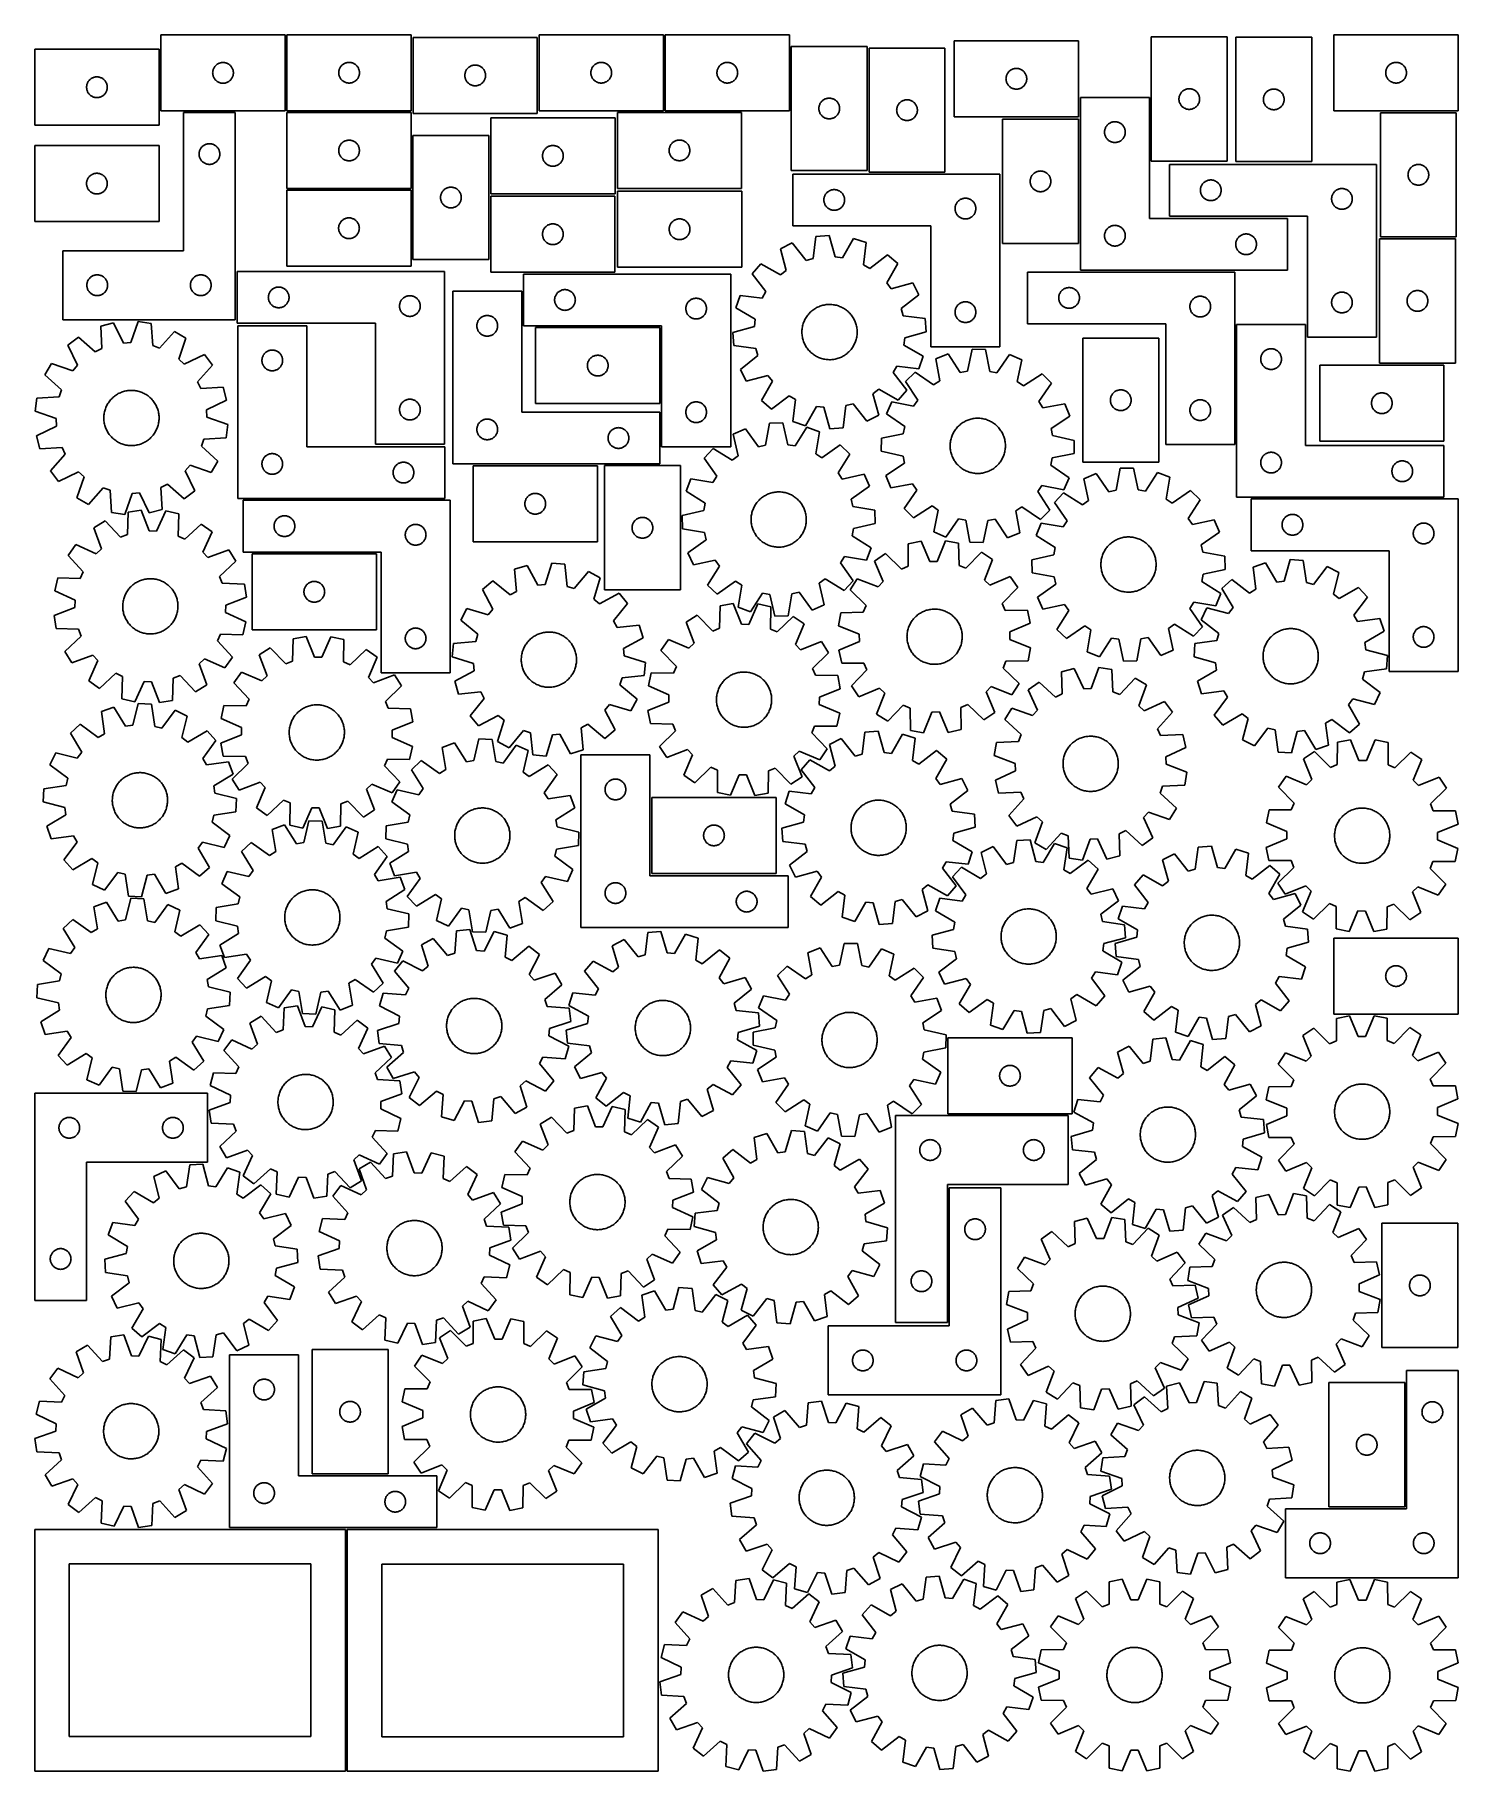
# Model space of a CAD drawing. Header units: millimetres. Extents: x 7 to 1243, y 7 to 1516.
import ezdxf

# ---------------------------------------------------------------- set-up
doc = ezdxf.new("R2010")
doc.units = ezdxf.units.MM
doc.layers.add('CUT', color=7, linetype='CONTINUOUS', true_color=0x000000)

msp = doc.modelspace()

# ---------------------------------------------------------------- linework, layer by layer
at = {"layer": 'CUT'}
for p, q in [((224.124236, 1515.528352), (116.124236, 1515.528352)), ((116.124236, 1515.528352), (116.124236, 1449.528352)), ((224.124236, 1449.528352), (224.124236, 1515.528352)), ((333.683255, 1515.664829), (225.683255, 1515.664829)), ((225.683255, 1515.664829), (225.683255, 1449.664829)), ((333.683255, 1449.664829), (333.683255, 1515.664829)), ((443.248259, 1513.316926), (335.248259, 1513.316926)), ((335.248259, 1513.316926), (335.248259, 1447.316926)), ((443.248259, 1447.316926), (443.248259, 1513.316926)), ((552.80551, 1515.659944), (444.80551, 1515.659944)), ((444.80551, 1515.659944), (444.80551, 1449.659944)), ((552.80551, 1449.659944), (552.80551, 1515.659944)), ((662.33145, 1515.659944), (554.33145, 1515.659944)), ((554.33145, 1515.659944), (554.33145, 1449.659944)), ((662.33145, 1449.659944), (662.33145, 1515.659944)), ((913.494168, 1510.394322), (805.494168, 1510.394322)), ((805.494168, 1510.394322), (805.494168, 1444.394322)), ((913.494168, 1444.394322), (913.494168, 1510.394322)), ((1042.777922, 1513.77762), (976.777922, 1513.77762)), ((976.777922, 1513.77762), (976.777922, 1405.77762)), ((1042.777922, 1405.77762), (1042.777922, 1513.77762)), ((1050.146646, 1513.483428), (1050.146646, 1405.483428)), ((1116.146646, 1513.483428), (1050.146646, 1513.483428)), ((1116.146646, 1405.483428), (1116.146646, 1513.483428)), ((1243.460015, 1515.661656), (1135.460015, 1515.661656)), ((1135.460015, 1515.661656), (1135.460015, 1449.661656)), ((1243.460015, 1449.661656), (1243.460015, 1515.661656)), ((114.571257, 1503.011506), (6.571257, 1503.011506)), ((6.571257, 1503.011506), (6.571257, 1437.011506)), ((114.571257, 1437.011506), (114.571257, 1503.011506)), ((663.898889, 1505.56082), (663.898889, 1397.56082)), ((729.898889, 1505.56082), (663.898889, 1505.56082)), ((729.898889, 1397.56082), (729.898889, 1505.56082)), ((731.483117, 1504.12332), (731.483117, 1396.12332)), ((797.483117, 1504.12332), (731.483117, 1504.12332)), ((797.483117, 1396.12332), (797.483117, 1504.12332)), ((59.396522, 1478.93451), (59.982629, 1478.992236)), ((59.982629, 1478.992236), (60.571257, 1479.011506)), ((60.571257, 1479.011506), (61.159886, 1478.992236)), ((61.159886, 1478.992236), (61.745993, 1478.93451)), ((161.124236, 1482.528352), (161.143506, 1483.11698)), ((161.143506, 1481.939724), (161.124236, 1482.528352)), ((161.143506, 1483.11698), (161.201232, 1483.703088)), ((161.201232, 1481.353616), (161.143506, 1481.939724)), ((161.201232, 1483.703088), (161.297168, 1484.284165)), ((161.297168, 1480.772539), (161.201232, 1481.353616)), ((161.297168, 1484.284165), (161.430903, 1484.857723)), ((161.430903, 1480.19898), (161.297168, 1480.772539)), ((161.430903, 1484.857723), (161.601865, 1485.421307)), ((161.601865, 1479.635397), (161.430903, 1480.19898)), ((161.601865, 1485.421307), (161.80932, 1485.972503)), ((161.80932, 1479.084201), (161.601865, 1479.635397)), ((161.80932, 1485.972503), (162.052381, 1486.50895)), ((162.052381, 1478.547754), (161.80932, 1479.084201)), ((162.052381, 1486.50895), (162.330007, 1487.028352)), ((162.330007, 1487.028352), (162.641009, 1487.528484)), ((162.641009, 1487.528484), (162.984056, 1488.007205)), ((162.984056, 1488.007205), (163.357678, 1488.462464)), ((163.357678, 1488.462464), (163.760275, 1488.892313)), ((163.760275, 1488.892313), (164.190124, 1489.29491)), ((164.190124, 1489.29491), (164.645383, 1489.668532)), ((164.645383, 1489.668532), (165.124104, 1490.011578)), ((165.124104, 1490.011578), (165.624236, 1490.32258)), ((165.624236, 1490.32258), (166.143638, 1490.600206)), ((166.143638, 1490.600206), (166.680085, 1490.843268)), ((166.680085, 1490.843268), (167.231281, 1491.050723)), ((167.231281, 1491.050723), (167.794864, 1491.221684)), ((167.794864, 1491.221684), (168.368423, 1491.355419)), ((168.368423, 1491.355419), (168.9495, 1491.451356)), ((168.9495, 1491.451356), (169.535608, 1491.509082)), ((169.535608, 1491.509082), (170.124236, 1491.528352)), ((170.124236, 1491.528352), (170.712864, 1491.509082)), ((170.712864, 1491.509082), (171.298972, 1491.451356)), ((171.298972, 1491.451356), (171.880049, 1491.355419)), ((171.880049, 1491.355419), (172.453607, 1491.221684)), ((172.453607, 1491.221684), (173.017191, 1491.050723)), ((173.017191, 1491.050723), (173.568387, 1490.843268)), ((173.568387, 1490.843268), (174.104834, 1490.600206)), ((174.104834, 1490.600206), (174.624236, 1490.32258)), ((174.624236, 1490.32258), (175.124368, 1490.011578)), ((175.124368, 1490.011578), (175.603089, 1489.668532)), ((175.603089, 1489.668532), (176.058348, 1489.29491)), ((176.058348, 1489.29491), (176.488197, 1488.892313)), ((176.488197, 1488.892313), (176.890794, 1488.462464)), ((176.890794, 1488.462464), (177.264416, 1488.007205)), ((177.264416, 1488.007205), (177.607462, 1487.528484)), ((177.607462, 1487.528484), (177.918464, 1487.028352)), ((177.918464, 1487.028352), (178.196091, 1486.50895)), ((178.196091, 1486.50895), (178.439152, 1485.972503)), ((178.439152, 1479.084201), (178.196091, 1478.547754)), ((178.439152, 1485.972503), (178.646607, 1485.421307)), ((178.646607, 1479.635397), (178.439152, 1479.084201)), ((178.646607, 1485.421307), (178.817568, 1484.857723)), ((178.817568, 1480.19898), (178.646607, 1479.635397)), ((178.817568, 1484.857723), (178.951303, 1484.284165)), ((178.951303, 1480.772539), (178.817568, 1480.19898)), ((178.951303, 1484.284165), (179.04724, 1483.703088)), ((179.04724, 1481.353616), (178.951303, 1480.772539)), ((179.04724, 1483.703088), (179.104966, 1483.11698)), ((179.104966, 1481.939724), (179.04724, 1481.353616)), ((179.104966, 1483.11698), (179.124236, 1482.528352)), ((179.124236, 1482.528352), (179.104966, 1481.939724)), ((270.683255, 1482.664829), (270.702525, 1483.253458)), ((270.702525, 1482.076201), (270.683255, 1482.664829)), ((270.702525, 1483.253458), (270.760251, 1483.839565)), ((270.760251, 1481.490094), (270.702525, 1482.076201)), ((270.760251, 1483.839565), (270.856187, 1484.420642)), ((270.856187, 1480.909017), (270.760251, 1481.490094)), ((270.856187, 1484.420642), (270.989923, 1484.994201)), ((270.989923, 1480.335458), (270.856187, 1480.909017)), ((270.989923, 1484.994201), (271.160884, 1485.557785)), ((271.160884, 1479.771874), (270.989923, 1480.335458)), ((271.160884, 1485.557785), (271.368339, 1486.10898)), ((271.368339, 1479.220679), (271.160884, 1479.771874)), ((271.368339, 1486.10898), (271.6114, 1486.645428)), ((271.6114, 1478.684231), (271.368339, 1479.220679)), ((271.6114, 1486.645428), (271.889026, 1487.164829)), ((271.889026, 1487.164829), (272.200029, 1487.664961)), ((272.200029, 1487.664961), (272.543075, 1488.143682)), ((272.543075, 1488.143682), (272.916697, 1488.598942)), ((272.916697, 1488.598942), (273.319294, 1489.02879)), ((273.319294, 1489.02879), (273.749143, 1489.431388)), ((273.749143, 1489.431388), (274.204402, 1489.805009)), ((274.204402, 1489.805009), (274.683123, 1490.148056)), ((274.683123, 1490.148056), (275.183255, 1490.459058)), ((275.183255, 1490.459058), (275.702657, 1490.736684)), ((275.702657, 1490.736684), (276.239104, 1490.979745)), ((276.239104, 1490.979745), (276.7903, 1491.187201)), ((276.7903, 1491.187201), (277.353884, 1491.358162)), ((277.353884, 1491.358162), (277.927442, 1491.491897)), ((277.927442, 1491.491897), (278.508519, 1491.587833)), ((278.508519, 1491.587833), (279.094627, 1491.64556)), ((279.094627, 1491.64556), (279.683255, 1491.664829)), ((279.683255, 1491.664829), (280.271883, 1491.64556)), ((280.271883, 1491.64556), (280.857991, 1491.587833)), ((280.857991, 1491.587833), (281.439068, 1491.491897)), ((281.439068, 1491.491897), (282.012626, 1491.358162)), ((282.012626, 1491.358162), (282.57621, 1491.187201)), ((282.57621, 1491.187201), (283.127406, 1490.979745)), ((283.127406, 1490.979745), (283.663853, 1490.736684)), ((283.663853, 1490.736684), (284.183255, 1490.459058)), ((284.183255, 1490.459058), (284.683387, 1490.148056)), ((284.683387, 1490.148056), (285.162108, 1489.805009)), ((285.162108, 1489.805009), (285.617367, 1489.431388)), ((285.617367, 1489.431388), (286.047216, 1489.02879)), ((286.047216, 1489.02879), (286.449813, 1488.598942)), ((286.449813, 1488.598942), (286.823435, 1488.143682)), ((286.823435, 1488.143682), (287.166482, 1487.664961)), ((287.166482, 1487.664961), (287.477484, 1487.164829)), ((287.477484, 1487.164829), (287.75511, 1486.645428)), ((287.75511, 1486.645428), (287.998171, 1486.10898)), ((287.998171, 1479.220679), (287.75511, 1478.684231)), ((287.998171, 1486.10898), (288.205626, 1485.557785)), ((288.205626, 1479.771874), (287.998171, 1479.220679)), ((288.205626, 1485.557785), (288.376587, 1484.994201)), ((288.376587, 1480.335458), (288.205626, 1479.771874)), ((288.376587, 1484.994201), (288.510323, 1484.420642)), ((288.510323, 1480.909017), (288.376587, 1480.335458)), ((288.510323, 1484.420642), (288.606259, 1483.839565)), ((288.606259, 1481.490094), (288.510323, 1480.909017)), ((288.606259, 1483.839565), (288.663985, 1483.253458)), ((288.663985, 1482.076201), (288.606259, 1481.490094)), ((288.663985, 1483.253458), (288.683255, 1482.664829)), ((288.683255, 1482.664829), (288.663985, 1482.076201)), ((380.248259, 1480.316926), (380.267529, 1480.905554)), ((380.267529, 1479.728298), (380.248259, 1480.316926)), ((380.267529, 1480.905554), (380.325256, 1481.491662)), ((380.325256, 1479.14219), (380.267529, 1479.728298)), ((380.325256, 1481.491662), (380.421192, 1482.072739)), ((380.421192, 1478.561113), (380.325256, 1479.14219)), ((380.421192, 1482.072739), (380.554927, 1482.646297)), ((380.554927, 1482.646297), (380.725888, 1483.209881)), ((380.725888, 1483.209881), (380.933343, 1483.761077)), ((380.933343, 1483.761077), (381.176405, 1484.297524)), ((381.176405, 1484.297524), (381.454031, 1484.816926)), ((381.454031, 1484.816926), (381.765033, 1485.317058)), ((381.765033, 1485.317058), (382.108079, 1485.795779)), ((382.108079, 1485.795779), (382.481701, 1486.251038)), ((382.481701, 1486.251038), (382.884298, 1486.680887)), ((382.884298, 1486.680887), (383.314147, 1487.083484)), ((383.314147, 1487.083484), (383.769406, 1487.457106)), ((383.769406, 1487.457106), (384.248127, 1487.800153)), ((384.248127, 1487.800153), (384.748259, 1488.111155)), ((384.748259, 1488.111155), (385.267661, 1488.388781)), ((385.267661, 1488.388781), (385.804108, 1488.631842)), ((385.804108, 1488.631842), (386.355304, 1488.839297)), ((386.355304, 1488.839297), (386.918888, 1489.010258)), ((386.918888, 1489.010258), (387.492446, 1489.143994)), ((387.492446, 1489.143994), (388.073524, 1489.23993)), ((388.073524, 1489.23993), (388.659631, 1489.297656)), ((388.659631, 1489.297656), (389.248259, 1489.316926)), ((389.248259, 1489.316926), (389.836887, 1489.297656)), ((389.836887, 1489.297656), (390.422995, 1489.23993)), ((390.422995, 1489.23993), (391.004072, 1489.143994)), ((391.004072, 1489.143994), (391.577631, 1489.010258)), ((391.577631, 1489.010258), (392.141214, 1488.839297)), ((392.141214, 1488.839297), (392.69241, 1488.631842)), ((392.69241, 1488.631842), (393.228858, 1488.388781)), ((393.228858, 1488.388781), (393.748259, 1488.111155)), ((393.748259, 1488.111155), (394.248391, 1487.800153)), ((394.248391, 1487.800153), (394.727112, 1487.457106)), ((394.727112, 1487.457106), (395.182372, 1487.083484)), ((395.182372, 1487.083484), (395.61222, 1486.680887)), ((395.61222, 1486.680887), (396.014818, 1486.251038)), ((396.014818, 1486.251038), (396.388439, 1485.795779)), ((396.388439, 1485.795779), (396.731486, 1485.317058)), ((396.731486, 1485.317058), (397.042488, 1484.816926)), ((397.042488, 1484.816926), (397.320114, 1484.297524)), ((397.320114, 1484.297524), (397.563175, 1483.761077)), ((397.563175, 1483.761077), (397.77063, 1483.209881)), ((397.77063, 1483.209881), (397.941592, 1482.646297)), ((397.941592, 1482.646297), (398.075327, 1482.072739)), ((398.075327, 1482.072739), (398.171263, 1481.491662)), ((398.171263, 1479.14219), (398.075327, 1478.561113)), ((398.171263, 1481.491662), (398.22899, 1480.905554)), ((398.22899, 1479.728298), (398.171263, 1479.14219)), ((398.22899, 1480.905554), (398.248259, 1480.316926)), ((398.248259, 1480.316926), (398.22899, 1479.728298)), ((489.80551, 1482.659944), (489.82478, 1483.248572)), ((489.82478, 1482.071315), (489.80551, 1482.659944)), ((489.82478, 1483.248572), (489.882507, 1483.834679)), ((489.882507, 1481.485208), (489.82478, 1482.071315)), ((489.882507, 1483.834679), (489.978443, 1484.415756)), ((489.978443, 1480.904131), (489.882507, 1481.485208)), ((489.978443, 1484.415756), (490.112178, 1484.989315)), ((490.112178, 1480.330572), (489.978443, 1480.904131)), ((490.112178, 1484.989315), (490.283139, 1485.552899)), ((490.283139, 1479.766988), (490.112178, 1480.330572)), ((490.283139, 1485.552899), (490.490594, 1486.104094)), ((490.490594, 1479.215793), (490.283139, 1479.766988)), ((490.490594, 1486.104094), (490.733656, 1486.640542)), ((490.733656, 1478.679345), (490.490594, 1479.215793)), ((490.733656, 1486.640542), (491.011282, 1487.159944)), ((491.011282, 1487.159944), (491.322284, 1487.660076)), ((491.322284, 1487.660076), (491.66533, 1488.138796)), ((491.66533, 1488.138796), (492.038952, 1488.594056)), ((492.038952, 1488.594056), (492.441549, 1489.023905)), ((492.441549, 1489.023905), (492.871398, 1489.426502)), ((492.871398, 1489.426502), (493.326657, 1489.800124)), ((493.326657, 1489.800124), (493.805378, 1490.14317)), ((493.805378, 1490.14317), (494.30551, 1490.454172)), ((494.30551, 1490.454172), (494.824912, 1490.731798)), ((494.824912, 1490.731798), (495.361359, 1490.974859)), ((495.361359, 1490.974859), (495.912555, 1491.182315)), ((495.912555, 1491.182315), (496.476139, 1491.353276)), ((496.476139, 1491.353276), (497.049697, 1491.487011)), ((497.049697, 1491.487011), (497.630775, 1491.582947)), ((497.630775, 1491.582947), (498.216882, 1491.640674)), ((498.216882, 1491.640674), (498.80551, 1491.659944)), ((498.80551, 1491.659944), (499.394138, 1491.640674)), ((499.394138, 1491.640674), (499.980246, 1491.582947)), ((499.980246, 1491.582947), (500.561323, 1491.487011)), ((500.561323, 1491.487011), (501.134882, 1491.353276)), ((501.134882, 1491.353276), (501.698465, 1491.182315)), ((501.698465, 1491.182315), (502.249661, 1490.974859)), ((502.249661, 1490.974859), (502.786108, 1490.731798)), ((502.786108, 1490.731798), (503.30551, 1490.454172)), ((503.30551, 1490.454172), (503.805642, 1490.14317)), ((503.805642, 1490.14317), (504.284363, 1489.800124)), ((504.284363, 1489.800124), (504.739623, 1489.426502)), ((504.739623, 1489.426502), (505.169471, 1489.023905)), ((505.169471, 1489.023905), (505.572069, 1488.594056)), ((505.572069, 1488.594056), (505.94569, 1488.138796)), ((505.94569, 1488.138796), (506.288737, 1487.660076)), ((506.288737, 1487.660076), (506.599739, 1487.159944)), ((506.599739, 1487.159944), (506.877365, 1486.640542)), ((506.877365, 1486.640542), (507.120426, 1486.104094)), ((507.120426, 1479.215793), (506.877365, 1478.679345)), ((507.120426, 1486.104094), (507.327881, 1485.552899)), ((507.327881, 1479.766988), (507.120426, 1479.215793)), ((507.327881, 1485.552899), (507.498843, 1484.989315)), ((507.498843, 1480.330572), (507.327881, 1479.766988)), ((507.498843, 1484.989315), (507.632578, 1484.415756)), ((507.632578, 1480.904131), (507.498843, 1480.330572)), ((507.632578, 1484.415756), (507.728514, 1483.834679)), ((507.728514, 1481.485208), (507.632578, 1480.904131)), ((507.728514, 1483.834679), (507.786241, 1483.248572)), ((507.786241, 1482.071315), (507.728514, 1481.485208)), ((507.786241, 1483.248572), (507.80551, 1482.659944)), ((507.80551, 1482.659944), (507.786241, 1482.071315)), ((599.33145, 1482.659944), (599.35072, 1483.248572)), ((599.35072, 1482.071315), (599.33145, 1482.659944)), ((599.35072, 1483.248572), (599.408446, 1483.834679)), ((599.408446, 1481.485208), (599.35072, 1482.071315)), ((599.408446, 1483.834679), (599.504383, 1484.415756)), ((599.504383, 1480.904131), (599.408446, 1481.485208)), ((599.504383, 1484.415756), (599.638118, 1484.989315)), ((599.638118, 1480.330572), (599.504383, 1480.904131)), ((599.638118, 1484.989315), (599.809079, 1485.552899)), ((599.809079, 1479.766988), (599.638118, 1480.330572)), ((599.809079, 1485.552899), (600.016534, 1486.104094)), ((600.016534, 1479.215793), (599.809079, 1479.766988)), ((600.016534, 1486.104094), (600.259596, 1486.640542)), ((600.259596, 1478.679345), (600.016534, 1479.215793)), ((600.259596, 1486.640542), (600.537222, 1487.159944)), ((600.537222, 1487.159944), (600.848224, 1487.660076)), ((600.848224, 1487.660076), (601.19127, 1488.138796)), ((601.19127, 1488.138796), (601.564892, 1488.594056)), ((601.564892, 1488.594056), (601.967489, 1489.023905)), ((601.967489, 1489.023905), (602.397338, 1489.426502)), ((602.397338, 1489.426502), (602.852597, 1489.800124)), ((602.852597, 1489.800124), (603.331318, 1490.14317)), ((603.331318, 1490.14317), (603.83145, 1490.454172)), ((603.83145, 1490.454172), (604.350852, 1490.731798)), ((604.350852, 1490.731798), (604.887299, 1490.974859)), ((604.887299, 1490.974859), (605.438495, 1491.182315)), ((605.438495, 1491.182315), (606.002079, 1491.353276)), ((606.002079, 1491.353276), (606.575637, 1491.487011)), ((606.575637, 1491.487011), (607.156714, 1491.582947)), ((607.156714, 1491.582947), (607.742822, 1491.640674)), ((607.742822, 1491.640674), (608.33145, 1491.659944)), ((608.33145, 1491.659944), (608.920078, 1491.640674)), ((608.920078, 1491.640674), (609.506186, 1491.582947)), ((609.506186, 1491.582947), (610.087263, 1491.487011)), ((610.087263, 1491.487011), (610.660822, 1491.353276)), ((610.660822, 1491.353276), (611.224405, 1491.182315)), ((611.224405, 1491.182315), (611.775601, 1490.974859)), ((611.775601, 1490.974859), (612.312048, 1490.731798)), ((612.312048, 1490.731798), (612.83145, 1490.454172)), ((612.83145, 1490.454172), (613.331582, 1490.14317)), ((613.331582, 1490.14317), (613.810303, 1489.800124)), ((613.810303, 1489.800124), (614.265563, 1489.426502)), ((614.265563, 1489.426502), (614.695411, 1489.023905)), ((614.695411, 1489.023905), (615.098008, 1488.594056)), ((615.098008, 1488.594056), (615.47163, 1488.138796)), ((615.47163, 1488.138796), (615.814677, 1487.660076)), ((615.814677, 1487.660076), (616.125679, 1487.159944)), ((616.125679, 1487.159944), (616.403305, 1486.640542)), ((616.403305, 1486.640542), (616.646366, 1486.104094)), ((616.646366, 1479.215793), (616.403305, 1478.679345)), ((616.646366, 1486.104094), (616.853821, 1485.552899)), ((616.853821, 1479.766988), (616.646366, 1479.215793)), ((616.853821, 1485.552899), (617.024783, 1484.989315)), ((617.024783, 1480.330572), (616.853821, 1479.766988)), ((617.024783, 1484.989315), (617.158518, 1484.415756)), ((617.158518, 1480.904131), (617.024783, 1480.330572)), ((617.158518, 1484.415756), (617.254454, 1483.834679)), ((617.254454, 1481.485208), (617.158518, 1480.904131)), ((617.254454, 1483.834679), (617.312181, 1483.248572)), ((617.312181, 1482.071315), (617.254454, 1481.485208)), ((617.312181, 1483.248572), (617.33145, 1482.659944)), ((617.33145, 1482.659944), (617.312181, 1482.071315)), ((850.571164, 1478.569057), (850.667101, 1479.150134)), ((850.667101, 1479.150134), (850.800836, 1479.723693)), ((850.800836, 1479.723693), (850.971797, 1480.287277)), ((850.971797, 1480.287277), (851.179252, 1480.838472)), ((851.179252, 1480.838472), (851.422313, 1481.37492)), ((851.422313, 1481.37492), (851.699939, 1481.894322)), ((851.699939, 1481.894322), (852.010942, 1482.394454)), ((852.010942, 1482.394454), (852.353988, 1482.873174)), ((852.353988, 1482.873174), (852.72761, 1483.328434)), ((852.72761, 1483.328434), (853.130207, 1483.758283)), ((853.130207, 1483.758283), (853.560056, 1484.16088)), ((853.560056, 1484.16088), (854.015315, 1484.534502)), ((854.015315, 1484.534502), (854.494036, 1484.877548)), ((854.494036, 1484.877548), (854.994168, 1485.18855)), ((854.994168, 1485.18855), (855.51357, 1485.466176)), ((855.51357, 1485.466176), (856.050017, 1485.709237)), ((856.050017, 1485.709237), (856.601213, 1485.916693)), ((856.601213, 1485.916693), (857.164797, 1486.087654)), ((857.164797, 1486.087654), (857.738355, 1486.221389)), ((857.738355, 1486.221389), (858.319432, 1486.317325)), ((858.319432, 1486.317325), (858.90554, 1486.375052)), ((858.90554, 1486.375052), (859.494168, 1486.394322)), ((859.494168, 1486.394322), (860.082796, 1486.375052)), ((860.082796, 1486.375052), (860.668904, 1486.317325)), ((860.668904, 1486.317325), (861.249981, 1486.221389)), ((861.249981, 1486.221389), (861.82354, 1486.087654)), ((861.82354, 1486.087654), (862.387123, 1485.916693)), ((862.387123, 1485.916693), (862.938319, 1485.709237)), ((862.938319, 1485.709237), (863.474766, 1485.466176)), ((863.474766, 1485.466176), (863.994168, 1485.18855)), ((863.994168, 1485.18855), (864.4943, 1484.877548)), ((864.4943, 1484.877548), (864.973021, 1484.534502)), ((864.973021, 1484.534502), (865.42828, 1484.16088)), ((865.42828, 1484.16088), (865.858129, 1483.758283)), ((865.858129, 1483.758283), (866.260726, 1483.328434)), ((866.260726, 1483.328434), (866.634348, 1482.873174)), ((866.634348, 1482.873174), (866.977395, 1482.394454)), ((866.977395, 1482.394454), (867.288397, 1481.894322)), ((867.288397, 1481.894322), (867.566023, 1481.37492)), ((867.566023, 1481.37492), (867.809084, 1480.838472)), ((867.809084, 1480.838472), (868.016539, 1480.287277)), ((868.016539, 1480.287277), (868.187501, 1479.723693)), ((868.187501, 1479.723693), (868.321236, 1479.150134)), ((868.321236, 1479.150134), (868.417172, 1478.569057)), ((1180.460015, 1482.661656), (1180.479285, 1483.250284)), ((1180.479285, 1482.073027), (1180.460015, 1482.661656)), ((1180.479285, 1483.250284), (1180.537011, 1483.836391)), ((1180.537011, 1481.48692), (1180.479285, 1482.073027)), ((1180.537011, 1483.836391), (1180.632948, 1484.417468)), ((1180.632948, 1480.905843), (1180.537011, 1481.48692)), ((1180.632948, 1484.417468), (1180.766683, 1484.991027)), ((1180.766683, 1480.332284), (1180.632948, 1480.905843)), ((1180.766683, 1484.991027), (1180.937644, 1485.554611)), ((1180.937644, 1479.7687), (1180.766683, 1480.332284)), ((1180.937644, 1485.554611), (1181.145099, 1486.105806)), ((1181.145099, 1479.217505), (1180.937644, 1479.7687)), ((1181.145099, 1486.105806), (1181.38816, 1486.642254)), ((1181.38816, 1478.681057), (1181.145099, 1479.217505)), ((1181.38816, 1486.642254), (1181.665786, 1487.161656)), ((1181.665786, 1487.161656), (1181.976789, 1487.661788)), ((1181.976789, 1487.661788), (1182.319835, 1488.140508)), ((1182.319835, 1488.140508), (1182.693457, 1488.595768)), ((1182.693457, 1488.595768), (1183.096054, 1489.025617)), ((1183.096054, 1489.025617), (1183.525903, 1489.428214)), ((1183.525903, 1489.428214), (1183.981162, 1489.801836)), ((1183.981162, 1489.801836), (1184.459883, 1490.144882)), ((1184.459883, 1490.144882), (1184.960015, 1490.455884)), ((1184.960015, 1490.455884), (1185.479417, 1490.73351)), ((1185.479417, 1490.73351), (1186.015864, 1490.976571)), ((1186.015864, 1490.976571), (1186.56706, 1491.184027)), ((1186.56706, 1491.184027), (1187.130644, 1491.354988)), ((1187.130644, 1491.354988), (1187.704202, 1491.488723)), ((1187.704202, 1491.488723), (1188.285279, 1491.584659)), ((1188.285279, 1491.584659), (1188.871387, 1491.642386)), ((1188.871387, 1491.642386), (1189.460015, 1491.661656)), ((1189.460015, 1491.661656), (1190.048643, 1491.642386)), ((1190.048643, 1491.642386), (1190.634751, 1491.584659)), ((1190.634751, 1491.584659), (1191.215828, 1491.488723)), ((1191.215828, 1491.488723), (1191.789387, 1491.354988)), ((1191.789387, 1491.354988), (1192.35297, 1491.184027)), ((1192.35297, 1491.184027), (1192.904166, 1490.976571)), ((1192.904166, 1490.976571), (1193.440613, 1490.73351)), ((1193.440613, 1490.73351), (1193.960015, 1490.455884)), ((1193.960015, 1490.455884), (1194.460147, 1490.144882)), ((1194.460147, 1490.144882), (1194.938868, 1489.801836)), ((1194.938868, 1489.801836), (1195.394127, 1489.428214)), ((1195.394127, 1489.428214), (1195.823976, 1489.025617)), ((1195.823976, 1489.025617), (1196.226573, 1488.595768)), ((1196.226573, 1488.595768), (1196.600195, 1488.140508)), ((1196.600195, 1488.140508), (1196.943242, 1487.661788)), ((1196.943242, 1487.661788), (1197.254244, 1487.161656)), ((1197.254244, 1487.161656), (1197.53187, 1486.642254)), ((1197.53187, 1486.642254), (1197.774931, 1486.105806)), ((1197.774931, 1479.217505), (1197.53187, 1478.681057)), ((1197.774931, 1486.105806), (1197.982386, 1485.554611)), ((1197.982386, 1479.7687), (1197.774931, 1479.217505)), ((1197.982386, 1485.554611), (1198.153348, 1484.991027)), ((1198.153348, 1480.332284), (1197.982386, 1479.7687)), ((1198.153348, 1484.991027), (1198.287083, 1484.417468)), ((1198.287083, 1480.905843), (1198.153348, 1480.332284)), ((1198.287083, 1484.417468), (1198.383019, 1483.836391)), ((1198.383019, 1481.48692), (1198.287083, 1480.905843)), ((1198.383019, 1483.836391), (1198.440745, 1483.250284)), ((1198.440745, 1482.073027), (1198.383019, 1481.48692)), ((1198.440745, 1483.250284), (1198.460015, 1482.661656)), ((1198.460015, 1482.661656), (1198.440745, 1482.073027)), ((51.571257, 1470.011506), (51.590527, 1470.600134)), ((51.590527, 1469.422878), (51.571257, 1470.011506)), ((51.590527, 1470.600134), (51.648254, 1471.186242)), ((51.648254, 1468.83677), (51.590527, 1469.422878)), ((51.648254, 1471.186242), (51.74419, 1471.767319)), ((51.74419, 1468.255693), (51.648254, 1468.83677)), ((51.74419, 1471.767319), (51.877925, 1472.340877)), ((51.877925, 1467.682135), (51.74419, 1468.255693)), ((51.877925, 1472.340877), (52.048886, 1472.904461)), ((52.048886, 1467.118551), (51.877925, 1467.682135)), ((52.048886, 1472.904461), (52.256342, 1473.455657)), ((52.256342, 1466.567355), (52.048886, 1467.118551)), ((52.256342, 1473.455657), (52.499403, 1473.992104)), ((52.499403, 1466.030908), (52.256342, 1466.567355)), ((52.499403, 1473.992104), (52.777029, 1474.511506)), ((52.777029, 1465.511506), (52.499403, 1466.030908)), ((52.777029, 1474.511506), (53.088031, 1475.011638)), ((53.088031, 1465.011374), (52.777029, 1465.511506)), ((53.088031, 1475.011638), (53.431077, 1475.490359)), ((53.431077, 1464.532653), (53.088031, 1465.011374)), ((53.431077, 1475.490359), (53.804699, 1475.945618)), ((53.804699, 1464.077394), (53.431077, 1464.532653)), ((53.804699, 1475.945618), (54.207296, 1476.375467)), ((54.207296, 1463.647545), (53.804699, 1464.077394)), ((54.207296, 1476.375467), (54.637145, 1476.778064)), ((54.637145, 1476.778064), (55.092404, 1477.151686)), ((55.092404, 1477.151686), (55.571125, 1477.494733)), ((55.571125, 1477.494733), (56.071257, 1477.805735)), ((56.071257, 1477.805735), (56.590659, 1478.083361)), ((56.590659, 1478.083361), (57.127106, 1478.326422)), ((57.127106, 1478.326422), (57.678302, 1478.533877)), ((57.678302, 1478.533877), (58.241886, 1478.704839)), ((58.241886, 1478.704839), (58.815444, 1478.838574)), ((58.815444, 1478.838574), (59.396522, 1478.93451)), ((61.745993, 1478.93451), (62.32707, 1478.838574)), ((62.32707, 1478.838574), (62.900629, 1478.704839)), ((62.900629, 1478.704839), (63.464213, 1478.533877)), ((63.464213, 1478.533877), (64.015408, 1478.326422)), ((64.015408, 1478.326422), (64.551856, 1478.083361)), ((64.551856, 1478.083361), (65.071257, 1477.805735)), ((65.071257, 1477.805735), (65.571389, 1477.494733)), ((65.571389, 1477.494733), (66.05011, 1477.151686)), ((66.05011, 1477.151686), (66.50537, 1476.778064)), ((66.50537, 1476.778064), (66.935218, 1476.375467)), ((66.935218, 1476.375467), (67.337816, 1475.945618)), ((67.337816, 1464.077394), (66.935218, 1463.647545)), ((67.337816, 1475.945618), (67.711437, 1475.490359)), ((67.711437, 1464.532653), (67.337816, 1464.077394)), ((67.711437, 1475.490359), (68.054484, 1475.011638)), ((68.054484, 1465.011374), (67.711437, 1464.532653)), ((68.054484, 1475.011638), (68.365486, 1474.511506)), ((68.365486, 1465.511506), (68.054484, 1465.011374)), ((68.365486, 1474.511506), (68.643112, 1473.992104)), ((68.643112, 1466.030908), (68.365486, 1465.511506)), ((68.643112, 1473.992104), (68.886173, 1473.455657)), ((68.886173, 1466.567355), (68.643112, 1466.030908)), ((68.886173, 1473.455657), (69.093629, 1472.904461)), ((69.093629, 1467.118551), (68.886173, 1466.567355)), ((69.093629, 1472.904461), (69.26459, 1472.340877)), ((69.26459, 1467.682135), (69.093629, 1467.118551)), ((69.26459, 1472.340877), (69.398325, 1471.767319)), ((69.398325, 1468.255693), (69.26459, 1467.682135)), ((69.398325, 1471.767319), (69.494261, 1471.186242)), ((69.494261, 1468.83677), (69.398325, 1468.255693)), ((69.494261, 1471.186242), (69.551988, 1470.600134)), ((69.551988, 1469.422878), (69.494261, 1468.83677)), ((69.551988, 1470.600134), (69.571257, 1470.011506)), ((69.571257, 1470.011506), (69.551988, 1469.422878)), ((162.330007, 1478.028352), (162.052381, 1478.547754)), ((162.641009, 1477.52822), (162.330007, 1478.028352)), ((162.984056, 1477.049499), (162.641009, 1477.52822)), ((163.357678, 1476.594239), (162.984056, 1477.049499)), ((163.760275, 1476.164391), (163.357678, 1476.594239)), ((164.190124, 1475.761794), (163.760275, 1476.164391)), ((164.645383, 1475.388172), (164.190124, 1475.761794)), ((165.124104, 1475.045125), (164.645383, 1475.388172)), ((165.624236, 1474.734123), (165.124104, 1475.045125)), ((166.143638, 1474.456497), (165.624236, 1474.734123)), ((166.680085, 1474.213436), (166.143638, 1474.456497)), ((167.231281, 1474.005981), (166.680085, 1474.213436)), ((167.794864, 1473.835019), (167.231281, 1474.005981)), ((168.368423, 1473.701284), (167.794864, 1473.835019)), ((168.9495, 1473.605348), (168.368423, 1473.701284)), ((169.535608, 1473.547621), (168.9495, 1473.605348)), ((170.124236, 1473.528352), (169.535608, 1473.547621)), ((170.712864, 1473.547621), (170.124236, 1473.528352)), ((171.298972, 1473.605348), (170.712864, 1473.547621)), ((171.880049, 1473.701284), (171.298972, 1473.605348)), ((172.453607, 1473.835019), (171.880049, 1473.701284)), ((173.017191, 1474.005981), (172.453607, 1473.835019)), ((173.568387, 1474.213436), (173.017191, 1474.005981)), ((174.104834, 1474.456497), (173.568387, 1474.213436)), ((174.624236, 1474.734123), (174.104834, 1474.456497)), ((175.124368, 1475.045125), (174.624236, 1474.734123)), ((175.603089, 1475.388172), (175.124368, 1475.045125)), ((176.058348, 1475.761794), (175.603089, 1475.388172)), ((176.488197, 1476.164391), (176.058348, 1475.761794)), ((176.890794, 1476.594239), (176.488197, 1476.164391)), ((177.264416, 1477.049499), (176.890794, 1476.594239)), ((177.607462, 1477.52822), (177.264416, 1477.049499)), ((177.918464, 1478.028352), (177.607462, 1477.52822)), ((178.196091, 1478.547754), (177.918464, 1478.028352)), ((271.889026, 1478.164829), (271.6114, 1478.684231)), ((272.200029, 1477.664697), (271.889026, 1478.164829)), ((272.543075, 1477.185977), (272.200029, 1477.664697)), ((272.916697, 1476.730717), (272.543075, 1477.185977)), ((273.319294, 1476.300868), (272.916697, 1476.730717)), ((273.749143, 1475.898271), (273.319294, 1476.300868)), ((274.204402, 1475.524649), (273.749143, 1475.898271)), ((274.683123, 1475.181603), (274.204402, 1475.524649)), ((275.183255, 1474.870601), (274.683123, 1475.181603)), ((275.702657, 1474.592975), (275.183255, 1474.870601)), ((276.239104, 1474.349914), (275.702657, 1474.592975)), ((276.7903, 1474.142458), (276.239104, 1474.349914)), ((277.353884, 1473.971497), (276.7903, 1474.142458)), ((277.927442, 1473.837762), (277.353884, 1473.971497)), ((278.508519, 1473.741826), (277.927442, 1473.837762)), ((279.094627, 1473.684099), (278.508519, 1473.741826)), ((279.683255, 1473.664829), (279.094627, 1473.684099)), ((280.271883, 1473.684099), (279.683255, 1473.664829)), ((280.857991, 1473.741826), (280.271883, 1473.684099)), ((281.439068, 1473.837762), (280.857991, 1473.741826)), ((282.012626, 1473.971497), (281.439068, 1473.837762)), ((282.57621, 1474.142458), (282.012626, 1473.971497)), ((283.127406, 1474.349914), (282.57621, 1474.142458)), ((283.663853, 1474.592975), (283.127406, 1474.349914)), ((284.183255, 1474.870601), (283.663853, 1474.592975)), ((284.683387, 1475.181603), (284.183255, 1474.870601)), ((285.162108, 1475.524649), (284.683387, 1475.181603)), ((285.617367, 1475.898271), (285.162108, 1475.524649)), ((286.047216, 1476.300868), (285.617367, 1475.898271)), ((286.449813, 1476.730717), (286.047216, 1476.300868)), ((286.823435, 1477.185977), (286.449813, 1476.730717)), ((287.166482, 1477.664697), (286.823435, 1477.185977)), ((287.477484, 1478.164829), (287.166482, 1477.664697)), ((287.75511, 1478.684231), (287.477484, 1478.164829)), ((380.554927, 1477.987555), (380.421192, 1478.561113)), ((380.725888, 1477.423971), (380.554927, 1477.987555)), ((380.933343, 1476.872775), (380.725888, 1477.423971)), ((381.176405, 1476.336328), (380.933343, 1476.872775)), ((381.454031, 1475.816926), (381.176405, 1476.336328)), ((381.765033, 1475.316794), (381.454031, 1475.816926)), ((382.108079, 1474.838073), (381.765033, 1475.316794)), ((382.481701, 1474.382814), (382.108079, 1474.838073)), ((382.884298, 1473.952965), (382.481701, 1474.382814)), ((383.314147, 1473.550368), (382.884298, 1473.952965)), ((383.769406, 1473.176746), (383.314147, 1473.550368)), ((384.248127, 1472.833699), (383.769406, 1473.176746)), ((384.748259, 1472.522697), (384.248127, 1472.833699)), ((385.267661, 1472.245071), (384.748259, 1472.522697)), ((385.804108, 1472.00201), (385.267661, 1472.245071)), ((386.355304, 1471.794555), (385.804108, 1472.00201)), ((386.918888, 1471.623594), (386.355304, 1471.794555)), ((387.492446, 1471.489858), (386.918888, 1471.623594)), ((388.073524, 1471.393922), (387.492446, 1471.489858)), ((388.659631, 1471.336196), (388.073524, 1471.393922)), ((389.248259, 1471.316926), (388.659631, 1471.336196)), ((389.836887, 1471.336196), (389.248259, 1471.316926)), ((390.422995, 1471.393922), (389.836887, 1471.336196)), ((391.004072, 1471.489858), (390.422995, 1471.393922)), ((391.577631, 1471.623594), (391.004072, 1471.489858)), ((392.141214, 1471.794555), (391.577631, 1471.623594)), ((392.69241, 1472.00201), (392.141214, 1471.794555)), ((393.228858, 1472.245071), (392.69241, 1472.00201)), ((393.748259, 1472.522697), (393.228858, 1472.245071)), ((394.248391, 1472.833699), (393.748259, 1472.522697)), ((394.727112, 1473.176746), (394.248391, 1472.833699)), ((395.182372, 1473.550368), (394.727112, 1473.176746)), ((395.61222, 1473.952965), (395.182372, 1473.550368)), ((396.014818, 1474.382814), (395.61222, 1473.952965)), ((396.388439, 1474.838073), (396.014818, 1474.382814)), ((396.731486, 1475.316794), (396.388439, 1474.838073)), ((397.042488, 1475.816926), (396.731486, 1475.316794)), ((397.320114, 1476.336328), (397.042488, 1475.816926)), ((397.563175, 1476.872775), (397.320114, 1476.336328)), ((397.77063, 1477.423971), (397.563175, 1476.872775)), ((397.941592, 1477.987555), (397.77063, 1477.423971)), ((398.075327, 1478.561113), (397.941592, 1477.987555)), ((491.011282, 1478.159944), (490.733656, 1478.679345)), ((491.322284, 1477.659811), (491.011282, 1478.159944)), ((491.66533, 1477.181091), (491.322284, 1477.659811)), ((492.038952, 1476.725831), (491.66533, 1477.181091)), ((492.441549, 1476.295983), (492.038952, 1476.725831)), ((492.871398, 1475.893385), (492.441549, 1476.295983)), ((493.326657, 1475.519764), (492.871398, 1475.893385)), ((493.805378, 1475.176717), (493.326657, 1475.519764)), ((494.30551, 1474.865715), (493.805378, 1475.176717)), ((494.824912, 1474.588089), (494.30551, 1474.865715)), ((495.361359, 1474.345028), (494.824912, 1474.588089)), ((495.912555, 1474.137572), (495.361359, 1474.345028)), ((496.476139, 1473.966611), (495.912555, 1474.137572)), ((497.049697, 1473.832876), (496.476139, 1473.966611)), ((497.630775, 1473.73694), (497.049697, 1473.832876)), ((498.216882, 1473.679213), (497.630775, 1473.73694)), ((498.80551, 1473.659944), (498.216882, 1473.679213)), ((499.394138, 1473.679213), (498.80551, 1473.659944)), ((499.980246, 1473.73694), (499.394138, 1473.679213)), ((500.561323, 1473.832876), (499.980246, 1473.73694)), ((501.134882, 1473.966611), (500.561323, 1473.832876)), ((501.698465, 1474.137572), (501.134882, 1473.966611)), ((502.249661, 1474.345028), (501.698465, 1474.137572)), ((502.786108, 1474.588089), (502.249661, 1474.345028)), ((503.30551, 1474.865715), (502.786108, 1474.588089)), ((503.805642, 1475.176717), (503.30551, 1474.865715)), ((504.284363, 1475.519764), (503.805642, 1475.176717)), ((504.739623, 1475.893385), (504.284363, 1475.519764)), ((505.169471, 1476.295983), (504.739623, 1475.893385)), ((505.572069, 1476.725831), (505.169471, 1476.295983)), ((505.94569, 1477.181091), (505.572069, 1476.725831)), ((506.288737, 1477.659811), (505.94569, 1477.181091)), ((506.599739, 1478.159944), (506.288737, 1477.659811)), ((506.877365, 1478.679345), (506.599739, 1478.159944)), ((600.537222, 1478.159944), (600.259596, 1478.679345)), ((600.848224, 1477.659811), (600.537222, 1478.159944)), ((601.19127, 1477.181091), (600.848224, 1477.659811)), ((601.564892, 1476.725831), (601.19127, 1477.181091)), ((601.967489, 1476.295983), (601.564892, 1476.725831)), ((602.397338, 1475.893385), (601.967489, 1476.295983)), ((602.852597, 1475.519764), (602.397338, 1475.893385)), ((603.331318, 1475.176717), (602.852597, 1475.519764)), ((603.83145, 1474.865715), (603.331318, 1475.176717)), ((604.350852, 1474.588089), (603.83145, 1474.865715)), ((604.887299, 1474.345028), (604.350852, 1474.588089)), ((605.438495, 1474.137572), (604.887299, 1474.345028)), ((606.002079, 1473.966611), (605.438495, 1474.137572)), ((606.575637, 1473.832876), (606.002079, 1473.966611)), ((607.156714, 1473.73694), (606.575637, 1473.832876)), ((607.742822, 1473.679213), (607.156714, 1473.73694)), ((608.33145, 1473.659944), (607.742822, 1473.679213)), ((608.920078, 1473.679213), (608.33145, 1473.659944)), ((609.506186, 1473.73694), (608.920078, 1473.679213)), ((610.087263, 1473.832876), (609.506186, 1473.73694)), ((610.660822, 1473.966611), (610.087263, 1473.832876)), ((611.224405, 1474.137572), (610.660822, 1473.966611)), ((611.775601, 1474.345028), (611.224405, 1474.137572)), ((612.312048, 1474.588089), (611.775601, 1474.345028)), ((612.83145, 1474.865715), (612.312048, 1474.588089)), ((613.331582, 1475.176717), (612.83145, 1474.865715)), ((613.810303, 1475.519764), (613.331582, 1475.176717)), ((614.265563, 1475.893385), (613.810303, 1475.519764)), ((614.695411, 1476.295983), (614.265563, 1475.893385)), ((615.098008, 1476.725831), (614.695411, 1476.295983)), ((615.47163, 1477.181091), (615.098008, 1476.725831)), ((615.814677, 1477.659811), (615.47163, 1477.181091)), ((616.125679, 1478.159944), (615.814677, 1477.659811)), ((616.403305, 1478.679345), (616.125679, 1478.159944)), ((850.494168, 1477.394322), (850.513438, 1477.98295)), ((850.513438, 1476.805693), (850.494168, 1477.394322)), ((850.513438, 1477.98295), (850.571164, 1478.569057)), ((850.571164, 1476.219586), (850.513438, 1476.805693)), ((850.667101, 1475.638509), (850.571164, 1476.219586)), ((850.800836, 1475.06495), (850.667101, 1475.638509)), ((850.971797, 1474.501366), (850.800836, 1475.06495)), ((851.179252, 1473.950171), (850.971797, 1474.501366)), ((851.422313, 1473.413723), (851.179252, 1473.950171)), ((851.699939, 1472.894322), (851.422313, 1473.413723)), ((852.010942, 1472.394189), (851.699939, 1472.894322)), ((852.353988, 1471.915469), (852.010942, 1472.394189)), ((852.72761, 1471.460209), (852.353988, 1471.915469)), ((853.130207, 1471.030361), (852.72761, 1471.460209)), ((853.560056, 1470.627763), (853.130207, 1471.030361)), ((854.015315, 1470.254142), (853.560056, 1470.627763)), ((854.494036, 1469.911095), (854.015315, 1470.254142)), ((854.994168, 1469.600093), (854.494036, 1469.911095)), ((855.51357, 1469.322467), (854.994168, 1469.600093)), ((856.050017, 1469.079406), (855.51357, 1469.322467)), ((856.601213, 1468.87195), (856.050017, 1469.079406)), ((857.164797, 1468.700989), (856.601213, 1468.87195)), ((857.738355, 1468.567254), (857.164797, 1468.700989)), ((858.319432, 1468.471318), (857.738355, 1468.567254)), ((858.90554, 1468.413591), (858.319432, 1468.471318)), ((859.494168, 1468.394322), (858.90554, 1468.413591)), ((860.082796, 1468.413591), (859.494168, 1468.394322)), ((860.668904, 1468.471318), (860.082796, 1468.413591)), ((861.249981, 1468.567254), (860.668904, 1468.471318)), ((861.82354, 1468.700989), (861.249981, 1468.567254)), ((862.387123, 1468.87195), (861.82354, 1468.700989)), ((862.938319, 1469.079406), (862.387123, 1468.87195)), ((863.474766, 1469.322467), (862.938319, 1469.079406)), ((863.994168, 1469.600093), (863.474766, 1469.322467)), ((864.4943, 1469.911095), (863.994168, 1469.600093)), ((864.973021, 1470.254142), (864.4943, 1469.911095)), ((865.42828, 1470.627763), (864.973021, 1470.254142)), ((865.858129, 1471.030361), (865.42828, 1470.627763)), ((866.260726, 1471.460209), (865.858129, 1471.030361)), ((866.634348, 1471.915469), (866.260726, 1471.460209)), ((866.977395, 1472.394189), (866.634348, 1471.915469)), ((867.288397, 1472.894322), (866.977395, 1472.394189)), ((867.566023, 1473.413723), (867.288397, 1472.894322)), ((867.809084, 1473.950171), (867.566023, 1473.413723)), ((868.016539, 1474.501366), (867.809084, 1473.950171)), ((868.187501, 1475.06495), (868.016539, 1474.501366)), ((868.321236, 1475.638509), (868.187501, 1475.06495)), ((868.417172, 1476.219586), (868.321236, 1475.638509)), ((868.417172, 1478.569057), (868.474898, 1477.98295)), ((868.474898, 1476.805693), (868.417172, 1476.219586)), ((868.474898, 1477.98295), (868.494168, 1477.394322)), ((868.494168, 1477.394322), (868.474898, 1476.805693)), ((1001.706067, 1463.758218), (1001.983693, 1464.27762)), ((1001.983693, 1464.27762), (1002.294695, 1464.777752)), ((1002.294695, 1464.777752), (1002.637742, 1465.256473)), ((1002.637742, 1465.256473), (1003.011364, 1465.711732)), ((1003.011364, 1465.711732), (1003.413961, 1466.141581)), ((1003.413961, 1466.141581), (1003.84381, 1466.544178)), ((1003.84381, 1466.544178), (1004.299069, 1466.9178)), ((1004.299069, 1466.9178), (1004.77779, 1467.260847)), ((1004.77779, 1467.260847), (1005.277922, 1467.571849)), ((1005.277922, 1467.571849), (1005.797324, 1467.849475)), ((1005.797324, 1467.849475), (1006.333771, 1468.092536)), ((1006.333771, 1468.092536), (1006.884967, 1468.299991)), ((1006.884967, 1468.299991), (1007.448551, 1468.470952)), ((1007.448551, 1468.470952), (1008.022109, 1468.604688)), ((1008.022109, 1468.604688), (1008.603186, 1468.700624)), ((1008.603186, 1468.700624), (1009.189294, 1468.75835)), ((1009.189294, 1468.75835), (1009.777922, 1468.77762)), ((1009.777922, 1468.77762), (1010.36655, 1468.75835)), ((1010.36655, 1468.75835), (1010.952658, 1468.700624)), ((1010.952658, 1468.700624), (1011.533735, 1468.604688)), ((1011.533735, 1468.604688), (1012.107293, 1468.470952)), ((1012.107293, 1468.470952), (1012.670877, 1468.299991)), ((1012.670877, 1468.299991), (1013.222073, 1468.092536)), ((1013.222073, 1468.092536), (1013.75852, 1467.849475)), ((1013.75852, 1467.849475), (1014.277922, 1467.571849)), ((1014.277922, 1467.571849), (1014.778054, 1467.260847)), ((1014.778054, 1467.260847), (1015.256775, 1466.9178)), ((1015.256775, 1466.9178), (1015.712034, 1466.544178)), ((1015.712034, 1466.544178), (1016.141883, 1466.141581)), ((1016.141883, 1466.141581), (1016.54448, 1465.711732)), ((1016.54448, 1465.711732), (1016.918102, 1465.256473)), ((1016.918102, 1465.256473), (1017.261148, 1464.777752)), ((1017.261148, 1464.777752), (1017.572151, 1464.27762)), ((1017.572151, 1464.27762), (1017.849777, 1463.758218)), ((1075.074791, 1463.464026), (1075.352417, 1463.983428)), ((1075.352417, 1463.983428), (1075.663419, 1464.48356)), ((1075.663419, 1464.48356), (1076.006466, 1464.962281)), ((1076.006466, 1464.962281), (1076.380088, 1465.41754)), ((1076.380088, 1465.41754), (1076.782685, 1465.847389)), ((1076.782685, 1465.847389), (1077.212534, 1466.249986)), ((1077.212534, 1466.249986), (1077.667793, 1466.623608)), ((1077.667793, 1466.623608), (1078.146514, 1466.966654)), ((1078.146514, 1466.966654), (1078.646646, 1467.277656)), ((1078.646646, 1467.277656), (1079.166048, 1467.555282)), ((1079.166048, 1467.555282), (1079.702495, 1467.798343)), ((1079.702495, 1467.798343), (1080.253691, 1468.005799)), ((1080.253691, 1468.005799), (1080.817274, 1468.17676)), ((1080.817274, 1468.17676), (1081.390833, 1468.310495)), ((1081.390833, 1468.310495), (1081.97191, 1468.406431)), ((1081.97191, 1468.406431), (1082.558018, 1468.464158)), ((1082.558018, 1468.464158), (1083.146646, 1468.483428)), ((1083.146646, 1468.483428), (1083.735274, 1468.464158)), ((1083.735274, 1468.464158), (1084.321382, 1468.406431)), ((1084.321382, 1468.406431), (1084.902459, 1468.310495)), ((1084.902459, 1468.310495), (1085.476017, 1468.17676)), ((1085.476017, 1468.17676), (1086.039601, 1468.005799)), ((1086.039601, 1468.005799), (1086.590797, 1467.798343)), ((1086.590797, 1467.798343), (1087.127244, 1467.555282)), ((1087.127244, 1467.555282), (1087.646646, 1467.277656)), ((1087.646646, 1467.277656), (1088.146778, 1466.966654)), ((1088.146778, 1466.966654), (1088.625499, 1466.623608)), ((1088.625499, 1466.623608), (1089.080758, 1466.249986)), ((1089.080758, 1466.249986), (1089.510607, 1465.847389)), ((1089.510607, 1465.847389), (1089.913204, 1465.41754)), ((1089.913204, 1465.41754), (1090.286826, 1464.962281)), ((1090.286826, 1464.962281), (1090.629872, 1464.48356)), ((1090.629872, 1464.48356), (1090.940875, 1463.983428)), ((1090.940875, 1463.983428), (1091.218501, 1463.464026)), ((1181.665786, 1478.161656), (1181.38816, 1478.681057)), ((1181.976789, 1477.661523), (1181.665786, 1478.161656)), ((1182.319835, 1477.182803), (1181.976789, 1477.661523)), ((1182.693457, 1476.727543), (1182.319835, 1477.182803)), ((1183.096054, 1476.297695), (1182.693457, 1476.727543)), ((1183.525903, 1475.895097), (1183.096054, 1476.297695)), ((1183.981162, 1475.521476), (1183.525903, 1475.895097)), ((1184.459883, 1475.178429), (1183.981162, 1475.521476)), ((1184.960015, 1474.867427), (1184.459883, 1475.178429)), ((1185.479417, 1474.589801), (1184.960015, 1474.867427)), ((1186.015864, 1474.34674), (1185.479417, 1474.589801)), ((1186.56706, 1474.139284), (1186.015864, 1474.34674)), ((1187.130644, 1473.968323), (1186.56706, 1474.139284)), ((1187.704202, 1473.834588), (1187.130644, 1473.968323)), ((1188.285279, 1473.738652), (1187.704202, 1473.834588)), ((1188.871387, 1473.680925), (1188.285279, 1473.738652)), ((1189.460015, 1473.661656), (1188.871387, 1473.680925)), ((1190.048643, 1473.680925), (1189.460015, 1473.661656)), ((1190.634751, 1473.738652), (1190.048643, 1473.680925)), ((1191.215828, 1473.834588), (1190.634751, 1473.738652)), ((1191.789387, 1473.968323), (1191.215828, 1473.834588)), ((1192.35297, 1474.139284), (1191.789387, 1473.968323)), ((1192.904166, 1474.34674), (1192.35297, 1474.139284)), ((1193.440613, 1474.589801), (1192.904166, 1474.34674)), ((1193.960015, 1474.867427), (1193.440613, 1474.589801)), ((1194.460147, 1475.178429), (1193.960015, 1474.867427)), ((1194.938868, 1475.521476), (1194.460147, 1475.178429)), ((1195.394127, 1475.895097), (1194.938868, 1475.521476)), ((1195.823976, 1476.297695), (1195.394127, 1475.895097)), ((1196.226573, 1476.727543), (1195.823976, 1476.297695)), ((1196.600195, 1477.182803), (1196.226573, 1476.727543)), ((1196.943242, 1477.661523), (1196.600195, 1477.182803)), ((1197.254244, 1478.161656), (1196.943242, 1477.661523)), ((1197.53187, 1478.681057), (1197.254244, 1478.161656)), ((54.637145, 1463.244948), (54.207296, 1463.647545)), ((55.092404, 1462.871326), (54.637145, 1463.244948)), ((55.571125, 1462.52828), (55.092404, 1462.871326)), ((56.071257, 1462.217277), (55.571125, 1462.52828)), ((56.590659, 1461.939651), (56.071257, 1462.217277)), ((57.127106, 1461.69659), (56.590659, 1461.939651)), ((57.678302, 1461.489135), (57.127106, 1461.69659)), ((58.241886, 1461.318174), (57.678302, 1461.489135)), ((58.815444, 1461.184439), (58.241886, 1461.318174)), ((59.396522, 1461.088502), (58.815444, 1461.184439)), ((59.982629, 1461.030776), (59.396522, 1461.088502)), ((60.571257, 1461.011506), (59.982629, 1461.030776)), ((61.159886, 1461.030776), (60.571257, 1461.011506)), ((61.745993, 1461.088502), (61.159886, 1461.030776)), ((62.32707, 1461.184439), (61.745993, 1461.088502)), ((62.900629, 1461.318174), (62.32707, 1461.184439)), ((63.464213, 1461.489135), (62.900629, 1461.318174)), ((64.015408, 1461.69659), (63.464213, 1461.489135)), ((64.551856, 1461.939651), (64.015408, 1461.69659)), ((65.071257, 1462.217277), (64.551856, 1461.939651)), ((65.571389, 1462.52828), (65.071257, 1462.217277)), ((66.05011, 1462.871326), (65.571389, 1462.52828)), ((66.50537, 1463.244948), (66.05011, 1462.871326)), ((66.935218, 1463.647545), (66.50537, 1463.244948)), ((116.124236, 1449.528352), (224.124236, 1449.528352)), ((225.683255, 1449.664829), (333.683255, 1449.664829)), ((444.80551, 1449.659944), (552.80551, 1449.659944)), ((554.33145, 1449.659944), (662.33145, 1449.659944)), ((687.898889, 1451.56082), (687.918159, 1452.149448)), ((687.918159, 1450.972192), (687.898889, 1451.56082)), ((687.918159, 1452.149448), (687.975885, 1452.735556)), ((687.975885, 1450.386085), (687.918159, 1450.972192)), ((687.975885, 1452.735556), (688.071821, 1453.316633)), ((688.071821, 1449.805007), (687.975885, 1450.386085)), ((688.071821, 1453.316633), (688.205557, 1453.890192)), ((688.205557, 1449.231449), (688.071821, 1449.805007)), ((688.205557, 1453.890192), (688.376518, 1454.453775)), ((688.376518, 1448.667865), (688.205557, 1449.231449)), ((688.376518, 1454.453775), (688.583973, 1455.004971)), ((688.583973, 1455.004971), (688.827034, 1455.541418)), ((688.827034, 1455.541418), (689.10466, 1456.06082)), ((689.10466, 1456.06082), (689.415662, 1456.560952)), ((689.415662, 1456.560952), (689.758709, 1457.039673)), ((689.758709, 1457.039673), (690.132331, 1457.494933)), ((690.132331, 1457.494933), (690.534928, 1457.924781)), ((690.534928, 1457.924781), (690.964777, 1458.327379)), ((690.964777, 1458.327379), (691.420036, 1458.701)), ((691.420036, 1458.701), (691.898757, 1459.044047)), ((691.898757, 1459.044047), (692.398889, 1459.355049)), ((692.398889, 1459.355049), (692.918291, 1459.632675)), ((692.918291, 1459.632675), (693.454738, 1459.875736)), ((693.454738, 1459.875736), (694.005934, 1460.083191)), ((694.005934, 1460.083191), (694.569518, 1460.254153)), ((694.569518, 1460.254153), (695.143076, 1460.387888)), ((695.143076, 1460.387888), (695.724153, 1460.483824)), ((695.724153, 1460.483824), (696.310261, 1460.541551)), ((696.310261, 1460.541551), (696.898889, 1460.56082)), ((696.898889, 1460.56082), (697.487517, 1460.541551)), ((697.487517, 1460.541551), (698.073625, 1460.483824)), ((698.073625, 1460.483824), (698.654702, 1460.387888)), ((698.654702, 1460.387888), (699.22826, 1460.254153)), ((699.22826, 1460.254153), (699.791844, 1460.083191)), ((699.791844, 1460.083191), (700.34304, 1459.875736)), ((700.34304, 1459.875736), (700.879487, 1459.632675)), ((700.879487, 1459.632675), (701.398889, 1459.355049)), ((701.398889, 1459.355049), (701.899021, 1459.044047)), ((701.899021, 1459.044047), (702.377742, 1458.701)), ((702.377742, 1458.701), (702.833001, 1458.327379)), ((702.833001, 1458.327379), (703.26285, 1457.924781)), ((703.26285, 1457.924781), (703.665447, 1457.494933)), ((703.665447, 1457.494933), (704.039069, 1457.039673)), ((704.039069, 1457.039673), (704.382115, 1456.560952)), ((704.382115, 1456.560952), (704.693118, 1456.06082)), ((704.693118, 1456.06082), (704.970744, 1455.541418)), ((704.970744, 1455.541418), (705.213805, 1455.004971)), ((705.213805, 1455.004971), (705.42126, 1454.453775)), ((705.42126, 1454.453775), (705.592221, 1453.890192)), ((705.592221, 1449.231449), (705.42126, 1448.667865)), ((705.592221, 1453.890192), (705.725956, 1453.316633)), ((705.725956, 1449.805007), (705.592221, 1449.231449)), ((705.725956, 1453.316633), (705.821893, 1452.735556)), ((705.821893, 1450.386085), (705.725956, 1449.805007)), ((705.821893, 1452.735556), (705.879619, 1452.149448)), ((705.879619, 1450.972192), (705.821893, 1450.386085)), ((705.879619, 1452.149448), (705.898889, 1451.56082)), ((705.898889, 1451.56082), (705.879619, 1450.972192)), ((755.483117, 1450.12332), (755.502387, 1450.711948)), ((755.502387, 1449.534692), (755.483117, 1450.12332)), ((755.502387, 1450.711948), (755.560114, 1451.298056)), ((755.560114, 1448.948585), (755.502387, 1449.534692)), ((755.560114, 1451.298056), (755.65605, 1451.879133)), ((755.65605, 1448.367507), (755.560114, 1448.948585)), ((755.65605, 1451.879133), (755.789785, 1452.452692)), ((755.789785, 1452.452692), (755.960746, 1453.016275)), ((755.960746, 1453.016275), (756.168202, 1453.567471)), ((756.168202, 1453.567471), (756.411263, 1454.103918)), ((756.411263, 1454.103918), (756.688889, 1454.62332)), ((756.688889, 1454.62332), (756.999891, 1455.123452)), ((756.999891, 1455.123452), (757.342937, 1455.602173)), ((757.342937, 1455.602173), (757.716559, 1456.057433)), ((757.716559, 1456.057433), (758.119156, 1456.487281)), ((758.119156, 1456.487281), (758.549005, 1456.889879)), ((758.549005, 1456.889879), (759.004265, 1457.2635)), ((759.004265, 1457.2635), (759.482985, 1457.606547)), ((759.482985, 1457.606547), (759.983117, 1457.917549)), ((759.983117, 1457.917549), (760.502519, 1458.195175)), ((760.502519, 1458.195175), (761.038967, 1458.438236)), ((761.038967, 1458.438236), (761.590162, 1458.645691)), ((761.590162, 1458.645691), (762.153746, 1458.816653)), ((762.153746, 1458.816653), (762.727305, 1458.950388)), ((762.727305, 1458.950388), (763.308382, 1459.046324)), ((763.308382, 1459.046324), (763.894489, 1459.104051)), ((763.894489, 1459.104051), (764.483117, 1459.12332)), ((764.483117, 1459.12332), (765.071746, 1459.104051)), ((765.071746, 1459.104051), (765.657853, 1459.046324)), ((765.657853, 1459.046324), (766.23893, 1458.950388)), ((766.23893, 1458.950388), (766.812489, 1458.816653)), ((766.812489, 1458.816653), (767.376073, 1458.645691)), ((767.376073, 1458.645691), (767.927268, 1458.438236)), ((767.927268, 1458.438236), (768.463716, 1458.195175)), ((768.463716, 1458.195175), (768.983117, 1457.917549)), ((768.983117, 1457.917549), (769.48325, 1457.606547)), ((769.48325, 1457.606547), (769.96197, 1457.2635)), ((769.96197, 1457.2635), (770.41723, 1456.889879)), ((770.41723, 1456.889879), (770.847078, 1456.487281)), ((770.847078, 1456.487281), (771.249676, 1456.057433)), ((771.249676, 1456.057433), (771.623298, 1455.602173)), ((771.623298, 1455.602173), (771.966344, 1455.123452)), ((771.966344, 1455.123452), (772.277346, 1454.62332)), ((772.277346, 1454.62332), (772.554972, 1454.103918)), ((772.554972, 1454.103918), (772.798033, 1453.567471)), ((772.798033, 1453.567471), (773.005489, 1453.016275)), ((773.005489, 1453.016275), (773.17645, 1452.452692)), ((773.17645, 1452.452692), (773.310185, 1451.879133)), ((773.310185, 1451.879133), (773.406121, 1451.298056)), ((773.406121, 1448.948585), (773.310185, 1448.367507)), ((773.406121, 1451.298056), (773.463848, 1450.711948)), ((773.463848, 1449.534692), (773.406121, 1448.948585)), ((773.463848, 1450.711948), (773.483117, 1450.12332)), ((773.483117, 1450.12332), (773.463848, 1449.534692)), ((975.153808, 1461.030305), (915.153808, 1461.030305)), ((915.153808, 1461.030305), (915.153808, 1311.030305)), ((975.153808, 1356.030305), (975.153808, 1461.030305)), ((1000.777922, 1459.77762), (1000.797192, 1460.366248)), ((1000.797192, 1459.188992), (1000.777922, 1459.77762)), ((1000.797192, 1460.366248), (1000.854918, 1460.952356)), ((1000.854918, 1458.602884), (1000.797192, 1459.188992)), ((1000.854918, 1460.952356), (1000.950854, 1461.533433)), ((1000.950854, 1458.021807), (1000.854918, 1458.602884)), ((1000.950854, 1461.533433), (1001.08459, 1462.106991)), ((1001.08459, 1457.448249), (1000.950854, 1458.021807)), ((1001.08459, 1462.106991), (1001.255551, 1462.670575)), ((1001.255551, 1456.884665), (1001.08459, 1457.448249)), ((1001.255551, 1462.670575), (1001.463006, 1463.221771)), ((1001.463006, 1456.333469), (1001.255551, 1456.884665)), ((1001.463006, 1463.221771), (1001.706067, 1463.758218)), ((1001.706067, 1455.797022), (1001.463006, 1456.333469)), ((1001.983693, 1455.27762), (1001.706067, 1455.797022)), ((1002.294695, 1454.777488), (1001.983693, 1455.27762)), ((1002.637742, 1454.298767), (1002.294695, 1454.777488)), ((1003.011364, 1453.843508), (1002.637742, 1454.298767)), ((1003.413961, 1453.413659), (1003.011364, 1453.843508)), ((1003.84381, 1453.011062), (1003.413961, 1453.413659)), ((1004.299069, 1452.63744), (1003.84381, 1453.011062)), ((1004.77779, 1452.294393), (1004.299069, 1452.63744)), ((1005.277922, 1451.983391), (1004.77779, 1452.294393)), ((1005.797324, 1451.705765), (1005.277922, 1451.983391)), ((1006.333771, 1451.462704), (1005.797324, 1451.705765)), ((1006.884967, 1451.255249), (1006.333771, 1451.462704)), ((1007.448551, 1451.084288), (1006.884967, 1451.255249)), ((1008.022109, 1450.950552), (1007.448551, 1451.084288)), ((1008.603186, 1450.854616), (1008.022109, 1450.950552)), ((1009.189294, 1450.79689), (1008.603186, 1450.854616)), ((1009.777922, 1450.77762), (1009.189294, 1450.79689)), ((1010.36655, 1450.79689), (1009.777922, 1450.77762)), ((1010.952658, 1450.854616), (1010.36655, 1450.79689)), ((1011.533735, 1450.950552), (1010.952658, 1450.854616)), ((1012.107293, 1451.084288), (1011.533735, 1450.950552)), ((1012.670877, 1451.255249), (1012.107293, 1451.084288)), ((1013.222073, 1451.462704), (1012.670877, 1451.255249)), ((1013.75852, 1451.705765), (1013.222073, 1451.462704)), ((1014.277922, 1451.983391), (1013.75852, 1451.705765)), ((1014.778054, 1452.294393), (1014.277922, 1451.983391)), ((1015.256775, 1452.63744), (1014.778054, 1452.294393)), ((1015.712034, 1453.011062), (1015.256775, 1452.63744)), ((1016.141883, 1453.413659), (1015.712034, 1453.011062)), ((1016.54448, 1453.843508), (1016.141883, 1453.413659)), ((1016.918102, 1454.298767), (1016.54448, 1453.843508)), ((1017.261148, 1454.777488), (1016.918102, 1454.298767)), ((1017.572151, 1455.27762), (1017.261148, 1454.777488)), ((1017.849777, 1455.797022), (1017.572151, 1455.27762)), ((1017.849777, 1463.758218), (1018.092838, 1463.221771)), ((1018.092838, 1456.333469), (1017.849777, 1455.797022)), ((1018.092838, 1463.221771), (1018.300293, 1462.670575)), ((1018.300293, 1456.884665), (1018.092838, 1456.333469)), ((1018.300293, 1462.670575), (1018.471254, 1462.106991)), ((1018.471254, 1457.448249), (1018.300293, 1456.884665)), ((1018.471254, 1462.106991), (1018.60499, 1461.533433)), ((1018.60499, 1458.021807), (1018.471254, 1457.448249)), ((1018.60499, 1461.533433), (1018.700926, 1460.952356)), ((1018.700926, 1458.602884), (1018.60499, 1458.021807)), ((1018.700926, 1460.952356), (1018.758652, 1460.366248)), ((1018.758652, 1459.188992), (1018.700926, 1458.602884)), ((1018.758652, 1460.366248), (1018.777922, 1459.77762)), ((1018.777922, 1459.77762), (1018.758652, 1459.188992)), ((1074.146646, 1459.483428), (1074.165916, 1460.072056)), ((1074.165916, 1458.8948), (1074.146646, 1459.483428)), ((1074.165916, 1460.072056), (1074.223642, 1460.658163)), ((1074.223642, 1458.308692), (1074.165916, 1458.8948)), ((1074.223642, 1460.658163), (1074.319578, 1461.239241)), ((1074.319578, 1457.727615), (1074.223642, 1458.308692)), ((1074.319578, 1461.239241), (1074.453313, 1461.812799)), ((1074.453313, 1457.154056), (1074.319578, 1457.727615)), ((1074.453313, 1461.812799), (1074.624275, 1462.376383)), ((1074.624275, 1456.590472), (1074.453313, 1457.154056)), ((1074.624275, 1462.376383), (1074.83173, 1462.927579)), ((1074.83173, 1456.039277), (1074.624275, 1456.590472)), ((1074.83173, 1462.927579), (1075.074791, 1463.464026)), ((1075.074791, 1455.502829), (1074.83173, 1456.039277)), ((1075.352417, 1454.983428), (1075.074791, 1455.502829)), ((1075.663419, 1454.483296), (1075.352417, 1454.983428)), ((1076.006466, 1454.004575), (1075.663419, 1454.483296)), ((1076.380088, 1453.549315), (1076.006466, 1454.004575)), ((1076.782685, 1453.119467), (1076.380088, 1453.549315)), ((1077.212534, 1452.716869), (1076.782685, 1453.119467)), ((1077.667793, 1452.343248), (1077.212534, 1452.716869)), ((1078.146514, 1452.000201), (1077.667793, 1452.343248)), ((1078.646646, 1451.689199), (1078.146514, 1452.000201)), ((1079.166048, 1451.411573), (1078.646646, 1451.689199)), ((1079.702495, 1451.168512), (1079.166048, 1451.411573)), ((1080.253691, 1450.961057), (1079.702495, 1451.168512)), ((1080.817274, 1450.790095), (1080.253691, 1450.961057)), ((1081.390833, 1450.65636), (1080.817274, 1450.790095)), ((1081.97191, 1450.560424), (1081.390833, 1450.65636)), ((1082.558018, 1450.502697), (1081.97191, 1450.560424)), ((1083.146646, 1450.483428), (1082.558018, 1450.502697)), ((1083.735274, 1450.502697), (1083.146646, 1450.483428)), ((1084.321382, 1450.560424), (1083.735274, 1450.502697)), ((1084.902459, 1450.65636), (1084.321382, 1450.560424)), ((1085.476017, 1450.790095), (1084.902459, 1450.65636)), ((1086.039601, 1450.961057), (1085.476017, 1450.790095)), ((1086.590797, 1451.168512), (1086.039601, 1450.961057)), ((1087.127244, 1451.411573), (1086.590797, 1451.168512)), ((1087.646646, 1451.689199), (1087.127244, 1451.411573)), ((1088.146778, 1452.000201), (1087.646646, 1451.689199)), ((1088.625499, 1452.343248), (1088.146778, 1452.000201)), ((1089.080758, 1452.716869), (1088.625499, 1452.343248)), ((1089.510607, 1453.119467), (1089.080758, 1452.716869)), ((1089.913204, 1453.549315), (1089.510607, 1453.119467)), ((1090.286826, 1454.004575), (1089.913204, 1453.549315)), ((1090.629872, 1454.483296), (1090.286826, 1454.004575)), ((1090.940875, 1454.983428), (1090.629872, 1454.483296)), ((1091.218501, 1455.502829), (1090.940875, 1454.983428)), ((1091.218501, 1463.464026), (1091.461562, 1462.927579)), ((1091.461562, 1456.039277), (1091.218501, 1455.502829)), ((1091.461562, 1462.927579), (1091.669017, 1462.376383)), ((1091.669017, 1456.590472), (1091.461562, 1456.039277)), ((1091.669017, 1462.376383), (1091.839978, 1461.812799)), ((1091.839978, 1457.154056), (1091.669017, 1456.590472)), ((1091.839978, 1461.812799), (1091.973713, 1461.239241)), ((1091.973713, 1457.727615), (1091.839978, 1457.154056)), ((1091.973713, 1461.239241), (1092.06965, 1460.658163)), ((1092.06965, 1458.308692), (1091.973713, 1457.727615)), ((1092.06965, 1460.658163), (1092.127376, 1460.072056)), ((1092.127376, 1458.8948), (1092.06965, 1458.308692)), ((1092.127376, 1460.072056), (1092.146646, 1459.483428)), ((1092.146646, 1459.483428), (1092.127376, 1458.8948)), ((1135.460015, 1449.661656), (1243.460015, 1449.661656)), ((6.571257, 1437.011506), (114.571257, 1437.011506)), ((180.824309, 1447.990511), (135.824309, 1447.990511)), ((135.824309, 1447.990511), (135.824309, 1327.990511)), ((180.824309, 1267.990511), (180.824309, 1447.990511)), ((333.647673, 1448.059846), (225.647673, 1448.059846)), ((225.647673, 1448.059846), (225.647673, 1382.059846)), ((333.647673, 1382.059846), (333.647673, 1448.059846)), ((335.248259, 1447.316926), (443.248259, 1447.316926)), ((510.778472, 1443.402375), (402.778472, 1443.402375)), ((402.778472, 1443.402375), (402.778472, 1377.402375)), ((510.778472, 1377.402375), (510.778472, 1443.402375)), ((620.775237, 1448.145539), (512.775237, 1448.145539)), ((512.775237, 1448.145539), (512.775237, 1382.145539)), ((620.775237, 1382.145539), (620.775237, 1448.145539)), ((688.583973, 1448.116669), (688.376518, 1448.667865)), ((688.827034, 1447.580222), (688.583973, 1448.116669)), ((689.10466, 1447.06082), (688.827034, 1447.580222)), ((689.415662, 1446.560688), (689.10466, 1447.06082)), ((689.758709, 1446.081967), (689.415662, 1446.560688)), ((690.132331, 1445.626708), (689.758709, 1446.081967)), ((690.534928, 1445.196859), (690.132331, 1445.626708)), ((690.964777, 1444.794262), (690.534928, 1445.196859)), ((691.420036, 1444.42064), (690.964777, 1444.794262)), ((691.898757, 1444.077594), (691.420036, 1444.42064)), ((692.398889, 1443.766592), (691.898757, 1444.077594)), ((692.918291, 1443.488966), (692.398889, 1443.766592)), ((693.454738, 1443.245904), (692.918291, 1443.488966)), ((694.005934, 1443.038449), (693.454738, 1443.245904)), ((694.569518, 1442.867488), (694.005934, 1443.038449)), ((695.143076, 1442.733753), (694.569518, 1442.867488)), ((695.724153, 1442.637816), (695.143076, 1442.733753)), ((696.310261, 1442.58009), (695.724153, 1442.637816)), ((696.898889, 1442.56082), (696.310261, 1442.58009)), ((697.487517, 1442.58009), (696.898889, 1442.56082)), ((698.073625, 1442.637816), (697.487517, 1442.58009)), ((698.654702, 1442.733753), (698.073625, 1442.637816)), ((699.22826, 1442.867488), (698.654702, 1442.733753)), ((699.791844, 1443.038449), (699.22826, 1442.867488)), ((700.34304, 1443.245904), (699.791844, 1443.038449)), ((700.879487, 1443.488966), (700.34304, 1443.245904)), ((701.398889, 1443.766592), (700.879487, 1443.488966)), ((701.899021, 1444.077594), (701.398889, 1443.766592)), ((702.377742, 1444.42064), (701.899021, 1444.077594)), ((702.833001, 1444.794262), (702.377742, 1444.42064)), ((703.26285, 1445.196859), (702.833001, 1444.794262)), ((703.665447, 1445.626708), (703.26285, 1445.196859)), ((704.039069, 1446.081967), (703.665447, 1445.626708)), ((704.382115, 1446.560688), (704.039069, 1446.081967)), ((704.693118, 1447.06082), (704.382115, 1446.560688)), ((704.970744, 1447.580222), (704.693118, 1447.06082)), ((705.213805, 1448.116669), (704.970744, 1447.580222)), ((705.42126, 1448.667865), (705.213805, 1448.116669)), ((755.789785, 1447.793949), (755.65605, 1448.367507)), ((755.960746, 1447.230365), (755.789785, 1447.793949)), ((756.168202, 1446.679169), (755.960746, 1447.230365)), ((756.411263, 1446.142722), (756.168202, 1446.679169)), ((756.688889, 1445.62332), (756.411263, 1446.142722)), ((756.999891, 1445.123188), (756.688889, 1445.62332)), ((757.342937, 1444.644467), (756.999891, 1445.123188)), ((757.716559, 1444.189208), (757.342937, 1444.644467)), ((758.119156, 1443.759359), (757.716559, 1444.189208)), ((758.549005, 1443.356762), (758.119156, 1443.759359)), ((759.004265, 1442.98314), (758.549005, 1443.356762)), ((759.482985, 1442.640094), (759.004265, 1442.98314)), ((759.983117, 1442.329092), (759.482985, 1442.640094)), ((760.502519, 1442.051466), (759.983117, 1442.329092)), ((761.038967, 1441.808404), (760.502519, 1442.051466)), ((761.590162, 1441.600949), (761.038967, 1441.808404)), ((762.153746, 1441.429988), (761.590162, 1441.600949)), ((762.727305, 1441.296253), (762.153746, 1441.429988)), ((763.308382, 1441.200316), (762.727305, 1441.296253)), ((763.894489, 1441.14259), (763.308382, 1441.200316)), ((764.483117, 1441.12332), (763.894489, 1441.14259)), ((765.071746, 1441.14259), (764.483117, 1441.12332)), ((765.657853, 1441.200316), (765.071746, 1441.14259)), ((766.23893, 1441.296253), (765.657853, 1441.200316)), ((766.812489, 1441.429988), (766.23893, 1441.296253)), ((767.376073, 1441.600949), (766.812489, 1441.429988)), ((767.927268, 1441.808404), (767.376073, 1441.600949)), ((768.463716, 1442.051466), (767.927268, 1441.808404)), ((768.983117, 1442.329092), (768.463716, 1442.051466)), ((769.48325, 1442.640094), (768.983117, 1442.329092)), ((769.96197, 1442.98314), (769.48325, 1442.640094)), ((770.41723, 1443.356762), (769.96197, 1442.98314)), ((770.847078, 1443.759359), (770.41723, 1443.356762)), ((771.249676, 1444.189208), (770.847078, 1443.759359)), ((771.623298, 1444.644467), (771.249676, 1444.189208)), ((771.966344, 1445.123188), (771.623298, 1444.644467)), ((772.277346, 1445.62332), (771.966344, 1445.123188)), ((772.554972, 1446.142722), (772.277346, 1445.62332)), ((772.798033, 1446.679169), (772.554972, 1446.142722)), ((773.005489, 1447.230365), (772.798033, 1446.679169)), ((773.17645, 1447.793949), (773.005489, 1447.230365)), ((773.310185, 1448.367507), (773.17645, 1447.793949)), ((805.494168, 1444.394322), (913.494168, 1444.394322)), ((913.473357, 1442.243684), (847.473357, 1442.243684)), ((847.473357, 1442.243684), (847.473357, 1334.243684)), ((913.473357, 1334.243684), (913.473357, 1442.243684)), ((936.460475, 1433.359676), (936.631436, 1433.92326)), ((936.631436, 1433.92326), (936.838892, 1434.474456)), ((936.838892, 1434.474456), (937.081953, 1435.010903)), ((937.081953, 1435.010903), (937.359579, 1435.530305)), ((937.359579, 1435.530305), (937.670581, 1436.030437)), ((937.670581, 1436.030437), (938.013628, 1436.509158)), ((938.013628, 1436.509158), (938.387249, 1436.964417)), ((938.387249, 1436.964417), (938.789847, 1437.394266)), ((938.789847, 1437.394266), (939.219695, 1437.796863)), ((939.219695, 1437.796863), (939.674955, 1438.170485)), ((939.674955, 1438.170485), (940.153676, 1438.513531)), ((940.153676, 1438.513531), (940.653808, 1438.824533)), ((940.653808, 1438.824533), (941.173209, 1439.102159)), ((941.173209, 1439.102159), (941.709657, 1439.345221)), ((941.709657, 1439.345221), (942.260852, 1439.552676)), ((942.260852, 1439.552676), (942.824436, 1439.723637)), ((942.824436, 1439.723637), (943.397995, 1439.857372)), ((943.397995, 1439.857372), (943.979072, 1439.953309)), ((943.979072, 1439.953309), (944.565179, 1440.011035)), ((944.565179, 1440.011035), (945.153808, 1440.030305)), ((945.153808, 1440.030305), (945.742436, 1440.011035)), ((945.742436, 1440.011035), (946.328543, 1439.953309)), ((946.328543, 1439.953309), (946.909621, 1439.857372)), ((946.909621, 1439.857372), (947.483179, 1439.723637)), ((947.483179, 1439.723637), (948.046763, 1439.552676)), ((948.046763, 1439.552676), (948.597959, 1439.345221)), ((948.597959, 1439.345221), (949.134406, 1439.102159)), ((949.134406, 1439.102159), (949.653808, 1438.824533)), ((949.653808, 1438.824533), (950.15394, 1438.513531)), ((950.15394, 1438.513531), (950.632661, 1438.170485)), ((950.632661, 1438.170485), (951.08792, 1437.796863)), ((951.08792, 1437.796863), (951.517769, 1437.394266)), ((951.517769, 1437.394266), (951.920366, 1436.964417)), ((951.920366, 1436.964417), (952.293988, 1436.509158)), ((952.293988, 1436.509158), (952.637034, 1436.030437)), ((952.637034, 1436.030437), (952.948036, 1435.530305)), ((952.948036, 1435.530305), (953.225662, 1435.010903)), ((953.225662, 1435.010903), (953.468723, 1434.474456)), ((953.468723, 1434.474456), (953.676179, 1433.92326)), ((953.676179, 1433.92326), (953.84714, 1433.359676)), ((1241.809744, 1447.926546), (1175.809744, 1447.926546)), ((1175.809744, 1447.926546), (1175.809744, 1339.926546)), ((1241.809744, 1339.926546), (1241.809744, 1447.926546)), ((114.549771, 1419.259312), (6.549771, 1419.259312)), ((6.549771, 1419.259312), (6.549771, 1353.259312)), ((114.549771, 1353.259312), (114.549771, 1419.259312)), ((151.960348, 1418.354472), (152.390196, 1418.757069)), ((152.390196, 1418.757069), (152.845456, 1419.130691)), ((152.845456, 1419.130691), (153.324177, 1419.473737)), ((153.324177, 1419.473737), (153.824309, 1419.784739)), ((153.824309, 1419.784739), (154.34371, 1420.062365)), ((154.34371, 1420.062365), (154.880158, 1420.305426)), ((154.880158, 1420.305426), (155.431354, 1420.512882)), ((155.431354, 1420.512882), (155.994937, 1420.683843)), ((155.994937, 1420.683843), (156.568496, 1420.817578)), ((156.568496, 1420.817578), (157.149573, 1420.913514)), ((157.149573, 1420.913514), (157.735681, 1420.971241)), ((157.735681, 1420.971241), (158.324309, 1420.990511)), ((158.324309, 1420.990511), (158.912937, 1420.971241)), ((158.912937, 1420.971241), (159.499044, 1420.913514)), ((159.499044, 1420.913514), (160.080122, 1420.817578)), ((160.080122, 1420.817578), (160.65368, 1420.683843)), ((160.65368, 1420.683843), (161.217264, 1420.512882)), ((161.217264, 1420.512882), (161.76846, 1420.305426)), ((161.76846, 1420.305426), (162.304907, 1420.062365)), ((162.304907, 1420.062365), (162.824309, 1419.784739)), ((162.824309, 1419.784739), (163.324441, 1419.473737)), ((163.324441, 1419.473737), (163.803162, 1419.130691)), ((163.803162, 1419.130691), (164.258421, 1418.757069)), ((164.258421, 1418.757069), (164.68827, 1418.354472)), ((271.332758, 1418.503997), (271.575819, 1419.040444)), ((271.575819, 1419.040444), (271.853445, 1419.559846)), ((271.853445, 1419.559846), (272.164447, 1420.059978)), ((272.164447, 1420.059978), (272.507493, 1420.538699)), ((272.507493, 1420.538699), (272.881115, 1420.993958)), ((272.881115, 1420.993958), (273.283712, 1421.423807)), ((273.283712, 1421.423807), (273.713561, 1421.826404)), ((273.713561, 1421.826404), (274.16882, 1422.200026)), ((274.16882, 1422.200026), (274.647541, 1422.543072)), ((274.647541, 1422.543072), (275.147673, 1422.854075)), ((275.147673, 1422.854075), (275.667075, 1423.131701)), ((275.667075, 1423.131701), (276.203522, 1423.374762)), ((276.203522, 1423.374762), (276.754718, 1423.582217)), ((276.754718, 1423.582217), (277.318302, 1423.753178)), ((277.318302, 1423.753178), (277.89186, 1423.886913)), ((277.89186, 1423.886913), (278.472938, 1423.98285)), ((278.472938, 1423.98285), (279.059045, 1424.040576)), ((279.059045, 1424.040576), (279.647673, 1424.059846)), ((279.647673, 1424.059846), (280.236302, 1424.040576)), ((280.236302, 1424.040576), (280.822409, 1423.98285)), ((280.822409, 1423.98285), (281.403486, 1423.886913)), ((281.403486, 1423.886913), (281.977045, 1423.753178)), ((281.977045, 1423.753178), (282.540629, 1423.582217)), ((282.540629, 1423.582217), (283.091824, 1423.374762)), ((283.091824, 1423.374762), (283.628272, 1423.131701)), ((283.628272, 1423.131701), (284.147673, 1422.854075)), ((284.147673, 1422.854075), (284.647805, 1422.543072)), ((284.647805, 1422.543072), (285.126526, 1422.200026)), ((285.126526, 1422.200026), (285.581786, 1421.826404)), ((285.581786, 1421.826404), (286.011634, 1421.423807)), ((286.011634, 1421.423807), (286.414232, 1420.993958)), ((286.414232, 1420.993958), (286.787853, 1420.538699)), ((286.787853, 1420.538699), (287.1309, 1420.059978)), ((287.1309, 1420.059978), (287.441902, 1419.559846)), ((287.441902, 1419.559846), (287.719528, 1419.040444)), ((287.719528, 1419.040444), (287.962589, 1418.503997)), ((401.168608, 1428.195589), (335.168608, 1428.195589)), ((335.168608, 1428.195589), (335.168608, 1320.195589)), ((401.168608, 1320.195589), (401.168608, 1428.195589)), ((452.797873, 1418.47423), (453.334321, 1418.717291)), ((453.334321, 1418.717291), (453.885517, 1418.924746)), ((453.885517, 1418.924746), (454.4491, 1419.095708)), ((454.4491, 1419.095708), (455.022659, 1419.229443)), ((455.022659, 1419.229443), (455.603736, 1419.325379)), ((455.603736, 1419.325379), (456.189844, 1419.383106)), ((456.189844, 1419.383106), (456.778472, 1419.402375)), ((456.778472, 1419.402375), (457.3671, 1419.383106)), ((457.3671, 1419.383106), (457.953207, 1419.325379)), ((457.953207, 1419.325379), (458.534285, 1419.229443)), ((458.534285, 1419.229443), (459.107843, 1419.095708)), ((459.107843, 1419.095708), (459.671427, 1418.924746)), ((459.671427, 1418.924746), (460.222623, 1418.717291)), ((460.222623, 1418.717291), (460.75907, 1418.47423)), ((558.460321, 1418.58969), (558.703382, 1419.126137)), ((558.703382, 1419.126137), (558.981008, 1419.645539)), ((558.981008, 1419.645539), (559.29201, 1420.145671)), ((559.29201, 1420.145671), (559.635057, 1420.624392)), ((559.635057, 1420.624392), (560.008679, 1421.079652)), ((560.008679, 1421.079652), (560.411276, 1421.5095)), ((560.411276, 1421.5095), (560.841124, 1421.912098)), ((560.841124, 1421.912098), (561.296384, 1422.285719)), ((561.296384, 1422.285719), (561.775105, 1422.628766)), ((561.775105, 1422.628766), (562.275237, 1422.939768)), ((562.275237, 1422.939768), (562.794639, 1423.217394)), ((562.794639, 1423.217394), (563.331086, 1423.460455)), ((563.331086, 1423.460455), (563.882282, 1423.66791)), ((563.882282, 1423.66791), (564.445865, 1423.838872)), ((564.445865, 1423.838872), (565.019424, 1423.972607)), ((565.019424, 1423.972607), (565.600501, 1424.068543)), ((565.600501, 1424.068543), (566.186609, 1424.12627)), ((566.186609, 1424.12627), (566.775237, 1424.145539)), ((566.775237, 1424.145539), (567.363865, 1424.12627)), ((567.363865, 1424.12627), (567.949973, 1424.068543)), ((567.949973, 1424.068543), (568.53105, 1423.972607)), ((568.53105, 1423.972607), (569.104608, 1423.838872)), ((569.104608, 1423.838872), (569.668192, 1423.66791)), ((569.668192, 1423.66791), (570.219388, 1423.460455)), ((570.219388, 1423.460455), (570.755835, 1423.217394)), ((570.755835, 1423.217394), (571.275237, 1422.939768)), ((571.275237, 1422.939768), (571.775369, 1422.628766)), ((571.775369, 1422.628766), (572.25409, 1422.285719)), ((572.25409, 1422.285719), (572.709349, 1421.912098)), ((572.709349, 1421.912098), (573.139198, 1421.5095)), ((573.139198, 1421.5095), (573.541795, 1421.079652)), ((573.541795, 1421.079652), (573.915417, 1420.624392)), ((573.915417, 1420.624392), (574.258463, 1420.145671)), ((574.258463, 1420.145671), (574.569465, 1419.645539)), ((574.569465, 1419.645539), (574.847092, 1419.126137)), ((574.847092, 1419.126137), (575.090153, 1418.58969)), ((936.153808, 1431.030305), (936.173077, 1431.618933)), ((936.173077, 1430.441677), (936.153808, 1431.030305)), ((936.173077, 1431.618933), (936.230804, 1432.205041)), ((936.230804, 1429.855569), (936.173077, 1430.441677)), ((936.230804, 1432.205041), (936.32674, 1432.786118)), ((936.32674, 1429.274492), (936.230804, 1429.855569)), ((936.32674, 1432.786118), (936.460475, 1433.359676)), ((936.460475, 1428.700933), (936.32674, 1429.274492)), ((936.631436, 1428.13735), (936.460475, 1428.700933)), ((936.838892, 1427.586154), (936.631436, 1428.13735)), ((937.081953, 1427.049707), (936.838892, 1427.586154)), ((937.359579, 1426.530305), (937.081953, 1427.049707)), ((937.670581, 1426.030173), (937.359579, 1426.530305)), ((938.013628, 1425.551452), (937.670581, 1426.030173)), ((938.387249, 1425.096192), (938.013628, 1425.551452)), ((938.789847, 1424.666344), (938.387249, 1425.096192)), ((939.219695, 1424.263747), (938.789847, 1424.666344)), ((939.674955, 1423.890125), (939.219695, 1424.263747)), ((940.153676, 1423.547078), (939.674955, 1423.890125)), ((940.653808, 1423.236076), (940.153676, 1423.547078)), ((941.173209, 1422.95845), (940.653808, 1423.236076)), ((941.709657, 1422.715389), (941.173209, 1422.95845)), ((942.260852, 1422.507934), (941.709657, 1422.715389)), ((942.824436, 1422.336972), (942.260852, 1422.507934)), ((943.397995, 1422.203237), (942.824436, 1422.336972)), ((943.979072, 1422.107301), (943.397995, 1422.203237)), ((944.565179, 1422.049574), (943.979072, 1422.107301)), ((945.153808, 1422.030305), (944.565179, 1422.049574)), ((945.742436, 1422.049574), (945.153808, 1422.030305)), ((946.328543, 1422.107301), (945.742436, 1422.049574)), ((946.909621, 1422.203237), (946.328543, 1422.107301)), ((947.483179, 1422.336972), (946.909621, 1422.203237)), ((948.046763, 1422.507934), (947.483179, 1422.336972)), ((948.597959, 1422.715389), (948.046763, 1422.507934)), ((949.134406, 1422.95845), (948.597959, 1422.715389)), ((949.653808, 1423.236076), (949.134406, 1422.95845)), ((950.15394, 1423.547078), (949.653808, 1423.236076)), ((950.632661, 1423.890125), (950.15394, 1423.547078)), ((951.08792, 1424.263747), (950.632661, 1423.890125)), ((951.517769, 1424.666344), (951.08792, 1424.263747)), ((951.920366, 1425.096192), (951.517769, 1424.666344)), ((952.293988, 1425.551452), (951.920366, 1425.096192)), ((952.637034, 1426.030173), (952.293988, 1425.551452)), ((952.948036, 1426.530305), (952.637034, 1426.030173)), ((953.225662, 1427.049707), (952.948036, 1426.530305)), ((953.468723, 1427.586154), (953.225662, 1427.049707)), ((953.676179, 1428.13735), (953.468723, 1427.586154)), ((953.84714, 1428.700933), (953.676179, 1428.13735)), ((953.84714, 1433.359676), (953.980875, 1432.786118)), ((953.980875, 1429.274492), (953.84714, 1428.700933)), ((953.980875, 1432.786118), (954.076811, 1432.205041)), ((954.076811, 1429.855569), (953.980875, 1429.274492)), ((954.076811, 1432.205041), (954.134538, 1431.618933)), ((954.134538, 1430.441677), (954.076811, 1429.855569)), ((954.134538, 1431.618933), (954.153808, 1431.030305)), ((954.153808, 1431.030305), (954.134538, 1430.441677)), ((149.324309, 1411.990511), (149.343578, 1412.579139)), ((149.343578, 1411.401882), (149.324309, 1411.990511)), ((149.343578, 1412.579139), (149.401305, 1413.165246)), ((149.401305, 1410.815775), (149.343578, 1411.401882)), ((149.401305, 1413.165246), (149.497241, 1413.746324)), ((149.497241, 1410.234698), (149.401305, 1410.815775)), ((149.497241, 1413.746324), (149.630976, 1414.319882)), ((149.630976, 1409.661139), (149.497241, 1410.234698)), ((149.630976, 1414.319882), (149.801938, 1414.883466)), ((149.801938, 1409.097555), (149.630976, 1409.661139)), ((149.801938, 1414.883466), (150.009393, 1415.434662)), ((150.009393, 1408.54636), (149.801938, 1409.097555)), ((150.009393, 1415.434662), (150.252454, 1415.971109)), ((150.252454, 1408.009912), (150.009393, 1408.54636)), ((150.252454, 1415.971109), (150.53008, 1416.490511)), ((150.53008, 1407.490511), (150.252454, 1408.009912)), ((150.53008, 1416.490511), (150.841082, 1416.990643)), ((150.841082, 1406.990379), (150.53008, 1407.490511)), ((150.841082, 1416.990643), (151.184129, 1417.469363)), ((151.184129, 1406.511658), (150.841082, 1406.990379)), ((151.184129, 1417.469363), (151.55775, 1417.924623)), ((151.55775, 1406.056398), (151.184129, 1406.511658)), ((151.55775, 1417.924623), (151.960348, 1418.354472)), ((151.960348, 1405.62655), (151.55775, 1406.056398)), ((152.390196, 1405.223952), (151.960348, 1405.62655)), ((152.845456, 1404.850331), (152.390196, 1405.223952)), ((153.324177, 1404.507284), (152.845456, 1404.850331)), ((153.824309, 1404.196282), (153.324177, 1404.507284)), ((154.34371, 1403.918656), (153.824309, 1404.196282)), ((154.880158, 1403.675595), (154.34371, 1403.918656)), ((155.431354, 1403.468139), (154.880158, 1403.675595)), ((161.76846, 1403.675595), (161.217264, 1403.468139)), ((162.304907, 1403.918656), (161.76846, 1403.675595)), ((162.824309, 1404.196282), (162.304907, 1403.918656)), ((163.324441, 1404.507284), (162.824309, 1404.196282)), ((163.803162, 1404.850331), (163.324441, 1404.507284)), ((164.258421, 1405.223952), (163.803162, 1404.850331)), ((164.68827, 1405.62655), (164.258421, 1405.223952)), ((164.68827, 1418.354472), (165.090867, 1417.924623)), ((165.090867, 1406.056398), (164.68827, 1405.62655)), ((165.090867, 1417.924623), (165.464489, 1417.469363)), ((165.464489, 1406.511658), (165.090867, 1406.056398)), ((165.464489, 1417.469363), (165.807535, 1416.990643)), ((165.807535, 1406.990379), (165.464489, 1406.511658)), ((165.807535, 1416.990643), (166.118537, 1416.490511)), ((166.118537, 1407.490511), (165.807535, 1406.990379)), ((166.118537, 1416.490511), (166.396163, 1415.971109)), ((166.396163, 1408.009912), (166.118537, 1407.490511)), ((166.396163, 1415.971109), (166.639224, 1415.434662)), ((166.639224, 1408.54636), (166.396163, 1408.009912)), ((166.639224, 1415.434662), (166.84668, 1414.883466)), ((166.84668, 1409.097555), (166.639224, 1408.54636)), ((166.84668, 1414.883466), (167.017641, 1414.319882)), ((167.017641, 1409.661139), (166.84668, 1409.097555)), ((167.017641, 1414.319882), (167.151376, 1413.746324)), ((167.151376, 1410.234698), (167.017641, 1409.661139)), ((167.151376, 1413.746324), (167.247312, 1413.165246)), ((167.247312, 1410.815775), (167.151376, 1410.234698)), ((167.247312, 1413.165246), (167.305039, 1412.579139)), ((167.305039, 1411.401882), (167.247312, 1410.815775)), ((167.305039, 1412.579139), (167.324309, 1411.990511)), ((167.324309, 1411.990511), (167.305039, 1411.401882)), ((270.647673, 1415.059846), (270.666943, 1415.648474)), ((270.666943, 1414.471218), (270.647673, 1415.059846)), ((270.666943, 1415.648474), (270.72467, 1416.234582)), ((270.72467, 1413.88511), (270.666943, 1414.471218)), ((270.72467, 1416.234582), (270.820606, 1416.815659)), ((270.820606, 1413.304033), (270.72467, 1413.88511)), ((270.820606, 1416.815659), (270.954341, 1417.389217)), ((270.954341, 1412.730475), (270.820606, 1413.304033)), ((270.954341, 1417.389217), (271.125302, 1417.952801)), ((271.125302, 1412.166891), (270.954341, 1412.730475)), ((271.125302, 1417.952801), (271.332758, 1418.503997)), ((271.332758, 1411.615695), (271.125302, 1412.166891)), ((271.575819, 1411.079248), (271.332758, 1411.615695)), ((271.853445, 1410.559846), (271.575819, 1411.079248)), ((272.164447, 1410.059714), (271.853445, 1410.559846)), ((272.507493, 1409.580993), (272.164447, 1410.059714)), ((272.881115, 1409.125734), (272.507493, 1409.580993)), ((273.283712, 1408.695885), (272.881115, 1409.125734)), ((273.713561, 1408.293288), (273.283712, 1408.695885)), ((274.16882, 1407.919666), (273.713561, 1408.293288)), ((274.647541, 1407.576619), (274.16882, 1407.919666)), ((275.147673, 1407.265617), (274.647541, 1407.576619)), ((275.667075, 1406.987991), (275.147673, 1407.265617)), ((276.203522, 1406.74493), (275.667075, 1406.987991)), ((276.754718, 1406.537475), (276.203522, 1406.74493)), ((277.318302, 1406.366513), (276.754718, 1406.537475)), ((277.89186, 1406.232778), (277.318302, 1406.366513)), ((278.472938, 1406.136842), (277.89186, 1406.232778)), ((279.059045, 1406.079116), (278.472938, 1406.136842)), ((279.647673, 1406.059846), (279.059045, 1406.079116)), ((280.236302, 1406.079116), (279.647673, 1406.059846)), ((280.822409, 1406.136842), (280.236302, 1406.079116)), ((281.403486, 1406.232778), (280.822409, 1406.136842)), ((281.977045, 1406.366513), (281.403486, 1406.232778)), ((282.540629, 1406.537475), (281.977045, 1406.366513)), ((283.091824, 1406.74493), (282.540629, 1406.537475)), ((283.628272, 1406.987991), (283.091824, 1406.74493)), ((284.147673, 1407.265617), (283.628272, 1406.987991)), ((284.647805, 1407.576619), (284.147673, 1407.265617)), ((285.126526, 1407.919666), (284.647805, 1407.576619)), ((285.581786, 1408.293288), (285.126526, 1407.919666)), ((286.011634, 1408.695885), (285.581786, 1408.293288)), ((286.414232, 1409.125734), (286.011634, 1408.695885)), ((286.787853, 1409.580993), (286.414232, 1409.125734)), ((287.1309, 1410.059714), (286.787853, 1409.580993)), ((287.441902, 1410.559846), (287.1309, 1410.059714)), ((287.719528, 1411.079248), (287.441902, 1410.559846)), ((287.962589, 1411.615695), (287.719528, 1411.079248)), ((287.962589, 1418.503997), (288.170045, 1417.952801)), ((288.170045, 1412.166891), (287.962589, 1411.615695)), ((288.170045, 1417.952801), (288.341006, 1417.389217)), ((288.341006, 1412.730475), (288.170045, 1412.166891)), ((288.341006, 1417.389217), (288.474741, 1416.815659)), ((288.474741, 1413.304033), (288.341006, 1412.730475)), ((288.474741, 1416.815659), (288.570677, 1416.234582)), ((288.570677, 1413.88511), (288.474741, 1413.304033)), ((288.570677, 1416.234582), (288.628404, 1415.648474)), ((288.628404, 1414.471218), (288.570677, 1413.88511)), ((288.628404, 1415.648474), (288.647673, 1415.059846)), ((288.647673, 1415.059846), (288.628404, 1414.471218)), ((447.778472, 1410.402375), (447.797741, 1410.991003)), ((447.797741, 1409.813747), (447.778472, 1410.402375)), ((447.797741, 1410.991003), (447.855468, 1411.577111)), ((447.855468, 1409.227639), (447.797741, 1409.813747)), ((447.855468, 1411.577111), (447.951404, 1412.158188)), ((447.951404, 1408.646562), (447.855468, 1409.227639)), ((447.951404, 1412.158188), (448.085139, 1412.731747)), ((448.085139, 1408.073004), (447.951404, 1408.646562)), ((448.085139, 1412.731747), (448.256101, 1413.29533)), ((448.256101, 1407.50942), (448.085139, 1408.073004)), ((448.256101, 1413.29533), (448.463556, 1413.846526)), ((448.463556, 1406.958224), (448.256101, 1407.50942)), ((448.463556, 1413.846526), (448.706617, 1414.382973)), ((448.706617, 1406.421777), (448.463556, 1406.958224)), ((448.706617, 1414.382973), (448.984243, 1414.902375)), ((448.984243, 1405.902375), (448.706617, 1406.421777)), ((448.984243, 1414.902375), (449.295245, 1415.402507)), ((449.295245, 1405.402243), (448.984243, 1405.902375)), ((449.295245, 1415.402507), (449.638292, 1415.881228)), ((449.638292, 1404.923522), (449.295245, 1405.402243)), ((449.638292, 1415.881228), (450.011913, 1416.336488)), ((450.011913, 1404.468263), (449.638292, 1404.923522)), ((450.011913, 1416.336488), (450.414511, 1416.766336)), ((450.414511, 1404.038414), (450.011913, 1404.468263)), ((450.414511, 1416.766336), (450.844359, 1417.168933)), ((450.844359, 1403.635817), (450.414511, 1404.038414)), ((450.844359, 1417.168933), (451.299619, 1417.542555)), ((451.299619, 1403.262195), (450.844359, 1403.635817)), ((451.299619, 1417.542555), (451.77834, 1417.885602)), ((451.77834, 1417.885602), (452.278472, 1418.196604)), ((452.278472, 1418.196604), (452.797873, 1418.47423)), ((460.75907, 1418.47423), (461.278472, 1418.196604)), ((461.278472, 1418.196604), (461.778604, 1417.885602)), ((461.778604, 1417.885602), (462.257325, 1417.542555)), ((462.257325, 1417.542555), (462.712584, 1417.168933)), ((462.712584, 1403.635817), (462.257325, 1403.262195)), ((462.712584, 1417.168933), (463.142433, 1416.766336)), ((463.142433, 1404.038414), (462.712584, 1403.635817)), ((463.142433, 1416.766336), (463.54503, 1416.336488)), ((463.54503, 1404.468263), (463.142433, 1404.038414)), ((463.54503, 1416.336488), (463.918652, 1415.881228)), ((463.918652, 1404.923522), (463.54503, 1404.468263)), ((463.918652, 1415.881228), (464.261698, 1415.402507)), ((464.261698, 1405.402243), (463.918652, 1404.923522)), ((464.261698, 1415.402507), (464.5727, 1414.902375)), ((464.5727, 1405.902375), (464.261698, 1405.402243)), ((464.5727, 1414.902375), (464.850326, 1414.382973)), ((464.850326, 1406.421777), (464.5727, 1405.902375)), ((464.850326, 1414.382973), (465.093387, 1413.846526)), ((465.093387, 1406.958224), (464.850326, 1406.421777)), ((465.093387, 1413.846526), (465.300843, 1413.29533)), ((465.300843, 1407.50942), (465.093387, 1406.958224)), ((465.300843, 1413.29533), (465.471804, 1412.731747)), ((465.471804, 1408.073004), (465.300843, 1407.50942)), ((465.471804, 1412.731747), (465.605539, 1412.158188)), ((465.605539, 1408.646562), (465.471804, 1408.073004)), ((465.605539, 1412.158188), (465.701475, 1411.577111)), ((465.701475, 1409.227639), (465.605539, 1408.646562)), ((465.701475, 1411.577111), (465.759202, 1410.991003)), ((465.759202, 1409.813747), (465.701475, 1409.227639)), ((465.759202, 1410.991003), (465.778472, 1410.402375)), ((465.778472, 1410.402375), (465.759202, 1409.813747)), ((557.775237, 1415.145539), (557.794507, 1415.734167)), ((557.794507, 1414.556911), (557.775237, 1415.145539)), ((557.794507, 1415.734167), (557.852233, 1416.320275)), ((557.852233, 1413.970804), (557.794507, 1414.556911)), ((557.852233, 1416.320275), (557.948169, 1416.901352)), ((557.948169, 1413.389726), (557.852233, 1413.970804)), ((557.948169, 1416.901352), (558.081904, 1417.474911)), ((558.081904, 1412.816168), (557.948169, 1413.389726)), ((558.081904, 1417.474911), (558.252866, 1418.038494)), ((558.252866, 1412.252584), (558.081904, 1412.816168)), ((558.252866, 1418.038494), (558.460321, 1418.58969)), ((558.460321, 1411.701388), (558.252866, 1412.252584)), ((558.703382, 1411.164941), (558.460321, 1411.701388)), ((558.981008, 1410.645539), (558.703382, 1411.164941)), ((559.29201, 1410.145407), (558.981008, 1410.645539)), ((559.635057, 1409.666686), (559.29201, 1410.145407)), ((560.008679, 1409.211427), (559.635057, 1409.666686)), ((560.411276, 1408.781578), (560.008679, 1409.211427)), ((560.841124, 1408.378981), (560.411276, 1408.781578)), ((561.296384, 1408.005359), (560.841124, 1408.378981)), ((561.775105, 1407.662313), (561.296384, 1408.005359)), ((562.275237, 1407.351311), (561.775105, 1407.662313)), ((562.794639, 1407.073685), (562.275237, 1407.351311)), ((563.331086, 1406.830623), (562.794639, 1407.073685)), ((563.882282, 1406.623168), (563.331086, 1406.830623)), ((564.445865, 1406.452207), (563.882282, 1406.623168)), ((565.019424, 1406.318472), (564.445865, 1406.452207)), ((565.600501, 1406.222536), (565.019424, 1406.318472)), ((566.186609, 1406.164809), (565.600501, 1406.222536)), ((566.775237, 1406.145539), (566.186609, 1406.164809)), ((567.363865, 1406.164809), (566.775237, 1406.145539)), ((567.949973, 1406.222536), (567.363865, 1406.164809)), ((568.53105, 1406.318472), (567.949973, 1406.222536)), ((569.104608, 1406.452207), (568.53105, 1406.318472)), ((569.668192, 1406.623168), (569.104608, 1406.452207)), ((570.219388, 1406.830623), (569.668192, 1406.623168)), ((570.755835, 1407.073685), (570.219388, 1406.830623)), ((571.275237, 1407.351311), (570.755835, 1407.073685)), ((571.775369, 1407.662313), (571.275237, 1407.351311)), ((572.25409, 1408.005359), (571.775369, 1407.662313)), ((572.709349, 1408.378981), (572.25409, 1408.005359)), ((573.139198, 1408.781578), (572.709349, 1408.378981)), ((573.541795, 1409.211427), (573.139198, 1408.781578)), ((573.915417, 1409.666686), (573.541795, 1409.211427)), ((574.258463, 1410.145407), (573.915417, 1409.666686)), ((574.569465, 1410.645539), (574.258463, 1410.145407)), ((574.847092, 1411.164941), (574.569465, 1410.645539)), ((575.090153, 1411.701388), (574.847092, 1411.164941)), ((575.090153, 1418.58969), (575.297608, 1418.038494)), ((575.297608, 1412.252584), (575.090153, 1411.701388)), ((575.297608, 1418.038494), (575.468569, 1417.474911)), ((575.468569, 1412.816168), (575.297608, 1412.252584)), ((575.468569, 1417.474911), (575.602304, 1416.901352)), ((575.602304, 1413.389726), (575.468569, 1412.816168)), ((575.602304, 1416.901352), (575.698241, 1416.320275)), ((575.698241, 1413.970804), (575.602304, 1413.389726)), ((575.698241, 1416.320275), (575.755967, 1415.734167)), ((575.755967, 1414.556911), (575.698241, 1413.970804)), ((575.755967, 1415.734167), (575.775237, 1415.145539)), ((575.775237, 1415.145539), (575.755967, 1414.556911)), ((976.777922, 1405.77762), (1042.777922, 1405.77762)), ((1050.146646, 1405.483428), (1116.146646, 1405.483428)), ((51.722704, 1388.015125), (51.856439, 1388.588683)), ((51.856439, 1388.588683), (52.0274, 1389.152267)), ((52.0274, 1389.152267), (52.234855, 1389.703463)), ((52.234855, 1389.703463), (52.477916, 1390.23991)), ((52.477916, 1390.23991), (52.755542, 1390.759312)), ((52.755542, 1390.759312), (53.066545, 1391.259444)), ((53.066545, 1391.259444), (53.409591, 1391.738165)), ((53.409591, 1391.738165), (53.783213, 1392.193424)), ((53.783213, 1392.193424), (54.18581, 1392.623273)), ((54.18581, 1392.623273), (54.615659, 1393.02587)), ((54.615659, 1393.02587), (55.070918, 1393.399492)), ((55.070918, 1393.399492), (55.549639, 1393.742538)), ((55.549639, 1393.742538), (56.049771, 1394.05354)), ((56.049771, 1394.05354), (56.569173, 1394.331166)), ((56.569173, 1394.331166), (57.10562, 1394.574228)), ((57.10562, 1394.574228), (57.656816, 1394.781683)), ((57.656816, 1394.781683), (58.2204, 1394.952644)), ((58.2204, 1394.952644), (58.793958, 1395.086379)), ((58.793958, 1395.086379), (59.375035, 1395.182316)), ((59.375035, 1395.182316), (59.961143, 1395.240042)), ((59.961143, 1395.240042), (60.549771, 1395.259312)), ((60.549771, 1395.259312), (61.138399, 1395.240042)), ((61.138399, 1395.240042), (61.724507, 1395.182316)), ((61.724507, 1395.182316), (62.305584, 1395.086379)), ((62.305584, 1395.086379), (62.879143, 1394.952644)), ((62.879143, 1394.952644), (63.442726, 1394.781683)), ((63.442726, 1394.781683), (63.993922, 1394.574228)), ((63.993922, 1394.574228), (64.530369, 1394.331166)), ((64.530369, 1394.331166), (65.049771, 1394.05354)), ((65.049771, 1394.05354), (65.549903, 1393.742538)), ((65.549903, 1393.742538), (66.028624, 1393.399492)), ((66.028624, 1393.399492), (66.483883, 1393.02587)), ((66.483883, 1393.02587), (66.913732, 1392.623273)), ((66.913732, 1392.623273), (67.316329, 1392.193424)), ((67.316329, 1392.193424), (67.689951, 1391.738165)), ((67.689951, 1391.738165), (68.032998, 1391.259444)), ((68.032998, 1391.259444), (68.344, 1390.759312)), ((68.344, 1390.759312), (68.621626, 1390.23991)), ((68.621626, 1390.23991), (68.864687, 1389.703463)), ((68.864687, 1389.703463), (69.072142, 1389.152267)), ((69.072142, 1389.152267), (69.243104, 1388.588683)), ((69.243104, 1388.588683), (69.376839, 1388.015125)), ((155.994937, 1403.297178), (155.431354, 1403.468139)), ((156.568496, 1403.163443), (155.994937, 1403.297178)), ((157.149573, 1403.067507), (156.568496, 1403.163443)), ((157.735681, 1403.00978), (157.149573, 1403.067507)), ((158.324309, 1402.990511), (157.735681, 1403.00978)), ((158.912937, 1403.00978), (158.324309, 1402.990511)), ((159.499044, 1403.067507), (158.912937, 1403.00978)), ((160.080122, 1403.163443), (159.499044, 1403.067507)), ((160.65368, 1403.297178), (160.080122, 1403.163443)), ((161.217264, 1403.468139), (160.65368, 1403.297178)), ((451.77834, 1402.919149), (451.299619, 1403.262195)), ((452.278472, 1402.608147), (451.77834, 1402.919149)), ((452.797873, 1402.330521), (452.278472, 1402.608147)), ((453.334321, 1402.087459), (452.797873, 1402.330521)), ((453.885517, 1401.880004), (453.334321, 1402.087459)), ((454.4491, 1401.709043), (453.885517, 1401.880004)), ((455.022659, 1401.575308), (454.4491, 1401.709043)), ((455.603736, 1401.479371), (455.022659, 1401.575308)), ((456.189844, 1401.421645), (455.603736, 1401.479371)), ((456.778472, 1401.402375), (456.189844, 1401.421645)), ((457.3671, 1401.421645), (456.778472, 1401.402375)), ((457.953207, 1401.479371), (457.3671, 1401.421645)), ((458.534285, 1401.575308), (457.953207, 1401.479371)), ((459.107843, 1401.709043), (458.534285, 1401.575308)), ((459.671427, 1401.880004), (459.107843, 1401.709043)), ((460.222623, 1402.087459), (459.671427, 1401.880004)), ((460.75907, 1402.330521), (460.222623, 1402.087459)), ((461.278472, 1402.608147), (460.75907, 1402.330521)), ((461.778604, 1402.919149), (461.278472, 1402.608147)), ((462.257325, 1403.262195), (461.778604, 1402.919149)), ((663.898889, 1397.56082), (729.898889, 1397.56082)), ((845.261562, 1394.568394), (665.261562, 1394.568394)), ((665.261562, 1394.568394), (665.261562, 1349.568394)), ((731.483117, 1396.12332), (797.483117, 1396.12332)), ((845.261562, 1244.568394), (845.261562, 1394.568394)), ((871.473357, 1388.243684), (871.492626, 1388.832313)), ((871.492626, 1388.832313), (871.550353, 1389.41842)), ((871.550353, 1389.41842), (871.646289, 1389.999497)), ((871.646289, 1389.999497), (871.780024, 1390.573056)), ((871.780024, 1390.573056), (871.950985, 1391.13664)), ((871.950985, 1391.13664), (872.158441, 1391.687835)), ((872.158441, 1391.687835), (872.401502, 1392.224283)), ((872.401502, 1392.224283), (872.679128, 1392.743684)), ((872.679128, 1392.743684), (872.99013, 1393.243817)), ((872.99013, 1393.243817), (873.333176, 1393.722537)), ((873.333176, 1393.722537), (873.706798, 1394.177797)), ((873.706798, 1394.177797), (874.109396, 1394.607645)), ((874.109396, 1394.607645), (874.539244, 1395.010243)), ((874.539244, 1395.010243), (874.994504, 1395.383865)), ((874.994504, 1395.383865), (875.473224, 1395.726911)), ((875.473224, 1395.726911), (875.973357, 1396.037913)), ((875.973357, 1396.037913), (876.492758, 1396.315539)), ((876.492758, 1396.315539), (877.029206, 1396.5586)), ((877.029206, 1396.5586), (877.580401, 1396.766056)), ((877.580401, 1396.766056), (878.143985, 1396.937017)), ((878.143985, 1396.937017), (878.717544, 1397.070752)), ((878.717544, 1397.070752), (879.298621, 1397.166688)), ((879.298621, 1397.166688), (879.884728, 1397.224415)), ((879.884728, 1397.224415), (880.473357, 1397.243684)), ((880.473357, 1397.243684), (881.061985, 1397.224415)), ((881.061985, 1397.224415), (881.648092, 1397.166688)), ((881.648092, 1397.166688), (882.229169, 1397.070752)), ((882.229169, 1397.070752), (882.802728, 1396.937017)), ((882.802728, 1396.937017), (883.366312, 1396.766056)), ((883.366312, 1396.766056), (883.917507, 1396.5586)), ((883.917507, 1396.5586), (884.453955, 1396.315539)), ((884.453955, 1396.315539), (884.973357, 1396.037913)), ((884.973357, 1396.037913), (885.473489, 1395.726911)), ((885.473489, 1395.726911), (885.952209, 1395.383865)), ((885.952209, 1395.383865), (886.407469, 1395.010243)), ((886.407469, 1395.010243), (886.837318, 1394.607645)), ((886.837318, 1394.607645), (887.239915, 1394.177797)), ((887.239915, 1394.177797), (887.613537, 1393.722537)), ((887.613537, 1393.722537), (887.956583, 1393.243817)), ((887.956583, 1393.243817), (888.267585, 1392.743684)), ((888.267585, 1392.743684), (888.545211, 1392.224283)), ((888.545211, 1392.224283), (888.788272, 1391.687835)), ((888.788272, 1391.687835), (888.995728, 1391.13664)), ((888.995728, 1391.13664), (889.166689, 1390.573056)), ((889.166689, 1390.573056), (889.300424, 1389.999497)), ((889.300424, 1389.999497), (889.39636, 1389.41842)), ((889.39636, 1389.41842), (889.454087, 1388.832313)), ((889.454087, 1388.832313), (889.473357, 1388.243684)), ((1172.432384, 1402.970494), (992.432384, 1402.970494)), ((992.432384, 1402.970494), (992.432384, 1357.970494)), ((1023.932384, 1388.264723), (1024.451786, 1388.542349)), ((1024.451786, 1388.542349), (1024.988233, 1388.78541)), ((1024.988233, 1388.78541), (1025.539429, 1388.992865)), ((1025.539429, 1388.992865), (1026.103013, 1389.163826)), ((1026.103013, 1389.163826), (1026.676571, 1389.297561)), ((1026.676571, 1389.297561), (1027.257649, 1389.393498)), ((1027.257649, 1389.393498), (1027.843756, 1389.451224)), ((1027.843756, 1389.451224), (1028.432384, 1389.470494)), ((1028.432384, 1389.470494), (1029.021012, 1389.451224)), ((1029.021012, 1389.451224), (1029.60712, 1389.393498)), ((1029.60712, 1389.393498), (1030.188197, 1389.297561)), ((1030.188197, 1389.297561), (1030.761756, 1389.163826)), ((1030.761756, 1389.163826), (1031.325339, 1388.992865)), ((1031.325339, 1388.992865), (1031.876535, 1388.78541)), ((1031.876535, 1388.78541), (1032.412982, 1388.542349)), ((1032.412982, 1388.542349), (1032.932384, 1388.264723)), ((1172.432384, 1252.970494), (1172.432384, 1402.970494)), ((1199.809744, 1393.926546), (1199.829014, 1394.515174)), ((1199.829014, 1393.337918), (1199.809744, 1393.926546)), ((1199.829014, 1394.515174), (1199.88674, 1395.101282)), ((1199.88674, 1392.75181), (1199.829014, 1393.337918)), ((1199.88674, 1395.101282), (1199.982677, 1395.682359)), ((1199.982677, 1392.170733), (1199.88674, 1392.75181)), ((1199.982677, 1395.682359), (1200.116412, 1396.255917)), ((1200.116412, 1391.597174), (1199.982677, 1392.170733)), ((1200.116412, 1396.255917), (1200.287373, 1396.819501)), ((1200.287373, 1391.033591), (1200.116412, 1391.597174)), ((1200.287373, 1396.819501), (1200.494828, 1397.370697)), ((1200.494828, 1390.482395), (1200.287373, 1391.033591)), ((1200.494828, 1397.370697), (1200.73789, 1397.907144)), ((1200.73789, 1389.945948), (1200.494828, 1390.482395)), ((1200.73789, 1397.907144), (1201.015516, 1398.426546)), ((1201.015516, 1389.426546), (1200.73789, 1389.945948)), ((1201.015516, 1398.426546), (1201.326518, 1398.926678)), ((1201.326518, 1388.926414), (1201.015516, 1389.426546)), ((1201.326518, 1398.926678), (1201.669564, 1399.405399)), ((1201.669564, 1388.447693), (1201.326518, 1388.926414)), ((1201.669564, 1399.405399), (1202.043186, 1399.860658)), ((1202.043186, 1387.992433), (1201.669564, 1388.447693)), ((1202.043186, 1399.860658), (1202.445783, 1400.290507)), ((1202.445783, 1400.290507), (1202.875632, 1400.693104)), ((1202.875632, 1400.693104), (1203.330891, 1401.066726)), ((1203.330891, 1401.066726), (1203.809612, 1401.409772)), ((1203.809612, 1401.409772), (1204.309744, 1401.720774)), ((1204.309744, 1401.720774), (1204.829146, 1401.9984)), ((1204.829146, 1401.9984), (1205.365593, 1402.241462)), ((1205.365593, 1402.241462), (1205.916789, 1402.448917)), ((1205.916789, 1402.448917), (1206.480373, 1402.619878)), ((1206.480373, 1402.619878), (1207.053931, 1402.753613)), ((1207.053931, 1402.753613), (1207.635008, 1402.84955)), ((1207.635008, 1402.84955), (1208.221116, 1402.907276)), ((1208.221116, 1402.907276), (1208.809744, 1402.926546)), ((1208.809744, 1402.926546), (1209.398372, 1402.907276)), ((1209.398372, 1402.907276), (1209.98448, 1402.84955)), ((1209.98448, 1402.84955), (1210.565557, 1402.753613)), ((1210.565557, 1402.753613), (1211.139116, 1402.619878)), ((1211.139116, 1402.619878), (1211.702699, 1402.448917)), ((1211.702699, 1402.448917), (1212.253895, 1402.241462)), ((1212.253895, 1402.241462), (1212.790342, 1401.9984)), ((1212.790342, 1401.9984), (1213.309744, 1401.720774)), ((1213.309744, 1401.720774), (1213.809876, 1401.409772)), ((1213.809876, 1401.409772), (1214.288597, 1401.066726)), ((1214.288597, 1401.066726), (1214.743857, 1400.693104)), ((1214.743857, 1400.693104), (1215.173705, 1400.290507)), ((1215.173705, 1400.290507), (1215.576302, 1399.860658)), ((1215.576302, 1399.860658), (1215.949924, 1399.405399)), ((1215.949924, 1388.447693), (1215.576302, 1387.992433)), ((1215.949924, 1399.405399), (1216.292971, 1398.926678)), ((1216.292971, 1388.926414), (1215.949924, 1388.447693)), ((1216.292971, 1398.926678), (1216.603973, 1398.426546)), ((1216.603973, 1389.426546), (1216.292971, 1388.926414)), ((1216.603973, 1398.426546), (1216.881599, 1397.907144)), ((1216.881599, 1389.945948), (1216.603973, 1389.426546)), ((1216.881599, 1397.907144), (1217.12466, 1397.370697)), ((1217.12466, 1390.482395), (1216.881599, 1389.945948)), ((1217.12466, 1397.370697), (1217.332115, 1396.819501)), ((1217.332115, 1391.033591), (1217.12466, 1390.482395)), ((1217.332115, 1396.819501), (1217.503077, 1396.255917)), ((1217.503077, 1391.597174), (1217.332115, 1391.033591)), ((1217.503077, 1396.255917), (1217.636812, 1395.682359)), ((1217.636812, 1392.170733), (1217.503077, 1391.597174)), ((1217.636812, 1395.682359), (1217.732748, 1395.101282)), ((1217.732748, 1392.75181), (1217.636812, 1392.170733)), ((1217.732748, 1395.101282), (1217.790474, 1394.515174)), ((1217.790474, 1393.337918), (1217.732748, 1392.75181)), ((1217.790474, 1394.515174), (1217.809744, 1393.926546)), ((1217.809744, 1393.926546), (1217.790474, 1393.337918)), ((51.549771, 1386.259312), (51.569041, 1386.84794)), ((51.569041, 1385.670684), (51.549771, 1386.259312)), ((51.569041, 1386.84794), (51.626767, 1387.434048)), ((51.626767, 1385.084576), (51.569041, 1385.670684)), ((51.626767, 1387.434048), (51.722704, 1388.015125)), ((51.722704, 1384.503499), (51.626767, 1385.084576)), ((51.856439, 1383.92994), (51.722704, 1384.503499)), ((52.0274, 1383.366357), (51.856439, 1383.92994)), ((52.234855, 1382.815161), (52.0274, 1383.366357)), ((52.477916, 1382.278714), (52.234855, 1382.815161)), ((52.755542, 1381.759312), (52.477916, 1382.278714)), ((53.066545, 1381.25918), (52.755542, 1381.759312)), ((53.409591, 1380.780459), (53.066545, 1381.25918)), ((53.783213, 1380.325199), (53.409591, 1380.780459)), ((54.18581, 1379.895351), (53.783213, 1380.325199)), ((54.615659, 1379.492754), (54.18581, 1379.895351)), ((55.070918, 1379.119132), (54.615659, 1379.492754)), ((55.549639, 1378.776085), (55.070918, 1379.119132)), ((56.049771, 1378.465083), (55.549639, 1378.776085)), ((56.569173, 1378.187457), (56.049771, 1378.465083)), ((57.10562, 1377.944396), (56.569173, 1378.187457)), ((57.656816, 1377.736941), (57.10562, 1377.944396)), ((58.2204, 1377.565979), (57.656816, 1377.736941)), ((58.793958, 1377.432244), (58.2204, 1377.565979)), ((59.375035, 1377.336308), (58.793958, 1377.432244)), ((59.961143, 1377.278582), (59.375035, 1377.336308)), ((60.549771, 1377.259312), (59.961143, 1377.278582)), ((61.138399, 1377.278582), (60.549771, 1377.259312)), ((61.724507, 1377.336308), (61.138399, 1377.278582)), ((62.305584, 1377.432244), (61.724507, 1377.336308)), ((62.879143, 1377.565979), (62.305584, 1377.432244)), ((63.442726, 1377.736941), (62.879143, 1377.565979)), ((63.993922, 1377.944396), (63.442726, 1377.736941)), ((64.530369, 1378.187457), (63.993922, 1377.944396)), ((65.049771, 1378.465083), (64.530369, 1378.187457)), ((65.549903, 1378.776085), (65.049771, 1378.465083)), ((66.028624, 1379.119132), (65.549903, 1378.776085)), ((66.483883, 1379.492754), (66.028624, 1379.119132)), ((66.913732, 1379.895351), (66.483883, 1379.492754)), ((67.316329, 1380.325199), (66.913732, 1379.895351)), ((67.689951, 1380.780459), (67.316329, 1380.325199)), ((68.032998, 1381.25918), (67.689951, 1380.780459)), ((68.344, 1381.759312), (68.032998, 1381.25918)), ((68.621626, 1382.278714), (68.344, 1381.759312)), ((68.864687, 1382.815161), (68.621626, 1382.278714)), ((69.072142, 1383.366357), (68.864687, 1382.815161)), ((69.243104, 1383.92994), (69.072142, 1383.366357)), ((69.376839, 1384.503499), (69.243104, 1383.92994)), ((69.376839, 1388.015125), (69.472775, 1387.434048)), ((69.472775, 1385.084576), (69.376839, 1384.503499)), ((69.472775, 1387.434048), (69.530501, 1386.84794)), ((69.530501, 1385.670684), (69.472775, 1385.084576)), ((69.530501, 1386.84794), (69.549771, 1386.259312)), ((69.549771, 1386.259312), (69.530501, 1385.670684)), ((333.584624, 1380.489778), (225.584624, 1380.489778)), ((225.584624, 1380.489778), (225.584624, 1314.489778)), ((225.647673, 1382.059846), (333.647673, 1382.059846)), ((333.584624, 1314.489778), (333.584624, 1380.489778)), ((359.168608, 1374.195589), (359.187878, 1374.784217)), ((359.187878, 1373.606961), (359.168608, 1374.195589)), ((359.187878, 1374.784217), (359.245604, 1375.370324)), ((359.245604, 1373.020853), (359.187878, 1373.606961)), ((359.245604, 1375.370324), (359.34154, 1375.951402)), ((359.34154, 1375.951402), (359.475276, 1376.52496)), ((359.475276, 1376.52496), (359.646237, 1377.088544)), ((359.646237, 1377.088544), (359.853692, 1377.63974)), ((359.853692, 1377.63974), (360.096753, 1378.176187)), ((360.096753, 1378.176187), (360.374379, 1378.695589)), ((360.374379, 1378.695589), (360.685382, 1379.195721)), ((360.685382, 1379.195721), (361.028428, 1379.674442)), ((361.028428, 1379.674442), (361.40205, 1380.129701)), ((361.40205, 1380.129701), (361.804647, 1380.55955)), ((361.804647, 1380.55955), (362.234496, 1380.962147)), ((362.234496, 1380.962147), (362.689755, 1381.335769)), ((362.689755, 1381.335769), (363.168476, 1381.678815)), ((363.168476, 1381.678815), (363.668608, 1381.989817)), ((363.668608, 1381.989817), (364.18801, 1382.267443)), ((364.18801, 1382.267443), (364.724457, 1382.510505)), ((364.724457, 1382.510505), (365.275653, 1382.71796)), ((365.275653, 1382.71796), (365.839237, 1382.888921)), ((365.839237, 1382.888921), (366.412795, 1383.022656)), ((366.412795, 1383.022656), (366.993872, 1383.118593)), ((366.993872, 1383.118593), (367.57998, 1383.176319)), ((367.57998, 1383.176319), (368.168608, 1383.195589)), ((368.168608, 1383.195589), (368.757236, 1383.176319)), ((368.757236, 1383.176319), (369.343344, 1383.118593)), ((369.343344, 1383.118593), (369.924421, 1383.022656)), ((369.924421, 1383.022656), (370.497979, 1382.888921)), ((370.497979, 1382.888921), (371.061563, 1382.71796)), ((371.061563, 1382.71796), (371.612759, 1382.510505)), ((371.612759, 1382.510505), (372.149206, 1382.267443)), ((372.149206, 1382.267443), (372.668608, 1381.989817)), ((372.668608, 1381.989817), (373.16874, 1381.678815)), ((373.16874, 1381.678815), (373.647461, 1381.335769)), ((373.647461, 1381.335769), (374.10272, 1380.962147)), ((374.10272, 1380.962147), (374.532569, 1380.55955)), ((374.532569, 1380.55955), (374.935166, 1380.129701)), ((374.935166, 1380.129701), (375.308788, 1379.674442)), ((375.308788, 1379.674442), (375.651835, 1379.195721)), ((375.651835, 1379.195721), (375.962837, 1378.695589)), ((375.962837, 1378.695589), (376.240463, 1378.176187)), ((376.240463, 1378.176187), (376.483524, 1377.63974)), ((376.483524, 1377.63974), (376.690979, 1377.088544)), ((376.690979, 1377.088544), (376.86194, 1376.52496)), ((376.86194, 1376.52496), (376.995676, 1375.951402)), ((376.995676, 1375.951402), (377.091612, 1375.370324)), ((377.091612, 1375.370324), (377.149338, 1374.784217)), ((377.149338, 1373.606961), (377.091612, 1373.020853)), ((377.149338, 1374.784217), (377.168608, 1374.195589)), ((377.168608, 1374.195589), (377.149338, 1373.606961)), ((510.729888, 1375.280549), (402.729888, 1375.280549)), ((402.729888, 1375.280549), (402.729888, 1309.280549)), ((402.778472, 1377.402375), (510.778472, 1377.402375)), ((510.729888, 1309.280549), (510.729888, 1375.280549)), ((512.775237, 1382.145539), (620.775237, 1382.145539)), ((620.82034, 1379.609898), (512.82034, 1379.609898)), ((512.82034, 1379.609898), (512.82034, 1313.609898)), ((620.82034, 1313.609898), (620.82034, 1379.609898)), ((692.338558, 1373.24313), (692.434495, 1373.824207)), ((692.434495, 1373.824207), (692.56823, 1374.397766)), ((692.56823, 1374.397766), (692.739191, 1374.961349)), ((692.739191, 1374.961349), (692.946646, 1375.512545)), ((692.946646, 1375.512545), (693.189707, 1376.048992)), ((693.189707, 1376.048992), (693.467334, 1376.568394)), ((693.467334, 1376.568394), (693.778336, 1377.068526)), ((693.778336, 1377.068526), (694.121382, 1377.547247)), ((694.121382, 1377.547247), (694.495004, 1378.002507)), ((694.495004, 1378.002507), (694.897601, 1378.432355)), ((694.897601, 1378.432355), (695.32745, 1378.834953)), ((695.32745, 1378.834953), (695.782709, 1379.208574)), ((695.782709, 1379.208574), (696.26143, 1379.551621)), ((696.26143, 1379.551621), (696.761562, 1379.862623)), ((696.761562, 1379.862623), (697.280964, 1380.140249)), ((697.280964, 1380.140249), (697.817411, 1380.38331)), ((697.817411, 1380.38331), (698.368607, 1380.590765)), ((698.368607, 1380.590765), (698.932191, 1380.761727)), ((698.932191, 1380.761727), (699.505749, 1380.895462)), ((699.505749, 1380.895462), (700.086826, 1380.991398)), ((700.086826, 1380.991398), (700.672934, 1381.049125)), ((700.672934, 1381.049125), (701.261562, 1381.068394)), ((701.261562, 1381.068394), (701.85019, 1381.049125)), ((701.85019, 1381.049125), (702.436298, 1380.991398)), ((702.436298, 1380.991398), (703.017375, 1380.895462)), ((703.017375, 1380.895462), (703.590934, 1380.761727)), ((703.590934, 1380.761727), (704.154517, 1380.590765)), ((704.154517, 1380.590765), (704.705713, 1380.38331)), ((704.705713, 1380.38331), (705.24216, 1380.140249)), ((705.24216, 1380.140249), (705.761562, 1379.862623)), ((705.761562, 1379.862623), (706.261694, 1379.551621)), ((706.261694, 1379.551621), (706.740415, 1379.208574)), ((706.740415, 1379.208574), (707.195674, 1378.834953)), ((707.195674, 1378.834953), (707.625523, 1378.432355)), ((707.625523, 1378.432355), (708.02812, 1378.002507)), ((708.02812, 1378.002507), (708.401742, 1377.547247)), ((708.401742, 1377.547247), (708.744789, 1377.068526)), ((708.744789, 1377.068526), (709.055791, 1376.568394)), ((709.055791, 1376.568394), (709.333417, 1376.048992)), ((709.333417, 1376.048992), (709.576478, 1375.512545)), ((709.576478, 1375.512545), (709.783933, 1374.961349)), ((709.783933, 1374.961349), (709.954895, 1374.397766)), ((709.954895, 1374.397766), (710.08863, 1373.824207)), ((710.08863, 1373.824207), (710.184566, 1373.24313)), ((812.932191, 1373.261727), (813.505749, 1373.395462)), ((813.505749, 1373.395462), (814.086826, 1373.491398)), ((814.086826, 1373.491398), (814.672934, 1373.549125)), ((814.672934, 1373.549125), (815.261562, 1373.568394)), ((815.261562, 1373.568394), (815.85019, 1373.549125)), ((815.85019, 1373.549125), (816.436298, 1373.491398)), ((816.436298, 1373.491398), (817.017375, 1373.395462)), ((817.017375, 1373.395462), (817.590934, 1373.261727)), ((871.492626, 1387.655056), (871.473357, 1388.243684)), ((871.550353, 1387.068949), (871.492626, 1387.655056)), ((871.646289, 1386.487872), (871.550353, 1387.068949)), ((871.780024, 1385.914313), (871.646289, 1386.487872)), ((871.950985, 1385.350729), (871.780024, 1385.914313)), ((872.158441, 1384.799534), (871.950985, 1385.350729)), ((872.401502, 1384.263086), (872.158441, 1384.799534)), ((872.679128, 1383.743684), (872.401502, 1384.263086)), ((872.99013, 1383.243552), (872.679128, 1383.743684)), ((873.333176, 1382.764832), (872.99013, 1383.243552)), ((873.706798, 1382.309572), (873.333176, 1382.764832)), ((874.109396, 1381.879723), (873.706798, 1382.309572)), ((874.539244, 1381.477126), (874.109396, 1381.879723)), ((874.994504, 1381.103504), (874.539244, 1381.477126)), ((875.473224, 1380.760458), (874.994504, 1381.103504)), ((875.973357, 1380.449456), (875.473224, 1380.760458)), ((876.492758, 1380.17183), (875.973357, 1380.449456)), ((877.029206, 1379.928769), (876.492758, 1380.17183)), ((877.580401, 1379.721313), (877.029206, 1379.928769)), ((878.143985, 1379.550352), (877.580401, 1379.721313)), ((878.717544, 1379.416617), (878.143985, 1379.550352)), ((879.298621, 1379.320681), (878.717544, 1379.416617)), ((879.884728, 1379.262954), (879.298621, 1379.320681)), ((880.473357, 1379.243684), (879.884728, 1379.262954)), ((881.061985, 1379.262954), (880.473357, 1379.243684)), ((881.648092, 1379.320681), (881.061985, 1379.262954)), ((882.229169, 1379.416617), (881.648092, 1379.320681)), ((882.802728, 1379.550352), (882.229169, 1379.416617)), ((883.366312, 1379.721313), (882.802728, 1379.550352)), ((883.917507, 1379.928769), (883.366312, 1379.721313)), ((884.453955, 1380.17183), (883.917507, 1379.928769)), ((884.973357, 1380.449456), (884.453955, 1380.17183)), ((885.473489, 1380.760458), (884.973357, 1380.449456)), ((885.952209, 1381.103504), (885.473489, 1380.760458)), ((886.407469, 1381.477126), (885.952209, 1381.103504)), ((886.837318, 1381.879723), (886.407469, 1381.477126)), ((887.239915, 1382.309572), (886.837318, 1381.879723)), ((887.613537, 1382.764832), (887.239915, 1382.309572)), ((887.956583, 1383.243552), (887.613537, 1382.764832)), ((888.267585, 1383.743684), (887.956583, 1383.243552)), ((888.545211, 1384.263086), (888.267585, 1383.743684)), ((888.788272, 1384.799534), (888.545211, 1384.263086)), ((888.995728, 1385.350729), (888.788272, 1384.799534)), ((889.166689, 1385.914313), (888.995728, 1385.350729)), ((889.300424, 1386.487872), (889.166689, 1385.914313)), ((889.39636, 1387.068949), (889.300424, 1386.487872)), ((889.454087, 1387.655056), (889.39636, 1387.068949)), ((889.473357, 1388.243684), (889.454087, 1387.655056)), ((1019.432384, 1380.470494), (1019.451654, 1381.059122)), ((1019.451654, 1379.881866), (1019.432384, 1380.470494)), ((1019.451654, 1381.059122), (1019.509381, 1381.64523)), ((1019.509381, 1379.295758), (1019.451654, 1379.881866)), ((1019.509381, 1381.64523), (1019.605317, 1382.226307)), ((1019.605317, 1378.714681), (1019.509381, 1379.295758)), ((1019.605317, 1382.226307), (1019.739052, 1382.799865)), ((1019.739052, 1378.141122), (1019.605317, 1378.714681)), ((1019.739052, 1382.799865), (1019.910013, 1383.363449)), ((1019.910013, 1377.577539), (1019.739052, 1378.141122)), ((1019.910013, 1383.363449), (1020.117468, 1383.914645)), ((1020.117468, 1377.026343), (1019.910013, 1377.577539)), ((1020.117468, 1383.914645), (1020.36053, 1384.451092)), ((1020.36053, 1376.489896), (1020.117468, 1377.026343)), ((1020.36053, 1384.451092), (1020.638156, 1384.970494)), ((1020.638156, 1375.970494), (1020.36053, 1376.489896)), ((1020.638156, 1384.970494), (1020.949158, 1385.470626)), ((1020.949158, 1375.470362), (1020.638156, 1375.970494)), ((1020.949158, 1385.470626), (1021.292204, 1385.949347)), ((1021.292204, 1374.991641), (1020.949158, 1375.470362)), ((1021.292204, 1385.949347), (1021.665826, 1386.404606)), ((1021.665826, 1374.536382), (1021.292204, 1374.991641)), ((1021.665826, 1386.404606), (1022.068423, 1386.834455)), ((1022.068423, 1374.106533), (1021.665826, 1374.536382)), ((1022.068423, 1386.834455), (1022.498272, 1387.237052)), ((1022.498272, 1373.703936), (1022.068423, 1374.106533)), ((1022.498272, 1387.237052), (1022.953531, 1387.610674)), ((1022.953531, 1373.330314), (1022.498272, 1373.703936)), ((1022.953531, 1387.610674), (1023.432252, 1387.95372)), ((1023.432252, 1372.987267), (1022.953531, 1373.330314)), ((1023.432252, 1387.95372), (1023.932384, 1388.264723)), ((1032.932384, 1388.264723), (1033.432516, 1387.95372)), ((1033.432516, 1387.95372), (1033.911237, 1387.610674)), ((1033.911237, 1373.330314), (1033.432516, 1372.987267)), ((1033.911237, 1387.610674), (1034.366497, 1387.237052)), ((1034.366497, 1373.703936), (1033.911237, 1373.330314)), ((1034.366497, 1387.237052), (1034.796345, 1386.834455)), ((1034.796345, 1374.106533), (1034.366497, 1373.703936)), ((1034.796345, 1386.834455), (1035.198943, 1386.404606)), ((1035.198943, 1374.536382), (1034.796345, 1374.106533)), ((1035.198943, 1386.404606), (1035.572564, 1385.949347)), ((1035.572564, 1374.991641), (1035.198943, 1374.536382)), ((1035.572564, 1385.949347), (1035.915611, 1385.470626)), ((1035.915611, 1375.470362), (1035.572564, 1374.991641)), ((1035.915611, 1385.470626), (1036.226613, 1384.970494)), ((1036.226613, 1375.970494), (1035.915611, 1375.470362)), ((1036.226613, 1384.970494), (1036.504239, 1384.451092)), ((1036.504239, 1376.489896), (1036.226613, 1375.970494)), ((1036.504239, 1384.451092), (1036.7473, 1383.914645)), ((1036.7473, 1377.026343), (1036.504239, 1376.489896)), ((1036.7473, 1383.914645), (1036.954755, 1383.363449)), ((1036.954755, 1377.577539), (1036.7473, 1377.026343)), ((1036.954755, 1383.363449), (1037.125717, 1382.799865)), ((1037.125717, 1378.141122), (1036.954755, 1377.577539)), ((1037.125717, 1382.799865), (1037.259452, 1382.226307)), ((1037.259452, 1378.714681), (1037.125717, 1378.141122)), ((1037.259452, 1382.226307), (1037.355388, 1381.64523)), ((1037.355388, 1379.295758), (1037.259452, 1378.714681)), ((1037.355388, 1381.64523), (1037.413115, 1381.059122)), ((1037.413115, 1379.881866), (1037.355388, 1379.295758)), ((1037.413115, 1381.059122), (1037.432384, 1380.470494)), ((1037.432384, 1380.470494), (1037.413115, 1379.881866)), ((1133.432384, 1372.970494), (1133.451654, 1373.559122)), ((1133.451654, 1373.559122), (1133.509381, 1374.14523)), ((1133.509381, 1374.14523), (1133.605317, 1374.726307)), ((1133.605317, 1374.726307), (1133.739052, 1375.299865)), ((1133.739052, 1375.299865), (1133.910013, 1375.863449)), ((1133.910013, 1375.863449), (1134.117468, 1376.414645)), ((1134.117468, 1376.414645), (1134.36053, 1376.951092)), ((1134.36053, 1376.951092), (1134.638156, 1377.470494)), ((1134.638156, 1377.470494), (1134.949158, 1377.970626)), ((1134.949158, 1377.970626), (1135.292204, 1378.449347)), ((1135.292204, 1378.449347), (1135.665826, 1378.904606)), ((1135.665826, 1378.904606), (1136.068423, 1379.334455)), ((1136.068423, 1379.334455), (1136.498272, 1379.737052)), ((1136.498272, 1379.737052), (1136.953531, 1380.110674)), ((1136.953531, 1380.110674), (1137.432252, 1380.45372)), ((1137.432252, 1380.45372), (1137.932384, 1380.764723)), ((1137.932384, 1380.764723), (1138.451786, 1381.042349)), ((1138.451786, 1381.042349), (1138.988233, 1381.28541)), ((1138.988233, 1381.28541), (1139.539429, 1381.492865)), ((1139.539429, 1381.492865), (1140.103013, 1381.663826)), ((1140.103013, 1381.663826), (1140.676571, 1381.797561)), ((1140.676571, 1381.797561), (1141.257649, 1381.893498)), ((1141.257649, 1381.893498), (1141.843756, 1381.951224)), ((1141.843756, 1381.951224), (1142.432384, 1381.970494)), ((1142.432384, 1381.970494), (1143.021012, 1381.951224)), ((1143.021012, 1381.951224), (1143.60712, 1381.893498)), ((1143.60712, 1381.893498), (1144.188197, 1381.797561)), ((1144.188197, 1381.797561), (1144.761756, 1381.663826)), ((1144.761756, 1381.663826), (1145.325339, 1381.492865)), ((1145.325339, 1381.492865), (1145.876535, 1381.28541)), ((1145.876535, 1381.28541), (1146.412982, 1381.042349)), ((1146.412982, 1381.042349), (1146.932384, 1380.764723)), ((1146.932384, 1380.764723), (1147.432516, 1380.45372)), ((1147.432516, 1380.45372), (1147.911237, 1380.110674)), ((1147.911237, 1380.110674), (1148.366497, 1379.737052)), ((1148.366497, 1379.737052), (1148.796345, 1379.334455)), ((1148.796345, 1379.334455), (1149.198943, 1378.904606)), ((1149.198943, 1378.904606), (1149.572564, 1378.449347)), ((1149.572564, 1378.449347), (1149.915611, 1377.970626)), ((1149.915611, 1377.970626), (1150.226613, 1377.470494)), ((1150.226613, 1377.470494), (1150.504239, 1376.951092)), ((1150.504239, 1376.951092), (1150.7473, 1376.414645)), ((1150.7473, 1376.414645), (1150.954755, 1375.863449)), ((1150.954755, 1375.863449), (1151.125717, 1375.299865)), ((1151.125717, 1375.299865), (1151.259452, 1374.726307)), ((1151.259452, 1374.726307), (1151.355388, 1374.14523)), ((1151.355388, 1374.14523), (1151.413115, 1373.559122)), ((1151.413115, 1373.559122), (1151.432384, 1372.970494)), ((1202.445783, 1387.562585), (1202.043186, 1387.992433)), ((1202.875632, 1387.159988), (1202.445783, 1387.562585)), ((1203.330891, 1386.786366), (1202.875632, 1387.159988)), ((1203.809612, 1386.443319), (1203.330891, 1386.786366)), ((1204.309744, 1386.132317), (1203.809612, 1386.443319)), ((1204.829146, 1385.854691), (1204.309744, 1386.132317)), ((1205.365593, 1385.61163), (1204.829146, 1385.854691)), ((1205.916789, 1385.404175), (1205.365593, 1385.61163)), ((1206.480373, 1385.233213), (1205.916789, 1385.404175)), ((1207.053931, 1385.099478), (1206.480373, 1385.233213)), ((1207.635008, 1385.003542), (1207.053931, 1385.099478)), ((1208.221116, 1384.945815), (1207.635008, 1385.003542)), ((1208.809744, 1384.926546), (1208.221116, 1384.945815)), ((1209.398372, 1384.945815), (1208.809744, 1384.926546)), ((1209.98448, 1385.003542), (1209.398372, 1384.945815)), ((1210.565557, 1385.099478), (1209.98448, 1385.003542)), ((1211.139116, 1385.233213), (1210.565557, 1385.099478)), ((1211.702699, 1385.404175), (1211.139116, 1385.233213)), ((1212.253895, 1385.61163), (1211.702699, 1385.404175)), ((1212.790342, 1385.854691), (1212.253895, 1385.61163)), ((1213.309744, 1386.132317), (1212.790342, 1385.854691)), ((1213.809876, 1386.443319), (1213.309744, 1386.132317)), ((1214.288597, 1386.786366), (1213.809876, 1386.443319)), ((1214.743857, 1387.159988), (1214.288597, 1386.786366)), ((1215.173705, 1387.562585), (1214.743857, 1387.159988)), ((1215.576302, 1387.992433), (1215.173705, 1387.562585)), ((359.34154, 1372.439776), (359.245604, 1373.020853)), ((359.475276, 1371.866217), (359.34154, 1372.439776)), ((359.646237, 1371.302634), (359.475276, 1371.866217)), ((359.853692, 1370.751438), (359.646237, 1371.302634)), ((360.096753, 1370.214991), (359.853692, 1370.751438)), ((360.374379, 1369.695589), (360.096753, 1370.214991)), ((360.685382, 1369.195457), (360.374379, 1369.695589)), ((361.028428, 1368.716736), (360.685382, 1369.195457)), ((361.40205, 1368.261476), (361.028428, 1368.716736)), ((361.804647, 1367.831628), (361.40205, 1368.261476)), ((362.234496, 1367.42903), (361.804647, 1367.831628)), ((362.689755, 1367.055409), (362.234496, 1367.42903)), ((363.168476, 1366.712362), (362.689755, 1367.055409)), ((363.668608, 1366.40136), (363.168476, 1366.712362)), ((364.18801, 1366.123734), (363.668608, 1366.40136)), ((364.724457, 1365.880673), (364.18801, 1366.123734)), ((365.275653, 1365.673218), (364.724457, 1365.880673)), ((365.839237, 1365.502256), (365.275653, 1365.673218)), ((366.412795, 1365.368521), (365.839237, 1365.502256)), ((366.993872, 1365.272585), (366.412795, 1365.368521)), ((367.57998, 1365.214858), (366.993872, 1365.272585)), ((368.168608, 1365.195589), (367.57998, 1365.214858)), ((368.757236, 1365.214858), (368.168608, 1365.195589)), ((369.343344, 1365.272585), (368.757236, 1365.214858)), ((369.924421, 1365.368521), (369.343344, 1365.272585)), ((370.497979, 1365.502256), (369.924421, 1365.368521)), ((371.061563, 1365.673218), (370.497979, 1365.502256)), ((371.612759, 1365.880673), (371.061563, 1365.673218)), ((372.149206, 1366.123734), (371.612759, 1365.880673)), ((372.668608, 1366.40136), (372.149206, 1366.123734)), ((373.16874, 1366.712362), (372.668608, 1366.40136)), ((373.647461, 1367.055409), (373.16874, 1366.712362)), ((374.10272, 1367.42903), (373.647461, 1367.055409)), ((374.532569, 1367.831628), (374.10272, 1367.42903)), ((374.935166, 1368.261476), (374.532569, 1367.831628)), ((375.308788, 1368.716736), (374.935166, 1368.261476)), ((375.651835, 1369.195457), (375.308788, 1368.716736)), ((375.962837, 1369.695589), (375.651835, 1369.195457)), ((376.240463, 1370.214991), (375.962837, 1369.695589)), ((376.483524, 1370.751438), (376.240463, 1370.214991)), ((376.690979, 1371.302634), (376.483524, 1370.751438)), ((376.86194, 1371.866217), (376.690979, 1371.302634)), ((376.995676, 1372.439776), (376.86194, 1371.866217)), ((377.091612, 1373.020853), (376.995676, 1372.439776)), ((692.261562, 1372.068394), (692.280832, 1372.657022)), ((692.280832, 1371.479766), (692.261562, 1372.068394)), ((692.280832, 1372.657022), (692.338558, 1373.24313)), ((692.338558, 1370.893659), (692.280832, 1371.479766)), ((692.434495, 1370.312581), (692.338558, 1370.893659)), ((692.56823, 1369.739023), (692.434495, 1370.312581)), ((692.739191, 1369.175439), (692.56823, 1369.739023)), ((692.946646, 1368.624243), (692.739191, 1369.175439)), ((693.189707, 1368.087796), (692.946646, 1368.624243)), ((693.467334, 1367.568394), (693.189707, 1368.087796)), ((693.778336, 1367.068262), (693.467334, 1367.568394)), ((694.121382, 1366.589541), (693.778336, 1367.068262)), ((694.495004, 1366.134282), (694.121382, 1366.589541)), ((694.897601, 1365.704433), (694.495004, 1366.134282)), ((695.32745, 1365.301836), (694.897601, 1365.704433)), ((695.782709, 1364.928214), (695.32745, 1365.301836)), ((696.26143, 1364.585168), (695.782709, 1364.928214)), ((696.761562, 1364.274166), (696.26143, 1364.585168)), ((697.280964, 1363.99654), (696.761562, 1364.274166)), ((697.817411, 1363.753478), (697.280964, 1363.99654)), ((698.368607, 1363.546023), (697.817411, 1363.753478)), ((698.932191, 1363.375062), (698.368607, 1363.546023)), ((699.505749, 1363.241327), (698.932191, 1363.375062)), ((700.086826, 1363.145391), (699.505749, 1363.241327)), ((700.672934, 1363.087664), (700.086826, 1363.145391)), ((701.261562, 1363.068394), (700.672934, 1363.087664)), ((701.85019, 1363.087664), (701.261562, 1363.068394)), ((702.436298, 1363.145391), (701.85019, 1363.087664)), ((703.017375, 1363.241327), (702.436298, 1363.145391)), ((703.590934, 1363.375062), (703.017375, 1363.241327)), ((704.154517, 1363.546023), (703.590934, 1363.375062)), ((704.705713, 1363.753478), (704.154517, 1363.546023)), ((705.24216, 1363.99654), (704.705713, 1363.753478)), ((705.761562, 1364.274166), (705.24216, 1363.99654)), ((706.261694, 1364.585168), (705.761562, 1364.274166)), ((706.740415, 1364.928214), (706.261694, 1364.585168)), ((707.195674, 1365.301836), (706.740415, 1364.928214)), ((707.625523, 1365.704433), (707.195674, 1365.301836)), ((708.02812, 1366.134282), (707.625523, 1365.704433)), ((708.401742, 1366.589541), (708.02812, 1366.134282)), ((708.744789, 1367.068262), (708.401742, 1366.589541)), ((709.055791, 1367.568394), (708.744789, 1367.068262)), ((709.333417, 1368.087796), (709.055791, 1367.568394)), ((709.576478, 1368.624243), (709.333417, 1368.087796)), ((709.783933, 1369.175439), (709.576478, 1368.624243)), ((709.954895, 1369.739023), (709.783933, 1369.175439)), ((710.08863, 1370.312581), (709.954895, 1369.739023)), ((710.184566, 1370.893659), (710.08863, 1370.312581)), ((710.184566, 1373.24313), (710.242292, 1372.657022)), ((710.242292, 1371.479766), (710.184566, 1370.893659)), ((710.242292, 1372.657022), (710.261562, 1372.068394)), ((710.261562, 1372.068394), (710.242292, 1371.479766)), ((806.261562, 1364.568394), (806.280832, 1365.157022)), ((806.280832, 1363.979766), (806.261562, 1364.568394)), ((806.280832, 1365.157022), (806.338558, 1365.74313)), ((806.338558, 1363.393659), (806.280832, 1363.979766)), ((806.338558, 1365.74313), (806.434495, 1366.324207)), ((806.434495, 1362.812581), (806.338558, 1363.393659)), ((806.434495, 1366.324207), (806.56823, 1366.897766)), ((806.56823, 1362.239023), (806.434495, 1362.812581)), ((806.56823, 1366.897766), (806.739191, 1367.461349)), ((806.739191, 1361.675439), (806.56823, 1362.239023)), ((806.739191, 1367.461349), (806.946646, 1368.012545)), ((806.946646, 1361.124243), (806.739191, 1361.675439)), ((806.946646, 1368.012545), (807.189707, 1368.548992)), ((807.189707, 1360.587796), (806.946646, 1361.124243)), ((807.189707, 1368.548992), (807.467334, 1369.068394)), ((807.467334, 1360.068394), (807.189707, 1360.587796)), ((807.467334, 1369.068394), (807.778336, 1369.568526)), ((807.778336, 1359.568262), (807.467334, 1360.068394)), ((807.778336, 1369.568526), (808.121382, 1370.047247)), ((808.121382, 1359.089541), (807.778336, 1359.568262)), ((808.121382, 1370.047247), (808.495004, 1370.502507)), ((808.495004, 1358.634282), (808.121382, 1359.089541)), ((808.495004, 1370.502507), (808.897601, 1370.932355)), ((808.897601, 1358.204433), (808.495004, 1358.634282)), ((808.897601, 1370.932355), (809.32745, 1371.334953)), ((809.32745, 1371.334953), (809.782709, 1371.708574)), ((809.782709, 1371.708574), (810.26143, 1372.051621)), ((810.26143, 1372.051621), (810.761562, 1372.362623)), ((810.761562, 1372.362623), (811.280964, 1372.640249)), ((811.280964, 1372.640249), (811.817411, 1372.88331)), ((811.817411, 1372.88331), (812.368607, 1373.090765)), ((812.368607, 1373.090765), (812.932191, 1373.261727)), ((817.590934, 1373.261727), (818.154517, 1373.090765)), ((818.154517, 1373.090765), (818.705713, 1372.88331)), ((818.705713, 1372.88331), (819.24216, 1372.640249)), ((819.24216, 1372.640249), (819.761562, 1372.362623)), ((819.761562, 1372.362623), (820.261694, 1372.051621)), ((820.261694, 1372.051621), (820.740415, 1371.708574)), ((820.740415, 1371.708574), (821.195674, 1371.334953)), ((821.195674, 1371.334953), (821.625523, 1370.932355)), ((821.625523, 1370.932355), (822.02812, 1370.502507)), ((822.02812, 1358.634282), (821.625523, 1358.204433)), ((822.02812, 1370.502507), (822.401742, 1370.047247)), ((822.401742, 1359.089541), (822.02812, 1358.634282)), ((822.401742, 1370.047247), (822.744789, 1369.568526)), ((822.744789, 1359.568262), (822.401742, 1359.089541)), ((822.744789, 1369.568526), (823.055791, 1369.068394)), ((823.055791, 1360.068394), (822.744789, 1359.568262)), ((823.055791, 1369.068394), (823.333417, 1368.548992)), ((823.333417, 1360.587796), (823.055791, 1360.068394)), ((823.333417, 1368.548992), (823.576478, 1368.012545)), ((823.576478, 1361.124243), (823.333417, 1360.587796)), ((823.576478, 1368.012545), (823.783933, 1367.461349)), ((823.783933, 1361.675439), (823.576478, 1361.124243)), ((823.783933, 1367.461349), (823.954895, 1366.897766)), ((823.954895, 1362.239023), (823.783933, 1361.675439)), ((823.954895, 1366.897766), (824.08863, 1366.324207)), ((824.08863, 1362.812581), (823.954895, 1362.239023)), ((824.08863, 1366.324207), (824.184566, 1365.74313)), ((824.184566, 1363.393659), (824.08863, 1362.812581)), ((824.184566, 1365.74313), (824.242292, 1365.157022)), ((824.242292, 1363.979766), (824.184566, 1363.393659)), ((824.242292, 1365.157022), (824.261562, 1364.568394)), ((824.261562, 1364.568394), (824.242292, 1363.979766)), ((1023.932384, 1372.676265), (1023.432252, 1372.987267)), ((1024.451786, 1372.398639), (1023.932384, 1372.676265)), ((1024.988233, 1372.155578), (1024.451786, 1372.398639)), ((1025.539429, 1371.948123), (1024.988233, 1372.155578)), ((1026.103013, 1371.777161), (1025.539429, 1371.948123)), ((1026.676571, 1371.643426), (1026.103013, 1371.777161)), ((1027.257649, 1371.54749), (1026.676571, 1371.643426)), ((1027.843756, 1371.489764), (1027.257649, 1371.54749)), ((1028.432384, 1371.470494), (1027.843756, 1371.489764)), ((1029.021012, 1371.489764), (1028.432384, 1371.470494)), ((1029.60712, 1371.54749), (1029.021012, 1371.489764)), ((1030.188197, 1371.643426), (1029.60712, 1371.54749)), ((1030.761756, 1371.777161), (1030.188197, 1371.643426)), ((1031.325339, 1371.948123), (1030.761756, 1371.777161)), ((1031.876535, 1372.155578), (1031.325339, 1371.948123)), ((1032.412982, 1372.398639), (1031.876535, 1372.155578)), ((1032.932384, 1372.676265), (1032.412982, 1372.398639)), ((1033.432516, 1372.987267), (1032.932384, 1372.676265)), ((1133.451654, 1372.381866), (1133.432384, 1372.970494)), ((1133.509381, 1371.795758), (1133.451654, 1372.381866)), ((1133.605317, 1371.214681), (1133.509381, 1371.795758)), ((1133.739052, 1370.641122), (1133.605317, 1371.214681)), ((1133.910013, 1370.077539), (1133.739052, 1370.641122)), ((1134.117468, 1369.526343), (1133.910013, 1370.077539)), ((1134.36053, 1368.989896), (1134.117468, 1369.526343)), ((1134.638156, 1368.470494), (1134.36053, 1368.989896)), ((1134.949158, 1367.970362), (1134.638156, 1368.470494)), ((1135.292204, 1367.491641), (1134.949158, 1367.970362)), ((1135.665826, 1367.036382), (1135.292204, 1367.491641)), ((1136.068423, 1366.606533), (1135.665826, 1367.036382)), ((1136.498272, 1366.203936), (1136.068423, 1366.606533)), ((1136.953531, 1365.830314), (1136.498272, 1366.203936)), ((1137.432252, 1365.487267), (1136.953531, 1365.830314)), ((1137.932384, 1365.176265), (1137.432252, 1365.487267)), ((1138.451786, 1364.898639), (1137.932384, 1365.176265)), ((1138.988233, 1364.655578), (1138.451786, 1364.898639)), ((1139.539429, 1364.448123), (1138.988233, 1364.655578)), ((1140.103013, 1364.277161), (1139.539429, 1364.448123)), ((1140.676571, 1364.143426), (1140.103013, 1364.277161)), ((1141.257649, 1364.04749), (1140.676571, 1364.143426)), ((1141.843756, 1363.989764), (1141.257649, 1364.04749)), ((1142.432384, 1363.970494), (1141.843756, 1363.989764)), ((1143.021012, 1363.989764), (1142.432384, 1363.970494)), ((1143.60712, 1364.04749), (1143.021012, 1363.989764)), ((1144.188197, 1364.143426), (1143.60712, 1364.04749)), ((1144.761756, 1364.277161), (1144.188197, 1364.143426)), ((1145.325339, 1364.448123), (1144.761756, 1364.277161)), ((1145.876535, 1364.655578), (1145.325339, 1364.448123)), ((1146.412982, 1364.898639), (1145.876535, 1364.655578)), ((1146.932384, 1365.176265), (1146.412982, 1364.898639)), ((1147.432516, 1365.487267), (1146.932384, 1365.176265)), ((1147.911237, 1365.830314), (1147.432516, 1365.487267)), ((1148.366497, 1366.203936), (1147.911237, 1365.830314)), ((1148.796345, 1366.606533), (1148.366497, 1366.203936)), ((1149.198943, 1367.036382), (1148.796345, 1366.606533)), ((1149.572564, 1367.491641), (1149.198943, 1367.036382)), ((1149.915611, 1367.970362), (1149.572564, 1367.491641)), ((1150.226613, 1368.470494), (1149.915611, 1367.970362)), ((1150.504239, 1368.989896), (1150.226613, 1368.470494)), ((1150.7473, 1369.526343), (1150.504239, 1368.989896)), ((1150.954755, 1370.077539), (1150.7473, 1369.526343)), ((1151.125717, 1370.641122), (1150.954755, 1370.077539)), ((1151.259452, 1371.214681), (1151.125717, 1370.641122)), ((1151.355388, 1371.795758), (1151.259452, 1371.214681)), ((1151.413115, 1372.381866), (1151.355388, 1371.795758)), ((1151.432384, 1372.970494), (1151.413115, 1372.381866)), ((6.549771, 1353.259312), (114.549771, 1353.259312)), ((270.584624, 1347.489778), (270.603894, 1348.078406)), ((270.603894, 1346.901149), (270.584624, 1347.489778)), ((270.603894, 1348.078406), (270.66162, 1348.664513)), ((270.66162, 1346.315042), (270.603894, 1346.901149)), ((270.66162, 1348.664513), (270.757557, 1349.24559)), ((270.757557, 1345.733965), (270.66162, 1346.315042)), ((270.757557, 1349.24559), (270.891292, 1349.819149)), ((270.891292, 1345.160406), (270.757557, 1345.733965)), ((270.891292, 1349.819149), (271.062253, 1350.382733)), ((271.062253, 1344.596822), (270.891292, 1345.160406)), ((271.062253, 1350.382733), (271.269708, 1350.933928)), ((271.269708, 1344.045627), (271.062253, 1344.596822)), ((271.269708, 1350.933928), (271.512769, 1351.470376)), ((271.512769, 1343.509179), (271.269708, 1344.045627)), ((271.512769, 1351.470376), (271.790395, 1351.989778)), ((271.790395, 1342.989778), (271.512769, 1343.509179)), ((271.790395, 1351.989778), (272.101398, 1352.48991)), ((272.101398, 1352.48991), (272.444444, 1352.96863)), ((272.444444, 1352.96863), (272.818066, 1353.42389)), ((272.818066, 1353.42389), (273.220663, 1353.853739)), ((273.220663, 1353.853739), (273.650512, 1354.256336)), ((273.650512, 1354.256336), (274.105771, 1354.629958)), ((274.105771, 1354.629958), (274.584492, 1354.973004)), ((274.584492, 1354.973004), (275.084624, 1355.284006)), ((275.084624, 1355.284006), (275.604026, 1355.561632)), ((275.604026, 1355.561632), (276.140473, 1355.804693)), ((276.140473, 1355.804693), (276.691669, 1356.012149)), ((276.691669, 1356.012149), (277.255253, 1356.18311)), ((277.255253, 1356.18311), (277.828811, 1356.316845)), ((277.828811, 1356.316845), (278.409888, 1356.412781)), ((278.409888, 1356.412781), (278.995996, 1356.470508)), ((278.995996, 1356.470508), (279.584624, 1356.489778)), ((279.584624, 1356.489778), (280.173252, 1356.470508)), ((280.173252, 1356.470508), (280.75936, 1356.412781)), ((280.75936, 1356.412781), (281.340437, 1356.316845)), ((281.340437, 1356.316845), (281.913995, 1356.18311)), ((281.913995, 1356.18311), (282.477579, 1356.012149)), ((282.477579, 1356.012149), (283.028775, 1355.804693)), ((283.028775, 1355.804693), (283.565222, 1355.561632)), ((283.565222, 1355.561632), (284.084624, 1355.284006)), ((284.084624, 1355.284006), (284.584756, 1354.973004)), ((284.584756, 1354.973004), (285.063477, 1354.629958)), ((285.063477, 1354.629958), (285.518736, 1354.256336)), ((285.518736, 1354.256336), (285.948585, 1353.853739)), ((285.948585, 1353.853739), (286.351182, 1353.42389)), ((286.351182, 1353.42389), (286.724804, 1352.96863)), ((286.724804, 1352.96863), (287.067851, 1352.48991)), ((287.067851, 1352.48991), (287.378853, 1351.989778)), ((287.378853, 1351.989778), (287.656479, 1351.470376)), ((287.656479, 1343.509179), (287.378853, 1342.989778)), ((287.656479, 1351.470376), (287.89954, 1350.933928)), ((287.89954, 1344.045627), (287.656479, 1343.509179)), ((287.89954, 1350.933928), (288.106995, 1350.382733)), ((288.106995, 1344.596822), (287.89954, 1344.045627)), ((288.106995, 1350.382733), (288.277956, 1349.819149)), ((288.277956, 1345.160406), (288.106995, 1344.596822)), ((288.277956, 1349.819149), (288.411692, 1349.24559)), ((288.411692, 1345.733965), (288.277956, 1345.160406)), ((288.411692, 1349.24559), (288.507628, 1348.664513)), ((288.507628, 1346.315042), (288.411692, 1345.733965)), ((288.507628, 1348.664513), (288.565354, 1348.078406)), ((288.565354, 1346.901149), (288.507628, 1346.315042)), ((288.565354, 1348.078406), (288.584624, 1347.489778)), ((288.584624, 1347.489778), (288.565354, 1346.901149)), ((447.749157, 1342.869177), (447.806884, 1343.455285)), ((447.806884, 1343.455285), (447.90282, 1344.036362)), ((447.90282, 1344.036362), (448.036555, 1344.60992)), ((448.036555, 1344.60992), (448.207517, 1345.173504)), ((448.207517, 1345.173504), (448.414972, 1345.7247)), ((448.414972, 1345.7247), (448.658033, 1346.261147)), ((448.658033, 1346.261147), (448.935659, 1346.780549)), ((448.935659, 1346.780549), (449.246661, 1347.280681)), ((449.246661, 1347.280681), (449.589708, 1347.759402)), ((449.589708, 1347.759402), (449.963329, 1348.214661)), ((449.963329, 1348.214661), (450.365927, 1348.64451)), ((450.365927, 1348.64451), (450.795775, 1349.047107)), ((450.795775, 1349.047107), (451.251035, 1349.420729)), ((451.251035, 1349.420729), (451.729756, 1349.763776)), ((451.729756, 1349.763776), (452.229888, 1350.074778)), ((452.229888, 1350.074778), (452.749289, 1350.352404)), ((452.749289, 1350.352404), (453.285737, 1350.595465)), ((453.285737, 1350.595465), (453.836933, 1350.80292)), ((453.836933, 1350.80292), (454.400516, 1350.973881)), ((454.400516, 1350.973881), (454.974075, 1351.107617)), ((454.974075, 1351.107617), (455.555152, 1351.203553)), ((455.555152, 1351.203553), (456.14126, 1351.261279)), ((456.14126, 1351.261279), (456.729888, 1351.280549)), ((456.729888, 1351.280549), (457.318516, 1351.261279)), ((457.318516, 1351.261279), (457.904623, 1351.203553)), ((457.904623, 1351.203553), (458.485701, 1351.107617)), ((458.485701, 1351.107617), (459.059259, 1350.973881)), ((459.059259, 1350.973881), (459.622843, 1350.80292)), ((459.622843, 1350.80292), (460.174039, 1350.595465)), ((460.174039, 1350.595465), (460.710486, 1350.352404)), ((460.710486, 1350.352404), (461.229888, 1350.074778)), ((461.229888, 1350.074778), (461.73002, 1349.763776)), ((461.73002, 1349.763776), (462.208741, 1349.420729)), ((462.208741, 1349.420729), (462.664, 1349.047107)), ((462.664, 1349.047107), (463.093849, 1348.64451)), ((463.093849, 1348.64451), (463.496446, 1348.214661)), ((463.496446, 1348.214661), (463.870068, 1347.759402)), ((463.870068, 1347.759402), (464.213114, 1347.280681)), ((464.213114, 1347.280681), (464.524116, 1346.780549)), ((464.524116, 1346.780549), (464.801742, 1346.261147)), ((464.801742, 1346.261147), (465.044804, 1345.7247)), ((465.044804, 1345.7247), (465.252259, 1345.173504)), ((465.252259, 1345.173504), (465.42322, 1344.60992)), ((465.42322, 1344.60992), (465.556955, 1344.036362)), ((465.556955, 1344.036362), (465.652891, 1343.455285)), ((465.652891, 1343.455285), (465.710618, 1342.869177)), ((557.82034, 1346.609898), (557.83961, 1347.198526)), ((557.83961, 1346.02127), (557.82034, 1346.609898)), ((557.83961, 1347.198526), (557.897336, 1347.784633)), ((557.897336, 1345.435162), (557.83961, 1346.02127)), ((557.897336, 1347.784633), (557.993272, 1348.365711)), ((557.993272, 1344.854085), (557.897336, 1345.435162)), ((557.993272, 1348.365711), (558.127008, 1348.939269)), ((558.127008, 1344.280526), (557.993272, 1344.854085)), ((558.127008, 1348.939269), (558.297969, 1349.502853)), ((558.297969, 1343.716943), (558.127008, 1344.280526)), ((558.297969, 1349.502853), (558.505424, 1350.054049)), ((558.505424, 1343.165747), (558.297969, 1343.716943)), ((558.505424, 1350.054049), (558.748485, 1350.590496)), ((558.748485, 1342.6293), (558.505424, 1343.165747)), ((558.748485, 1350.590496), (559.026111, 1351.109898)), ((559.026111, 1351.109898), (559.337113, 1351.61003)), ((559.337113, 1351.61003), (559.68016, 1352.088751)), ((559.68016, 1352.088751), (560.053782, 1352.54401)), ((560.053782, 1352.54401), (560.456379, 1352.973859)), ((560.456379, 1352.973859), (560.886228, 1353.376456)), ((560.886228, 1353.376456), (561.341487, 1353.750078)), ((561.341487, 1353.750078), (561.820208, 1354.093124)), ((561.820208, 1354.093124), (562.32034, 1354.404126)), ((562.32034, 1354.404126), (562.839742, 1354.681752)), ((562.839742, 1354.681752), (563.376189, 1354.924814)), ((563.376189, 1354.924814), (563.927385, 1355.132269)), ((563.927385, 1355.132269), (564.490969, 1355.30323)), ((564.490969, 1355.30323), (565.064527, 1355.436965)), ((565.064527, 1355.436965), (565.645604, 1355.532902)), ((565.645604, 1355.532902), (566.231712, 1355.590628)), ((566.231712, 1355.590628), (566.82034, 1355.609898)), ((566.82034, 1355.609898), (567.408968, 1355.590628)), ((567.408968, 1355.590628), (567.995076, 1355.532902)), ((567.995076, 1355.532902), (568.576153, 1355.436965)), ((568.576153, 1355.436965), (569.149711, 1355.30323)), ((569.149711, 1355.30323), (569.713295, 1355.132269)), ((569.713295, 1355.132269), (570.264491, 1354.924814)), ((570.264491, 1354.924814), (570.800938, 1354.681752)), ((570.800938, 1354.681752), (571.32034, 1354.404126)), ((571.32034, 1354.404126), (571.820472, 1354.093124)), ((571.820472, 1354.093124), (572.299193, 1353.750078)), ((572.299193, 1353.750078), (572.754452, 1353.376456)), ((572.754452, 1353.376456), (573.184301, 1352.973859)), ((573.184301, 1352.973859), (573.586898, 1352.54401)), ((573.586898, 1352.54401), (573.96052, 1352.088751)), ((573.96052, 1352.088751), (574.303566, 1351.61003)), ((574.303566, 1351.61003), (574.614569, 1351.109898)), ((574.614569, 1351.109898), (574.892195, 1350.590496)), ((574.892195, 1350.590496), (575.135256, 1350.054049)), ((575.135256, 1343.165747), (574.892195, 1342.6293)), ((575.135256, 1350.054049), (575.342711, 1349.502853)), ((575.342711, 1343.716943), (575.135256, 1343.165747)), ((575.342711, 1349.502853), (575.513672, 1348.939269)), ((575.513672, 1344.280526), (575.342711, 1343.716943)), ((575.513672, 1348.939269), (575.647407, 1348.365711)), ((575.647407, 1344.854085), (575.513672, 1344.280526)), ((575.647407, 1348.365711), (575.743344, 1347.784633)), ((575.743344, 1345.435162), (575.647407, 1344.854085)), ((575.743344, 1347.784633), (575.80107, 1347.198526)), ((575.80107, 1346.02127), (575.743344, 1345.435162)), ((575.80107, 1347.198526), (575.82034, 1346.609898)), ((575.82034, 1346.609898), (575.80107, 1346.02127)), ((665.261562, 1349.568394), (785.261562, 1349.568394)), ((785.261562, 1349.568394), (785.261562, 1244.568394)), ((809.32745, 1357.801836), (808.897601, 1358.204433)), ((809.782709, 1357.428214), (809.32745, 1357.801836)), ((810.26143, 1357.085168), (809.782709, 1357.428214)), ((810.761562, 1356.774166), (810.26143, 1357.085168)), ((811.280964, 1356.49654), (810.761562, 1356.774166)), ((811.817411, 1356.253478), (811.280964, 1356.49654)), ((812.368607, 1356.046023), (811.817411, 1356.253478)), ((812.932191, 1355.875062), (812.368607, 1356.046023)), ((813.505749, 1355.741327), (812.932191, 1355.875062)), ((814.086826, 1355.645391), (813.505749, 1355.741327)), ((814.672934, 1355.587664), (814.086826, 1355.645391)), ((815.261562, 1355.568394), (814.672934, 1355.587664)), ((815.85019, 1355.587664), (815.261562, 1355.568394)), ((816.436298, 1355.645391), (815.85019, 1355.587664)), ((817.017375, 1355.741327), (816.436298, 1355.645391)), ((817.590934, 1355.875062), (817.017375, 1355.741327)), ((818.154517, 1356.046023), (817.590934, 1355.875062)), ((818.705713, 1356.253478), (818.154517, 1356.046023)), ((819.24216, 1356.49654), (818.705713, 1356.253478)), ((819.761562, 1356.774166), (819.24216, 1356.49654)), ((820.261694, 1357.085168), (819.761562, 1356.774166)), ((820.740415, 1357.428214), (820.261694, 1357.085168)), ((821.195674, 1357.801836), (820.740415, 1357.428214)), ((821.625523, 1358.204433), (821.195674, 1357.801836)), ((936.32674, 1342.786118), (936.460475, 1343.359676)), ((936.460475, 1343.359676), (936.631436, 1343.92326)), ((936.631436, 1343.92326), (936.838892, 1344.474456)), ((936.838892, 1344.474456), (937.081953, 1345.010903)), ((937.081953, 1345.010903), (937.359579, 1345.530305)), ((937.359579, 1345.530305), (937.670581, 1346.030437)), ((937.670581, 1346.030437), (938.013628, 1346.509158)), ((938.013628, 1346.509158), (938.387249, 1346.964417)), ((938.387249, 1346.964417), (938.789847, 1347.394266)), ((938.789847, 1347.394266), (939.219695, 1347.796863)), ((939.219695, 1347.796863), (939.674955, 1348.170485)), ((939.674955, 1348.170485), (940.153676, 1348.513531)), ((940.153676, 1348.513531), (940.653808, 1348.824533)), ((940.653808, 1348.824533), (941.173209, 1349.102159)), ((941.173209, 1349.102159), (941.709657, 1349.345221)), ((941.709657, 1349.345221), (942.260852, 1349.552676)), ((942.260852, 1349.552676), (942.824436, 1349.723637)), ((942.824436, 1349.723637), (943.397995, 1349.857372)), ((943.397995, 1349.857372), (943.979072, 1349.953309)), ((943.979072, 1349.953309), (944.565179, 1350.011035)), ((944.565179, 1350.011035), (945.153808, 1350.030305)), ((945.153808, 1350.030305), (945.742436, 1350.011035)), ((945.742436, 1350.011035), (946.328543, 1349.953309)), ((946.328543, 1349.953309), (946.909621, 1349.857372)), ((946.909621, 1349.857372), (947.483179, 1349.723637)), ((947.483179, 1349.723637), (948.046763, 1349.552676)), ((948.046763, 1349.552676), (948.597959, 1349.345221)), ((948.597959, 1349.345221), (949.134406, 1349.102159)), ((949.134406, 1349.102159), (949.653808, 1348.824533)), ((949.653808, 1348.824533), (950.15394, 1348.513531)), ((950.15394, 1348.513531), (950.632661, 1348.170485)), ((950.632661, 1348.170485), (951.08792, 1347.796863)), ((951.08792, 1347.796863), (951.517769, 1347.394266)), ((951.517769, 1347.394266), (951.920366, 1346.964417)), ((951.920366, 1346.964417), (952.293988, 1346.509158)), ((952.293988, 1346.509158), (952.637034, 1346.030437)), ((952.637034, 1346.030437), (952.948036, 1345.530305)), ((952.948036, 1345.530305), (953.225662, 1345.010903)), ((953.225662, 1345.010903), (953.468723, 1344.474456)), ((953.468723, 1344.474456), (953.676179, 1343.92326)), ((953.676179, 1343.92326), (953.84714, 1343.359676)), ((953.84714, 1343.359676), (953.980875, 1342.786118)), ((1095.153808, 1356.030305), (975.153808, 1356.030305)), ((992.432384, 1357.970494), (1112.432384, 1357.970494)), ((1095.153808, 1311.030305), (1095.153808, 1356.030305)), ((1112.432384, 1357.970494), (1112.432384, 1252.970494)), ((272.101398, 1342.489645), (271.790395, 1342.989778)), ((272.444444, 1342.010925), (272.101398, 1342.489645)), ((272.818066, 1341.555665), (272.444444, 1342.010925)), ((273.220663, 1341.125817), (272.818066, 1341.555665)), ((273.650512, 1340.723219), (273.220663, 1341.125817)), ((274.105771, 1340.349598), (273.650512, 1340.723219)), ((274.584492, 1340.006551), (274.105771, 1340.349598)), ((275.084624, 1339.695549), (274.584492, 1340.006551)), ((275.604026, 1339.417923), (275.084624, 1339.695549)), ((276.140473, 1339.174862), (275.604026, 1339.417923)), ((276.691669, 1338.967406), (276.140473, 1339.174862)), ((277.255253, 1338.796445), (276.691669, 1338.967406)), ((277.828811, 1338.66271), (277.255253, 1338.796445)), ((278.409888, 1338.566774), (277.828811, 1338.66271)), ((278.995996, 1338.509047), (278.409888, 1338.566774)), ((279.584624, 1338.489778), (278.995996, 1338.509047)), ((280.173252, 1338.509047), (279.584624, 1338.489778)), ((280.75936, 1338.566774), (280.173252, 1338.509047)), ((281.340437, 1338.66271), (280.75936, 1338.566774)), ((281.913995, 1338.796445), (281.340437, 1338.66271)), ((282.477579, 1338.967406), (281.913995, 1338.796445)), ((283.028775, 1339.174862), (282.477579, 1338.967406)), ((283.565222, 1339.417923), (283.028775, 1339.174862)), ((284.084624, 1339.695549), (283.565222, 1339.417923)), ((284.584756, 1340.006551), (284.084624, 1339.695549)), ((285.063477, 1340.349598), (284.584756, 1340.006551)), ((285.518736, 1340.723219), (285.063477, 1340.349598)), ((285.948585, 1341.125817), (285.518736, 1340.723219)), ((286.351182, 1341.555665), (285.948585, 1341.125817)), ((286.724804, 1342.010925), (286.351182, 1341.555665)), ((287.067851, 1342.489645), (286.724804, 1342.010925)), ((287.378853, 1342.989778), (287.067851, 1342.489645)), ((447.729888, 1342.280549), (447.749157, 1342.869177)), ((447.749157, 1341.691921), (447.729888, 1342.280549)), ((447.806884, 1341.105813), (447.749157, 1341.691921)), ((447.90282, 1340.524736), (447.806884, 1341.105813)), ((448.036555, 1339.951178), (447.90282, 1340.524736)), ((448.207517, 1339.387594), (448.036555, 1339.951178)), ((448.414972, 1338.836398), (448.207517, 1339.387594)), ((448.658033, 1338.299951), (448.414972, 1338.836398)), ((448.935659, 1337.780549), (448.658033, 1338.299951)), ((449.246661, 1337.280417), (448.935659, 1337.780549)), ((449.589708, 1336.801696), (449.246661, 1337.280417)), ((449.963329, 1336.346437), (449.589708, 1336.801696)), ((450.365927, 1335.916588), (449.963329, 1336.346437)), ((450.795775, 1335.513991), (450.365927, 1335.916588)), ((451.251035, 1335.140369), (450.795775, 1335.513991)), ((451.729756, 1334.797323), (451.251035, 1335.140369)), ((452.229888, 1334.48632), (451.729756, 1334.797323)), ((452.749289, 1334.208694), (452.229888, 1334.48632)), ((453.285737, 1333.965633), (452.749289, 1334.208694)), ((453.836933, 1333.758178), (453.285737, 1333.965633)), ((454.400516, 1333.587217), (453.836933, 1333.758178)), ((454.974075, 1333.453482), (454.400516, 1333.587217)), ((455.555152, 1333.357545), (454.974075, 1333.453482)), ((456.14126, 1333.299819), (455.555152, 1333.357545)), ((456.729888, 1333.280549), (456.14126, 1333.299819)), ((457.318516, 1333.299819), (456.729888, 1333.280549)), ((457.904623, 1333.357545), (457.318516, 1333.299819)), ((458.485701, 1333.453482), (457.904623, 1333.357545)), ((459.059259, 1333.587217), (458.485701, 1333.453482)), ((459.622843, 1333.758178), (459.059259, 1333.587217)), ((460.174039, 1333.965633), (459.622843, 1333.758178)), ((460.710486, 1334.208694), (460.174039, 1333.965633)), ((461.229888, 1334.48632), (460.710486, 1334.208694)), ((461.73002, 1334.797323), (461.229888, 1334.48632)), ((462.208741, 1335.140369), (461.73002, 1334.797323)), ((462.664, 1335.513991), (462.208741, 1335.140369)), ((463.093849, 1335.916588), (462.664, 1335.513991)), ((463.496446, 1336.346437), (463.093849, 1335.916588)), ((463.870068, 1336.801696), (463.496446, 1336.346437)), ((464.213114, 1337.280417), (463.870068, 1336.801696)), ((464.524116, 1337.780549), (464.213114, 1337.280417)), ((464.801742, 1338.299951), (464.524116, 1337.780549)), ((465.044804, 1338.836398), (464.801742, 1338.299951)), ((465.252259, 1339.387594), (465.044804, 1338.836398)), ((465.42322, 1339.951178), (465.252259, 1339.387594)), ((465.556955, 1340.524736), (465.42322, 1339.951178)), ((465.652891, 1341.105813), (465.556955, 1340.524736)), ((465.710618, 1341.691921), (465.652891, 1341.105813)), ((465.710618, 1342.869177), (465.729888, 1342.280549)), ((465.729888, 1342.280549), (465.710618, 1341.691921)), ((559.026111, 1342.109898), (558.748485, 1342.6293)), ((559.337113, 1341.609766), (559.026111, 1342.109898)), ((559.68016, 1341.131045), (559.337113, 1341.609766)), ((560.053782, 1340.675785), (559.68016, 1341.131045)), ((560.456379, 1340.245937), (560.053782, 1340.675785)), ((560.886228, 1339.843339), (560.456379, 1340.245937)), ((561.341487, 1339.469718), (560.886228, 1339.843339)), ((561.820208, 1339.126671), (561.341487, 1339.469718)), ((562.32034, 1338.815669), (561.820208, 1339.126671)), ((562.839742, 1338.538043), (562.32034, 1338.815669)), ((563.376189, 1338.294982), (562.839742, 1338.538043)), ((563.927385, 1338.087527), (563.376189, 1338.294982)), ((564.490969, 1337.916565), (563.927385, 1338.087527)), ((565.064527, 1337.78283), (564.490969, 1337.916565)), ((565.645604, 1337.686894), (565.064527, 1337.78283)), ((566.231712, 1337.629167), (565.645604, 1337.686894)), ((566.82034, 1337.609898), (566.231712, 1337.629167)), ((567.408968, 1337.629167), (566.82034, 1337.609898)), ((567.995076, 1337.686894), (567.408968, 1337.629167)), ((568.576153, 1337.78283), (567.995076, 1337.686894)), ((569.149711, 1337.916565), (568.576153, 1337.78283)), ((569.713295, 1338.087527), (569.149711, 1337.916565)), ((570.264491, 1338.294982), (569.713295, 1338.087527)), ((570.800938, 1338.538043), (570.264491, 1338.294982)), ((571.32034, 1338.815669), (570.800938, 1338.538043)), ((571.820472, 1339.126671), (571.32034, 1338.815669)), ((572.299193, 1339.469718), (571.820472, 1339.126671)), ((572.754452, 1339.843339), (572.299193, 1339.469718)), ((573.184301, 1340.245937), (572.754452, 1339.843339)), ((573.586898, 1340.675785), (573.184301, 1340.245937)), ((573.96052, 1341.131045), (573.586898, 1340.675785)), ((574.303566, 1341.609766), (573.96052, 1341.131045)), ((574.614569, 1342.109898), (574.303566, 1341.609766)), ((574.892195, 1342.6293), (574.614569, 1342.109898)), ((664.771372, 1334.756847), (654.458425, 1329.586878)), ((654.458425, 1329.586878), (659.531322, 1310.886393)), ((676.719969, 1319.503209), (664.771372, 1334.756847)), ((685.389301, 1340.426293), (682.919681, 1321.207984)), ((696.895684, 1341.256128), (685.389301, 1340.426293)), ((702.097433, 1322.591074), (696.895684, 1341.256128)), ((718.113769, 1338.603874), (708.477609, 1321.793554)), ((729.061845, 1334.967239), (718.113769, 1338.603874)), ((726.724828, 1315.732354), (729.061845, 1334.967239)), ((847.473357, 1334.243684), (913.473357, 1334.243684)), ((936.153808, 1341.030305), (936.173077, 1341.618933)), ((936.173077, 1340.441677), (936.153808, 1341.030305)), ((936.173077, 1341.618933), (936.230804, 1342.205041)), ((936.230804, 1339.855569), (936.173077, 1340.441677)), ((936.230804, 1342.205041), (936.32674, 1342.786118)), ((936.32674, 1339.274492), (936.230804, 1339.855569)), ((936.460475, 1338.700933), (936.32674, 1339.274492)), ((936.631436, 1338.13735), (936.460475, 1338.700933)), ((936.838892, 1337.586154), (936.631436, 1338.13735)), ((937.081953, 1337.049707), (936.838892, 1337.586154)), ((937.359579, 1336.530305), (937.081953, 1337.049707)), ((937.670581, 1336.030173), (937.359579, 1336.530305)), ((938.013628, 1335.551452), (937.670581, 1336.030173)), ((938.387249, 1335.096192), (938.013628, 1335.551452)), ((938.789847, 1334.666344), (938.387249, 1335.096192)), ((939.219695, 1334.263747), (938.789847, 1334.666344)), ((939.674955, 1333.890125), (939.219695, 1334.263747)), ((940.153676, 1333.547078), (939.674955, 1333.890125)), ((940.653808, 1333.236076), (940.153676, 1333.547078)), ((941.173209, 1332.95845), (940.653808, 1333.236076)), ((941.709657, 1332.715389), (941.173209, 1332.95845)), ((942.260852, 1332.507934), (941.709657, 1332.715389)), ((942.824436, 1332.336972), (942.260852, 1332.507934)), ((943.397995, 1332.203237), (942.824436, 1332.336972)), ((943.979072, 1332.107301), (943.397995, 1332.203237)), ((944.565179, 1332.049574), (943.979072, 1332.107301)), ((945.153808, 1332.030305), (944.565179, 1332.049574)), ((945.742436, 1332.049574), (945.153808, 1332.030305)), ((946.328543, 1332.107301), (945.742436, 1332.049574)), ((946.909621, 1332.203237), (946.328543, 1332.107301)), ((947.483179, 1332.336972), (946.909621, 1332.203237)), ((948.046763, 1332.507934), (947.483179, 1332.336972)), ((948.597959, 1332.715389), (948.046763, 1332.507934)), ((949.134406, 1332.95845), (948.597959, 1332.715389)), ((949.653808, 1333.236076), (949.134406, 1332.95845)), ((950.15394, 1333.547078), (949.653808, 1333.236076)), ((950.632661, 1333.890125), (950.15394, 1333.547078)), ((951.08792, 1334.263747), (950.632661, 1333.890125)), ((951.517769, 1334.666344), (951.08792, 1334.263747)), ((951.920366, 1335.096192), (951.517769, 1334.666344)), ((952.293988, 1335.551452), (951.920366, 1335.096192)), ((952.637034, 1336.030173), (952.293988, 1335.551452)), ((952.948036, 1336.530305), (952.637034, 1336.030173)), ((953.225662, 1337.049707), (952.948036, 1336.530305)), ((953.468723, 1337.586154), (953.225662, 1337.049707)), ((953.676179, 1338.13735), (953.468723, 1337.586154)), ((953.84714, 1338.700933), (953.676179, 1338.13735)), ((953.980875, 1339.274492), (953.84714, 1338.700933)), ((953.980875, 1342.786118), (954.076811, 1342.205041)), ((954.076811, 1339.855569), (953.980875, 1339.274492)), ((954.076811, 1342.205041), (954.134538, 1341.618933)), ((954.134538, 1340.441677), (954.076811, 1339.855569)), ((954.134538, 1341.618933), (954.153808, 1341.030305)), ((954.153808, 1341.030305), (954.134538, 1340.441677)), ((1050.153808, 1333.530305), (1050.173077, 1334.118933)), ((1050.173077, 1332.941677), (1050.153808, 1333.530305)), ((1050.173077, 1334.118933), (1050.230804, 1334.705041)), ((1050.230804, 1332.355569), (1050.173077, 1332.941677)), ((1050.230804, 1334.705041), (1050.32674, 1335.286118)), ((1050.32674, 1331.774492), (1050.230804, 1332.355569)), ((1050.32674, 1335.286118), (1050.460475, 1335.859676)), ((1050.460475, 1331.200933), (1050.32674, 1331.774492)), ((1050.460475, 1335.859676), (1050.631436, 1336.42326)), ((1050.631436, 1330.63735), (1050.460475, 1331.200933)), ((1050.631436, 1336.42326), (1050.838892, 1336.974456)), ((1050.838892, 1330.086154), (1050.631436, 1330.63735)), ((1050.838892, 1336.974456), (1051.081953, 1337.510903)), ((1051.081953, 1329.549707), (1050.838892, 1330.086154)), ((1051.081953, 1337.510903), (1051.359579, 1338.030305)), ((1051.359579, 1329.030305), (1051.081953, 1329.549707)), ((1051.359579, 1338.030305), (1051.670581, 1338.530437)), ((1051.670581, 1328.530173), (1051.359579, 1329.030305)), ((1051.670581, 1338.530437), (1052.013628, 1339.009158)), ((1052.013628, 1328.051452), (1051.670581, 1328.530173)), ((1052.013628, 1339.009158), (1052.387249, 1339.464417)), ((1052.387249, 1327.596192), (1052.013628, 1328.051452)), ((1052.387249, 1339.464417), (1052.789847, 1339.894266)), ((1052.789847, 1339.894266), (1053.219695, 1340.296863)), ((1053.219695, 1340.296863), (1053.674955, 1340.670485)), ((1053.674955, 1340.670485), (1054.153676, 1341.013531)), ((1054.153676, 1341.013531), (1054.653808, 1341.324533)), ((1054.653808, 1341.324533), (1055.173209, 1341.602159)), ((1055.173209, 1341.602159), (1055.709657, 1341.845221)), ((1055.709657, 1341.845221), (1056.260852, 1342.052676)), ((1056.260852, 1342.052676), (1056.824436, 1342.223637)), ((1056.824436, 1342.223637), (1057.397995, 1342.357372)), ((1057.397995, 1342.357372), (1057.979072, 1342.453309)), ((1057.979072, 1342.453309), (1058.565179, 1342.511035)), ((1058.565179, 1342.511035), (1059.153808, 1342.530305)), ((1059.153808, 1342.530305), (1059.742436, 1342.511035)), ((1059.742436, 1342.511035), (1060.328543, 1342.453309)), ((1060.328543, 1342.453309), (1060.909621, 1342.357372)), ((1060.909621, 1342.357372), (1061.483179, 1342.223637)), ((1061.483179, 1342.223637), (1062.046763, 1342.052676)), ((1062.046763, 1342.052676), (1062.597959, 1341.845221)), ((1062.597959, 1341.845221), (1063.134406, 1341.602159)), ((1063.134406, 1341.602159), (1063.653808, 1341.324533)), ((1063.653808, 1341.324533), (1064.15394, 1341.013531)), ((1064.15394, 1341.013531), (1064.632661, 1340.670485)), ((1064.632661, 1340.670485), (1065.08792, 1340.296863)), ((1065.08792, 1340.296863), (1065.517769, 1339.894266)), ((1065.517769, 1339.894266), (1065.920366, 1339.464417)), ((1065.920366, 1339.464417), (1066.293988, 1339.009158)), ((1066.293988, 1328.051452), (1065.920366, 1327.596192)), ((1066.293988, 1339.009158), (1066.637034, 1338.530437)), ((1066.637034, 1328.530173), (1066.293988, 1328.051452)), ((1066.637034, 1338.530437), (1066.948036, 1338.030305)), ((1066.948036, 1329.030305), (1066.637034, 1328.530173)), ((1066.948036, 1338.030305), (1067.225662, 1337.510903)), ((1067.225662, 1329.549707), (1066.948036, 1329.030305)), ((1067.225662, 1337.510903), (1067.468723, 1336.974456)), ((1067.468723, 1330.086154), (1067.225662, 1329.549707)), ((1067.468723, 1336.974456), (1067.676179, 1336.42326)), ((1067.676179, 1330.63735), (1067.468723, 1330.086154)), ((1067.676179, 1336.42326), (1067.84714, 1335.859676)), ((1067.84714, 1331.200933), (1067.676179, 1330.63735)), ((1067.84714, 1335.859676), (1067.980875, 1335.286118)), ((1067.980875, 1331.774492), (1067.84714, 1331.200933)), ((1067.980875, 1335.286118), (1068.076811, 1334.705041)), ((1068.076811, 1332.355569), (1067.980875, 1331.774492)), ((1068.076811, 1334.705041), (1068.134538, 1334.118933)), ((1068.134538, 1332.941677), (1068.076811, 1332.355569)), ((1068.134538, 1334.118933), (1068.153808, 1333.530305)), ((1068.153808, 1333.530305), (1068.134538, 1332.941677)), ((1175.039106, 1338.349639), (1175.039106, 1230.349639)), ((1241.039106, 1338.349639), (1175.039106, 1338.349639)), ((1175.809744, 1339.926546), (1241.809744, 1339.926546)), ((1241.039106, 1230.349639), (1241.039106, 1338.349639)), ((135.824309, 1327.990511), (30.824309, 1327.990511)), ((30.824309, 1327.990511), (30.824309, 1267.990511)), ((225.584624, 1314.489778), (333.584624, 1314.489778)), ((335.168608, 1320.195589), (401.168608, 1320.195589)), ((512.82034, 1313.609898), (620.82034, 1313.609898)), ((637.579546, 1316.458852), (630.030086, 1307.73583)), ((654.455924, 1306.938859), (637.579546, 1316.458852)), ((682.919681, 1321.207984), (676.719969, 1319.503209)), ((708.477609, 1321.793554), (702.097433, 1322.591074)), ((732.314144, 1312.553954), (726.724828, 1315.732354)), ((747.649826, 1324.397065), (732.314144, 1312.553954)), ((746.852855, 1299.971228), (756.372849, 1316.847606)), ((756.372849, 1316.847606), (747.649826, 1324.397065)), ((1052.789847, 1327.166344), (1052.387249, 1327.596192)), ((1053.219695, 1326.763747), (1052.789847, 1327.166344)), ((1053.674955, 1326.390125), (1053.219695, 1326.763747)), ((1054.153676, 1326.047078), (1053.674955, 1326.390125)), ((1054.653808, 1325.736076), (1054.153676, 1326.047078)), ((1055.173209, 1325.45845), (1054.653808, 1325.736076)), ((1055.709657, 1325.215389), (1055.173209, 1325.45845)), ((1056.260852, 1325.007934), (1055.709657, 1325.215389)), ((1056.824436, 1324.836972), (1056.260852, 1325.007934)), ((1057.397995, 1324.703237), (1056.824436, 1324.836972)), ((1057.979072, 1324.607301), (1057.397995, 1324.703237)), ((1058.565179, 1324.549574), (1057.979072, 1324.607301)), ((1059.153808, 1324.530305), (1058.565179, 1324.549574)), ((1059.742436, 1324.549574), (1059.153808, 1324.530305)), ((1060.328543, 1324.607301), (1059.742436, 1324.549574)), ((1060.909621, 1324.703237), (1060.328543, 1324.607301)), ((1061.483179, 1324.836972), (1060.909621, 1324.703237)), ((1062.046763, 1325.007934), (1061.483179, 1324.836972)), ((1062.597959, 1325.215389), (1062.046763, 1325.007934)), ((1063.134406, 1325.45845), (1062.597959, 1325.215389)), ((1063.653808, 1325.736076), (1063.134406, 1325.45845)), ((1064.15394, 1326.047078), (1063.653808, 1325.736076)), ((1064.632661, 1326.390125), (1064.15394, 1326.047078)), ((1065.08792, 1326.763747), (1064.632661, 1326.390125)), ((1065.517769, 1327.166344), (1065.08792, 1326.763747)), ((1065.920366, 1327.596192), (1065.517769, 1327.166344)), ((51.824309, 1297.990511), (51.843578, 1298.579139)), ((51.843578, 1297.401882), (51.824309, 1297.990511)), ((51.843578, 1298.579139), (51.901305, 1299.165246)), ((51.901305, 1299.165246), (51.997241, 1299.746324)), ((51.997241, 1299.746324), (52.130976, 1300.319882)), ((52.130976, 1300.319882), (52.301938, 1300.883466)), ((52.301938, 1300.883466), (52.509393, 1301.434662)), ((52.509393, 1301.434662), (52.752454, 1301.971109)), ((52.752454, 1301.971109), (53.03008, 1302.490511)), ((53.03008, 1302.490511), (53.341082, 1302.990643)), ((53.341082, 1302.990643), (53.684129, 1303.469363)), ((53.684129, 1303.469363), (54.05775, 1303.924623)), ((54.05775, 1303.924623), (54.460348, 1304.354472)), ((54.460348, 1304.354472), (54.890196, 1304.757069)), ((54.890196, 1304.757069), (55.345456, 1305.130691)), ((55.345456, 1305.130691), (55.824177, 1305.473737)), ((55.824177, 1305.473737), (56.324309, 1305.784739)), ((56.324309, 1305.784739), (56.84371, 1306.062365)), ((56.84371, 1306.062365), (57.380158, 1306.305426)), ((57.380158, 1306.305426), (57.931354, 1306.512882)), ((57.931354, 1306.512882), (58.494937, 1306.683843)), ((58.494937, 1306.683843), (59.068496, 1306.817578)), ((59.068496, 1306.817578), (59.649573, 1306.913514)), ((59.649573, 1306.913514), (60.235681, 1306.971241)), ((60.235681, 1306.971241), (60.824309, 1306.990511)), ((60.824309, 1306.990511), (61.412937, 1306.971241)), ((61.412937, 1306.971241), (61.999044, 1306.913514)), ((61.999044, 1306.913514), (62.580122, 1306.817578)), ((62.580122, 1306.817578), (63.15368, 1306.683843)), ((63.15368, 1306.683843), (63.717264, 1306.512882)), ((63.717264, 1306.512882), (64.26846, 1306.305426)), ((64.26846, 1306.305426), (64.804907, 1306.062365)), ((64.804907, 1306.062365), (65.324309, 1305.784739)), ((65.324309, 1305.784739), (65.824441, 1305.473737)), ((65.824441, 1305.473737), (66.303162, 1305.130691)), ((66.303162, 1305.130691), (66.758421, 1304.757069)), ((66.758421, 1304.757069), (67.18827, 1304.354472)), ((67.18827, 1304.354472), (67.590867, 1303.924623)), ((67.590867, 1303.924623), (67.964489, 1303.469363)), ((67.964489, 1303.469363), (68.307535, 1302.990643)), ((68.307535, 1302.990643), (68.618537, 1302.490511)), ((68.618537, 1302.490511), (68.896163, 1301.971109)), ((68.896163, 1301.971109), (69.139224, 1301.434662)), ((69.139224, 1301.434662), (69.34668, 1300.883466)), ((69.34668, 1300.883466), (69.517641, 1300.319882)), ((69.517641, 1300.319882), (69.651376, 1299.746324)), ((69.651376, 1299.746324), (69.747312, 1299.165246)), ((69.747312, 1299.165246), (69.805039, 1298.579139)), ((69.805039, 1298.579139), (69.824309, 1297.990511)), ((69.824309, 1297.990511), (69.805039, 1297.401882)), ((141.824309, 1297.990511), (141.843578, 1298.579139)), ((141.843578, 1297.401882), (141.824309, 1297.990511)), ((141.843578, 1298.579139), (141.901305, 1299.165246)), ((141.901305, 1299.165246), (141.997241, 1299.746324)), ((141.997241, 1299.746324), (142.130976, 1300.319882)), ((142.130976, 1300.319882), (142.301938, 1300.883466)), ((142.301938, 1300.883466), (142.509393, 1301.434662)), ((142.509393, 1301.434662), (142.752454, 1301.971109)), ((142.752454, 1301.971109), (143.03008, 1302.490511)), ((143.03008, 1302.490511), (143.341082, 1302.990643)), ((143.341082, 1302.990643), (143.684129, 1303.469363)), ((143.684129, 1303.469363), (144.05775, 1303.924623)), ((144.05775, 1303.924623), (144.460348, 1304.354472)), ((144.460348, 1304.354472), (144.890196, 1304.757069)), ((144.890196, 1304.757069), (145.345456, 1305.130691)), ((145.345456, 1305.130691), (145.824177, 1305.473737)), ((145.824177, 1305.473737), (146.324309, 1305.784739)), ((146.324309, 1305.784739), (146.84371, 1306.062365)), ((146.84371, 1306.062365), (147.380158, 1306.305426)), ((147.380158, 1306.305426), (147.931354, 1306.512882)), ((147.931354, 1306.512882), (148.494937, 1306.683843)), ((148.494937, 1306.683843), (149.068496, 1306.817578)), ((149.068496, 1306.817578), (149.649573, 1306.913514)), ((149.649573, 1306.913514), (150.235681, 1306.971241)), ((150.235681, 1306.971241), (150.824309, 1306.990511)), ((150.824309, 1306.990511), (151.412937, 1306.971241)), ((151.412937, 1306.971241), (151.999044, 1306.913514)), ((151.999044, 1306.913514), (152.580122, 1306.817578)), ((152.580122, 1306.817578), (153.15368, 1306.683843)), ((153.15368, 1306.683843), (153.717264, 1306.512882)), ((153.717264, 1306.512882), (154.26846, 1306.305426)), ((154.26846, 1306.305426), (154.804907, 1306.062365)), ((154.804907, 1306.062365), (155.324309, 1305.784739)), ((155.324309, 1305.784739), (155.824441, 1305.473737)), ((155.824441, 1305.473737), (156.303162, 1305.130691)), ((156.303162, 1305.130691), (156.758421, 1304.757069)), ((156.758421, 1304.757069), (157.18827, 1304.354472)), ((157.18827, 1304.354472), (157.590867, 1303.924623)), ((157.590867, 1303.924623), (157.964489, 1303.469363)), ((157.964489, 1303.469363), (158.307535, 1302.990643)), ((158.307535, 1302.990643), (158.618537, 1302.490511)), ((158.618537, 1302.490511), (158.896163, 1301.971109)), ((158.896163, 1301.971109), (159.139224, 1301.434662)), ((159.139224, 1301.434662), (159.34668, 1300.883466)), ((159.34668, 1300.883466), (159.517641, 1300.319882)), ((159.517641, 1300.319882), (159.651376, 1299.746324)), ((159.651376, 1299.746324), (159.747312, 1299.165246)), ((159.747312, 1299.165246), (159.805039, 1298.579139)), ((159.805039, 1298.579139), (159.824309, 1297.990511)), ((159.824309, 1297.990511), (159.805039, 1297.401882)), ((362.489895, 1309.89359), (182.489895, 1309.89359)), ((182.489895, 1309.89359), (182.489895, 1264.89359)), ((362.489895, 1159.89359), (362.489895, 1309.89359)), ((402.729888, 1309.280549), (510.729888, 1309.280549)), ((611.274502, 1307.643101), (431.274502, 1307.643101)), ((431.274502, 1307.643101), (431.274502, 1262.643101)), ((611.274502, 1157.643101), (611.274502, 1307.643101)), ((630.030086, 1307.73583), (641.873197, 1292.400148)), ((659.531322, 1310.886393), (654.455924, 1306.938859)), ((750.800389, 1294.89583), (746.852855, 1299.971228)), ((769.500874, 1299.968727), (750.800389, 1294.89583)), ((774.670843, 1289.655779), (769.500874, 1299.968727)), ((1049.302059, 1309.412633), (869.302059, 1309.412633)), ((869.302059, 1309.412633), (869.302059, 1264.412633)), ((915.153808, 1311.030305), (1095.153808, 1311.030305)), ((1049.302059, 1159.412633), (1049.302059, 1309.412633)), ((51.901305, 1296.815775), (51.843578, 1297.401882)), ((51.997241, 1296.234698), (51.901305, 1296.815775)), ((52.130976, 1295.661139), (51.997241, 1296.234698)), ((52.301938, 1295.097555), (52.130976, 1295.661139)), ((52.509393, 1294.54636), (52.301938, 1295.097555)), ((52.752454, 1294.009912), (52.509393, 1294.54636)), ((53.03008, 1293.490511), (52.752454, 1294.009912)), ((53.341082, 1292.990379), (53.03008, 1293.490511)), ((53.684129, 1292.511658), (53.341082, 1292.990379)), ((54.05775, 1292.056398), (53.684129, 1292.511658)), ((54.460348, 1291.62655), (54.05775, 1292.056398)), ((54.890196, 1291.223952), (54.460348, 1291.62655)), ((55.345456, 1290.850331), (54.890196, 1291.223952)), ((55.824177, 1290.507284), (55.345456, 1290.850331)), ((56.324309, 1290.196282), (55.824177, 1290.507284)), ((56.84371, 1289.918656), (56.324309, 1290.196282)), ((57.380158, 1289.675595), (56.84371, 1289.918656)), ((57.931354, 1289.468139), (57.380158, 1289.675595)), ((58.494937, 1289.297178), (57.931354, 1289.468139)), ((59.068496, 1289.163443), (58.494937, 1289.297178)), ((59.649573, 1289.067507), (59.068496, 1289.163443)), ((60.235681, 1289.00978), (59.649573, 1289.067507)), ((60.824309, 1288.990511), (60.235681, 1289.00978)), ((61.412937, 1289.00978), (60.824309, 1288.990511)), ((61.999044, 1289.067507), (61.412937, 1289.00978)), ((62.580122, 1289.163443), (61.999044, 1289.067507)), ((63.15368, 1289.297178), (62.580122, 1289.163443)), ((63.717264, 1289.468139), (63.15368, 1289.297178)), ((64.26846, 1289.675595), (63.717264, 1289.468139)), ((64.804907, 1289.918656), (64.26846, 1289.675595)), ((65.324309, 1290.196282), (64.804907, 1289.918656)), ((65.824441, 1290.507284), (65.324309, 1290.196282)), ((66.303162, 1290.850331), (65.824441, 1290.507284)), ((66.758421, 1291.223952), (66.303162, 1290.850331)), ((67.18827, 1291.62655), (66.758421, 1291.223952)), ((67.590867, 1292.056398), (67.18827, 1291.62655)), ((67.964489, 1292.511658), (67.590867, 1292.056398)), ((68.307535, 1292.990379), (67.964489, 1292.511658)), ((68.618537, 1293.490511), (68.307535, 1292.990379)), ((68.896163, 1294.009912), (68.618537, 1293.490511)), ((69.139224, 1294.54636), (68.896163, 1294.009912)), ((69.34668, 1295.097555), (69.139224, 1294.54636)), ((69.517641, 1295.661139), (69.34668, 1295.097555)), ((69.651376, 1296.234698), (69.517641, 1295.661139)), ((69.747312, 1296.815775), (69.651376, 1296.234698)), ((69.805039, 1297.401882), (69.747312, 1296.815775)), ((141.901305, 1296.815775), (141.843578, 1297.401882)), ((141.997241, 1296.234698), (141.901305, 1296.815775)), ((142.130976, 1295.661139), (141.997241, 1296.234698)), ((142.301938, 1295.097555), (142.130976, 1295.661139)), ((142.509393, 1294.54636), (142.301938, 1295.097555)), ((142.752454, 1294.009912), (142.509393, 1294.54636)), ((143.03008, 1293.490511), (142.752454, 1294.009912)), ((143.341082, 1292.990379), (143.03008, 1293.490511)), ((143.684129, 1292.511658), (143.341082, 1292.990379)), ((144.05775, 1292.056398), (143.684129, 1292.511658)), ((144.460348, 1291.62655), (144.05775, 1292.056398)), ((144.890196, 1291.223952), (144.460348, 1291.62655)), ((145.345456, 1290.850331), (144.890196, 1291.223952)), ((145.824177, 1290.507284), (145.345456, 1290.850331)), ((146.324309, 1290.196282), (145.824177, 1290.507284)), ((146.84371, 1289.918656), (146.324309, 1290.196282)), ((147.380158, 1289.675595), (146.84371, 1289.918656)), ((147.931354, 1289.468139), (147.380158, 1289.675595)), ((148.494937, 1289.297178), (147.931354, 1289.468139)), ((149.068496, 1289.163443), (148.494937, 1289.297178)), ((149.649573, 1289.067507), (149.068496, 1289.163443)), ((150.235681, 1289.00978), (149.649573, 1289.067507)), ((150.824309, 1288.990511), (150.235681, 1289.00978)), ((151.412937, 1289.00978), (150.824309, 1288.990511)), ((151.999044, 1289.067507), (151.412937, 1289.00978)), ((152.580122, 1289.163443), (151.999044, 1289.067507)), ((153.15368, 1289.297178), (152.580122, 1289.163443)), ((153.717264, 1289.468139), (153.15368, 1289.297178)), ((154.26846, 1289.675595), (153.717264, 1289.468139)), ((154.804907, 1289.918656), (154.26846, 1289.675595)), ((155.324309, 1290.196282), (154.804907, 1289.918656)), ((155.824441, 1290.507284), (155.324309, 1290.196282)), ((156.303162, 1290.850331), (155.824441, 1290.507284)), ((156.758421, 1291.223952), (156.303162, 1290.850331)), ((157.18827, 1291.62655), (156.758421, 1291.223952)), ((157.590867, 1292.056398), (157.18827, 1291.62655)), ((157.964489, 1292.511658), (157.590867, 1292.056398)), ((158.307535, 1292.990379), (157.964489, 1292.511658)), ((158.618537, 1293.490511), (158.307535, 1292.990379)), ((158.896163, 1294.009912), (158.618537, 1293.490511)), ((159.139224, 1294.54636), (158.896163, 1294.009912)), ((159.34668, 1295.097555), (159.139224, 1294.54636)), ((159.517641, 1295.661139), (159.34668, 1295.097555)), ((159.651376, 1296.234698), (159.517641, 1295.661139)), ((159.747312, 1296.815775), (159.651376, 1296.234698)), ((159.805039, 1297.401882), (159.747312, 1296.815775)), ((209.489895, 1287.39359), (209.509164, 1287.982218)), ((209.509164, 1286.804961), (209.489895, 1287.39359)), ((209.509164, 1287.982218), (209.566891, 1288.568325)), ((209.566891, 1286.218854), (209.509164, 1286.804961)), ((209.566891, 1288.568325), (209.662827, 1289.149402)), ((209.662827, 1285.637777), (209.566891, 1286.218854)), ((209.662827, 1289.149402), (209.796562, 1289.722961)), ((209.796562, 1285.064218), (209.662827, 1285.637777)), ((209.796562, 1289.722961), (209.967523, 1290.286545)), ((209.967523, 1284.500634), (209.796562, 1285.064218)), ((209.967523, 1290.286545), (210.174979, 1290.83774)), ((210.174979, 1283.949439), (209.967523, 1284.500634)), ((210.174979, 1290.83774), (210.41804, 1291.374188)), ((210.41804, 1283.412991), (210.174979, 1283.949439)), ((210.41804, 1291.374188), (210.695666, 1291.89359)), ((210.695666, 1282.89359), (210.41804, 1283.412991)), ((210.695666, 1291.89359), (211.006668, 1292.393722)), ((211.006668, 1282.393457), (210.695666, 1282.89359)), ((211.006668, 1292.393722), (211.349715, 1292.872442)), ((211.349715, 1292.872442), (211.723336, 1293.327702)), ((211.723336, 1293.327702), (212.125934, 1293.757551)), ((212.125934, 1293.757551), (212.555782, 1294.160148)), ((212.555782, 1294.160148), (213.011042, 1294.53377)), ((213.011042, 1294.53377), (213.489763, 1294.876816)), ((213.489763, 1294.876816), (213.989895, 1295.187818)), ((213.989895, 1295.187818), (214.509296, 1295.465444)), ((214.509296, 1295.465444), (215.045744, 1295.708505)), ((215.045744, 1295.708505), (215.596939, 1295.915961)), ((215.596939, 1295.915961), (216.160523, 1296.086922)), ((216.160523, 1296.086922), (216.734082, 1296.220657)), ((216.734082, 1296.220657), (217.315159, 1296.316593)), ((217.315159, 1296.316593), (217.901267, 1296.37432)), ((217.901267, 1296.37432), (218.489895, 1296.39359)), ((218.489895, 1296.39359), (219.078523, 1296.37432)), ((219.078523, 1296.37432), (219.66463, 1296.316593)), ((219.66463, 1296.316593), (220.245708, 1296.220657)), ((220.245708, 1296.220657), (220.819266, 1296.086922)), ((220.819266, 1296.086922), (221.38285, 1295.915961)), ((221.38285, 1295.915961), (221.934046, 1295.708505)), ((221.934046, 1295.708505), (222.470493, 1295.465444)), ((222.470493, 1295.465444), (222.989895, 1295.187818)), ((222.989895, 1295.187818), (223.490027, 1294.876816)), ((223.490027, 1294.876816), (223.968748, 1294.53377)), ((223.968748, 1294.53377), (224.424007, 1294.160148)), ((224.424007, 1294.160148), (224.853856, 1293.757551)), ((224.853856, 1293.757551), (225.256453, 1293.327702)), ((225.256453, 1293.327702), (225.630075, 1292.872442)), ((225.630075, 1292.872442), (225.973121, 1292.393722)), ((225.973121, 1292.393722), (226.284123, 1291.89359)), ((226.284123, 1282.89359), (225.973121, 1282.393457)), ((226.284123, 1291.89359), (226.561749, 1291.374188)), ((226.561749, 1283.412991), (226.284123, 1282.89359)), ((226.561749, 1291.374188), (226.80481, 1290.83774)), ((226.80481, 1283.949439), (226.561749, 1283.412991)), ((226.80481, 1290.83774), (227.012266, 1290.286545)), ((227.012266, 1284.500634), (226.80481, 1283.949439)), ((227.012266, 1290.286545), (227.183227, 1289.722961)), ((227.183227, 1285.064218), (227.012266, 1284.500634)), ((227.183227, 1289.722961), (227.316962, 1289.149402)), ((227.316962, 1285.637777), (227.183227, 1285.064218)), ((227.316962, 1289.149402), (227.412898, 1288.568325)), ((227.412898, 1286.218854), (227.316962, 1285.637777)), ((227.412898, 1288.568325), (227.470625, 1287.982218)), ((227.470625, 1286.804961), (227.412898, 1286.218854)), ((227.470625, 1287.982218), (227.489895, 1287.39359)), ((227.489895, 1287.39359), (227.470625, 1286.804961)), ((323.796562, 1282.222961), (323.967523, 1282.786545)), ((323.967523, 1282.786545), (324.174979, 1283.33774)), ((324.174979, 1283.33774), (324.41804, 1283.874188)), ((324.41804, 1283.874188), (324.695666, 1284.39359)), ((324.695666, 1284.39359), (325.006668, 1284.893722)), ((325.006668, 1284.893722), (325.349715, 1285.372442)), ((325.349715, 1285.372442), (325.723336, 1285.827702)), ((325.723336, 1285.827702), (326.125934, 1286.257551)), ((326.125934, 1286.257551), (326.555782, 1286.660148)), ((326.555782, 1286.660148), (327.011042, 1287.03377)), ((327.011042, 1287.03377), (327.489763, 1287.376816)), ((327.489763, 1287.376816), (327.989895, 1287.687818)), ((327.989895, 1287.687818), (328.509296, 1287.965444)), ((328.509296, 1287.965444), (329.045744, 1288.208505)), ((329.045744, 1288.208505), (329.596939, 1288.415961)), ((329.596939, 1288.415961), (330.160523, 1288.586922)), ((330.160523, 1288.586922), (330.734082, 1288.720657)), ((330.734082, 1288.720657), (331.315159, 1288.816593)), ((331.315159, 1288.816593), (331.901267, 1288.87432)), ((331.901267, 1288.87432), (332.489895, 1288.89359)), ((332.489895, 1288.89359), (333.078523, 1288.87432)), ((333.078523, 1288.87432), (333.66463, 1288.816593)), ((333.66463, 1288.816593), (334.245708, 1288.720657)), ((334.245708, 1288.720657), (334.819266, 1288.586922)), ((334.819266, 1288.586922), (335.38285, 1288.415961)), ((335.38285, 1288.415961), (335.934046, 1288.208505)), ((335.934046, 1288.208505), (336.470493, 1287.965444)), ((336.470493, 1287.965444), (336.989895, 1287.687818)), ((336.989895, 1287.687818), (337.490027, 1287.376816)), ((337.490027, 1287.376816), (337.968748, 1287.03377)), ((337.968748, 1287.03377), (338.424007, 1286.660148)), ((338.424007, 1286.660148), (338.853856, 1286.257551)), ((338.853856, 1286.257551), (339.256453, 1285.827702)), ((339.256453, 1285.827702), (339.630075, 1285.372442)), ((339.630075, 1285.372442), (339.973121, 1284.893722)), ((339.973121, 1284.893722), (340.284123, 1284.39359)), ((340.284123, 1284.39359), (340.561749, 1283.874188)), ((340.561749, 1283.874188), (340.80481, 1283.33774)), ((340.80481, 1283.33774), (341.012266, 1282.786545)), ((341.012266, 1282.786545), (341.183227, 1282.222961)), ((429.737762, 1292.688752), (369.737762, 1292.688752)), ((369.737762, 1292.688752), (369.737762, 1142.688752)), ((429.737762, 1187.688752), (429.737762, 1292.688752)), ((458.274502, 1285.143101), (458.293771, 1285.731729)), ((458.293771, 1284.554473), (458.274502, 1285.143101)), ((458.293771, 1285.731729), (458.351498, 1286.317837)), ((458.351498, 1283.968366), (458.293771, 1284.554473)), ((458.351498, 1286.317837), (458.447434, 1286.898914)), ((458.447434, 1283.387288), (458.351498, 1283.968366)), ((458.447434, 1286.898914), (458.581169, 1287.472473)), ((458.581169, 1282.81373), (458.447434, 1283.387288)), ((458.581169, 1287.472473), (458.75213, 1288.036056)), ((458.75213, 1282.250146), (458.581169, 1282.81373)), ((458.75213, 1288.036056), (458.959586, 1288.587252)), ((458.959586, 1288.587252), (459.202647, 1289.1237)), ((459.202647, 1289.1237), (459.480273, 1289.643101)), ((459.480273, 1289.643101), (459.791275, 1290.143233)), ((459.791275, 1290.143233), (460.134322, 1290.621954)), ((460.134322, 1290.621954), (460.507943, 1291.077214)), ((460.507943, 1291.077214), (460.910541, 1291.507062)), ((460.910541, 1291.507062), (461.340389, 1291.90966)), ((461.340389, 1291.90966), (461.795649, 1292.283281)), ((461.795649, 1292.283281), (462.274369, 1292.626328)), ((462.274369, 1292.626328), (462.774502, 1292.93733)), ((462.774502, 1292.93733), (463.293903, 1293.214956)), ((463.293903, 1293.214956), (463.830351, 1293.458017)), ((463.830351, 1293.458017), (464.381546, 1293.665472)), ((464.381546, 1293.665472), (464.94513, 1293.836434)), ((464.94513, 1293.836434), (465.518689, 1293.970169)), ((465.518689, 1293.970169), (466.099766, 1294.066105)), ((466.099766, 1294.066105), (466.685873, 1294.123832)), ((466.685873, 1294.123832), (467.274502, 1294.143101)), ((467.274502, 1294.143101), (467.86313, 1294.123832)), ((467.86313, 1294.123832), (468.449237, 1294.066105)), ((468.449237, 1294.066105), (469.030314, 1293.970169)), ((469.030314, 1293.970169), (469.603873, 1293.836434)), ((469.603873, 1293.836434), (470.167457, 1293.665472)), ((470.167457, 1293.665472), (470.718652, 1293.458017)), ((470.718652, 1293.458017), (471.2551, 1293.214956)), ((471.2551, 1293.214956), (471.774502, 1292.93733)), ((471.774502, 1292.93733), (472.274634, 1292.626328)), ((472.274634, 1292.626328), (472.753354, 1292.283281)), ((472.753354, 1292.283281), (473.208614, 1291.90966)), ((473.208614, 1291.90966), (473.638463, 1291.507062)), ((473.638463, 1291.507062), (474.04106, 1291.077214)), ((474.04106, 1291.077214), (474.414682, 1290.621954)), ((474.414682, 1290.621954), (474.757728, 1290.143233)), ((474.757728, 1290.143233), (475.06873, 1289.643101)), ((475.06873, 1289.643101), (475.346356, 1289.1237)), ((475.346356, 1289.1237), (475.589417, 1288.587252)), ((475.589417, 1288.587252), (475.796873, 1288.036056)), ((475.796873, 1288.036056), (475.967834, 1287.472473)), ((475.967834, 1282.81373), (475.796873, 1282.250146)), ((475.967834, 1287.472473), (476.101569, 1286.898914)), ((476.101569, 1283.387288), (475.967834, 1282.81373)), ((476.101569, 1286.898914), (476.197505, 1286.317837)), ((476.197505, 1283.968366), (476.101569, 1283.387288)), ((476.197505, 1286.317837), (476.255232, 1285.731729)), ((476.255232, 1284.554473), (476.197505, 1283.968366)), ((476.255232, 1285.731729), (476.274502, 1285.143101)), ((476.274502, 1285.143101), (476.255232, 1284.554473)), ((573.791275, 1282.643233), (574.134322, 1283.121954)), ((574.134322, 1283.121954), (574.507943, 1283.577214)), ((574.507943, 1283.577214), (574.910541, 1284.007062)), ((574.910541, 1284.007062), (575.340389, 1284.40966)), ((575.340389, 1284.40966), (575.795649, 1284.783281)), ((575.795649, 1284.783281), (576.274369, 1285.126328)), ((576.274369, 1285.126328), (576.774502, 1285.43733)), ((576.774502, 1285.43733), (577.293903, 1285.714956)), ((577.293903, 1285.714956), (577.830351, 1285.958017)), ((577.830351, 1285.958017), (578.381546, 1286.165472)), ((578.381546, 1286.165472), (578.94513, 1286.336434)), ((578.94513, 1286.336434), (579.518689, 1286.470169)), ((579.518689, 1286.470169), (580.099766, 1286.566105)), ((580.099766, 1286.566105), (580.685873, 1286.623832)), ((580.685873, 1286.623832), (581.274502, 1286.643101)), ((581.274502, 1286.643101), (581.86313, 1286.623832)), ((581.86313, 1286.623832), (582.449237, 1286.566105)), ((582.449237, 1286.566105), (583.030314, 1286.470169)), ((583.030314, 1286.470169), (583.603873, 1286.336434)), ((583.603873, 1286.336434), (584.167457, 1286.165472)), ((584.167457, 1286.165472), (584.718652, 1285.958017)), ((584.718652, 1285.958017), (585.2551, 1285.714956)), ((585.2551, 1285.714956), (585.774502, 1285.43733)), ((585.774502, 1285.43733), (586.274634, 1285.126328)), ((586.274634, 1285.126328), (586.753354, 1284.783281)), ((586.753354, 1284.783281), (587.208614, 1284.40966)), ((587.208614, 1284.40966), (587.638463, 1284.007062)), ((587.638463, 1284.007062), (588.04106, 1283.577214)), ((588.04106, 1283.577214), (588.414682, 1283.121954)), ((588.414682, 1283.121954), (588.757728, 1282.643233)), ((619.459913, 1289.147848), (615.823278, 1278.199773)), ((638.694797, 1286.810831), (619.459913, 1289.147848)), ((641.873197, 1292.400148), (638.694797, 1286.810831)), ((759.417205, 1277.707183), (774.670843, 1289.655779)), ((811.280964, 1282.640249), (811.817411, 1282.88331)), ((811.817411, 1282.88331), (812.368607, 1283.090765)), ((812.368607, 1283.090765), (812.932191, 1283.261727)), ((812.932191, 1283.261727), (813.505749, 1283.395462)), ((813.505749, 1283.395462), (814.086826, 1283.491398)), ((814.086826, 1283.491398), (814.672934, 1283.549125)), ((814.672934, 1283.549125), (815.261562, 1283.568394)), ((815.261562, 1283.568394), (815.85019, 1283.549125)), ((815.85019, 1283.549125), (816.436298, 1283.491398)), ((816.436298, 1283.491398), (817.017375, 1283.395462)), ((817.017375, 1283.395462), (817.590934, 1283.261727)), ((817.590934, 1283.261727), (818.154517, 1283.090765)), ((818.154517, 1283.090765), (818.705713, 1282.88331)), ((818.705713, 1282.88331), (819.24216, 1282.640249)), ((896.302059, 1286.912633), (896.321329, 1287.501261)), ((896.321329, 1286.324004), (896.302059, 1286.912633)), ((896.321329, 1287.501261), (896.379055, 1288.087368)), ((896.379055, 1285.737897), (896.321329, 1286.324004)), ((896.379055, 1288.087368), (896.474991, 1288.668445)), ((896.474991, 1285.15682), (896.379055, 1285.737897)), ((896.474991, 1288.668445), (896.608727, 1289.242004)), ((896.608727, 1284.583261), (896.474991, 1285.15682)), ((896.608727, 1289.242004), (896.779688, 1289.805588)), ((896.779688, 1284.019677), (896.608727, 1284.583261)), ((896.779688, 1289.805588), (896.987143, 1290.356783)), ((896.987143, 1283.468482), (896.779688, 1284.019677)), ((896.987143, 1290.356783), (897.230204, 1290.893231)), ((897.230204, 1282.932034), (896.987143, 1283.468482)), ((897.230204, 1290.893231), (897.50783, 1291.412633)), ((897.50783, 1282.412633), (897.230204, 1282.932034)), ((897.50783, 1291.412633), (897.818832, 1291.912765)), ((897.818832, 1291.912765), (898.161879, 1292.391485)), ((898.161879, 1292.391485), (898.535501, 1292.846745)), ((898.535501, 1292.846745), (898.938098, 1293.276594)), ((898.938098, 1293.276594), (899.367947, 1293.679191)), ((899.367947, 1293.679191), (899.823206, 1294.052813)), ((899.823206, 1294.052813), (900.301927, 1294.395859)), ((900.301927, 1294.395859), (900.802059, 1294.706861)), ((900.802059, 1294.706861), (901.321461, 1294.984487)), ((901.321461, 1294.984487), (901.857908, 1295.227548)), ((901.857908, 1295.227548), (902.409104, 1295.435004)), ((902.409104, 1295.435004), (902.972688, 1295.605965)), ((902.972688, 1295.605965), (903.546246, 1295.7397)), ((903.546246, 1295.7397), (904.127323, 1295.835636)), ((904.127323, 1295.835636), (904.713431, 1295.893363)), ((904.713431, 1295.893363), (905.302059, 1295.912633)), ((905.302059, 1295.912633), (905.890687, 1295.893363)), ((905.890687, 1295.893363), (906.476795, 1295.835636)), ((906.476795, 1295.835636), (907.057872, 1295.7397)), ((907.057872, 1295.7397), (907.63143, 1295.605965)), ((907.63143, 1295.605965), (908.195014, 1295.435004)), ((908.195014, 1295.435004), (908.74621, 1295.227548)), ((908.74621, 1295.227548), (909.282657, 1294.984487)), ((909.282657, 1294.984487), (909.802059, 1294.706861)), ((909.802059, 1294.706861), (910.302191, 1294.395859)), ((910.302191, 1294.395859), (910.780912, 1294.052813)), ((910.780912, 1294.052813), (911.236171, 1293.679191)), ((911.236171, 1293.679191), (911.66602, 1293.276594)), ((911.66602, 1293.276594), (912.068617, 1292.846745)), ((912.068617, 1292.846745), (912.442239, 1292.391485)), ((912.442239, 1292.391485), (912.785285, 1291.912765)), ((912.785285, 1291.912765), (913.096288, 1291.412633)), ((913.096288, 1291.412633), (913.373914, 1290.893231)), ((913.373914, 1282.932034), (913.096288, 1282.412633)), ((913.373914, 1290.893231), (913.616975, 1290.356783)), ((913.616975, 1283.468482), (913.373914, 1282.932034)), ((913.616975, 1290.356783), (913.82443, 1289.805588)), ((913.82443, 1284.019677), (913.616975, 1283.468482)), ((913.82443, 1289.805588), (913.995391, 1289.242004)), ((913.995391, 1284.583261), (913.82443, 1284.019677)), ((913.995391, 1289.242004), (914.129126, 1288.668445)), ((914.129126, 1285.15682), (913.995391, 1284.583261)), ((914.129126, 1288.668445), (914.225063, 1288.087368)), ((914.225063, 1285.737897), (914.129126, 1285.15682)), ((914.225063, 1288.087368), (914.282789, 1287.501261)), ((914.282789, 1286.324004), (914.225063, 1285.737897)), ((914.282789, 1287.501261), (914.302059, 1286.912633)), ((914.302059, 1286.912633), (914.282789, 1286.324004)), ((1010.779688, 1282.305588), (1010.987143, 1282.856783)), ((1010.987143, 1282.856783), (1011.230204, 1283.393231)), ((1011.230204, 1283.393231), (1011.50783, 1283.912633)), ((1011.50783, 1283.912633), (1011.818832, 1284.412765)), ((1011.818832, 1284.412765), (1012.161879, 1284.891485)), ((1012.161879, 1284.891485), (1012.535501, 1285.346745)), ((1012.535501, 1285.346745), (1012.938098, 1285.776594)), ((1012.938098, 1285.776594), (1013.367947, 1286.179191)), ((1013.367947, 1286.179191), (1013.823206, 1286.552813)), ((1013.823206, 1286.552813), (1014.301927, 1286.895859)), ((1014.301927, 1286.895859), (1014.802059, 1287.206861)), ((1014.802059, 1287.206861), (1015.321461, 1287.484487)), ((1015.321461, 1287.484487), (1015.857908, 1287.727548)), ((1015.857908, 1287.727548), (1016.409104, 1287.935004)), ((1016.409104, 1287.935004), (1016.972688, 1288.105965)), ((1016.972688, 1288.105965), (1017.546246, 1288.2397)), ((1017.546246, 1288.2397), (1018.127323, 1288.335636)), ((1018.127323, 1288.335636), (1018.713431, 1288.393363)), ((1018.713431, 1288.393363), (1019.302059, 1288.412633)), ((1019.302059, 1288.412633), (1019.890687, 1288.393363)), ((1019.890687, 1288.393363), (1020.476795, 1288.335636)), ((1020.476795, 1288.335636), (1021.057872, 1288.2397)), ((1021.057872, 1288.2397), (1021.63143, 1288.105965)), ((1021.63143, 1288.105965), (1022.195014, 1287.935004)), ((1022.195014, 1287.935004), (1022.74621, 1287.727548)), ((1022.74621, 1287.727548), (1023.282657, 1287.484487)), ((1023.282657, 1287.484487), (1023.802059, 1287.206861)), ((1023.802059, 1287.206861), (1024.302191, 1286.895859)), ((1024.302191, 1286.895859), (1024.780912, 1286.552813)), ((1024.780912, 1286.552813), (1025.236171, 1286.179191)), ((1025.236171, 1286.179191), (1025.66602, 1285.776594)), ((1025.66602, 1285.776594), (1026.068617, 1285.346745)), ((1026.068617, 1285.346745), (1026.442239, 1284.891485)), ((1026.442239, 1284.891485), (1026.785285, 1284.412765)), ((1026.785285, 1284.412765), (1027.096288, 1283.912633)), ((1027.096288, 1283.912633), (1027.373914, 1283.393231)), ((1027.373914, 1283.393231), (1027.616975, 1282.856783)), ((1027.616975, 1282.856783), (1027.82443, 1282.305588)), ((1133.432384, 1282.970494), (1133.451654, 1283.559122)), ((1133.451654, 1282.381866), (1133.432384, 1282.970494)), ((1133.451654, 1283.559122), (1133.509381, 1284.14523)), ((1133.509381, 1284.14523), (1133.605317, 1284.726307)), ((1133.605317, 1284.726307), (1133.739052, 1285.299865)), ((1133.739052, 1285.299865), (1133.910013, 1285.863449)), ((1133.910013, 1285.863449), (1134.117468, 1286.414645)), ((1134.117468, 1286.414645), (1134.36053, 1286.951092)), ((1134.36053, 1286.951092), (1134.638156, 1287.470494)), ((1134.638156, 1287.470494), (1134.949158, 1287.970626)), ((1134.949158, 1287.970626), (1135.292204, 1288.449347)), ((1135.292204, 1288.449347), (1135.665826, 1288.904606)), ((1135.665826, 1288.904606), (1136.068423, 1289.334455)), ((1136.068423, 1289.334455), (1136.498272, 1289.737052)), ((1136.498272, 1289.737052), (1136.953531, 1290.110674)), ((1136.953531, 1290.110674), (1137.432252, 1290.45372)), ((1137.432252, 1290.45372), (1137.932384, 1290.764723)), ((1137.932384, 1290.764723), (1138.451786, 1291.042349)), ((1138.451786, 1291.042349), (1138.988233, 1291.28541)), ((1138.988233, 1291.28541), (1139.539429, 1291.492865)), ((1139.539429, 1291.492865), (1140.103013, 1291.663826)), ((1140.103013, 1291.663826), (1140.676571, 1291.797561)), ((1140.676571, 1291.797561), (1141.257649, 1291.893498)), ((1141.257649, 1291.893498), (1141.843756, 1291.951224)), ((1141.843756, 1291.951224), (1142.432384, 1291.970494)), ((1142.432384, 1291.970494), (1143.021012, 1291.951224)), ((1143.021012, 1291.951224), (1143.60712, 1291.893498)), ((1143.60712, 1291.893498), (1144.188197, 1291.797561)), ((1144.188197, 1291.797561), (1144.761756, 1291.663826)), ((1144.761756, 1291.663826), (1145.325339, 1291.492865)), ((1145.325339, 1291.492865), (1145.876535, 1291.28541)), ((1145.876535, 1291.28541), (1146.412982, 1291.042349)), ((1146.412982, 1291.042349), (1146.932384, 1290.764723)), ((1146.932384, 1290.764723), (1147.432516, 1290.45372)), ((1147.432516, 1290.45372), (1147.911237, 1290.110674)), ((1147.911237, 1290.110674), (1148.366497, 1289.737052)), ((1148.366497, 1289.737052), (1148.796345, 1289.334455)), ((1148.796345, 1289.334455), (1149.198943, 1288.904606)), ((1149.198943, 1288.904606), (1149.572564, 1288.449347)), ((1149.572564, 1288.449347), (1149.915611, 1287.970626)), ((1149.915611, 1287.970626), (1150.226613, 1287.470494)), ((1150.226613, 1287.470494), (1150.504239, 1286.951092)), ((1150.504239, 1286.951092), (1150.7473, 1286.414645)), ((1150.7473, 1286.414645), (1150.954755, 1285.863449)), ((1150.954755, 1285.863449), (1151.125717, 1285.299865)), ((1151.125717, 1285.299865), (1151.259452, 1284.726307)), ((1151.259452, 1284.726307), (1151.355388, 1284.14523)), ((1151.355388, 1284.14523), (1151.413115, 1283.559122)), ((1151.413115, 1283.559122), (1151.432384, 1282.970494)), ((1151.432384, 1282.970494), (1151.413115, 1282.381866)), ((1199.039106, 1284.349639), (1199.058375, 1284.938267)), ((1199.058375, 1283.76101), (1199.039106, 1284.349639)), ((1199.058375, 1284.938267), (1199.116102, 1285.524374)), ((1199.116102, 1283.174903), (1199.058375, 1283.76101)), ((1199.116102, 1285.524374), (1199.212038, 1286.105452)), ((1199.212038, 1282.593826), (1199.116102, 1283.174903)), ((1199.212038, 1286.105452), (1199.345773, 1286.67901)), ((1199.345773, 1286.67901), (1199.516735, 1287.242594)), ((1199.516735, 1287.242594), (1199.72419, 1287.793789)), ((1199.72419, 1287.793789), (1199.967251, 1288.330237)), ((1199.967251, 1288.330237), (1200.244877, 1288.849639)), ((1200.244877, 1288.849639), (1200.555879, 1289.349771)), ((1200.555879, 1289.349771), (1200.898926, 1289.828491)), ((1200.898926, 1289.828491), (1201.272548, 1290.283751)), ((1201.272548, 1290.283751), (1201.675145, 1290.7136)), ((1201.675145, 1290.7136), (1202.104993, 1291.116197)), ((1202.104993, 1291.116197), (1202.560253, 1291.489819)), ((1202.560253, 1291.489819), (1203.038974, 1291.832865)), ((1203.038974, 1291.832865), (1203.539106, 1292.143867)), ((1203.539106, 1292.143867), (1204.058508, 1292.421493)), ((1204.058508, 1292.421493), (1204.594955, 1292.664554)), ((1204.594955, 1292.664554), (1205.146151, 1292.87201)), ((1205.146151, 1292.87201), (1205.709734, 1293.042971)), ((1205.709734, 1293.042971), (1206.283293, 1293.176706)), ((1206.283293, 1293.176706), (1206.86437, 1293.272642)), ((1206.86437, 1293.272642), (1207.450478, 1293.330369)), ((1207.450478, 1293.330369), (1208.039106, 1293.349639)), ((1208.039106, 1293.349639), (1208.627734, 1293.330369)), ((1208.627734, 1293.330369), (1209.213841, 1293.272642)), ((1209.213841, 1293.272642), (1209.794919, 1293.176706)), ((1209.794919, 1293.176706), (1210.368477, 1293.042971)), ((1210.368477, 1293.042971), (1210.932061, 1292.87201)), ((1210.932061, 1292.87201), (1211.483257, 1292.664554)), ((1211.483257, 1292.664554), (1212.019704, 1292.421493)), ((1212.019704, 1292.421493), (1212.539106, 1292.143867)), ((1212.539106, 1292.143867), (1213.039238, 1291.832865)), ((1213.039238, 1291.832865), (1213.517959, 1291.489819)), ((1213.517959, 1291.489819), (1213.973218, 1291.116197)), ((1213.973218, 1291.116197), (1214.403067, 1290.7136)), ((1214.403067, 1290.7136), (1214.805664, 1290.283751)), ((1214.805664, 1290.283751), (1215.179286, 1289.828491)), ((1215.179286, 1289.828491), (1215.522332, 1289.349771)), ((1215.522332, 1289.349771), (1215.833334, 1288.849639)), ((1215.833334, 1288.849639), (1216.11096, 1288.330237)), ((1216.11096, 1288.330237), (1216.354022, 1287.793789)), ((1216.354022, 1287.793789), (1216.561477, 1287.242594)), ((1216.561477, 1287.242594), (1216.732438, 1286.67901)), ((1216.732438, 1286.67901), (1216.866173, 1286.105452)), ((1216.866173, 1286.105452), (1216.96211, 1285.524374)), ((1216.96211, 1283.174903), (1216.866173, 1282.593826)), ((1216.96211, 1285.524374), (1217.019836, 1284.938267)), ((1217.019836, 1283.76101), (1216.96211, 1283.174903)), ((1217.019836, 1284.938267), (1217.039106, 1284.349639)), ((1217.039106, 1284.349639), (1217.019836, 1283.76101)), ((30.824309, 1267.990511), (180.824309, 1267.990511)), ((211.349715, 1281.914737), (211.006668, 1282.393457)), ((211.723336, 1281.459477), (211.349715, 1281.914737)), ((212.125934, 1281.029629), (211.723336, 1281.459477)), ((212.555782, 1280.627031), (212.125934, 1281.029629)), ((213.011042, 1280.25341), (212.555782, 1280.627031)), ((213.489763, 1279.910363), (213.011042, 1280.25341)), ((213.989895, 1279.599361), (213.489763, 1279.910363)), ((214.509296, 1279.321735), (213.989895, 1279.599361)), ((215.045744, 1279.078674), (214.509296, 1279.321735)), ((215.596939, 1278.871218), (215.045744, 1279.078674)), ((216.160523, 1278.700257), (215.596939, 1278.871218)), ((216.734082, 1278.566522), (216.160523, 1278.700257)), ((217.315159, 1278.470586), (216.734082, 1278.566522)), ((217.901267, 1278.412859), (217.315159, 1278.470586)), ((218.489895, 1278.39359), (217.901267, 1278.412859)), ((219.078523, 1278.412859), (218.489895, 1278.39359)), ((219.66463, 1278.470586), (219.078523, 1278.412859)), ((220.245708, 1278.566522), (219.66463, 1278.470586)), ((220.819266, 1278.700257), (220.245708, 1278.566522)), ((221.38285, 1278.871218), (220.819266, 1278.700257)), ((221.934046, 1279.078674), (221.38285, 1278.871218)), ((222.470493, 1279.321735), (221.934046, 1279.078674)), ((222.989895, 1279.599361), (222.470493, 1279.321735)), ((223.490027, 1279.910363), (222.989895, 1279.599361)), ((223.968748, 1280.25341), (223.490027, 1279.910363)), ((224.424007, 1280.627031), (223.968748, 1280.25341)), ((224.853856, 1281.029629), (224.424007, 1280.627031)), ((225.256453, 1281.459477), (224.853856, 1281.029629)), ((225.630075, 1281.914737), (225.256453, 1281.459477)), ((225.973121, 1282.393457), (225.630075, 1281.914737)), ((323.489895, 1279.89359), (323.509164, 1280.482218)), ((323.509164, 1279.304961), (323.489895, 1279.89359)), ((323.509164, 1280.482218), (323.566891, 1281.068325)), ((323.566891, 1278.718854), (323.509164, 1279.304961)), ((323.566891, 1281.068325), (323.662827, 1281.649402)), ((323.662827, 1278.137777), (323.566891, 1278.718854)), ((323.662827, 1281.649402), (323.796562, 1282.222961)), ((323.796562, 1277.564218), (323.662827, 1278.137777)), ((323.967523, 1277.000634), (323.796562, 1277.564218)), ((324.174979, 1276.449439), (323.967523, 1277.000634)), ((324.41804, 1275.912991), (324.174979, 1276.449439)), ((324.695666, 1275.39359), (324.41804, 1275.912991)), ((325.006668, 1274.893457), (324.695666, 1275.39359)), ((325.349715, 1274.414737), (325.006668, 1274.893457)), ((325.723336, 1273.959477), (325.349715, 1274.414737)), ((326.125934, 1273.529629), (325.723336, 1273.959477)), ((326.555782, 1273.127031), (326.125934, 1273.529629)), ((327.011042, 1272.75341), (326.555782, 1273.127031)), ((327.489763, 1272.410363), (327.011042, 1272.75341)), ((327.989895, 1272.099361), (327.489763, 1272.410363)), ((328.509296, 1271.821735), (327.989895, 1272.099361)), ((329.045744, 1271.578674), (328.509296, 1271.821735)), ((329.596939, 1271.371218), (329.045744, 1271.578674)), ((330.160523, 1271.200257), (329.596939, 1271.371218)), ((330.734082, 1271.066522), (330.160523, 1271.200257)), ((331.315159, 1270.970586), (330.734082, 1271.066522)), ((331.901267, 1270.912859), (331.315159, 1270.970586)), ((332.489895, 1270.89359), (331.901267, 1270.912859)), ((333.078523, 1270.912859), (332.489895, 1270.89359)), ((333.66463, 1270.970586), (333.078523, 1270.912859)), ((334.245708, 1271.066522), (333.66463, 1270.970586)), ((334.819266, 1271.200257), (334.245708, 1271.066522)), ((335.38285, 1271.371218), (334.819266, 1271.200257)), ((335.934046, 1271.578674), (335.38285, 1271.371218)), ((336.470493, 1271.821735), (335.934046, 1271.578674)), ((336.989895, 1272.099361), (336.470493, 1271.821735)), ((337.490027, 1272.410363), (336.989895, 1272.099361)), ((337.968748, 1272.75341), (337.490027, 1272.410363)), ((338.424007, 1273.127031), (337.968748, 1272.75341)), ((338.853856, 1273.529629), (338.424007, 1273.127031)), ((339.256453, 1273.959477), (338.853856, 1273.529629)), ((339.630075, 1274.414737), (339.256453, 1273.959477)), ((339.973121, 1274.893457), (339.630075, 1274.414737)), ((340.284123, 1275.39359), (339.973121, 1274.893457)), ((340.561749, 1275.912991), (340.284123, 1275.39359)), ((340.80481, 1276.449439), (340.561749, 1275.912991)), ((341.012266, 1277.000634), (340.80481, 1276.449439)), ((341.183227, 1277.564218), (341.012266, 1277.000634)), ((341.183227, 1282.222961), (341.316962, 1281.649402)), ((341.316962, 1278.137777), (341.183227, 1277.564218)), ((341.316962, 1281.649402), (341.412898, 1281.068325)), ((341.412898, 1278.718854), (341.316962, 1278.137777)), ((341.412898, 1281.068325), (341.470625, 1280.482218)), ((341.470625, 1279.304961), (341.412898, 1278.718854)), ((341.470625, 1280.482218), (341.489895, 1279.89359)), ((341.489895, 1279.89359), (341.470625, 1279.304961)), ((391.943533, 1267.188752), (392.254535, 1267.688884)), ((392.254535, 1267.688884), (392.597581, 1268.167605)), ((392.597581, 1268.167605), (392.971203, 1268.622864)), ((392.971203, 1268.622864), (393.3738, 1269.052713)), ((393.3738, 1269.052713), (393.803649, 1269.45531)), ((393.803649, 1269.45531), (394.258909, 1269.828932)), ((394.258909, 1269.828932), (394.737629, 1270.171979)), ((394.737629, 1270.171979), (395.237762, 1270.482981)), ((395.237762, 1270.482981), (395.757163, 1270.760607)), ((395.757163, 1270.760607), (396.293611, 1271.003668)), ((396.293611, 1271.003668), (396.844806, 1271.211123)), ((396.844806, 1271.211123), (397.40839, 1271.382084)), ((397.40839, 1271.382084), (397.981949, 1271.51582)), ((397.981949, 1271.51582), (398.563026, 1271.611756)), ((398.563026, 1271.611756), (399.149133, 1271.669482)), ((399.149133, 1271.669482), (399.737762, 1271.688752)), ((399.737762, 1271.688752), (400.32639, 1271.669482)), ((400.32639, 1271.669482), (400.912497, 1271.611756)), ((400.912497, 1271.611756), (401.493574, 1271.51582)), ((401.493574, 1271.51582), (402.067133, 1271.382084)), ((402.067133, 1271.382084), (402.630717, 1271.211123)), ((402.630717, 1271.211123), (403.181912, 1271.003668)), ((403.181912, 1271.003668), (403.71836, 1270.760607)), ((403.71836, 1270.760607), (404.237762, 1270.482981)), ((404.237762, 1270.482981), (404.737894, 1270.171979)), ((404.737894, 1270.171979), (405.216614, 1269.828932)), ((405.216614, 1269.828932), (405.671874, 1269.45531)), ((405.671874, 1269.45531), (406.101723, 1269.052713)), ((406.101723, 1269.052713), (406.50432, 1268.622864)), ((406.50432, 1268.622864), (406.877942, 1268.167605)), ((406.877942, 1268.167605), (407.220988, 1267.688884)), ((407.220988, 1267.688884), (407.53199, 1267.188752)), ((458.959586, 1281.69895), (458.75213, 1282.250146)), ((459.202647, 1281.162503), (458.959586, 1281.69895)), ((459.480273, 1280.643101), (459.202647, 1281.162503)), ((459.791275, 1280.142969), (459.480273, 1280.643101)), ((460.134322, 1279.664248), (459.791275, 1280.142969)), ((460.507943, 1279.208989), (460.134322, 1279.664248)), ((460.910541, 1278.77914), (460.507943, 1279.208989)), ((461.340389, 1278.376543), (460.910541, 1278.77914)), ((461.795649, 1278.002921), (461.340389, 1278.376543)), ((462.274369, 1277.659875), (461.795649, 1278.002921)), ((462.774502, 1277.348873), (462.274369, 1277.659875)), ((463.293903, 1277.071247), (462.774502, 1277.348873)), ((463.830351, 1276.828186), (463.293903, 1277.071247)), ((464.381546, 1276.62073), (463.830351, 1276.828186)), ((464.94513, 1276.449769), (464.381546, 1276.62073)), ((465.518689, 1276.316034), (464.94513, 1276.449769)), ((466.099766, 1276.220098), (465.518689, 1276.316034)), ((466.685873, 1276.162371), (466.099766, 1276.220098)), ((467.274502, 1276.143101), (466.685873, 1276.162371)), ((467.86313, 1276.162371), (467.274502, 1276.143101)), ((468.449237, 1276.220098), (467.86313, 1276.162371)), ((469.030314, 1276.316034), (468.449237, 1276.220098)), ((469.603873, 1276.449769), (469.030314, 1276.316034)), ((470.167457, 1276.62073), (469.603873, 1276.449769)), ((470.718652, 1276.828186), (470.167457, 1276.62073)), ((471.2551, 1277.071247), (470.718652, 1276.828186)), ((471.774502, 1277.348873), (471.2551, 1277.071247)), ((472.274634, 1277.659875), (471.774502, 1277.348873)), ((472.753354, 1278.002921), (472.274634, 1277.659875)), ((473.208614, 1278.376543), (472.753354, 1278.002921)), ((473.638463, 1278.77914), (473.208614, 1278.376543)), ((474.04106, 1279.208989), (473.638463, 1278.77914)), ((474.414682, 1279.664248), (474.04106, 1279.208989)), ((474.757728, 1280.142969), (474.414682, 1279.664248)), ((475.06873, 1280.643101), (474.757728, 1280.142969)), ((475.346356, 1281.162503), (475.06873, 1280.643101)), ((475.589417, 1281.69895), (475.346356, 1281.162503)), ((475.796873, 1282.250146), (475.589417, 1281.69895)), ((572.274502, 1277.643101), (572.293771, 1278.231729)), ((572.293771, 1277.054473), (572.274502, 1277.643101)), ((572.293771, 1278.231729), (572.351498, 1278.817837)), ((572.351498, 1276.468366), (572.293771, 1277.054473)), ((572.351498, 1278.817837), (572.447434, 1279.398914)), ((572.447434, 1275.887288), (572.351498, 1276.468366)), ((572.447434, 1279.398914), (572.581169, 1279.972473)), ((572.581169, 1275.31373), (572.447434, 1275.887288)), ((572.581169, 1279.972473), (572.75213, 1280.536056)), ((572.75213, 1274.750146), (572.581169, 1275.31373)), ((572.75213, 1280.536056), (572.959586, 1281.087252)), ((572.959586, 1274.19895), (572.75213, 1274.750146)), ((572.959586, 1281.087252), (573.202647, 1281.6237)), ((573.202647, 1273.662503), (572.959586, 1274.19895)), ((573.202647, 1281.6237), (573.480273, 1282.143101)), ((573.480273, 1273.143101), (573.202647, 1273.662503)), ((573.480273, 1282.143101), (573.791275, 1282.643233)), ((573.791275, 1272.642969), (573.480273, 1273.143101)), ((574.134322, 1272.164248), (573.791275, 1272.642969)), ((574.507943, 1271.708989), (574.134322, 1272.164248)), ((574.910541, 1271.27914), (574.507943, 1271.708989)), ((575.340389, 1270.876543), (574.910541, 1271.27914)), ((575.795649, 1270.502921), (575.340389, 1270.876543)), ((576.274369, 1270.159875), (575.795649, 1270.502921)), ((576.774502, 1269.848873), (576.274369, 1270.159875)), ((577.293903, 1269.571247), (576.774502, 1269.848873)), ((577.830351, 1269.328186), (577.293903, 1269.571247)), ((578.381546, 1269.12073), (577.830351, 1269.328186)), ((578.94513, 1268.949769), (578.381546, 1269.12073)), ((579.518689, 1268.816034), (578.94513, 1268.949769)), ((580.099766, 1268.720098), (579.518689, 1268.816034)), ((580.685873, 1268.662371), (580.099766, 1268.720098)), ((581.274502, 1268.643101), (580.685873, 1268.662371)), ((581.86313, 1268.662371), (581.274502, 1268.643101)), ((582.449237, 1268.720098), (581.86313, 1268.662371)), ((583.030314, 1268.816034), (582.449237, 1268.720098)), ((583.603873, 1268.949769), (583.030314, 1268.816034)), ((584.167457, 1269.12073), (583.603873, 1268.949769)), ((584.718652, 1269.328186), (584.167457, 1269.12073)), ((585.2551, 1269.571247), (584.718652, 1269.328186)), ((585.774502, 1269.848873), (585.2551, 1269.571247)), ((586.274634, 1270.159875), (585.774502, 1269.848873)), ((586.753354, 1270.502921), (586.274634, 1270.159875)), ((587.208614, 1270.876543), (586.753354, 1270.502921)), ((587.638463, 1271.27914), (587.208614, 1270.876543)), ((588.04106, 1271.708989), (587.638463, 1271.27914)), ((588.414682, 1272.164248), (588.04106, 1271.708989)), ((588.757728, 1272.642969), (588.414682, 1272.164248)), ((588.757728, 1282.643233), (589.06873, 1282.143101)), ((589.06873, 1273.143101), (588.757728, 1272.642969)), ((589.06873, 1282.143101), (589.346356, 1281.6237)), ((589.346356, 1273.662503), (589.06873, 1273.143101)), ((589.346356, 1281.6237), (589.589417, 1281.087252)), ((589.589417, 1274.19895), (589.346356, 1273.662503)), ((589.589417, 1281.087252), (589.796873, 1280.536056)), ((589.796873, 1274.750146), (589.589417, 1274.19895)), ((589.796873, 1280.536056), (589.967834, 1279.972473)), ((589.967834, 1275.31373), (589.796873, 1274.750146)), ((589.967834, 1279.972473), (590.101569, 1279.398914)), ((590.101569, 1275.887288), (589.967834, 1275.31373)), ((590.101569, 1279.398914), (590.197505, 1278.817837)), ((590.197505, 1276.468366), (590.101569, 1275.887288)), ((590.197505, 1278.817837), (590.255232, 1278.231729)), ((590.255232, 1277.054473), (590.197505, 1276.468366)), ((590.255232, 1278.231729), (590.274502, 1277.643101)), ((590.274502, 1277.643101), (590.255232, 1277.054473)), ((615.823278, 1278.199773), (632.633597, 1268.563613)), ((632.633597, 1268.563613), (631.836077, 1262.183437)), ((675.378128, 1267.310895), (675.806365, 1268.19141)), ((675.806365, 1268.19141), (676.27016, 1269.053726)), ((676.27016, 1269.053726), (676.768743, 1269.896407)), ((676.768743, 1269.896407), (677.301282, 1270.71805)), ((677.301282, 1270.71805), (677.866892, 1271.517288)), ((677.866892, 1271.517288), (678.46463, 1272.29279)), ((678.46463, 1272.29279), (679.093503, 1273.043266)), ((679.093503, 1273.043266), (679.752464, 1273.767466)), ((679.752464, 1273.767466), (680.440415, 1274.464186)), ((680.440415, 1274.464186), (681.156212, 1275.132265)), ((681.156212, 1275.132265), (681.898663, 1275.770592)), ((681.898663, 1275.770592), (682.666533, 1276.378104)), ((682.666533, 1276.378104), (683.458543, 1276.953791)), ((683.458543, 1276.953791), (684.273376, 1277.496693)), ((684.273376, 1277.496693), (685.109675, 1278.005908)), ((685.109675, 1278.005908), (685.966047, 1278.480587)), ((685.966047, 1278.480587), (686.841069, 1278.919941)), ((686.841069, 1278.919941), (687.733283, 1279.323239)), ((687.733283, 1279.323239), (688.641205, 1279.689809)), ((688.641205, 1279.689809), (689.563323, 1280.019041)), ((689.563323, 1280.019041), (690.498102, 1280.310387)), ((690.498102, 1280.310387), (691.443988, 1280.563362)), ((691.443988, 1280.563362), (692.399404, 1280.777546)), ((692.399404, 1280.777546), (693.362762, 1280.952581)), ((693.362762, 1280.952581), (694.332457, 1281.088176)), ((694.332457, 1281.088176), (695.306876, 1281.184106)), ((695.306876, 1281.184106), (696.284397, 1281.240211)), ((696.284397, 1281.240211), (697.263393, 1281.256398)), ((697.263393, 1281.256398), (698.242235, 1281.232639)), ((698.242235, 1281.232639), (699.219292, 1281.168975)), ((699.219292, 1281.168975), (700.19294, 1281.065511)), ((700.19294, 1281.065511), (701.161558, 1280.922419)), ((701.161558, 1280.922419), (702.123533, 1280.739938)), ((702.123533, 1280.739938), (703.077264, 1280.518371)), ((703.077264, 1280.518371), (704.021164, 1280.258087)), ((704.021164, 1280.258087), (704.953662, 1279.959519)), ((704.953662, 1279.959519), (705.873206, 1279.623164)), ((705.873206, 1279.623164), (706.778265, 1279.249583)), ((706.778265, 1279.249583), (707.667333, 1278.839396)), ((707.667333, 1278.839396), (708.53893, 1278.393287)), ((708.53893, 1278.393287), (709.391606, 1277.911998)), ((709.391606, 1277.911998), (710.223941, 1277.396329)), ((710.223941, 1277.396329), (711.03455, 1276.847141)), ((711.03455, 1276.847141), (711.822084, 1276.265346)), ((711.822084, 1276.265346), (712.585231, 1275.651912)), ((712.585231, 1275.651912), (713.322723, 1275.007861)), ((713.322723, 1275.007861), (714.033331, 1274.334265)), ((714.033331, 1274.334265), (714.715873, 1273.632245)), ((714.715873, 1273.632245), (715.369212, 1272.90297)), ((715.369212, 1272.90297), (715.992261, 1272.147652)), ((715.992261, 1272.147652), (716.583983, 1271.36755)), ((716.583983, 1271.36755), (717.143394, 1270.563961)), ((717.143394, 1270.563961), (717.669562, 1269.738223)), ((717.669562, 1269.738223), (718.161612, 1268.891711)), ((718.161612, 1268.891711), (718.618723, 1268.025834)), ((718.618723, 1268.025834), (719.040137, 1267.142032)), ((761.121981, 1271.507471), (759.417205, 1277.707183)), ((780.34029, 1269.03785), (761.121981, 1271.507471)), ((781.170124, 1257.531468), (780.34029, 1269.03785)), ((806.261562, 1274.568394), (806.280832, 1275.157022)), ((806.280832, 1273.979766), (806.261562, 1274.568394)), ((806.280832, 1275.157022), (806.338558, 1275.74313)), ((806.338558, 1273.393659), (806.280832, 1273.979766)), ((806.338558, 1275.74313), (806.434495, 1276.324207)), ((806.434495, 1272.812581), (806.338558, 1273.393659)), ((806.434495, 1276.324207), (806.56823, 1276.897766)), ((806.56823, 1272.239023), (806.434495, 1272.812581)), ((806.56823, 1276.897766), (806.739191, 1277.461349)), ((806.739191, 1271.675439), (806.56823, 1272.239023)), ((806.739191, 1277.461349), (806.946646, 1278.012545)), ((806.946646, 1271.124243), (806.739191, 1271.675439)), ((806.946646, 1278.012545), (807.189707, 1278.548992)), ((807.189707, 1270.587796), (806.946646, 1271.124243)), ((807.189707, 1278.548992), (807.467334, 1279.068394)), ((807.467334, 1270.068394), (807.189707, 1270.587796)), ((807.467334, 1279.068394), (807.778336, 1279.568526)), ((807.778336, 1269.568262), (807.467334, 1270.068394)), ((807.778336, 1279.568526), (808.121382, 1280.047247)), ((808.121382, 1269.089541), (807.778336, 1269.568262)), ((808.121382, 1280.047247), (808.495004, 1280.502507)), ((808.495004, 1268.634282), (808.121382, 1269.089541)), ((808.495004, 1280.502507), (808.897601, 1280.932355)), ((808.897601, 1268.204433), (808.495004, 1268.634282)), ((808.897601, 1280.932355), (809.32745, 1281.334953)), ((809.32745, 1267.801836), (808.897601, 1268.204433)), ((809.32745, 1281.334953), (809.782709, 1281.708574)), ((809.782709, 1267.428214), (809.32745, 1267.801836)), ((809.782709, 1281.708574), (810.26143, 1282.051621)), ((810.26143, 1282.051621), (810.761562, 1282.362623)), ((810.761562, 1282.362623), (811.280964, 1282.640249)), ((819.24216, 1282.640249), (819.761562, 1282.362623)), ((819.761562, 1282.362623), (820.261694, 1282.051621)), ((820.261694, 1282.051621), (820.740415, 1281.708574)), ((820.740415, 1281.708574), (821.195674, 1281.334953)), ((821.195674, 1267.801836), (820.740415, 1267.428214)), ((821.195674, 1281.334953), (821.625523, 1280.932355)), ((821.625523, 1268.204433), (821.195674, 1267.801836)), ((821.625523, 1280.932355), (822.02812, 1280.502507)), ((822.02812, 1268.634282), (821.625523, 1268.204433)), ((822.02812, 1280.502507), (822.401742, 1280.047247)), ((822.401742, 1269.089541), (822.02812, 1268.634282)), ((822.401742, 1280.047247), (822.744789, 1279.568526)), ((822.744789, 1269.568262), (822.401742, 1269.089541)), ((822.744789, 1279.568526), (823.055791, 1279.068394)), ((823.055791, 1270.068394), (822.744789, 1269.568262)), ((823.055791, 1279.068394), (823.333417, 1278.548992)), ((823.333417, 1270.587796), (823.055791, 1270.068394)), ((823.333417, 1278.548992), (823.576478, 1278.012545)), ((823.576478, 1271.124243), (823.333417, 1270.587796)), ((823.576478, 1278.012545), (823.783933, 1277.461349)), ((823.783933, 1271.675439), (823.576478, 1271.124243)), ((823.783933, 1277.461349), (823.954895, 1276.897766)), ((823.954895, 1272.239023), (823.783933, 1271.675439)), ((823.954895, 1276.897766), (824.08863, 1276.324207)), ((824.08863, 1272.812581), (823.954895, 1272.239023)), ((824.08863, 1276.324207), (824.184566, 1275.74313)), ((824.184566, 1273.393659), (824.08863, 1272.812581)), ((824.184566, 1275.74313), (824.242292, 1275.157022)), ((824.242292, 1273.979766), (824.184566, 1273.393659)), ((824.242292, 1275.157022), (824.261562, 1274.568394)), ((824.261562, 1274.568394), (824.242292, 1273.979766)), ((897.818832, 1281.9125), (897.50783, 1282.412633)), ((898.161879, 1281.43378), (897.818832, 1281.9125)), ((898.535501, 1280.97852), (898.161879, 1281.43378)), ((898.938098, 1280.548672), (898.535501, 1280.97852)), ((899.367947, 1280.146074), (898.938098, 1280.548672)), ((899.823206, 1279.772452), (899.367947, 1280.146074)), ((900.301927, 1279.429406), (899.823206, 1279.772452)), ((900.802059, 1279.118404), (900.301927, 1279.429406)), ((901.321461, 1278.840778), (900.802059, 1279.118404)), ((901.857908, 1278.597717), (901.321461, 1278.840778)), ((902.409104, 1278.390261), (901.857908, 1278.597717)), ((902.972688, 1278.2193), (902.409104, 1278.390261)), ((903.546246, 1278.085565), (902.972688, 1278.2193)), ((904.127323, 1277.989629), (903.546246, 1278.085565)), ((904.713431, 1277.931902), (904.127323, 1277.989629)), ((905.302059, 1277.912633), (904.713431, 1277.931902)), ((905.890687, 1277.931902), (905.302059, 1277.912633)), ((906.476795, 1277.989629), (905.890687, 1277.931902)), ((907.057872, 1278.085565), (906.476795, 1277.989629)), ((907.63143, 1278.2193), (907.057872, 1278.085565)), ((908.195014, 1278.390261), (907.63143, 1278.2193)), ((908.74621, 1278.597717), (908.195014, 1278.390261)), ((909.282657, 1278.840778), (908.74621, 1278.597717)), ((909.802059, 1279.118404), (909.282657, 1278.840778)), ((910.302191, 1279.429406), (909.802059, 1279.118404)), ((910.780912, 1279.772452), (910.302191, 1279.429406)), ((911.236171, 1280.146074), (910.780912, 1279.772452)), ((911.66602, 1280.548672), (911.236171, 1280.146074)), ((912.068617, 1280.97852), (911.66602, 1280.548672)), ((912.442239, 1281.43378), (912.068617, 1280.97852)), ((912.785285, 1281.9125), (912.442239, 1281.43378)), ((913.096288, 1282.412633), (912.785285, 1281.9125)), ((1010.302059, 1279.412633), (1010.321329, 1280.001261)), ((1010.321329, 1278.824004), (1010.302059, 1279.412633)), ((1010.321329, 1280.001261), (1010.379055, 1280.587368)), ((1010.379055, 1278.237897), (1010.321329, 1278.824004)), ((1010.379055, 1280.587368), (1010.474991, 1281.168445)), ((1010.474991, 1277.65682), (1010.379055, 1278.237897)), ((1010.474991, 1281.168445), (1010.608727, 1281.742004)), ((1010.608727, 1277.083261), (1010.474991, 1277.65682)), ((1010.608727, 1281.742004), (1010.779688, 1282.305588)), ((1010.779688, 1276.519677), (1010.608727, 1277.083261)), ((1010.987143, 1275.968482), (1010.779688, 1276.519677)), ((1011.230204, 1275.432034), (1010.987143, 1275.968482)), ((1011.50783, 1274.912633), (1011.230204, 1275.432034)), ((1011.818832, 1274.4125), (1011.50783, 1274.912633)), ((1012.161879, 1273.93378), (1011.818832, 1274.4125)), ((1012.535501, 1273.47852), (1012.161879, 1273.93378)), ((1012.938098, 1273.048672), (1012.535501, 1273.47852)), ((1013.367947, 1272.646074), (1012.938098, 1273.048672)), ((1013.823206, 1272.272452), (1013.367947, 1272.646074)), ((1014.301927, 1271.929406), (1013.823206, 1272.272452)), ((1014.802059, 1271.618404), (1014.301927, 1271.929406)), ((1015.321461, 1271.340778), (1014.802059, 1271.618404)), ((1015.857908, 1271.097717), (1015.321461, 1271.340778)), ((1016.409104, 1270.890261), (1015.857908, 1271.097717)), ((1016.972688, 1270.7193), (1016.409104, 1270.890261)), ((1017.546246, 1270.585565), (1016.972688, 1270.7193)), ((1018.127323, 1270.489629), (1017.546246, 1270.585565)), ((1018.713431, 1270.431902), (1018.127323, 1270.489629)), ((1019.302059, 1270.412633), (1018.713431, 1270.431902)), ((1019.890687, 1270.431902), (1019.302059, 1270.412633)), ((1020.476795, 1270.489629), (1019.890687, 1270.431902)), ((1021.057872, 1270.585565), (1020.476795, 1270.489629)), ((1021.63143, 1270.7193), (1021.057872, 1270.585565)), ((1022.195014, 1270.890261), (1021.63143, 1270.7193)), ((1022.74621, 1271.097717), (1022.195014, 1270.890261)), ((1023.282657, 1271.340778), (1022.74621, 1271.097717)), ((1023.802059, 1271.618404), (1023.282657, 1271.340778)), ((1024.302191, 1271.929406), (1023.802059, 1271.618404)), ((1024.780912, 1272.272452), (1024.302191, 1271.929406)), ((1025.236171, 1272.646074), (1024.780912, 1272.272452)), ((1025.66602, 1273.048672), (1025.236171, 1272.646074)), ((1026.068617, 1273.47852), (1025.66602, 1273.048672)), ((1026.442239, 1273.93378), (1026.068617, 1273.47852)), ((1026.785285, 1274.4125), (1026.442239, 1273.93378)), ((1027.096288, 1274.912633), (1026.785285, 1274.4125)), ((1027.373914, 1275.432034), (1027.096288, 1274.912633)), ((1027.616975, 1275.968482), (1027.373914, 1275.432034)), ((1027.82443, 1276.519677), (1027.616975, 1275.968482)), ((1027.82443, 1282.305588), (1027.995391, 1281.742004)), ((1027.995391, 1277.083261), (1027.82443, 1276.519677)), ((1027.995391, 1281.742004), (1028.129126, 1281.168445)), ((1028.129126, 1277.65682), (1027.995391, 1277.083261)), ((1028.129126, 1281.168445), (1028.225063, 1280.587368)), ((1028.225063, 1278.237897), (1028.129126, 1277.65682)), ((1028.225063, 1280.587368), (1028.282789, 1280.001261)), ((1028.282789, 1278.824004), (1028.225063, 1278.237897)), ((1028.282789, 1280.001261), (1028.302059, 1279.412633)), ((1028.302059, 1279.412633), (1028.282789, 1278.824004)), ((1133.509381, 1281.795758), (1133.451654, 1282.381866)), ((1133.605317, 1281.214681), (1133.509381, 1281.795758)), ((1133.739052, 1280.641122), (1133.605317, 1281.214681)), ((1133.910013, 1280.077539), (1133.739052, 1280.641122)), ((1134.117468, 1279.526343), (1133.910013, 1280.077539)), ((1134.36053, 1278.989896), (1134.117468, 1279.526343)), ((1134.638156, 1278.470494), (1134.36053, 1278.989896)), ((1134.949158, 1277.970362), (1134.638156, 1278.470494)), ((1135.292204, 1277.491641), (1134.949158, 1277.970362)), ((1135.665826, 1277.036382), (1135.292204, 1277.491641)), ((1136.068423, 1276.606533), (1135.665826, 1277.036382)), ((1136.498272, 1276.203936), (1136.068423, 1276.606533)), ((1136.953531, 1275.830314), (1136.498272, 1276.203936)), ((1137.432252, 1275.487267), (1136.953531, 1275.830314)), ((1137.932384, 1275.176265), (1137.432252, 1275.487267)), ((1138.451786, 1274.898639), (1137.932384, 1275.176265)), ((1138.988233, 1274.655578), (1138.451786, 1274.898639)), ((1139.539429, 1274.448123), (1138.988233, 1274.655578)), ((1140.103013, 1274.277161), (1139.539429, 1274.448123)), ((1140.676571, 1274.143426), (1140.103013, 1274.277161)), ((1141.257649, 1274.04749), (1140.676571, 1274.143426)), ((1141.843756, 1273.989764), (1141.257649, 1274.04749)), ((1142.432384, 1273.970494), (1141.843756, 1273.989764)), ((1143.021012, 1273.989764), (1142.432384, 1273.970494)), ((1143.60712, 1274.04749), (1143.021012, 1273.989764)), ((1144.188197, 1274.143426), (1143.60712, 1274.04749)), ((1144.761756, 1274.277161), (1144.188197, 1274.143426)), ((1145.325339, 1274.448123), (1144.761756, 1274.277161)), ((1145.876535, 1274.655578), (1145.325339, 1274.448123)), ((1146.412982, 1274.898639), (1145.876535, 1274.655578)), ((1146.932384, 1275.176265), (1146.412982, 1274.898639)), ((1147.432516, 1275.487267), (1146.932384, 1275.176265)), ((1147.911237, 1275.830314), (1147.432516, 1275.487267)), ((1148.366497, 1276.203936), (1147.911237, 1275.830314)), ((1148.796345, 1276.606533), (1148.366497, 1276.203936)), ((1149.198943, 1277.036382), (1148.796345, 1276.606533)), ((1149.572564, 1277.491641), (1149.198943, 1277.036382)), ((1149.915611, 1277.970362), (1149.572564, 1277.491641)), ((1150.226613, 1278.470494), (1149.915611, 1277.970362)), ((1150.504239, 1278.989896), (1150.226613, 1278.470494)), ((1150.7473, 1279.526343), (1150.504239, 1278.989896)), ((1150.954755, 1280.077539), (1150.7473, 1279.526343)), ((1151.125717, 1280.641122), (1150.954755, 1280.077539)), ((1151.259452, 1281.214681), (1151.125717, 1280.641122)), ((1151.355388, 1281.795758), (1151.259452, 1281.214681)), ((1151.413115, 1282.381866), (1151.355388, 1281.795758)), ((1199.345773, 1282.020267), (1199.212038, 1282.593826)), ((1199.516735, 1281.456683), (1199.345773, 1282.020267)), ((1199.72419, 1280.905488), (1199.516735, 1281.456683)), ((1199.967251, 1280.36904), (1199.72419, 1280.905488)), ((1200.244877, 1279.849639), (1199.967251, 1280.36904)), ((1200.555879, 1279.349507), (1200.244877, 1279.849639)), ((1200.898926, 1278.870786), (1200.555879, 1279.349507)), ((1201.272548, 1278.415526), (1200.898926, 1278.870786)), ((1201.675145, 1277.985678), (1201.272548, 1278.415526)), ((1202.104993, 1277.58308), (1201.675145, 1277.985678)), ((1202.560253, 1277.209459), (1202.104993, 1277.58308)), ((1203.038974, 1276.866412), (1202.560253, 1277.209459)), ((1203.539106, 1276.55541), (1203.038974, 1276.866412)), ((1204.058508, 1276.277784), (1203.539106, 1276.55541)), ((1204.594955, 1276.034723), (1204.058508, 1276.277784)), ((1205.146151, 1275.827267), (1204.594955, 1276.034723)), ((1205.709734, 1275.656306), (1205.146151, 1275.827267)), ((1206.283293, 1275.522571), (1205.709734, 1275.656306)), ((1206.86437, 1275.426635), (1206.283293, 1275.522571)), ((1207.450478, 1275.368908), (1206.86437, 1275.426635)), ((1208.039106, 1275.349639), (1207.450478, 1275.368908)), ((1208.627734, 1275.368908), (1208.039106, 1275.349639)), ((1209.213841, 1275.426635), (1208.627734, 1275.368908)), ((1209.794919, 1275.522571), (1209.213841, 1275.426635)), ((1210.368477, 1275.656306), (1209.794919, 1275.522571)), ((1210.932061, 1275.827267), (1210.368477, 1275.656306)), ((1211.483257, 1276.034723), (1210.932061, 1275.827267)), ((1212.019704, 1276.277784), (1211.483257, 1276.034723)), ((1212.539106, 1276.55541), (1212.019704, 1276.277784)), ((1213.039238, 1276.866412), (1212.539106, 1276.55541)), ((1213.517959, 1277.209459), (1213.039238, 1276.866412)), ((1213.973218, 1277.58308), (1213.517959, 1277.209459)), ((1214.403067, 1277.985678), (1213.973218, 1277.58308)), ((1214.805664, 1278.415526), (1214.403067, 1277.985678)), ((1215.179286, 1278.870786), (1214.805664, 1278.415526)), ((1215.522332, 1279.349507), (1215.179286, 1278.870786)), ((1215.833334, 1279.849639), (1215.522332, 1279.349507)), ((1216.11096, 1280.36904), (1215.833334, 1279.849639)), ((1216.354022, 1280.905488), (1216.11096, 1280.36904)), ((1216.561477, 1281.456683), (1216.354022, 1280.905488)), ((1216.732438, 1282.020267), (1216.561477, 1281.456683)), ((1216.866173, 1282.593826), (1216.732438, 1282.020267)), ((44.620167, 1252.943466), (35.417828, 1245.986282)), ((59.140633, 1240.113873), (44.620167, 1252.943466)), ((75.0296, 1265.169605), (63.865347, 1262.263587)), ((63.865347, 1262.263587), (64.927567, 1242.916388)), ((83.535088, 1247.759864), (75.0296, 1265.169605)), ((96.376483, 1266.415462), (89.953994, 1248.134487)), ((107.802992, 1264.827897), (96.376483, 1266.415462)), ((108.99862, 1245.488484), (107.802992, 1264.827897)), ((128.00171, 1257.80982), (115.072277, 1243.378182)), ((137.950893, 1251.970366), (128.00171, 1257.80982)), ((182.489895, 1264.89359), (302.489895, 1264.89359)), ((242.945647, 1262.635529), (182.945647, 1262.635529)), ((182.945647, 1262.635529), (182.945647, 1112.635529)), ((242.945647, 1157.635529), (242.945647, 1262.635529)), ((302.489895, 1264.89359), (302.489895, 1159.89359)), ((390.737762, 1262.688752), (390.757031, 1263.27738)), ((390.757031, 1262.100124), (390.737762, 1262.688752)), ((390.757031, 1263.27738), (390.814758, 1263.863488)), ((390.814758, 1261.514016), (390.757031, 1262.100124)), ((390.814758, 1263.863488), (390.910694, 1264.444565)), ((390.910694, 1260.932939), (390.814758, 1261.514016)), ((390.910694, 1264.444565), (391.044429, 1265.018123)), ((391.044429, 1260.359381), (390.910694, 1260.932939)), ((391.044429, 1265.018123), (391.21539, 1265.581707)), ((391.21539, 1259.795797), (391.044429, 1260.359381)), ((391.21539, 1265.581707), (391.422846, 1266.132903)), ((391.422846, 1259.244601), (391.21539, 1259.795797)), ((391.422846, 1266.132903), (391.665907, 1266.66935)), ((391.665907, 1258.708154), (391.422846, 1259.244601)), ((391.665907, 1266.66935), (391.943533, 1267.188752)), ((391.943533, 1258.188752), (391.665907, 1258.708154)), ((392.254535, 1257.68862), (391.943533, 1258.188752)), ((392.597581, 1257.209899), (392.254535, 1257.68862)), ((392.971203, 1256.75464), (392.597581, 1257.209899)), ((393.3738, 1256.324791), (392.971203, 1256.75464)), ((393.803649, 1255.922194), (393.3738, 1256.324791)), ((394.258909, 1255.548572), (393.803649, 1255.922194)), ((394.737629, 1255.205526), (394.258909, 1255.548572)), ((395.237762, 1254.894523), (394.737629, 1255.205526)), ((395.757163, 1254.616897), (395.237762, 1254.894523)), ((396.293611, 1254.373836), (395.757163, 1254.616897)), ((396.844806, 1254.166381), (396.293611, 1254.373836)), ((397.40839, 1253.99542), (396.844806, 1254.166381)), ((397.981949, 1253.861685), (397.40839, 1253.99542)), ((398.563026, 1253.765748), (397.981949, 1253.861685)), ((399.149133, 1253.708022), (398.563026, 1253.765748)), ((399.737762, 1253.688752), (399.149133, 1253.708022)), ((400.32639, 1253.708022), (399.737762, 1253.688752)), ((400.912497, 1253.765748), (400.32639, 1253.708022)), ((401.493574, 1253.861685), (400.912497, 1253.765748)), ((402.067133, 1253.99542), (401.493574, 1253.861685)), ((402.630717, 1254.166381), (402.067133, 1253.99542)), ((403.181912, 1254.373836), (402.630717, 1254.166381)), ((403.71836, 1254.616897), (403.181912, 1254.373836)), ((404.237762, 1254.894523), (403.71836, 1254.616897)), ((404.737894, 1255.205526), (404.237762, 1254.894523)), ((405.216614, 1255.548572), (404.737894, 1255.205526)), ((405.671874, 1255.922194), (405.216614, 1255.548572)), ((406.101723, 1256.324791), (405.671874, 1255.922194)), ((406.50432, 1256.75464), (406.101723, 1256.324791)), ((406.877942, 1257.209899), (406.50432, 1256.75464)), ((407.220988, 1257.68862), (406.877942, 1257.209899)), ((407.53199, 1258.188752), (407.220988, 1257.68862)), ((407.53199, 1267.188752), (407.809616, 1266.66935)), ((407.809616, 1258.708154), (407.53199, 1258.188752)), ((407.809616, 1266.66935), (408.052677, 1266.132903)), ((408.052677, 1259.244601), (407.809616, 1258.708154)), ((408.052677, 1266.132903), (408.260133, 1265.581707)), ((408.260133, 1259.795797), (408.052677, 1259.244601)), ((408.260133, 1265.581707), (408.431094, 1265.018123)), ((408.431094, 1260.359381), (408.260133, 1259.795797)), ((408.431094, 1265.018123), (408.564829, 1264.444565)), ((408.564829, 1260.932939), (408.431094, 1260.359381)), ((408.564829, 1264.444565), (408.660765, 1263.863488)), ((408.660765, 1261.514016), (408.564829, 1260.932939)), ((408.660765, 1263.863488), (408.718492, 1263.27738)), ((408.718492, 1262.100124), (408.660765, 1261.514016)), ((408.718492, 1263.27738), (408.737762, 1262.688752)), ((408.737762, 1262.688752), (408.718492, 1262.100124)), ((431.274502, 1262.643101), (551.274502, 1262.643101)), ((549.75253, 1261.110386), (441.75253, 1261.110386)), ((441.75253, 1261.110386), (441.75253, 1195.110386)), ((549.75253, 1195.110386), (549.75253, 1261.110386)), ((551.274502, 1262.643101), (551.274502, 1157.643101)), ((631.836077, 1262.183437), (613.171024, 1256.981687)), ((613.171024, 1256.981687), (614.000858, 1245.475305)), ((673.173854, 1256.859816), (673.17764, 1257.838939)), ((673.210007, 1255.881354), (673.173854, 1256.859816)), ((673.17764, 1257.838939), (673.221361, 1258.817092)), ((673.286041, 1254.905181), (673.210007, 1255.881354)), ((673.221361, 1258.817092), (673.304943, 1259.792648)), ((673.401827, 1253.932921), (673.286041, 1254.905181)), ((673.304943, 1259.792648), (673.428246, 1260.763983)), ((673.557175, 1252.966194), (673.401827, 1253.932921)), ((673.428246, 1260.763983), (673.591067, 1261.72948)), ((673.751825, 1252.006607), (673.557175, 1252.966194)), ((673.591067, 1261.72948), (673.793133, 1262.687532)), ((673.793133, 1262.687532), (674.034109, 1263.636545)), ((674.034109, 1263.636545), (674.313593, 1264.574939)), ((674.313593, 1264.574939), (674.63112, 1265.501153)), ((674.63112, 1265.501153), (674.986162, 1266.413644)), ((674.986162, 1266.413644), (675.378128, 1267.310895)), ((719.040137, 1267.142032), (719.425151, 1266.241777)), ((719.425151, 1266.241777), (719.773124, 1265.326567)), ((719.773124, 1265.326567), (720.083478, 1264.397925)), ((720.083478, 1264.397925), (720.355695, 1263.457397)), ((720.355695, 1263.457397), (720.589323, 1262.506548)), ((720.750081, 1252.783675), (720.548015, 1251.825623)), ((720.589323, 1262.506548), (720.783973, 1261.546961)), ((720.912901, 1253.749173), (720.750081, 1252.783675)), ((720.783973, 1261.546961), (720.93932, 1260.580234)), ((721.036205, 1254.720507), (720.912901, 1253.749173)), ((720.93932, 1260.580234), (721.055107, 1259.607974)), ((721.119787, 1255.696063), (721.036205, 1254.720507)), ((721.055107, 1259.607974), (721.131141, 1258.631801)), ((721.163507, 1256.674216), (721.119787, 1255.696063)), ((721.131141, 1258.631801), (721.167294, 1257.653339)), ((721.167294, 1257.653339), (721.163507, 1256.674216)), ((762.505071, 1252.329718), (781.170124, 1257.531468)), ((810.26143, 1267.085168), (809.782709, 1267.428214)), ((810.761562, 1266.774166), (810.26143, 1267.085168)), ((811.280964, 1266.49654), (810.761562, 1266.774166)), ((811.817411, 1266.253478), (811.280964, 1266.49654)), ((812.368607, 1266.046023), (811.817411, 1266.253478)), ((812.932191, 1265.875062), (812.368607, 1266.046023)), ((813.505749, 1265.741327), (812.932191, 1265.875062)), ((814.086826, 1265.645391), (813.505749, 1265.741327)), ((814.672934, 1265.587664), (814.086826, 1265.645391)), ((815.261562, 1265.568394), (814.672934, 1265.587664)), ((815.85019, 1265.587664), (815.261562, 1265.568394)), ((816.436298, 1265.645391), (815.85019, 1265.587664)), ((817.017375, 1265.741327), (816.436298, 1265.645391)), ((817.590934, 1265.875062), (817.017375, 1265.741327)), ((818.154517, 1266.046023), (817.590934, 1265.875062)), ((818.705713, 1266.253478), (818.154517, 1266.046023)), ((819.24216, 1266.49654), (818.705713, 1266.253478)), ((819.761562, 1266.774166), (819.24216, 1266.49654)), ((820.261694, 1267.085168), (819.761562, 1266.774166)), ((820.740415, 1267.428214), (820.261694, 1267.085168)), ((869.302059, 1264.412633), (989.302059, 1264.412633)), ((989.302059, 1264.412633), (989.302059, 1159.412633)), ((1110.835982, 1263.794953), (1050.835982, 1263.794953)), ((1050.835982, 1263.794953), (1050.835982, 1113.794953)), ((1110.835982, 1158.794953), (1110.835982, 1263.794953)), ((1112.432384, 1252.970494), (1172.432384, 1252.970494)), ((35.417828, 1245.986282), (43.803043, 1228.518295)), ((64.927567, 1242.916388), (59.140633, 1240.113873)), ((89.953994, 1248.134487), (83.535088, 1247.759864)), ((115.072277, 1243.378182), (108.99862, 1245.488484)), ((131.654636, 1233.645532), (137.950893, 1251.970366)), ((153.926374, 1237.756794), (136.458386, 1229.371579)), ((160.883558, 1228.554455), (153.926374, 1237.756794)), ((205.151419, 1237.135529), (205.462421, 1237.635662)), ((205.462421, 1237.635662), (205.805467, 1238.114382)), ((205.805467, 1238.114382), (206.179089, 1238.569642)), ((206.179089, 1238.569642), (206.581686, 1238.99949)), ((206.581686, 1238.99949), (207.011535, 1239.402088)), ((207.011535, 1239.402088), (207.466794, 1239.775709)), ((207.466794, 1239.775709), (207.945515, 1240.118756)), ((207.945515, 1240.118756), (208.445647, 1240.429758)), ((208.445647, 1240.429758), (208.965049, 1240.707384)), ((208.965049, 1240.707384), (209.501496, 1240.950445)), ((209.501496, 1240.950445), (210.052692, 1241.157901)), ((210.052692, 1241.157901), (210.616276, 1241.328862)), ((210.616276, 1241.328862), (211.189834, 1241.462597)), ((211.189834, 1241.462597), (211.770912, 1241.558533)), ((211.770912, 1241.558533), (212.357019, 1241.61626)), ((212.357019, 1241.61626), (212.945647, 1241.635529)), ((212.945647, 1241.635529), (213.534275, 1241.61626)), ((213.534275, 1241.61626), (214.120383, 1241.558533)), ((214.120383, 1241.558533), (214.70146, 1241.462597)), ((214.70146, 1241.462597), (215.275019, 1241.328862)), ((215.275019, 1241.328862), (215.838602, 1241.157901)), ((215.838602, 1241.157901), (216.389798, 1240.950445)), ((216.389798, 1240.950445), (216.926245, 1240.707384)), ((216.926245, 1240.707384), (217.445647, 1240.429758)), ((217.445647, 1240.429758), (217.945779, 1240.118756)), ((217.945779, 1240.118756), (218.4245, 1239.775709)), ((218.4245, 1239.775709), (218.87976, 1239.402088)), ((218.87976, 1239.402088), (219.309608, 1238.99949)), ((219.309608, 1238.99949), (219.712206, 1238.569642)), ((219.712206, 1238.569642), (220.085827, 1238.114382)), ((220.085827, 1238.114382), (220.428874, 1237.635662)), ((220.428874, 1237.635662), (220.739876, 1237.135529)), ((614.000858, 1245.475305), (633.219167, 1243.005684)), ((633.219167, 1243.005684), (634.923942, 1236.805972)), ((673.985453, 1251.055758), (673.751825, 1252.006607)), ((674.25767, 1250.11523), (673.985453, 1251.055758)), ((674.568024, 1249.186589), (674.25767, 1250.11523)), ((674.915997, 1248.271378), (674.568024, 1249.186589)), ((675.301011, 1247.371123), (674.915997, 1248.271378)), ((675.722424, 1246.487321), (675.301011, 1247.371123)), ((676.179536, 1245.621444), (675.722424, 1246.487321)), ((676.671586, 1244.774932), (676.179536, 1245.621444)), ((677.197754, 1243.949194), (676.671586, 1244.774932)), ((677.757164, 1243.145606), (677.197754, 1243.949194)), ((678.348887, 1242.365503), (677.757164, 1243.145606)), ((678.971936, 1241.610186), (678.348887, 1242.365503)), ((679.625275, 1240.88091), (678.971936, 1241.610186)), ((680.307817, 1240.17889), (679.625275, 1240.88091)), ((681.018425, 1239.505294), (680.307817, 1240.17889)), ((681.755916, 1238.861243), (681.018425, 1239.505294)), ((682.519064, 1238.24781), (681.755916, 1238.861243)), ((683.306598, 1237.666014), (682.519064, 1238.24781)), ((684.117207, 1237.116826), (683.306598, 1237.666014)), ((710.882605, 1237.559364), (710.067772, 1237.016462)), ((711.674615, 1238.135051), (710.882605, 1237.559364)), ((712.442485, 1238.742563), (711.674615, 1238.135051)), ((713.184936, 1239.38089), (712.442485, 1238.742563)), ((713.900733, 1240.048969), (713.184936, 1239.38089)), ((714.588684, 1240.745689), (713.900733, 1240.048969)), ((715.247644, 1241.469889), (714.588684, 1240.745689)), ((715.876517, 1242.220365), (715.247644, 1241.469889)), ((716.474256, 1242.995867), (715.876517, 1242.220365)), ((717.039866, 1243.795105), (716.474256, 1242.995867)), ((717.572405, 1244.616748), (717.039866, 1243.795105)), ((718.070987, 1245.459429), (717.572405, 1244.616748)), ((718.534783, 1246.321745), (718.070987, 1245.459429)), ((718.96302, 1247.20226), (718.534783, 1246.321745)), ((719.354986, 1248.099511), (718.96302, 1247.20226)), ((719.710028, 1249.012002), (719.354986, 1248.099511)), ((720.027555, 1249.938216), (719.710028, 1249.012002)), ((720.307039, 1250.87661), (720.027555, 1249.938216)), ((720.548015, 1251.825623), (720.307039, 1250.87661)), ((761.70755, 1245.949542), (762.505071, 1252.329718)), ((778.51787, 1236.313382), (761.70755, 1245.949542)), ((785.261562, 1244.568394), (845.261562, 1244.568394)), ((800.181246, 1238.337719), (789.47114, 1234.050633)), ((810.808844, 1222.135973), (800.181246, 1238.337719)), ((821.201925, 1242.258513), (817.129661, 1223.314937)), ((832.737369, 1242.120685), (821.201925, 1242.258513)), ((836.35585, 1223.085218), (832.737369, 1242.120685)), ((853.658368, 1237.698761), (842.646694, 1221.755566)), ((864.262984, 1233.157), (853.658368, 1237.698761)), ((917.197992, 1252.062285), (917.197992, 1144.062285)), ((983.197992, 1252.062285), (917.197992, 1252.062285)), ((983.197992, 1144.062285), (983.197992, 1252.062285)), ((1072.521067, 1237.239104), (1072.764128, 1237.775551)), ((1072.764128, 1237.775551), (1073.041754, 1238.294953)), ((1073.041754, 1238.294953), (1073.352756, 1238.795085)), ((1073.352756, 1238.795085), (1073.695802, 1239.273806)), ((1073.695802, 1239.273806), (1074.069424, 1239.729066)), ((1074.069424, 1239.729066), (1074.472021, 1240.158914)), ((1074.472021, 1240.158914), (1074.90187, 1240.561512)), ((1074.90187, 1240.561512), (1075.357129, 1240.935133)), ((1075.357129, 1240.935133), (1075.83585, 1241.27818)), ((1075.83585, 1241.27818), (1076.335982, 1241.589182)), ((1076.335982, 1241.589182), (1076.855384, 1241.866808)), ((1076.855384, 1241.866808), (1077.391831, 1242.109869)), ((1077.391831, 1242.109869), (1077.943027, 1242.317324)), ((1077.943027, 1242.317324), (1078.506611, 1242.488286)), ((1078.506611, 1242.488286), (1079.080169, 1242.622021)), ((1079.080169, 1242.622021), (1079.661247, 1242.717957)), ((1079.661247, 1242.717957), (1080.247354, 1242.775684)), ((1080.247354, 1242.775684), (1080.835982, 1242.794953)), ((1080.835982, 1242.794953), (1081.42461, 1242.775684)), ((1081.42461, 1242.775684), (1082.010718, 1242.717957)), ((1082.010718, 1242.717957), (1082.591795, 1242.622021)), ((1082.591795, 1242.622021), (1083.165354, 1242.488286)), ((1083.165354, 1242.488286), (1083.728938, 1242.317324)), ((1083.728938, 1242.317324), (1084.280133, 1242.109869)), ((1084.280133, 1242.109869), (1084.816581, 1241.866808)), ((1084.816581, 1241.866808), (1085.335982, 1241.589182)), ((1085.335982, 1241.589182), (1085.836114, 1241.27818)), ((1085.836114, 1241.27818), (1086.314835, 1240.935133)), ((1086.314835, 1240.935133), (1086.770095, 1240.561512)), ((1086.770095, 1240.561512), (1087.199943, 1240.158914)), ((1087.199943, 1240.158914), (1087.602541, 1239.729066)), ((1087.602541, 1239.729066), (1087.976162, 1239.273806)), ((1087.976162, 1239.273806), (1088.319209, 1238.795085)), ((1088.319209, 1238.795085), (1088.630211, 1238.294953)), ((1088.630211, 1238.294953), (1088.907837, 1237.775551)), ((1088.907837, 1237.775551), (1089.150898, 1237.239104)), ((21.204255, 1230.010802), (15.364801, 1220.061619)), ((39.52909, 1223.714545), (21.204255, 1230.010802)), ((43.803043, 1228.518295), (39.52909, 1223.714545)), ((136.458386, 1229.371579), (131.654636, 1233.645532)), ((148.053964, 1214.033988), (160.883558, 1228.554455)), ((203.945647, 1232.635529), (203.964917, 1233.224158)), ((203.964917, 1232.046901), (203.945647, 1232.635529)), ((203.964917, 1233.224158), (204.022644, 1233.810265)), ((204.022644, 1231.460794), (203.964917, 1232.046901)), ((204.022644, 1233.810265), (204.11858, 1234.391342)), ((204.11858, 1230.879717), (204.022644, 1231.460794)), ((204.11858, 1234.391342), (204.252315, 1234.964901)), ((204.252315, 1230.306158), (204.11858, 1230.879717)), ((204.252315, 1234.964901), (204.423276, 1235.528485)), ((204.423276, 1229.742574), (204.252315, 1230.306158)), ((204.423276, 1235.528485), (204.630731, 1236.07968)), ((204.630731, 1229.191379), (204.423276, 1229.742574)), ((204.630731, 1236.07968), (204.873793, 1236.616128)), ((204.873793, 1228.654931), (204.630731, 1229.191379)), ((204.873793, 1236.616128), (205.151419, 1237.135529)), ((205.151419, 1228.135529), (204.873793, 1228.654931)), ((205.462421, 1227.635397), (205.151419, 1228.135529)), ((205.805467, 1227.156677), (205.462421, 1227.635397)), ((206.179089, 1226.701417), (205.805467, 1227.156677)), ((206.581686, 1226.271568), (206.179089, 1226.701417)), ((207.011535, 1225.868971), (206.581686, 1226.271568)), ((207.466794, 1225.495349), (207.011535, 1225.868971)), ((207.945515, 1225.152303), (207.466794, 1225.495349)), ((208.445647, 1224.841301), (207.945515, 1225.152303)), ((208.965049, 1224.563675), (208.445647, 1224.841301)), ((209.501496, 1224.320614), (208.965049, 1224.563675)), ((210.052692, 1224.113158), (209.501496, 1224.320614)), ((210.616276, 1223.942197), (210.052692, 1224.113158)), ((211.189834, 1223.808462), (210.616276, 1223.942197)), ((211.770912, 1223.712526), (211.189834, 1223.808462)), ((212.357019, 1223.654799), (211.770912, 1223.712526)), ((212.945647, 1223.635529), (212.357019, 1223.654799)), ((213.534275, 1223.654799), (212.945647, 1223.635529)), ((214.120383, 1223.712526), (213.534275, 1223.654799)), ((214.70146, 1223.808462), (214.120383, 1223.712526)), ((215.275019, 1223.942197), (214.70146, 1223.808462)), ((215.838602, 1224.113158), (215.275019, 1223.942197)), ((216.389798, 1224.320614), (215.838602, 1224.113158)), ((216.926245, 1224.563675), (216.389798, 1224.320614)), ((217.445647, 1224.841301), (216.926245, 1224.563675)), ((217.945779, 1225.152303), (217.445647, 1224.841301)), ((218.4245, 1225.495349), (217.945779, 1225.152303)), ((218.87976, 1225.868971), (218.4245, 1225.495349)), ((219.309608, 1226.271568), (218.87976, 1225.868971)), ((219.712206, 1226.701417), (219.309608, 1226.271568)), ((220.085827, 1227.156677), (219.712206, 1226.701417)), ((220.428874, 1227.635397), (220.085827, 1227.156677)), ((220.739876, 1228.135529), (220.428874, 1227.635397)), ((220.739876, 1237.135529), (221.017502, 1236.616128)), ((221.017502, 1228.654931), (220.739876, 1228.135529)), ((221.017502, 1236.616128), (221.260563, 1236.07968)), ((221.260563, 1229.191379), (221.017502, 1228.654931)), ((221.260563, 1236.07968), (221.468018, 1235.528485)), ((221.468018, 1229.742574), (221.260563, 1229.191379)), ((221.468018, 1235.528485), (221.63898, 1234.964901)), ((221.63898, 1230.306158), (221.468018, 1229.742574)), ((221.63898, 1234.964901), (221.772715, 1234.391342)), ((221.772715, 1230.879717), (221.63898, 1230.306158)), ((221.772715, 1234.391342), (221.868651, 1233.810265)), ((221.868651, 1231.460794), (221.772715, 1230.879717)), ((221.868651, 1233.810265), (221.926378, 1233.224158)), ((221.926378, 1232.046901), (221.868651, 1231.460794)), ((221.926378, 1233.224158), (221.945647, 1232.635529)), ((221.945647, 1232.635529), (221.926378, 1232.046901)), ((486.75253, 1228.110386), (486.7718, 1228.699014)), ((486.7718, 1227.521758), (486.75253, 1228.110386)), ((486.7718, 1228.699014), (486.829526, 1229.285122)), ((486.829526, 1226.93565), (486.7718, 1227.521758)), ((486.829526, 1229.285122), (486.925462, 1229.866199)), ((486.925462, 1226.354573), (486.829526, 1226.93565)), ((486.925462, 1229.866199), (487.059197, 1230.439757)), ((487.059197, 1225.781015), (486.925462, 1226.354573)), ((487.059197, 1230.439757), (487.230159, 1231.003341)), ((487.230159, 1225.217431), (487.059197, 1225.781015)), ((487.230159, 1231.003341), (487.437614, 1231.554537)), ((487.437614, 1224.666235), (487.230159, 1225.217431)), ((487.437614, 1231.554537), (487.680675, 1232.090984)), ((487.680675, 1224.129788), (487.437614, 1224.666235)), ((487.680675, 1232.090984), (487.958301, 1232.610386)), ((487.958301, 1223.610386), (487.680675, 1224.129788)), ((487.958301, 1232.610386), (488.269303, 1233.110518)), ((488.269303, 1223.110254), (487.958301, 1223.610386)), ((488.269303, 1233.110518), (488.61235, 1233.589239)), ((488.61235, 1222.631533), (488.269303, 1223.110254)), ((488.61235, 1233.589239), (488.985972, 1234.044498)), ((488.985972, 1222.176274), (488.61235, 1222.631533)), ((488.985972, 1234.044498), (489.388569, 1234.474347)), ((489.388569, 1234.474347), (489.818418, 1234.876944)), ((489.818418, 1234.876944), (490.273677, 1235.250566)), ((490.273677, 1235.250566), (490.752398, 1235.593613)), ((490.752398, 1235.593613), (491.25253, 1235.904615)), ((491.25253, 1235.904615), (491.771932, 1236.182241)), ((491.771932, 1236.182241), (492.308379, 1236.425302)), ((492.308379, 1236.425302), (492.859575, 1236.632757)), ((492.859575, 1236.632757), (493.423159, 1236.803718)), ((493.423159, 1236.803718), (493.996717, 1236.937454)), ((493.996717, 1236.937454), (494.577794, 1237.03339)), ((494.577794, 1237.03339), (495.163902, 1237.091116)), ((495.163902, 1237.091116), (495.75253, 1237.110386)), ((495.75253, 1237.110386), (496.341158, 1237.091116)), ((496.341158, 1237.091116), (496.927266, 1237.03339)), ((496.927266, 1237.03339), (497.508343, 1236.937454)), ((497.508343, 1236.937454), (498.081901, 1236.803718)), ((498.081901, 1236.803718), (498.645485, 1236.632757)), ((498.645485, 1236.632757), (499.196681, 1236.425302)), ((499.196681, 1236.425302), (499.733128, 1236.182241)), ((499.733128, 1236.182241), (500.25253, 1235.904615)), ((500.25253, 1235.904615), (500.752662, 1235.593613)), ((500.752662, 1235.593613), (501.231383, 1235.250566)), ((501.231383, 1235.250566), (501.686642, 1234.876944)), ((501.686642, 1234.876944), (502.116491, 1234.474347)), ((502.116491, 1234.474347), (502.519088, 1234.044498)), ((502.519088, 1234.044498), (502.89271, 1233.589239)), ((502.89271, 1222.631533), (502.519088, 1222.176274)), ((502.89271, 1233.589239), (503.235756, 1233.110518)), ((503.235756, 1223.110254), (502.89271, 1222.631533)), ((503.235756, 1233.110518), (503.546759, 1232.610386)), ((503.546759, 1223.610386), (503.235756, 1223.110254)), ((503.546759, 1232.610386), (503.824385, 1232.090984)), ((503.824385, 1224.129788), (503.546759, 1223.610386)), ((503.824385, 1232.090984), (504.067446, 1231.554537)), ((504.067446, 1224.666235), (503.824385, 1224.129788)), ((504.067446, 1231.554537), (504.274901, 1231.003341)), ((504.274901, 1225.217431), (504.067446, 1224.666235)), ((504.274901, 1231.003341), (504.445862, 1230.439757)), ((504.445862, 1225.781015), (504.274901, 1225.217431)), ((504.445862, 1230.439757), (504.579597, 1229.866199)), ((504.579597, 1226.354573), (504.445862, 1225.781015)), ((504.579597, 1229.866199), (504.675534, 1229.285122)), ((504.675534, 1226.93565), (504.579597, 1226.354573)), ((504.675534, 1229.285122), (504.73326, 1228.699014)), ((504.73326, 1227.521758), (504.675534, 1226.93565)), ((504.73326, 1228.699014), (504.75253, 1228.110386)), ((504.75253, 1228.110386), (504.73326, 1227.521758)), ((634.923942, 1236.805972), (619.670305, 1224.857376)), ((619.670305, 1224.857376), (624.840274, 1214.544428)), ((684.949542, 1236.601158), (684.117207, 1237.116826)), ((685.802218, 1236.119868), (684.949542, 1236.601158)), ((686.673815, 1235.673759), (685.802218, 1236.119868)), ((687.562883, 1235.263572), (686.673815, 1235.673759)), ((688.467942, 1234.889991), (687.562883, 1235.263572)), ((689.387486, 1234.553636), (688.467942, 1234.889991)), ((690.319984, 1234.255069), (689.387486, 1234.553636)), ((691.263884, 1233.994785), (690.319984, 1234.255069)), ((692.217615, 1233.773218), (691.263884, 1233.994785)), ((693.17959, 1233.590736), (692.217615, 1233.773218)), ((694.148207, 1233.447644), (693.17959, 1233.590736)), ((695.121855, 1233.34418), (694.148207, 1233.447644)), ((696.098913, 1233.280516), (695.121855, 1233.34418)), ((697.077755, 1233.256757), (696.098913, 1233.280516)), ((698.056751, 1233.272944), (697.077755, 1233.256757)), ((699.034272, 1233.329049), (698.056751, 1233.272944)), ((700.008691, 1233.424979), (699.034272, 1233.329049)), ((700.978386, 1233.560574), (700.008691, 1233.424979)), ((701.941744, 1233.735609), (700.978386, 1233.560574)), ((702.89716, 1233.949793), (701.941744, 1233.735609)), ((703.843045, 1234.202768), (702.89716, 1233.949793)), ((704.777825, 1234.494114), (703.843045, 1234.202768)), ((705.699943, 1234.823346), (704.777825, 1234.494114)), ((706.607864, 1235.189916), (705.699943, 1234.823346)), ((707.500079, 1235.593214), (706.607864, 1235.189916)), ((708.3751, 1236.032568), (707.500079, 1235.593214)), ((709.231473, 1236.507247), (708.3751, 1236.032568)), ((710.067772, 1237.016462), (709.231473, 1236.507247)), ((752.467951, 1222.113007), (755.646351, 1227.702324)), ((755.646351, 1227.702324), (774.881235, 1225.365307)), ((774.881235, 1225.365307), (778.51787, 1236.313382)), ((789.47114, 1234.050633), (792.958251, 1214.990662)), ((817.129661, 1223.314937), (810.808844, 1222.135973)), ((842.646694, 1221.755566), (836.35585, 1223.085218)), ((860.321467, 1214.185789), (864.262984, 1233.157)), ((1071.835982, 1233.794953), (1071.855252, 1234.383581)), ((1071.855252, 1233.206325), (1071.835982, 1233.794953)), ((1071.855252, 1234.383581), (1071.912979, 1234.969689)), ((1071.912979, 1232.620218), (1071.855252, 1233.206325)), ((1071.912979, 1234.969689), (1072.008915, 1235.550766)), ((1072.008915, 1232.03914), (1071.912979, 1232.620218)), ((1072.008915, 1235.550766), (1072.14265, 1236.124325)), ((1072.14265, 1231.465582), (1072.008915, 1232.03914)), ((1072.14265, 1236.124325), (1072.313611, 1236.687908)), ((1072.313611, 1230.901998), (1072.14265, 1231.465582)), ((1072.313611, 1236.687908), (1072.521067, 1237.239104)), ((1072.521067, 1230.350802), (1072.313611, 1230.901998)), ((1072.764128, 1229.814355), (1072.521067, 1230.350802)), ((1073.041754, 1229.294953), (1072.764128, 1229.814355)), ((1073.352756, 1228.794821), (1073.041754, 1229.294953)), ((1073.695802, 1228.3161), (1073.352756, 1228.794821)), ((1074.069424, 1227.860841), (1073.695802, 1228.3161)), ((1074.472021, 1227.430992), (1074.069424, 1227.860841)), ((1074.90187, 1227.028395), (1074.472021, 1227.430992)), ((1075.357129, 1226.654773), (1074.90187, 1227.028395)), ((1075.83585, 1226.311727), (1075.357129, 1226.654773)), ((1076.335982, 1226.000725), (1075.83585, 1226.311727)), ((1076.855384, 1225.723099), (1076.335982, 1226.000725)), ((1077.391831, 1225.480037), (1076.855384, 1225.723099)), ((1077.943027, 1225.272582), (1077.391831, 1225.480037)), ((1078.506611, 1225.101621), (1077.943027, 1225.272582)), ((1079.080169, 1224.967886), (1078.506611, 1225.101621)), ((1079.661247, 1224.871949), (1079.080169, 1224.967886)), ((1080.247354, 1224.814223), (1079.661247, 1224.871949)), ((1080.835982, 1224.794953), (1080.247354, 1224.814223)), ((1081.42461, 1224.814223), (1080.835982, 1224.794953)), ((1082.010718, 1224.871949), (1081.42461, 1224.814223)), ((1082.591795, 1224.967886), (1082.010718, 1224.871949)), ((1083.165354, 1225.101621), (1082.591795, 1224.967886)), ((1083.728938, 1225.272582), (1083.165354, 1225.101621)), ((1084.280133, 1225.480037), (1083.728938, 1225.272582)), ((1084.816581, 1225.723099), (1084.280133, 1225.480037)), ((1085.335982, 1226.000725), (1084.816581, 1225.723099)), ((1085.836114, 1226.311727), (1085.335982, 1226.000725)), ((1086.314835, 1226.654773), (1085.836114, 1226.311727)), ((1086.770095, 1227.028395), (1086.314835, 1226.654773)), ((1087.199943, 1227.430992), (1086.770095, 1227.028395)), ((1087.602541, 1227.860841), (1087.199943, 1227.430992)), ((1087.976162, 1228.3161), (1087.602541, 1227.860841)), ((1088.319209, 1228.794821), (1087.976162, 1228.3161)), ((1088.630211, 1229.294953), (1088.319209, 1228.794821)), ((1088.907837, 1229.814355), (1088.630211, 1229.294953)), ((1089.150898, 1230.350802), (1088.907837, 1229.814355)), ((1089.150898, 1237.239104), (1089.358354, 1236.687908)), ((1089.358354, 1230.901998), (1089.150898, 1230.350802)), ((1089.358354, 1236.687908), (1089.529315, 1236.124325)), ((1089.529315, 1231.465582), (1089.358354, 1230.901998)), ((1089.529315, 1236.124325), (1089.66305, 1235.550766)), ((1089.66305, 1232.03914), (1089.529315, 1231.465582)), ((1089.66305, 1235.550766), (1089.758986, 1234.969689)), ((1089.758986, 1232.620218), (1089.66305, 1232.03914)), ((1089.758986, 1234.969689), (1089.816713, 1234.383581)), ((1089.816713, 1233.206325), (1089.758986, 1232.620218)), ((1089.816713, 1234.383581), (1089.835982, 1233.794953)), ((1089.835982, 1233.794953), (1089.816713, 1233.206325)), ((1231.071172, 1228.450474), (1123.071172, 1228.450474)), ((1123.071172, 1228.450474), (1123.071172, 1162.450474)), ((1175.039106, 1230.349639), (1241.039106, 1230.349639)), ((1231.071172, 1162.450474), (1231.071172, 1228.450474)), ((15.364801, 1220.061619), (29.796439, 1207.132185)), ((150.85648, 1208.247055), (148.053964, 1214.033988)), ((170.203679, 1209.309275), (150.85648, 1208.247055)), ((173.109696, 1198.145022), (170.203679, 1209.309275)), ((489.388569, 1221.746425), (488.985972, 1222.176274)), ((489.818418, 1221.343828), (489.388569, 1221.746425)), ((490.273677, 1220.970206), (489.818418, 1221.343828)), ((490.752398, 1220.62716), (490.273677, 1220.970206)), ((491.25253, 1220.316157), (490.752398, 1220.62716)), ((491.771932, 1220.038531), (491.25253, 1220.316157)), ((492.308379, 1219.79547), (491.771932, 1220.038531)), ((492.859575, 1219.588015), (492.308379, 1219.79547)), ((493.423159, 1219.417054), (492.859575, 1219.588015)), ((493.996717, 1219.283319), (493.423159, 1219.417054)), ((494.577794, 1219.187382), (493.996717, 1219.283319)), ((495.163902, 1219.129656), (494.577794, 1219.187382)), ((495.75253, 1219.110386), (495.163902, 1219.129656)), ((496.341158, 1219.129656), (495.75253, 1219.110386)), ((496.927266, 1219.187382), (496.341158, 1219.129656)), ((497.508343, 1219.283319), (496.927266, 1219.187382)), ((498.081901, 1219.417054), (497.508343, 1219.283319)), ((498.645485, 1219.588015), (498.081901, 1219.417054)), ((499.196681, 1219.79547), (498.645485, 1219.588015)), ((499.733128, 1220.038531), (499.196681, 1219.79547)), ((500.25253, 1220.316157), (499.733128, 1220.038531)), ((500.752662, 1220.62716), (500.25253, 1220.316157)), ((501.231383, 1220.970206), (500.752662, 1220.62716)), ((501.686642, 1221.343828), (501.231383, 1220.970206)), ((502.116491, 1221.746425), (501.686642, 1221.343828)), ((502.519088, 1222.176274), (502.116491, 1221.746425)), ((624.840274, 1214.544428), (643.540759, 1219.617325)), ((647.488293, 1214.541927), (637.968299, 1197.665549)), ((643.540759, 1219.617325), (647.488293, 1214.541927)), ((734.809826, 1203.626762), (739.885224, 1207.574296)), ((739.885224, 1207.574296), (756.761602, 1198.054303)), ((764.311062, 1206.777325), (752.467951, 1222.113007)), ((771.550987, 1222.384025), (763.296737, 1214.324694)), ((763.296737, 1214.324694), (773.812343, 1198.050037)), ((787.569748, 1211.482569), (771.550987, 1222.384025)), ((792.958251, 1214.990662), (787.569748, 1211.482569)), ((865.624613, 1210.54995), (860.321467, 1214.185789)), ((881.89927, 1221.065555), (865.624613, 1210.54995)), ((879.057145, 1196.792545), (889.958601, 1212.811305)), ((889.958601, 1212.811305), (881.89927, 1221.065555)), ((8.346724, 1199.862901), (6.75916, 1188.436392)), ((27.686137, 1201.058528), (8.346724, 1199.862901)), ((29.796439, 1207.132185), (27.686137, 1201.058528)), ((68.289179, 1191.568705), (68.672827, 1192.469543)), ((68.672827, 1192.469543), (69.0929, 1193.353983)), ((69.0929, 1193.353983), (69.548699, 1194.220553)), ((69.548699, 1194.220553), (70.039464, 1195.06781)), ((70.039464, 1195.06781), (70.564379, 1195.894344)), ((70.564379, 1195.894344), (71.12257, 1196.69878)), ((71.12257, 1196.69878), (71.713109, 1197.479779)), ((71.713109, 1197.479779), (72.335012, 1198.236041)), ((72.335012, 1198.236041), (72.987245, 1198.966307)), ((72.987245, 1198.966307), (73.668721, 1199.669361)), ((73.668721, 1199.669361), (74.378306, 1200.344034)), ((74.378306, 1200.344034), (75.11482, 1200.989202)), ((75.11482, 1200.989202), (75.877037, 1201.603792)), ((75.877037, 1201.603792), (76.663688, 1202.186781)), ((76.663688, 1202.186781), (77.473463, 1202.737198)), ((77.473463, 1202.737198), (78.305015, 1203.254128)), ((78.305015, 1203.254128), (79.15696, 1203.73671)), ((79.15696, 1203.73671), (80.027879, 1204.18414)), ((80.027879, 1204.18414), (80.916324, 1204.595675)), ((80.916324, 1204.595675), (81.820816, 1204.970628)), ((81.820816, 1204.970628), (82.739848, 1205.308377)), ((82.739848, 1205.308377), (83.671893, 1205.608359)), ((83.671893, 1205.608359), (84.615397, 1205.870074)), ((84.615397, 1205.870074), (85.568791, 1206.093087)), ((85.568791, 1206.093087), (86.530488, 1206.277027)), ((86.530488, 1206.277027), (87.498887, 1206.421587)), ((87.498887, 1206.421587), (88.472377, 1206.526528)), ((88.472377, 1206.526528), (89.449338, 1206.591674)), ((89.449338, 1206.591674), (90.428142, 1206.616917)), ((90.428142, 1206.616917), (91.407161, 1206.602215)), ((91.407161, 1206.602215), (92.384766, 1206.547593)), ((92.384766, 1206.547593), (93.35933, 1206.45314)), ((93.35933, 1206.45314), (94.32923, 1206.319016)), ((94.32923, 1206.319016), (95.292851, 1206.145442)), ((95.292851, 1206.145442), (96.248592, 1205.932707)), ((96.248592, 1205.932707), (97.194859, 1205.681167)), ((97.194859, 1205.681167), (98.13008, 1205.391239)), ((98.13008, 1205.391239), (99.052696, 1205.063405)), ((99.052696, 1205.063405), (99.961172, 1204.698213)), ((99.961172, 1204.698213), (100.853997, 1204.296269)), ((100.853997, 1204.296269), (101.729684, 1203.858242)), ((101.729684, 1203.858242), (102.586776, 1203.384862)), ((102.586776, 1203.384862), (103.423846, 1202.876916)), ((103.423846, 1202.876916), (104.239501, 1202.33525)), ((104.239501, 1202.33525), (105.032383, 1201.760765)), ((105.032383, 1201.760765), (105.801173, 1201.154418)), ((105.801173, 1201.154418), (106.544592, 1200.517218)), ((106.544592, 1200.517218), (107.261401, 1199.850225)), ((107.261401, 1199.850225), (107.950408, 1199.154549)), ((107.950408, 1199.154549), (108.610466, 1198.431349)), ((108.610466, 1198.431349), (109.240476, 1197.681828)), ((109.240476, 1197.681828), (109.83939, 1196.907233)), ((109.83939, 1196.907233), (110.406211, 1196.108854)), ((110.406211, 1196.108854), (110.939996, 1195.288019)), ((110.939996, 1195.288019), (111.439856, 1194.446096)), ((111.439856, 1194.446096), (111.904959, 1193.584484)), ((111.904959, 1193.584484), (112.33453, 1192.704619)), ((112.33453, 1192.704619), (112.727856, 1191.807964)), ((155.699955, 1189.639534), (173.109696, 1198.145022)), ((323.796562, 1192.222961), (323.967523, 1192.786545)), ((323.967523, 1192.786545), (324.174979, 1193.33774)), ((324.174979, 1193.33774), (324.41804, 1193.874188)), ((324.41804, 1193.874188), (324.695666, 1194.39359)), ((324.695666, 1194.39359), (325.006668, 1194.893722)), ((325.006668, 1194.893722), (325.349715, 1195.372442)), ((325.349715, 1195.372442), (325.723336, 1195.827702)), ((325.723336, 1195.827702), (326.125934, 1196.257551)), ((326.125934, 1196.257551), (326.555782, 1196.660148)), ((326.555782, 1196.660148), (327.011042, 1197.03377)), ((327.011042, 1197.03377), (327.489763, 1197.376816)), ((327.489763, 1197.376816), (327.989895, 1197.687818)), ((327.989895, 1197.687818), (328.509296, 1197.965444)), ((328.509296, 1197.965444), (329.045744, 1198.208505)), ((329.045744, 1198.208505), (329.596939, 1198.415961)), ((329.596939, 1198.415961), (330.160523, 1198.586922)), ((330.160523, 1198.586922), (330.734082, 1198.720657)), ((330.734082, 1198.720657), (331.315159, 1198.816593)), ((331.315159, 1198.816593), (331.901267, 1198.87432)), ((331.901267, 1198.87432), (332.489895, 1198.89359)), ((332.489895, 1198.89359), (333.078523, 1198.87432)), ((333.078523, 1198.87432), (333.66463, 1198.816593)), ((333.66463, 1198.816593), (334.245708, 1198.720657)), ((334.245708, 1198.720657), (334.819266, 1198.586922)), ((334.819266, 1198.586922), (335.38285, 1198.415961)), ((335.38285, 1198.415961), (335.934046, 1198.208505)), ((335.934046, 1198.208505), (336.470493, 1197.965444)), ((336.470493, 1197.965444), (336.989895, 1197.687818)), ((336.989895, 1197.687818), (337.490027, 1197.376816)), ((337.490027, 1197.376816), (337.968748, 1197.03377)), ((337.968748, 1197.03377), (338.424007, 1196.660148)), ((338.424007, 1196.660148), (338.853856, 1196.257551)), ((338.853856, 1196.257551), (339.256453, 1195.827702)), ((339.256453, 1195.827702), (339.630075, 1195.372442)), ((339.630075, 1195.372442), (339.973121, 1194.893722)), ((339.973121, 1194.893722), (340.284123, 1194.39359)), ((340.284123, 1194.39359), (340.561749, 1193.874188)), ((340.561749, 1193.874188), (340.80481, 1193.33774)), ((340.80481, 1193.33774), (341.012266, 1192.786545)), ((341.012266, 1192.786545), (341.183227, 1192.222961)), ((441.75253, 1195.110386), (549.75253, 1195.110386)), ((573.480273, 1192.143101), (573.791275, 1192.643233)), ((573.791275, 1192.643233), (574.134322, 1193.121954)), ((574.134322, 1193.121954), (574.507943, 1193.577214)), ((574.507943, 1193.577214), (574.910541, 1194.007062)), ((574.910541, 1194.007062), (575.340389, 1194.40966)), ((575.340389, 1194.40966), (575.795649, 1194.783281)), ((575.795649, 1194.783281), (576.274369, 1195.126328)), ((576.274369, 1195.126328), (576.774502, 1195.43733)), ((576.774502, 1195.43733), (577.293903, 1195.714956)), ((577.293903, 1195.714956), (577.830351, 1195.958017)), ((577.830351, 1195.958017), (578.381546, 1196.165472)), ((578.381546, 1196.165472), (578.94513, 1196.336434)), ((578.94513, 1196.336434), (579.518689, 1196.470169)), ((579.518689, 1196.470169), (580.099766, 1196.566105)), ((580.099766, 1196.566105), (580.685873, 1196.623832)), ((580.685873, 1196.623832), (581.274502, 1196.643101)), ((581.274502, 1196.643101), (581.86313, 1196.623832)), ((581.86313, 1196.623832), (582.449237, 1196.566105)), ((582.449237, 1196.566105), (583.030314, 1196.470169)), ((583.030314, 1196.470169), (583.603873, 1196.336434)), ((583.603873, 1196.336434), (584.167457, 1196.165472)), ((584.167457, 1196.165472), (584.718652, 1195.958017)), ((584.718652, 1195.958017), (585.2551, 1195.714956)), ((585.2551, 1195.714956), (585.774502, 1195.43733)), ((585.774502, 1195.43733), (586.274634, 1195.126328)), ((586.274634, 1195.126328), (586.753354, 1194.783281)), ((586.753354, 1194.783281), (587.208614, 1194.40966)), ((587.208614, 1194.40966), (587.638463, 1194.007062)), ((587.638463, 1194.007062), (588.04106, 1193.577214)), ((588.04106, 1193.577214), (588.414682, 1193.121954)), ((588.414682, 1193.121954), (588.757728, 1192.643233)), ((588.757728, 1192.643233), (589.06873, 1192.143101)), ((637.968299, 1197.665549), (646.691322, 1190.11609)), ((646.691322, 1190.11609), (662.027004, 1201.959201)), ((662.027004, 1201.959201), (667.61632, 1198.780801)), ((667.61632, 1198.780801), (665.279303, 1179.545916)), ((676.227378, 1175.909282), (685.863538, 1192.719601)), ((685.863538, 1192.719601), (692.243715, 1191.922081)), ((708.951847, 1174.086862), (711.421467, 1193.305171)), ((711.421467, 1193.305171), (717.621179, 1195.009946)), ((717.621179, 1195.009946), (729.569775, 1179.756308)), ((739.882723, 1184.926277), (734.809826, 1203.626762)), ((751.205292, 1196.688408), (746.663532, 1186.083792)), ((770.176503, 1192.746891), (751.205292, 1196.688408)), ((756.761602, 1198.054303), (764.311062, 1206.777325)), ((773.812343, 1198.050037), (770.176503, 1192.746891)), ((882.565238, 1191.404041), (879.057145, 1196.792545)), ((901.625209, 1194.891152), (882.565238, 1191.404041)), ((905.912295, 1184.181047), (901.625209, 1194.891152)), ((941.197992, 1198.062285), (941.217261, 1198.650913)), ((941.217261, 1197.473657), (941.197992, 1198.062285)), ((941.217261, 1198.650913), (941.274988, 1199.237021)), ((941.274988, 1196.887549), (941.217261, 1197.473657)), ((941.274988, 1199.237021), (941.370924, 1199.818098)), ((941.370924, 1196.306472), (941.274988, 1196.887549)), ((941.370924, 1199.818098), (941.504659, 1200.391656)), ((941.504659, 1195.732914), (941.370924, 1196.306472)), ((941.504659, 1200.391656), (941.675621, 1200.95524)), ((941.675621, 1195.16933), (941.504659, 1195.732914)), ((941.675621, 1200.95524), (941.883076, 1201.506436)), ((941.883076, 1194.618134), (941.675621, 1195.16933)), ((941.883076, 1201.506436), (942.126137, 1202.042883)), ((942.126137, 1194.081687), (941.883076, 1194.618134)), ((942.126137, 1202.042883), (942.403763, 1202.562285)), ((942.403763, 1193.562285), (942.126137, 1194.081687)), ((942.403763, 1202.562285), (942.714765, 1203.062417)), ((942.714765, 1193.062153), (942.403763, 1193.562285)), ((942.714765, 1203.062417), (943.057812, 1203.541138)), ((943.057812, 1192.583432), (942.714765, 1193.062153)), ((943.057812, 1203.541138), (943.431433, 1203.996397)), ((943.431433, 1192.128173), (943.057812, 1192.583432)), ((943.431433, 1203.996397), (943.834031, 1204.426246)), ((943.834031, 1204.426246), (944.263879, 1204.828843)), ((944.263879, 1204.828843), (944.719139, 1205.202465)), ((944.719139, 1205.202465), (945.19786, 1205.545512)), ((945.19786, 1205.545512), (945.697992, 1205.856514)), ((945.697992, 1205.856514), (946.217394, 1206.13414)), ((946.217394, 1206.13414), (946.753841, 1206.377201)), ((946.753841, 1206.377201), (947.305037, 1206.584656)), ((947.305037, 1206.584656), (947.86862, 1206.755618)), ((947.86862, 1206.755618), (948.442179, 1206.889353)), ((948.442179, 1206.889353), (949.023256, 1206.985289)), ((949.023256, 1206.985289), (949.609364, 1207.043015)), ((949.609364, 1207.043015), (950.197992, 1207.062285)), ((950.197992, 1207.062285), (950.78662, 1207.043015)), ((950.78662, 1207.043015), (951.372727, 1206.985289)), ((951.372727, 1206.985289), (951.953805, 1206.889353)), ((951.953805, 1206.889353), (952.527363, 1206.755618)), ((952.527363, 1206.755618), (953.090947, 1206.584656)), ((953.090947, 1206.584656), (953.642143, 1206.377201)), ((953.642143, 1206.377201), (954.17859, 1206.13414)), ((954.17859, 1206.13414), (954.697992, 1205.856514)), ((954.697992, 1205.856514), (955.198124, 1205.545512)), ((955.198124, 1205.545512), (955.676845, 1205.202465)), ((955.676845, 1205.202465), (956.132104, 1204.828843)), ((956.132104, 1204.828843), (956.561953, 1204.426246)), ((956.561953, 1204.426246), (956.96455, 1203.996397)), ((956.96455, 1203.996397), (957.338172, 1203.541138)), ((957.338172, 1192.583432), (956.96455, 1192.128173)), ((957.338172, 1203.541138), (957.681218, 1203.062417)), ((957.681218, 1193.062153), (957.338172, 1192.583432)), ((957.681218, 1203.062417), (957.99222, 1202.562285)), ((957.99222, 1193.562285), (957.681218, 1193.062153)), ((957.99222, 1202.562285), (958.269846, 1202.042883)), ((958.269846, 1194.081687), (957.99222, 1193.562285)), ((958.269846, 1202.042883), (958.512908, 1201.506436)), ((958.512908, 1194.618134), (958.269846, 1194.081687)), ((958.512908, 1201.506436), (958.720363, 1200.95524)), ((958.720363, 1195.16933), (958.512908, 1194.618134)), ((958.720363, 1200.95524), (958.891324, 1200.391656)), ((958.891324, 1195.732914), (958.720363, 1195.16933)), ((958.891324, 1200.391656), (959.025059, 1199.818098)), ((959.025059, 1196.306472), (958.891324, 1195.732914)), ((959.025059, 1199.818098), (959.120995, 1199.237021)), ((959.120995, 1196.887549), (959.025059, 1196.306472)), ((959.120995, 1199.237021), (959.178722, 1198.650913)), ((959.178722, 1197.473657), (959.120995, 1196.887549)), ((959.178722, 1198.650913), (959.197992, 1198.062285)), ((959.197992, 1198.062285), (959.178722, 1197.473657)), ((1010.608727, 1191.742004), (1010.779688, 1192.305588)), ((1010.779688, 1192.305588), (1010.987143, 1192.856783)), ((1010.987143, 1192.856783), (1011.230204, 1193.393231)), ((1011.230204, 1193.393231), (1011.50783, 1193.912633)), ((1011.50783, 1193.912633), (1011.818832, 1194.412765)), ((1011.818832, 1194.412765), (1012.161879, 1194.891485)), ((1012.161879, 1194.891485), (1012.535501, 1195.346745)), ((1012.535501, 1195.346745), (1012.938098, 1195.776594)), ((1012.938098, 1195.776594), (1013.367947, 1196.179191)), ((1013.367947, 1196.179191), (1013.823206, 1196.552813)), ((1013.823206, 1196.552813), (1014.301927, 1196.895859)), ((1014.301927, 1196.895859), (1014.802059, 1197.206861)), ((1014.802059, 1197.206861), (1015.321461, 1197.484487)), ((1015.321461, 1197.484487), (1015.857908, 1197.727548)), ((1015.857908, 1197.727548), (1016.409104, 1197.935004)), ((1016.409104, 1197.935004), (1016.972688, 1198.105965)), ((1016.972688, 1198.105965), (1017.546246, 1198.2397)), ((1017.546246, 1198.2397), (1018.127323, 1198.335636)), ((1018.127323, 1198.335636), (1018.713431, 1198.393363)), ((1018.713431, 1198.393363), (1019.302059, 1198.412633)), ((1019.302059, 1198.412633), (1019.890687, 1198.393363)), ((1019.890687, 1198.393363), (1020.476795, 1198.335636)), ((1020.476795, 1198.335636), (1021.057872, 1198.2397)), ((1021.057872, 1198.2397), (1021.63143, 1198.105965)), ((1021.63143, 1198.105965), (1022.195014, 1197.935004)), ((1022.195014, 1197.935004), (1022.74621, 1197.727548)), ((1022.74621, 1197.727548), (1023.282657, 1197.484487)), ((1023.282657, 1197.484487), (1023.802059, 1197.206861)), ((1023.802059, 1197.206861), (1024.302191, 1196.895859)), ((1024.302191, 1196.895859), (1024.780912, 1196.552813)), ((1024.780912, 1196.552813), (1025.236171, 1196.179191)), ((1025.236171, 1196.179191), (1025.66602, 1195.776594)), ((1025.66602, 1195.776594), (1026.068617, 1195.346745)), ((1026.068617, 1195.346745), (1026.442239, 1194.891485)), ((1026.442239, 1194.891485), (1026.785285, 1194.412765)), ((1026.785285, 1194.412765), (1027.096288, 1193.912633)), ((1027.096288, 1193.912633), (1027.373914, 1193.393231)), ((1027.373914, 1193.393231), (1027.616975, 1192.856783)), ((1027.616975, 1192.856783), (1027.82443, 1192.305588)), ((1027.82443, 1192.305588), (1027.995391, 1191.742004)), ((1168.071172, 1195.450474), (1168.090441, 1196.039102)), ((1168.090441, 1194.861846), (1168.071172, 1195.450474)), ((1168.090441, 1196.039102), (1168.148168, 1196.62521)), ((1168.148168, 1194.275738), (1168.090441, 1194.861846)), ((1168.148168, 1196.62521), (1168.244104, 1197.206287)), ((1168.244104, 1193.694661), (1168.148168, 1194.275738)), ((1168.244104, 1197.206287), (1168.377839, 1197.779845)), ((1168.377839, 1193.121103), (1168.244104, 1193.694661)), ((1168.377839, 1197.779845), (1168.5488, 1198.343429)), ((1168.5488, 1192.557519), (1168.377839, 1193.121103)), ((1168.5488, 1198.343429), (1168.756256, 1198.894625)), ((1168.756256, 1192.006323), (1168.5488, 1192.557519)), ((1168.756256, 1198.894625), (1168.999317, 1199.431072)), ((1168.999317, 1199.431072), (1169.276943, 1199.950474)), ((1169.276943, 1199.950474), (1169.587945, 1200.450606)), ((1169.587945, 1200.450606), (1169.930992, 1200.929327)), ((1169.930992, 1200.929327), (1170.304613, 1201.384586)), ((1170.304613, 1201.384586), (1170.707211, 1201.814435)), ((1170.707211, 1201.814435), (1171.137059, 1202.217032)), ((1171.137059, 1202.217032), (1171.592319, 1202.590654)), ((1171.592319, 1202.590654), (1172.071039, 1202.9337)), ((1172.071039, 1202.9337), (1172.571172, 1203.244703)), ((1172.571172, 1203.244703), (1173.090573, 1203.522329)), ((1173.090573, 1203.522329), (1173.627021, 1203.76539)), ((1173.627021, 1203.76539), (1174.178216, 1203.972845)), ((1174.178216, 1203.972845), (1174.7418, 1204.143806)), ((1174.7418, 1204.143806), (1175.315359, 1204.277541)), ((1175.315359, 1204.277541), (1175.896436, 1204.373478)), ((1175.896436, 1204.373478), (1176.482543, 1204.431204)), ((1176.482543, 1204.431204), (1177.071172, 1204.450474)), ((1177.071172, 1204.450474), (1177.6598, 1204.431204)), ((1177.6598, 1204.431204), (1178.245907, 1204.373478)), ((1178.245907, 1204.373478), (1178.826984, 1204.277541)), ((1178.826984, 1204.277541), (1179.400543, 1204.143806)), ((1179.400543, 1204.143806), (1179.964127, 1203.972845)), ((1179.964127, 1203.972845), (1180.515322, 1203.76539)), ((1180.515322, 1203.76539), (1181.05177, 1203.522329)), ((1181.05177, 1203.522329), (1181.571172, 1203.244703)), ((1181.571172, 1203.244703), (1182.071304, 1202.9337)), ((1182.071304, 1202.9337), (1182.550024, 1202.590654)), ((1182.550024, 1202.590654), (1183.005284, 1202.217032)), ((1183.005284, 1202.217032), (1183.435133, 1201.814435)), ((1183.435133, 1201.814435), (1183.83773, 1201.384586)), ((1183.83773, 1201.384586), (1184.211352, 1200.929327)), ((1184.211352, 1200.929327), (1184.554398, 1200.450606)), ((1184.554398, 1200.450606), (1184.8654, 1199.950474)), ((1184.8654, 1199.950474), (1185.143026, 1199.431072)), ((1185.143026, 1199.431072), (1185.386087, 1198.894625)), ((1185.386087, 1198.894625), (1185.593543, 1198.343429)), ((1185.593543, 1192.557519), (1185.386087, 1192.006323)), ((1185.593543, 1198.343429), (1185.764504, 1197.779845)), ((1185.764504, 1193.121103), (1185.593543, 1192.557519)), ((1185.764504, 1197.779845), (1185.898239, 1197.206287)), ((1185.898239, 1193.694661), (1185.764504, 1193.121103)), ((1185.898239, 1197.206287), (1185.994175, 1196.62521)), ((1185.994175, 1194.275738), (1185.898239, 1193.694661)), ((1185.994175, 1196.62521), (1186.051902, 1196.039102)), ((1186.051902, 1194.861846), (1185.994175, 1194.275738)), ((1186.051902, 1196.039102), (1186.071172, 1195.450474)), ((1186.071172, 1195.450474), (1186.051902, 1194.861846)), ((6.75916, 1188.436392), (25.040135, 1182.013902)), ((25.040135, 1182.013902), (25.414758, 1175.594997)), ((66.560062, 1182.977635), (66.594732, 1183.956151)), ((66.565334, 1181.998519), (66.560062, 1182.977635)), ((66.610538, 1181.020433), (66.565334, 1181.998519)), ((66.594732, 1183.956151), (66.669285, 1184.932438)), ((66.695599, 1180.045006), (66.610538, 1181.020433)), ((66.669285, 1184.932438), (66.783597, 1185.904872)), ((66.820376, 1179.073859), (66.695599, 1180.045006)), ((66.783597, 1185.904872), (66.937479, 1186.871834)), ((66.98466, 1178.10861), (66.820376, 1179.073859)), ((66.937479, 1186.871834), (67.130673, 1187.831715)), ((67.188179, 1177.150865), (66.98466, 1178.10861)), ((67.130673, 1187.831715), (67.362859, 1188.782917)), ((67.430594, 1176.202218), (67.188179, 1177.150865)), ((67.362859, 1188.782917), (67.633649, 1189.723856)), ((67.633649, 1189.723856), (67.942594, 1190.652968)), ((67.942594, 1190.652968), (68.289179, 1191.568705)), ((112.727856, 1191.807964), (113.084282, 1190.896012)), ((113.084282, 1190.896012), (113.403213, 1189.970281)), ((113.403213, 1189.970281), (113.68412, 1189.032312)), ((113.68412, 1189.032312), (113.926534, 1188.083665)), ((113.984041, 1177.402815), (113.751855, 1176.451613)), ((113.926534, 1188.083665), (114.130053, 1187.12592)), ((114.177235, 1178.362696), (113.984041, 1177.402815)), ((114.130053, 1187.12592), (114.294338, 1186.160671)), ((114.331116, 1179.329658), (114.177235, 1178.362696)), ((114.294338, 1186.160671), (114.419114, 1185.189525)), ((114.445429, 1180.302092), (114.331116, 1179.329658)), ((114.419114, 1185.189525), (114.504175, 1184.214097)), ((114.519981, 1181.278379), (114.445429, 1180.302092)), ((114.504175, 1184.214097), (114.549379, 1183.236011)), ((114.554651, 1182.256895), (114.519981, 1181.278379)), ((114.549379, 1183.236011), (114.554651, 1182.256895)), ((156.074579, 1183.220628), (155.699955, 1189.639534)), ((174.355553, 1176.798138), (156.074579, 1183.220628)), ((323.489895, 1189.89359), (323.509164, 1190.482218)), ((323.509164, 1189.304961), (323.489895, 1189.89359)), ((323.509164, 1190.482218), (323.566891, 1191.068325)), ((323.566891, 1188.718854), (323.509164, 1189.304961)), ((323.566891, 1191.068325), (323.662827, 1191.649402)), ((323.662827, 1188.137777), (323.566891, 1188.718854)), ((323.662827, 1191.649402), (323.796562, 1192.222961)), ((323.796562, 1187.564218), (323.662827, 1188.137777)), ((323.967523, 1187.000634), (323.796562, 1187.564218)), ((324.174979, 1186.449439), (323.967523, 1187.000634)), ((324.41804, 1185.912991), (324.174979, 1186.449439)), ((324.695666, 1185.39359), (324.41804, 1185.912991)), ((325.006668, 1184.893457), (324.695666, 1185.39359)), ((325.349715, 1184.414737), (325.006668, 1184.893457)), ((325.723336, 1183.959477), (325.349715, 1184.414737)), ((326.125934, 1183.529629), (325.723336, 1183.959477)), ((326.555782, 1183.127031), (326.125934, 1183.529629)), ((327.011042, 1182.75341), (326.555782, 1183.127031)), ((327.489763, 1182.410363), (327.011042, 1182.75341)), ((327.989895, 1182.099361), (327.489763, 1182.410363)), ((328.509296, 1181.821735), (327.989895, 1182.099361)), ((329.045744, 1181.578674), (328.509296, 1181.821735)), ((329.596939, 1181.371218), (329.045744, 1181.578674)), ((330.160523, 1181.200257), (329.596939, 1181.371218)), ((330.734082, 1181.066522), (330.160523, 1181.200257)), ((331.315159, 1180.970586), (330.734082, 1181.066522)), ((331.901267, 1180.912859), (331.315159, 1180.970586)), ((332.489895, 1180.89359), (331.901267, 1180.912859)), ((333.078523, 1180.912859), (332.489895, 1180.89359)), ((333.66463, 1180.970586), (333.078523, 1180.912859)), ((334.245708, 1181.066522), (333.66463, 1180.970586)), ((334.819266, 1181.200257), (334.245708, 1181.066522)), ((335.38285, 1181.371218), (334.819266, 1181.200257)), ((335.934046, 1181.578674), (335.38285, 1181.371218)), ((336.470493, 1181.821735), (335.934046, 1181.578674)), ((336.989895, 1182.099361), (336.470493, 1181.821735)), ((337.490027, 1182.410363), (336.989895, 1182.099361)), ((337.968748, 1182.75341), (337.490027, 1182.410363)), ((338.424007, 1183.127031), (337.968748, 1182.75341)), ((338.853856, 1183.529629), (338.424007, 1183.127031)), ((339.256453, 1183.959477), (338.853856, 1183.529629)), ((339.630075, 1184.414737), (339.256453, 1183.959477)), ((339.973121, 1184.893457), (339.630075, 1184.414737)), ((340.284123, 1185.39359), (339.973121, 1184.893457)), ((340.561749, 1185.912991), (340.284123, 1185.39359)), ((340.80481, 1186.449439), (340.561749, 1185.912991)), ((341.012266, 1187.000634), (340.80481, 1186.449439)), ((341.183227, 1187.564218), (341.012266, 1187.000634)), ((341.183227, 1192.222961), (341.316962, 1191.649402)), ((341.316962, 1188.137777), (341.183227, 1187.564218)), ((341.316962, 1191.649402), (341.412898, 1191.068325)), ((341.412898, 1188.718854), (341.316962, 1188.137777)), ((341.412898, 1191.068325), (341.470625, 1190.482218)), ((341.470625, 1189.304961), (341.412898, 1188.718854)), ((341.470625, 1190.482218), (341.489895, 1189.89359)), ((341.489895, 1189.89359), (341.470625, 1189.304961)), ((391.665907, 1176.66935), (391.943533, 1177.188752)), ((391.943533, 1177.188752), (392.254535, 1177.688884)), ((392.254535, 1177.688884), (392.597581, 1178.167605)), ((392.597581, 1178.167605), (392.971203, 1178.622864)), ((392.971203, 1178.622864), (393.3738, 1179.052713)), ((393.3738, 1179.052713), (393.803649, 1179.45531)), ((393.803649, 1179.45531), (394.258909, 1179.828932)), ((394.258909, 1179.828932), (394.737629, 1180.171979)), ((394.737629, 1180.171979), (395.237762, 1180.482981)), ((395.237762, 1180.482981), (395.757163, 1180.760607)), ((395.757163, 1180.760607), (396.293611, 1181.003668)), ((396.293611, 1181.003668), (396.844806, 1181.211123)), ((396.844806, 1181.211123), (397.40839, 1181.382084)), ((397.40839, 1181.382084), (397.981949, 1181.51582)), ((397.981949, 1181.51582), (398.563026, 1181.611756)), ((398.563026, 1181.611756), (399.149133, 1181.669482)), ((399.149133, 1181.669482), (399.737762, 1181.688752)), ((399.737762, 1181.688752), (400.32639, 1181.669482)), ((400.32639, 1181.669482), (400.912497, 1181.611756)), ((400.912497, 1181.611756), (401.493574, 1181.51582)), ((401.493574, 1181.51582), (402.067133, 1181.382084)), ((402.067133, 1181.382084), (402.630717, 1181.211123)), ((402.630717, 1181.211123), (403.181912, 1181.003668)), ((403.181912, 1181.003668), (403.71836, 1180.760607)), ((403.71836, 1180.760607), (404.237762, 1180.482981)), ((404.237762, 1180.482981), (404.737894, 1180.171979)), ((404.737894, 1180.171979), (405.216614, 1179.828932)), ((405.216614, 1179.828932), (405.671874, 1179.45531)), ((405.671874, 1179.45531), (406.101723, 1179.052713)), ((406.101723, 1179.052713), (406.50432, 1178.622864)), ((406.50432, 1178.622864), (406.877942, 1178.167605)), ((406.877942, 1178.167605), (407.220988, 1177.688884)), ((407.220988, 1177.688884), (407.53199, 1177.188752)), ((407.53199, 1177.188752), (407.809616, 1176.66935)), ((549.737762, 1187.688752), (429.737762, 1187.688752)), ((549.737762, 1142.688752), (549.737762, 1187.688752)), ((572.274502, 1187.643101), (572.293771, 1188.231729)), ((572.293771, 1187.054473), (572.274502, 1187.643101)), ((572.293771, 1188.231729), (572.351498, 1188.817837)), ((572.351498, 1186.468366), (572.293771, 1187.054473)), ((572.351498, 1188.817837), (572.447434, 1189.398914)), ((572.447434, 1185.887288), (572.351498, 1186.468366)), ((572.447434, 1189.398914), (572.581169, 1189.972473)), ((572.581169, 1185.31373), (572.447434, 1185.887288)), ((572.581169, 1189.972473), (572.75213, 1190.536056)), ((572.75213, 1184.750146), (572.581169, 1185.31373)), ((572.75213, 1190.536056), (572.959586, 1191.087252)), ((572.959586, 1184.19895), (572.75213, 1184.750146)), ((572.959586, 1191.087252), (573.202647, 1191.6237)), ((573.202647, 1183.662503), (572.959586, 1184.19895)), ((573.202647, 1191.6237), (573.480273, 1192.143101)), ((573.480273, 1183.143101), (573.202647, 1183.662503)), ((573.791275, 1182.642969), (573.480273, 1183.143101)), ((574.134322, 1182.164248), (573.791275, 1182.642969)), ((574.507943, 1181.708989), (574.134322, 1182.164248)), ((574.910541, 1181.27914), (574.507943, 1181.708989)), ((575.340389, 1180.876543), (574.910541, 1181.27914)), ((575.795649, 1180.502921), (575.340389, 1180.876543)), ((576.274369, 1180.159875), (575.795649, 1180.502921)), ((576.774502, 1179.848873), (576.274369, 1180.159875)), ((577.293903, 1179.571247), (576.774502, 1179.848873)), ((577.830351, 1179.328186), (577.293903, 1179.571247)), ((578.381546, 1179.12073), (577.830351, 1179.328186)), ((578.94513, 1178.949769), (578.381546, 1179.12073)), ((579.518689, 1178.816034), (578.94513, 1178.949769)), ((580.099766, 1178.720098), (579.518689, 1178.816034)), ((580.685873, 1178.662371), (580.099766, 1178.720098)), ((581.274502, 1178.643101), (580.685873, 1178.662371)), ((581.86313, 1178.662371), (581.274502, 1178.643101)), ((582.449237, 1178.720098), (581.86313, 1178.662371)), ((583.030314, 1178.816034), (582.449237, 1178.720098)), ((583.603873, 1178.949769), (583.030314, 1178.816034)), ((584.167457, 1179.12073), (583.603873, 1178.949769)), ((584.718652, 1179.328186), (584.167457, 1179.12073)), ((585.2551, 1179.571247), (584.718652, 1179.328186)), ((585.774502, 1179.848873), (585.2551, 1179.571247)), ((586.274634, 1180.159875), (585.774502, 1179.848873)), ((586.753354, 1180.502921), (586.274634, 1180.159875)), ((587.208614, 1180.876543), (586.753354, 1180.502921)), ((587.638463, 1181.27914), (587.208614, 1180.876543)), ((588.04106, 1181.708989), (587.638463, 1181.27914)), ((588.414682, 1182.164248), (588.04106, 1181.708989)), ((588.757728, 1182.642969), (588.414682, 1182.164248)), ((589.06873, 1183.143101), (588.757728, 1182.642969)), ((589.06873, 1192.143101), (589.346356, 1191.6237)), ((589.346356, 1183.662503), (589.06873, 1183.143101)), ((589.346356, 1191.6237), (589.589417, 1191.087252)), ((589.589417, 1184.19895), (589.346356, 1183.662503)), ((589.589417, 1191.087252), (589.796873, 1190.536056)), ((589.796873, 1184.750146), (589.589417, 1184.19895)), ((589.796873, 1190.536056), (589.967834, 1189.972473)), ((589.967834, 1185.31373), (589.796873, 1184.750146)), ((589.967834, 1189.972473), (590.101569, 1189.398914)), ((590.101569, 1185.887288), (589.967834, 1185.31373)), ((590.101569, 1189.398914), (590.197505, 1188.817837)), ((590.197505, 1186.468366), (590.101569, 1185.887288)), ((590.197505, 1188.817837), (590.255232, 1188.231729)), ((590.255232, 1187.054473), (590.197505, 1186.468366)), ((590.255232, 1188.231729), (590.274502, 1187.643101)), ((590.274502, 1187.643101), (590.255232, 1187.054473)), ((644.915888, 1177.952758), (641.596198, 1158.862916)), ((656.447755, 1178.271367), (644.915888, 1177.952758)), ((660.816425, 1159.393943), (656.447755, 1178.271367)), ((665.279303, 1179.545916), (676.227378, 1175.909282)), ((692.243715, 1191.922081), (697.445464, 1173.257027)), ((729.569775, 1179.756308), (739.882723, 1184.926277)), ((746.663532, 1186.083792), (762.606726, 1175.072118)), ((810.551527, 1176.787307), (811.3146, 1177.400834)), ((811.3146, 1177.400834), (812.102062, 1177.982726)), ((812.102062, 1177.982726), (812.912604, 1178.532014)), ((812.912604, 1178.532014), (813.744876, 1179.047783)), ((813.744876, 1179.047783), (814.597493, 1179.529177)), ((814.597493, 1179.529177), (815.469036, 1179.975393)), ((815.469036, 1179.975393), (816.358054, 1180.385688)), ((816.358054, 1180.385688), (817.263067, 1180.75938)), ((817.263067, 1180.75938), (818.18257, 1181.095847)), ((818.18257, 1181.095847), (819.115031, 1181.394529)), ((819.115031, 1181.394529), (820.058899, 1181.654929)), ((820.058899, 1181.654929), (821.012603, 1181.876612)), ((821.012603, 1181.876612), (821.974556, 1182.059211)), ((821.974556, 1182.059211), (822.943156, 1182.202422)), ((822.943156, 1182.202422), (823.916791, 1182.306005)), ((823.916791, 1182.306005), (824.893841, 1182.369789)), ((824.893841, 1182.369789), (825.87268, 1182.393667)), ((825.87268, 1182.393667), (826.851678, 1182.3776)), ((826.851678, 1182.3776), (827.829206, 1182.321615)), ((827.829206, 1182.321615), (828.803637, 1182.225804)), ((828.803637, 1182.225804), (829.773348, 1182.090327)), ((829.773348, 1182.090327), (830.736727, 1181.91541)), ((830.736727, 1181.91541), (831.69217, 1181.701343)), ((831.69217, 1181.701343), (832.638086, 1181.448483)), ((832.638086, 1181.448483), (833.572901, 1181.157252)), ((833.572901, 1181.157252), (834.495059, 1180.828132)), ((834.495059, 1180.828132), (835.403026, 1180.461674)), ((835.403026, 1180.461674), (836.295289, 1180.058485)), ((836.295289, 1180.058485), (837.170365, 1179.619238)), ((837.170365, 1179.619238), (838.026796, 1179.144663)), ((838.026796, 1179.144663), (838.863157, 1178.635551)), ((838.863157, 1178.635551), (839.678056, 1178.092748)), ((839.678056, 1178.092748), (840.470137, 1177.517159)), ((840.470137, 1177.517159), (841.238081, 1176.90974)), ((889.710549, 1173.553448), (905.912295, 1184.181047)), ((943.834031, 1191.698324), (943.431433, 1192.128173)), ((944.263879, 1191.295727), (943.834031, 1191.698324)), ((944.719139, 1190.922105), (944.263879, 1191.295727)), ((945.19786, 1190.579059), (944.719139, 1190.922105)), ((945.697992, 1190.268056), (945.19786, 1190.579059)), ((946.217394, 1189.99043), (945.697992, 1190.268056)), ((946.753841, 1189.747369), (946.217394, 1189.99043)), ((947.305037, 1189.539914), (946.753841, 1189.747369)), ((947.86862, 1189.368953), (947.305037, 1189.539914)), ((948.442179, 1189.235218), (947.86862, 1189.368953)), ((949.023256, 1189.139281), (948.442179, 1189.235218)), ((949.609364, 1189.081555), (949.023256, 1189.139281)), ((950.197992, 1189.062285), (949.609364, 1189.081555)), ((950.78662, 1189.081555), (950.197992, 1189.062285)), ((951.372727, 1189.139281), (950.78662, 1189.081555)), ((951.953805, 1189.235218), (951.372727, 1189.139281)), ((952.527363, 1189.368953), (951.953805, 1189.235218)), ((953.090947, 1189.539914), (952.527363, 1189.368953)), ((953.642143, 1189.747369), (953.090947, 1189.539914)), ((954.17859, 1189.99043), (953.642143, 1189.747369)), ((954.697992, 1190.268056), (954.17859, 1189.99043)), ((955.198124, 1190.579059), (954.697992, 1190.268056)), ((955.676845, 1190.922105), (955.198124, 1190.579059)), ((956.132104, 1191.295727), (955.676845, 1190.922105)), ((956.561953, 1191.698324), (956.132104, 1191.295727)), ((956.96455, 1192.128173), (956.561953, 1191.698324)), ((1010.302059, 1189.412633), (1010.321329, 1190.001261)), ((1010.321329, 1188.824004), (1010.302059, 1189.412633)), ((1010.321329, 1190.001261), (1010.379055, 1190.587368)), ((1010.379055, 1188.237897), (1010.321329, 1188.824004)), ((1010.379055, 1190.587368), (1010.474991, 1191.168445)), ((1010.474991, 1187.65682), (1010.379055, 1188.237897)), ((1010.474991, 1191.168445), (1010.608727, 1191.742004)), ((1010.608727, 1187.083261), (1010.474991, 1187.65682)), ((1010.779688, 1186.519677), (1010.608727, 1187.083261)), ((1010.987143, 1185.968482), (1010.779688, 1186.519677)), ((1011.230204, 1185.432034), (1010.987143, 1185.968482)), ((1011.50783, 1184.912633), (1011.230204, 1185.432034)), ((1011.818832, 1184.4125), (1011.50783, 1184.912633)), ((1012.161879, 1183.93378), (1011.818832, 1184.4125)), ((1012.535501, 1183.47852), (1012.161879, 1183.93378)), ((1012.938098, 1183.048672), (1012.535501, 1183.47852)), ((1013.367947, 1182.646074), (1012.938098, 1183.048672)), ((1013.823206, 1182.272452), (1013.367947, 1182.646074)), ((1014.301927, 1181.929406), (1013.823206, 1182.272452)), ((1014.802059, 1181.618404), (1014.301927, 1181.929406)), ((1015.321461, 1181.340778), (1014.802059, 1181.618404)), ((1015.857908, 1181.097717), (1015.321461, 1181.340778)), ((1016.409104, 1180.890261), (1015.857908, 1181.097717)), ((1016.972688, 1180.7193), (1016.409104, 1180.890261)), ((1017.546246, 1180.585565), (1016.972688, 1180.7193)), ((1018.127323, 1180.489629), (1017.546246, 1180.585565)), ((1018.713431, 1180.431902), (1018.127323, 1180.489629)), ((1019.302059, 1180.412633), (1018.713431, 1180.431902)), ((1019.890687, 1180.431902), (1019.302059, 1180.412633)), ((1020.476795, 1180.489629), (1019.890687, 1180.431902)), ((1021.057872, 1180.585565), (1020.476795, 1180.489629)), ((1021.63143, 1180.7193), (1021.057872, 1180.585565)), ((1022.195014, 1180.890261), (1021.63143, 1180.7193)), ((1022.74621, 1181.097717), (1022.195014, 1180.890261)), ((1023.282657, 1181.340778), (1022.74621, 1181.097717)), ((1023.802059, 1181.618404), (1023.282657, 1181.340778)), ((1024.302191, 1181.929406), (1023.802059, 1181.618404)), ((1024.780912, 1182.272452), (1024.302191, 1181.929406)), ((1025.236171, 1182.646074), (1024.780912, 1182.272452)), ((1025.66602, 1183.048672), (1025.236171, 1182.646074)), ((1026.068617, 1183.47852), (1025.66602, 1183.048672)), ((1026.442239, 1183.93378), (1026.068617, 1183.47852)), ((1026.785285, 1184.4125), (1026.442239, 1183.93378)), ((1027.096288, 1184.912633), (1026.785285, 1184.4125)), ((1027.373914, 1185.432034), (1027.096288, 1184.912633)), ((1027.616975, 1185.968482), (1027.373914, 1185.432034)), ((1027.82443, 1186.519677), (1027.616975, 1185.968482)), ((1027.995391, 1187.083261), (1027.82443, 1186.519677)), ((1027.995391, 1191.742004), (1028.129126, 1191.168445)), ((1028.129126, 1187.65682), (1027.995391, 1187.083261)), ((1028.129126, 1191.168445), (1028.225063, 1190.587368)), ((1028.225063, 1188.237897), (1028.129126, 1187.65682)), ((1028.225063, 1190.587368), (1028.282789, 1190.001261)), ((1028.282789, 1188.824004), (1028.225063, 1188.237897)), ((1028.282789, 1190.001261), (1028.302059, 1189.412633)), ((1028.302059, 1189.412633), (1028.282789, 1188.824004)), ((1168.999317, 1191.469876), (1168.756256, 1192.006323)), ((1169.276943, 1190.950474), (1168.999317, 1191.469876)), ((1169.587945, 1190.450342), (1169.276943, 1190.950474)), ((1169.930992, 1189.971621), (1169.587945, 1190.450342)), ((1170.304613, 1189.516362), (1169.930992, 1189.971621)), ((1170.707211, 1189.086513), (1170.304613, 1189.516362)), ((1171.137059, 1188.683916), (1170.707211, 1189.086513)), ((1171.592319, 1188.310294), (1171.137059, 1188.683916)), ((1172.071039, 1187.967247), (1171.592319, 1188.310294)), ((1172.571172, 1187.656245), (1172.071039, 1187.967247)), ((1173.090573, 1187.378619), (1172.571172, 1187.656245)), ((1173.627021, 1187.135558), (1173.090573, 1187.378619)), ((1174.178216, 1186.928103), (1173.627021, 1187.135558)), ((1174.7418, 1186.757141), (1174.178216, 1186.928103)), ((1175.315359, 1186.623406), (1174.7418, 1186.757141)), ((1175.896436, 1186.52747), (1175.315359, 1186.623406)), ((1176.482543, 1186.469744), (1175.896436, 1186.52747)), ((1177.071172, 1186.450474), (1176.482543, 1186.469744)), ((1177.6598, 1186.469744), (1177.071172, 1186.450474)), ((1178.245907, 1186.52747), (1177.6598, 1186.469744)), ((1178.826984, 1186.623406), (1178.245907, 1186.52747)), ((1179.400543, 1186.757141), (1178.826984, 1186.623406)), ((1179.964127, 1186.928103), (1179.400543, 1186.757141)), ((1180.515322, 1187.135558), (1179.964127, 1186.928103)), ((1181.05177, 1187.378619), (1180.515322, 1187.135558)), ((1181.571172, 1187.656245), (1181.05177, 1187.378619)), ((1182.071304, 1187.967247), (1181.571172, 1187.656245)), ((1182.550024, 1188.310294), (1182.071304, 1187.967247)), ((1183.005284, 1188.683916), (1182.550024, 1188.310294)), ((1183.435133, 1189.086513), (1183.005284, 1188.683916)), ((1183.83773, 1189.516362), (1183.435133, 1189.086513)), ((1184.211352, 1189.971621), (1183.83773, 1189.516362)), ((1184.554398, 1190.450342), (1184.211352, 1189.971621)), ((1184.8654, 1190.950474), (1184.554398, 1190.450342)), ((1185.143026, 1191.469876), (1184.8654, 1190.950474)), ((1185.386087, 1192.006323), (1185.143026, 1191.469876)), ((25.414758, 1175.594997), (8.005017, 1167.089508)), ((8.005017, 1167.089508), (10.911035, 1155.925256)), ((67.7115, 1175.264249), (67.430594, 1176.202218)), ((68.030432, 1174.338518), (67.7115, 1175.264249)), ((68.386857, 1173.426566), (68.030432, 1174.338518)), ((68.780183, 1172.529911), (68.386857, 1173.426566)), ((69.209755, 1171.650046), (68.780183, 1172.529911)), ((69.674858, 1170.788434), (69.209755, 1171.650046)), ((70.174717, 1169.946511), (69.674858, 1170.788434)), ((70.708502, 1169.125676), (70.174717, 1169.946511)), ((71.275323, 1168.327297), (70.708502, 1169.125676)), ((71.874237, 1167.552702), (71.275323, 1168.327297)), ((72.504248, 1166.803181), (71.874237, 1167.552702)), ((73.164305, 1166.079981), (72.504248, 1166.803181)), ((73.853312, 1165.384305), (73.164305, 1166.079981)), ((74.570122, 1164.717312), (73.853312, 1165.384305)), ((75.31354, 1164.080112), (74.570122, 1164.717312)), ((76.08233, 1163.473765), (75.31354, 1164.080112)), ((76.875213, 1162.89928), (76.08233, 1163.473765)), ((77.690868, 1162.357614), (76.875213, 1162.89928)), ((78.527938, 1161.849668), (77.690868, 1162.357614)), ((103.641251, 1162.497332), (102.809699, 1161.980402)), ((104.451026, 1163.047749), (103.641251, 1162.497332)), ((105.237677, 1163.630738), (104.451026, 1163.047749)), ((105.999893, 1164.245328), (105.237677, 1163.630738)), ((106.736407, 1164.890496), (105.999893, 1164.245328)), ((107.445993, 1165.565169), (106.736407, 1164.890496)), ((108.127469, 1166.268224), (107.445993, 1165.565169)), ((108.779701, 1166.998489), (108.127469, 1166.268224)), ((109.401604, 1167.754751), (108.779701, 1166.998489)), ((109.992143, 1168.53575), (109.401604, 1167.754751)), ((110.550335, 1169.340186), (109.992143, 1168.53575)), ((111.07525, 1170.16672), (110.550335, 1169.340186)), ((111.566015, 1171.013978), (111.07525, 1170.16672)), ((112.021813, 1171.880547), (111.566015, 1171.013978)), ((112.441886, 1172.764987), (112.021813, 1171.880547)), ((112.825534, 1173.665825), (112.441886, 1172.764987)), ((113.172119, 1174.581562), (112.825534, 1173.665825)), ((113.481064, 1175.510674), (113.172119, 1174.581562)), ((113.751855, 1176.451613), (113.481064, 1175.510674)), ((151.318274, 1158.102345), (153.428576, 1164.176002)), ((153.428576, 1164.176002), (172.767989, 1165.371629)), ((172.767989, 1165.371629), (174.355553, 1176.798138)), ((390.737762, 1172.688752), (390.757031, 1173.27738)), ((390.757031, 1172.100124), (390.737762, 1172.688752)), ((390.757031, 1173.27738), (390.814758, 1173.863488)), ((390.814758, 1171.514016), (390.757031, 1172.100124)), ((390.814758, 1173.863488), (390.910694, 1174.444565)), ((390.910694, 1170.932939), (390.814758, 1171.514016)), ((390.910694, 1174.444565), (391.044429, 1175.018123)), ((391.044429, 1170.359381), (390.910694, 1170.932939)), ((391.044429, 1175.018123), (391.21539, 1175.581707)), ((391.21539, 1169.795797), (391.044429, 1170.359381)), ((391.21539, 1175.581707), (391.422846, 1176.132903)), ((391.422846, 1169.244601), (391.21539, 1169.795797)), ((391.422846, 1176.132903), (391.665907, 1176.66935)), ((391.665907, 1168.708154), (391.422846, 1169.244601)), ((391.943533, 1168.188752), (391.665907, 1168.708154)), ((392.254535, 1167.68862), (391.943533, 1168.188752)), ((392.597581, 1167.209899), (392.254535, 1167.68862)), ((392.971203, 1166.75464), (392.597581, 1167.209899)), ((393.3738, 1166.324791), (392.971203, 1166.75464)), ((393.803649, 1165.922194), (393.3738, 1166.324791)), ((394.258909, 1165.548572), (393.803649, 1165.922194)), ((394.737629, 1165.205526), (394.258909, 1165.548572)), ((395.237762, 1164.894523), (394.737629, 1165.205526)), ((395.757163, 1164.616897), (395.237762, 1164.894523)), ((396.293611, 1164.373836), (395.757163, 1164.616897)), ((396.844806, 1164.166381), (396.293611, 1164.373836)), ((397.40839, 1163.99542), (396.844806, 1164.166381)), ((397.981949, 1163.861685), (397.40839, 1163.99542)), ((398.563026, 1163.765748), (397.981949, 1163.861685)), ((399.149133, 1163.708022), (398.563026, 1163.765748)), ((399.737762, 1163.688752), (399.149133, 1163.708022)), ((400.32639, 1163.708022), (399.737762, 1163.688752)), ((400.912497, 1163.765748), (400.32639, 1163.708022)), ((401.493574, 1163.861685), (400.912497, 1163.765748)), ((402.067133, 1163.99542), (401.493574, 1163.861685)), ((402.630717, 1164.166381), (402.067133, 1163.99542)), ((403.181912, 1164.373836), (402.630717, 1164.166381)), ((403.71836, 1164.616897), (403.181912, 1164.373836)), ((404.237762, 1164.894523), (403.71836, 1164.616897)), ((404.737894, 1165.205526), (404.237762, 1164.894523)), ((405.216614, 1165.548572), (404.737894, 1165.205526)), ((405.671874, 1165.922194), (405.216614, 1165.548572)), ((406.101723, 1166.324791), (405.671874, 1165.922194)), ((406.50432, 1166.75464), (406.101723, 1166.324791)), ((406.877942, 1167.209899), (406.50432, 1166.75464)), ((407.220988, 1167.68862), (406.877942, 1167.209899)), ((407.53199, 1168.188752), (407.220988, 1167.68862)), ((407.809616, 1168.708154), (407.53199, 1168.188752)), ((407.809616, 1176.66935), (408.052677, 1176.132903)), ((408.052677, 1169.244601), (407.809616, 1168.708154)), ((408.052677, 1176.132903), (408.260133, 1175.581707)), ((408.260133, 1169.795797), (408.052677, 1169.244601)), ((408.260133, 1175.581707), (408.431094, 1175.018123)), ((408.431094, 1170.359381), (408.260133, 1169.795797)), ((408.431094, 1175.018123), (408.564829, 1174.444565)), ((408.564829, 1170.932939), (408.431094, 1170.359381)), ((408.564829, 1174.444565), (408.660765, 1173.863488)), ((408.660765, 1171.514016), (408.564829, 1170.932939)), ((408.660765, 1173.863488), (408.718492, 1173.27738)), ((408.718492, 1172.100124), (408.660765, 1171.514016)), ((408.718492, 1173.27738), (408.737762, 1172.688752)), ((408.737762, 1172.688752), (408.718492, 1172.100124)), ((504.737762, 1165.188752), (504.757031, 1165.77738)), ((504.757031, 1164.600124), (504.737762, 1165.188752)), ((504.757031, 1165.77738), (504.814758, 1166.363488)), ((504.814758, 1164.014016), (504.757031, 1164.600124)), ((504.814758, 1166.363488), (504.910694, 1166.944565)), ((504.910694, 1163.432939), (504.814758, 1164.014016)), ((504.910694, 1166.944565), (505.044429, 1167.518123)), ((505.044429, 1162.859381), (504.910694, 1163.432939)), ((505.044429, 1167.518123), (505.21539, 1168.081707)), ((505.21539, 1162.295797), (505.044429, 1162.859381)), ((505.21539, 1168.081707), (505.422846, 1168.632903)), ((505.422846, 1161.744601), (505.21539, 1162.295797)), ((505.422846, 1168.632903), (505.665907, 1169.16935)), ((505.665907, 1169.16935), (505.943533, 1169.688752)), ((505.943533, 1169.688752), (506.254535, 1170.188884)), ((506.254535, 1170.188884), (506.597581, 1170.667605)), ((506.597581, 1170.667605), (506.971203, 1171.122864)), ((506.971203, 1171.122864), (507.3738, 1171.552713)), ((507.3738, 1171.552713), (507.803649, 1171.95531)), ((507.803649, 1171.95531), (508.258909, 1172.328932)), ((508.258909, 1172.328932), (508.737629, 1172.671979)), ((508.737629, 1172.671979), (509.237762, 1172.982981)), ((509.237762, 1172.982981), (509.757163, 1173.260607)), ((509.757163, 1173.260607), (510.293611, 1173.503668)), ((510.293611, 1173.503668), (510.844806, 1173.711123)), ((510.844806, 1173.711123), (511.40839, 1173.882084)), ((511.40839, 1173.882084), (511.981949, 1174.01582)), ((511.981949, 1174.01582), (512.563026, 1174.111756)), ((512.563026, 1174.111756), (513.149133, 1174.169482)), ((513.149133, 1174.169482), (513.737762, 1174.188752)), ((513.737762, 1174.188752), (514.32639, 1174.169482)), ((514.32639, 1174.169482), (514.912497, 1174.111756)), ((514.912497, 1174.111756), (515.493574, 1174.01582)), ((515.493574, 1174.01582), (516.067133, 1173.882084)), ((516.067133, 1173.882084), (516.630717, 1173.711123)), ((516.630717, 1173.711123), (517.181912, 1173.503668)), ((517.181912, 1173.503668), (517.71836, 1173.260607)), ((517.71836, 1173.260607), (518.237762, 1172.982981)), ((518.237762, 1172.982981), (518.737894, 1172.671979)), ((518.737894, 1172.671979), (519.216614, 1172.328932)), ((519.216614, 1172.328932), (519.671874, 1171.95531)), ((519.671874, 1171.95531), (520.101723, 1171.552713)), ((520.101723, 1171.552713), (520.50432, 1171.122864)), ((520.50432, 1171.122864), (520.877942, 1170.667605)), ((520.877942, 1170.667605), (521.220988, 1170.188884)), ((521.220988, 1170.188884), (521.53199, 1169.688752)), ((521.53199, 1169.688752), (521.809616, 1169.16935)), ((521.809616, 1169.16935), (522.052677, 1168.632903)), ((522.052677, 1168.632903), (522.260133, 1168.081707)), ((522.260133, 1162.295797), (522.052677, 1161.744601)), ((522.260133, 1168.081707), (522.431094, 1167.518123)), ((522.431094, 1162.859381), (522.260133, 1162.295797)), ((522.431094, 1167.518123), (522.564829, 1166.944565)), ((522.564829, 1163.432939), (522.431094, 1162.859381)), ((522.564829, 1166.944565), (522.660765, 1166.363488)), ((522.660765, 1164.014016), (522.564829, 1163.432939)), ((522.660765, 1166.363488), (522.718492, 1165.77738)), ((522.718492, 1164.600124), (522.660765, 1164.014016)), ((522.718492, 1165.77738), (522.737762, 1165.188752)), ((522.737762, 1165.188752), (522.718492, 1164.600124)), ((624.066765, 1173.203478), (613.534635, 1168.496067)), ((613.534635, 1168.496067), (617.773008, 1149.588963)), ((635.326967, 1157.43483), (624.066765, 1173.203478)), ((677.527304, 1174.680516), (667.154945, 1158.314191)), ((688.303286, 1170.561817), (677.527304, 1174.680516)), ((685.115334, 1151.449534), (688.303286, 1170.561817)), ((697.445464, 1173.257027), (708.951847, 1174.086862)), ((742.241607, 1165.162794), (742.103779, 1153.627349)), ((761.277075, 1168.781274), (742.241607, 1165.162794)), ((762.606726, 1175.072118), (761.277075, 1168.781274)), ((802.199281, 1161.714607), (802.354511, 1162.681354)), ((802.354511, 1162.681354), (802.549043, 1163.640965)), ((802.549043, 1163.640965), (802.782555, 1164.591842)), ((802.782555, 1164.591842), (803.054657, 1165.532403)), ((803.054657, 1165.532403), (803.364897, 1166.461083)), ((803.364897, 1166.461083), (803.712758, 1167.376336)), ((803.712758, 1167.376336), (804.097662, 1168.276638)), ((804.097662, 1168.276638), (804.518968, 1169.160491)), ((804.518968, 1169.160491), (804.975974, 1170.026425)), ((804.975974, 1170.026425), (805.46792, 1170.872997)), ((805.46792, 1170.872997), (805.993987, 1171.698799)), ((805.993987, 1171.698799), (806.553299, 1172.502456)), ((806.553299, 1172.502456), (807.144926, 1173.282631)), ((807.144926, 1173.282631), (807.767883, 1174.038024)), ((807.767883, 1174.038024), (808.421133, 1174.76738)), ((808.421133, 1174.76738), (809.103589, 1175.469484)), ((809.103589, 1175.469484), (809.814114, 1176.143167)), ((809.814114, 1176.143167), (810.551527, 1176.787307)), ((841.238081, 1176.90974), (841.98061, 1176.271504)), ((841.98061, 1176.271504), (842.696488, 1175.603512)), ((842.696488, 1175.603512), (843.384525, 1174.906877)), ((843.384525, 1174.906877), (844.043574, 1174.182757)), ((844.043574, 1174.182757), (844.672539, 1173.432358)), ((844.672539, 1173.432358), (845.270372, 1172.656929)), ((845.270372, 1172.656929), (845.83608, 1171.85776)), ((845.83608, 1171.85776), (846.368719, 1171.036183)), ((846.368719, 1171.036183), (846.867405, 1170.193563)), ((846.867405, 1170.193563), (847.331306, 1169.331304)), ((847.331306, 1169.331304), (847.75965, 1168.45084)), ((847.75965, 1168.45084), (848.151726, 1167.553638)), ((848.151726, 1167.553638), (848.506879, 1166.64119)), ((848.506879, 1166.64119), (848.82452, 1165.715015)), ((848.82452, 1165.715015), (849.104119, 1164.776655)), ((849.104119, 1164.776655), (849.34521, 1163.827672)), ((849.34521, 1163.827672), (849.547394, 1162.869644)), ((849.547394, 1162.869644), (849.710332, 1161.904167)), ((890.889513, 1167.232631), (889.710549, 1173.553448)), ((909.833089, 1163.160367), (890.889513, 1167.232631)), ((909.695261, 1151.624923), (909.833089, 1163.160367)), ((1123.071172, 1162.450474), (1231.071172, 1162.450474)), ((10.911035, 1155.925256), (30.258234, 1156.987475)), ((33.060749, 1151.200542), (20.231155, 1136.680075)), ((30.258234, 1156.987475), (33.060749, 1151.200542)), ((79.385029, 1161.376288), (78.527938, 1161.849668)), ((80.260716, 1160.938261), (79.385029, 1161.376288)), ((81.153541, 1160.536317), (80.260716, 1160.938261)), ((82.062018, 1160.171125), (81.153541, 1160.536317)), ((82.984634, 1159.843292), (82.062018, 1160.171125)), ((83.919854, 1159.553363), (82.984634, 1159.843292)), ((84.866122, 1159.301823), (83.919854, 1159.553363)), ((85.821862, 1159.089089), (84.866122, 1159.301823)), ((86.785484, 1158.915515), (85.821862, 1159.089089)), ((87.755384, 1158.78139), (86.785484, 1158.915515)), ((88.729947, 1158.686938), (87.755384, 1158.78139)), ((89.707552, 1158.632315), (88.729947, 1158.686938)), ((90.686572, 1158.617613), (89.707552, 1158.632315)), ((91.665376, 1158.642856), (90.686572, 1158.617613)), ((92.642336, 1158.708002), (91.665376, 1158.642856)), ((93.615826, 1158.812943), (92.642336, 1158.708002)), ((94.584225, 1158.957503), (93.615826, 1158.812943)), ((95.545922, 1159.141443), (94.584225, 1158.957503)), ((96.499317, 1159.364456), (95.545922, 1159.141443)), ((97.442821, 1159.626171), (96.499317, 1159.364456)), ((98.374865, 1159.926153), (97.442821, 1159.626171)), ((99.293898, 1160.263902), (98.374865, 1159.926153)), ((100.198389, 1160.638855), (99.293898, 1160.263902)), ((101.086834, 1161.05039), (100.198389, 1160.638855)), ((101.957754, 1161.49782), (101.086834, 1161.05039)), ((102.809699, 1161.980402), (101.957754, 1161.49782)), ((165.749912, 1145.172911), (151.318274, 1158.102345)), ((204.873793, 1146.616128), (205.151419, 1147.135529)), ((205.151419, 1147.135529), (205.462421, 1147.635662)), ((205.462421, 1147.635662), (205.805467, 1148.114382)), ((205.805467, 1148.114382), (206.179089, 1148.569642)), ((206.179089, 1148.569642), (206.581686, 1148.99949)), ((206.581686, 1148.99949), (207.011535, 1149.402088)), ((207.011535, 1149.402088), (207.466794, 1149.775709)), ((207.466794, 1149.775709), (207.945515, 1150.118756)), ((207.945515, 1150.118756), (208.445647, 1150.429758)), ((208.445647, 1150.429758), (208.965049, 1150.707384)), ((208.965049, 1150.707384), (209.501496, 1150.950445)), ((209.501496, 1150.950445), (210.052692, 1151.157901)), ((210.052692, 1151.157901), (210.616276, 1151.328862)), ((210.616276, 1151.328862), (211.189834, 1151.462597)), ((211.189834, 1151.462597), (211.770912, 1151.558533)), ((211.770912, 1151.558533), (212.357019, 1151.61626)), ((212.357019, 1151.61626), (212.945647, 1151.635529)), ((212.945647, 1151.635529), (213.534275, 1151.61626)), ((213.534275, 1151.61626), (214.120383, 1151.558533)), ((214.120383, 1151.558533), (214.70146, 1151.462597)), ((214.70146, 1151.462597), (215.275019, 1151.328862)), ((215.275019, 1151.328862), (215.838602, 1151.157901)), ((215.838602, 1151.157901), (216.389798, 1150.950445)), ((216.389798, 1150.950445), (216.926245, 1150.707384)), ((216.926245, 1150.707384), (217.445647, 1150.429758)), ((217.445647, 1150.429758), (217.945779, 1150.118756)), ((217.945779, 1150.118756), (218.4245, 1149.775709)), ((218.4245, 1149.775709), (218.87976, 1149.402088)), ((218.87976, 1149.402088), (219.309608, 1148.99949)), ((219.309608, 1148.99949), (219.712206, 1148.569642)), ((219.712206, 1148.569642), (220.085827, 1148.114382)), ((220.085827, 1148.114382), (220.428874, 1147.635662)), ((220.428874, 1147.635662), (220.739876, 1147.135529)), ((220.739876, 1147.135529), (221.017502, 1146.616128)), ((362.945647, 1157.635529), (242.945647, 1157.635529)), ((302.489895, 1159.89359), (362.489895, 1159.89359)), ((362.945647, 1112.635529), (362.945647, 1157.635529)), ((505.665907, 1161.208154), (505.422846, 1161.744601)), ((505.943533, 1160.688752), (505.665907, 1161.208154)), ((506.254535, 1160.18862), (505.943533, 1160.688752)), ((506.597581, 1159.709899), (506.254535, 1160.18862)), ((506.971203, 1159.25464), (506.597581, 1159.709899)), ((507.3738, 1158.824791), (506.971203, 1159.25464)), ((507.803649, 1158.422194), (507.3738, 1158.824791)), ((508.258909, 1158.048572), (507.803649, 1158.422194)), ((508.737629, 1157.705526), (508.258909, 1158.048572)), ((509.237762, 1157.394523), (508.737629, 1157.705526)), ((509.757163, 1157.116897), (509.237762, 1157.394523)), ((510.293611, 1156.873836), (509.757163, 1157.116897)), ((510.844806, 1156.666381), (510.293611, 1156.873836)), ((511.40839, 1156.49542), (510.844806, 1156.666381)), ((511.981949, 1156.361685), (511.40839, 1156.49542)), ((512.563026, 1156.265748), (511.981949, 1156.361685)), ((513.149133, 1156.208022), (512.563026, 1156.265748)), ((513.737762, 1156.188752), (513.149133, 1156.208022)), ((514.32639, 1156.208022), (513.737762, 1156.188752)), ((514.912497, 1156.265748), (514.32639, 1156.208022)), ((515.493574, 1156.361685), (514.912497, 1156.265748)), ((516.067133, 1156.49542), (515.493574, 1156.361685)), ((516.630717, 1156.666381), (516.067133, 1156.49542)), ((517.181912, 1156.873836), (516.630717, 1156.666381)), ((517.71836, 1157.116897), (517.181912, 1156.873836)), ((518.237762, 1157.394523), (517.71836, 1157.116897)), ((518.737894, 1157.705526), (518.237762, 1157.394523)), ((519.216614, 1158.048572), (518.737894, 1157.705526)), ((519.671874, 1158.422194), (519.216614, 1158.048572)), ((520.101723, 1158.824791), (519.671874, 1158.422194)), ((520.50432, 1159.25464), (520.101723, 1158.824791)), ((520.877942, 1159.709899), (520.50432, 1159.25464)), ((521.220988, 1160.18862), (520.877942, 1159.709899)), ((521.53199, 1160.688752), (521.220988, 1160.18862)), ((521.809616, 1161.208154), (521.53199, 1160.688752)), ((522.052677, 1161.744601), (521.809616, 1161.208154)), ((551.274502, 1157.643101), (611.274502, 1157.643101)), ((596.090027, 1156.129691), (588.161057, 1147.750139)), ((588.161057, 1147.750139), (599.312238, 1131.904207)), ((612.527498, 1145.870453), (596.090027, 1156.129691)), ((617.773008, 1149.588963), (612.527498, 1145.870453)), ((641.596198, 1158.862916), (635.326967, 1157.43483)), ((667.154945, 1158.314191), (660.816425, 1159.393943)), ((690.558159, 1148.026327), (685.115334, 1151.449534)), ((706.404091, 1159.177509), (690.558159, 1148.026327)), ((704.524405, 1134.811067), (714.783643, 1151.248538)), ((714.783643, 1151.248538), (706.404091, 1159.177509)), ((742.103779, 1153.627349), (761.047355, 1149.555085)), ((761.047355, 1149.555085), (762.226319, 1143.234268)), ((801.971666, 1158.787685), (802.007699, 1159.766151)), ((801.975572, 1157.808563), (801.971666, 1158.787685)), ((802.019412, 1156.830415), (801.975572, 1157.808563)), ((802.007699, 1159.766151), (802.083613, 1160.742334)), ((802.103113, 1155.854869), (802.019412, 1156.830415)), ((802.083613, 1160.742334), (802.199281, 1161.714607)), ((802.226536, 1154.88355), (802.103113, 1155.854869)), ((802.389474, 1153.918072), (802.226536, 1154.88355)), ((802.591658, 1152.960045), (802.389474, 1153.918072)), ((802.832749, 1152.011061), (802.591658, 1152.960045)), ((803.112348, 1151.072701), (802.832749, 1152.011061)), ((803.429989, 1150.146526), (803.112348, 1151.072701)), ((803.785142, 1149.234078), (803.429989, 1150.146526)), ((804.177218, 1148.336876), (803.785142, 1149.234078)), ((804.605562, 1147.456413), (804.177218, 1148.336876)), ((805.069464, 1146.594153), (804.605562, 1147.456413)), ((847.4179, 1147.627225), (846.960894, 1146.761292)), ((847.839206, 1148.511078), (847.4179, 1147.627225)), ((848.22411, 1149.411381), (847.839206, 1148.511078)), ((848.571971, 1150.326633), (848.22411, 1149.411381)), ((848.882211, 1151.255313), (848.571971, 1150.326633)), ((849.154313, 1152.195875), (848.882211, 1151.255313)), ((849.387825, 1153.146752), (849.154313, 1152.195875)), ((849.582357, 1154.106362), (849.387825, 1153.146752)), ((849.737587, 1155.073109), (849.582357, 1154.106362)), ((849.710332, 1161.904167), (849.833755, 1160.932847)), ((849.853255, 1156.045382), (849.737587, 1155.073109)), ((849.833755, 1160.932847), (849.917456, 1159.957301)), ((849.929169, 1157.021565), (849.853255, 1156.045382)), ((849.917456, 1159.957301), (849.961296, 1158.979153)), ((849.965203, 1158.000031), (849.929169, 1157.021565)), ((849.961296, 1158.979153), (849.965203, 1158.000031)), ((889.330142, 1141.715598), (890.659794, 1148.006442)), ((890.659794, 1148.006442), (909.695261, 1151.624923)), ((989.302059, 1159.412633), (1049.302059, 1159.412633)), ((1072.313611, 1146.687908), (1072.521067, 1147.239104)), ((1072.521067, 1147.239104), (1072.764128, 1147.775551)), ((1072.764128, 1147.775551), (1073.041754, 1148.294953)), ((1073.041754, 1148.294953), (1073.352756, 1148.795085)), ((1073.352756, 1148.795085), (1073.695802, 1149.273806)), ((1073.695802, 1149.273806), (1074.069424, 1149.729066)), ((1074.069424, 1149.729066), (1074.472021, 1150.158914)), ((1074.472021, 1150.158914), (1074.90187, 1150.561512)), ((1074.90187, 1150.561512), (1075.357129, 1150.935133)), ((1075.357129, 1150.935133), (1075.83585, 1151.27818)), ((1075.83585, 1151.27818), (1076.335982, 1151.589182)), ((1076.335982, 1151.589182), (1076.855384, 1151.866808)), ((1076.855384, 1151.866808), (1077.391831, 1152.109869)), ((1077.391831, 1152.109869), (1077.943027, 1152.317324)), ((1077.943027, 1152.317324), (1078.506611, 1152.488286)), ((1078.506611, 1152.488286), (1079.080169, 1152.622021)), ((1079.080169, 1152.622021), (1079.661247, 1152.717957)), ((1079.661247, 1152.717957), (1080.247354, 1152.775684)), ((1080.247354, 1152.775684), (1080.835982, 1152.794953)), ((1080.835982, 1152.794953), (1081.42461, 1152.775684)), ((1081.42461, 1152.775684), (1082.010718, 1152.717957)), ((1082.010718, 1152.717957), (1082.591795, 1152.622021)), ((1082.591795, 1152.622021), (1083.165354, 1152.488286)), ((1083.165354, 1152.488286), (1083.728938, 1152.317324)), ((1083.728938, 1152.317324), (1084.280133, 1152.109869)), ((1084.280133, 1152.109869), (1084.816581, 1151.866808)), ((1084.816581, 1151.866808), (1085.335982, 1151.589182)), ((1085.335982, 1151.589182), (1085.836114, 1151.27818)), ((1085.836114, 1151.27818), (1086.314835, 1150.935133)), ((1086.314835, 1150.935133), (1086.770095, 1150.561512)), ((1086.770095, 1150.561512), (1087.199943, 1150.158914)), ((1087.199943, 1150.158914), (1087.602541, 1149.729066)), ((1087.602541, 1149.729066), (1087.976162, 1149.273806)), ((1087.976162, 1149.273806), (1088.319209, 1148.795085)), ((1088.319209, 1148.795085), (1088.630211, 1148.294953)), ((1088.630211, 1148.294953), (1088.907837, 1147.775551)), ((1088.907837, 1147.775551), (1089.150898, 1147.239104)), ((1089.150898, 1147.239104), (1089.358354, 1146.687908)), ((1230.835982, 1158.794953), (1110.835982, 1158.794953)), ((1230.835982, 1113.794953), (1230.835982, 1158.794953)), ((20.231155, 1136.680075), (27.18834, 1127.477736)), ((27.18834, 1127.477736), (44.656327, 1135.862951)), ((44.656327, 1135.862951), (49.460077, 1131.588998)), ((137.311671, 1136.716235), (141.585624, 1141.519986)), ((145.696886, 1119.248248), (137.311671, 1136.716235)), ((141.585624, 1141.519986), (159.910458, 1135.223728)), ((159.910458, 1135.223728), (165.749912, 1145.172911)), ((203.945647, 1142.635529), (203.964917, 1143.224158)), ((203.964917, 1142.046901), (203.945647, 1142.635529)), ((203.964917, 1143.224158), (204.022644, 1143.810265)), ((204.022644, 1141.460794), (203.964917, 1142.046901)), ((204.022644, 1143.810265), (204.11858, 1144.391342)), ((204.11858, 1140.879717), (204.022644, 1141.460794)), ((204.11858, 1144.391342), (204.252315, 1144.964901)), ((204.252315, 1140.306158), (204.11858, 1140.879717)), ((204.252315, 1144.964901), (204.423276, 1145.528485)), ((204.423276, 1139.742574), (204.252315, 1140.306158)), ((204.423276, 1145.528485), (204.630731, 1146.07968)), ((204.630731, 1139.191379), (204.423276, 1139.742574)), ((204.630731, 1146.07968), (204.873793, 1146.616128)), ((204.873793, 1138.654931), (204.630731, 1139.191379)), ((205.151419, 1138.135529), (204.873793, 1138.654931)), ((205.462421, 1137.635397), (205.151419, 1138.135529)), ((205.805467, 1137.156677), (205.462421, 1137.635397)), ((206.179089, 1136.701417), (205.805467, 1137.156677)), ((206.581686, 1136.271568), (206.179089, 1136.701417)), ((207.011535, 1135.868971), (206.581686, 1136.271568)), ((207.466794, 1135.495349), (207.011535, 1135.868971)), ((207.945515, 1135.152303), (207.466794, 1135.495349)), ((208.445647, 1134.841301), (207.945515, 1135.152303)), ((208.965049, 1134.563675), (208.445647, 1134.841301)), ((209.501496, 1134.320614), (208.965049, 1134.563675)), ((210.052692, 1134.113158), (209.501496, 1134.320614)), ((210.616276, 1133.942197), (210.052692, 1134.113158)), ((211.189834, 1133.808462), (210.616276, 1133.942197)), ((211.770912, 1133.712526), (211.189834, 1133.808462)), ((212.357019, 1133.654799), (211.770912, 1133.712526)), ((212.945647, 1133.635529), (212.357019, 1133.654799)), ((213.534275, 1133.654799), (212.945647, 1133.635529)), ((214.120383, 1133.712526), (213.534275, 1133.654799)), ((214.70146, 1133.808462), (214.120383, 1133.712526)), ((215.275019, 1133.942197), (214.70146, 1133.808462)), ((215.838602, 1134.113158), (215.275019, 1133.942197)), ((216.389798, 1134.320614), (215.838602, 1134.113158)), ((216.926245, 1134.563675), (216.389798, 1134.320614)), ((217.445647, 1134.841301), (216.926245, 1134.563675)), ((217.945779, 1135.152303), (217.445647, 1134.841301)), ((218.4245, 1135.495349), (217.945779, 1135.152303)), ((218.87976, 1135.868971), (218.4245, 1135.495349)), ((219.309608, 1136.271568), (218.87976, 1135.868971)), ((219.712206, 1136.701417), (219.309608, 1136.271568)), ((220.085827, 1137.156677), (219.712206, 1136.701417)), ((220.428874, 1137.635397), (220.085827, 1137.156677)), ((220.739876, 1138.135529), (220.428874, 1137.635397)), ((221.017502, 1138.654931), (220.739876, 1138.135529)), ((221.017502, 1146.616128), (221.260563, 1146.07968)), ((221.260563, 1139.191379), (221.017502, 1138.654931)), ((221.260563, 1146.07968), (221.468018, 1145.528485)), ((221.468018, 1139.742574), (221.260563, 1139.191379)), ((221.468018, 1145.528485), (221.63898, 1144.964901)), ((221.63898, 1140.306158), (221.468018, 1139.742574)), ((221.63898, 1144.964901), (221.772715, 1144.391342)), ((221.772715, 1140.879717), (221.63898, 1140.306158)), ((221.772715, 1144.391342), (221.868651, 1143.810265)), ((221.868651, 1141.460794), (221.772715, 1140.879717)), ((221.868651, 1143.810265), (221.926378, 1143.224158)), ((221.926378, 1142.046901), (221.868651, 1141.460794)), ((221.926378, 1143.224158), (221.945647, 1142.635529)), ((221.945647, 1142.635529), (221.926378, 1142.046901)), ((317.945647, 1135.135529), (317.964917, 1135.724158)), ((317.964917, 1134.546901), (317.945647, 1135.135529)), ((317.964917, 1135.724158), (318.022644, 1136.310265)), ((318.022644, 1133.960794), (317.964917, 1134.546901)), ((318.022644, 1136.310265), (318.11858, 1136.891342)), ((318.11858, 1133.379717), (318.022644, 1133.960794)), ((318.11858, 1136.891342), (318.252315, 1137.464901)), ((318.252315, 1132.806158), (318.11858, 1133.379717)), ((318.252315, 1137.464901), (318.423276, 1138.028485)), ((318.423276, 1132.242574), (318.252315, 1132.806158)), ((318.423276, 1138.028485), (318.630731, 1138.57968)), ((318.630731, 1131.691379), (318.423276, 1132.242574)), ((318.630731, 1138.57968), (318.873793, 1139.116128)), ((318.873793, 1139.116128), (319.151419, 1139.635529)), ((319.151419, 1139.635529), (319.462421, 1140.135662)), ((319.462421, 1140.135662), (319.805467, 1140.614382)), ((319.805467, 1140.614382), (320.179089, 1141.069642)), ((320.179089, 1141.069642), (320.581686, 1141.49949)), ((320.581686, 1141.49949), (321.011535, 1141.902088)), ((321.011535, 1141.902088), (321.466794, 1142.275709)), ((321.466794, 1142.275709), (321.945515, 1142.618756)), ((321.945515, 1142.618756), (322.445647, 1142.929758)), ((322.445647, 1142.929758), (322.965049, 1143.207384)), ((322.965049, 1143.207384), (323.501496, 1143.450445)), ((323.501496, 1143.450445), (324.052692, 1143.657901)), ((324.052692, 1143.657901), (324.616276, 1143.828862)), ((324.616276, 1143.828862), (325.189834, 1143.962597)), ((325.189834, 1143.962597), (325.770912, 1144.058533)), ((325.770912, 1144.058533), (326.357019, 1144.11626)), ((326.357019, 1144.11626), (326.945647, 1144.135529)), ((326.945647, 1144.135529), (327.534275, 1144.11626)), ((327.534275, 1144.11626), (328.120383, 1144.058533)), ((328.120383, 1144.058533), (328.70146, 1143.962597)), ((328.70146, 1143.962597), (329.275019, 1143.828862)), ((329.275019, 1143.828862), (329.838602, 1143.657901)), ((329.838602, 1143.657901), (330.389798, 1143.450445)), ((330.389798, 1143.450445), (330.926245, 1143.207384)), ((330.926245, 1143.207384), (331.445647, 1142.929758)), ((331.445647, 1142.929758), (331.945779, 1142.618756)), ((331.945779, 1142.618756), (332.4245, 1142.275709)), ((332.4245, 1142.275709), (332.87976, 1141.902088)), ((332.87976, 1141.902088), (333.309608, 1141.49949)), ((333.309608, 1141.49949), (333.712206, 1141.069642)), ((333.712206, 1141.069642), (334.085827, 1140.614382)), ((334.085827, 1140.614382), (334.428874, 1140.135662)), ((334.428874, 1140.135662), (334.739876, 1139.635529)), ((334.739876, 1139.635529), (335.017502, 1139.116128)), ((335.017502, 1139.116128), (335.260563, 1138.57968)), ((335.260563, 1138.57968), (335.468018, 1138.028485)), ((335.468018, 1132.242574), (335.260563, 1131.691379)), ((335.468018, 1138.028485), (335.63898, 1137.464901)), ((335.63898, 1132.806158), (335.468018, 1132.242574)), ((335.63898, 1137.464901), (335.772715, 1136.891342)), ((335.772715, 1133.379717), (335.63898, 1132.806158)), ((335.772715, 1136.891342), (335.868651, 1136.310265)), ((335.868651, 1133.960794), (335.772715, 1133.379717)), ((335.868651, 1136.310265), (335.926378, 1135.724158)), ((335.926378, 1134.546901), (335.868651, 1133.960794)), ((335.926378, 1135.724158), (335.945647, 1135.135529)), ((335.945647, 1135.135529), (335.926378, 1134.546901)), ((369.737762, 1142.688752), (549.737762, 1142.688752)), ((495.444302, 1141.052525), (387.444302, 1141.052525)), ((387.444302, 1141.052525), (387.444302, 1075.052525)), ((495.444302, 1075.052525), (495.444302, 1141.052525)), ((501.547082, 1141.171172), (501.547082, 1033.171172)), ((567.547082, 1141.171172), (501.547082, 1141.171172)), ((567.547082, 1033.171172), (567.547082, 1141.171172)), ((599.312238, 1131.904207), (595.889032, 1126.461382)), ((708.242915, 1129.565557), (704.524405, 1134.811067)), ((727.15002, 1133.80393), (708.242915, 1129.565557)), ((731.85743, 1123.271801), (727.15002, 1133.80393)), ((762.226319, 1143.234268), (746.024573, 1132.60667)), ((746.024573, 1132.60667), (750.31166, 1121.896564)), ((805.568149, 1145.751534), (805.069464, 1146.594153)), ((806.100789, 1144.929956), (805.568149, 1145.751534)), ((806.666496, 1144.130787), (806.100789, 1144.929956)), ((807.26433, 1143.355358), (806.666496, 1144.130787)), ((807.893294, 1142.604959), (807.26433, 1143.355358)), ((808.552343, 1141.88084), (807.893294, 1142.604959)), ((809.24038, 1141.184204), (808.552343, 1141.88084)), ((809.956258, 1140.516212), (809.24038, 1141.184204)), ((810.698788, 1139.877976), (809.956258, 1140.516212)), ((811.466732, 1139.270558), (810.698788, 1139.877976)), ((812.258812, 1138.694968), (811.466732, 1139.270558)), ((813.073711, 1138.152165), (812.258812, 1138.694968)), ((813.910072, 1137.643053), (813.073711, 1138.152165)), ((814.766503, 1137.168478), (813.910072, 1137.643053)), ((815.641579, 1136.729231), (814.766503, 1137.168478)), ((816.533842, 1136.326043), (815.641579, 1136.729231)), ((817.441809, 1135.959584), (816.533842, 1136.326043)), ((818.363967, 1135.630465), (817.441809, 1135.959584)), ((819.298782, 1135.339233), (818.363967, 1135.630465)), ((820.244698, 1135.086373), (819.298782, 1135.339233)), ((821.200141, 1134.872307), (820.244698, 1135.086373)), ((822.16352, 1134.697389), (821.200141, 1134.872307)), ((823.133232, 1134.561913), (822.16352, 1134.697389)), ((824.107662, 1134.466102), (823.133232, 1134.561913)), ((825.08519, 1134.410116), (824.107662, 1134.466102)), ((826.064188, 1134.394049), (825.08519, 1134.410116)), ((827.043027, 1134.417928), (826.064188, 1134.394049)), ((828.020077, 1134.481711), (827.043027, 1134.417928)), ((828.993712, 1134.585295), (828.020077, 1134.481711)), ((829.962312, 1134.728505), (828.993712, 1134.585295)), ((830.924265, 1134.911104), (829.962312, 1134.728505)), ((831.877969, 1135.132788), (830.924265, 1134.911104)), ((832.821837, 1135.393187), (831.877969, 1135.132788)), ((833.754299, 1135.691869), (832.821837, 1135.393187)), ((834.673801, 1136.028336), (833.754299, 1135.691869)), ((835.578815, 1136.402028), (834.673801, 1136.028336)), ((836.467833, 1136.812324), (835.578815, 1136.402028)), ((837.339375, 1137.258539), (836.467833, 1136.812324)), ((838.191992, 1137.739933), (837.339375, 1137.258539)), ((839.024264, 1138.255703), (838.191992, 1137.739933)), ((839.834806, 1138.804991), (839.024264, 1138.255703)), ((840.622268, 1139.386882), (839.834806, 1138.804991)), ((841.385341, 1140.000409), (840.622268, 1139.386882)), ((842.122754, 1140.64455), (841.385341, 1140.000409)), ((842.83328, 1141.318233), (842.122754, 1140.64455)), ((843.515735, 1142.020336), (842.83328, 1141.318233)), ((844.168985, 1142.749692), (843.515735, 1142.020336)), ((844.791942, 1143.505086), (844.168985, 1142.749692)), ((845.383569, 1144.28526), (844.791942, 1143.505086)), ((845.942882, 1145.088918), (845.383569, 1144.28526)), ((846.468949, 1145.914719), (845.942882, 1145.088918)), ((846.960894, 1146.761292), (846.468949, 1145.914719)), ((905.273336, 1130.703924), (889.330142, 1141.715598)), ((917.197992, 1144.062285), (983.197992, 1144.062285)), ((928.734857, 1134.341999), (918.160108, 1129.731125)), ((939.85035, 1118.471012), (928.734857, 1134.341999)), ((949.62655, 1138.90037), (946.132382, 1119.841692)), ((961.160849, 1139.113482), (949.62655, 1138.90037)), ((965.356662, 1120.196887), (961.160849, 1139.113482)), ((982.20667, 1135.329963), (971.685039, 1119.059201)), ((992.944527, 1131.112867), (982.20667, 1135.329963)), ((1071.835982, 1143.794953), (1071.855252, 1144.383581)), ((1071.855252, 1143.206325), (1071.835982, 1143.794953)), ((1071.855252, 1144.383581), (1071.912979, 1144.969689)), ((1071.912979, 1142.620218), (1071.855252, 1143.206325)), ((1071.912979, 1144.969689), (1072.008915, 1145.550766)), ((1072.008915, 1142.03914), (1071.912979, 1142.620218)), ((1072.008915, 1145.550766), (1072.14265, 1146.124325)), ((1072.14265, 1141.465582), (1072.008915, 1142.03914)), ((1072.14265, 1146.124325), (1072.313611, 1146.687908)), ((1072.313611, 1140.901998), (1072.14265, 1141.465582)), ((1072.521067, 1140.350802), (1072.313611, 1140.901998)), ((1072.764128, 1139.814355), (1072.521067, 1140.350802)), ((1073.041754, 1139.294953), (1072.764128, 1139.814355)), ((1073.352756, 1138.794821), (1073.041754, 1139.294953)), ((1073.695802, 1138.3161), (1073.352756, 1138.794821)), ((1074.069424, 1137.860841), (1073.695802, 1138.3161)), ((1074.472021, 1137.430992), (1074.069424, 1137.860841)), ((1074.90187, 1137.028395), (1074.472021, 1137.430992)), ((1075.357129, 1136.654773), (1074.90187, 1137.028395)), ((1075.83585, 1136.311727), (1075.357129, 1136.654773)), ((1076.335982, 1136.000725), (1075.83585, 1136.311727)), ((1076.855384, 1135.723099), (1076.335982, 1136.000725)), ((1077.391831, 1135.480037), (1076.855384, 1135.723099)), ((1077.943027, 1135.272582), (1077.391831, 1135.480037)), ((1078.506611, 1135.101621), (1077.943027, 1135.272582)), ((1079.080169, 1134.967886), (1078.506611, 1135.101621)), ((1079.661247, 1134.871949), (1079.080169, 1134.967886)), ((1080.247354, 1134.814223), (1079.661247, 1134.871949)), ((1080.835982, 1134.794953), (1080.247354, 1134.814223)), ((1081.42461, 1134.814223), (1080.835982, 1134.794953)), ((1082.010718, 1134.871949), (1081.42461, 1134.814223)), ((1082.591795, 1134.967886), (1082.010718, 1134.871949)), ((1083.165354, 1135.101621), (1082.591795, 1134.967886)), ((1083.728938, 1135.272582), (1083.165354, 1135.101621)), ((1084.280133, 1135.480037), (1083.728938, 1135.272582)), ((1084.816581, 1135.723099), (1084.280133, 1135.480037)), ((1085.335982, 1136.000725), (1084.816581, 1135.723099)), ((1085.836114, 1136.311727), (1085.335982, 1136.000725)), ((1086.314835, 1136.654773), (1085.836114, 1136.311727)), ((1086.770095, 1137.028395), (1086.314835, 1136.654773)), ((1087.199943, 1137.430992), (1086.770095, 1137.028395)), ((1087.602541, 1137.860841), (1087.199943, 1137.430992)), ((1087.976162, 1138.3161), (1087.602541, 1137.860841)), ((1088.319209, 1138.794821), (1087.976162, 1138.3161)), ((1088.630211, 1139.294953), (1088.319209, 1138.794821)), ((1088.907837, 1139.814355), (1088.630211, 1139.294953)), ((1089.150898, 1140.350802), (1088.907837, 1139.814355)), ((1089.358354, 1140.901998), (1089.150898, 1140.350802)), ((1089.358354, 1146.687908), (1089.529315, 1146.124325)), ((1089.529315, 1141.465582), (1089.358354, 1140.901998)), ((1089.529315, 1146.124325), (1089.66305, 1145.550766)), ((1089.66305, 1142.03914), (1089.529315, 1141.465582)), ((1089.66305, 1145.550766), (1089.758986, 1144.969689)), ((1089.758986, 1142.620218), (1089.66305, 1142.03914)), ((1089.758986, 1144.969689), (1089.816713, 1144.383581)), ((1089.816713, 1143.206325), (1089.758986, 1142.620218)), ((1089.816713, 1144.383581), (1089.835982, 1143.794953)), ((1089.835982, 1143.794953), (1089.816713, 1143.206325)), ((1185.835982, 1136.294953), (1185.855252, 1136.883581)), ((1185.855252, 1135.706325), (1185.835982, 1136.294953)), ((1185.855252, 1136.883581), (1185.912979, 1137.469689)), ((1185.912979, 1135.120218), (1185.855252, 1135.706325)), ((1185.912979, 1137.469689), (1186.008915, 1138.050766)), ((1186.008915, 1134.53914), (1185.912979, 1135.120218)), ((1186.008915, 1138.050766), (1186.14265, 1138.624325)), ((1186.14265, 1133.965582), (1186.008915, 1134.53914)), ((1186.14265, 1138.624325), (1186.313611, 1139.187908)), ((1186.313611, 1133.401998), (1186.14265, 1133.965582)), ((1186.313611, 1139.187908), (1186.521067, 1139.739104)), ((1186.521067, 1132.850802), (1186.313611, 1133.401998)), ((1186.521067, 1139.739104), (1186.764128, 1140.275551)), ((1186.764128, 1132.314355), (1186.521067, 1132.850802)), ((1186.764128, 1140.275551), (1187.041754, 1140.794953)), ((1187.041754, 1131.794953), (1186.764128, 1132.314355)), ((1187.041754, 1140.794953), (1187.352756, 1141.295085)), ((1187.352756, 1141.295085), (1187.695802, 1141.773806)), ((1187.695802, 1141.773806), (1188.069424, 1142.229066)), ((1188.069424, 1142.229066), (1188.472021, 1142.658914)), ((1188.472021, 1142.658914), (1188.90187, 1143.061512)), ((1188.90187, 1143.061512), (1189.357129, 1143.435133)), ((1189.357129, 1143.435133), (1189.83585, 1143.77818)), ((1189.83585, 1143.77818), (1190.335982, 1144.089182)), ((1190.335982, 1144.089182), (1190.855384, 1144.366808)), ((1190.855384, 1144.366808), (1191.391831, 1144.609869)), ((1191.391831, 1144.609869), (1191.943027, 1144.817324)), ((1191.943027, 1144.817324), (1192.506611, 1144.988286)), ((1192.506611, 1144.988286), (1193.080169, 1145.122021)), ((1193.080169, 1145.122021), (1193.661247, 1145.217957)), ((1193.661247, 1145.217957), (1194.247354, 1145.275684)), ((1194.247354, 1145.275684), (1194.835982, 1145.294953)), ((1194.835982, 1145.294953), (1195.42461, 1145.275684)), ((1195.42461, 1145.275684), (1196.010718, 1145.217957)), ((1196.010718, 1145.217957), (1196.591795, 1145.122021)), ((1196.591795, 1145.122021), (1197.165354, 1144.988286)), ((1197.165354, 1144.988286), (1197.728938, 1144.817324)), ((1197.728938, 1144.817324), (1198.280133, 1144.609869)), ((1198.280133, 1144.609869), (1198.816581, 1144.366808)), ((1198.816581, 1144.366808), (1199.335982, 1144.089182)), ((1199.335982, 1144.089182), (1199.836114, 1143.77818)), ((1199.836114, 1143.77818), (1200.314835, 1143.435133)), ((1200.314835, 1143.435133), (1200.770095, 1143.061512)), ((1200.770095, 1143.061512), (1201.199943, 1142.658914)), ((1201.199943, 1142.658914), (1201.602541, 1142.229066)), ((1201.602541, 1142.229066), (1201.976162, 1141.773806)), ((1201.976162, 1141.773806), (1202.319209, 1141.295085)), ((1202.319209, 1141.295085), (1202.630211, 1140.794953)), ((1202.630211, 1140.794953), (1202.907837, 1140.275551)), ((1202.907837, 1132.314355), (1202.630211, 1131.794953)), ((1202.907837, 1140.275551), (1203.150898, 1139.739104)), ((1203.150898, 1132.850802), (1202.907837, 1132.314355)), ((1203.150898, 1139.739104), (1203.358354, 1139.187908)), ((1203.358354, 1133.401998), (1203.150898, 1132.850802)), ((1203.358354, 1139.187908), (1203.529315, 1138.624325)), ((1203.529315, 1133.965582), (1203.358354, 1133.401998)), ((1203.529315, 1138.624325), (1203.66305, 1138.050766)), ((1203.66305, 1134.53914), (1203.529315, 1133.965582)), ((1203.66305, 1138.050766), (1203.758986, 1137.469689)), ((1203.758986, 1135.120218), (1203.66305, 1134.53914)), ((1203.758986, 1137.469689), (1203.816713, 1136.883581)), ((1203.816713, 1135.706325), (1203.758986, 1135.120218)), ((1203.816713, 1136.883581), (1203.835982, 1136.294953)), ((1203.835982, 1136.294953), (1203.816713, 1135.706325)), ((49.460077, 1131.588998), (43.16382, 1113.264164)), ((53.113003, 1107.42471), (66.042436, 1121.856348)), ((66.042436, 1121.856348), (72.116094, 1119.746046)), ((72.116094, 1119.746046), (73.311721, 1100.406633)), ((84.73823, 1098.819068), (91.16072, 1117.100043)), ((91.16072, 1117.100043), (97.579625, 1117.474666)), ((97.579625, 1117.474666), (106.085114, 1100.064926)), ((116.187147, 1122.318142), (121.97408, 1125.120657)), ((117.249366, 1102.970943), (116.187147, 1122.318142)), ((121.97408, 1125.120657), (136.494546, 1112.291064)), ((136.494546, 1112.291064), (145.696886, 1119.248248)), ((318.873793, 1131.154931), (318.630731, 1131.691379)), ((319.151419, 1130.635529), (318.873793, 1131.154931)), ((319.462421, 1130.135397), (319.151419, 1130.635529)), ((319.805467, 1129.656677), (319.462421, 1130.135397)), ((320.179089, 1129.201417), (319.805467, 1129.656677)), ((320.581686, 1128.771568), (320.179089, 1129.201417)), ((321.011535, 1128.368971), (320.581686, 1128.771568)), ((321.466794, 1127.995349), (321.011535, 1128.368971)), ((321.945515, 1127.652303), (321.466794, 1127.995349)), ((322.445647, 1127.341301), (321.945515, 1127.652303)), ((322.965049, 1127.063675), (322.445647, 1127.341301)), ((323.501496, 1126.820614), (322.965049, 1127.063675)), ((324.052692, 1126.613158), (323.501496, 1126.820614)), ((324.616276, 1126.442197), (324.052692, 1126.613158)), ((325.189834, 1126.308462), (324.616276, 1126.442197)), ((325.770912, 1126.212526), (325.189834, 1126.308462)), ((326.357019, 1126.154799), (325.770912, 1126.212526)), ((326.945647, 1126.135529), (326.357019, 1126.154799)), ((327.534275, 1126.154799), (326.945647, 1126.135529)), ((328.120383, 1126.212526), (327.534275, 1126.154799)), ((328.70146, 1126.308462), (328.120383, 1126.212526)), ((329.275019, 1126.442197), (328.70146, 1126.308462)), ((329.838602, 1126.613158), (329.275019, 1126.442197)), ((330.389798, 1126.820614), (329.838602, 1126.613158)), ((330.926245, 1127.063675), (330.389798, 1126.820614)), ((331.445647, 1127.341301), (330.926245, 1127.063675)), ((331.945779, 1127.652303), (331.445647, 1127.341301)), ((332.4245, 1127.995349), (331.945779, 1127.652303)), ((332.87976, 1128.368971), (332.4245, 1127.995349)), ((333.309608, 1128.771568), (332.87976, 1128.368971)), ((333.712206, 1129.201417), (333.309608, 1128.771568)), ((334.085827, 1129.656677), (333.712206, 1129.201417)), ((334.428874, 1130.135397), (334.085827, 1129.656677)), ((334.739876, 1130.635529), (334.428874, 1130.135397)), ((335.017502, 1131.154931), (334.739876, 1130.635529)), ((335.260563, 1131.691379), (335.017502, 1131.154931)), ((439.114931, 1116.745857), (439.688489, 1116.879592)), ((439.688489, 1116.879592), (440.269567, 1116.975528)), ((440.269567, 1116.975528), (440.855674, 1117.033255)), ((440.855674, 1117.033255), (441.444302, 1117.052525)), ((441.444302, 1117.052525), (442.032931, 1117.033255)), ((442.032931, 1117.033255), (442.619038, 1116.975528)), ((442.619038, 1116.975528), (443.200115, 1116.879592)), ((443.200115, 1116.879592), (443.773674, 1116.745857)), ((576.776748, 1129.649334), (572.65805, 1118.873352)), ((572.65805, 1118.873352), (589.024374, 1108.500992)), ((595.889032, 1126.461382), (576.776748, 1129.649334)), ((644.090642, 1116.628849), (645.007089, 1116.97355)), ((645.007089, 1116.97355), (645.936834, 1117.280583)), ((645.936834, 1117.280583), (646.878329, 1117.549438)), ((646.878329, 1117.549438), (647.830007, 1117.779666)), ((647.830007, 1117.779666), (648.790283, 1117.970886)), ((648.790283, 1117.970886), (649.757559, 1118.122778)), ((649.757559, 1118.122778), (650.730226, 1118.23509)), ((650.730226, 1118.23509), (651.706665, 1118.307635)), ((651.706665, 1118.307635), (652.68525, 1118.340291)), ((652.68525, 1118.340291), (653.664353, 1118.333006)), ((653.664353, 1118.333006), (654.642343, 1118.28579)), ((654.642343, 1118.28579), (655.617594, 1118.198723)), ((655.617594, 1118.198723), (656.588482, 1118.071949)), ((656.588482, 1118.071949), (657.553392, 1117.905679)), ((657.553392, 1117.905679), (658.510716, 1117.700191)), ((658.510716, 1117.700191), (659.458862, 1117.455826)), ((659.458862, 1117.455826), (660.396251, 1117.17299)), ((660.396251, 1117.17299), (661.321324, 1116.852155)), ((661.321324, 1116.852155), (662.232541, 1116.493855)), ((716.088782, 1112.011598), (731.85743, 1123.271801)), ((750.31166, 1121.896564), (769.37163, 1125.383675)), ((772.879723, 1119.995172), (761.978267, 1103.976411)), ((769.37163, 1125.383675), (772.879723, 1119.995172)), ((878.124526, 1118.737679), (881.760365, 1124.040826)), ((888.640131, 1102.463022), (878.124526, 1118.737679)), ((881.760365, 1124.040826), (900.731576, 1120.099308)), ((900.603113, 1117.524834), (892.597825, 1109.21816)), ((916.946054, 1107.115669), (900.603113, 1117.524834)), ((900.731576, 1120.099308), (905.273336, 1130.703924)), ((918.160108, 1129.731125), (922.225358, 1110.786042)), ((946.132382, 1119.841692), (939.85035, 1118.471012)), ((971.685039, 1119.059201), (965.356662, 1120.196887)), ((989.581885, 1112.030544), (992.944527, 1131.112867)), ((1010.940441, 1119.563464), (994.99317, 1108.557694)), ((1019.247114, 1111.558176), (1010.940441, 1119.563464)), ((1187.352756, 1131.294821), (1187.041754, 1131.794953)), ((1187.695802, 1130.8161), (1187.352756, 1131.294821)), ((1188.069424, 1130.360841), (1187.695802, 1130.8161)), ((1188.472021, 1129.930992), (1188.069424, 1130.360841)), ((1188.90187, 1129.528395), (1188.472021, 1129.930992)), ((1189.357129, 1129.154773), (1188.90187, 1129.528395)), ((1189.83585, 1128.811727), (1189.357129, 1129.154773)), ((1190.335982, 1128.500725), (1189.83585, 1128.811727)), ((1190.855384, 1128.223099), (1190.335982, 1128.500725)), ((1191.391831, 1127.980037), (1190.855384, 1128.223099)), ((1191.943027, 1127.772582), (1191.391831, 1127.980037)), ((1192.506611, 1127.601621), (1191.943027, 1127.772582)), ((1193.080169, 1127.467886), (1192.506611, 1127.601621)), ((1193.661247, 1127.371949), (1193.080169, 1127.467886)), ((1194.247354, 1127.314223), (1193.661247, 1127.371949)), ((1194.835982, 1127.294953), (1194.247354, 1127.314223)), ((1195.42461, 1127.314223), (1194.835982, 1127.294953)), ((1196.010718, 1127.371949), (1195.42461, 1127.314223)), ((1196.591795, 1127.467886), (1196.010718, 1127.371949)), ((1197.165354, 1127.601621), (1196.591795, 1127.467886)), ((1197.728938, 1127.772582), (1197.165354, 1127.601621)), ((1198.280133, 1127.980037), (1197.728938, 1127.772582)), ((1198.816581, 1128.223099), (1198.280133, 1127.980037)), ((1199.335982, 1128.500725), (1198.816581, 1128.223099)), ((1199.836114, 1128.811727), (1199.335982, 1128.500725)), ((1200.314835, 1129.154773), (1199.836114, 1128.811727)), ((1200.770095, 1129.528395), (1200.314835, 1129.154773)), ((1201.199943, 1129.930992), (1200.770095, 1129.528395)), ((1201.602541, 1130.360841), (1201.199943, 1129.930992)), ((1201.976162, 1130.8161), (1201.602541, 1130.360841)), ((1202.319209, 1131.294821), (1201.976162, 1130.8161)), ((1202.630211, 1131.794953), (1202.319209, 1131.294821)), ((43.16382, 1113.264164), (53.113003, 1107.42471)), ((99.121181, 1102.568493), (87.736755, 1100.702931)), ((105.98728, 1084.449467), (99.121181, 1102.568493)), ((106.085114, 1100.064926), (117.249366, 1102.970943)), ((120.492087, 1101.84324), (112.413408, 1084.231387)), ((131.723844, 1099.210164), (120.492087, 1101.84324)), ((182.945647, 1112.635529), (362.945647, 1112.635529)), ((367.511135, 1111.094761), (187.511135, 1111.094761)), ((187.511135, 1111.094761), (187.511135, 1066.094761)), ((367.511135, 961.094761), (367.511135, 1111.094761)), ((432.444302, 1108.052525), (432.463572, 1108.641153)), ((432.463572, 1107.463897), (432.444302, 1108.052525)), ((432.463572, 1108.641153), (432.521299, 1109.22726)), ((432.521299, 1106.877789), (432.463572, 1107.463897)), ((432.521299, 1109.22726), (432.617235, 1109.808338)), ((432.617235, 1106.296712), (432.521299, 1106.877789)), ((432.617235, 1109.808338), (432.75097, 1110.381896)), ((432.75097, 1105.723153), (432.617235, 1106.296712)), ((432.75097, 1110.381896), (432.921931, 1110.94548)), ((432.921931, 1105.15957), (432.75097, 1105.723153)), ((432.921931, 1110.94548), (433.129387, 1111.496676)), ((433.129387, 1104.608374), (432.921931, 1105.15957)), ((433.129387, 1111.496676), (433.372448, 1112.033123)), ((433.372448, 1104.071927), (433.129387, 1104.608374)), ((433.372448, 1112.033123), (433.650074, 1112.552525)), ((433.650074, 1103.552525), (433.372448, 1104.071927)), ((433.650074, 1112.552525), (433.961076, 1113.052657)), ((433.961076, 1103.052393), (433.650074, 1103.552525)), ((433.961076, 1113.052657), (434.304122, 1113.531378)), ((434.304122, 1102.573672), (433.961076, 1103.052393)), ((434.304122, 1113.531378), (434.677744, 1113.986637)), ((434.677744, 1102.118412), (434.304122, 1102.573672)), ((434.677744, 1113.986637), (435.080341, 1114.416486)), ((435.080341, 1101.688564), (434.677744, 1102.118412)), ((435.080341, 1114.416486), (435.51019, 1114.819083)), ((435.51019, 1101.285966), (435.080341, 1101.688564)), ((435.51019, 1114.819083), (435.96545, 1115.192705)), ((435.96545, 1115.192705), (436.44417, 1115.535751)), ((436.44417, 1115.535751), (436.944302, 1115.846753)), ((436.944302, 1115.846753), (437.463704, 1116.124379)), ((437.463704, 1116.124379), (438.000151, 1116.367441)), ((438.000151, 1116.367441), (438.551347, 1116.574896)), ((438.551347, 1116.574896), (439.114931, 1116.745857)), ((443.773674, 1116.745857), (444.337258, 1116.574896)), ((444.337258, 1116.574896), (444.888453, 1116.367441)), ((444.888453, 1116.367441), (445.424901, 1116.124379)), ((445.424901, 1116.124379), (445.944302, 1115.846753)), ((445.944302, 1115.846753), (446.444434, 1115.535751)), ((446.444434, 1115.535751), (446.923155, 1115.192705)), ((446.923155, 1115.192705), (447.378415, 1114.819083)), ((447.378415, 1114.819083), (447.808263, 1114.416486)), ((447.808263, 1101.688564), (447.378415, 1101.285966)), ((447.808263, 1114.416486), (448.210861, 1113.986637)), ((448.210861, 1102.118412), (447.808263, 1101.688564)), ((448.210861, 1113.986637), (448.584482, 1113.531378)), ((448.584482, 1102.573672), (448.210861, 1102.118412)), ((448.584482, 1113.531378), (448.927529, 1113.052657)), ((448.927529, 1103.052393), (448.584482, 1102.573672)), ((448.927529, 1113.052657), (449.238531, 1112.552525)), ((449.238531, 1103.552525), (448.927529, 1103.052393)), ((449.238531, 1112.552525), (449.516157, 1112.033123)), ((449.516157, 1104.071927), (449.238531, 1103.552525)), ((449.516157, 1112.033123), (449.759218, 1111.496676)), ((449.759218, 1104.608374), (449.516157, 1104.071927)), ((449.759218, 1111.496676), (449.966674, 1110.94548)), ((449.966674, 1105.15957), (449.759218, 1104.608374)), ((449.966674, 1110.94548), (450.137635, 1110.381896)), ((450.137635, 1105.723153), (449.966674, 1105.15957)), ((450.137635, 1110.381896), (450.27137, 1109.808338)), ((450.27137, 1106.296712), (450.137635, 1105.723153)), ((450.27137, 1109.808338), (450.367306, 1109.22726)), ((450.367306, 1106.877789), (450.27137, 1106.296712)), ((450.367306, 1109.22726), (450.425033, 1108.641153)), ((450.425033, 1107.463897), (450.367306, 1106.877789)), ((450.425033, 1108.641153), (450.444302, 1108.052525)), ((450.444302, 1108.052525), (450.425033, 1107.463897)), ((587.944623, 1102.162473), (569.067199, 1097.793803)), ((589.024374, 1108.500992), (587.944623, 1102.162473)), ((630.019377, 1101.275047), (630.321275, 1102.206472)), ((630.321275, 1102.206472), (630.660913, 1103.124808)), ((630.660913, 1103.124808), (631.037726, 1104.028526)), ((631.037726, 1104.028526), (631.451087, 1104.916123)), ((631.451087, 1104.916123), (631.900308, 1105.78612)), ((631.900308, 1105.78612), (632.384641, 1106.637071)), ((632.384641, 1106.637071), (632.90328, 1107.467558)), ((632.90328, 1107.467558), (633.455362, 1108.276199)), ((633.455362, 1108.276199), (634.039968, 1109.061649)), ((634.039968, 1109.061649), (634.656125, 1109.8226)), ((634.656125, 1109.8226), (635.302807, 1110.557785)), ((635.302807, 1110.557785), (635.978938, 1111.265982)), ((635.978938, 1111.265982), (636.683392, 1111.94601)), ((636.683392, 1111.94601), (637.414998, 1112.596739)), ((637.414998, 1112.596739), (638.172537, 1113.217085)), ((638.172537, 1113.217085), (638.954749, 1113.806016)), ((638.954749, 1113.806016), (639.760332, 1114.362552)), ((639.760332, 1114.362552), (640.587944, 1114.885766)), ((640.587944, 1114.885766), (641.436209, 1115.374787)), ((641.436209, 1115.374787), (642.303714, 1115.828802)), ((642.303714, 1115.828802), (643.189016, 1116.247055)), ((643.189016, 1116.247055), (644.090642, 1116.628849)), ((662.232541, 1116.493855), (663.128385, 1116.098685)), ((663.128385, 1116.098685), (664.007365, 1115.667305)), ((664.007365, 1115.667305), (664.868018, 1115.200431)), ((664.868018, 1115.200431), (665.708912, 1114.69884)), ((665.708912, 1114.69884), (666.528646, 1114.163368)), ((666.528646, 1114.163368), (667.325858, 1113.594906)), ((667.325858, 1113.594906), (668.099219, 1112.9944)), ((668.099219, 1112.9944), (668.847443, 1112.362849)), ((668.847443, 1112.362849), (669.569284, 1111.701305)), ((669.569284, 1111.701305), (670.263541, 1111.010869)), ((670.263541, 1111.010869), (670.929058, 1110.292689)), ((670.929058, 1110.292689), (671.564728, 1109.547962)), ((671.564728, 1109.547962), (672.169493, 1108.777926)), ((672.169493, 1108.777926), (672.742345, 1107.983864)), ((672.742345, 1107.983864), (673.282332, 1107.167096)), ((673.282332, 1107.167096), (673.788555, 1106.328983)), ((673.788555, 1106.328983), (674.260171, 1105.47092)), ((674.260171, 1105.47092), (674.696396, 1104.594333)), ((674.696396, 1104.594333), (675.096503, 1103.700684)), ((675.096503, 1103.700684), (675.459826, 1102.791458)), ((675.459826, 1102.791458), (675.785761, 1101.868169)), ((675.785761, 1101.868169), (676.073764, 1100.932355)), ((717.516868, 1105.742367), (716.088782, 1112.011598)), ((736.60671, 1102.422677), (717.516868, 1105.742367)), ((736.925319, 1090.890811), (736.60671, 1102.422677)), ((761.978267, 1103.976411), (770.037598, 1095.722161)), ((770.037598, 1095.722161), (786.312255, 1106.237767)), ((786.312255, 1106.237767), (791.615401, 1102.601927)), ((791.615401, 1102.601927), (787.673884, 1083.630716)), ((858.978617, 1101.797054), (864.367121, 1105.305147)), ((862.465728, 1082.737084), (858.978617, 1101.797054)), ((864.367121, 1105.305147), (880.385881, 1094.403691)), ((880.385881, 1094.403691), (888.640131, 1102.463022)), ((892.597825, 1109.21816), (903.603595, 1093.270889)), ((922.225358, 1110.786042), (916.946054, 1107.115669)), ((994.99317, 1108.557694), (989.581885, 1112.030544)), ((1008.837949, 1095.215236), (1019.247114, 1111.558176)), ((1050.835982, 1113.794953), (1230.835982, 1113.794953)), ((1243.413631, 1112.28275), (1063.413631, 1112.28275)), ((1063.413631, 1112.28275), (1063.413631, 1067.28275)), ((1243.413631, 962.28275), (1243.413631, 1112.28275)), ((67.71507, 1093.194685), (57.911153, 1087.114499)), ((57.911153, 1087.114499), (64.652125, 1068.94855)), ((80.99237, 1079.08243), (67.71507, 1093.194685)), ((73.311721, 1100.406633), (84.73823, 1098.819068)), ((87.736755, 1100.702931), (87.012794, 1081.340124)), ((131.133441, 1079.842825), (131.723844, 1099.210164)), ((151.190444, 1090.361826), (136.986954, 1077.182172)), ((160.559601, 1083.630974), (151.190444, 1090.361826)), ((214.511135, 1088.594761), (214.530405, 1089.18339)), ((214.530405, 1088.006133), (214.511135, 1088.594761)), ((214.530405, 1089.18339), (214.588131, 1089.769497)), ((214.588131, 1087.420026), (214.530405, 1088.006133)), ((214.588131, 1089.769497), (214.684067, 1090.350574)), ((214.684067, 1086.838949), (214.588131, 1087.420026)), ((214.684067, 1090.350574), (214.817802, 1090.924133)), ((214.817802, 1086.26539), (214.684067, 1086.838949)), ((214.817802, 1090.924133), (214.988764, 1091.487717)), ((214.988764, 1091.487717), (215.196219, 1092.038912)), ((215.196219, 1092.038912), (215.43928, 1092.57536)), ((215.43928, 1092.57536), (215.716906, 1093.094761)), ((215.716906, 1093.094761), (216.027908, 1093.594894)), ((216.027908, 1093.594894), (216.370955, 1094.073614)), ((216.370955, 1094.073614), (216.744577, 1094.528874)), ((216.744577, 1094.528874), (217.147174, 1094.958722)), ((217.147174, 1094.958722), (217.577023, 1095.36132)), ((217.577023, 1095.36132), (218.032282, 1095.734942)), ((218.032282, 1095.734942), (218.511003, 1096.077988)), ((218.511003, 1096.077988), (219.011135, 1096.38899)), ((219.011135, 1096.38899), (219.530537, 1096.666616)), ((219.530537, 1096.666616), (220.066984, 1096.909677)), ((220.066984, 1096.909677), (220.61818, 1097.117133)), ((220.61818, 1097.117133), (221.181763, 1097.288094)), ((221.181763, 1097.288094), (221.755322, 1097.421829)), ((221.755322, 1097.421829), (222.336399, 1097.517765)), ((222.336399, 1097.517765), (222.922507, 1097.575492)), ((222.922507, 1097.575492), (223.511135, 1097.594761)), ((223.511135, 1097.594761), (224.099763, 1097.575492)), ((224.099763, 1097.575492), (224.685871, 1097.517765)), ((224.685871, 1097.517765), (225.266948, 1097.421829)), ((225.266948, 1097.421829), (225.840506, 1097.288094)), ((225.840506, 1097.288094), (226.40409, 1097.117133)), ((226.40409, 1097.117133), (226.955286, 1096.909677)), ((226.955286, 1096.909677), (227.491733, 1096.666616)), ((227.491733, 1096.666616), (228.011135, 1096.38899)), ((228.011135, 1096.38899), (228.511267, 1096.077988)), ((228.511267, 1096.077988), (228.989988, 1095.734942)), ((228.989988, 1095.734942), (229.445247, 1095.36132)), ((229.445247, 1095.36132), (229.875096, 1094.958722)), ((229.875096, 1094.958722), (230.277693, 1094.528874)), ((230.277693, 1094.528874), (230.651315, 1094.073614)), ((230.651315, 1094.073614), (230.994361, 1093.594894)), ((230.994361, 1093.594894), (231.305364, 1093.094761)), ((231.305364, 1093.094761), (231.58299, 1092.57536)), ((231.58299, 1092.57536), (231.826051, 1092.038912)), ((231.826051, 1092.038912), (232.033506, 1091.487717)), ((232.033506, 1091.487717), (232.204467, 1090.924133)), ((232.204467, 1090.924133), (232.338202, 1090.350574)), ((232.338202, 1086.838949), (232.204467, 1086.26539)), ((232.338202, 1090.350574), (232.434139, 1089.769497)), ((232.434139, 1087.420026), (232.338202, 1086.838949)), ((232.434139, 1089.769497), (232.491865, 1089.18339)), ((232.491865, 1088.006133), (232.434139, 1087.420026)), ((232.491865, 1089.18339), (232.511135, 1088.594761)), ((232.511135, 1088.594761), (232.491865, 1088.006133)), ((330.370955, 1086.573614), (330.744577, 1087.028874)), ((330.744577, 1087.028874), (331.147174, 1087.458722)), ((331.147174, 1087.458722), (331.577023, 1087.86132)), ((331.577023, 1087.86132), (332.032282, 1088.234942)), ((332.032282, 1088.234942), (332.511003, 1088.577988)), ((332.511003, 1088.577988), (333.011135, 1088.88899)), ((333.011135, 1088.88899), (333.530537, 1089.166616)), ((333.530537, 1089.166616), (334.066984, 1089.409677)), ((334.066984, 1089.409677), (334.61818, 1089.617133)), ((334.61818, 1089.617133), (335.181763, 1089.788094)), ((335.181763, 1089.788094), (335.755322, 1089.921829)), ((335.755322, 1089.921829), (336.336399, 1090.017765)), ((336.336399, 1090.017765), (336.922507, 1090.075492)), ((336.922507, 1090.075492), (337.511135, 1090.094761)), ((337.511135, 1090.094761), (338.099763, 1090.075492)), ((338.099763, 1090.075492), (338.685871, 1090.017765)), ((338.685871, 1090.017765), (339.266948, 1089.921829)), ((339.266948, 1089.921829), (339.840506, 1089.788094)), ((339.840506, 1089.788094), (340.40409, 1089.617133)), ((340.40409, 1089.617133), (340.955286, 1089.409677)), ((340.955286, 1089.409677), (341.491733, 1089.166616)), ((341.491733, 1089.166616), (342.011135, 1088.88899)), ((342.011135, 1088.88899), (342.511267, 1088.577988)), ((342.511267, 1088.577988), (342.989988, 1088.234942)), ((342.989988, 1088.234942), (343.445247, 1087.86132)), ((343.445247, 1087.86132), (343.875096, 1087.458722)), ((343.875096, 1087.458722), (344.277693, 1087.028874)), ((344.277693, 1087.028874), (344.651315, 1086.573614)), ((435.96545, 1100.912345), (435.51019, 1101.285966)), ((436.44417, 1100.569298), (435.96545, 1100.912345)), ((436.944302, 1100.258296), (436.44417, 1100.569298)), ((437.463704, 1099.98067), (436.944302, 1100.258296)), ((438.000151, 1099.737609), (437.463704, 1099.98067)), ((438.551347, 1099.530154), (438.000151, 1099.737609)), ((439.114931, 1099.359192), (438.551347, 1099.530154)), ((439.688489, 1099.225457), (439.114931, 1099.359192)), ((440.269567, 1099.129521), (439.688489, 1099.225457)), ((440.855674, 1099.071794), (440.269567, 1099.129521)), ((441.444302, 1099.052525), (440.855674, 1099.071794)), ((442.032931, 1099.071794), (441.444302, 1099.052525)), ((442.619038, 1099.129521), (442.032931, 1099.071794)), ((443.200115, 1099.225457), (442.619038, 1099.129521)), ((443.773674, 1099.359192), (443.200115, 1099.225457)), ((444.337258, 1099.530154), (443.773674, 1099.359192)), ((444.888453, 1099.737609), (444.337258, 1099.530154)), ((445.424901, 1099.98067), (444.888453, 1099.737609)), ((445.944302, 1100.258296), (445.424901, 1099.98067)), ((446.444434, 1100.569298), (445.944302, 1100.258296)), ((446.923155, 1100.912345), (446.444434, 1100.569298)), ((447.378415, 1101.285966), (446.923155, 1100.912345)), ((525.547082, 1087.171172), (525.566352, 1087.7598)), ((525.566352, 1086.582544), (525.547082, 1087.171172)), ((525.566352, 1087.7598), (525.624079, 1088.345908)), ((525.624079, 1088.345908), (525.720015, 1088.926985)), ((525.720015, 1088.926985), (525.85375, 1089.500543)), ((525.85375, 1089.500543), (526.024711, 1090.064127)), ((526.024711, 1090.064127), (526.232167, 1090.615323)), ((526.232167, 1090.615323), (526.475228, 1091.15177)), ((526.475228, 1091.15177), (526.752854, 1091.671172)), ((526.752854, 1091.671172), (527.063856, 1092.171304)), ((527.063856, 1092.171304), (527.406902, 1092.650025)), ((527.406902, 1092.650025), (527.780524, 1093.105284)), ((527.780524, 1093.105284), (528.183121, 1093.535133)), ((528.183121, 1093.535133), (528.61297, 1093.93773)), ((528.61297, 1093.93773), (529.068229, 1094.311352)), ((529.068229, 1094.311352), (529.54695, 1094.654398)), ((529.54695, 1094.654398), (530.047082, 1094.9654)), ((530.047082, 1094.9654), (530.566484, 1095.243026)), ((530.566484, 1095.243026), (531.102931, 1095.486088)), ((531.102931, 1095.486088), (531.654127, 1095.693543)), ((531.654127, 1095.693543), (532.217711, 1095.864504)), ((532.217711, 1095.864504), (532.791269, 1095.998239)), ((532.791269, 1095.998239), (533.372347, 1096.094176)), ((533.372347, 1096.094176), (533.958454, 1096.151902)), ((533.958454, 1096.151902), (534.547082, 1096.171172)), ((534.547082, 1096.171172), (535.13571, 1096.151902)), ((535.13571, 1096.151902), (535.721818, 1096.094176)), ((535.721818, 1096.094176), (536.302895, 1095.998239)), ((536.302895, 1095.998239), (536.876454, 1095.864504)), ((536.876454, 1095.864504), (537.440037, 1095.693543)), ((537.440037, 1095.693543), (537.991233, 1095.486088)), ((537.991233, 1095.486088), (538.527681, 1095.243026)), ((538.527681, 1095.243026), (539.047082, 1094.9654)), ((539.047082, 1094.9654), (539.547214, 1094.654398)), ((539.547214, 1094.654398), (540.025935, 1094.311352)), ((540.025935, 1094.311352), (540.481195, 1093.93773)), ((540.481195, 1093.93773), (540.911043, 1093.535133)), ((540.911043, 1093.535133), (541.313641, 1093.105284)), ((541.313641, 1093.105284), (541.687262, 1092.650025)), ((541.687262, 1092.650025), (542.030309, 1092.171304)), ((542.030309, 1092.171304), (542.341311, 1091.671172)), ((542.341311, 1091.671172), (542.618937, 1091.15177)), ((542.618937, 1091.15177), (542.861998, 1090.615323)), ((542.861998, 1090.615323), (543.069453, 1090.064127)), ((543.069453, 1090.064127), (543.240415, 1089.500543)), ((543.240415, 1089.500543), (543.37415, 1088.926985)), ((543.37415, 1088.926985), (543.470086, 1088.345908)), ((543.470086, 1088.345908), (543.527813, 1087.7598)), ((543.527813, 1087.7598), (543.547082, 1087.171172)), ((543.547082, 1087.171172), (543.527813, 1086.582544)), ((569.067199, 1097.793803), (569.385807, 1086.261936)), ((628.996923, 1094.520886), (629.02418, 1095.499637)), ((629.009612, 1093.541839), (628.996923, 1094.520886)), ((629.062223, 1092.564123), (629.009612, 1093.541839)), ((629.02418, 1095.499637), (629.091335, 1096.476461)), ((629.154671, 1091.589368), (629.062223, 1092.564123)), ((629.091335, 1096.476461), (629.198278, 1097.449733)), ((629.2868, 1090.619194), (629.154671, 1091.589368)), ((629.198278, 1097.449733), (629.34483, 1098.417833)), ((629.458392, 1089.655217), (629.2868, 1090.619194)), ((629.34483, 1098.417833), (629.530748, 1099.379149)), ((629.66916, 1088.699041), (629.458392, 1089.655217)), ((629.530748, 1099.379149), (629.755721, 1100.332083)), ((629.918753, 1087.752258), (629.66916, 1088.699041)), ((629.755721, 1100.332083), (630.019377, 1101.275047)), ((630.206757, 1086.816444), (629.918753, 1087.752258)), ((630.532692, 1085.893155), (630.206757, 1086.816444)), ((675.973141, 1087.409566), (675.671243, 1086.478141)), ((676.236796, 1088.35253), (675.973141, 1087.409566)), ((676.073764, 1100.932355), (676.323358, 1099.985572)), ((676.46177, 1089.305464), (676.236796, 1088.35253)), ((676.323358, 1099.985572), (676.534126, 1099.029396)), ((676.647688, 1090.26678), (676.46177, 1089.305464)), ((676.534126, 1099.029396), (676.705718, 1098.065419)), ((676.79424, 1091.23488), (676.647688, 1090.26678)), ((676.705718, 1098.065419), (676.837847, 1097.095245)), ((676.901183, 1092.208152), (676.79424, 1091.23488)), ((676.837847, 1097.095245), (676.930295, 1096.12049)), ((676.968338, 1093.184977), (676.901183, 1092.208152)), ((676.930295, 1096.12049), (676.982906, 1095.142775)), ((676.995594, 1094.163727), (676.968338, 1093.184977)), ((676.982906, 1095.142775), (676.995594, 1094.163727)), ((718.047895, 1086.52214), (736.925319, 1090.890811)), ((798.2785, 1079.088956), (809.290174, 1095.03215)), ((809.290174, 1095.03215), (815.581018, 1093.702499)), ((815.581018, 1093.702499), (819.199499, 1074.667031)), ((830.734943, 1074.529203), (834.807207, 1093.472779)), ((834.807207, 1093.472779), (841.128024, 1094.651743)), ((841.128024, 1094.651743), (851.755623, 1078.449997)), ((881.048422, 1091.222247), (876.831326, 1080.48439)), ((900.130745, 1087.859605), (881.048422, 1091.222247)), ((903.603595, 1093.270889), (900.130745, 1087.859605)), ((1012.508322, 1089.935932), (1008.837949, 1095.215236)), ((1031.453405, 1094.001181), (1012.508322, 1089.935932)), ((1036.06428, 1083.426433), (1031.453405, 1094.001181)), ((1090.413631, 1089.78275), (1090.432901, 1090.371378)), ((1090.432901, 1089.194122), (1090.413631, 1089.78275)), ((1090.432901, 1090.371378), (1090.490627, 1090.957485)), ((1090.490627, 1088.608014), (1090.432901, 1089.194122)), ((1090.490627, 1090.957485), (1090.586564, 1091.538563)), ((1090.586564, 1088.026937), (1090.490627, 1088.608014)), ((1090.586564, 1091.538563), (1090.720299, 1092.112121)), ((1090.720299, 1087.453378), (1090.586564, 1088.026937)), ((1090.720299, 1092.112121), (1090.89126, 1092.675705)), ((1090.89126, 1086.889795), (1090.720299, 1087.453378)), ((1090.89126, 1092.675705), (1091.098715, 1093.226901)), ((1091.098715, 1086.338599), (1090.89126, 1086.889795)), ((1091.098715, 1093.226901), (1091.341777, 1093.763348)), ((1091.341777, 1093.763348), (1091.619403, 1094.28275)), ((1091.619403, 1094.28275), (1091.930405, 1094.782882)), ((1091.930405, 1094.782882), (1092.273451, 1095.261603)), ((1092.273451, 1095.261603), (1092.647073, 1095.716862)), ((1092.647073, 1095.716862), (1093.04967, 1096.146711)), ((1093.04967, 1096.146711), (1093.479519, 1096.549308)), ((1093.479519, 1096.549308), (1093.934778, 1096.92293)), ((1093.934778, 1096.92293), (1094.413499, 1097.265976)), ((1094.413499, 1097.265976), (1094.913631, 1097.576978)), ((1094.913631, 1097.576978), (1095.433033, 1097.854604)), ((1095.433033, 1097.854604), (1095.96948, 1098.097666)), ((1095.96948, 1098.097666), (1096.520676, 1098.305121)), ((1096.520676, 1098.305121), (1097.08426, 1098.476082)), ((1097.08426, 1098.476082), (1097.657818, 1098.609817)), ((1097.657818, 1098.609817), (1098.238896, 1098.705754)), ((1098.238896, 1098.705754), (1098.825003, 1098.76348)), ((1098.825003, 1098.76348), (1099.413631, 1098.78275)), ((1099.413631, 1098.78275), (1100.002259, 1098.76348)), ((1100.002259, 1098.76348), (1100.588367, 1098.705754)), ((1100.588367, 1098.705754), (1101.169444, 1098.609817)), ((1101.169444, 1098.609817), (1101.743003, 1098.476082)), ((1101.743003, 1098.476082), (1102.306586, 1098.305121)), ((1102.306586, 1098.305121), (1102.857782, 1098.097666)), ((1102.857782, 1098.097666), (1103.394229, 1097.854604)), ((1103.394229, 1097.854604), (1103.913631, 1097.576978)), ((1103.913631, 1097.576978), (1104.413763, 1097.265976)), ((1104.413763, 1097.265976), (1104.892484, 1096.92293)), ((1104.892484, 1096.92293), (1105.347744, 1096.549308)), ((1105.347744, 1096.549308), (1105.777592, 1096.146711)), ((1105.777592, 1096.146711), (1106.18019, 1095.716862)), ((1106.18019, 1095.716862), (1106.553811, 1095.261603)), ((1106.553811, 1095.261603), (1106.896858, 1094.782882)), ((1106.896858, 1094.782882), (1107.20786, 1094.28275)), ((1107.20786, 1094.28275), (1107.485486, 1093.763348)), ((1107.485486, 1093.763348), (1107.728547, 1093.226901)), ((1107.728547, 1093.226901), (1107.936002, 1092.675705)), ((1107.936002, 1086.889795), (1107.728547, 1086.338599)), ((1107.936002, 1092.675705), (1108.106964, 1092.112121)), ((1108.106964, 1087.453378), (1107.936002, 1086.889795)), ((1108.106964, 1092.112121), (1108.240699, 1091.538563)), ((1108.240699, 1088.026937), (1108.106964, 1087.453378)), ((1108.240699, 1091.538563), (1108.336635, 1090.957485)), ((1108.336635, 1088.608014), (1108.240699, 1088.026937)), ((1108.336635, 1090.957485), (1108.394362, 1090.371378)), ((1108.394362, 1089.194122), (1108.336635, 1088.608014)), ((1108.394362, 1090.371378), (1108.413631, 1089.78275)), ((1108.413631, 1089.78275), (1108.394362, 1089.194122)), ((1205.341777, 1086.263348), (1205.619403, 1086.78275)), ((1205.619403, 1086.78275), (1205.930405, 1087.282882)), ((1205.930405, 1087.282882), (1206.273451, 1087.761603)), ((1206.273451, 1087.761603), (1206.647073, 1088.216862)), ((1206.647073, 1088.216862), (1207.04967, 1088.646711)), ((1207.04967, 1088.646711), (1207.479519, 1089.049308)), ((1207.479519, 1089.049308), (1207.934778, 1089.42293)), ((1207.934778, 1089.42293), (1208.413499, 1089.765976)), ((1208.413499, 1089.765976), (1208.913631, 1090.076978)), ((1208.913631, 1090.076978), (1209.433033, 1090.354604)), ((1209.433033, 1090.354604), (1209.96948, 1090.597666)), ((1209.96948, 1090.597666), (1210.520676, 1090.805121)), ((1210.520676, 1090.805121), (1211.08426, 1090.976082)), ((1211.08426, 1090.976082), (1211.657818, 1091.109817)), ((1211.657818, 1091.109817), (1212.238896, 1091.205754)), ((1212.238896, 1091.205754), (1212.825003, 1091.26348)), ((1212.825003, 1091.26348), (1213.413631, 1091.28275)), ((1213.413631, 1091.28275), (1214.002259, 1091.26348)), ((1214.002259, 1091.26348), (1214.588367, 1091.205754)), ((1214.588367, 1091.205754), (1215.169444, 1091.109817)), ((1215.169444, 1091.109817), (1215.743003, 1090.976082)), ((1215.743003, 1090.976082), (1216.306586, 1090.805121)), ((1216.306586, 1090.805121), (1216.857782, 1090.597666)), ((1216.857782, 1090.597666), (1217.394229, 1090.354604)), ((1217.394229, 1090.354604), (1217.913631, 1090.076978)), ((1217.913631, 1090.076978), (1218.413763, 1089.765976)), ((1218.413763, 1089.765976), (1218.892484, 1089.42293)), ((1218.892484, 1089.42293), (1219.347744, 1089.049308)), ((1219.347744, 1089.049308), (1219.777592, 1088.646711)), ((1219.777592, 1088.646711), (1220.18019, 1088.216862)), ((1220.18019, 1088.216862), (1220.553811, 1087.761603)), ((1220.553811, 1087.761603), (1220.896858, 1087.282882)), ((1220.896858, 1087.282882), (1221.20786, 1086.78275)), ((1221.20786, 1086.78275), (1221.485486, 1086.263348)), ((42.286809, 1072.515818), (35.555957, 1063.146662)), ((59.95396, 1064.558797), (42.286809, 1072.515818)), ((87.012794, 1081.340124), (80.99237, 1079.08243)), ((112.413408, 1084.231387), (105.98728, 1084.449467)), ((136.986954, 1077.182172), (131.133441, 1079.842825)), ((152.60258, 1065.963823), (160.559601, 1083.630974)), ((214.988764, 1085.701806), (214.817802, 1086.26539)), ((215.196219, 1085.150611), (214.988764, 1085.701806)), ((215.43928, 1084.614163), (215.196219, 1085.150611)), ((215.716906, 1084.094761), (215.43928, 1084.614163)), ((216.027908, 1083.594629), (215.716906, 1084.094761)), ((216.370955, 1083.115909), (216.027908, 1083.594629)), ((216.744577, 1082.660649), (216.370955, 1083.115909)), ((217.147174, 1082.2308), (216.744577, 1082.660649)), ((217.577023, 1081.828203), (217.147174, 1082.2308)), ((218.032282, 1081.454581), (217.577023, 1081.828203)), ((218.511003, 1081.111535), (218.032282, 1081.454581)), ((219.011135, 1080.800533), (218.511003, 1081.111535)), ((219.530537, 1080.522907), (219.011135, 1080.800533)), ((220.066984, 1080.279846), (219.530537, 1080.522907)), ((220.61818, 1080.07239), (220.066984, 1080.279846)), ((221.181763, 1079.901429), (220.61818, 1080.07239)), ((221.755322, 1079.767694), (221.181763, 1079.901429)), ((222.336399, 1079.671758), (221.755322, 1079.767694)), ((222.922507, 1079.614031), (222.336399, 1079.671758)), ((223.511135, 1079.594761), (222.922507, 1079.614031)), ((224.099763, 1079.614031), (223.511135, 1079.594761)), ((224.685871, 1079.671758), (224.099763, 1079.614031)), ((225.266948, 1079.767694), (224.685871, 1079.671758)), ((225.840506, 1079.901429), (225.266948, 1079.767694)), ((226.40409, 1080.07239), (225.840506, 1079.901429)), ((226.955286, 1080.279846), (226.40409, 1080.07239)), ((227.491733, 1080.522907), (226.955286, 1080.279846)), ((228.011135, 1080.800533), (227.491733, 1080.522907)), ((228.511267, 1081.111535), (228.011135, 1080.800533)), ((228.989988, 1081.454581), (228.511267, 1081.111535)), ((229.445247, 1081.828203), (228.989988, 1081.454581)), ((229.875096, 1082.2308), (229.445247, 1081.828203)), ((230.277693, 1082.660649), (229.875096, 1082.2308)), ((230.651315, 1083.115909), (230.277693, 1082.660649)), ((230.994361, 1083.594629), (230.651315, 1083.115909)), ((231.305364, 1084.094761), (230.994361, 1083.594629)), ((231.58299, 1084.614163), (231.305364, 1084.094761)), ((231.826051, 1085.150611), (231.58299, 1084.614163)), ((232.033506, 1085.701806), (231.826051, 1085.150611)), ((232.204467, 1086.26539), (232.033506, 1085.701806)), ((328.511135, 1081.094761), (328.530405, 1081.68339)), ((328.530405, 1080.506133), (328.511135, 1081.094761)), ((328.530405, 1081.68339), (328.588131, 1082.269497)), ((328.588131, 1079.920026), (328.530405, 1080.506133)), ((328.588131, 1082.269497), (328.684067, 1082.850574)), ((328.684067, 1079.338949), (328.588131, 1079.920026)), ((328.684067, 1082.850574), (328.817802, 1083.424133)), ((328.817802, 1078.76539), (328.684067, 1079.338949)), ((328.817802, 1083.424133), (328.988764, 1083.987717)), ((328.988764, 1078.201806), (328.817802, 1078.76539)), ((328.988764, 1083.987717), (329.196219, 1084.538912)), ((329.196219, 1077.650611), (328.988764, 1078.201806)), ((329.196219, 1084.538912), (329.43928, 1085.07536)), ((329.43928, 1077.114163), (329.196219, 1077.650611)), ((329.43928, 1085.07536), (329.716906, 1085.594761)), ((329.716906, 1076.594761), (329.43928, 1077.114163)), ((329.716906, 1085.594761), (330.027908, 1086.094894)), ((330.027908, 1076.094629), (329.716906, 1076.594761)), ((330.027908, 1086.094894), (330.370955, 1086.573614)), ((330.370955, 1075.615909), (330.027908, 1076.094629)), ((330.744577, 1075.160649), (330.370955, 1075.615909)), ((331.147174, 1074.7308), (330.744577, 1075.160649)), ((331.577023, 1074.328203), (331.147174, 1074.7308)), ((332.032282, 1073.954581), (331.577023, 1074.328203)), ((332.511003, 1073.611535), (332.032282, 1073.954581)), ((333.011135, 1073.300533), (332.511003, 1073.611535)), ((333.530537, 1073.022907), (333.011135, 1073.300533)), ((334.066984, 1072.779846), (333.530537, 1073.022907)), ((334.61818, 1072.57239), (334.066984, 1072.779846)), ((335.181763, 1072.401429), (334.61818, 1072.57239)), ((335.755322, 1072.267694), (335.181763, 1072.401429)), ((336.336399, 1072.171758), (335.755322, 1072.267694)), ((336.922507, 1072.114031), (336.336399, 1072.171758)), ((337.511135, 1072.094761), (336.922507, 1072.114031)), ((338.099763, 1072.114031), (337.511135, 1072.094761)), ((338.685871, 1072.171758), (338.099763, 1072.114031)), ((339.266948, 1072.267694), (338.685871, 1072.171758)), ((339.840506, 1072.401429), (339.266948, 1072.267694)), ((340.40409, 1072.57239), (339.840506, 1072.401429)), ((340.955286, 1072.779846), (340.40409, 1072.57239)), ((341.491733, 1073.022907), (340.955286, 1072.779846)), ((342.011135, 1073.300533), (341.491733, 1073.022907)), ((342.511267, 1073.611535), (342.011135, 1073.300533)), ((342.989988, 1073.954581), (342.511267, 1073.611535)), ((343.445247, 1074.328203), (342.989988, 1073.954581)), ((343.875096, 1074.7308), (343.445247, 1074.328203)), ((344.277693, 1075.160649), (343.875096, 1074.7308)), ((344.651315, 1075.615909), (344.277693, 1075.160649)), ((344.651315, 1086.573614), (344.994361, 1086.094894)), ((344.994361, 1076.094629), (344.651315, 1075.615909)), ((344.994361, 1086.094894), (345.305364, 1085.594761)), ((345.305364, 1076.594761), (344.994361, 1076.094629)), ((345.305364, 1085.594761), (345.58299, 1085.07536)), ((345.58299, 1077.114163), (345.305364, 1076.594761)), ((345.58299, 1085.07536), (345.826051, 1084.538912)), ((345.826051, 1077.650611), (345.58299, 1077.114163)), ((345.826051, 1084.538912), (346.033506, 1083.987717)), ((346.033506, 1078.201806), (345.826051, 1077.650611)), ((346.033506, 1083.987717), (346.204467, 1083.424133)), ((346.204467, 1078.76539), (346.033506, 1078.201806)), ((346.204467, 1083.424133), (346.338202, 1082.850574)), ((346.338202, 1079.338949), (346.204467, 1078.76539)), ((346.338202, 1082.850574), (346.434139, 1082.269497)), ((346.434139, 1079.920026), (346.338202, 1079.338949)), ((346.434139, 1082.269497), (346.491865, 1081.68339)), ((346.491865, 1080.506133), (346.434139, 1079.920026)), ((346.491865, 1081.68339), (346.511135, 1081.094761)), ((346.511135, 1081.094761), (346.491865, 1080.506133)), ((387.444302, 1075.052525), (495.444302, 1075.052525)), ((525.624079, 1085.996436), (525.566352, 1086.582544)), ((525.720015, 1085.415359), (525.624079, 1085.996436)), ((525.85375, 1084.8418), (525.720015, 1085.415359)), ((526.024711, 1084.278217), (525.85375, 1084.8418)), ((526.232167, 1083.727021), (526.024711, 1084.278217)), ((526.475228, 1083.190574), (526.232167, 1083.727021)), ((526.752854, 1082.671172), (526.475228, 1083.190574)), ((527.063856, 1082.17104), (526.752854, 1082.671172)), ((527.406902, 1081.692319), (527.063856, 1082.17104)), ((527.780524, 1081.237059), (527.406902, 1081.692319)), ((528.183121, 1080.807211), (527.780524, 1081.237059)), ((528.61297, 1080.404614), (528.183121, 1080.807211)), ((529.068229, 1080.030992), (528.61297, 1080.404614)), ((529.54695, 1079.687945), (529.068229, 1080.030992)), ((530.047082, 1079.376943), (529.54695, 1079.687945)), ((530.566484, 1079.099317), (530.047082, 1079.376943)), ((531.102931, 1078.856256), (530.566484, 1079.099317)), ((531.654127, 1078.648801), (531.102931, 1078.856256)), ((532.217711, 1078.477839), (531.654127, 1078.648801)), ((532.791269, 1078.344104), (532.217711, 1078.477839)), ((533.372347, 1078.248168), (532.791269, 1078.344104)), ((533.958454, 1078.190442), (533.372347, 1078.248168)), ((534.547082, 1078.171172), (533.958454, 1078.190442)), ((535.13571, 1078.190442), (534.547082, 1078.171172)), ((535.721818, 1078.248168), (535.13571, 1078.190442)), ((536.302895, 1078.344104), (535.721818, 1078.248168)), ((536.876454, 1078.477839), (536.302895, 1078.344104)), ((537.440037, 1078.648801), (536.876454, 1078.477839)), ((537.991233, 1078.856256), (537.440037, 1078.648801)), ((538.527681, 1079.099317), (537.991233, 1078.856256)), ((539.047082, 1079.376943), (538.527681, 1079.099317)), ((539.547214, 1079.687945), (539.047082, 1079.376943)), ((540.025935, 1080.030992), (539.547214, 1079.687945)), ((540.481195, 1080.404614), (540.025935, 1080.030992)), ((540.911043, 1080.807211), (540.481195, 1080.404614)), ((541.313641, 1081.237059), (540.911043, 1080.807211)), ((541.687262, 1081.692319), (541.313641, 1081.237059)), ((542.030309, 1082.17104), (541.687262, 1081.692319)), ((542.341311, 1082.671172), (542.030309, 1082.17104)), ((542.618937, 1083.190574), (542.341311, 1082.671172)), ((542.861998, 1083.727021), (542.618937, 1083.190574)), ((543.069453, 1084.278217), (542.861998, 1083.727021)), ((543.240415, 1084.8418), (543.069453, 1084.278217)), ((543.37415, 1085.415359), (543.240415, 1084.8418)), ((543.470086, 1085.996436), (543.37415, 1085.415359)), ((543.527813, 1086.582544), (543.470086, 1085.996436)), ((569.385807, 1086.261936), (588.47565, 1082.942246)), ((589.903735, 1076.673015), (574.135087, 1065.412812)), ((588.47565, 1082.942246), (589.903735, 1076.673015)), ((630.896015, 1084.98393), (630.532692, 1085.893155)), ((631.296122, 1084.09028), (630.896015, 1084.98393)), ((631.732346, 1083.213694), (631.296122, 1084.09028)), ((632.203963, 1082.35563), (631.732346, 1083.213694)), ((632.710186, 1081.517517), (632.203963, 1082.35563)), ((633.250173, 1080.70075), (632.710186, 1081.517517)), ((633.823025, 1079.906687), (633.250173, 1080.70075)), ((634.42779, 1079.136651), (633.823025, 1079.906687)), ((635.06346, 1078.391924), (634.42779, 1079.136651)), ((635.728977, 1077.673744), (635.06346, 1078.391924)), ((636.423234, 1076.983308), (635.728977, 1077.673744)), ((637.145075, 1076.321764), (636.423234, 1076.983308)), ((637.893299, 1075.690213), (637.145075, 1076.321764)), ((638.66666, 1075.089707), (637.893299, 1075.690213)), ((639.463871, 1074.521245), (638.66666, 1075.089707)), ((640.283606, 1073.985773), (639.463871, 1074.521245)), ((641.1245, 1073.484183), (640.283606, 1073.985773)), ((641.985153, 1073.017309), (641.1245, 1073.484183)), ((642.864133, 1072.585928), (641.985153, 1073.017309)), ((643.759977, 1072.190758), (642.864133, 1072.585928)), ((644.671193, 1071.832458), (643.759977, 1072.190758)), ((645.596266, 1071.511623), (644.671193, 1071.832458)), ((646.533656, 1071.228788), (645.596266, 1071.511623)), ((660.985428, 1071.711063), (660.055683, 1071.40403)), ((661.901876, 1072.055764), (660.985428, 1071.711063)), ((662.803501, 1072.437558), (661.901876, 1072.055764)), ((663.688804, 1072.855811), (662.803501, 1072.437558)), ((664.556309, 1073.309826), (663.688804, 1072.855811)), ((665.404574, 1073.798847), (664.556309, 1073.309826)), ((666.232186, 1074.322061), (665.404574, 1073.798847)), ((667.037769, 1074.878597), (666.232186, 1074.322061)), ((667.819981, 1075.467528), (667.037769, 1074.878597)), ((668.57752, 1076.087874), (667.819981, 1075.467528)), ((669.309126, 1076.738603), (668.57752, 1076.087874)), ((670.01358, 1077.418632), (669.309126, 1076.738603)), ((670.689711, 1078.126828), (670.01358, 1077.418632)), ((671.336393, 1078.862013), (670.689711, 1078.126828)), ((671.95255, 1079.622964), (671.336393, 1078.862013)), ((672.537155, 1080.408414), (671.95255, 1079.622964)), ((673.089237, 1081.217055), (672.537155, 1080.408414)), ((673.607876, 1082.047542), (673.089237, 1081.217055)), ((674.092209, 1082.898493), (673.607876, 1082.047542)), ((674.54143, 1083.76849), (674.092209, 1082.898493)), ((674.954791, 1084.656087), (674.54143, 1083.76849)), ((675.331605, 1085.559805), (674.954791, 1084.656087)), ((675.671243, 1086.478141), (675.331605, 1085.559805)), ((716.968144, 1080.183621), (718.047895, 1086.52214)), ((733.334468, 1069.811261), (716.968144, 1080.183621)), ((776.638772, 1075.668473), (765.355911, 1073.263785)), ((765.355911, 1073.263785), (765.553308, 1053.888454)), ((784.358515, 1057.89636), (776.638772, 1075.668473)), ((787.673884, 1083.630716), (798.2785, 1079.088956)), ((798.019993, 1075.960047), (790.787745, 1057.984035)), ((809.364231, 1073.863925), (798.019993, 1075.960047)), ((809.69525, 1054.490416), (809.364231, 1073.863925)), ((819.199499, 1074.667031), (830.734943, 1074.529203)), ((851.755623, 1078.449997), (862.465728, 1082.737084)), ((876.831326, 1080.48439), (893.102088, 1069.962759)), ((938.744019, 1070.86691), (939.397398, 1071.596149)), ((939.397398, 1071.596149), (940.079979, 1072.298131)), ((940.079979, 1072.298131), (940.790624, 1072.971688)), ((940.790624, 1072.971688), (941.528152, 1073.615697)), ((941.528152, 1073.615697), (942.291334, 1074.229088)), ((942.291334, 1074.229088), (943.0789, 1074.81084)), ((943.0789, 1074.81084), (943.88954, 1075.359983)), ((943.88954, 1075.359983), (944.721903, 1075.875605)), ((944.721903, 1075.875605), (945.574606, 1076.356847)), ((945.574606, 1076.356847), (946.446228, 1076.802907)), ((946.446228, 1076.802907), (947.335319, 1077.213045)), ((947.335319, 1077.213045), (948.240399, 1077.586576)), ((948.240399, 1077.586576), (949.159961, 1077.922879)), ((949.159961, 1077.922879), (950.092476, 1078.221395)), ((950.092476, 1078.221395), (951.036391, 1078.481626)), ((951.036391, 1078.481626), (951.990134, 1078.70314)), ((951.990134, 1078.70314), (952.952119, 1078.885568)), ((952.952119, 1078.885568), (953.920745, 1079.028606)), ((953.920745, 1079.028606), (954.894398, 1079.132016)), ((954.894398, 1079.132016), (955.87146, 1079.195626)), ((955.87146, 1079.195626), (956.850302, 1079.21933)), ((956.850302, 1079.21933), (957.829298, 1079.203089)), ((957.829298, 1079.203089), (958.806815, 1079.146929)), ((958.806815, 1079.146929), (959.781229, 1079.050945)), ((959.781229, 1079.050945), (960.750917, 1078.915295)), ((960.750917, 1078.915295), (961.714265, 1078.740207)), ((961.714265, 1078.740207), (962.669669, 1078.52597)), ((962.669669, 1078.52597), (963.61554, 1078.272942)), ((963.61554, 1078.272942), (964.550304, 1077.981544)), ((964.550304, 1077.981544), (965.472403, 1077.652261)), ((965.472403, 1077.652261), (966.380304, 1077.28564)), ((966.380304, 1077.28564), (967.272496, 1076.882293)), ((967.272496, 1076.882293), (968.147493, 1076.44289)), ((968.147493, 1076.44289), (969.00384, 1075.968163)), ((969.00384, 1075.968163), (969.84011, 1075.458902)), ((969.84011, 1075.458902), (970.654913, 1074.915954)), ((970.654913, 1074.915954), (971.446891, 1074.340223)), ((971.446891, 1074.340223), (972.214727, 1073.732668)), ((972.214727, 1073.732668), (972.957143, 1073.0943)), ((972.957143, 1073.0943), (973.672902, 1072.426181)), ((973.672902, 1072.426181), (974.360815, 1071.729423)), ((974.360815, 1071.729423), (975.019735, 1071.005186)), ((1020.193293, 1072.310939), (1036.06428, 1083.426433)), ((1021.563973, 1066.028908), (1020.193293, 1072.310939)), ((1091.341777, 1085.802152), (1091.098715, 1086.338599)), ((1091.619403, 1085.28275), (1091.341777, 1085.802152)), ((1091.930405, 1084.782618), (1091.619403, 1085.28275)), ((1092.273451, 1084.303897), (1091.930405, 1084.782618)), ((1092.647073, 1083.848637), (1092.273451, 1084.303897)), ((1093.04967, 1083.418789), (1092.647073, 1083.848637)), ((1093.479519, 1083.016191), (1093.04967, 1083.418789)), ((1093.934778, 1082.64257), (1093.479519, 1083.016191)), ((1094.413499, 1082.299523), (1093.934778, 1082.64257)), ((1094.913631, 1081.988521), (1094.413499, 1082.299523)), ((1095.433033, 1081.710895), (1094.913631, 1081.988521)), ((1095.96948, 1081.467834), (1095.433033, 1081.710895)), ((1096.520676, 1081.260379), (1095.96948, 1081.467834)), ((1097.08426, 1081.089417), (1096.520676, 1081.260379)), ((1097.657818, 1080.955682), (1097.08426, 1081.089417)), ((1098.238896, 1080.859746), (1097.657818, 1080.955682)), ((1098.825003, 1080.802019), (1098.238896, 1080.859746)), ((1099.413631, 1080.78275), (1098.825003, 1080.802019)), ((1100.002259, 1080.802019), (1099.413631, 1080.78275)), ((1100.588367, 1080.859746), (1100.002259, 1080.802019)), ((1101.169444, 1080.955682), (1100.588367, 1080.859746)), ((1101.743003, 1081.089417), (1101.169444, 1080.955682)), ((1102.306586, 1081.260379), (1101.743003, 1081.089417)), ((1102.857782, 1081.467834), (1102.306586, 1081.260379)), ((1103.394229, 1081.710895), (1102.857782, 1081.467834)), ((1103.913631, 1081.988521), (1103.394229, 1081.710895)), ((1104.413763, 1082.299523), (1103.913631, 1081.988521)), ((1104.892484, 1082.64257), (1104.413763, 1082.299523)), ((1105.347744, 1083.016191), (1104.892484, 1082.64257)), ((1105.777592, 1083.418789), (1105.347744, 1083.016191)), ((1106.18019, 1083.848637), (1105.777592, 1083.418789)), ((1106.553811, 1084.303897), (1106.18019, 1083.848637)), ((1106.896858, 1084.782618), (1106.553811, 1084.303897)), ((1107.20786, 1085.28275), (1106.896858, 1084.782618)), ((1107.485486, 1085.802152), (1107.20786, 1085.28275)), ((1107.728547, 1086.338599), (1107.485486, 1085.802152)), ((1204.413631, 1082.28275), (1204.432901, 1082.871378)), ((1204.432901, 1081.694122), (1204.413631, 1082.28275)), ((1204.432901, 1082.871378), (1204.490627, 1083.457485)), ((1204.490627, 1081.108014), (1204.432901, 1081.694122)), ((1204.490627, 1083.457485), (1204.586564, 1084.038563)), ((1204.586564, 1080.526937), (1204.490627, 1081.108014)), ((1204.586564, 1084.038563), (1204.720299, 1084.612121)), ((1204.720299, 1079.953378), (1204.586564, 1080.526937)), ((1204.720299, 1084.612121), (1204.89126, 1085.175705)), ((1204.89126, 1079.389795), (1204.720299, 1079.953378)), ((1204.89126, 1085.175705), (1205.098715, 1085.726901)), ((1205.098715, 1078.838599), (1204.89126, 1079.389795)), ((1205.098715, 1085.726901), (1205.341777, 1086.263348)), ((1205.341777, 1078.302152), (1205.098715, 1078.838599)), ((1205.619403, 1077.78275), (1205.341777, 1078.302152)), ((1205.930405, 1077.282618), (1205.619403, 1077.78275)), ((1206.273451, 1076.803897), (1205.930405, 1077.282618)), ((1206.647073, 1076.348637), (1206.273451, 1076.803897)), ((1207.04967, 1075.918789), (1206.647073, 1076.348637)), ((1207.479519, 1075.516191), (1207.04967, 1075.918789)), ((1207.934778, 1075.14257), (1207.479519, 1075.516191)), ((1208.413499, 1074.799523), (1207.934778, 1075.14257)), ((1208.913631, 1074.488521), (1208.413499, 1074.799523)), ((1209.433033, 1074.210895), (1208.913631, 1074.488521)), ((1209.96948, 1073.967834), (1209.433033, 1074.210895)), ((1210.520676, 1073.760379), (1209.96948, 1073.967834)), ((1211.08426, 1073.589417), (1210.520676, 1073.760379)), ((1211.657818, 1073.455682), (1211.08426, 1073.589417)), ((1212.238896, 1073.359746), (1211.657818, 1073.455682)), ((1212.825003, 1073.302019), (1212.238896, 1073.359746)), ((1213.413631, 1073.28275), (1212.825003, 1073.302019)), ((1214.002259, 1073.302019), (1213.413631, 1073.28275)), ((1214.588367, 1073.359746), (1214.002259, 1073.302019)), ((1215.169444, 1073.455682), (1214.588367, 1073.359746)), ((1215.743003, 1073.589417), (1215.169444, 1073.455682)), ((1216.306586, 1073.760379), (1215.743003, 1073.589417)), ((1216.857782, 1073.967834), (1216.306586, 1073.760379)), ((1217.394229, 1074.210895), (1216.857782, 1073.967834)), ((1217.913631, 1074.488521), (1217.394229, 1074.210895)), ((1218.413763, 1074.799523), (1217.913631, 1074.488521)), ((1218.892484, 1075.14257), (1218.413763, 1074.799523)), ((1219.347744, 1075.516191), (1218.892484, 1075.14257)), ((1219.777592, 1075.918789), (1219.347744, 1075.516191)), ((1220.18019, 1076.348637), (1219.777592, 1075.918789)), ((1220.553811, 1076.803897), (1220.18019, 1076.348637)), ((1220.896858, 1077.282618), (1220.553811, 1076.803897)), ((1221.20786, 1077.78275), (1220.896858, 1077.282618)), ((1221.485486, 1078.302152), (1221.20786, 1077.78275)), ((1221.485486, 1086.263348), (1221.728547, 1085.726901)), ((1221.728547, 1078.838599), (1221.485486, 1078.302152)), ((1221.728547, 1085.726901), (1221.936002, 1085.175705)), ((1221.936002, 1079.389795), (1221.728547, 1078.838599)), ((1221.936002, 1085.175705), (1222.106964, 1084.612121)), ((1222.106964, 1079.953378), (1221.936002, 1079.389795)), ((1222.106964, 1084.612121), (1222.240699, 1084.038563)), ((1222.240699, 1080.526937), (1222.106964, 1079.953378)), ((1222.240699, 1084.038563), (1222.336635, 1083.457485)), ((1222.336635, 1081.108014), (1222.240699, 1080.526937)), ((1222.336635, 1083.457485), (1222.394362, 1082.871378)), ((1222.394362, 1081.694122), (1222.336635, 1081.108014)), ((1222.394362, 1082.871378), (1222.413631, 1082.28275)), ((1222.413631, 1082.28275), (1222.394362, 1081.694122)), ((35.555957, 1063.146662), (48.735611, 1048.943172)), ((64.652125, 1068.94855), (59.95396, 1064.558797)), ((156.992333, 1061.265658), (152.60258, 1065.963823)), ((175.158282, 1068.00663), (156.992333, 1061.265658)), ((167.126213, 1044.925413), (181.238468, 1058.202713)), ((181.238468, 1058.202713), (175.158282, 1068.00663)), ((187.511135, 1066.094761), (307.511135, 1066.094761)), ((303.46176, 1064.534699), (195.46176, 1064.534699)), ((195.46176, 1064.534699), (195.46176, 998.534699)), ((303.46176, 998.534699), (303.46176, 1064.534699)), ((307.511135, 1066.094761), (307.511135, 961.094761)), ((455.726972, 1056.550518), (450.048013, 1038.025081)), ((467.208273, 1055.425718), (455.726972, 1056.550518)), ((574.135087, 1065.412812), (578.842498, 1054.880683)), ((578.842498, 1054.880683), (597.749603, 1059.119056)), ((597.749603, 1059.119056), (601.468113, 1053.873546)), ((647.481802, 1070.984422), (646.533656, 1071.228788)), ((648.439126, 1070.778934), (647.481802, 1070.984422)), ((649.404035, 1070.612664), (648.439126, 1070.778934)), ((650.374923, 1070.48589), (649.404035, 1070.612664)), ((651.350174, 1070.398823), (650.374923, 1070.48589)), ((652.328165, 1070.351607), (651.350174, 1070.398823)), ((653.307268, 1070.344322), (652.328165, 1070.351607)), ((654.285853, 1070.376979), (653.307268, 1070.344322)), ((655.262291, 1070.449523), (654.285853, 1070.376979)), ((656.234958, 1070.561835), (655.262291, 1070.449523)), ((657.202235, 1070.713727), (656.234958, 1070.561835)), ((658.162511, 1070.904947), (657.202235, 1070.713727)), ((659.114189, 1071.135175), (658.162511, 1070.904947)), ((660.055683, 1071.40403), (659.114189, 1071.135175)), ((706.680279, 1056.780406), (710.103486, 1062.223231)), ((717.831461, 1040.934474), (706.680279, 1056.780406)), ((710.103486, 1062.223231), (729.21577, 1059.035279)), ((729.21577, 1059.035279), (733.334468, 1069.811261)), ((745.71382, 1064.812167), (736.21005, 1058.272761)), ((736.21005, 1058.272761), (743.807039, 1040.44783)), ((759.647026, 1051.347093), (745.71382, 1064.812167)), ((790.787745, 1057.984035), (784.358515, 1057.89636)), ((829.229484, 1065.951066), (815.668636, 1052.111057)), ((838.908042, 1059.673249), (829.229484, 1065.951066)), ((831.799943, 1041.647785), (838.908042, 1059.673249)), ((891.964402, 1063.634381), (873.047807, 1059.438568)), ((873.047807, 1059.438568), (873.260919, 1047.90427)), ((893.102088, 1069.962759), (891.964402, 1063.634381)), ((932.945087, 1055.617602), (932.981295, 1056.596062)), ((932.981295, 1056.596062), (933.057383, 1057.572231)), ((933.057383, 1057.572231), (933.173224, 1058.544484)), ((933.173224, 1058.544484), (933.328625, 1059.511203)), ((933.328625, 1059.511203), (933.523328, 1060.470779)), ((933.523328, 1060.470779), (933.757009, 1061.421615)), ((933.757009, 1061.421615), (934.029279, 1062.362128)), ((934.029279, 1062.362128), (934.339684, 1063.290752)), ((934.339684, 1063.290752), (934.687708, 1064.205943)), ((934.687708, 1064.205943), (935.072772, 1065.106177)), ((935.072772, 1065.106177), (935.494235, 1065.989955)), ((935.494235, 1065.989955), (935.951395, 1066.855807)), ((935.951395, 1066.855807), (936.443492, 1067.702292)), ((936.443492, 1067.702292), (936.969706, 1068.528)), ((936.969706, 1068.528), (937.529161, 1069.331558)), ((937.529161, 1069.331558), (938.120927, 1070.111627)), ((938.120927, 1070.111627), (938.744019, 1070.86691)), ((975.019735, 1071.005186), (975.648566, 1070.254675)), ((975.648566, 1070.254675), (976.246261, 1069.479139)), ((976.246261, 1069.479139), (976.811827, 1068.67987)), ((976.811827, 1068.67987), (977.34432, 1067.858197)), ((977.34432, 1067.858197), (977.842855, 1067.015489)), ((977.842855, 1067.015489), (978.306603, 1066.153147)), ((978.306603, 1066.153147), (978.734791, 1065.272608)), ((978.734791, 1065.272608), (979.126707, 1064.375335)), ((979.126707, 1064.375335), (979.481698, 1063.462824)), ((979.481698, 1063.462824), (979.799173, 1062.536593)), ((979.799173, 1062.536593), (980.078605, 1061.598183)), ((980.078605, 1061.598183), (980.319528, 1060.649157)), ((980.319528, 1060.649157), (980.521541, 1059.691093)), ((980.521541, 1059.691093), (980.684308, 1058.725587)), ((980.684308, 1058.725587), (980.807557, 1057.754245)), ((980.807557, 1057.754245), (980.891085, 1056.778685)), ((980.891085, 1056.778685), (980.934751, 1055.800529)), ((1040.622651, 1062.534739), (1021.563973, 1066.028908)), ((1040.835763, 1051.00044), (1040.622651, 1062.534739)), ((1063.413631, 1067.28275), (1183.413631, 1067.28275)), ((1076.100633, 1056.682264), (1065.191088, 1052.931626)), ((1085.91162, 1039.973375), (1076.100633, 1056.682264)), ((1097.289898, 1059.555703), (1092.28313, 1040.837405)), ((1108.804311, 1058.845938), (1097.289898, 1059.555703)), ((1111.474266, 1039.654436), (1108.804311, 1058.845938)), ((1183.413631, 1067.28275), (1183.413631, 962.28275)), ((26.707619, 1043.680061), (24.074543, 1032.448304)), ((46.074958, 1043.089658), (26.707619, 1043.680061)), ((48.735611, 1048.943172), (46.074958, 1043.089658)), ((97.5737, 1041.016556), (98.482123, 1041.381883)), ((98.482123, 1041.381883), (99.40469, 1041.709853)), ((99.40469, 1041.709853), (100.339868, 1041.999919)), ((100.339868, 1041.999919), (101.286098, 1042.2516)), ((101.286098, 1042.2516), (102.241807, 1042.464476)), ((102.241807, 1042.464476), (103.205403, 1042.638192)), ((103.205403, 1042.638192), (104.175283, 1042.77246)), ((104.175283, 1042.77246), (105.149832, 1042.867057)), ((105.149832, 1042.867057), (106.127429, 1042.921824)), ((106.127429, 1042.921824), (107.106447, 1042.936671)), ((107.106447, 1042.936671), (108.085255, 1042.911573)), ((108.085255, 1042.911573), (109.062224, 1042.846571)), ((109.062224, 1042.846571), (110.03573, 1042.741775)), ((110.03573, 1042.741775), (111.004151, 1042.597357)), ((111.004151, 1042.597357), (111.965875, 1042.41356)), ((111.965875, 1042.41356), (112.919302, 1042.190688)), ((112.919302, 1042.190688), (113.862845, 1041.929112)), ((113.862845, 1041.929112), (114.794934, 1041.629269)), ((114.794934, 1041.629269), (115.714016, 1041.291656)), ((169.383906, 1038.904989), (167.126213, 1044.925413)), ((434.447818, 1054.443567), (423.410036, 1051.089044)), ((423.410036, 1051.089044), (425.25274, 1031.800527)), ((443.649474, 1037.391531), (434.447818, 1054.443567)), ((469.183963, 1036.150369), (467.208273, 1055.425718)), ((487.673943, 1049.229107), (475.337891, 1034.287078)), ((497.85084, 1043.796223), (487.673943, 1049.229107)), ((492.299782, 1025.232059), (497.85084, 1043.796223)), ((601.468113, 1053.873546), (591.208875, 1037.436075)), ((688.21951, 1039.095651), (693.465019, 1042.814161)), ((693.465019, 1042.814161), (709.90249, 1032.554923)), ((721.297418, 1042.947781), (715.019602, 1033.269223)), ((739.322882, 1035.839682), (721.297418, 1042.947781)), ((765.553308, 1053.888454), (759.647026, 1051.347093)), ((815.668636, 1052.111057), (809.69525, 1054.490416)), ((836.408091, 1037.163628), (831.799943, 1041.647785)), ((854.233022, 1044.760617), (836.408091, 1037.163628)), ((860.772427, 1035.256847), (854.233022, 1044.760617)), ((873.260919, 1047.90427), (892.319597, 1044.410101)), ((892.319597, 1044.410101), (893.690277, 1038.128069)), ((932.948819, 1054.63848), (932.945087, 1055.617602)), ((932.992485, 1053.660324), (932.948819, 1054.63848)), ((933.076013, 1052.684763), (932.992485, 1053.660324)), ((933.199262, 1051.713422), (933.076013, 1052.684763)), ((933.362029, 1050.747916), (933.199262, 1051.713422)), ((933.564042, 1049.789852), (933.362029, 1050.747916)), ((933.804965, 1048.840825), (933.564042, 1049.789852)), ((934.084396, 1047.902416), (933.804965, 1048.840825)), ((934.401872, 1046.976184), (934.084396, 1047.902416)), ((934.756863, 1046.063673), (934.401872, 1046.976184)), ((935.148779, 1045.166401), (934.756863, 1046.063673)), ((935.576967, 1044.285861), (935.148779, 1045.166401)), ((936.040714, 1043.42352), (935.576967, 1044.285861)), ((936.53925, 1042.580811), (936.040714, 1043.42352)), ((937.071743, 1041.759139), (936.53925, 1042.580811)), ((937.637308, 1040.959869), (937.071743, 1041.759139)), ((976.913864, 1041.911009), (976.354408, 1041.107451)), ((977.440078, 1042.736717), (976.913864, 1041.911009)), ((977.932174, 1043.583201), (977.440078, 1042.736717)), ((978.389335, 1044.449053), (977.932174, 1043.583201)), ((978.810797, 1045.332832), (978.389335, 1044.449053)), ((979.195861, 1046.233066), (978.810797, 1045.332832)), ((979.543886, 1047.148256), (979.195861, 1046.233066)), ((979.854291, 1048.076881), (979.543886, 1047.148256)), ((980.126561, 1049.017394), (979.854291, 1048.076881)), ((980.360242, 1049.968229), (980.126561, 1049.017394)), ((980.554945, 1050.927805), (980.360242, 1049.968229)), ((980.710346, 1051.894524), (980.554945, 1050.927805)), ((980.826187, 1052.866777), (980.710346, 1051.894524)), ((980.902275, 1053.842946), (980.826187, 1052.866777)), ((980.938483, 1054.821406), (980.902275, 1053.842946)), ((980.934751, 1055.800529), (980.938483, 1054.821406)), ((1020.781481, 1040.47625), (1021.919167, 1046.804627)), ((1021.919167, 1046.804627), (1040.835763, 1051.00044)), ((1046.714377, 1042.168134), (1038.070578, 1034.528094)), ((1062.172762, 1030.485635), (1046.714377, 1042.168134)), ((1065.191088, 1052.931626), (1067.72862, 1033.722166)), ((1129.480257, 1053.391869), (1117.691424, 1038.014424)), ((1139.846572, 1048.329757), (1129.480257, 1053.391869)), ((1134.969019, 1029.577373), (1139.846572, 1048.329757)), ((24.074543, 1032.448304), (41.686396, 1024.369625)), ((83.853071, 1025.348625), (84.133839, 1026.286636)), ((84.133839, 1026.286636), (84.452633, 1027.212414)), ((84.452633, 1027.212414), (84.808924, 1028.124418)), ((84.808924, 1028.124418), (85.202117, 1029.021131)), ((85.202117, 1029.021131), (85.631559, 1029.90106)), ((85.631559, 1029.90106), (86.096534, 1030.762741)), ((86.096534, 1030.762741), (86.596269, 1031.604738)), ((86.596269, 1031.604738), (87.129932, 1032.425652)), ((87.129932, 1032.425652), (87.696635, 1033.224115)), ((87.696635, 1033.224115), (88.295435, 1033.998798)), ((88.295435, 1033.998798), (88.925334, 1034.748413)), ((88.925334, 1034.748413), (89.585285, 1035.47171)), ((89.585285, 1035.47171), (90.274189, 1036.167488)), ((90.274189, 1036.167488), (90.990899, 1036.834587)), ((90.990899, 1036.834587), (91.734223, 1037.471898)), ((91.734223, 1037.471898), (92.502924, 1038.078358)), ((92.502924, 1038.078358), (93.295721, 1038.65296)), ((93.295721, 1038.65296), (94.111296, 1039.194747)), ((94.111296, 1039.194747), (94.948291, 1039.702817)), ((94.948291, 1039.702817), (95.805313, 1040.176324)), ((95.805313, 1040.176324), (96.680935, 1040.61448)), ((96.680935, 1040.61448), (97.5737, 1041.016556)), ((115.714016, 1041.291656), (116.618563, 1040.916836)), ((116.618563, 1040.916836), (117.507069, 1040.505433)), ((117.507069, 1040.505433), (118.378055, 1040.058131)), ((118.378055, 1040.058131), (119.230071, 1039.575676)), ((119.230071, 1039.575676), (120.0617, 1039.058869)), ((120.0617, 1039.058869), (120.871556, 1038.508572)), ((120.871556, 1038.508572), (121.658293, 1037.925699)), ((121.658293, 1037.925699), (122.420601, 1037.311222)), ((122.420601, 1037.311222), (123.15721, 1036.666163)), ((123.15721, 1036.666163), (123.866896, 1035.991595)), ((123.866896, 1035.991595), (124.548476, 1035.288641)), ((124.548476, 1035.288641), (125.200816, 1034.558472)), ((125.200816, 1034.558472), (125.822831, 1033.802302)), ((125.822831, 1033.802302), (126.413486, 1033.021391)), ((126.413486, 1033.021391), (126.971796, 1032.217037)), ((126.971796, 1032.217037), (127.496834, 1031.390581)), ((127.496834, 1031.390581), (127.987724, 1030.543396)), ((127.987724, 1030.543396), (128.44365, 1029.676894)), ((128.44365, 1029.676894), (128.863854, 1028.792516)), ((128.863854, 1028.792516), (129.247636, 1027.891735)), ((129.247636, 1027.891735), (129.594356, 1026.976049)), ((129.594356, 1026.976049), (129.903438, 1026.046983)), ((188.746713, 1038.181028), (169.383906, 1038.904989)), ((172.49325, 1019.930503), (190.612276, 1026.796602)), ((190.612276, 1026.796602), (188.746713, 1038.181028)), ((240.46176, 1031.534699), (240.48103, 1032.123328)), ((240.48103, 1030.946071), (240.46176, 1031.534699)), ((240.48103, 1032.123328), (240.538757, 1032.709435)), ((240.538757, 1030.359964), (240.48103, 1030.946071)), ((240.538757, 1032.709435), (240.634693, 1033.290512)), ((240.634693, 1029.778887), (240.538757, 1030.359964)), ((240.634693, 1033.290512), (240.768428, 1033.864071)), ((240.768428, 1029.205328), (240.634693, 1029.778887)), ((240.768428, 1033.864071), (240.939389, 1034.427655)), ((240.939389, 1028.641744), (240.768428, 1029.205328)), ((240.939389, 1034.427655), (241.146844, 1034.97885)), ((241.146844, 1028.090549), (240.939389, 1028.641744)), ((241.146844, 1034.97885), (241.389906, 1035.515298)), ((241.389906, 1027.554101), (241.146844, 1028.090549)), ((241.389906, 1035.515298), (241.667532, 1036.034699)), ((241.667532, 1027.034699), (241.389906, 1027.554101)), ((241.667532, 1036.034699), (241.978534, 1036.534832)), ((241.978534, 1026.534567), (241.667532, 1027.034699)), ((241.978534, 1036.534832), (242.32158, 1037.013552)), ((242.32158, 1026.055847), (241.978534, 1026.534567)), ((242.32158, 1037.013552), (242.695202, 1037.468812)), ((242.695202, 1037.468812), (243.097799, 1037.89866)), ((243.097799, 1037.89866), (243.527648, 1038.301258)), ((243.527648, 1038.301258), (243.982907, 1038.67488)), ((243.982907, 1038.67488), (244.461628, 1039.017926)), ((244.461628, 1039.017926), (244.96176, 1039.328928)), ((244.96176, 1039.328928), (245.481162, 1039.606554)), ((245.481162, 1039.606554), (246.017609, 1039.849615)), ((246.017609, 1039.849615), (246.568805, 1040.057071)), ((246.568805, 1040.057071), (247.132389, 1040.228032)), ((247.132389, 1040.228032), (247.705947, 1040.361767)), ((247.705947, 1040.361767), (248.287025, 1040.457703)), ((248.287025, 1040.457703), (248.873132, 1040.51543)), ((248.873132, 1040.51543), (249.46176, 1040.534699)), ((249.46176, 1040.534699), (250.050388, 1040.51543)), ((250.050388, 1040.51543), (250.636496, 1040.457703)), ((250.636496, 1040.457703), (251.217573, 1040.361767)), ((251.217573, 1040.361767), (251.791132, 1040.228032)), ((251.791132, 1040.228032), (252.354715, 1040.057071)), ((252.354715, 1040.057071), (252.905911, 1039.849615)), ((252.905911, 1039.849615), (253.442358, 1039.606554)), ((253.442358, 1039.606554), (253.96176, 1039.328928)), ((253.96176, 1039.328928), (254.461892, 1039.017926)), ((254.461892, 1039.017926), (254.940613, 1038.67488)), ((254.940613, 1038.67488), (255.395873, 1038.301258)), ((255.395873, 1038.301258), (255.825721, 1037.89866)), ((255.825721, 1037.89866), (256.228319, 1037.468812)), ((256.228319, 1037.468812), (256.60194, 1037.013552)), ((256.60194, 1037.013552), (256.944987, 1036.534832)), ((256.944987, 1026.534567), (256.60194, 1026.055847)), ((256.944987, 1036.534832), (257.255989, 1036.034699)), ((257.255989, 1027.034699), (256.944987, 1026.534567)), ((257.255989, 1036.034699), (257.533615, 1035.515298)), ((257.533615, 1027.554101), (257.255989, 1027.034699)), ((257.533615, 1035.515298), (257.776676, 1034.97885)), ((257.776676, 1028.090549), (257.533615, 1027.554101)), ((257.776676, 1034.97885), (257.984131, 1034.427655)), ((257.984131, 1028.641744), (257.776676, 1028.090549)), ((257.984131, 1034.427655), (258.155093, 1033.864071)), ((258.155093, 1029.205328), (257.984131, 1028.641744)), ((258.155093, 1033.864071), (258.288828, 1033.290512)), ((258.288828, 1029.778887), (258.155093, 1029.205328)), ((258.288828, 1033.290512), (258.384764, 1032.709435)), ((258.384764, 1030.359964), (258.288828, 1029.778887)), ((258.384764, 1032.709435), (258.442491, 1032.123328)), ((258.442491, 1030.946071), (258.384764, 1030.359964)), ((258.442491, 1032.123328), (258.46176, 1031.534699)), ((258.46176, 1031.534699), (258.442491, 1030.946071)), ((404.556957, 1040.999295), (395.643096, 1033.676143)), ((395.643096, 1033.676143), (404.726929, 1016.56105)), ((419.58371, 1028.766589), (404.556957, 1040.999295)), ((425.25274, 1031.800527), (419.58371, 1028.766589)), ((450.048013, 1038.025081), (443.649474, 1037.391531)), ((475.337891, 1034.287078), (469.183963, 1036.150369)), ((514.387313, 1030.239429), (497.27222, 1021.155596)), ((501.547082, 1033.171172), (567.547082, 1033.171172)), ((521.710465, 1021.325568), (514.387313, 1030.239429)), ((591.208875, 1037.436075), (599.588427, 1029.507104)), ((599.588427, 1029.507104), (615.434359, 1040.658286)), ((615.434359, 1040.658286), (620.877184, 1037.235079)), ((620.877184, 1037.235079), (617.689231, 1018.122796)), ((628.465214, 1014.004098), (638.837573, 1030.370422)), ((638.837573, 1030.370422), (645.176092, 1029.29067)), ((645.176092, 1029.29067), (649.544763, 1010.413246)), ((661.07663, 1010.731855), (664.396319, 1029.821697)), ((664.396319, 1029.821697), (670.665551, 1031.249783)), ((670.665551, 1031.249783), (681.925753, 1015.481135)), ((692.457883, 1020.188546), (688.21951, 1039.095651)), ((709.90249, 1032.554923), (717.831461, 1040.934474)), ((715.019602, 1033.269223), (728.85961, 1019.708375)), ((743.807039, 1040.44783), (739.322882, 1035.839682)), ((847.307354, 1021.323642), (860.772427, 1035.256847)), ((893.690277, 1038.128069), (877.81929, 1027.012576)), ((877.81929, 1027.012576), (882.430165, 1016.437828)), ((938.235004, 1040.184334), (937.637308, 1040.959869)), ((938.863835, 1039.433823), (938.235004, 1040.184334)), ((939.522755, 1038.709586), (938.863835, 1039.433823)), ((940.210668, 1038.012828), (939.522755, 1038.709586)), ((940.926427, 1037.344709), (940.210668, 1038.012828)), ((941.668843, 1036.70634), (940.926427, 1037.344709)), ((942.436679, 1036.098785), (941.668843, 1036.70634)), ((943.228657, 1035.523055), (942.436679, 1036.098785)), ((944.043459, 1034.980107), (943.228657, 1035.523055)), ((944.87973, 1034.470846), (944.043459, 1034.980107)), ((945.736076, 1033.996119), (944.87973, 1034.470846)), ((946.611074, 1033.556716), (945.736076, 1033.996119)), ((947.503265, 1033.153369), (946.611074, 1033.556716)), ((948.411167, 1032.786748), (947.503265, 1033.153369)), ((949.333266, 1032.457465), (948.411167, 1032.786748)), ((950.268029, 1032.166067), (949.333266, 1032.457465)), ((951.2139, 1031.913039), (950.268029, 1032.166067)), ((952.169305, 1031.698802), (951.2139, 1031.913039)), ((953.132653, 1031.523713), (952.169305, 1031.698802)), ((954.102341, 1031.388064), (953.132653, 1031.523713)), ((955.076754, 1031.292079), (954.102341, 1031.388064)), ((956.054272, 1031.23592), (955.076754, 1031.292079)), ((957.033267, 1031.219679), (956.054272, 1031.23592)), ((958.01211, 1031.243383), (957.033267, 1031.219679)), ((958.989172, 1031.306993), (958.01211, 1031.243383)), ((959.962825, 1031.410403), (958.989172, 1031.306993)), ((960.931451, 1031.553441), (959.962825, 1031.410403)), ((961.893436, 1031.735868), (960.931451, 1031.553441)), ((962.847179, 1031.957382), (961.893436, 1031.735868)), ((963.791094, 1032.217614), (962.847179, 1031.957382)), ((964.723608, 1032.51613), (963.791094, 1032.217614)), ((965.643171, 1032.852433), (964.723608, 1032.51613)), ((966.548251, 1033.225964), (965.643171, 1032.852433)), ((967.437342, 1033.636101), (966.548251, 1033.225964)), ((968.308964, 1034.082162), (967.437342, 1033.636101)), ((969.161666, 1034.563404), (968.308964, 1034.082162)), ((969.99403, 1035.079025), (969.161666, 1034.563404)), ((970.80467, 1035.628169), (969.99403, 1035.079025)), ((971.592236, 1036.20992), (970.80467, 1035.628169)), ((972.355418, 1036.823311), (971.592236, 1036.20992)), ((973.092945, 1037.467321), (972.355418, 1036.823311)), ((973.803591, 1038.140877), (973.092945, 1037.467321)), ((974.486171, 1038.842859), (973.803591, 1038.140877)), ((975.139551, 1039.572099), (974.486171, 1038.842859)), ((975.762643, 1040.327382), (975.139551, 1039.572099)), ((976.354408, 1041.107451), (975.762643, 1040.327382)), ((1037.052243, 1029.954619), (1020.781481, 1040.47625)), ((1032.835148, 1019.216762), (1037.052243, 1029.954619)), ((1038.070578, 1034.528094), (1047.766094, 1017.751938)), ((1067.72862, 1033.722166), (1062.172762, 1030.485635)), ((1092.28313, 1040.837405), (1085.91162, 1039.973375)), ((1117.691424, 1038.014424), (1111.474266, 1039.654436)), ((1140.085318, 1025.682996), (1134.969019, 1029.577373)), ((1156.861473, 1035.378512), (1140.085318, 1025.682996)), ((1152.819015, 1011.276329), (1164.501514, 1026.734713)), ((1164.501514, 1026.734713), (1156.861473, 1035.378512)), ((41.468316, 1017.943497), (23.34929, 1011.077398)), ((41.686396, 1024.369625), (41.468316, 1017.943497)), ((82.983542, 1018.573079), (82.988669, 1019.552196)), ((83.018357, 1017.594569), (82.983542, 1018.573079)), ((82.988669, 1019.552196), (83.033728, 1020.530288)), ((83.093054, 1016.618292), (83.018357, 1017.594569)), ((83.033728, 1020.530288), (83.118645, 1021.505729)), ((83.20751, 1015.645875), (83.093054, 1016.618292)), ((83.118645, 1021.505729), (83.243278, 1022.476894)), ((83.361535, 1014.678936), (83.20751, 1015.645875)), ((83.243278, 1022.476894), (83.407419, 1023.442167)), ((83.554871, 1013.719084), (83.361535, 1014.678936)), ((83.407419, 1023.442167), (83.610797, 1024.399942)), ((83.787197, 1012.767916), (83.554871, 1013.719084)), ((83.610797, 1024.399942), (83.853071, 1025.348625)), ((84.058127, 1011.827017), (83.787197, 1012.767916)), ((84.36721, 1010.897951), (84.058127, 1011.827017)), ((129.827727, 1011.587364), (129.508933, 1010.661586)), ((130.108495, 1012.525375), (129.827727, 1011.587364)), ((129.903438, 1026.046983), (130.174368, 1025.106084)), ((130.350769, 1013.474058), (130.108495, 1012.525375)), ((130.174368, 1025.106084), (130.406695, 1024.154916)), ((130.554146, 1014.431833), (130.350769, 1013.474058)), ((130.406695, 1024.154916), (130.600031, 1023.195064)), ((130.718288, 1015.397106), (130.554146, 1014.431833)), ((130.600031, 1023.195064), (130.754056, 1022.228125)), ((130.842921, 1016.368271), (130.718288, 1015.397106)), ((130.754056, 1022.228125), (130.868512, 1021.255708)), ((130.927838, 1017.343712), (130.842921, 1016.368271)), ((130.868512, 1021.255708), (130.943209, 1020.279431)), ((130.972897, 1018.321804), (130.927838, 1017.343712)), ((130.943209, 1020.279431), (130.978024, 1019.300921)), ((130.978024, 1019.300921), (130.972897, 1018.321804)), ((172.27517, 1013.504375), (172.49325, 1019.930503)), ((189.887023, 1005.425696), (172.27517, 1013.504375)), ((242.695202, 1025.600587), (242.32158, 1026.055847)), ((243.097799, 1025.170738), (242.695202, 1025.600587)), ((243.527648, 1024.768141), (243.097799, 1025.170738)), ((243.982907, 1024.394519), (243.527648, 1024.768141)), ((244.461628, 1024.051473), (243.982907, 1024.394519)), ((244.96176, 1023.740471), (244.461628, 1024.051473)), ((245.481162, 1023.462845), (244.96176, 1023.740471)), ((246.017609, 1023.219784), (245.481162, 1023.462845)), ((246.568805, 1023.012328), (246.017609, 1023.219784)), ((247.132389, 1022.841367), (246.568805, 1023.012328)), ((247.705947, 1022.707632), (247.132389, 1022.841367)), ((248.287025, 1022.611696), (247.705947, 1022.707632)), ((248.873132, 1022.553969), (248.287025, 1022.611696)), ((249.46176, 1022.534699), (248.873132, 1022.553969)), ((250.050388, 1022.553969), (249.46176, 1022.534699)), ((250.636496, 1022.611696), (250.050388, 1022.553969)), ((251.217573, 1022.707632), (250.636496, 1022.611696)), ((251.791132, 1022.841367), (251.217573, 1022.707632)), ((252.354715, 1023.012328), (251.791132, 1022.841367)), ((252.905911, 1023.219784), (252.354715, 1023.012328)), ((253.442358, 1023.462845), (252.905911, 1023.219784)), ((253.96176, 1023.740471), (253.442358, 1023.462845)), ((254.461892, 1024.051473), (253.96176, 1023.740471)), ((254.940613, 1024.394519), (254.461892, 1024.051473)), ((255.395873, 1024.768141), (254.940613, 1024.394519)), ((255.825721, 1025.170738), (255.395873, 1024.768141)), ((256.228319, 1025.600587), (255.825721, 1025.170738)), ((256.60194, 1026.055847), (256.228319, 1025.600587)), ((382.086302, 1017.13967), (376.653418, 1006.962773)), ((400.650466, 1011.588612), (382.086302, 1017.13967)), ((404.726929, 1016.56105), (400.650466, 1011.588612)), ((497.27222, 1021.155596), (492.299782, 1025.232059)), ((509.477759, 1006.298815), (521.710465, 1021.325568)), ((582.151515, 1011.305061), (572.468818, 1005.03363)), ((595.70323, 997.456111), (582.151515, 1011.305061)), ((602.021983, 1019.204815), (601.678184, 999.831528)), ((613.367602, 1021.293454), (602.021983, 1019.204815)), ((620.58799, 1003.312675), (613.367602, 1021.293454)), ((617.689231, 1018.122796), (628.465214, 1014.004098)), ((634.748625, 1020.987775), (627.017161, 1003.220759)), ((646.029897, 1018.575646), (634.748625, 1020.987775)), ((645.81972, 999.200449), (646.029897, 1018.575646)), ((681.925753, 1015.481135), (692.457883, 1020.188546)), ((707.106743, 1013.40397), (705.01062, 1002.059732)), ((726.480251, 1013.734989), (707.106743, 1013.40397)), ((728.85961, 1019.708375), (726.480251, 1013.734989)), ((772.906767, 1010.778872), (773.665072, 1011.398282)), ((773.665072, 1011.398282), (774.448011, 1011.986246)), ((774.448011, 1011.986246), (775.254281, 1012.541786)), ((775.254281, 1012.541786), (776.082539, 1013.063977)), ((776.082539, 1013.063977), (776.931407, 1013.55195)), ((776.931407, 1013.55195), (777.799473, 1014.004892)), ((777.799473, 1014.004892), (778.685291, 1014.422051)), ((778.685291, 1014.422051), (779.587388, 1014.802731)), ((779.587388, 1014.802731), (780.504261, 1015.146299)), ((780.504261, 1015.146299), (781.434384, 1015.452184)), ((781.434384, 1015.452184), (782.37621, 1015.719875)), ((782.37621, 1015.719875), (783.328171, 1015.948928)), ((783.328171, 1015.948928), (784.288683, 1016.138961)), ((784.288683, 1016.138961), (785.256147, 1016.289658)), ((785.256147, 1016.289658), (786.228952, 1016.400768)), ((786.228952, 1016.400768), (787.205479, 1016.472106)), ((787.205479, 1016.472106), (788.184104, 1016.503554)), ((788.184104, 1016.503554), (789.163197, 1016.495059)), ((789.163197, 1016.495059), (790.141128, 1016.446635)), ((790.141128, 1016.446635), (791.116271, 1016.358363)), ((791.116271, 1016.358363), (792.087002, 1016.23039)), ((792.087002, 1016.23039), (793.051705, 1016.062928)), ((793.051705, 1016.062928), (794.008774, 1015.856257)), ((794.008774, 1015.856257), (794.956618, 1015.61072)), ((794.956618, 1015.61072), (795.893657, 1015.326727)), ((795.893657, 1015.326727), (796.818333, 1015.004749)), ((796.818333, 1015.004749), (797.729106, 1014.645324)), ((797.729106, 1014.645324), (798.624461, 1014.249048)), ((798.624461, 1014.249048), (799.502908, 1013.816581)), ((799.502908, 1013.816581), (800.362983, 1013.348644)), ((800.362983, 1013.348644), (801.203257, 1012.846015)), ((801.203257, 1012.846015), (802.022329, 1012.309531)), ((802.022329, 1012.309531), (802.818838, 1011.740085)), ((802.818838, 1011.740085), (803.591456, 1011.138624)), ((803.591456, 1011.138624), (804.338899, 1010.506149)), ((849.848715, 1015.417359), (847.307354, 1021.323642)), ((869.224046, 1015.614756), (849.848715, 1015.417359)), ((871.628733, 1004.331895), (869.224046, 1015.614756)), ((882.430165, 1016.437828), (901.375248, 1020.503077)), ((905.045621, 1015.223773), (894.636455, 998.880833)), ((901.375248, 1020.503077), (905.045621, 1015.223773)), ((1010.279975, 1017.168119), (1013.752825, 1022.579404)), ((1021.285745, 1001.220849), (1010.279975, 1017.168119)), ((1013.752825, 1022.579404), (1032.835148, 1019.216762)), ((1025.119333, 1017.513192), (1020.057221, 1007.146877)), ((1043.871717, 1012.635639), (1025.119333, 1017.513192)), ((1047.766094, 1017.751938), (1043.871717, 1012.635639)), ((1156.055546, 1005.720471), (1152.819015, 1011.276329)), ((23.34929, 1011.077398), (25.214852, 999.692972)), ((25.214852, 999.692972), (44.577659, 998.969011)), ((44.577659, 998.969011), (46.835353, 992.948587)), ((84.71393, 1009.982265), (84.36721, 1010.897951)), ((85.097712, 1009.081484), (84.71393, 1009.982265)), ((85.517915, 1008.197106), (85.097712, 1009.081484)), ((85.973842, 1007.330604), (85.517915, 1008.197106)), ((86.464732, 1006.48342), (85.973842, 1007.330604)), ((86.98977, 1005.656963), (86.464732, 1006.48342)), ((87.54808, 1004.852609), (86.98977, 1005.656963)), ((88.138735, 1004.071698), (87.54808, 1004.852609)), ((88.76075, 1003.315528), (88.138735, 1004.071698)), ((89.41309, 1002.585359), (88.76075, 1003.315528)), ((90.09467, 1001.882405), (89.41309, 1002.585359)), ((90.804356, 1001.207838), (90.09467, 1001.882405)), ((91.540965, 1000.562778), (90.804356, 1001.207838)), ((92.303273, 999.948301), (91.540965, 1000.562778)), ((93.09001, 999.365428), (92.303273, 999.948301)), ((93.899866, 998.815131), (93.09001, 999.365428)), ((94.731495, 998.298324), (93.899866, 998.815131)), ((95.583511, 997.815869), (94.731495, 998.298324)), ((96.454497, 997.368567), (95.583511, 997.815869)), ((97.343003, 996.957164), (96.454497, 997.368567)), ((98.24755, 996.582344), (97.343003, 996.957164)), ((99.166632, 996.244732), (98.24755, 996.582344)), ((100.098721, 995.944888), (99.166632, 996.244732)), ((114.556875, 996.164147), (113.621698, 995.874081)), ((115.479443, 996.492117), (114.556875, 996.164147)), ((116.387866, 996.857444), (115.479443, 996.492117)), ((117.280631, 997.25952), (116.387866, 996.857444)), ((118.156253, 997.697676), (117.280631, 997.25952)), ((119.013275, 998.171183), (118.156253, 997.697676)), ((119.85027, 998.679253), (119.013275, 998.171183)), ((120.665845, 999.22104), (119.85027, 998.679253)), ((121.458642, 999.795642), (120.665845, 999.22104)), ((122.227342, 1000.402103), (121.458642, 999.795642)), ((122.970666, 1001.039413), (122.227342, 1000.402103)), ((123.687377, 1001.706512), (122.970666, 1001.039413)), ((124.376281, 1002.40229), (123.687377, 1001.706512)), ((125.036232, 1003.125588), (124.376281, 1002.40229)), ((125.666131, 1003.875202), (125.036232, 1003.125588)), ((126.264931, 1004.649886), (125.666131, 1003.875202)), ((126.831634, 1005.448348), (126.264931, 1004.649886)), ((127.365297, 1006.269262), (126.831634, 1005.448348)), ((127.865032, 1007.111259), (127.365297, 1006.269262)), ((128.330007, 1007.97294), (127.865032, 1007.111259)), ((128.759449, 1008.852869), (128.330007, 1007.97294)), ((129.152642, 1009.749582), (128.759449, 1008.852869)), ((129.508933, 1010.661586), (129.152642, 1009.749582)), ((187.253947, 994.193939), (189.887023, 1005.425696)), ((195.46176, 998.534699), (303.46176, 998.534699)), ((329.716906, 995.594761), (330.027908, 996.094894)), ((330.027908, 996.094894), (330.370955, 996.573614)), ((330.370955, 996.573614), (330.744577, 997.028874)), ((330.744577, 997.028874), (331.147174, 997.458722)), ((331.147174, 997.458722), (331.577023, 997.86132)), ((331.577023, 997.86132), (332.032282, 998.234942)), ((332.032282, 998.234942), (332.511003, 998.577988)), ((332.511003, 998.577988), (333.011135, 998.88899)), ((333.011135, 998.88899), (333.530537, 999.166616)), ((333.530537, 999.166616), (334.066984, 999.409677)), ((334.066984, 999.409677), (334.61818, 999.617133)), ((334.61818, 999.617133), (335.181763, 999.788094)), ((335.181763, 999.788094), (335.755322, 999.921829)), ((335.755322, 999.921829), (336.336399, 1000.017765)), ((336.336399, 1000.017765), (336.922507, 1000.075492)), ((336.922507, 1000.075492), (337.511135, 1000.094761)), ((337.511135, 1000.094761), (338.099763, 1000.075492)), ((338.099763, 1000.075492), (338.685871, 1000.017765)), ((338.685871, 1000.017765), (339.266948, 999.921829)), ((339.266948, 999.921829), (339.840506, 999.788094)), ((339.840506, 999.788094), (340.40409, 999.617133)), ((340.40409, 999.617133), (340.955286, 999.409677)), ((340.955286, 999.409677), (341.491733, 999.166616)), ((341.491733, 999.166616), (342.011135, 998.88899)), ((342.011135, 998.88899), (342.511267, 998.577988)), ((342.511267, 998.577988), (342.989988, 998.234942)), ((342.989988, 998.234942), (343.445247, 997.86132)), ((343.445247, 997.86132), (343.875096, 997.458722)), ((343.875096, 997.458722), (344.277693, 997.028874)), ((344.277693, 997.028874), (344.651315, 996.573614)), ((344.651315, 996.573614), (344.994361, 996.094894)), ((344.994361, 996.094894), (345.305364, 995.594761)), ((376.653418, 1006.962773), (391.595447, 994.626721)), ((447.720747, 995.928923), (448.677525, 996.136938)), ((448.677525, 996.136938), (449.641992, 996.305754)), ((449.641992, 996.305754), (450.612542, 996.435091)), ((450.612542, 996.435091), (451.58756, 996.524732)), ((451.58756, 996.524732), (452.565422, 996.57453)), ((452.565422, 996.57453), (453.544502, 996.5844)), ((453.544502, 996.5844), (454.52317, 996.554327)), ((454.52317, 996.554327), (455.499797, 996.48436)), ((455.499797, 996.48436), (456.472757, 996.374616)), ((456.472757, 996.374616), (457.440431, 996.225278)), ((457.440431, 996.225278), (458.401209, 996.036594)), ((512.511697, 1000.629785), (509.477759, 1006.298815)), ((531.800214, 1002.472489), (512.511697, 1000.629785)), ((535.154737, 991.434707), (531.800214, 1002.472489)), ((572.468818, 1005.03363), (579.565025, 987.003482)), ((601.678184, 999.831528), (595.70323, 997.456111)), ((627.017161, 1003.220759), (620.58799, 1003.312675)), ((651.724325, 996.655193), (645.81972, 999.200449)), ((649.544763, 1010.413246), (661.07663, 1010.731855)), ((665.666409, 1010.111072), (651.724325, 996.655193)), ((675.165864, 1003.565399), (665.666409, 1010.111072)), ((667.557118, 985.745483), (675.165864, 1003.565399)), ((705.01062, 1002.059732), (722.986632, 994.827485)), ((764.67134, 995.642028), (764.819088, 996.609946)), ((764.819088, 996.609946), (765.006194, 997.571033)), ((765.006194, 997.571033), (765.232344, 998.523687)), ((765.232344, 998.523687), (765.497164, 999.466325)), ((765.497164, 999.466325), (765.800213, 1000.397376)), ((765.800213, 1000.397376), (766.140986, 1001.315292)), ((766.140986, 1001.315292), (766.518915, 1002.218544)), ((766.518915, 1002.218544), (766.933373, 1003.105629)), ((766.933373, 1003.105629), (767.383668, 1003.975071)), ((767.383668, 1003.975071), (767.869052, 1004.825423)), ((767.869052, 1004.825423), (768.388717, 1005.655268)), ((768.388717, 1005.655268), (768.941797, 1006.463227)), ((768.941797, 1006.463227), (769.527373, 1007.247954)), ((769.527373, 1007.247954), (770.144469, 1008.008143)), ((770.144469, 1008.008143), (770.792059, 1008.742529)), ((770.792059, 1008.742529), (771.469064, 1009.449889)), ((771.469064, 1009.449889), (772.174358, 1010.129047)), ((772.174358, 1010.129047), (772.906767, 1010.778872)), ((804.338899, 1010.506149), (805.059923, 1009.843714)), ((805.059923, 1009.843714), (805.753326, 1009.15242)), ((805.753326, 1009.15242), (806.417956, 1008.433419)), ((806.417956, 1008.433419), (807.052705, 1007.687906)), ((807.052705, 1007.687906), (807.656518, 1006.917124)), ((807.656518, 1006.917124), (808.228389, 1006.122355)), ((808.228389, 1006.122355), (808.767366, 1005.304921)), ((808.767366, 1005.304921), (809.272553, 1004.466183)), ((809.272553, 1004.466183), (809.743109, 1003.607537)), ((809.743109, 1003.607537), (810.17825, 1002.730413)), ((810.17825, 1002.730413), (810.577253, 1001.836269)), ((810.577253, 1001.836269), (810.939452, 1000.926595)), ((810.939452, 1000.926595), (811.264246, 1000.002905)), ((811.264246, 1000.002905), (811.551094, 999.066735)), ((811.551094, 999.066735), (811.799517, 998.119645)), ((811.799517, 998.119645), (812.009104, 997.163209)), ((812.009104, 997.163209), (812.179504, 996.199021)), ((812.179504, 996.199021), (812.310435, 995.228685)), ((853.856621, 996.612152), (871.628733, 1004.331895)), ((853.944296, 990.182922), (853.856621, 996.612152)), ((894.636455, 998.880833), (902.943129, 990.875544)), ((902.943129, 990.875544), (918.8904, 1001.881314)), ((918.8904, 1001.881314), (924.301685, 998.408464)), ((924.301685, 998.408464), (920.939043, 979.326141)), ((991.658212, 999.652967), (996.937516, 1003.32334)), ((995.723462, 980.707884), (991.658212, 999.652967)), ((996.937516, 1003.32334), (1013.280457, 992.914175)), ((1013.280457, 992.914175), (1021.285745, 1001.220849)), ((1020.057221, 1007.146877), (1035.434667, 995.358044)), ((1084.603005, 995.543424), (1085.429247, 996.0688)), ((1085.429247, 996.0688), (1086.27623, 996.560037)), ((1086.27623, 996.560037), (1087.142545, 997.016319)), ((1087.142545, 997.016319), (1088.026751, 997.436885)), ((1088.026751, 997.436885), (1088.927375, 997.821036)), ((1088.927375, 997.821036), (1089.842918, 998.168131)), ((1089.842918, 998.168131), (1090.771857, 998.477595)), ((1090.771857, 998.477595), (1091.712646, 998.74891)), ((1091.712646, 998.74891), (1092.663718, 998.981627)), ((1092.663718, 998.981627), (1093.623491, 999.175356)), ((1093.623491, 999.175356), (1094.590367, 999.329777)), ((1094.590367, 999.329777), (1095.562737, 999.444632)), ((1095.562737, 999.444632), (1096.538982, 999.519729)), ((1096.538982, 999.519729), (1097.517479, 999.554945)), ((1097.517479, 999.554945), (1098.496597, 999.550219)), ((1098.496597, 999.550219), (1099.474708, 999.505561)), ((1099.474708, 999.505561), (1100.450183, 999.421044)), ((1100.450183, 999.421044), (1101.421399, 999.296809)), ((1101.421399, 999.296809), (1102.38674, 999.133063)), ((1102.38674, 999.133063), (1103.344598, 998.930079)), ((1103.344598, 998.930079), (1104.29338, 998.688193)), ((1104.29338, 998.688193), (1105.231506, 998.40781)), ((1105.231506, 998.40781), (1106.157415, 998.089395)), ((1106.157415, 998.089395), (1107.069565, 997.733478)), ((1107.069565, 997.733478), (1107.966439, 997.340653)), ((1107.966439, 997.340653), (1108.846544, 996.911572)), ((1108.846544, 996.911572), (1109.708415, 996.446949)), ((1109.708415, 996.446949), (1110.550617, 995.947559)), ((1175.265006, 1008.258002), (1156.055546, 1005.720471)), ((1162.306755, 987.53747), (1179.015644, 997.348457)), ((1179.015644, 997.348457), (1175.265006, 1008.258002)), ((1205.098715, 995.726901), (1205.341777, 996.263348)), ((1205.341777, 996.263348), (1205.619403, 996.78275)), ((1205.619403, 996.78275), (1205.930405, 997.282882)), ((1205.930405, 997.282882), (1206.273451, 997.761603)), ((1206.273451, 997.761603), (1206.647073, 998.216862)), ((1206.647073, 998.216862), (1207.04967, 998.646711)), ((1207.04967, 998.646711), (1207.479519, 999.049308)), ((1207.479519, 999.049308), (1207.934778, 999.42293)), ((1207.934778, 999.42293), (1208.413499, 999.765976)), ((1208.413499, 999.765976), (1208.913631, 1000.076978)), ((1208.913631, 1000.076978), (1209.433033, 1000.354604)), ((1209.433033, 1000.354604), (1209.96948, 1000.597666)), ((1209.96948, 1000.597666), (1210.520676, 1000.805121)), ((1210.520676, 1000.805121), (1211.08426, 1000.976082)), ((1211.08426, 1000.976082), (1211.657818, 1001.109817)), ((1211.657818, 1001.109817), (1212.238896, 1001.205754)), ((1212.238896, 1001.205754), (1212.825003, 1001.26348)), ((1212.825003, 1001.26348), (1213.413631, 1001.28275)), ((1213.413631, 1001.28275), (1214.002259, 1001.26348)), ((1214.002259, 1001.26348), (1214.588367, 1001.205754)), ((1214.588367, 1001.205754), (1215.169444, 1001.109817)), ((1215.169444, 1001.109817), (1215.743003, 1000.976082)), ((1215.743003, 1000.976082), (1216.306586, 1000.805121)), ((1216.306586, 1000.805121), (1216.857782, 1000.597666)), ((1216.857782, 1000.597666), (1217.394229, 1000.354604)), ((1217.394229, 1000.354604), (1217.913631, 1000.076978)), ((1217.913631, 1000.076978), (1218.413763, 999.765976)), ((1218.413763, 999.765976), (1218.892484, 999.42293)), ((1218.892484, 999.42293), (1219.347744, 999.049308)), ((1219.347744, 999.049308), (1219.777592, 998.646711)), ((1219.777592, 998.646711), (1220.18019, 998.216862)), ((1220.18019, 998.216862), (1220.553811, 997.761603)), ((1220.553811, 997.761603), (1220.896858, 997.282882)), ((1220.896858, 997.282882), (1221.20786, 996.78275)), ((1221.20786, 996.78275), (1221.485486, 996.263348)), ((1221.485486, 996.263348), (1221.728547, 995.726901)), ((46.835353, 992.948587), (32.723098, 979.671288)), ((101.042264, 995.683312), (100.098721, 995.944888)), ((101.995691, 995.46044), (101.042264, 995.683312)), ((102.957415, 995.276643), (101.995691, 995.46044)), ((103.925836, 995.132225), (102.957415, 995.276643)), ((104.899341, 995.027429), (103.925836, 995.132225)), ((105.876311, 994.962427), (104.899341, 995.027429)), ((106.855119, 994.937329), (105.876311, 994.962427)), ((107.834136, 994.952176), (106.855119, 994.937329)), ((108.811733, 995.006943), (107.834136, 994.952176)), ((109.786283, 995.10154), (108.811733, 995.006943)), ((110.756163, 995.235808), (109.786283, 995.10154)), ((111.719759, 995.409525), (110.756163, 995.235808)), ((112.675468, 995.6224), (111.719759, 995.409525)), ((113.621698, 995.874081), (112.675468, 995.6224)), ((165.225955, 988.930829), (167.886608, 994.784342)), ((178.405609, 974.727339), (165.225955, 988.930829)), ((167.886608, 994.784342), (187.253947, 994.193939)), ((211.14894, 982.907605), (201.446489, 976.666779)), ((224.656858, 969.015933), (211.14894, 982.907605)), ((231.044253, 990.744577), (230.639283, 971.372473)), ((242.396409, 992.797381), (231.044253, 990.744577)), ((249.559986, 974.793893), (242.396409, 992.797381)), ((263.776361, 992.424192), (255.988835, 974.681677)), ((275.049961, 989.976454), (263.776361, 992.424192)), ((274.778606, 970.602017), (275.049961, 989.976454)), ((294.659647, 981.449919), (280.675145, 968.038129)), ((304.138386, 974.874283), (294.659647, 981.449919)), ((328.511135, 991.094761), (328.530405, 991.68339)), ((328.530405, 990.506133), (328.511135, 991.094761)), ((328.530405, 991.68339), (328.588131, 992.269497)), ((328.588131, 989.920026), (328.530405, 990.506133)), ((328.588131, 992.269497), (328.684067, 992.850574)), ((328.684067, 989.338949), (328.588131, 989.920026)), ((328.684067, 992.850574), (328.817802, 993.424133)), ((328.817802, 988.76539), (328.684067, 989.338949)), ((328.817802, 993.424133), (328.988764, 993.987717)), ((328.988764, 988.201806), (328.817802, 988.76539)), ((328.988764, 993.987717), (329.196219, 994.538912)), ((329.196219, 987.650611), (328.988764, 988.201806)), ((329.196219, 994.538912), (329.43928, 995.07536)), ((329.43928, 987.114163), (329.196219, 987.650611)), ((329.43928, 995.07536), (329.716906, 995.594761)), ((329.716906, 986.594761), (329.43928, 987.114163)), ((330.027908, 986.094629), (329.716906, 986.594761)), ((330.370955, 985.615909), (330.027908, 986.094629)), ((330.744577, 985.160649), (330.370955, 985.615909)), ((331.147174, 984.7308), (330.744577, 985.160649)), ((331.577023, 984.328203), (331.147174, 984.7308)), ((332.032282, 983.954581), (331.577023, 984.328203)), ((332.511003, 983.611535), (332.032282, 983.954581)), ((333.011135, 983.300533), (332.511003, 983.611535)), ((333.530537, 983.022907), (333.011135, 983.300533)), ((334.066984, 982.779846), (333.530537, 983.022907)), ((334.61818, 982.57239), (334.066984, 982.779846)), ((335.181763, 982.401429), (334.61818, 982.57239)), ((335.755322, 982.267694), (335.181763, 982.401429)), ((336.336399, 982.171758), (335.755322, 982.267694)), ((336.922507, 982.114031), (336.336399, 982.171758)), ((337.511135, 982.094761), (336.922507, 982.114031)), ((338.099763, 982.114031), (337.511135, 982.094761)), ((338.685871, 982.171758), (338.099763, 982.114031)), ((339.266948, 982.267694), (338.685871, 982.171758)), ((339.840506, 982.401429), (339.266948, 982.267694)), ((340.40409, 982.57239), (339.840506, 982.401429)), ((340.955286, 982.779846), (340.40409, 982.57239)), ((341.491733, 983.022907), (340.955286, 982.779846)), ((342.011135, 983.300533), (341.491733, 983.022907)), ((342.511267, 983.611535), (342.011135, 983.300533)), ((342.989988, 983.954581), (342.511267, 983.611535)), ((343.445247, 984.328203), (342.989988, 983.954581)), ((343.875096, 984.7308), (343.445247, 984.328203)), ((344.277693, 985.160649), (343.875096, 984.7308)), ((344.651315, 985.615909), (344.277693, 985.160649)), ((344.994361, 986.094629), (344.651315, 985.615909)), ((345.305364, 986.594761), (344.994361, 986.094629)), ((345.305364, 995.594761), (345.58299, 995.07536)), ((345.58299, 987.114163), (345.305364, 986.594761)), ((345.58299, 995.07536), (345.826051, 994.538912)), ((345.826051, 987.650611), (345.58299, 987.114163)), ((345.826051, 994.538912), (346.033506, 993.987717)), ((346.033506, 988.201806), (345.826051, 987.650611)), ((346.033506, 993.987717), (346.204467, 993.424133)), ((346.204467, 988.76539), (346.033506, 988.201806)), ((346.204467, 993.424133), (346.338202, 992.850574)), ((346.338202, 989.338949), (346.204467, 988.76539)), ((346.338202, 992.850574), (346.434139, 992.269497)), ((346.434139, 989.920026), (346.338202, 989.338949)), ((346.434139, 992.269497), (346.491865, 991.68339)), ((346.491865, 990.506133), (346.434139, 989.920026)), ((346.491865, 991.68339), (346.511135, 991.094761)), ((346.511135, 991.094761), (346.491865, 990.506133)), ((370.456808, 986.497103), (369.332007, 975.015802)), ((389.732156, 988.472793), (370.456808, 986.497103)), ((391.595447, 994.626721), (389.732156, 988.472793)), ((430.487558, 980.051351), (430.811054, 980.975497)), ((430.811054, 980.975497), (431.171975, 981.885679)), ((431.171975, 981.885679), (431.569722, 982.780382)), ((431.569722, 982.780382), (432.00363, 983.658116)), ((432.00363, 983.658116), (432.47298, 984.517422)), ((432.47298, 984.517422), (432.976988, 985.356869)), ((432.976988, 985.356869), (433.514817, 986.175059)), ((433.514817, 986.175059), (434.085572, 986.970631)), ((434.085572, 986.970631), (434.688301, 987.74226)), ((434.688301, 987.74226), (435.322003, 988.488663)), ((435.322003, 988.488663), (435.985622, 989.208597)), ((435.985622, 989.208597), (436.678054, 989.900864)), ((436.678054, 989.900864), (437.398146, 990.564312)), ((437.398146, 990.564312), (438.1447, 991.197835)), ((438.1447, 991.197835), (438.916473, 991.800381)), ((438.916473, 991.800381), (439.712181, 992.370946)), ((439.712181, 992.370946), (440.530499, 992.90858)), ((440.530499, 992.90858), (441.370066, 993.412388)), ((441.370066, 993.412388), (442.229483, 993.881533)), ((442.229483, 993.881533), (443.107321, 994.315233)), ((443.107321, 994.315233), (444.002119, 994.712766)), ((444.002119, 994.712766), (444.912387, 995.07347)), ((444.912387, 995.07347), (445.83661, 995.396746)), ((445.83661, 995.396746), (446.773249, 995.682055)), ((446.773249, 995.682055), (447.720747, 995.928923)), ((458.401209, 996.036594), (459.353491, 995.808879)), ((459.353491, 995.808879), (460.295692, 995.542511)), ((460.295692, 995.542511), (461.226244, 995.237933)), ((461.226244, 995.237933), (462.143599, 994.895653)), ((462.143599, 994.895653), (463.046229, 994.51624)), ((463.046229, 994.51624), (463.932632, 994.100326)), ((463.932632, 994.100326), (464.801333, 993.648603)), ((464.801333, 993.648603), (465.650886, 993.161822)), ((465.650886, 993.161822), (466.479877, 992.640795)), ((466.479877, 992.640795), (467.286926, 992.086388)), ((467.286926, 992.086388), (468.07069, 991.499524)), ((468.07069, 991.499524), (468.829864, 990.88118)), ((468.829864, 990.88118), (469.563185, 990.232385)), ((469.563185, 990.232385), (470.269432, 989.554218)), ((470.269432, 989.554218), (470.94743, 988.847809)), ((470.94743, 988.847809), (471.596051, 988.114334)), ((471.596051, 988.114334), (472.214214, 987.355012)), ((472.214214, 987.355012), (472.800892, 986.571108)), ((472.800892, 986.571108), (473.355106, 985.763927)), ((473.355106, 985.763927), (473.875936, 984.934812)), ((473.875936, 984.934812), (474.362514, 984.085143)), ((474.362514, 984.085143), (474.81403, 983.216335)), ((474.81403, 983.216335), (475.229733, 982.329833)), ((475.229733, 982.329833), (475.60893, 981.427112)), ((475.60893, 981.427112), (475.950992, 980.509676)), ((518.102701, 982.233052), (535.154737, 991.434707)), ((518.736251, 975.834512), (518.102701, 982.233052)), ((557.134004, 990.131111), (550.588331, 980.631656)), ((574.95392, 982.522366), (557.134004, 990.131111)), ((579.565025, 987.003482), (574.95392, 982.522366)), ((672.038234, 981.134378), (667.557118, 985.745483)), ((690.068383, 988.230585), (672.038234, 981.134378)), ((696.339814, 978.547888), (690.068383, 988.230585)), ((723.074307, 988.398254), (705.302195, 980.678511)), ((722.986632, 994.827485), (723.074307, 988.398254)), ((764.466367, 992.713433), (764.494833, 993.692149)), ((764.477846, 991.73437), (764.466367, 992.713433)), ((764.52925, 990.756591), (764.477846, 991.73437)), ((764.494833, 993.692149), (764.563195, 994.668889)), ((764.620493, 989.781722), (764.52925, 990.756591)), ((764.563195, 994.668889), (764.67134, 995.642028)), ((764.751424, 988.811385), (764.620493, 989.781722)), ((764.921824, 987.847197), (764.751424, 988.811385)), ((765.131411, 986.890762), (764.921824, 987.847197)), ((765.379834, 985.943671), (765.131411, 986.890762)), ((765.666682, 985.007502), (765.379834, 985.943671)), ((765.991476, 984.083811), (765.666682, 985.007502)), ((766.353675, 983.174137), (765.991476, 984.083811)), ((766.752678, 982.279994), (766.353675, 983.174137)), ((767.187819, 981.402869), (766.752678, 982.279994)), ((767.658375, 980.544224), (767.187819, 981.402869)), ((809.54726, 981.035335), (809.061876, 980.184984)), ((809.997556, 981.904777), (809.54726, 981.035335)), ((810.412013, 982.791862), (809.997556, 981.904777)), ((810.789942, 983.695114), (810.412013, 982.791862)), ((811.130715, 984.61303), (810.789942, 983.695114)), ((811.433764, 985.544082), (811.130715, 984.61303)), ((811.698584, 986.486719), (811.433764, 985.544082)), ((811.924735, 987.439374), (811.698584, 986.486719)), ((812.11184, 988.40046), (811.924735, 987.439374)), ((812.259588, 989.368378), (812.11184, 988.40046)), ((812.367733, 990.341517), (812.259588, 989.368378)), ((812.310435, 995.228685), (812.401678, 994.253816)), ((812.436095, 991.318258), (812.367733, 990.341517)), ((812.401678, 994.253816), (812.453082, 993.276036)), ((812.464561, 992.296974), (812.436095, 991.318258)), ((812.453082, 993.276036), (812.464561, 992.296974)), ((871.920308, 982.950675), (853.944296, 990.182922)), ((869.824185, 971.606436), (871.920308, 982.950675)), ((931.6769, 975.109046), (942.198531, 991.379808)), ((942.198531, 991.379808), (948.526908, 990.242122)), ((948.526908, 990.242122), (952.722721, 971.325527)), ((964.25702, 971.538638), (967.751188, 990.597316)), ((967.751188, 990.597316), (974.03322, 991.967996)), ((974.03322, 991.967996), (985.148713, 976.097009)), ((1014.603152, 986.470931), (1013.893388, 974.956519)), ((1033.794654, 989.140886), (1014.603152, 986.470931)), ((1035.434667, 995.358044), (1033.794654, 989.140886)), ((1074.412634, 980.533324), (1074.635115, 981.486843)), ((1074.635115, 981.486843), (1074.896304, 982.430493)), ((1074.896304, 982.430493), (1075.195766, 983.362704)), ((1075.195766, 983.362704), (1075.533002, 984.281925)), ((1075.533002, 984.281925), (1075.907451, 985.186626)), ((1075.907451, 985.186626), (1076.31849, 986.0753)), ((1076.31849, 986.0753), (1076.765434, 986.946469)), ((1076.765434, 986.946469), (1077.24754, 987.798683)), ((1077.24754, 987.798683), (1077.764006, 988.630524)), ((1077.764006, 988.630524), (1078.313972, 989.440606)), ((1078.313972, 989.440606), (1078.896522, 990.227581)), ((1078.896522, 990.227581), (1079.510687, 990.990141)), ((1079.510687, 990.990141), (1080.155444, 991.727014)), ((1080.155444, 991.727014), (1080.829721, 992.436976)), ((1080.829721, 992.436976), (1081.532395, 993.118845)), ((1081.532395, 993.118845), (1082.262297, 993.771484)), ((1082.262297, 993.771484), (1083.018211, 994.393809)), ((1083.018211, 994.393809), (1083.798881, 994.984783)), ((1083.798881, 994.984783), (1084.603005, 995.543424)), ((1110.550617, 995.947559), (1111.371749, 995.414233)), ((1111.371749, 995.414233), (1112.170445, 994.847857)), ((1112.170445, 994.847857), (1112.945373, 994.249375)), ((1112.945373, 994.249375), (1113.695246, 993.619783)), ((1113.695246, 993.619783), (1114.418814, 992.960129)), ((1114.418814, 992.960129), (1115.114874, 992.27151)), ((1115.114874, 992.27151), (1115.782267, 991.555073)), ((1115.782267, 991.555073), (1116.419882, 990.81201)), ((1116.419882, 990.81201), (1117.026658, 990.043558)), ((1117.026658, 990.043558), (1117.601585, 989.250997)), ((1117.601585, 989.250997), (1118.143706, 988.435644)), ((1118.143706, 988.435644), (1118.652118, 987.598857)), ((1118.652118, 987.598857), (1119.125976, 986.74203)), ((1119.125976, 986.74203), (1119.564492, 985.866587)), ((1119.564492, 985.866587), (1119.966934, 984.973987)), ((1119.966934, 984.973987), (1120.332633, 984.065714)), ((1120.332633, 984.065714), (1120.660981, 983.143281)), ((1120.660981, 983.143281), (1120.951431, 982.208223)), ((1120.951431, 982.208223), (1121.203499, 981.262095)), ((1121.203499, 981.262095), (1121.416766, 980.306474)), ((1163.170784, 981.16596), (1162.306755, 987.53747)), ((1181.889083, 976.159192), (1163.170784, 981.16596)), ((1204.413631, 992.28275), (1204.432901, 992.871378)), ((1204.432901, 991.694122), (1204.413631, 992.28275)), ((1204.432901, 992.871378), (1204.490627, 993.457485)), ((1204.490627, 991.108014), (1204.432901, 991.694122)), ((1204.490627, 993.457485), (1204.586564, 994.038563)), ((1204.586564, 990.526937), (1204.490627, 991.108014)), ((1204.586564, 994.038563), (1204.720299, 994.612121)), ((1204.720299, 989.953378), (1204.586564, 990.526937)), ((1204.720299, 994.612121), (1204.89126, 995.175705)), ((1204.89126, 989.389795), (1204.720299, 989.953378)), ((1204.89126, 995.175705), (1205.098715, 995.726901)), ((1205.098715, 988.838599), (1204.89126, 989.389795)), ((1205.341777, 988.302152), (1205.098715, 988.838599)), ((1205.619403, 987.78275), (1205.341777, 988.302152)), ((1205.930405, 987.282618), (1205.619403, 987.78275)), ((1206.273451, 986.803897), (1205.930405, 987.282618)), ((1206.647073, 986.348637), (1206.273451, 986.803897)), ((1207.04967, 985.918789), (1206.647073, 986.348637)), ((1207.479519, 985.516191), (1207.04967, 985.918789)), ((1207.934778, 985.14257), (1207.479519, 985.516191)), ((1208.413499, 984.799523), (1207.934778, 985.14257)), ((1208.913631, 984.488521), (1208.413499, 984.799523)), ((1209.433033, 984.210895), (1208.913631, 984.488521)), ((1209.96948, 983.967834), (1209.433033, 984.210895)), ((1210.520676, 983.760379), (1209.96948, 983.967834)), ((1211.08426, 983.589417), (1210.520676, 983.760379)), ((1211.657818, 983.455682), (1211.08426, 983.589417)), ((1212.238896, 983.359746), (1211.657818, 983.455682)), ((1212.825003, 983.302019), (1212.238896, 983.359746)), ((1213.413631, 983.28275), (1212.825003, 983.302019)), ((1214.002259, 983.302019), (1213.413631, 983.28275)), ((1214.588367, 983.359746), (1214.002259, 983.302019)), ((1215.169444, 983.455682), (1214.588367, 983.359746)), ((1215.743003, 983.589417), (1215.169444, 983.455682)), ((1216.306586, 983.760379), (1215.743003, 983.589417)), ((1216.857782, 983.967834), (1216.306586, 983.760379)), ((1217.394229, 984.210895), (1216.857782, 983.967834)), ((1217.913631, 984.488521), (1217.394229, 984.210895)), ((1218.413763, 984.799523), (1217.913631, 984.488521)), ((1218.892484, 985.14257), (1218.413763, 984.799523)), ((1219.347744, 985.516191), (1218.892484, 985.14257)), ((1219.777592, 985.918789), (1219.347744, 985.516191)), ((1220.18019, 986.348637), (1219.777592, 985.918789)), ((1220.553811, 986.803897), (1220.18019, 986.348637)), ((1220.896858, 987.282618), (1220.553811, 986.803897)), ((1221.20786, 987.78275), (1220.896858, 987.282618)), ((1221.485486, 988.302152), (1221.20786, 987.78275)), ((1221.728547, 988.838599), (1221.485486, 988.302152)), ((1221.728547, 995.726901), (1221.936002, 995.175705)), ((1221.936002, 989.389795), (1221.728547, 988.838599)), ((1221.936002, 995.175705), (1222.106964, 994.612121)), ((1222.106964, 989.953378), (1221.936002, 989.389795)), ((1222.106964, 994.612121), (1222.240699, 994.038563)), ((1222.240699, 990.526937), (1222.106964, 989.953378)), ((1222.240699, 994.038563), (1222.336635, 993.457485)), ((1222.336635, 991.108014), (1222.240699, 990.526937)), ((1222.336635, 993.457485), (1222.394362, 992.871378)), ((1222.394362, 991.694122), (1222.336635, 991.108014)), ((1222.394362, 992.871378), (1222.413631, 992.28275)), ((1222.413631, 992.28275), (1222.394362, 991.694122)), ((32.723098, 979.671288), (38.803284, 969.86737)), ((38.803284, 969.86737), (56.969233, 976.608342)), ((61.358986, 971.910177), (53.401965, 954.243026)), ((56.969233, 976.608342), (61.358986, 971.910177)), ((149.309441, 968.92545), (154.007606, 973.315203)), ((156.050413, 950.759501), (149.309441, 968.92545)), ((154.007606, 973.315203), (171.674757, 965.358182)), ((171.674757, 965.358182), (178.405609, 974.727339)), ((201.446489, 976.666779), (208.485729, 958.614314)), ((230.639283, 971.372473), (224.656858, 969.015933)), ((255.988835, 974.681677), (249.559986, 974.793893)), ((280.675145, 968.038129), (274.778606, 970.602017)), ((296.473411, 957.078481), (304.138386, 974.874283)), ((369.332007, 975.015802), (387.857445, 969.336843)), ((387.857445, 969.336843), (388.490995, 962.938304)), ((429.298067, 972.343742), (429.308171, 973.32282)), ((429.327907, 971.365067), (429.298067, 972.343742)), ((429.308171, 973.32282), (429.358201, 974.30067)), ((429.397641, 970.388424), (429.327907, 971.365067)), ((429.358201, 974.30067), (429.448075, 975.275667)), ((429.507153, 969.415437), (429.397641, 970.388424)), ((429.448075, 975.275667), (429.577643, 976.246186)), ((429.65626, 968.447728), (429.507153, 969.415437)), ((429.577643, 976.246186), (429.746689, 977.210612)), ((429.844715, 967.486905), (429.65626, 968.447728)), ((429.746689, 977.210612), (429.954932, 978.167341)), ((430.072204, 966.534569), (429.844715, 967.486905)), ((429.954932, 978.167341), (430.202025, 979.11478)), ((430.338347, 965.592304), (430.072204, 966.534569)), ((430.202025, 979.11478), (430.487558, 980.051351)), ((475.950992, 980.509676), (476.255348, 979.579051)), ((476.39167, 966.056575), (476.106138, 965.120004)), ((476.255348, 979.579051), (476.521491, 978.636786)), ((476.638763, 967.004014), (476.39167, 966.056575)), ((476.521491, 978.636786), (476.74898, 977.68445)), ((476.847006, 967.960743), (476.638763, 967.004014)), ((476.74898, 977.68445), (476.937435, 976.723628)), ((477.016052, 968.925169), (476.847006, 967.960743)), ((476.937435, 976.723628), (477.086542, 975.755918)), ((477.14562, 969.895689), (477.016052, 968.925169)), ((477.086542, 975.755918), (477.196054, 974.782932)), ((477.235494, 970.870685), (477.14562, 969.895689)), ((477.196054, 974.782932), (477.265788, 973.806288)), ((477.285525, 971.848536), (477.235494, 970.870685)), ((477.265788, 973.806288), (477.295628, 972.827613)), ((477.295628, 972.827613), (477.285525, 971.848536)), ((537.261688, 970.155554), (518.736251, 975.834512)), ((536.136888, 958.674252), (537.261688, 970.155554)), ((550.588331, 980.631656), (564.044211, 966.689572)), ((564.044211, 966.689572), (561.498954, 960.784967)), ((682.490863, 964.996173), (696.339814, 978.547888)), ((705.302195, 980.678511), (707.706882, 969.395651)), ((707.706882, 969.395651), (727.082213, 969.593047)), ((727.082213, 969.593047), (729.623574, 963.686765)), ((768.163562, 979.705486), (767.658375, 980.544224)), ((768.702539, 978.888052), (768.163562, 979.705486)), ((769.27441, 978.093282), (768.702539, 978.888052)), ((769.878223, 977.3225), (769.27441, 978.093282)), ((770.512972, 976.576988), (769.878223, 977.3225)), ((771.177602, 975.857987), (770.512972, 976.576988)), ((771.871005, 975.166693), (771.177602, 975.857987)), ((772.592029, 974.504258), (771.871005, 975.166693)), ((773.339472, 973.871783), (772.592029, 974.504258)), ((774.11209, 973.270322), (773.339472, 973.871783)), ((774.908599, 972.700875), (774.11209, 973.270322)), ((775.727671, 972.164391), (774.908599, 972.700875)), ((776.567945, 971.661762), (775.727671, 972.164391)), ((777.42802, 971.193825), (776.567945, 971.661762)), ((778.306467, 970.761359), (777.42802, 971.193825)), ((779.201822, 970.365083), (778.306467, 970.761359)), ((780.112595, 970.005657), (779.201822, 970.365083)), ((781.037271, 969.683679), (780.112595, 970.005657)), ((781.97431, 969.399686), (781.037271, 969.683679)), ((782.922154, 969.154149), (781.97431, 969.399686)), ((783.879223, 968.947478), (782.922154, 969.154149)), ((784.843926, 968.780017), (783.879223, 968.947478)), ((785.814657, 968.652044), (784.843926, 968.780017)), ((786.7898, 968.563772), (785.814657, 968.652044)), ((787.767731, 968.515348), (786.7898, 968.563772)), ((788.746824, 968.506853), (787.767731, 968.515348)), ((789.725449, 968.5383), (788.746824, 968.506853)), ((790.701976, 968.609639), (789.725449, 968.5383)), ((791.674781, 968.720749), (790.701976, 968.609639)), ((792.642245, 968.871446), (791.674781, 968.720749)), ((793.602757, 969.061479), (792.642245, 968.871446)), ((794.554718, 969.290531), (793.602757, 969.061479)), ((795.496544, 969.558223), (794.554718, 969.290531)), ((796.426668, 969.864107), (795.496544, 969.558223)), ((797.34354, 970.207675), (796.426668, 969.864107)), ((798.245637, 970.588355), (797.34354, 970.207675)), ((799.131455, 971.005514), (798.245637, 970.588355)), ((799.999521, 971.458457), (799.131455, 971.005514)), ((800.848389, 971.94643), (799.999521, 971.458457)), ((801.676647, 972.468621), (800.848389, 971.94643)), ((802.482917, 973.024161), (801.676647, 972.468621)), ((803.265856, 973.612125), (802.482917, 973.024161)), ((804.024161, 974.231535), (803.265856, 973.612125)), ((804.75657, 974.881359), (804.024161, 974.231535)), ((805.461864, 975.560517), (804.75657, 974.881359)), ((806.138869, 976.267878), (805.461864, 975.560517)), ((806.786459, 977.002264), (806.138869, 976.267878)), ((807.403555, 977.762453), (806.786459, 977.002264)), ((807.989131, 978.547179), (807.403555, 977.762453)), ((808.542211, 979.355138), (807.989131, 978.547179)), ((809.061876, 980.184984), (808.542211, 979.355138)), ((848.071318, 965.302031), (850.450677, 971.275417)), ((850.450677, 971.275417), (869.824185, 971.606436)), ((920.939043, 979.326141), (931.6769, 975.109046)), ((952.722721, 971.325527), (964.25702, 971.538638)), ((985.148713, 976.097009), (995.723462, 980.707884)), ((1013.893388, 974.956519), (1032.611686, 969.94975)), ((1032.611686, 969.94975), (1033.475715, 963.57824)), ((1073.891515, 975.673682), (1073.916212, 976.6525)), ((1073.906763, 974.694671), (1073.891515, 975.673682)), ((1073.961931, 973.717097), (1073.906763, 974.694671)), ((1073.916212, 976.6525), (1073.980813, 977.629497)), ((1074.056927, 972.742586), (1073.961931, 973.717097)), ((1073.980813, 977.629497), (1074.08521, 978.603045)), ((1074.191592, 971.772761), (1074.056927, 972.742586)), ((1074.08521, 978.603045), (1074.229231, 979.571525)), ((1074.365704, 970.809236), (1074.191592, 971.772761)), ((1074.229231, 979.571525), (1074.412634, 980.533324)), ((1074.578971, 969.853615), (1074.365704, 970.809236)), ((1074.83104, 968.907488), (1074.578971, 969.853615)), ((1075.12149, 967.972429), (1074.83104, 968.907488)), ((1075.449837, 967.049996), (1075.12149, 967.972429)), ((1075.815537, 966.141724), (1075.449837, 967.049996)), ((1076.217979, 965.249123), (1075.815537, 966.141724)), ((1119.87502, 965.929085), (1119.463981, 965.04041)), ((1120.249469, 966.833785), (1119.87502, 965.929085)), ((1120.586705, 967.753006), (1120.249469, 966.833785)), ((1120.886166, 968.685217), (1120.586705, 967.753006)), ((1121.147355, 969.628868), (1120.886166, 968.685217)), ((1121.369836, 970.582386), (1121.147355, 969.628868)), ((1121.55324, 971.544185), (1121.369836, 970.582386)), ((1121.416766, 980.306474), (1121.590878, 979.342949)), ((1121.69726, 972.512665), (1121.55324, 971.544185)), ((1121.590878, 979.342949), (1121.725544, 978.373124)), ((1121.801658, 973.486214), (1121.69726, 972.512665)), ((1121.725544, 978.373124), (1121.82054, 977.398614)), ((1121.866259, 974.46321), (1121.801658, 973.486214)), ((1121.82054, 977.398614), (1121.875707, 976.421039)), ((1121.890956, 975.442028), (1121.866259, 974.46321)), ((1121.875707, 976.421039), (1121.890956, 975.442028)), ((1181.179318, 964.644779), (1181.889083, 976.159192)), ((53.401965, 954.243026), (62.771121, 947.512174)), ((62.771121, 947.512174), (76.974611, 960.691828)), ((76.974611, 960.691828), (82.828125, 958.031175)), ((82.828125, 958.031175), (82.237722, 938.663836)), ((93.469479, 936.03076), (101.548158, 953.642613)), ((101.548158, 953.642613), (107.974286, 953.424533)), ((107.974286, 953.424533), (114.840385, 935.305507)), ((126.224811, 937.17107), (126.948772, 956.533877)), ((126.948772, 956.533877), (132.969196, 958.79157)), ((132.969196, 958.79157), (146.246495, 944.679315)), ((186.064695, 961.812755), (179.48906, 952.334016)), ((179.48906, 952.334016), (192.900849, 938.349513)), ((203.860498, 954.14778), (186.064695, 961.812755)), ((208.485729, 958.614314), (203.860498, 954.14778)), ((300.939945, 952.45325), (296.473411, 957.078481)), ((318.992411, 959.49249), (300.939945, 952.45325)), ((307.511135, 961.094761), (367.511135, 961.094761)), ((325.233237, 949.790039), (318.992411, 959.49249)), ((388.490995, 962.938304), (371.438958, 953.736648)), ((371.438958, 953.736648), (374.793482, 942.698866)), ((430.642703, 964.661679), (430.338347, 965.592304)), ((430.984765, 963.744243), (430.642703, 964.661679)), ((431.363963, 962.841523), (430.984765, 963.744243)), ((431.779665, 961.95502), (431.363963, 962.841523)), ((432.231182, 961.086212), (431.779665, 961.95502)), ((432.717759, 960.236543), (432.231182, 961.086212)), ((433.238589, 959.407428), (432.717759, 960.236543)), ((433.792804, 958.600247), (433.238589, 959.407428)), ((434.379481, 957.816343), (433.792804, 958.600247)), ((434.997644, 957.057022), (434.379481, 957.816343)), ((435.646265, 956.323546), (434.997644, 957.057022)), ((436.324263, 955.617137), (435.646265, 956.323546)), ((437.03051, 954.938971), (436.324263, 955.617137)), ((437.763831, 954.290175), (437.03051, 954.938971)), ((438.523006, 953.671831), (437.763831, 954.290175)), ((439.306769, 953.084967), (438.523006, 953.671831)), ((440.113818, 952.53056), (439.306769, 953.084967)), ((440.942809, 952.009533), (440.113818, 952.53056)), ((441.792362, 951.522753), (440.942809, 952.009533)), ((442.661063, 951.071029), (441.792362, 951.522753)), ((443.547466, 950.655115), (442.661063, 951.071029)), ((463.486374, 950.856123), (462.591576, 950.45859)), ((464.364212, 951.289822), (463.486374, 950.856123)), ((465.223629, 951.758967), (464.364212, 951.289822)), ((466.063196, 952.262776), (465.223629, 951.758967)), ((466.881514, 952.80041), (466.063196, 952.262776)), ((467.677222, 953.370974), (466.881514, 952.80041)), ((468.448995, 953.97352), (467.677222, 953.370974)), ((469.195549, 954.607044), (468.448995, 953.97352)), ((469.915642, 955.270491), (469.195549, 954.607044)), ((470.608073, 955.962758), (469.915642, 955.270491)), ((471.271692, 956.682692), (470.608073, 955.962758)), ((471.905394, 957.429095), (471.271692, 956.682692)), ((472.508124, 958.200724), (471.905394, 957.429095)), ((473.078878, 958.996296), (472.508124, 958.200724)), ((473.616707, 959.814487), (473.078878, 958.996296)), ((474.120715, 960.653933), (473.616707, 959.814487)), ((474.590065, 961.513239), (474.120715, 960.653933)), ((475.023974, 962.390974), (474.590065, 961.513239)), ((475.42172, 963.285676), (475.023974, 962.390974)), ((475.782642, 964.195858), (475.42172, 963.285676)), ((476.106138, 965.120004), (475.782642, 964.195858)), ((514.998248, 950.544634), (516.861539, 956.698563)), ((516.861539, 956.698563), (536.136888, 958.674252)), ((542.123757, 960.995144), (539.711628, 949.713872)), ((561.498954, 960.784967), (542.123757, 960.995144)), ((602.364044, 950.307324), (602.889944, 951.133232)), ((602.889944, 951.133232), (603.449094, 951.937002)), ((603.449094, 951.937002), (604.040564, 952.717296)), ((604.040564, 952.717296), (604.663368, 953.472816)), ((604.663368, 953.472816), (605.316471, 954.202303)), ((605.316471, 954.202303), (605.998785, 954.904545)), ((605.998785, 954.904545), (606.709174, 955.578371)), ((606.709174, 955.578371), (607.446457, 956.222661)), ((607.446457, 956.222661), (608.209406, 956.836342)), ((608.209406, 956.836342), (608.996751, 957.418392)), ((608.996751, 957.418392), (609.807182, 957.967844)), ((609.807182, 957.967844), (610.639349, 958.483782)), ((610.639349, 958.483782), (611.491869, 958.965347)), ((611.491869, 958.965347), (612.363322, 959.411739)), ((612.363322, 959.411739), (613.252257, 959.822214)), ((613.252257, 959.822214), (614.157195, 960.196089)), ((614.157195, 960.196089), (615.076629, 960.532742)), ((615.076629, 960.532742), (616.00903, 960.831612)), ((616.00903, 960.831612), (616.952846, 961.092202)), ((616.952846, 961.092202), (617.906505, 961.314078)), ((617.906505, 961.314078), (618.868421, 961.496871)), ((618.868421, 961.496871), (619.836992, 961.640277)), ((619.836992, 961.640277), (620.810606, 961.744057)), ((620.810606, 961.744057), (621.787644, 961.808038)), ((621.787644, 961.808038), (622.766477, 961.832114)), ((622.766477, 961.832114), (623.745478, 961.816245)), ((623.745478, 961.816245), (624.723018, 961.760457)), ((624.723018, 961.760457), (625.697468, 961.664843)), ((625.697468, 961.664843), (626.667207, 961.529562)), ((626.667207, 961.529562), (627.630621, 961.354839)), ((627.630621, 961.354839), (628.586107, 961.140965)), ((628.586107, 961.140965), (629.532074, 960.888297)), ((629.532074, 960.888297), (630.466948, 960.597254)), ((630.466948, 960.597254), (631.389173, 960.268321)), ((631.389173, 960.268321), (632.297213, 959.902045)), ((632.297213, 959.902045), (633.189558, 959.499037)), ((633.189558, 959.499037), (634.064722, 959.059967)), ((634.064722, 959.059967), (634.921249, 958.585565)), ((634.921249, 958.585565), (635.757713, 958.076622)), ((635.757713, 958.076622), (636.572722, 957.533983)), ((636.572722, 957.533983), (637.364918, 956.958554)), ((637.364918, 956.958554), (638.132985, 956.351291)), ((638.132985, 956.351291), (638.875643, 955.713204)), ((638.875643, 955.713204), (639.591657, 955.045357)), ((639.591657, 955.045357), (640.279834, 954.348861)), ((640.279834, 954.348861), (640.939029, 953.624874)), ((640.939029, 953.624874), (641.568145, 952.874602)), ((641.568145, 952.874602), (642.166135, 952.099294)), ((642.166135, 952.099294), (642.732004, 951.300239)), ((642.732004, 951.300239), (643.26481, 950.478769)), ((684.866281, 959.021219), (682.490863, 964.996173)), ((704.239567, 958.67742), (684.866281, 959.021219)), ((706.328206, 947.331802), (704.239567, 958.67742)), ((729.623574, 963.686765), (716.158501, 949.753559)), ((861.911326, 951.741184), (848.071318, 965.302031)), ((855.63351, 942.062626), (861.911326, 951.741184)), ((879.205377, 953.078707), (869.894323, 946.267706)), ((893.521439, 940.021418), (879.205377, 953.078707)), ((909.804083, 964.82312), (898.595333, 962.093762)), ((898.595333, 962.093762), (899.351905, 942.732202)), ((918.033591, 947.281239), (909.804083, 964.82312)), ((931.167979, 965.73173), (924.457612, 947.554453)), ((942.567993, 963.963926), (931.167979, 965.73173)), ((943.45808, 944.608044), (942.567993, 963.963926)), ((962.653369, 956.627763), (949.497656, 942.402095)), ((972.5091, 950.631928), (962.653369, 956.627763)), ((1033.475715, 963.57824), (1016.766827, 953.767253)), ((1016.766827, 953.767253), (1020.517465, 942.857708)), ((1076.656494, 964.373681), (1076.217979, 965.249123)), ((1077.130352, 963.516853), (1076.656494, 964.373681)), ((1077.638765, 962.680066), (1077.130352, 963.516853)), ((1078.180886, 961.864714), (1077.638765, 962.680066)), ((1078.755812, 961.072152), (1078.180886, 961.864714)), ((1079.362588, 960.3037), (1078.755812, 961.072152)), ((1080.000203, 959.560637), (1079.362588, 960.3037)), ((1080.667596, 958.8442), (1080.000203, 959.560637)), ((1081.363656, 958.155582), (1080.667596, 958.8442)), ((1082.087224, 957.495927), (1081.363656, 958.155582)), ((1082.837097, 956.866335), (1082.087224, 957.495927)), ((1083.612026, 956.267853), (1082.837097, 956.866335)), ((1084.410721, 955.701478), (1083.612026, 956.267853)), ((1085.231853, 955.168151), (1084.410721, 955.701478)), ((1086.074055, 954.668761), (1085.231853, 955.168151)), ((1086.935926, 954.204139), (1086.074055, 954.668761)), ((1087.816031, 953.775058), (1086.935926, 954.204139)), ((1088.712905, 953.382232), (1087.816031, 953.775058)), ((1089.625056, 953.026316), (1088.712905, 953.382232)), ((1090.550964, 952.707901), (1089.625056, 953.026316)), ((1091.48909, 952.427517), (1090.550964, 952.707901)), ((1092.437872, 952.185632), (1091.48909, 952.427517)), ((1093.39573, 951.982647), (1092.437872, 952.185632)), ((1094.361071, 951.818901), (1093.39573, 951.982647)), ((1095.332287, 951.694666), (1094.361071, 951.818901)), ((1096.307762, 951.610149), (1095.332287, 951.694666)), ((1097.285873, 951.565491), (1096.307762, 951.610149)), ((1098.264992, 951.560766), (1097.285873, 951.565491)), ((1099.243488, 951.595981), (1098.264992, 951.560766)), ((1100.219733, 951.671079), (1099.243488, 951.595981)), ((1101.192103, 951.785933), (1100.219733, 951.671079)), ((1102.15898, 951.940354), (1101.192103, 951.785933)), ((1103.118752, 952.134084), (1102.15898, 951.940354)), ((1104.069825, 952.3668), (1103.118752, 952.134084)), ((1105.010613, 952.638116), (1104.069825, 952.3668)), ((1105.939552, 952.947579), (1105.010613, 952.638116)), ((1106.855096, 953.294675), (1105.939552, 952.947579)), ((1107.755719, 953.678825), (1106.855096, 953.294675)), ((1108.639925, 954.099391), (1107.755719, 953.678825)), ((1109.50624, 954.555673), (1108.639925, 954.099391)), ((1110.353224, 955.046911), (1109.50624, 954.555673)), ((1111.179465, 955.572287), (1110.353224, 955.046911)), ((1111.98359, 956.130927), (1111.179465, 955.572287)), ((1112.764259, 956.721901), (1111.98359, 956.130927)), ((1113.520174, 957.344226), (1112.764259, 956.721901)), ((1114.250075, 957.996866), (1113.520174, 957.344226)), ((1114.952749, 958.678734), (1114.250075, 957.996866)), ((1115.627026, 959.388696), (1114.952749, 958.678734)), ((1116.271784, 960.12557), (1115.627026, 959.388696)), ((1116.885949, 960.888129), (1116.271784, 960.12557)), ((1117.468498, 961.675105), (1116.885949, 960.888129)), ((1118.018464, 962.485187), (1117.468498, 961.675105)), ((1118.53493, 963.317027), (1118.018464, 962.485187)), ((1119.017036, 964.169241), (1118.53493, 963.317027)), ((1119.463981, 965.04041), (1119.017036, 964.169241)), ((1160.347803, 955.757667), (1161.987816, 961.974824)), ((1175.725249, 943.968833), (1160.347803, 955.757667)), ((1161.987816, 961.974824), (1181.179318, 964.644779)), ((1183.413631, 962.28275), (1243.413631, 962.28275)), ((82.237722, 938.663836), (93.469479, 936.03076)), ((114.840385, 935.305507), (126.224811, 937.17107)), ((146.246495, 944.679315), (156.050413, 950.759501)), ((192.900849, 938.349513), (190.336961, 932.452975)), ((311.341565, 936.28212), (325.233237, 949.790039)), ((313.698104, 930.299695), (311.341565, 936.28212)), ((374.793482, 942.698866), (394.081998, 944.54157)), ((397.115937, 938.87254), (384.88323, 923.845787)), ((394.081998, 944.54157), (397.115937, 938.87254)), ((444.450096, 950.275702), (443.547466, 950.655115)), ((445.367451, 949.933422), (444.450096, 950.275702)), ((446.298003, 949.628845), (445.367451, 949.933422)), ((447.240205, 949.362476), (446.298003, 949.628845)), ((448.192486, 949.134761), (447.240205, 949.362476)), ((449.153264, 948.946077), (448.192486, 949.134761)), ((450.120938, 948.796739), (449.153264, 948.946077)), ((451.093898, 948.686995), (450.120938, 948.796739)), ((452.070525, 948.617029), (451.093898, 948.686995)), ((453.049193, 948.586955), (452.070525, 948.617029)), ((454.028273, 948.596826), (453.049193, 948.586955)), ((455.006136, 948.646623), (454.028273, 948.596826)), ((455.981153, 948.736265), (455.006136, 948.646623)), ((456.951703, 948.865601), (455.981153, 948.736265)), ((457.91617, 949.034417), (456.951703, 948.865601)), ((458.872949, 949.242432), (457.91617, 949.034417)), ((459.820446, 949.4893), (458.872949, 949.242432)), ((460.757086, 949.774609), (459.820446, 949.4893)), ((461.681309, 950.097885), (460.757086, 949.774609)), ((462.591576, 950.45859), (461.681309, 950.097885)), ((529.940277, 938.208582), (514.998248, 950.544634)), ((524.507393, 928.031685), (529.940277, 938.208582)), ((539.711628, 949.713872), (557.478645, 941.982408)), ((557.478645, 941.982408), (557.386729, 935.553237)), ((598.87023, 938.221306), (598.906067, 939.19978)), ((598.874335, 937.242185), (598.87023, 938.221306)), ((598.918372, 936.264046), (598.874335, 937.242185)), ((598.906067, 939.19978), (598.981783, 940.175978)), ((599.00227, 935.288517), (598.918372, 936.264046)), ((598.981783, 940.175978), (599.097255, 941.148275)), ((599.097255, 941.148275), (599.252289, 942.115053)), ((599.252289, 942.115053), (599.446628, 943.074702)), ((599.446628, 943.074702), (599.679948, 944.025627)), ((599.679948, 944.025627), (599.95186, 944.966243)), ((599.95186, 944.966243), (600.261912, 945.894985)), ((600.261912, 945.894985), (600.609589, 946.810308)), ((600.609589, 946.810308), (600.994311, 947.710688)), ((600.994311, 947.710688), (601.415438, 948.594627)), ((601.415438, 948.594627), (601.872269, 949.460652)), ((601.872269, 949.460652), (602.364044, 950.307324)), ((643.26481, 950.478769), (643.763665, 949.63625)), ((643.763665, 949.63625), (644.227741, 948.774085)), ((644.227741, 948.774085), (644.656263, 947.893708)), ((644.656263, 947.893708), (645.04852, 946.996585)), ((645.04852, 946.996585), (645.403857, 946.084208)), ((645.403857, 946.084208), (645.721685, 945.158098)), ((645.721685, 945.158098), (646.001473, 944.219794)), ((646.001473, 944.219794), (646.242757, 943.270859)), ((646.242757, 943.270859), (646.445133, 942.312872)), ((646.445133, 942.312872), (646.608267, 941.347428)), ((646.608267, 941.347428), (646.731886, 940.376133)), ((646.731886, 940.376133), (646.815784, 939.400605)), ((646.828089, 936.464871), (646.752373, 935.488673)), ((646.815784, 939.400605), (646.859821, 938.422466)), ((646.863926, 937.443344), (646.828089, 936.464871)), ((646.859821, 938.422466), (646.863926, 937.443344)), ((688.255511, 933.682243), (688.347427, 940.111414)), ((688.347427, 940.111414), (706.328206, 947.331802)), ((716.158501, 949.753559), (722.697906, 940.249789)), ((722.697906, 940.249789), (740.522837, 947.846778)), ((745.130985, 943.362621), (738.022886, 925.337158)), ((740.522837, 947.846778), (745.130985, 943.362621)), ((833.123889, 944.562576), (837.608046, 949.170724)), ((840.720878, 926.737645), (833.123889, 944.562576)), ((837.608046, 949.170724), (855.63351, 942.062626)), ((869.894323, 946.267706), (878.002653, 928.669484)), ((899.351905, 942.732202), (893.521439, 940.021418)), ((924.457612, 947.554453), (918.033591, 947.281239)), ((949.497656, 942.402095), (943.45808, 944.608044)), ((965.924257, 932.408803), (972.5091, 950.631928)), ((988.25814, 936.167856), (970.659918, 928.059526)), ((995.069141, 926.856802), (988.25814, 936.167856)), ((1020.517465, 942.857708), (1039.726924, 945.39524)), ((1042.963455, 939.839382), (1031.280957, 924.380997)), ((1039.726924, 945.39524), (1042.963455, 939.839382)), ((1148.016376, 933.363772), (1151.910753, 938.480071)), ((1151.910753, 938.480071), (1170.663137, 933.602518)), ((1170.663137, 933.602518), (1175.725249, 943.968833)), ((75.279729, 931.25922), (64.410595, 927.393036)), ((64.410595, 927.393036), (67.151809, 908.211582)), ((85.267456, 914.655373), (75.279729, 931.25922)), ((96.437312, 934.357329), (91.629439, 915.58696)), ((107.958608, 933.76978), (96.437312, 934.357329)), ((110.832047, 914.607688), (107.958608, 933.76978)), ((128.691261, 928.535403), (117.066256, 913.033736)), ((139.110705, 923.58357), (128.691261, 928.535403)), ((134.432402, 904.780488), (139.110705, 923.58357)), ((170.962525, 932.724329), (168.514786, 921.45073)), ((168.514786, 921.45073), (186.257302, 913.663204)), ((190.336961, 932.452975), (170.962525, 932.724329)), ((230.051569, 919.807714), (230.497851, 920.679223)), ((230.497851, 920.679223), (230.97931, 921.531803)), ((230.97931, 921.531803), (231.495143, 922.364035)), ((231.495143, 922.364035), (232.044492, 923.174535)), ((232.044492, 923.174535), (232.626444, 923.961954)), ((232.626444, 923.961954), (233.240029, 924.72498)), ((233.240029, 924.72498), (233.884226, 925.462344)), ((233.884226, 925.462344), (234.557963, 926.172818)), ((234.557963, 926.172818), (235.260118, 926.85522)), ((235.260118, 926.85522), (235.989523, 927.508415)), ((235.989523, 927.508415), (236.744965, 928.131314)), ((236.744965, 928.131314), (237.525184, 928.722882)), ((237.525184, 928.722882), (238.328884, 929.282133)), ((238.328884, 929.282133), (239.154726, 929.808137)), ((239.154726, 929.808137), (240.001335, 930.300019)), ((240.001335, 930.300019), (240.867304, 930.756959)), ((240.867304, 930.756959), (241.751189, 931.178197)), ((241.751189, 931.178197), (242.651521, 931.563032)), ((242.651521, 931.563032), (243.5668, 931.910824)), ((243.5668, 931.910824), (244.495503, 932.220994)), ((244.495503, 932.220994), (245.436085, 932.493024)), ((245.436085, 932.493024), (246.38698, 932.726464)), ((246.38698, 932.726464), (247.346606, 932.920923)), ((247.346606, 932.920923), (248.313364, 933.076079)), ((248.313364, 933.076079), (249.285646, 933.191673)), ((249.285646, 933.191673), (250.261835, 933.267513)), ((250.261835, 933.267513), (251.240304, 933.303472)), ((251.240304, 933.303472), (252.219426, 933.299491)), ((252.219426, 933.299491), (253.19757, 933.255576)), ((253.19757, 933.255576), (254.173109, 933.171801)), ((254.173109, 933.171801), (255.14442, 933.048305)), ((255.14442, 933.048305), (256.109884, 932.885293)), ((256.109884, 932.885293), (257.067897, 932.683037)), ((257.067897, 932.683037), (258.016862, 932.441873)), ((258.016862, 932.441873), (258.955201, 932.162202)), ((258.955201, 932.162202), (259.881351, 931.844491)), ((259.881351, 931.844491), (260.793772, 931.489269)), ((260.793772, 931.489269), (261.690945, 931.097125)), ((261.690945, 931.097125), (262.571376, 930.668713)), ((262.571376, 930.668713), (263.4336, 930.204746)), ((263.4336, 930.204746), (264.276181, 929.705997)), ((264.276181, 929.705997), (265.097719, 929.173295)), ((265.097719, 929.173295), (265.896844, 928.607527)), ((265.896844, 928.607527), (266.672228, 928.009634)), ((266.672228, 928.009634), (267.422579, 927.380612)), ((267.422579, 927.380612), (268.146649, 926.721508)), ((268.146649, 926.721508), (268.843232, 926.033419)), ((268.843232, 926.033419), (269.511169, 925.317489)), ((269.511169, 925.317489), (270.149349, 924.574912)), ((270.149349, 924.574912), (270.756709, 923.806921)), ((270.756709, 923.806921), (271.332238, 923.014797)), ((271.332238, 923.014797), (271.874979, 922.199856)), ((271.874979, 922.199856), (272.384027, 921.363457)), ((272.384027, 921.363457), (272.858537, 920.50699)), ((333.070208, 929.894726), (313.698104, 930.299695)), ((335.123013, 918.542569), (333.070208, 929.894726)), ((384.88323, 923.845787), (392.206382, 914.931926)), ((392.206382, 914.931926), (409.321475, 924.015759)), ((409.321475, 924.015759), (414.293913, 919.939296)), ((501.866766, 928.610305), (505.943229, 933.582743)), ((510.950599, 911.495212), (501.866766, 928.610305)), ((505.943229, 933.582743), (524.507393, 928.031685)), ((557.386729, 935.553237), (539.40595, 928.332849)), ((539.40595, 928.332849), (541.494589, 916.987231)), ((599.125889, 934.317222), (599.00227, 935.288517)), ((599.289023, 933.351778), (599.125889, 934.317222)), ((599.491399, 932.393791), (599.289023, 933.351778)), ((599.732683, 931.444856), (599.491399, 932.393791)), ((600.012471, 930.506553), (599.732683, 931.444856)), ((600.330299, 929.580442), (600.012471, 930.506553)), ((600.685636, 928.668066), (600.330299, 929.580442)), ((601.077893, 927.770943), (600.685636, 928.668066)), ((601.506415, 926.890566), (601.077893, 927.770943)), ((601.970491, 926.0284), (601.506415, 926.890566)), ((602.469346, 925.185881), (601.970491, 926.0284)), ((603.002152, 924.364411), (602.469346, 925.185881)), ((603.568021, 923.565357), (603.002152, 924.364411)), ((604.166011, 922.790049), (603.568021, 923.565357)), ((604.795127, 922.039777), (604.166011, 922.790049)), ((605.454322, 921.31579), (604.795127, 922.039777)), ((606.142499, 920.619293), (605.454322, 921.31579)), ((606.858513, 919.951446), (606.142499, 920.619293)), ((639.735371, 920.760106), (639.024982, 920.086279)), ((640.417685, 921.462347), (639.735371, 920.760106)), ((641.070788, 922.191835), (640.417685, 921.462347)), ((641.693592, 922.947354), (641.070788, 922.191835)), ((642.285062, 923.727648), (641.693592, 922.947354)), ((642.844212, 924.531419), (642.285062, 923.727648)), ((643.370112, 925.357327), (642.844212, 924.531419)), ((643.861887, 926.203998), (643.370112, 925.357327)), ((644.318718, 927.070024), (643.861887, 926.203998)), ((644.739845, 927.953962), (644.318718, 927.070024)), ((645.124567, 928.854342), (644.739845, 927.953962)), ((645.472244, 929.769665), (645.124567, 928.854342)), ((645.782296, 930.698408), (645.472244, 929.769665)), ((646.054208, 931.639024), (645.782296, 930.698408)), ((646.287528, 932.589948), (646.054208, 931.639024)), ((646.481867, 933.549598), (646.287528, 932.589948)), ((646.636901, 934.516376), (646.481867, 933.549598)), ((646.752373, 935.488673), (646.636901, 934.516376)), ((706.022528, 925.950778), (688.255511, 933.682243)), ((703.610399, 914.669506), (706.022528, 925.950778)), ((738.022886, 925.337158), (747.701444, 919.059341)), ((747.701444, 919.059341), (761.262292, 932.899349)), ((761.262292, 932.899349), (767.235678, 930.519991)), ((767.235678, 930.519991), (767.566697, 911.146482)), ((778.910935, 909.050359), (786.143183, 927.026371)), ((786.143183, 927.026371), (792.572413, 927.114047)), ((792.572413, 927.114047), (800.292156, 909.341934)), ((811.37762, 931.121952), (817.283902, 933.663313)), ((811.575017, 911.746621), (811.37762, 931.121952)), ((817.283902, 933.663313), (831.217108, 920.19824)), ((831.217108, 920.19824), (840.720878, 926.737645)), ((855.430252, 930.518666), (849.434417, 920.662935)), ((849.434417, 920.662935), (863.660085, 907.507222)), ((873.653376, 923.933824), (855.430252, 930.518666)), ((878.002653, 928.669484), (873.653376, 923.933824)), ((970.659918, 928.059526), (965.924257, 932.408803)), ((982.011852, 912.54074), (995.069141, 926.856802)), ((1031.280957, 924.380997), (1038.920997, 915.737198)), ((1038.920997, 915.737198), (1055.697152, 925.432714)), ((1055.697152, 925.432714), (1060.813451, 921.538337)), ((1060.813451, 921.538337), (1055.935898, 902.785953)), ((1128.05385, 917.393545), (1133.609709, 920.630075)), ((1133.609709, 920.630075), (1149.068093, 908.947577)), ((1157.711892, 916.587617), (1148.016376, 933.363772)), ((46.049132, 916.434099), (37.486885, 908.702773)), ((37.486885, 908.702773), (47.359861, 892.030438)), ((61.630605, 904.916283), (46.049132, 916.434099)), ((67.151809, 908.211582), (61.630605, 904.916283)), ((91.629439, 915.58696), (85.267456, 914.655373)), ((117.066256, 913.033736), (110.832047, 914.607688)), ((156.26207, 910.813593), (139.589735, 900.940617)), ((163.993396, 902.251347), (156.26207, 910.813593)), ((186.145086, 907.234355), (168.141598, 900.070778)), ((186.257302, 913.663204), (186.145086, 907.234355)), ((227.632503, 909.404254), (227.656456, 910.38309)), ((227.648496, 908.425254), (227.632503, 909.404254)), ((227.704407, 907.447722), (227.648496, 908.425254)), ((227.656456, 910.38309), (227.720314, 911.360136)), ((227.800144, 906.473284), (227.704407, 907.447722)), ((227.720314, 911.360136), (227.823972, 912.333763)), ((227.935547, 905.503562), (227.800144, 906.473284)), ((227.823972, 912.333763), (227.967256, 913.302352)), ((228.110391, 904.54017), (227.935547, 905.503562)), ((227.967256, 913.302352), (228.149928, 914.264291)), ((228.149928, 914.264291), (228.371684, 915.217978)), ((228.371684, 915.217978), (228.632155, 916.161826)), ((228.632155, 916.161826), (228.930908, 917.094265)), ((228.930908, 917.094265), (229.267445, 918.013742)), ((229.267445, 918.013742), (229.641206, 918.918727)), ((229.641206, 918.918727), (230.051569, 919.807714)), ((272.858537, 920.50699), (273.297718, 919.631881)), ((273.297718, 919.631881), (273.700838, 918.739587)), ((273.700838, 918.739587), (274.067228, 917.831592)), ((274.067228, 917.831592), (274.396277, 916.909409)), ((274.396277, 916.909409), (274.687438, 915.974572)), ((274.687438, 915.974572), (274.940225, 915.028636)), ((274.940225, 915.028636), (275.154219, 914.073178)), ((275.154219, 914.073178), (275.329063, 913.109785)), ((275.440638, 906.279584), (275.297354, 905.310995)), ((275.329063, 913.109785), (275.464466, 912.140063)), ((275.544296, 907.253212), (275.440638, 906.279584)), ((275.464466, 912.140063), (275.560203, 911.165625)), ((275.608154, 908.230257), (275.544296, 907.253212)), ((275.560203, 911.165625), (275.616114, 910.188093)), ((275.632107, 909.209094), (275.608154, 908.230257)), ((275.616114, 910.188093), (275.632107, 909.209094)), ((317.007308, 904.950144), (317.119524, 911.378992)), ((317.119524, 911.378992), (335.123013, 918.542569)), ((414.293913, 919.939296), (408.742855, 901.375132)), ((418.919752, 895.942248), (431.255804, 910.884277)), ((431.255804, 910.884277), (437.409733, 909.020986)), ((437.409733, 909.020986), (439.385422, 889.745638)), ((450.866724, 888.620837), (456.545682, 907.146275)), ((456.545682, 907.146275), (462.944222, 907.779825)), ((462.944222, 907.779825), (472.145877, 890.727788)), ((481.340955, 913.370828), (487.009985, 916.404767)), ((483.183659, 894.082312), (481.340955, 913.370828)), ((487.009985, 916.404767), (502.036738, 904.17206)), ((502.036738, 904.17206), (510.950599, 911.495212)), ((541.494589, 916.987231), (560.867875, 916.643432)), ((563.243293, 910.668477), (549.394342, 897.116762)), ((560.867875, 916.643432), (563.243293, 910.668477)), ((607.601171, 919.31336), (606.858513, 919.951446)), ((608.369238, 918.706097), (607.601171, 919.31336)), ((609.161434, 918.130667), (608.369238, 918.706097)), ((609.976443, 917.588029), (609.161434, 918.130667)), ((610.812907, 917.079086), (609.976443, 917.588029)), ((611.669434, 916.604684), (610.812907, 917.079086)), ((612.544598, 916.165613), (611.669434, 916.604684)), ((613.436943, 915.762605), (612.544598, 916.165613)), ((614.344983, 915.39633), (613.436943, 915.762605)), ((615.267208, 915.067397), (614.344983, 915.39633)), ((616.202082, 914.776354), (615.267208, 915.067397)), ((617.148049, 914.523685), (616.202082, 914.776354)), ((618.103535, 914.309811), (617.148049, 914.523685)), ((619.066949, 914.135089), (618.103535, 914.309811)), ((620.036688, 913.999808), (619.066949, 914.135089)), ((621.011138, 913.904194), (620.036688, 913.999808)), ((621.988678, 913.848405), (621.011138, 913.904194)), ((622.967679, 913.832536), (621.988678, 913.848405)), ((623.946512, 913.856612), (622.967679, 913.832536)), ((624.92355, 913.920593), (623.946512, 913.856612)), ((625.897164, 914.024373), (624.92355, 913.920593)), ((626.865735, 914.167779), (625.897164, 914.024373)), ((627.827651, 914.350572), (626.865735, 914.167779)), ((628.78131, 914.572449), (627.827651, 914.350572)), ((629.725126, 914.833039), (628.78131, 914.572449)), ((630.657527, 915.131909), (629.725126, 914.833039)), ((631.576961, 915.468561), (630.657527, 915.131909)), ((632.481899, 915.842436), (631.576961, 915.468561)), ((633.370834, 916.252911), (632.481899, 915.842436)), ((634.242287, 916.699303), (633.370834, 916.252911)), ((635.094807, 917.180869), (634.242287, 916.699303)), ((635.926974, 917.696807), (635.094807, 917.180869)), ((636.737405, 918.246258), (635.926974, 917.696807)), ((637.52475, 918.828309), (636.737405, 918.246258)), ((638.287699, 919.44199), (637.52475, 918.828309)), ((639.024982, 920.086279), (638.287699, 919.44199)), ((681.689945, 908.975079), (684.235202, 914.879683)), ((695.145825, 895.032994), (681.689945, 908.975079)), ((684.235202, 914.879683), (703.610399, 914.669506)), ((727.923696, 909.614657), (725.486731, 890.39218)), ((739.428652, 910.46404), (727.923696, 909.614657)), ((744.662106, 891.807851), (739.428652, 910.46404)), ((760.651213, 907.847839), (751.043628, 891.021172)), ((771.605451, 904.229811), (760.651213, 907.847839)), ((767.566697, 911.146482), (778.910935, 909.050359)), ((800.292156, 909.341934), (811.575017, 911.746621)), ((863.660085, 907.507222), (861.454136, 901.467646)), ((918.810073, 905.46216), (919.769939, 905.655427)), ((919.769939, 905.655427), (920.73689, 905.809382)), ((920.73689, 905.809382), (921.709315, 905.923768)), ((921.709315, 905.923768), (922.685597, 905.998396)), ((922.685597, 905.998396), (923.66411, 906.03314)), ((923.66411, 906.03314), (924.643226, 906.027942)), ((924.643226, 906.027942), (925.621315, 905.982813)), ((925.621315, 905.982813), (926.59675, 905.897826)), ((926.59675, 905.897826), (927.567906, 905.773124)), ((927.567906, 905.773124), (928.533167, 905.608913)), ((928.533167, 905.608913), (929.490928, 905.405467)), ((984.722635, 906.710274), (982.011852, 912.54074)), ((1004.084196, 907.466846), (984.722635, 906.710274)), ((1006.813554, 896.258096), (1004.084196, 907.466846)), ((1066.302213, 897.723841), (1078.091047, 913.101287)), ((1078.091047, 913.101287), (1084.308204, 911.461274)), ((1084.308204, 911.461274), (1086.978159, 892.269772)), ((1098.492572, 891.560008), (1103.49934, 910.278306)), ((1103.49934, 910.278306), (1109.87085, 911.142335)), ((1109.87085, 911.142335), (1119.681837, 894.433447)), ((1130.591382, 898.184085), (1128.05385, 917.393545)), ((1149.068093, 908.947577), (1157.711892, 916.587617)), ((24.716909, 891.551408), (19.765075, 881.131964)), ((43.519991, 886.873105), (24.716909, 891.551408)), ((47.359861, 892.030438), (43.519991, 886.873105)), ((139.589735, 900.940617), (134.432402, 904.780488)), ((152.475579, 886.669874), (163.993396, 902.251347)), ((168.141598, 900.070778), (170.194402, 888.718621)), ((228.324385, 903.584711), (228.110391, 904.54017)), ((228.577173, 902.638775), (228.324385, 903.584711)), ((228.868333, 901.703938), (228.577173, 902.638775)), ((229.197382, 900.781755), (228.868333, 901.703938)), ((229.563772, 899.873761), (229.197382, 900.781755)), ((229.966893, 898.981466), (229.563772, 899.873761)), ((230.406073, 898.106358), (229.966893, 898.981466)), ((230.880583, 897.24989), (230.406073, 898.106358)), ((231.389631, 896.413491), (230.880583, 897.24989)), ((231.932372, 895.59855), (231.389631, 896.413491)), ((232.507901, 894.806426), (231.932372, 895.59855)), ((233.115261, 894.038436), (232.507901, 894.806426)), ((233.753441, 893.295858), (233.115261, 894.038436)), ((234.421378, 892.579928), (233.753441, 893.295858)), ((235.117962, 891.891839), (234.421378, 892.579928)), ((235.842031, 891.232735), (235.117962, 891.891839)), ((236.592382, 890.603713), (235.842031, 891.232735)), ((237.367766, 890.005821), (236.592382, 890.603713)), ((266.519646, 890.482033), (265.739426, 889.890465)), ((267.275087, 891.104932), (266.519646, 890.482033)), ((268.004492, 891.758127), (267.275087, 891.104932)), ((268.706648, 892.440529), (268.004492, 891.758127)), ((269.380384, 893.151003), (268.706648, 892.440529)), ((270.024581, 893.888367), (269.380384, 893.151003)), ((270.638166, 894.651393), (270.024581, 893.888367)), ((271.220118, 895.438812), (270.638166, 894.651393)), ((271.769467, 896.249312), (271.220118, 895.438812)), ((272.2853, 897.081544), (271.769467, 896.249312)), ((272.766759, 897.934125), (272.2853, 897.081544)), ((273.213041, 898.805633), (272.766759, 897.934125)), ((273.623404, 899.69462), (273.213041, 898.805633)), ((273.997165, 900.599605), (273.623404, 899.69462)), ((274.333702, 901.519082), (273.997165, 900.599605)), ((274.632455, 902.451521), (274.333702, 901.519082)), ((274.892926, 903.395369), (274.632455, 902.451521)), ((275.114682, 904.349057), (274.892926, 903.395369)), ((275.297354, 905.310995), (275.114682, 904.349057)), ((334.749824, 897.162617), (317.007308, 904.950144)), ((332.302085, 885.889018), (334.749824, 897.162617)), ((371.346241, 900.168261), (360.546893, 896.111224)), ((360.546893, 896.111224), (363.62555, 876.981031)), ((381.624883, 883.742916), (371.346241, 900.168261)), ((392.445971, 903.638565), (387.969471, 884.78642)), ((403.975828, 903.254047), (392.445971, 903.638565)), ((407.186348, 884.145541), (403.975828, 903.254047)), ((408.742855, 901.375132), (418.919752, 895.942248)), ((424.797465, 898.385673), (413.447314, 882.681645)), ((435.302515, 893.618139), (424.797465, 898.385673)), ((430.956141, 874.735569), (435.302515, 893.618139)), ((472.145877, 890.727788), (483.183659, 894.082312)), ((549.394342, 897.116762), (555.665773, 887.434065)), ((555.665773, 887.434065), (573.695922, 894.530272)), ((573.695922, 894.530272), (578.177038, 889.919167)), ((666.169131, 888.661169), (670.780236, 893.142285)), ((670.780236, 893.142285), (688.600152, 885.53354)), ((688.600152, 885.53354), (695.145825, 895.032994)), ((707.315429, 903.910189), (697.01128, 898.722706)), ((697.01128, 898.722706), (702.115942, 880.030867)), ((719.289924, 888.676874), (707.315429, 903.910189)), ((751.043628, 891.021172), (744.662106, 891.807851)), ((769.301118, 884.990984), (771.605451, 904.229811)), ((790.211365, 893.691234), (774.895827, 881.822084)), ((798.947201, 886.156606), (790.211365, 893.691234)), ((842.098254, 900.57756), (840.330449, 889.177545)), ((861.454136, 901.467646), (842.098254, 900.57756)), ((901.3346, 889.851654), (901.672278, 890.770712)), ((901.672278, 890.770712), (902.047163, 891.675232)), ((902.047163, 891.675232), (902.45863, 892.563708)), ((902.45863, 892.563708), (902.905994, 893.434662)), ((902.905994, 893.434662), (903.388511, 894.286644)), ((903.388511, 894.286644), (903.905377, 895.118235)), ((903.905377, 895.118235), (904.455733, 895.928052)), ((904.455733, 895.928052), (905.038662, 896.714747)), ((905.038662, 896.714747), (905.653194, 897.477011)), ((905.653194, 897.477011), (906.298306, 898.213574)), ((906.298306, 898.213574), (906.972925, 898.923211)), ((906.972925, 898.923211), (907.675928, 899.60474)), ((907.675928, 899.60474), (908.406144, 900.257028)), ((908.406144, 900.257028), (909.162358, 900.878989)), ((909.162358, 900.878989), (909.943312, 901.469587)), ((909.943312, 901.469587), (910.747705, 902.02784)), ((910.747705, 902.02784), (911.5742, 902.552818)), ((911.5742, 902.552818), (912.42142, 903.043648)), ((912.42142, 903.043648), (913.287955, 903.499512)), ((913.287955, 903.499512), (914.172363, 903.919652)), ((914.172363, 903.919652), (915.073172, 904.303369)), ((915.073172, 904.303369), (915.988882, 904.650023)), ((915.988882, 904.650023), (916.91797, 904.959039)), ((916.91797, 904.959039), (917.858889, 905.229901)), ((917.858889, 905.229901), (918.810073, 905.46216)), ((929.490928, 905.405467), (930.439593, 905.163124)), ((930.439593, 905.163124), (931.377584, 904.882289)), ((931.377584, 904.882289), (932.303339, 904.563428)), ((932.303339, 904.563428), (933.215318, 904.207072)), ((933.215318, 904.207072), (934.112003, 903.813814)), ((934.112003, 903.813814), (934.991901, 903.384309)), ((934.991901, 903.384309), (935.853548, 902.919272)), ((935.853548, 902.919272), (936.695509, 902.419476)), ((936.695509, 902.419476), (937.516384, 901.885754)), ((937.516384, 901.885754), (938.314807, 901.318994)), ((938.314807, 901.318994), (939.089447, 900.720139)), ((939.089447, 900.720139), (939.839016, 900.090186)), ((939.839016, 900.090186), (940.562267, 899.430183)), ((940.562267, 899.430183), (941.257995, 898.741229)), ((941.257995, 898.741229), (941.925042, 898.02447)), ((941.925042, 898.02447), (942.562299, 897.281101)), ((942.562299, 897.281101), (943.168705, 896.512357)), ((943.168705, 896.512357), (943.74325, 895.719518)), ((943.74325, 895.719518), (944.284978, 894.903904)), ((944.284978, 894.903904), (944.792988, 894.066873)), ((944.792988, 894.066873), (945.266433, 893.209817)), ((945.266433, 893.209817), (945.704526, 892.334163)), ((945.704526, 892.334163), (946.106538, 891.441369)), ((946.106538, 891.441369), (946.4718, 890.53292)), ((946.4718, 890.53292), (946.799704, 889.610329)), ((989.271672, 888.028588), (1006.813554, 896.258096)), ((1055.935898, 902.785953), (1066.302213, 897.723841)), ((1086.978159, 892.269772), (1098.492572, 891.560008)), ((1118.681674, 892.709386), (1109.049266, 886.360985)), ((1132.343331, 878.968878), (1118.681674, 892.709386)), ((1119.681837, 894.433447), (1130.591382, 898.184085)), ((1138.488552, 900.76725), (1138.299164, 881.391839)), ((1149.817164, 902.946244), (1138.488552, 900.76725)), ((1157.180625, 885.023581), (1149.817164, 902.946244)), ((1171.199945, 902.810976), (1163.610324, 884.982907)), ((1182.500083, 900.488832), (1171.199945, 902.810976)), ((1182.444327, 881.112576), (1182.500083, 900.488832)), ((1202.203431, 892.181025), (1188.369029, 878.614458)), ((1211.754751, 885.711268), (1202.203431, 892.181025)), ((19.765075, 881.131964), (35.266742, 869.50696)), ((155.770879, 881.14867), (152.475579, 886.669874)), ((174.952332, 883.889884), (155.770879, 881.14867)), ((170.194402, 888.718621), (189.566506, 888.313652)), ((178.818517, 873.02075), (174.952332, 883.889884)), ((191.923046, 882.331227), (178.031374, 868.823308)), ((189.566506, 888.313652), (191.923046, 882.331227)), ((238.166891, 889.440052), (237.367766, 890.005821)), ((238.988429, 888.90735), (238.166891, 889.440052)), ((239.831011, 888.408601), (238.988429, 888.90735)), ((240.693234, 887.944634), (239.831011, 888.408601)), ((241.573665, 887.516222), (240.693234, 887.944634)), ((242.470838, 887.124079), (241.573665, 887.516222)), ((243.383259, 886.768856), (242.470838, 887.124079)), ((244.309409, 886.451145), (243.383259, 886.768856)), ((245.247748, 886.171475), (244.309409, 886.451145)), ((246.196713, 885.930311), (245.247748, 886.171475)), ((247.154726, 885.728054), (246.196713, 885.930311)), ((248.12019, 885.565042), (247.154726, 885.728054)), ((249.091501, 885.441546), (248.12019, 885.565042)), ((250.06704, 885.357771), (249.091501, 885.441546)), ((251.045185, 885.313856), (250.06704, 885.357771)), ((252.024306, 885.309875), (251.045185, 885.313856)), ((253.002776, 885.345834), (252.024306, 885.309875)), ((253.978964, 885.421674), (253.002776, 885.345834)), ((254.951246, 885.537268), (253.978964, 885.421674)), ((255.918005, 885.692424), (254.951246, 885.537268)), ((256.87763, 885.886884), (255.918005, 885.692424)), ((257.828525, 886.120323), (256.87763, 885.886884)), ((258.769107, 886.392354), (257.828525, 886.120323)), ((259.69781, 886.702523), (258.769107, 886.392354)), ((260.61309, 887.050315), (259.69781, 886.702523)), ((261.513421, 887.43515), (260.61309, 887.050315)), ((262.397307, 887.856388), (261.513421, 887.43515)), ((263.263275, 888.313328), (262.397307, 887.856388)), ((264.109884, 888.80521), (263.263275, 888.313328)), ((264.935726, 889.331214), (264.109884, 888.80521)), ((265.739426, 889.890465), (264.935726, 889.331214)), ((310.363761, 880.263834), (312.927649, 886.160373)), ((323.77555, 866.279331), (310.363761, 880.263834)), ((312.927649, 886.160373), (332.302085, 885.889018)), ((342.381313, 884.830564), (333.956577, 876.949619)), ((333.956577, 876.949619), (344.121692, 860.453776)), ((358.163247, 873.588991), (342.381313, 884.830564)), ((363.62555, 876.981031), (358.163247, 873.588991)), ((387.969471, 884.78642), (381.624883, 883.742916)), ((413.447314, 882.681645), (407.186348, 884.145541)), ((452.676153, 881.152252), (436.18031, 870.987137)), ((439.385422, 889.745638), (450.866724, 888.620837)), ((460.557098, 872.727516), (452.676153, 881.152252)), ((541.149261, 889.758576), (481.149261, 889.758576)), ((481.149261, 889.758576), (481.149261, 739.758576)), ((541.149261, 784.758576), (541.149261, 889.758576)), ((578.177038, 889.919167), (570.568292, 872.099251)), ((580.067747, 865.553578), (594.009831, 879.009458)), ((594.009831, 879.009458), (599.914436, 876.464201)), ((599.914436, 876.464201), (599.704259, 857.089005)), ((643.712173, 856.459836), (644.055972, 875.833122)), ((644.055972, 875.833122), (650.030926, 878.20854)), ((650.030926, 878.20854), (663.582641, 864.359589)), ((673.265338, 870.63102), (666.169131, 888.661169)), ((680.15473, 885.566022), (672.620102, 876.830185)), ((672.620102, 876.830185), (684.489252, 861.514647)), ((697.047259, 876.074715), (680.15473, 885.566022)), ((702.115942, 880.030867), (697.047259, 876.074715)), ((725.486731, 890.39218), (719.289924, 888.676874)), ((774.895827, 881.822084), (769.301118, 884.990984)), ((789.455895, 869.264077), (798.947201, 886.156606)), ((840.330449, 889.177545), (858.507726, 882.467178)), ((858.780941, 876.043157), (841.239059, 867.813649)), ((858.507726, 882.467178), (858.780941, 876.043157)), ((900.026645, 882.163261), (900.051813, 883.142067)), ((900.041421, 881.184242), (900.026645, 882.163261)), ((900.096118, 880.206642), (900.041421, 881.184242)), ((900.051813, 883.142067), (900.116885, 884.119032)), ((900.190645, 879.232085), (900.096118, 880.206642)), ((900.116885, 884.119032), (900.221751, 885.09253)), ((900.324843, 878.262196), (900.190645, 879.232085)), ((900.221751, 885.09253), (900.366238, 886.06094)), ((900.498491, 877.298587), (900.324843, 878.262196)), ((900.366238, 886.06094), (900.550105, 887.022651)), ((900.711298, 876.342863), (900.498491, 877.298587)), ((900.550105, 887.022651), (900.773046, 887.976062)), ((900.96291, 875.396614), (900.711298, 876.342863)), ((900.773046, 887.976062), (901.034689, 888.919587)), ((901.25291, 874.461416), (900.96291, 875.396614)), ((901.034689, 888.919587), (901.3346, 889.851654)), ((946.799704, 889.610329), (947.089703, 888.675131)), ((947.279568, 876.095683), (947.017924, 875.152159)), ((947.089703, 888.675131), (947.341315, 887.728883)), ((947.502508, 877.049094), (947.279568, 876.095683)), ((947.341315, 887.728883), (947.554123, 886.773159)), ((947.686375, 878.010805), (947.502508, 877.049094)), ((947.554123, 886.773159), (947.72777, 885.80955)), ((947.830862, 878.979216), (947.686375, 878.010805)), ((947.72777, 885.80955), (947.861968, 884.83966)), ((947.935728, 879.952713), (947.830862, 878.979216)), ((947.861968, 884.83966), (947.956495, 883.865104)), ((948.0008, 880.929679), (947.935728, 879.952713)), ((947.956495, 883.865104), (948.011192, 882.887503)), ((948.025969, 881.908485), (948.0008, 880.929679)), ((948.011192, 882.887503), (948.025969, 881.908485)), ((989.544887, 881.604567), (989.271672, 888.028588)), ((1007.722164, 874.894201), (989.544887, 881.604567)), ((1109.049266, 886.360985), (1116.288943, 868.387964)), ((1138.299164, 881.391839), (1132.343331, 878.968878)), ((1163.610324, 884.982907), (1157.180625, 885.023581)), ((1188.369029, 878.614458), (1182.444327, 881.112576)), ((1204.288267, 867.831278), (1211.754751, 885.711268)), ((14.530698, 860.399311), (13.943149, 848.878015)), ((33.69279, 863.27275), (14.530698, 860.399311)), ((35.266742, 869.50696), (33.69279, 863.27275)), ((75.991495, 860.10234), (76.406697, 860.989077)), ((76.406697, 860.989077), (76.857721, 861.858141)), ((76.857721, 861.858141), (77.343818, 862.708085)), ((77.343818, 862.708085), (77.864179, 863.537494)), ((77.864179, 863.537494), (78.417937, 864.344988)), ((78.417937, 864.344988), (79.004171, 865.129224)), ((79.004171, 865.129224), (79.621905, 865.888895)), ((79.621905, 865.888895), (80.27011, 866.622737)), ((80.27011, 866.622737), (80.947709, 867.329529)), ((80.947709, 867.329529), (81.653572, 868.008095)), ((81.653572, 868.008095), (82.386526, 868.657305)), ((82.386526, 868.657305), (83.145351, 869.276079)), ((83.145351, 869.276079), (83.928783, 869.863386)), ((83.928783, 869.863386), (84.735518, 870.418249)), ((84.735518, 870.418249), (85.564214, 870.939745)), ((85.564214, 870.939745), (86.413491, 871.427006)), ((86.413491, 871.427006), (87.281937, 871.87922)), ((87.281937, 871.87922), (88.168105, 872.295636)), ((88.168105, 872.295636), (89.07052, 872.675559)), ((89.07052, 872.675559), (89.987681, 873.018358)), ((89.987681, 873.018358), (90.918061, 873.323462)), ((90.918061, 873.323462), (91.860111, 873.590363)), ((91.860111, 873.590363), (92.812264, 873.818617)), ((92.812264, 873.818617), (93.772935, 874.007844)), ((93.772935, 874.007844), (94.740524, 874.15773)), ((94.740524, 874.15773), (95.713422, 874.268023)), ((95.713422, 874.268023), (96.690009, 874.338543)), ((96.690009, 874.338543), (97.66866, 874.369169)), ((97.66866, 874.369169), (98.647745, 874.359853)), ((98.647745, 874.359853), (99.625636, 874.310608)), ((99.625636, 874.310608), (100.600704, 874.221518)), ((100.600704, 874.221518), (101.571327, 874.092731)), ((101.571327, 874.092731), (102.535889, 873.92446)), ((102.535889, 873.92446), (103.492785, 873.716986)), ((103.492785, 873.716986), (104.440422, 873.470655)), ((104.440422, 873.470655), (105.377223, 873.185875)), ((105.377223, 873.185875), (106.301629, 872.863122)), ((106.301629, 872.863122), (107.2121, 872.502932)), ((107.2121, 872.502932), (108.107122, 872.105905)), ((108.107122, 872.105905), (108.985206, 871.672702)), ((108.985206, 871.672702), (109.844888, 871.204044)), ((109.844888, 871.204044), (110.68474, 870.70071)), ((110.68474, 870.70071), (111.503362, 870.163539)), ((111.503362, 870.163539), (112.299393, 869.593424)), ((112.299393, 869.593424), (113.071507, 868.991315)), ((113.071507, 868.991315), (113.818419, 868.358214)), ((113.818419, 868.358214), (114.538886, 867.695174)), ((114.538886, 867.695174), (115.231709, 867.003299)), ((115.231709, 867.003299), (115.895735, 866.28374)), ((115.895735, 866.28374), (116.529859, 865.537696)), ((116.529859, 865.537696), (117.133025, 864.766407)), ((117.133025, 864.766407), (117.704229, 863.971158)), ((117.704229, 863.971158), (118.242521, 863.153272)), ((118.242521, 863.153272), (118.747004, 862.314111)), ((118.747004, 862.314111), (119.216839, 861.455071)), ((119.216839, 861.455071), (119.651244, 860.577582)), ((119.651244, 860.577582), (120.049497, 859.683104)), ((162.21467, 863.033023), (178.818517, 873.02075)), ((163.146256, 856.671039), (162.21467, 863.033023)), ((178.031374, 868.823308), (184.2722, 859.120857)), ((184.2722, 859.120857), (202.324665, 866.160097)), ((206.791199, 861.534866), (199.126224, 843.739064)), ((202.324665, 866.160097), (206.791199, 861.534866)), ((294.778881, 859.999034), (299.404113, 864.465567)), ((299.404113, 864.465567), (317.199915, 856.800593)), ((317.199915, 856.800593), (323.77555, 866.279331)), ((344.121692, 860.453776), (340.37326, 855.229607)), ((436.18031, 870.987137), (430.956141, 874.735569)), ((449.315525, 856.945582), (460.557098, 872.727516)), ((502.149261, 859.758576), (502.16853, 860.347204)), ((502.16853, 860.347204), (502.226257, 860.933312)), ((502.226257, 860.933312), (502.322193, 861.514389)), ((502.322193, 861.514389), (502.455928, 862.087948)), ((502.455928, 862.087948), (502.626889, 862.651531)), ((502.626889, 862.651531), (502.834345, 863.202727)), ((502.834345, 863.202727), (503.077406, 863.739174)), ((503.077406, 863.739174), (503.355032, 864.258576)), ((503.355032, 864.258576), (503.666034, 864.758708)), ((503.666034, 864.758708), (504.00908, 865.237429)), ((504.00908, 865.237429), (504.382702, 865.692689)), ((504.382702, 865.692689), (504.7853, 866.122537)), ((504.7853, 866.122537), (505.215148, 866.525135)), ((505.215148, 866.525135), (505.670408, 866.898756)), ((505.670408, 866.898756), (506.149128, 867.241803)), ((506.149128, 867.241803), (506.649261, 867.552805)), ((506.649261, 867.552805), (507.168662, 867.830431)), ((507.168662, 867.830431), (507.70511, 868.073492)), ((507.70511, 868.073492), (508.256305, 868.280947)), ((508.256305, 868.280947), (508.819889, 868.451909)), ((508.819889, 868.451909), (509.393448, 868.585644)), ((509.393448, 868.585644), (509.974525, 868.68158)), ((509.974525, 868.68158), (510.560632, 868.739307)), ((510.560632, 868.739307), (511.149261, 868.758576)), ((511.149261, 868.758576), (511.737889, 868.739307)), ((511.737889, 868.739307), (512.323996, 868.68158)), ((512.323996, 868.68158), (512.905073, 868.585644)), ((512.905073, 868.585644), (513.478632, 868.451909)), ((513.478632, 868.451909), (514.042216, 868.280947)), ((514.042216, 868.280947), (514.593411, 868.073492)), ((514.593411, 868.073492), (515.129859, 867.830431)), ((515.129859, 867.830431), (515.649261, 867.552805)), ((515.649261, 867.552805), (516.149393, 867.241803)), ((516.149393, 867.241803), (516.628113, 866.898756)), ((516.628113, 866.898756), (517.083373, 866.525135)), ((517.083373, 866.525135), (517.513222, 866.122537)), ((517.513222, 866.122537), (517.915819, 865.692689)), ((517.915819, 865.692689), (518.289441, 865.237429)), ((518.289441, 865.237429), (518.632487, 864.758708)), ((518.632487, 864.758708), (518.943489, 864.258576)), ((518.943489, 864.258576), (519.221115, 863.739174)), ((519.221115, 863.739174), (519.464176, 863.202727)), ((519.464176, 863.202727), (519.671632, 862.651531)), ((519.671632, 862.651531), (519.842593, 862.087948)), ((519.842593, 862.087948), (519.976328, 861.514389)), ((519.976328, 861.514389), (520.072264, 860.933312)), ((520.072264, 860.933312), (520.129991, 860.347204)), ((520.129991, 860.347204), (520.149261, 859.758576)), ((570.568292, 872.099251), (580.067747, 865.553578)), ((610.985531, 854.676875), (618.716995, 872.443892)), ((618.716995, 872.443892), (625.146166, 872.351976)), ((625.146166, 872.351976), (632.366554, 854.371197)), ((663.582641, 864.359589), (673.265338, 870.63102)), ((684.489252, 861.514647), (681.320352, 855.919938)), ((793.412046, 864.195394), (789.455895, 869.264077)), ((812.103885, 869.300055), (793.412046, 864.195394)), ((817.291369, 858.995907), (812.103885, 869.300055)), ((841.239059, 867.813649), (843.968418, 856.6049)), ((901.580813, 873.538825), (901.25291, 874.461416)), ((901.946075, 872.630376), (901.580813, 873.538825)), ((902.348087, 871.737582), (901.946075, 872.630376)), ((902.78618, 870.861929), (902.348087, 871.737582)), ((903.259626, 870.004873), (902.78618, 870.861929)), ((903.767635, 869.167841), (903.259626, 870.004873)), ((904.309363, 868.352228), (903.767635, 869.167841)), ((904.883908, 867.559389), (904.309363, 868.352228)), ((905.490314, 866.790645), (904.883908, 867.559389)), ((906.127571, 866.047275), (905.490314, 866.790645)), ((906.794618, 865.330517), (906.127571, 866.047275)), ((907.490346, 864.641563), (906.794618, 865.330517)), ((908.213597, 863.98156), (907.490346, 864.641563)), ((908.963166, 863.351607), (908.213597, 863.98156)), ((909.737807, 862.752751), (908.963166, 863.351607)), ((910.536229, 862.185991), (909.737807, 862.752751)), ((911.357104, 861.652269), (910.536229, 862.185991)), ((912.199066, 861.152473), (911.357104, 861.652269)), ((913.060712, 860.687436), (912.199066, 861.152473)), ((913.940611, 860.257931), (913.060712, 860.687436)), ((914.837295, 859.864674), (913.940611, 860.257931)), ((934.764658, 860.572234), (933.88025, 860.152094)), ((935.631193, 861.028098), (934.764658, 860.572234)), ((936.478413, 861.518928), (935.631193, 861.028098)), ((937.304908, 862.043906), (936.478413, 861.518928)), ((938.109301, 862.602158), (937.304908, 862.043906)), ((938.890255, 863.192756), (938.109301, 862.602158)), ((939.646469, 863.814717), (938.890255, 863.192756)), ((940.376686, 864.467005), (939.646469, 863.814717)), ((941.079688, 865.148535), (940.376686, 864.467005)), ((941.754307, 865.858172), (941.079688, 865.148535)), ((942.399419, 866.594735), (941.754307, 865.858172)), ((943.013951, 867.356998), (942.399419, 866.594735)), ((943.59688, 868.143693), (943.013951, 867.356998)), ((944.147236, 868.95351), (943.59688, 868.143693)), ((944.664102, 869.785102), (944.147236, 868.95351)), ((945.146619, 870.637083), (944.664102, 869.785102)), ((945.593983, 871.508037), (945.146619, 870.637083)), ((946.00545, 872.396513), (945.593983, 871.508037)), ((946.380335, 873.301034), (946.00545, 872.396513)), ((946.718014, 874.220092), (946.380335, 873.301034)), ((947.017924, 875.152159), (946.718014, 874.220092)), ((984.392529, 856.564523), (986.598478, 862.604099)), ((986.598478, 862.604099), (1005.954359, 863.494186)), ((1005.954359, 863.494186), (1007.722164, 874.894201)), ((1093.833708, 871.336725), (1087.363951, 861.785405)), ((1087.363951, 861.785405), (1100.930518, 847.951003)), ((1111.713697, 863.870241), (1093.833708, 871.336725)), ((1116.288943, 868.387964), (1111.713697, 863.870241)), ((1208.80599, 863.256033), (1204.288267, 867.831278)), ((1226.779012, 870.49571), (1208.80599, 863.256033)), ((1219.386904, 847.201645), (1233.127412, 860.863302)), ((1233.127412, 860.863302), (1226.779012, 870.49571)), ((13.943149, 848.878015), (32.713519, 844.070143)), ((73.930974, 850.598953), (73.960261, 851.577645)), ((73.941632, 849.619882), (73.930974, 850.598953)), ((73.992215, 848.642059), (73.941632, 849.619882)), ((73.960261, 851.577645), (74.029442, 852.554328)), ((74.08264, 847.667114), (73.992215, 848.642059)), ((74.029442, 852.554328), (74.138404, 853.527376)), ((74.212757, 846.696668), (74.08264, 847.667114)), ((74.138404, 853.527376), (74.286964, 854.49517)), ((74.382348, 845.732338), (74.212757, 846.696668)), ((74.286964, 854.49517), (74.474875, 855.456099)), ((74.591133, 844.775727), (74.382348, 845.732338)), ((74.474875, 855.456099), (74.701825, 856.408563)), ((74.701825, 856.408563), (74.967436, 857.350978)), ((74.967436, 857.350978), (75.271265, 858.281775)), ((75.271265, 858.281775), (75.612808, 859.199405)), ((75.612808, 859.199405), (75.991495, 860.10234)), ((120.049497, 859.683104), (120.410933, 858.773127)), ((120.410933, 858.773127), (120.734952, 857.849164)), ((120.734952, 857.849164), (121.021014, 856.912754)), ((121.021014, 856.912754), (121.268643, 855.965455)), ((121.3849, 845.285083), (121.15795, 844.332619)), ((121.268643, 855.965455), (121.477427, 855.008844)), ((121.572812, 846.246012), (121.3849, 845.285083)), ((121.477427, 855.008844), (121.647019, 854.044514)), ((121.721372, 847.213806), (121.572812, 846.246012)), ((121.647019, 854.044514), (121.777135, 853.074068)), ((121.830333, 848.186854), (121.721372, 847.213806)), ((121.777135, 853.074068), (121.867561, 852.099123)), ((121.899515, 849.163537), (121.830333, 848.186854)), ((121.867561, 852.099123), (121.918144, 851.1213)), ((121.928801, 850.142229), (121.899515, 849.163537)), ((121.918144, 851.1213), (121.928801, 850.142229)), ((181.916626, 851.863166), (163.146256, 856.671039)), ((181.329077, 840.341871), (181.916626, 851.863166)), ((208.604963, 837.163428), (222.589466, 850.575218)), ((222.589466, 850.575218), (228.486004, 848.01133)), ((228.486004, 848.01133), (228.214649, 828.636894)), ((272.220357, 827.86877), (272.625327, 847.240874)), ((272.625327, 847.240874), (278.607752, 849.597414)), ((278.607752, 849.597414), (292.11567, 835.705742)), ((301.818122, 841.946568), (294.778881, 859.999034)), ((321.49069, 859.575981), (316.723156, 849.070931)), ((316.723156, 849.070931), (332.427184, 837.72078)), ((340.37326, 855.229607), (321.49069, 859.575981)), ((452.707565, 851.483279), (449.315525, 856.945582)), ((471.837758, 854.561936), (452.707565, 851.483279)), ((475.894795, 843.762588), (471.837758, 854.561936)), ((502.16853, 859.169948), (502.149261, 859.758576)), ((502.226257, 858.583841), (502.16853, 859.169948)), ((502.322193, 858.002763), (502.226257, 858.583841)), ((502.455928, 857.429205), (502.322193, 858.002763)), ((502.626889, 856.865621), (502.455928, 857.429205)), ((502.834345, 856.314425), (502.626889, 856.865621)), ((503.077406, 855.777978), (502.834345, 856.314425)), ((503.355032, 855.258576), (503.077406, 855.777978)), ((503.666034, 854.758444), (503.355032, 855.258576)), ((504.00908, 854.279723), (503.666034, 854.758444)), ((504.382702, 853.824464), (504.00908, 854.279723)), ((504.7853, 853.394615), (504.382702, 853.824464)), ((505.215148, 852.992018), (504.7853, 853.394615)), ((505.670408, 852.618396), (505.215148, 852.992018)), ((506.149128, 852.27535), (505.670408, 852.618396)), ((506.649261, 851.964348), (506.149128, 852.27535)), ((507.168662, 851.686722), (506.649261, 851.964348)), ((507.70511, 851.44366), (507.168662, 851.686722)), ((508.256305, 851.236205), (507.70511, 851.44366)), ((508.819889, 851.065244), (508.256305, 851.236205)), ((509.393448, 850.931509), (508.819889, 851.065244)), ((509.974525, 850.835573), (509.393448, 850.931509)), ((510.560632, 850.777846), (509.974525, 850.835573)), ((511.149261, 850.758576), (510.560632, 850.777846)), ((511.737889, 850.777846), (511.149261, 850.758576)), ((512.323996, 850.835573), (511.737889, 850.777846)), ((512.905073, 850.931509), (512.323996, 850.835573)), ((513.478632, 851.065244), (512.905073, 850.931509)), ((514.042216, 851.236205), (513.478632, 851.065244)), ((514.593411, 851.44366), (514.042216, 851.236205)), ((515.129859, 851.686722), (514.593411, 851.44366)), ((515.649261, 851.964348), (515.129859, 851.686722)), ((516.149393, 852.27535), (515.649261, 851.964348)), ((516.628113, 852.618396), (516.149393, 852.27535)), ((517.083373, 852.992018), (516.628113, 852.618396)), ((517.513222, 853.394615), (517.083373, 852.992018)), ((517.915819, 853.824464), (517.513222, 853.394615)), ((518.289441, 854.279723), (517.915819, 853.824464)), ((518.632487, 854.758444), (518.289441, 854.279723)), ((518.943489, 855.258576), (518.632487, 854.758444)), ((519.221115, 855.777978), (518.943489, 855.258576)), ((519.464176, 856.314425), (519.221115, 855.777978)), ((519.671632, 856.865621), (519.464176, 856.314425)), ((519.842593, 857.429205), (519.671632, 856.865621)), ((519.976328, 858.002763), (519.842593, 857.429205)), ((520.072264, 858.583841), (519.976328, 858.002763)), ((520.129991, 859.169948), (520.072264, 858.583841)), ((520.149261, 859.758576), (520.129991, 859.169948)), ((650.743743, 852.85135), (542.743743, 852.85135)), ((542.743743, 852.85135), (542.743743, 786.85135)), ((599.704259, 857.089005), (610.985531, 854.676875)), ((632.366554, 854.371197), (643.712173, 856.459836)), ((650.743743, 786.85135), (650.743743, 852.85135)), ((662.081525, 858.224272), (658.463496, 847.270034)), ((658.463496, 847.270034), (675.290163, 837.662448)), ((681.320352, 855.919938), (662.081525, 858.224272)), ((724.732284, 845.108248), (725.50529, 845.709211)), ((725.50529, 845.709211), (726.302166, 846.278144)), ((726.302166, 846.278144), (727.121584, 846.8141)), ((727.121584, 846.8141), (727.962181, 847.316187)), ((727.962181, 847.316187), (728.822559, 847.783569)), ((728.822559, 847.783569), (729.701284, 848.215469)), ((729.701284, 848.215469), (730.596894, 848.611167)), ((730.596894, 848.611167), (731.507899, 848.970006)), ((731.507899, 848.970006), (732.432782, 849.291387)), ((732.432782, 849.291387), (733.370005, 849.574776)), ((733.370005, 849.574776), (734.318006, 849.819702)), ((734.318006, 849.819702), (735.275209, 850.025755)), ((735.275209, 850.025755), (736.24002, 850.192595)), ((736.24002, 850.192595), (737.210832, 850.319942)), ((737.210832, 850.319942), (738.186032, 850.407585)), ((738.186032, 850.407585), (739.163995, 850.455379)), ((739.163995, 850.455379), (740.143093, 850.463242)), ((740.143093, 850.463242), (741.121697, 850.431164)), ((741.121697, 850.431164), (742.098178, 850.359196)), ((742.098178, 850.359196), (743.070911, 850.247458)), ((743.070911, 850.247458), (744.038278, 850.096138)), ((744.038278, 850.096138), (744.998666, 849.905485)), ((744.998666, 849.905485), (745.95048, 849.675819)), ((745.95048, 849.675819), (746.892133, 849.40752)), ((746.892133, 849.40752), (747.822059, 849.101036)), ((747.822059, 849.101036), (748.73871, 848.756877)), ((748.73871, 848.756877), (749.640561, 848.375615)), ((749.640561, 848.375615), (750.52611, 847.957885)), ((750.52611, 847.957885), (751.393883, 847.504383)), ((751.393883, 847.504383), (752.242437, 847.015863)), ((752.242437, 847.015863), (753.070358, 846.493138)), ((753.070358, 846.493138), (753.876269, 845.937078)), ((753.876269, 845.937078), (754.658829, 845.348609)), ((754.658829, 845.348609), (755.416735, 844.72871)), ((802.058054, 847.021411), (817.291369, 858.995907)), ((803.77336, 840.824605), (802.058054, 847.021411)), ((843.968418, 856.6049), (863.329978, 857.361472)), ((866.040761, 851.531005), (852.983472, 837.214944)), ((863.329978, 857.361472), (866.040761, 851.531005)), ((915.749274, 859.508318), (914.837295, 859.864674)), ((916.67503, 859.189457), (915.749274, 859.508318)), ((917.61302, 858.908621), (916.67503, 859.189457)), ((918.561685, 858.666279), (917.61302, 858.908621)), ((919.519446, 858.462833), (918.561685, 858.666279)), ((920.484707, 858.298622), (919.519446, 858.462833)), ((921.455864, 858.173919), (920.484707, 858.298622)), ((922.431298, 858.088932), (921.455864, 858.173919)), ((923.409387, 858.043803), (922.431298, 858.088932)), ((924.388503, 858.038606), (923.409387, 858.043803)), ((925.367016, 858.07335), (924.388503, 858.038606)), ((926.343298, 858.147977), (925.367016, 858.07335)), ((927.315723, 858.262364), (926.343298, 858.147977)), ((928.282674, 858.416319), (927.315723, 858.262364)), ((929.24254, 858.609586), (928.282674, 858.416319)), ((930.193724, 858.841844), (929.24254, 858.609586)), ((931.134643, 859.112706), (930.193724, 858.841844)), ((932.063731, 859.421722), (931.134643, 859.112706)), ((932.979441, 859.768377), (932.063731, 859.421722)), ((933.88025, 860.152094), (932.979441, 859.768377)), ((998.618196, 843.40881), (984.392529, 856.564523)), ((1100.930518, 847.951003), (1098.4324, 842.026301)), ((1221.809865, 841.245812), (1219.386904, 847.201645)), ((33.645106, 837.708159), (17.041259, 827.720432)), ((32.713519, 844.070143), (33.645106, 837.708159)), ((74.838762, 843.828428), (74.591133, 844.775727)), ((75.124824, 842.892018), (74.838762, 843.828428)), ((75.448843, 841.968055), (75.124824, 842.892018)), ((75.810279, 841.058078), (75.448843, 841.968055)), ((76.208531, 840.1636), (75.810279, 841.058078)), ((76.642936, 839.286111), (76.208531, 840.1636)), ((77.112772, 838.427071), (76.642936, 839.286111)), ((77.617255, 837.587909), (77.112772, 838.427071)), ((78.155547, 836.770024), (77.617255, 837.587909)), ((78.726751, 835.974775), (78.155547, 836.770024)), ((79.329917, 835.203486), (78.726751, 835.974775)), ((79.96404, 834.457442), (79.329917, 835.203486)), ((80.628066, 833.737883), (79.96404, 834.457442)), ((81.32089, 833.046008), (80.628066, 833.737883)), ((82.041357, 832.382968), (81.32089, 833.046008)), ((82.788269, 831.749866), (82.041357, 832.382968)), ((83.560383, 831.147757), (82.788269, 831.749866)), ((84.356413, 830.577643), (83.560383, 831.147757)), ((85.175036, 830.040472), (84.356413, 830.577643)), ((86.014887, 829.537138), (85.175036, 830.040472)), ((111.124258, 830.322933), (110.295562, 829.801437)), ((111.930993, 830.877796), (111.124258, 830.322933)), ((112.714425, 831.465103), (111.930993, 830.877796)), ((113.473249, 832.083877), (112.714425, 831.465103)), ((114.206203, 832.733087), (113.473249, 832.083877)), ((114.912067, 833.411652), (114.206203, 832.733087)), ((115.589665, 834.118445), (114.912067, 833.411652)), ((116.237871, 834.852287), (115.589665, 834.118445)), ((116.855605, 835.611958), (116.237871, 834.852287)), ((117.441838, 836.396194), (116.855605, 835.611958)), ((117.995596, 837.203688), (117.441838, 836.396194)), ((118.515957, 838.033097), (117.995596, 837.203688)), ((119.002054, 838.883041), (118.515957, 838.033097)), ((119.453079, 839.752105), (119.002054, 838.883041)), ((119.86828, 840.638842), (119.453079, 839.752105)), ((120.246967, 841.541777), (119.86828, 840.638842)), ((120.58851, 842.459407), (120.246967, 841.541777)), ((120.89234, 843.390204), (120.58851, 842.459407)), ((121.15795, 844.332619), (120.89234, 843.390204)), ((160.593033, 831.234222), (162.166985, 837.468432)), ((176.0947, 819.609218), (160.593033, 831.234222)), ((162.166985, 837.468432), (181.329077, 840.341871)), ((199.126224, 843.739064), (208.604963, 837.163428)), ((239.488249, 826.189155), (247.275775, 843.93167)), ((244.719898, 832.504665), (240.256815, 813.649339)), ((256.250026, 832.128352), (244.719898, 832.504665)), ((247.275775, 843.93167), (253.704624, 843.819454)), ((253.704624, 843.819454), (260.868201, 825.815966)), ((259.474144, 813.022137), (256.250026, 832.128352)), ((292.11567, 835.705742), (301.818122, 841.946568)), ((330.963288, 831.459814), (311.854782, 828.249294)), ((332.427184, 837.72078), (330.963288, 831.459814)), ((373.710792, 829.92887), (374.146439, 830.805744)), ((374.146439, 830.805744), (374.61749, 831.664118)), ((374.61749, 831.664118), (375.12316, 832.502564)), ((375.12316, 832.502564), (375.662609, 833.319688)), ((375.662609, 833.319688), (376.234938, 834.114127)), ((376.234938, 834.114127), (376.839195, 834.884562)), ((376.839195, 834.884562), (377.474374, 835.629708)), ((377.474374, 835.629708), (378.139418, 836.348326)), ((378.139418, 836.348326), (378.833219, 837.03922)), ((378.833219, 837.03922), (379.554624, 837.701239)), ((379.554624, 837.701239), (380.302432, 838.333283)), ((380.302432, 838.333283), (381.075397, 838.934299)), ((381.075397, 838.934299), (381.872234, 839.503286)), ((381.872234, 839.503286), (382.691615, 840.039298)), ((382.691615, 840.039298), (383.532178, 840.541443)), ((383.532178, 840.541443), (384.392523, 841.008884)), ((384.392523, 841.008884), (385.271219, 841.440844)), ((385.271219, 841.440844), (386.166802, 841.836604)), ((386.166802, 841.836604), (387.077782, 842.195504)), ((387.077782, 842.195504), (388.002644, 842.516949)), ((388.002644, 842.516949), (388.939847, 842.800402)), ((388.939847, 842.800402), (389.887831, 843.045392)), ((389.887831, 843.045392), (390.84502, 843.251512)), ((390.84502, 843.251512), (391.809819, 843.418417)), ((391.809819, 843.418417), (392.780624, 843.545831)), ((392.780624, 843.545831), (393.755817, 843.633541)), ((393.755817, 843.633541), (394.733776, 843.681401)), ((394.733776, 843.681401), (395.712874, 843.689332)), ((395.712874, 843.689332), (396.69148, 843.65732)), ((396.69148, 843.65732), (397.667967, 843.585419)), ((397.667967, 843.585419), (398.640708, 843.473748)), ((398.640708, 843.473748), (399.608084, 843.322494)), ((399.608084, 843.322494), (400.568486, 843.131907)), ((400.568486, 843.131907), (401.520315, 842.902306)), ((401.520315, 842.902306), (402.461987, 842.634072)), ((402.461987, 842.634072), (403.391934, 842.327651)), ((403.391934, 842.327651), (404.308609, 841.983555)), ((404.308609, 841.983555), (405.210485, 841.602354)), ((405.210485, 841.602354), (406.096063, 841.184685)), ((406.096063, 841.184685), (406.963867, 840.731242)), ((406.963867, 840.731242), (407.812454, 840.24278)), ((407.812454, 840.24278), (408.640411, 839.720112)), ((408.640411, 839.720112), (409.446361, 839.164107)), ((409.446361, 839.164107), (410.22896, 838.575692)), ((410.22896, 838.575692), (410.986908, 837.955845)), ((410.986908, 837.955845), (411.718943, 837.305598)), ((411.718943, 837.305598), (412.423845, 836.626034)), ((412.423845, 836.626034), (413.100443, 835.918284)), ((413.100443, 835.918284), (413.747609, 835.183525)), ((413.747609, 835.183525), (414.364267, 834.42298)), ((414.364267, 834.42298), (414.949391, 833.637916)), ((414.949391, 833.637916), (415.502005, 832.829638)), ((415.502005, 832.829638), (416.021191, 831.999493)), ((416.021191, 831.999493), (416.506085, 831.148862)), ((416.506085, 831.148862), (416.955879, 830.279161)), ((416.955879, 830.279161), (417.369825, 829.391837)), ((459.469451, 833.483946), (475.894795, 843.762588)), ((460.512954, 827.139358), (459.469451, 833.483946)), ((674.503484, 831.280926), (655.847296, 826.047473)), ((675.290163, 837.662448), (674.503484, 831.280926)), ((716.003048, 829.203935), (716.134604, 830.174187)), ((716.134604, 830.174187), (716.305626, 831.138265)), ((716.305626, 831.138265), (716.515829, 832.094565)), ((716.515829, 832.094565), (716.764864, 833.041495)), ((716.764864, 833.041495), (717.052315, 833.97748)), ((717.052315, 833.97748), (717.377704, 834.900961)), ((717.377704, 834.900961), (717.74049, 835.810401)), ((717.74049, 835.810401), (718.140069, 836.704287)), ((718.140069, 836.704287), (718.575776, 837.58113)), ((718.575776, 837.58113), (719.046885, 838.439472)), ((719.046885, 838.439472), (719.552613, 839.277884)), ((719.552613, 839.277884), (720.092118, 840.09497)), ((720.092118, 840.09497), (720.664501, 840.889371)), ((720.664501, 840.889371), (721.268811, 841.659764)), ((721.268811, 841.659764), (721.904041, 842.404867)), ((721.904041, 842.404867), (722.569134, 843.123439)), ((722.569134, 843.123439), (723.262983, 843.814286)), ((723.262983, 843.814286), (723.984433, 844.476256)), ((723.984433, 844.476256), (724.732284, 845.108248)), ((755.416735, 844.72871), (756.148724, 844.078413)), ((756.148724, 844.078413), (756.853581, 843.398801)), ((756.853581, 843.398801), (757.53013, 842.691004)), ((757.53013, 842.691004), (758.177246, 841.956201)), ((758.177246, 841.956201), (758.793852, 841.195614)), ((758.793852, 841.195614), (759.378921, 840.41051)), ((759.378921, 840.41051), (759.931481, 839.602194)), ((759.931481, 839.602194), (760.45061, 838.772014)), ((760.45061, 838.772014), (760.935446, 837.92135)), ((760.935446, 837.92135), (761.38518, 837.051618)), ((761.38518, 837.051618), (761.799065, 836.164265)), ((761.799065, 836.164265), (762.176412, 835.26077)), ((762.176412, 835.26077), (762.516593, 834.342634)), ((762.516593, 834.342634), (762.819041, 833.411388)), ((762.819041, 833.411388), (763.083253, 832.46858)), ((763.083253, 832.46858), (763.30879, 831.515779)), ((763.30879, 831.515779), (763.495275, 830.554573)), ((763.495275, 830.554573), (763.642399, 829.586559)), ((822.995837, 838.38764), (803.77336, 840.824605)), ((823.84522, 826.882684), (822.995837, 838.38764)), ((852.983472, 837.214944), (859.794474, 827.903889)), ((859.794474, 827.903889), (877.392695, 836.012219)), ((882.128356, 831.662942), (875.543513, 813.439818)), ((877.392695, 836.012219), (882.128356, 831.662942)), ((970.04996, 835.402261), (974.399237, 840.137922)), ((978.15829, 817.80404), (970.04996, 835.402261)), ((974.399237, 840.137922), (992.622361, 833.553079)), ((992.622361, 833.553079), (998.618196, 843.40881)), ((1079.056144, 842.082056), (1076.733999, 830.781919)), ((1076.733999, 830.781919), (1094.562069, 823.192298)), ((1098.4324, 842.026301), (1079.056144, 842.082056)), ((1138.181731, 829.601902), (1138.609326, 830.48273)), ((1138.609326, 830.48273), (1139.072493, 831.345384)), ((1139.072493, 831.345384), (1139.570461, 832.188428)), ((1139.570461, 832.188428), (1140.102401, 833.010458)), ((1140.102401, 833.010458), (1140.667427, 833.810108)), ((1140.667427, 833.810108), (1141.264601, 834.586046)), ((1141.264601, 834.586046), (1141.892926, 835.33698)), ((1141.892926, 835.33698), (1142.551359, 836.061661)), ((1142.551359, 836.061661), (1143.238802, 836.758882)), ((1143.238802, 836.758882), (1143.954111, 837.427483)), ((1143.954111, 837.427483), (1144.696097, 838.066351)), ((1144.696097, 838.066351), (1145.463524, 838.674423)), ((1145.463524, 838.674423), (1146.255114, 839.250686)), ((1146.255114, 839.250686), (1147.069551, 839.794183)), ((1147.069551, 839.794183), (1147.905478, 840.304007)), ((1147.905478, 840.304007), (1148.761505, 840.779311)), ((1148.761505, 840.779311), (1149.636206, 841.219302)), ((1149.636206, 841.219302), (1150.528126, 841.62325)), ((1150.528126, 841.62325), (1151.43578, 841.990482)), ((1151.43578, 841.990482), (1152.357658, 842.320386)), ((1152.357658, 842.320386), (1153.292224, 842.612414)), ((1153.292224, 842.612414), (1154.237925, 842.866078)), ((1154.237925, 842.866078), (1155.193185, 843.080958)), ((1155.193185, 843.080958), (1156.156415, 843.256696)), ((1156.156415, 843.256696), (1157.126011, 843.392998)), ((1157.126011, 843.392998), (1158.10036, 843.489639)), ((1158.10036, 843.489639), (1159.07784, 843.546456)), ((1159.07784, 843.546456), (1160.056824, 843.563357)), ((1160.056824, 843.563357), (1161.035682, 843.540312)), ((1161.035682, 843.540312), (1162.012786, 843.47736)), ((1162.012786, 843.47736), (1162.986509, 843.374605)), ((1162.986509, 843.374605), (1163.955231, 843.23222)), ((1163.955231, 843.23222), (1164.917338, 843.05044)), ((1164.917338, 843.05044), (1165.871231, 842.829568)), ((1165.871231, 842.829568), (1166.815321, 842.569972)), ((1166.815321, 842.569972), (1167.748036, 842.272084)), ((1167.748036, 842.272084), (1168.667825, 841.9364)), ((1168.667825, 841.9364), (1169.573156, 841.563478)), ((1169.573156, 841.563478), (1170.462523, 841.15394)), ((1170.462523, 841.15394), (1171.334445, 840.708466)), ((1171.334445, 840.708466), (1172.187471, 840.227799)), ((1172.187471, 840.227799), (1173.020182, 839.712738)), ((1173.020182, 839.712738), (1173.831191, 839.16414)), ((1173.831191, 839.16414), (1174.619149, 838.582919)), ((1174.619149, 838.582919), (1175.382744, 837.970042)), ((1175.382744, 837.970042), (1176.120705, 837.326529)), ((1176.120705, 837.326529), (1176.831804, 836.653452)), ((1176.831804, 836.653452), (1177.514857, 835.951929)), ((1177.514857, 835.951929), (1178.168727, 835.22313)), ((1178.168727, 835.22313), (1178.792327, 834.468267)), ((1178.792327, 834.468267), (1179.384618, 833.688596)), ((1179.384618, 833.688596), (1179.944614, 832.885416)), ((1179.944614, 832.885416), (1180.471384, 832.060062)), ((1180.471384, 832.060062), (1180.964051, 831.213909)), ((1180.964051, 831.213909), (1181.421794, 830.348365)), ((1181.421794, 830.348365), (1181.843852, 829.46487)), ((1241.185276, 841.056424), (1221.809865, 841.245812)), ((1243.364271, 829.727812), (1241.185276, 841.056424)), ((17.041259, 827.720432), (20.907443, 816.851298)), ((20.907443, 816.851298), (40.088897, 819.592512)), ((40.088897, 819.592512), (43.384196, 814.071308)), ((86.87457, 829.06848), (86.014887, 829.537138)), ((87.752653, 828.635277), (86.87457, 829.06848)), ((88.647675, 828.23825), (87.752653, 828.635277)), ((89.558147, 827.87806), (88.647675, 828.23825)), ((90.482552, 827.555307), (89.558147, 827.87806)), ((91.419353, 827.270527), (90.482552, 827.555307)), ((92.36699, 827.024196), (91.419353, 827.270527)), ((93.323886, 826.816722), (92.36699, 827.024196)), ((94.288448, 826.648451), (93.323886, 826.816722)), ((95.259071, 826.519664), (94.288448, 826.648451)), ((96.234139, 826.430573), (95.259071, 826.519664)), ((97.21203, 826.381329), (96.234139, 826.430573)), ((98.191116, 826.372013), (97.21203, 826.381329)), ((99.169766, 826.402639), (98.191116, 826.372013)), ((100.146353, 826.473158), (99.169766, 826.402639)), ((101.119251, 826.583452), (100.146353, 826.473158)), ((102.086841, 826.733338), (101.119251, 826.583452)), ((103.047511, 826.922565), (102.086841, 826.733338)), ((103.999664, 827.150819), (103.047511, 826.922565)), ((104.941715, 827.41772), (103.999664, 827.150819)), ((105.872095, 827.722824), (104.941715, 827.41772)), ((106.789256, 828.065623), (105.872095, 827.722824)), ((107.691671, 828.445546), (106.789256, 828.065623)), ((108.577839, 828.861962), (107.691671, 828.445546)), ((109.446284, 829.314176), (108.577839, 828.861962)), ((110.295562, 829.801437), (109.446284, 829.314176)), ((171.142867, 809.189774), (176.0947, 819.609218)), ((223.622643, 829.019345), (212.826185, 824.954624)), ((212.826185, 824.954624), (215.918455, 805.826627)), ((233.912972, 812.60132), (223.622643, 829.019345)), ((228.214649, 828.636894), (239.488249, 826.189155)), ((260.868201, 825.815966), (272.220357, 827.86877)), ((277.075122, 827.274798), (265.73615, 811.562696)), ((287.583563, 822.514742), (277.075122, 827.274798)), ((283.250627, 803.629083), (287.583563, 822.514742)), ((311.854782, 828.249294), (311.470264, 816.719437)), ((311.470264, 816.719437), (330.322409, 812.242937)), ((371.418469, 819.496751), (371.430512, 820.475806)), ((371.44637, 818.518018), (371.418469, 819.496751)), ((371.430512, 820.475806), (371.482479, 821.453556)), ((371.514169, 817.541239), (371.44637, 818.518018)), ((371.482479, 821.453556), (371.574284, 822.428373)), ((371.621754, 816.568038), (371.514169, 817.541239)), ((371.574284, 822.428373), (371.705774, 823.398633)), ((371.768944, 815.600034), (371.621754, 816.568038)), ((371.705774, 823.398633), (371.87673, 824.362723)), ((371.955495, 814.63884), (371.768944, 815.600034)), ((371.87673, 824.362723), (372.086868, 825.319037)), ((372.086868, 825.319037), (372.335838, 826.265985)), ((372.335838, 826.265985), (372.623225, 827.201989)), ((372.623225, 827.201989), (372.948551, 828.125492)), ((372.948551, 828.125492), (373.311275, 829.034957)), ((373.311275, 829.034957), (373.710792, 829.92887)), ((417.369825, 829.391837), (417.747234, 828.488367)), ((417.747234, 828.488367), (418.087478, 827.570255)), ((418.087478, 827.570255), (418.38999, 826.639029)), ((418.38999, 826.639029), (418.654266, 825.696239)), ((418.654266, 825.696239), (418.879868, 824.743454)), ((418.958633, 815.019572), (418.748495, 814.063258)), ((418.879868, 824.743454), (419.066419, 823.78226)), ((419.129589, 815.983662), (418.958633, 815.019572)), ((419.066419, 823.78226), (419.213609, 822.814257)), ((419.261079, 816.953922), (419.129589, 815.983662)), ((419.213609, 822.814257), (419.321194, 821.841056)), ((419.352884, 817.928739), (419.261079, 816.953922)), ((419.321194, 821.841056), (419.388993, 820.864276)), ((419.404851, 818.906488), (419.352884, 817.928739)), ((419.388993, 820.864276), (419.416894, 819.885544)), ((419.416894, 819.885544), (419.404851, 818.906488)), ((479.365099, 822.662858), (460.512954, 827.139358)), ((478.980581, 811.133), (479.365099, 822.662858)), ((587.743743, 819.85135), (587.763012, 820.439978)), ((587.763012, 819.262722), (587.743743, 819.85135)), ((587.763012, 820.439978), (587.820739, 821.026086)), ((587.820739, 818.676614), (587.763012, 819.262722)), ((587.820739, 821.026086), (587.916675, 821.607163)), ((587.916675, 818.095537), (587.820739, 818.676614)), ((587.916675, 821.607163), (588.05041, 822.180721)), ((588.05041, 817.521978), (587.916675, 818.095537)), ((588.05041, 822.180721), (588.221372, 822.744305)), ((588.221372, 816.958395), (588.05041, 817.521978)), ((588.221372, 822.744305), (588.428827, 823.295501)), ((588.428827, 816.407199), (588.221372, 816.958395)), ((588.428827, 823.295501), (588.671888, 823.831948)), ((588.671888, 815.870752), (588.428827, 816.407199)), ((588.671888, 823.831948), (588.949514, 824.35135)), ((588.949514, 815.35135), (588.671888, 815.870752)), ((588.949514, 824.35135), (589.260516, 824.851482)), ((589.260516, 814.851218), (588.949514, 815.35135)), ((589.260516, 824.851482), (589.603563, 825.330203)), ((589.603563, 825.330203), (589.977184, 825.785462)), ((589.977184, 825.785462), (590.379782, 826.215311)), ((590.379782, 826.215311), (590.80963, 826.617908)), ((590.80963, 826.617908), (591.26489, 826.99153)), ((591.26489, 826.99153), (591.743611, 827.334576)), ((591.743611, 827.334576), (592.243743, 827.645578)), ((592.243743, 827.645578), (592.763144, 827.923205)), ((592.763144, 827.923205), (593.299592, 828.166266)), ((593.299592, 828.166266), (593.850788, 828.373721)), ((593.850788, 828.373721), (594.414371, 828.544682)), ((594.414371, 828.544682), (594.98793, 828.678417)), ((594.98793, 828.678417), (595.569007, 828.774354)), ((595.569007, 828.774354), (596.155115, 828.83208)), ((596.155115, 828.83208), (596.743743, 828.85135)), ((596.743743, 828.85135), (597.332371, 828.83208)), ((597.332371, 828.83208), (597.918478, 828.774354)), ((597.918478, 828.774354), (598.499556, 828.678417)), ((598.499556, 828.678417), (599.073114, 828.544682)), ((599.073114, 828.544682), (599.636698, 828.373721)), ((599.636698, 828.373721), (600.187894, 828.166266)), ((600.187894, 828.166266), (600.724341, 827.923205)), ((600.724341, 827.923205), (601.243743, 827.645578)), ((601.243743, 827.645578), (601.743875, 827.334576)), ((601.743875, 827.334576), (602.222596, 826.99153)), ((602.222596, 826.99153), (602.677855, 826.617908)), ((602.677855, 826.617908), (603.107704, 826.215311)), ((603.107704, 826.215311), (603.510301, 825.785462)), ((603.510301, 825.785462), (603.883923, 825.330203)), ((603.883923, 825.330203), (604.226969, 824.851482)), ((604.226969, 824.851482), (604.537971, 824.35135)), ((604.537971, 815.35135), (604.226969, 814.851218)), ((604.537971, 824.35135), (604.815597, 823.831948)), ((604.815597, 815.870752), (604.537971, 815.35135)), ((604.815597, 823.831948), (605.058658, 823.295501)), ((605.058658, 816.407199), (604.815597, 815.870752)), ((605.058658, 823.295501), (605.266114, 822.744305)), ((605.266114, 816.958395), (605.058658, 816.407199)), ((605.266114, 822.744305), (605.437075, 822.180721)), ((605.437075, 817.521978), (605.266114, 816.958395)), ((605.437075, 822.180721), (605.57081, 821.607163)), ((605.57081, 818.095537), (605.437075, 817.521978)), ((605.57081, 821.607163), (605.666746, 821.026086)), ((605.666746, 818.676614), (605.57081, 818.095537)), ((605.666746, 821.026086), (605.724473, 820.439978)), ((605.724473, 819.262722), (605.666746, 818.676614)), ((605.724473, 820.439978), (605.743743, 819.85135)), ((605.743743, 819.85135), (605.724473, 819.262722)), ((655.847296, 826.047473), (656.696678, 814.542516)), ((715.847032, 826.272324), (715.859142, 827.251379)), ((715.874866, 825.29359), (715.847032, 826.272324)), ((715.859142, 827.251379), (715.911176, 828.229125)), ((715.942598, 824.316806), (715.874866, 825.29359)), ((715.911176, 828.229125), (716.003048, 829.203935)), ((716.050116, 823.343597), (715.942598, 824.316806)), ((716.19724, 822.375584), (716.050116, 823.343597)), ((716.383725, 821.414377), (716.19724, 822.375584)), ((716.609262, 820.461577), (716.383725, 821.414377)), ((716.873474, 819.518769), (716.609262, 820.461577)), ((717.175922, 818.587522), (716.873474, 819.518769)), ((717.516103, 817.669387), (717.175922, 818.587522)), ((717.89345, 816.765891), (717.516103, 817.669387)), ((718.307335, 815.878539), (717.89345, 816.765891)), ((718.75707, 815.008807), (718.307335, 815.878539)), ((719.241905, 814.158143), (718.75707, 815.008807)), ((761.116739, 815.349026), (760.64563, 814.490684)), ((761.552446, 816.22587), (761.116739, 815.349026)), ((761.952025, 817.119756), (761.552446, 816.22587)), ((762.314811, 818.029196), (761.952025, 817.119756)), ((762.6402, 818.952677), (762.314811, 818.029196)), ((762.927651, 819.888661), (762.6402, 818.952677)), ((763.176686, 820.835591), (762.927651, 819.888661)), ((763.386889, 821.791891), (763.176686, 820.835591)), ((763.557911, 822.75597), (763.386889, 821.791891)), ((763.689468, 823.726221), (763.557911, 822.75597)), ((763.642399, 829.586559), (763.749917, 828.613351)), ((763.781339, 824.701031), (763.689468, 823.726221)), ((763.749917, 828.613351), (763.817649, 827.636566)), ((763.833374, 825.678777), (763.781339, 824.701031)), ((763.817649, 827.636566), (763.845484, 826.657832)), ((763.845484, 826.657832), (763.833374, 825.678777)), ((804.402352, 815.267708), (805.189031, 821.64923)), ((821.229019, 805.660123), (804.402352, 815.267708)), ((805.189031, 821.64923), (823.84522, 826.882684)), ((859.981963, 815.354851), (857.157887, 796.185422)), ((871.501707, 815.972072), (859.981963, 815.354851)), ((876.357908, 797.214148), (871.501707, 815.972072)), ((885.399244, 807.443983), (898.554957, 821.669651)), ((898.554957, 821.669651), (904.594533, 819.463702)), ((904.594533, 819.463702), (905.48462, 800.10782)), ((916.884634, 798.340016), (923.595001, 816.517292)), ((923.595001, 816.517292), (930.019022, 816.790507)), ((930.019022, 816.790507), (938.24853, 799.248625)), ((948.700708, 821.339544), (954.531174, 824.050328)), ((949.45728, 801.977984), (948.700708, 821.339544)), ((954.531174, 824.050328), (968.847236, 810.993038)), ((968.847236, 810.993038), (978.15829, 817.80404)), ((1094.521395, 816.762599), (1076.598732, 809.399138)), ((1094.562069, 823.192298), (1094.521395, 816.762599)), ((1135.985076, 819.149219), (1135.988149, 820.128344)), ((1136.021943, 818.170784), (1135.985076, 819.149219)), ((1135.988149, 820.128344), (1136.031157, 821.106529)), ((1136.098688, 817.194666), (1136.021943, 818.170784)), ((1136.031157, 821.106529), (1136.114027, 822.082146)), ((1136.215184, 816.222491), (1136.098688, 817.194666)), ((1136.114027, 822.082146), (1136.236623, 823.05357)), ((1136.371236, 815.255877), (1136.215184, 816.222491)), ((1136.236623, 823.05357), (1136.398739, 824.019186)), ((1136.566586, 814.296433), (1136.371236, 815.255877)), ((1136.398739, 824.019186), (1136.600107, 824.977385)), ((1136.600107, 824.977385), (1136.840391, 825.926574)), ((1136.840391, 825.926574), (1137.119191, 826.865171)), ((1137.119191, 826.865171), (1137.436043, 827.791616)), ((1137.436043, 827.791616), (1137.790419, 828.704366)), ((1137.790419, 828.704366), (1138.181731, 829.601902)), ((1181.843852, 829.46487), (1182.229522, 828.564896)), ((1182.229522, 828.564896), (1182.578162, 827.64994)), ((1182.578162, 827.64994), (1182.889193, 826.721524)), ((1182.889193, 826.721524), (1183.162095, 825.781195)), ((1183.162095, 825.781195), (1183.396417, 824.830517)), ((1183.564263, 815.107764), (1183.362895, 814.149565)), ((1183.396417, 824.830517), (1183.591766, 823.871072)), ((1183.726379, 816.07338), (1183.564263, 815.107764)), ((1183.591766, 823.871072), (1183.747818, 822.904458)), ((1183.848975, 817.044804), (1183.726379, 816.07338)), ((1183.747818, 822.904458), (1183.864314, 821.932283)), ((1183.931845, 818.020421), (1183.848975, 817.044804)), ((1183.864314, 821.932283), (1183.941059, 820.956166)), ((1183.974853, 818.998606), (1183.931845, 818.020421)), ((1183.941059, 820.956166), (1183.977926, 819.977731)), ((1183.977926, 819.977731), (1183.974853, 818.998606)), ((1225.400933, 815.934652), (1225.441607, 822.364351)), ((1243.229003, 808.345031), (1225.400933, 815.934652)), ((1225.441607, 822.364351), (1243.364271, 829.727812)), ((43.384196, 814.071308), (31.866379, 798.489835)), ((148.499914, 808.710744), (152.339785, 813.868077)), ((158.37289, 792.038409), (148.499914, 808.710744)), ((152.339785, 813.868077), (171.142867, 809.189774)), ((194.668637, 813.661038), (186.249512, 805.7741)), ((186.249512, 805.7741), (196.426365, 789.285495)), ((210.458568, 802.4307), (194.668637, 813.661038)), ((215.918455, 805.826627), (210.458568, 802.4307)), ((240.256815, 813.649339), (233.912972, 812.60132)), ((265.73615, 811.562696), (259.474144, 813.022137)), ((288.477463, 799.88437), (283.250627, 803.629083)), ((304.966068, 810.061223), (288.477463, 799.88437)), ((301.622668, 785.852167), (312.853006, 801.642098)), ((312.853006, 801.642098), (304.966068, 810.061223)), ((331.365912, 805.898349), (314.940568, 795.619707)), ((330.322409, 812.242937), (331.365912, 805.898349)), ((372.181097, 813.686056), (371.955495, 814.63884)), ((372.445373, 812.743266), (372.181097, 813.686056)), ((372.747885, 811.81204), (372.445373, 812.743266)), ((373.088129, 810.893928), (372.747885, 811.81204)), ((373.465538, 809.990458), (373.088129, 810.893928)), ((373.879484, 809.103134), (373.465538, 809.990458)), ((374.329278, 808.233433), (373.879484, 809.103134)), ((374.814172, 807.382802), (374.329278, 808.233433)), ((375.333358, 806.552656), (374.814172, 807.382802)), ((375.885973, 805.744379), (375.333358, 806.552656)), ((376.471096, 804.959315), (375.885973, 805.744379)), ((377.087754, 804.19877), (376.471096, 804.959315)), ((377.73492, 803.464011), (377.087754, 804.19877)), ((378.411518, 802.756261), (377.73492, 803.464011)), ((379.11642, 802.076696), (378.411518, 802.756261)), ((379.848455, 801.42645), (379.11642, 802.076696)), ((380.606403, 800.806603), (379.848455, 801.42645)), ((381.389002, 800.218188), (380.606403, 800.806603)), ((382.194952, 799.662183), (381.389002, 800.218188)), ((408.96313, 799.879009), (408.143748, 799.342997)), ((409.759966, 800.447996), (408.96313, 799.879009)), ((410.532931, 801.049012), (409.759966, 800.447996)), ((411.280739, 801.681055), (410.532931, 801.049012)), ((412.002144, 802.343075), (411.280739, 801.681055)), ((412.695946, 803.033969), (412.002144, 802.343075)), ((413.360989, 803.752587), (412.695946, 803.033969)), ((413.996168, 804.497733), (413.360989, 803.752587)), ((414.600425, 805.268167), (413.996168, 804.497733)), ((415.172754, 806.062607), (414.600425, 805.268167)), ((415.712203, 806.87973), (415.172754, 806.062607)), ((416.217873, 807.718177), (415.712203, 806.87973)), ((416.688924, 808.576551), (416.217873, 807.718177)), ((417.124571, 809.453425), (416.688924, 808.576551)), ((417.524088, 810.347338), (417.124571, 809.453425)), ((417.886812, 811.256803), (417.524088, 810.347338)), ((418.212138, 812.180306), (417.886812, 811.256803)), ((418.499525, 813.11631), (418.212138, 812.180306)), ((418.748495, 814.063258), (418.499525, 813.11631)), ((458.408179, 801.661514), (459.872075, 807.92248)), ((474.112207, 790.311364), (458.408179, 801.661514)), ((459.872075, 807.92248), (478.980581, 811.133)), ((589.603563, 814.372497), (589.260516, 814.851218)), ((589.977184, 813.917237), (589.603563, 814.372497)), ((590.379782, 813.487389), (589.977184, 813.917237)), ((590.80963, 813.084792), (590.379782, 813.487389)), ((591.26489, 812.71117), (590.80963, 813.084792)), ((591.743611, 812.368123), (591.26489, 812.71117)), ((592.243743, 812.057121), (591.743611, 812.368123)), ((592.763144, 811.779495), (592.243743, 812.057121)), ((593.299592, 811.536434), (592.763144, 811.779495)), ((593.850788, 811.328979), (593.299592, 811.536434)), ((594.414371, 811.158017), (593.850788, 811.328979)), ((594.98793, 811.024282), (594.414371, 811.158017)), ((595.569007, 810.928346), (594.98793, 811.024282)), ((596.155115, 810.87062), (595.569007, 810.928346)), ((596.743743, 810.85135), (596.155115, 810.87062)), ((597.332371, 810.87062), (596.743743, 810.85135)), ((597.918478, 810.928346), (597.332371, 810.87062)), ((598.499556, 811.024282), (597.918478, 810.928346)), ((599.073114, 811.158017), (598.499556, 811.024282)), ((599.636698, 811.328979), (599.073114, 811.158017)), ((600.187894, 811.536434), (599.636698, 811.328979)), ((600.724341, 811.779495), (600.187894, 811.536434)), ((601.243743, 812.057121), (600.724341, 811.779495)), ((601.743875, 812.368123), (601.243743, 812.057121)), ((602.222596, 812.71117), (601.743875, 812.368123)), ((602.677855, 813.084792), (602.222596, 812.71117)), ((603.107704, 813.487389), (602.677855, 813.084792)), ((603.510301, 813.917237), (603.107704, 813.487389)), ((603.883923, 814.372497), (603.510301, 813.917237)), ((604.226969, 814.851218), (603.883923, 814.372497)), ((656.696678, 814.542516), (675.919155, 812.105552)), ((677.634462, 805.908745), (662.401147, 793.93425)), ((675.919155, 812.105552), (677.634462, 805.908745)), ((719.761035, 813.327962), (719.241905, 814.158143)), ((720.313594, 812.519647), (719.761035, 813.327962)), ((720.898664, 811.734542), (720.313594, 812.519647)), ((721.51527, 810.973956), (720.898664, 811.734542)), ((722.162386, 810.239152), (721.51527, 810.973956)), ((722.838935, 809.531355), (722.162386, 810.239152)), ((723.543791, 808.851743), (722.838935, 809.531355)), ((724.275781, 808.201446), (723.543791, 808.851743)), ((725.033686, 807.581548), (724.275781, 808.201446)), ((725.816246, 806.993079), (725.033686, 807.581548)), ((726.622157, 806.437019), (725.816246, 806.993079)), ((727.450078, 805.914294), (726.622157, 806.437019)), ((728.298632, 805.425774), (727.450078, 805.914294)), ((729.166405, 804.972271), (728.298632, 805.425774)), ((730.051954, 804.554541), (729.166405, 804.972271)), ((730.953805, 804.17328), (730.051954, 804.554541)), ((731.870456, 803.82912), (730.953805, 804.17328)), ((732.800382, 803.522636), (731.870456, 803.82912)), ((733.742036, 803.254338), (732.800382, 803.522636)), ((734.693849, 803.024671), (733.742036, 803.254338)), ((735.654238, 802.834019), (734.693849, 803.024671)), ((736.621604, 802.682698), (735.654238, 802.834019)), ((737.594337, 802.570961), (736.621604, 802.682698)), ((738.570818, 802.498993), (737.594337, 802.570961)), ((739.549423, 802.466914), (738.570818, 802.498993)), ((740.528521, 802.474778), (739.549423, 802.466914)), ((741.506483, 802.522571), (740.528521, 802.474778)), ((742.481683, 802.610214), (741.506483, 802.522571)), ((743.452496, 802.737562), (742.481683, 802.610214)), ((744.417307, 802.904401), (743.452496, 802.737562)), ((745.374509, 803.110455), (744.417307, 802.904401)), ((746.322511, 803.35538), (745.374509, 803.110455)), ((747.259733, 803.638769), (746.322511, 803.35538)), ((748.184616, 803.96015), (747.259733, 803.638769)), ((749.095621, 804.318989), (748.184616, 803.96015)), ((749.991232, 804.714687), (749.095621, 804.318989)), ((750.869957, 805.146587), (749.991232, 804.714687)), ((751.730334, 805.61397), (750.869957, 805.146587)), ((752.570931, 806.116057), (751.730334, 805.61397)), ((753.39035, 806.652012), (752.570931, 806.116057)), ((754.187225, 807.220945), (753.39035, 806.652012)), ((754.960232, 807.821908), (754.187225, 807.220945)), ((755.708082, 808.453901), (754.960232, 807.821908)), ((756.429532, 809.115871), (755.708082, 808.453901)), ((757.123381, 809.806717), (756.429532, 809.115871)), ((757.788474, 810.52529), (757.123381, 809.806717)), ((758.423704, 811.270392), (757.788474, 810.52529)), ((759.028014, 812.040785), (758.423704, 811.270392)), ((759.600397, 812.835186), (759.028014, 812.040785)), ((760.139902, 813.652272), (759.600397, 812.835186)), ((760.64563, 814.490684), (760.139902, 813.652272)), ((817.61099, 794.705884), (821.229019, 805.660123)), ((839.26286, 810.067093), (828.856204, 805.08844)), ((828.856204, 805.08844), (833.582921, 786.29747)), ((850.927752, 794.595419), (839.26286, 810.067093)), ((875.543513, 813.439818), (885.399244, 807.443983)), ((892.667199, 812.928466), (882.72227, 796.29895)), ((903.546256, 809.090289), (892.667199, 812.928466)), ((900.854454, 789.901839), (903.546256, 809.090289)), ((905.48462, 800.10782), (916.884634, 798.340016)), ((938.24853, 799.248625), (949.45728, 801.977984)), ((996.822468, 803.911589), (986.521992, 798.716817)), ((1008.807737, 788.686749), (996.822468, 803.911589)), ((1017.426694, 809.630634), (1015.003329, 790.406438)), ((1028.931046, 810.488156), (1017.426694, 809.630634)), ((1034.177697, 791.835674), (1028.931046, 810.488156)), ((1050.155453, 807.886969), (1040.559774, 791.05351)), ((1061.112248, 804.276691), (1050.155453, 807.886969)), ((1058.821525, 785.036238), (1061.112248, 804.276691)), ((1076.598732, 809.399138), (1078.777726, 798.070526)), ((1136.800907, 813.345755), (1136.566586, 814.296433)), ((1137.07381, 812.405426), (1136.800907, 813.345755)), ((1137.38484, 811.47701), (1137.07381, 812.405426)), ((1137.73348, 810.562054), (1137.38484, 811.47701)), ((1138.119151, 809.662079), (1137.73348, 810.562054)), ((1138.541208, 808.778585), (1138.119151, 809.662079)), ((1138.998951, 807.913041), (1138.541208, 808.778585)), ((1139.491618, 807.066888), (1138.998951, 807.913041)), ((1140.018388, 806.241534), (1139.491618, 807.066888)), ((1140.578384, 805.438354), (1140.018388, 806.241534)), ((1141.170675, 804.658683), (1140.578384, 805.438354)), ((1141.794275, 803.90382), (1141.170675, 804.658683)), ((1142.448145, 803.17502), (1141.794275, 803.90382)), ((1143.131199, 802.473498), (1142.448145, 803.17502)), ((1143.842297, 801.80042), (1143.131199, 802.473498)), ((1144.580258, 801.156908), (1143.842297, 801.80042)), ((1145.343853, 800.544031), (1144.580258, 801.156908)), ((1146.131811, 799.96281), (1145.343853, 800.544031)), ((1146.94282, 799.414212), (1146.131811, 799.96281)), ((1173.707888, 799.876263), (1172.893451, 799.332767)), ((1174.499478, 800.452527), (1173.707888, 799.876263)), ((1175.266905, 801.060599), (1174.499478, 800.452527)), ((1176.008891, 801.699467), (1175.266905, 801.060599)), ((1176.7242, 802.368068), (1176.008891, 801.699467)), ((1177.411643, 803.065289), (1176.7242, 802.368068)), ((1178.070076, 803.78997), (1177.411643, 803.065289)), ((1178.698401, 804.540904), (1178.070076, 803.78997)), ((1179.295575, 805.316842), (1178.698401, 804.540904)), ((1179.860601, 806.116491), (1179.295575, 805.316842)), ((1180.392541, 806.938522), (1179.860601, 806.116491)), ((1180.890509, 807.781566), (1180.392541, 806.938522)), ((1181.353676, 808.64422), (1180.890509, 807.781566)), ((1181.781271, 809.525048), (1181.353676, 808.64422)), ((1182.172583, 810.422584), (1181.781271, 809.525048)), ((1182.526959, 811.335334), (1182.172583, 810.422584)), ((1182.843811, 812.261778), (1182.526959, 811.335334)), ((1183.122611, 813.200376), (1182.843811, 812.261778)), ((1183.362895, 814.149565), (1183.122611, 813.200376)), ((1240.906859, 797.044893), (1243.229003, 808.345031)), ((31.866379, 798.489835), (39.597706, 789.927589)), ((39.597706, 789.927589), (56.270041, 799.800565)), ((56.270041, 799.800565), (61.427374, 795.960694)), ((61.427374, 795.960694), (56.74907, 777.157612)), ((67.168514, 772.205779), (78.793519, 787.707446)), ((78.793519, 787.707446), (85.027728, 786.133494)), ((85.027728, 786.133494), (87.901168, 766.971402)), ((99.422463, 766.383853), (104.230336, 785.154222)), ((104.230336, 785.154222), (110.59232, 786.085809)), ((110.59232, 786.085809), (120.580046, 769.481962)), ((128.707967, 792.5296), (134.229171, 795.824899)), ((131.449181, 773.348146), (128.707967, 792.5296)), ((134.229171, 795.824899), (149.810644, 784.307083)), ((149.810644, 784.307083), (158.37289, 792.038409)), ((173.795994, 788.391595), (169.035937, 777.883154)), ((192.681652, 784.05866), (173.795994, 788.391595)), ((196.426365, 789.285495), (192.681652, 784.05866)), ((305.018594, 780.39228), (301.622668, 785.852167)), ((314.940568, 795.619707), (318.997605, 784.820359)), ((318.997605, 784.820359), (338.127798, 787.899015)), ((338.127798, 787.899015), (341.519838, 782.436713)), ((383.022909, 799.139515), (382.194952, 799.662183)), ((383.871496, 798.651052), (383.022909, 799.139515)), ((384.7393, 798.197609), (383.871496, 798.651052)), ((385.624878, 797.77994), (384.7393, 798.197609)), ((386.526755, 797.39874), (385.624878, 797.77994)), ((387.443429, 797.054644), (386.526755, 797.39874)), ((388.373376, 796.748223), (387.443429, 797.054644)), ((389.315048, 796.479989), (388.373376, 796.748223)), ((390.266877, 796.250388), (389.315048, 796.479989)), ((391.227279, 796.059801), (390.266877, 796.250388)), ((392.194656, 795.908547), (391.227279, 796.059801)), ((393.167396, 795.796876), (392.194656, 795.908547)), ((394.143883, 795.724975), (393.167396, 795.796876)), ((395.122489, 795.692963), (394.143883, 795.724975)), ((396.101587, 795.700894), (395.122489, 795.692963)), ((397.079546, 795.748754), (396.101587, 795.700894)), ((398.054739, 795.836464), (397.079546, 795.748754)), ((399.025544, 795.963878), (398.054739, 795.836464)), ((399.990343, 796.130783), (399.025544, 795.963878)), ((400.947532, 796.336902), (399.990343, 796.130783)), ((401.895516, 796.581893), (400.947532, 796.336902)), ((402.832719, 796.865346), (401.895516, 796.581893)), ((403.757581, 797.18679), (402.832719, 796.865346)), ((404.668561, 797.545691), (403.757581, 797.18679)), ((405.564144, 797.941451), (404.668561, 797.545691)), ((406.44284, 798.373411), (405.564144, 797.941451)), ((407.303185, 798.840852), (406.44284, 798.373411)), ((408.143748, 799.342997), (407.303185, 798.840852)), ((469.344673, 779.806314), (474.112207, 790.311364)), ((661.149261, 784.758576), (541.149261, 784.758576)), ((542.743743, 786.85135), (650.743743, 786.85135)), ((661.149261, 739.758576), (661.149261, 784.758576)), ((662.401147, 793.93425), (667.58863, 783.630101)), ((667.58863, 783.630101), (686.280469, 788.734763)), ((686.280469, 788.734763), (690.236621, 783.666079)), ((795.203264, 791.415509), (798.372163, 797.010218)), ((807.072413, 776.099971), (795.203264, 791.415509)), ((798.372163, 797.010218), (817.61099, 794.705884)), ((811.737787, 792.274331), (804.028539, 783.692201)), ((828.435495, 782.444329), (811.737787, 792.274331)), ((833.582921, 786.29747), (828.435495, 782.444329)), ((857.157887, 796.185422), (850.927752, 794.595419)), ((882.72227, 796.29895), (876.357908, 797.214148)), ((906.384126, 786.62077), (900.854454, 789.901839)), ((921.935883, 798.17868), (906.384126, 786.62077)), ((920.688011, 773.771724), (930.518014, 790.469432)), ((930.518014, 790.469432), (921.935883, 798.17868)), ((969.674753, 785.548212), (962.146307, 776.807047)), ((986.573992, 776.068858), (969.674753, 785.548212)), ((986.521992, 798.716817), (991.639875, 780.028594)), ((1015.003329, 790.406438), (1008.807737, 788.686749)), ((1040.559774, 791.05351), (1034.177697, 791.835674)), ((1064.418474, 781.871298), (1058.821525, 785.036238)), ((1079.725612, 793.751279), (1064.418474, 781.871298)), ((1078.777726, 798.070526), (1098.153137, 797.881138)), ((1078.987423, 769.323594), (1088.466777, 786.222833)), ((1088.466777, 786.222833), (1079.725612, 793.751279)), ((1100.576098, 791.925305), (1086.83559, 778.263648)), ((1098.153137, 797.881138), (1100.576098, 791.925305)), ((1147.775531, 798.899151), (1146.94282, 799.414212)), ((1148.628557, 798.418483), (1147.775531, 798.899151)), ((1149.500479, 797.97301), (1148.628557, 798.418483)), ((1150.389846, 797.563471), (1149.500479, 797.97301)), ((1151.295177, 797.19055), (1150.389846, 797.563471)), ((1152.214966, 796.854866), (1151.295177, 797.19055)), ((1153.147682, 796.556978), (1152.214966, 796.854866)), ((1154.091771, 796.297382), (1153.147682, 796.556978)), ((1155.045664, 796.07651), (1154.091771, 796.297382)), ((1156.007771, 795.89473), (1155.045664, 796.07651)), ((1156.976493, 795.752345), (1156.007771, 795.89473)), ((1157.950216, 795.64959), (1156.976493, 795.752345)), ((1158.92732, 795.586638), (1157.950216, 795.64959)), ((1159.906178, 795.563593), (1158.92732, 795.586638)), ((1160.885162, 795.580494), (1159.906178, 795.563593)), ((1161.862642, 795.637311), (1160.885162, 795.580494)), ((1162.836991, 795.733952), (1161.862642, 795.637311)), ((1163.806587, 795.870254), (1162.836991, 795.733952)), ((1164.769817, 796.045991), (1163.806587, 795.870254)), ((1165.725077, 796.260871), (1164.769817, 796.045991)), ((1166.670778, 796.514536), (1165.725077, 796.260871)), ((1167.605344, 796.806564), (1166.670778, 796.514536)), ((1168.527222, 797.136468), (1167.605344, 796.806564)), ((1169.434876, 797.503699), (1168.527222, 797.136468)), ((1170.326796, 797.907647), (1169.434876, 797.503699)), ((1171.201497, 798.347639), (1170.326796, 797.907647)), ((1172.057524, 798.822943), (1171.201497, 798.347639)), ((1172.893451, 799.332767), (1172.057524, 798.822943)), ((1219.032485, 791.175947), (1221.530602, 797.100649)), ((1232.599051, 777.341545), (1219.032485, 791.175947)), ((1221.530602, 797.100649), (1240.906859, 797.044893)), ((56.74907, 777.157612), (67.168514, 772.205779)), ((120.580046, 769.481962), (131.449181, 773.348146)), ((169.035937, 777.883154), (184.748039, 766.544183)), ((236.064214, 769.521512), (236.928955, 769.980769)), ((236.928955, 769.980769), (237.81171, 770.404372)), ((237.81171, 770.404372), (238.711008, 770.791617)), ((238.711008, 770.791617), (239.625352, 771.141858)), ((239.625352, 771.141858), (240.553222, 771.454513)), ((240.553222, 771.454513), (241.493072, 771.729061)), ((241.493072, 771.729061), (242.443339, 771.965045)), ((242.443339, 771.965045), (243.40244, 772.162074)), ((243.40244, 772.162074), (244.36878, 772.319817)), ((244.36878, 772.319817), (245.340749, 772.438014)), ((245.340749, 772.438014), (246.316731, 772.516467)), ((246.316731, 772.516467), (247.2951, 772.555047)), ((247.2951, 772.555047), (248.274229, 772.553687)), ((248.274229, 772.553687), (249.252488, 772.512392)), ((249.252488, 772.512392), (250.228248, 772.431229)), ((250.228248, 772.431229), (251.199885, 772.310333)), ((251.199885, 772.310333), (252.165783, 772.149907)), ((252.165783, 772.149907), (253.124333, 771.950217)), ((253.124333, 771.950217), (254.073941, 771.711594)), ((254.073941, 771.711594), (255.013025, 771.434438)), ((255.013025, 771.434438), (255.940023, 771.119208)), ((255.940023, 771.119208), (256.853392, 770.766429)), ((256.853392, 770.766429), (257.751611, 770.376689)), ((257.751611, 770.376689), (258.633186, 769.950636)), ((258.633186, 769.950636), (259.496649, 769.48898)), ((324.146592, 783.48455), (305.018594, 780.39228)), ((311.793288, 762.397763), (328.211313, 772.688092)), ((328.211313, 772.688092), (324.146592, 783.48455)), ((341.519838, 782.436713), (330.278265, 766.654778)), ((446.713671, 778.928519), (450.462103, 784.152688)), ((456.878786, 762.432676), (446.713671, 778.928519)), ((450.462103, 784.152688), (469.344673, 779.806314)), ((502.149261, 769.758576), (502.16853, 770.347204)), ((502.16853, 769.169948), (502.149261, 769.758576)), ((502.16853, 770.347204), (502.226257, 770.933312)), ((502.226257, 770.933312), (502.322193, 771.514389)), ((502.322193, 771.514389), (502.455928, 772.087948)), ((502.455928, 772.087948), (502.626889, 772.651531)), ((502.626889, 772.651531), (502.834345, 773.202727)), ((502.834345, 773.202727), (503.077406, 773.739174)), ((503.077406, 773.739174), (503.355032, 774.258576)), ((503.355032, 774.258576), (503.666034, 774.758708)), ((503.666034, 774.758708), (504.00908, 775.237429)), ((504.00908, 775.237429), (504.382702, 775.692689)), ((504.382702, 775.692689), (504.7853, 776.122537)), ((504.7853, 776.122537), (505.215148, 776.525135)), ((505.215148, 776.525135), (505.670408, 776.898756)), ((505.670408, 776.898756), (506.149128, 777.241803)), ((506.149128, 777.241803), (506.649261, 777.552805)), ((506.649261, 777.552805), (507.168662, 777.830431)), ((507.168662, 777.830431), (507.70511, 778.073492)), ((507.70511, 778.073492), (508.256305, 778.280947)), ((508.256305, 778.280947), (508.819889, 778.451909)), ((508.819889, 778.451909), (509.393448, 778.585644)), ((509.393448, 778.585644), (509.974525, 778.68158)), ((509.974525, 778.68158), (510.560632, 778.739307)), ((510.560632, 778.739307), (511.149261, 778.758576)), ((511.149261, 778.758576), (511.737889, 778.739307)), ((511.737889, 778.739307), (512.323996, 778.68158)), ((512.323996, 778.68158), (512.905073, 778.585644)), ((512.905073, 778.585644), (513.478632, 778.451909)), ((513.478632, 778.451909), (514.042216, 778.280947)), ((514.042216, 778.280947), (514.593411, 778.073492)), ((514.593411, 778.073492), (515.129859, 777.830431)), ((515.129859, 777.830431), (515.649261, 777.552805)), ((515.649261, 777.552805), (516.149393, 777.241803)), ((516.149393, 777.241803), (516.628113, 776.898756)), ((516.628113, 776.898756), (517.083373, 776.525135)), ((517.083373, 776.525135), (517.513222, 776.122537)), ((517.513222, 776.122537), (517.915819, 775.692689)), ((517.915819, 775.692689), (518.289441, 775.237429)), ((518.289441, 775.237429), (518.632487, 774.758708)), ((518.632487, 774.758708), (518.943489, 774.258576)), ((518.943489, 774.258576), (519.221115, 773.739174)), ((519.221115, 773.739174), (519.464176, 773.202727)), ((519.464176, 773.202727), (519.671632, 772.651531)), ((519.671632, 772.651531), (519.842593, 772.087948)), ((519.842593, 772.087948), (519.976328, 771.514389)), ((519.976328, 771.514389), (520.072264, 770.933312)), ((520.072264, 770.933312), (520.129991, 770.347204)), ((520.129991, 770.347204), (520.149261, 769.758576)), ((520.149261, 769.758576), (520.129991, 769.169948)), ((619.670408, 769.398756), (620.149128, 769.741803)), ((620.149128, 769.741803), (620.649261, 770.052805)), ((620.649261, 770.052805), (621.168662, 770.330431)), ((621.168662, 770.330431), (621.70511, 770.573492)), ((621.70511, 770.573492), (622.256305, 770.780947)), ((622.256305, 770.780947), (622.819889, 770.951909)), ((622.819889, 770.951909), (623.393448, 771.085644)), ((623.393448, 771.085644), (623.974525, 771.18158)), ((623.974525, 771.18158), (624.560632, 771.239307)), ((624.560632, 771.239307), (625.149261, 771.258576)), ((625.149261, 771.258576), (625.737889, 771.239307)), ((625.737889, 771.239307), (626.323996, 771.18158)), ((626.323996, 771.18158), (626.905073, 771.085644)), ((626.905073, 771.085644), (627.478632, 770.951909)), ((627.478632, 770.951909), (628.042216, 770.780947)), ((628.042216, 770.780947), (628.593411, 770.573492)), ((628.593411, 770.573492), (629.129859, 770.330431)), ((629.129859, 770.330431), (629.649261, 770.052805)), ((629.649261, 770.052805), (630.149393, 769.741803)), ((630.149393, 769.741803), (630.628113, 769.398756)), ((690.236621, 783.666079), (680.745314, 766.773551)), ((689.481151, 759.238923), (704.796689, 771.108072)), ((704.796689, 771.108072), (710.391397, 767.939173)), ((777.576573, 772.89929), (782.645257, 776.855441)), ((782.681235, 754.207451), (777.576573, 772.89929)), ((782.645257, 776.855441), (799.537785, 767.364134)), ((799.537785, 767.364134), (807.072413, 776.099971)), ((804.028539, 783.692201), (815.586448, 768.140444)), ((924.541152, 768.624298), (920.688011, 773.771724)), ((943.332122, 773.351014), (924.541152, 768.624298)), ((948.310775, 762.944359), (943.332122, 773.351014)), ((962.146307, 776.807047), (974.026288, 761.499909)), ((991.639875, 780.028594), (986.573992, 776.068858)), ((1086.83559, 778.263648), (1093.183991, 768.63124)), ((1093.183991, 768.63124), (1111.157012, 775.870917)), ((1115.674735, 771.295671), (1108.208251, 753.415682)), ((1111.157012, 775.870917), (1115.674735, 771.295671)), ((1203.674059, 770.738986), (1208.249305, 775.256709)), ((1210.913736, 752.765964), (1203.674059, 770.738986)), ((1208.249305, 775.256709), (1226.129294, 767.790225)), ((1226.129294, 767.790225), (1232.599051, 777.341545)), ((68.81074, 761.842412), (57.983344, 757.860835)), ((57.983344, 757.860835), (60.928428, 738.709624)), ((78.97451, 745.34574), (68.81074, 761.842412)), ((89.934173, 765.16539), (85.326225, 746.344943)), ((87.901168, 766.971402), (99.422463, 766.383853)), ((101.461067, 764.700422), (89.934173, 765.16539)), ((104.538163, 745.569978), (101.461067, 764.700422)), ((122.248223, 759.686866), (110.788761, 744.062426)), ((132.719748, 754.84614), (122.248223, 759.686866)), ((128.24171, 735.994361), (132.719748, 754.84614)), ((164.182383, 757.058058), (163.80607, 745.52793)), ((183.288598, 760.282176), (164.182383, 757.058058)), ((184.748039, 766.544183), (183.288598, 760.282176)), ((224.474987, 754.408386), (224.73293, 755.352929)), ((224.73293, 755.352929), (225.029185, 756.286164)), ((225.029185, 756.286164), (225.363259, 757.206539)), ((225.363259, 757.206539), (225.734595, 758.112521)), ((225.734595, 758.112521), (226.142577, 759.002604)), ((226.142577, 759.002604), (226.586524, 759.875304)), ((226.586524, 759.875304), (227.065697, 760.729171)), ((227.065697, 760.729171), (227.5793, 761.562781)), ((227.5793, 761.562781), (228.126478, 762.374749)), ((228.126478, 762.374749), (228.706319, 763.163723)), ((228.706319, 763.163723), (229.317858, 763.928389)), ((229.317858, 763.928389), (229.960079, 764.667475)), ((229.960079, 764.667475), (230.631911, 765.379751)), ((230.631911, 765.379751), (231.332237, 766.064031)), ((231.332237, 766.064031), (232.059891, 766.719176)), ((232.059891, 766.719176), (232.813661, 767.344096)), ((232.813661, 767.344096), (233.592294, 767.937751)), ((233.592294, 767.937751), (234.394494, 768.499152)), ((234.394494, 768.499152), (235.218924, 769.027365)), ((235.218924, 769.027365), (236.064214, 769.521512)), ((259.496649, 769.48898), (260.340563, 768.992488)), ((260.340563, 768.992488), (261.163524, 768.461987)), ((261.163524, 768.461987), (261.964161, 767.898361)), ((261.964161, 767.898361), (262.741143, 767.302546)), ((262.741143, 767.302546), (263.493176, 766.675536)), ((263.493176, 766.675536), (264.219007, 766.018373)), ((264.219007, 766.018373), (264.917431, 765.332151)), ((264.917431, 765.332151), (265.587282, 764.618013)), ((265.587282, 764.618013), (266.227448, 763.877146)), ((266.227448, 763.877146), (266.836862, 763.110785)), ((266.836862, 763.110785), (267.41451, 762.320204)), ((267.41451, 762.320204), (267.959431, 761.50672)), ((267.959431, 761.50672), (268.470717, 760.671686)), ((268.470717, 760.671686), (268.947518, 759.816493)), ((268.947518, 759.816493), (269.389041, 758.942563)), ((269.389041, 758.942563), (269.794549, 758.051351)), ((269.794549, 758.051351), (270.163368, 757.144341)), ((270.163368, 757.144341), (270.494885, 756.223042)), ((270.494885, 756.223042), (270.788548, 755.288988)), ((270.788548, 755.288988), (271.043867, 754.343733)), ((312.841307, 756.05392), (311.793288, 762.397763)), ((331.696633, 751.590838), (312.841307, 756.05392)), ((330.278265, 766.654778), (338.15921, 758.230042)), ((338.15921, 758.230042), (354.655053, 768.395158)), ((354.655053, 768.395158), (359.879222, 764.646726)), ((359.879222, 764.646726), (355.532848, 745.764156)), ((366.037898, 740.996622), (377.388049, 756.70065)), ((377.388049, 756.70065), (383.649015, 755.236754)), ((383.649015, 755.236754), (386.859535, 736.128248)), ((398.389392, 735.74373), (402.865892, 754.595874)), ((402.865892, 754.595874), (409.21048, 755.639378)), ((409.21048, 755.639378), (419.489122, 739.214034)), ((427.209814, 762.401264), (432.672116, 765.793304)), ((430.28847, 743.271071), (427.209814, 762.401264)), ((432.672116, 765.793304), (448.45405, 754.551731)), ((448.45405, 754.551731), (456.878786, 762.432676)), ((502.226257, 768.583841), (502.16853, 769.169948)), ((502.322193, 768.002763), (502.226257, 768.583841)), ((502.455928, 767.429205), (502.322193, 768.002763)), ((502.626889, 766.865621), (502.455928, 767.429205)), ((502.834345, 766.314425), (502.626889, 766.865621)), ((503.077406, 765.777978), (502.834345, 766.314425)), ((503.355032, 765.258576), (503.077406, 765.777978)), ((503.666034, 764.758444), (503.355032, 765.258576)), ((504.00908, 764.279723), (503.666034, 764.758444)), ((504.382702, 763.824464), (504.00908, 764.279723)), ((504.7853, 763.394615), (504.382702, 763.824464)), ((505.215148, 762.992018), (504.7853, 763.394615)), ((505.670408, 762.618396), (505.215148, 762.992018)), ((506.149128, 762.27535), (505.670408, 762.618396)), ((506.649261, 761.964348), (506.149128, 762.27535)), ((507.168662, 761.686722), (506.649261, 761.964348)), ((507.70511, 761.44366), (507.168662, 761.686722)), ((508.256305, 761.236205), (507.70511, 761.44366)), ((508.819889, 761.065244), (508.256305, 761.236205)), ((509.393448, 760.931509), (508.819889, 761.065244)), ((509.974525, 760.835573), (509.393448, 760.931509)), ((510.560632, 760.777846), (509.974525, 760.835573)), ((511.149261, 760.758576), (510.560632, 760.777846)), ((511.737889, 760.777846), (511.149261, 760.758576)), ((512.323996, 760.835573), (511.737889, 760.777846)), ((512.905073, 760.931509), (512.323996, 760.835573)), ((513.478632, 761.065244), (512.905073, 760.931509)), ((514.042216, 761.236205), (513.478632, 761.065244)), ((514.593411, 761.44366), (514.042216, 761.236205)), ((515.129859, 761.686722), (514.593411, 761.44366)), ((515.649261, 761.964348), (515.129859, 761.686722)), ((516.149393, 762.27535), (515.649261, 761.964348)), ((516.628113, 762.618396), (516.149393, 762.27535)), ((517.083373, 762.992018), (516.628113, 762.618396)), ((517.513222, 763.394615), (517.083373, 762.992018)), ((517.915819, 763.824464), (517.513222, 763.394615)), ((518.289441, 764.279723), (517.915819, 763.824464)), ((518.632487, 764.758444), (518.289441, 764.279723)), ((518.943489, 765.258576), (518.632487, 764.758444)), ((519.221115, 765.777978), (518.943489, 765.258576)), ((519.464176, 766.314425), (519.221115, 765.777978)), ((519.671632, 766.865621), (519.464176, 766.314425)), ((519.842593, 767.429205), (519.671632, 766.865621)), ((519.976328, 768.002763), (519.842593, 767.429205)), ((520.072264, 768.583841), (519.976328, 768.002763)), ((520.129991, 769.169948), (520.072264, 768.583841)), ((616.149261, 762.258576), (616.16853, 762.847204)), ((616.16853, 761.669948), (616.149261, 762.258576)), ((616.16853, 762.847204), (616.226257, 763.433312)), ((616.226257, 761.083841), (616.16853, 761.669948)), ((616.226257, 763.433312), (616.322193, 764.014389)), ((616.322193, 760.502763), (616.226257, 761.083841)), ((616.322193, 764.014389), (616.455928, 764.587948)), ((616.455928, 759.929205), (616.322193, 760.502763)), ((616.455928, 764.587948), (616.626889, 765.151531)), ((616.626889, 759.365621), (616.455928, 759.929205)), ((616.626889, 765.151531), (616.834345, 765.702727)), ((616.834345, 758.814425), (616.626889, 759.365621)), ((616.834345, 765.702727), (617.077406, 766.239174)), ((617.077406, 758.277978), (616.834345, 758.814425)), ((617.077406, 766.239174), (617.355032, 766.758576)), ((617.355032, 757.758576), (617.077406, 758.277978)), ((617.355032, 766.758576), (617.666034, 767.258708)), ((617.666034, 757.258444), (617.355032, 757.758576)), ((617.666034, 767.258708), (618.00908, 767.737429)), ((618.00908, 756.779723), (617.666034, 757.258444)), ((618.00908, 767.737429), (618.382702, 768.192689)), ((618.382702, 756.324464), (618.00908, 756.779723)), ((618.382702, 768.192689), (618.7853, 768.622537)), ((618.7853, 755.894615), (618.382702, 756.324464)), ((618.7853, 768.622537), (619.215148, 769.025135)), ((619.215148, 755.492018), (618.7853, 755.894615)), ((619.215148, 769.025135), (619.670408, 769.398756)), ((619.670408, 755.118396), (619.215148, 755.492018)), ((620.149128, 754.77535), (619.670408, 755.118396)), ((620.649261, 754.464348), (620.149128, 754.77535)), ((630.149393, 754.77535), (629.649261, 754.464348)), ((630.628113, 755.118396), (630.149393, 754.77535)), ((630.628113, 769.398756), (631.083373, 769.025135)), ((631.083373, 755.492018), (630.628113, 755.118396)), ((631.083373, 769.025135), (631.513222, 768.622537)), ((631.513222, 755.894615), (631.083373, 755.492018)), ((631.513222, 768.622537), (631.915819, 768.192689)), ((631.915819, 756.324464), (631.513222, 755.894615)), ((631.915819, 768.192689), (632.289441, 767.737429)), ((632.289441, 756.779723), (631.915819, 756.324464)), ((632.289441, 767.737429), (632.632487, 767.258708)), ((632.632487, 757.258444), (632.289441, 756.779723)), ((632.632487, 767.258708), (632.943489, 766.758576)), ((632.943489, 757.758576), (632.632487, 757.258444)), ((632.943489, 766.758576), (633.221115, 766.239174)), ((633.221115, 758.277978), (632.943489, 757.758576)), ((633.221115, 766.239174), (633.464176, 765.702727)), ((633.464176, 758.814425), (633.221115, 758.277978)), ((633.464176, 765.702727), (633.671632, 765.151531)), ((633.671632, 759.365621), (633.464176, 758.814425)), ((633.671632, 765.151531), (633.842593, 764.587948)), ((633.842593, 759.929205), (633.671632, 759.365621)), ((633.842593, 764.587948), (633.976328, 764.014389)), ((633.976328, 760.502763), (633.842593, 759.929205)), ((633.976328, 764.014389), (634.072264, 763.433312)), ((634.072264, 761.083841), (633.976328, 760.502763)), ((634.072264, 763.433312), (634.129991, 762.847204)), ((634.129991, 761.669948), (634.072264, 761.083841)), ((634.129991, 762.847204), (634.149261, 762.258576)), ((634.149261, 762.258576), (634.129991, 761.669948)), ((680.745314, 766.773551), (689.481151, 759.238923)), ((710.391397, 767.939173), (708.087064, 748.700346)), ((719.041302, 745.082317), (728.648887, 761.908984)), ((728.648887, 761.908984), (735.030409, 761.122305)), ((735.030409, 761.122305), (740.263863, 742.466116)), ((751.768819, 743.315499), (754.205784, 762.537976)), ((754.205784, 762.537976), (760.402591, 764.253282)), ((760.402591, 764.253282), (772.377086, 749.019967)), ((793.11693, 765.302573), (789.278753, 754.423517)), ((812.30538, 762.610772), (793.11693, 765.302573)), ((815.586448, 768.140444), (812.30538, 762.610772)), ((862.111778, 754.568674), (863.039819, 754.880823)), ((863.039819, 754.880823), (863.979818, 755.154858)), ((863.979818, 755.154858), (864.930214, 755.390324)), ((864.930214, 755.390324), (865.889422, 755.586828)), ((865.889422, 755.586828), (866.855848, 755.744045)), ((866.855848, 755.744045), (867.827882, 755.861711)), ((867.827882, 755.861711), (868.803906, 755.939631)), ((868.803906, 755.939631), (869.782296, 755.977676)), ((869.782296, 755.977676), (870.761424, 755.975783)), ((870.761424, 755.975783), (871.73966, 755.933953)), ((871.73966, 755.933953), (872.715376, 755.852258)), ((872.715376, 755.852258), (873.686947, 755.730832)), ((873.686947, 755.730832), (874.652757, 755.569879)), ((874.652757, 755.569879), (875.611198, 755.369665)), ((875.611198, 755.369665), (876.560676, 755.130525)), ((876.560676, 755.130525), (877.499609, 754.852855)), ((877.499609, 754.852855), (878.426434, 754.537119)), ((932.839101, 751.279467), (948.310775, 762.944359)), ((951.620895, 758.193683), (948.010617, 747.236888)), ((970.861347, 755.90296), (951.620895, 758.193683)), ((974.026288, 761.499909), (970.861347, 755.90296)), ((1082.947159, 764.257711), (1078.987423, 769.323594)), ((1101.635382, 769.375594), (1082.947159, 764.257711)), ((1091.605314, 747.089849), (1106.830154, 759.075118)), ((1106.830154, 759.075118), (1101.635382, 769.375594)), ((1117.759571, 746.945925), (1131.593973, 760.512491)), ((1131.593973, 760.512491), (1137.518675, 758.014374)), ((1137.518675, 758.014374), (1137.46292, 738.638117)), ((1181.47445, 738.3597), (1181.663838, 757.73511)), ((1181.663838, 757.73511), (1187.619671, 760.158072)), ((1187.619671, 760.158072), (1201.281328, 746.417564)), ((39.739485, 746.707216), (31.259958, 738.885254)), ((55.442588, 735.355784), (39.739485, 746.707216)), ((85.326225, 746.344943), (78.97451, 745.34574)), ((110.788761, 744.062426), (104.538163, 745.569978)), ((150.005972, 742.259318), (133.439595, 732.209564)), ((157.827934, 733.779791), (150.005972, 742.259318)), ((163.80607, 745.52793), (182.661396, 741.064847)), ((182.661396, 741.064847), (183.709415, 734.721004)), ((223.751375, 748.592704), (223.772706, 749.571601)), ((223.769988, 747.613751), (223.751375, 748.592704)), ((223.828517, 746.636372), (223.769988, 747.613751)), ((223.772706, 749.571601), (223.833948, 750.548814)), ((223.926862, 745.662194), (223.828517, 746.636372)), ((223.833948, 750.548814), (223.934999, 751.522715)), ((224.064861, 744.692837), (223.926862, 745.662194)), ((223.934999, 751.522715), (224.075689, 752.491685)), ((224.242284, 743.729917), (224.064861, 744.692837)), ((224.075689, 752.491685), (224.255785, 753.454109)), ((224.458835, 742.775034), (224.242284, 743.729917)), ((224.255785, 753.454109), (224.474987, 754.408386)), ((224.714155, 741.829779), (224.458835, 742.775034)), ((225.007818, 740.895725), (224.714155, 741.829779)), ((225.339335, 739.974426), (225.007818, 740.895725)), ((225.708154, 739.067416), (225.339335, 739.974426)), ((270.139444, 739.912228), (269.768108, 739.006246)), ((270.473518, 740.832603), (270.139444, 739.912228)), ((270.769773, 741.765838), (270.473518, 740.832603)), ((271.027716, 742.710381), (270.769773, 741.765838)), ((271.246918, 743.664658), (271.027716, 742.710381)), ((271.043867, 754.343733), (271.260419, 753.388851)), ((271.427014, 744.627083), (271.246918, 743.664658)), ((271.260419, 753.388851), (271.437842, 752.42593)), ((271.567704, 745.596052), (271.427014, 744.627083)), ((271.437842, 752.42593), (271.575841, 751.456574)), ((271.668755, 746.569954), (271.567704, 745.596052)), ((271.575841, 751.456574), (271.674186, 750.482395)), ((271.729996, 747.547166), (271.668755, 746.569954)), ((271.674186, 750.482395), (271.732715, 749.505016)), ((271.751328, 748.526064), (271.729996, 747.547166)), ((271.732715, 749.505016), (271.751328, 748.526064)), ((312.214105, 736.836591), (331.32032, 740.060709)), ((331.32032, 740.060709), (331.696633, 751.590838)), ((355.532848, 745.764156), (366.037898, 740.996622)), ((419.489122, 739.214034), (430.28847, 743.271071)), ((481.149261, 739.758576), (661.149261, 739.758576)), ((621.168662, 754.186722), (620.649261, 754.464348)), ((621.70511, 753.94366), (621.168662, 754.186722)), ((622.256305, 753.736205), (621.70511, 753.94366)), ((622.819889, 753.565244), (622.256305, 753.736205)), ((623.393448, 753.431509), (622.819889, 753.565244)), ((623.974525, 753.335573), (623.393448, 753.431509)), ((624.560632, 753.277846), (623.974525, 753.335573)), ((625.149261, 753.258576), (624.560632, 753.277846)), ((625.737889, 753.277846), (625.149261, 753.258576)), ((626.323996, 753.335573), (625.737889, 753.277846)), ((626.905073, 753.431509), (626.323996, 753.335573)), ((627.478632, 753.565244), (626.905073, 753.431509)), ((628.042216, 753.736205), (627.478632, 753.565244)), ((628.593411, 753.94366), (628.042216, 753.736205)), ((629.129859, 754.186722), (628.593411, 753.94366)), ((629.649261, 754.464348), (629.129859, 754.186722)), ((708.087064, 748.700346), (719.041302, 745.082317)), ((740.263863, 742.466116), (751.768819, 743.315499)), ((772.377086, 749.019967), (782.681235, 754.207451)), ((789.278753, 754.423517), (805.908268, 744.478588)), ((805.908268, 744.478588), (804.993071, 738.114226)), ((847.21074, 738.787876), (847.507504, 739.72095)), ((847.507504, 739.72095), (847.842081, 740.641142)), ((847.842081, 740.641142), (848.213912, 741.546922)), ((848.213912, 741.546922), (848.622379, 742.436781)), ((848.622379, 742.436781), (849.066802, 743.309239)), ((849.066802, 743.309239), (849.546442, 744.162844)), ((849.546442, 744.162844), (850.0605, 744.996174)), ((850.0605, 744.996174), (850.60812, 745.807843)), ((850.60812, 745.807843), (851.188392, 746.5965)), ((851.188392, 746.5965), (851.800349, 747.360833)), ((851.800349, 747.360833), (852.442972, 748.099568)), ((852.442972, 748.099568), (853.115193, 748.811477)), ((853.115193, 748.811477), (853.815892, 749.495375)), ((853.815892, 749.495375), (854.543904, 750.150122)), ((854.543904, 750.150122), (855.298015, 750.774631)), ((855.298015, 750.774631), (856.076972, 751.36786)), ((856.076972, 751.36786), (856.879478, 751.928824)), ((856.879478, 751.928824), (857.704197, 752.456587)), ((857.704197, 752.456587), (858.549756, 752.950272)), ((858.549756, 752.950272), (859.414748, 753.409057)), ((859.414748, 753.409057), (860.297733, 753.832179)), ((860.297733, 753.832179), (861.197243, 754.218932)), ((861.197243, 754.218932), (862.111778, 754.568674)), ((878.426434, 754.537119), (879.33961, 754.183842)), ((879.33961, 754.183842), (880.237617, 753.793612)), ((880.237617, 753.793612), (881.118959, 753.367078)), ((881.118959, 753.367078), (881.98217, 752.90495)), ((881.98217, 752.90495), (882.825813, 752.407998)), ((882.825813, 752.407998), (883.648484, 751.877048)), ((883.648484, 751.877048), (884.448814, 751.312985)), ((884.448814, 751.312985), (885.22547, 750.716747)), ((885.22547, 750.716747), (885.97716, 750.089326)), ((885.97716, 750.089326), (886.702633, 749.431767)), ((886.702633, 749.431767), (887.400682, 748.745164)), ((887.400682, 748.745164), (888.070144, 748.03066)), ((888.070144, 748.03066), (888.709905, 747.289444)), ((888.709905, 747.289444), (889.318901, 746.52275)), ((889.318901, 746.52275), (889.896117, 745.731854)), ((889.896117, 745.731854), (890.440594, 744.918073)), ((890.440594, 744.918073), (890.951424, 744.08276)), ((890.951424, 744.08276), (891.427758, 743.227307)), ((891.427758, 743.227307), (891.868803, 742.353136)), ((891.868803, 742.353136), (892.273825, 741.461703)), ((892.273825, 741.461703), (892.64215, 740.554492)), ((892.64215, 740.554492), (892.973164, 739.633012)), ((892.973164, 739.633012), (893.266317, 738.698798)), ((934.429104, 745.049332), (932.839101, 751.279467)), ((953.598533, 742.225256), (934.429104, 745.049332)), ((948.010617, 747.236888), (964.844076, 737.641209)), ((954.215754, 730.705512), (953.598533, 742.225256)), ((1008.848527, 738.871148), (1009.370666, 739.699439)), ((1009.370666, 739.699439), (1009.926156, 740.505744)), ((1009.926156, 740.505744), (1010.514071, 741.288719)), ((1010.514071, 741.288719), (1011.133433, 742.047063)), ((1011.133433, 742.047063), (1011.783212, 742.779513)), ((1011.783212, 742.779513), (1012.462325, 743.48485)), ((1012.462325, 743.48485), (1013.169644, 744.161899)), ((1013.169644, 744.161899), (1013.903989, 744.809535)), ((1013.903989, 744.809535), (1014.664139, 745.426679)), ((1014.664139, 745.426679), (1015.44883, 746.012304)), ((1015.44883, 746.012304), (1016.256754, 746.565435)), ((1016.256754, 746.565435), (1017.086567, 747.085151)), ((1017.086567, 747.085151), (1017.936888, 747.570588)), ((1017.936888, 747.570588), (1018.806301, 748.020938)), ((1018.806301, 748.020938), (1019.693361, 748.435451)), ((1019.693361, 748.435451), (1020.596589, 748.813437)), ((1020.596589, 748.813437), (1021.514484, 749.154267)), ((1021.514484, 749.154267), (1022.445516, 749.457374)), ((1022.445516, 749.457374), (1023.388137, 749.722253)), ((1023.388137, 749.722253), (1024.340778, 749.948464)), ((1024.340778, 749.948464), (1025.301852, 750.135629)), ((1025.301852, 750.135629), (1026.269761, 750.283438)), ((1026.269761, 750.283438), (1027.242893, 750.391644)), ((1027.242893, 750.391644), (1028.219629, 750.460067)), ((1028.219629, 750.460067), (1029.198344, 750.488594)), ((1029.198344, 750.488594), (1030.177407, 750.477177)), ((1030.177407, 750.477177), (1031.15519, 750.425834)), ((1031.15519, 750.425834), (1032.130064, 750.334652)), ((1032.130064, 750.334652), (1033.100409, 750.203782)), ((1033.100409, 750.203782), (1034.064608, 750.033442)), ((1034.064608, 750.033442), (1035.021056, 749.823915)), ((1035.021056, 749.823915), (1035.968162, 749.575551)), ((1035.968162, 749.575551), (1036.90435, 749.288762)), ((1036.90435, 749.288762), (1037.828061, 748.964026)), ((1037.828061, 748.964026), (1038.737757, 748.601883)), ((1038.737757, 748.601883), (1039.631926, 748.202937)), ((1039.631926, 748.202937), (1040.509077, 747.76785)), ((1040.509077, 747.76785), (1041.367753, 747.297348)), ((1041.367753, 747.297348), (1042.206522, 746.792214)), ((1042.206522, 746.792214), (1043.02399, 746.253287)), ((1043.02399, 746.253287), (1043.818795, 745.681466)), ((1043.818795, 745.681466), (1044.589615, 745.077702)), ((1044.589615, 745.077702), (1045.335167, 744.442999)), ((1045.335167, 744.442999), (1046.05421, 743.778415)), ((1046.05421, 743.778415), (1046.745547, 743.085054)), ((1046.745547, 743.085054), (1047.408028, 742.364073)), ((1047.408028, 742.364073), (1048.040549, 741.616669)), ((1048.040549, 741.616669), (1048.642058, 740.844088)), ((1048.642058, 740.844088), (1049.211555, 740.047615)), ((1049.211555, 740.047615), (1049.74809, 739.228576)), ((1093.325003, 740.894257), (1091.605314, 747.089849)), ((1112.5492, 738.470892), (1093.325003, 740.894257)), ((1108.208251, 753.415682), (1117.759571, 746.945925)), ((1148.763057, 736.315973), (1156.352678, 754.144043)), ((1156.352678, 754.144043), (1162.782377, 754.103369)), ((1162.782377, 754.103369), (1170.145838, 736.180705)), ((1201.281328, 746.417564), (1210.913736, 752.765964)), ((31.259958, 738.885254), (41.309713, 722.318876)), ((60.928428, 738.709624), (55.442588, 735.355784)), ((133.439595, 732.209564), (128.24171, 735.994361)), ((146.476502, 718.076689), (157.827934, 733.779791)), ((183.709415, 734.721004), (167.29139, 724.430675)), ((167.29139, 724.430675), (171.356111, 713.634217)), ((226.113662, 738.176204), (225.708154, 739.067416)), ((226.555185, 737.302274), (226.113662, 738.176204)), ((227.031986, 736.447081), (226.555185, 737.302274)), ((227.543272, 735.612047), (227.031986, 736.447081)), ((228.088193, 734.798563), (227.543272, 735.612047)), ((228.665841, 734.007982), (228.088193, 734.798563)), ((229.275255, 733.241621), (228.665841, 734.007982)), ((229.915421, 732.500755), (229.275255, 733.241621)), ((230.585272, 731.786616), (229.915421, 732.500755)), ((231.283696, 731.100394), (230.585272, 731.786616)), ((232.009527, 730.443231), (231.283696, 731.100394)), ((232.76156, 729.816221), (232.009527, 730.443231)), ((233.538542, 729.220407), (232.76156, 729.816221)), ((234.339179, 728.65678), (233.538542, 729.220407)), ((235.16214, 728.126279), (234.339179, 728.65678)), ((236.006054, 727.629788), (235.16214, 728.126279)), ((236.869517, 727.168131), (236.006054, 727.629788)), ((237.751092, 726.742078), (236.869517, 727.168131)), ((238.649311, 726.352338), (237.751092, 726.742078)), ((239.56268, 725.99956), (238.649311, 726.352338)), ((240.489678, 725.68433), (239.56268, 725.99956)), ((241.428762, 725.407173), (240.489678, 725.68433)), ((242.37837, 725.168551), (241.428762, 725.407173)), ((243.33692, 724.96886), (242.37837, 725.168551)), ((244.302818, 724.808434), (243.33692, 724.96886)), ((245.274455, 724.687539), (244.302818, 724.808434)), ((246.250215, 724.606376), (245.274455, 724.687539)), ((247.228474, 724.56508), (246.250215, 724.606376)), ((248.207603, 724.563721), (247.228474, 724.56508)), ((249.185972, 724.6023), (248.207603, 724.563721)), ((250.161954, 724.680753), (249.185972, 724.6023)), ((251.133923, 724.79895), (250.161954, 724.680753)), ((252.100263, 724.956694), (251.133923, 724.79895)), ((253.059364, 725.153722), (252.100263, 724.956694)), ((254.009631, 725.389706), (253.059364, 725.153722)), ((254.949481, 725.664255), (254.009631, 725.389706)), ((255.87735, 725.976909), (254.949481, 725.664255)), ((256.791695, 726.327151), (255.87735, 725.976909)), ((257.690993, 726.714395), (256.791695, 726.327151)), ((258.573748, 727.137999), (257.690993, 726.714395)), ((259.438489, 727.597256), (258.573748, 727.137999)), ((260.283779, 728.091402), (259.438489, 727.597256)), ((261.108209, 728.619616), (260.283779, 728.091402)), ((261.910409, 729.181017), (261.108209, 728.619616)), ((262.689042, 729.774671), (261.910409, 729.181017)), ((263.442812, 730.399591), (262.689042, 729.774671)), ((264.170466, 731.054736), (263.442812, 730.399591)), ((264.870792, 731.739016), (264.170466, 731.054736)), ((265.542624, 732.451292), (264.870792, 731.739016)), ((266.184845, 733.190378), (265.542624, 732.451292)), ((266.796384, 733.955044), (266.184845, 733.190378)), ((267.376225, 734.744018), (266.796384, 733.955044)), ((267.923403, 735.555986), (267.376225, 734.744018)), ((268.437006, 736.389597), (267.923403, 735.555986)), ((268.916179, 737.243463), (268.437006, 736.389597)), ((269.360126, 738.116164), (268.916179, 737.243463)), ((269.768108, 739.006246), (269.360126, 738.116164)), ((310.754664, 730.574585), (312.214105, 736.836591)), ((326.466766, 719.235613), (310.754664, 730.574585)), ((352.715277, 730.267893), (342.633093, 724.661198)), ((342.633093, 724.661198), (348.50185, 706.195009)), ((365.305882, 715.53972), (352.715277, 730.267893)), ((373.071616, 736.814732), (371.426935, 717.508323)), ((384.531928, 738.136358), (373.071616, 736.814732)), ((390.527903, 719.711085), (384.531928, 738.136358)), ((386.859535, 736.128248), (398.389392, 735.74373)), ((405.8441, 736.394816), (396.93637, 719.187411)), ((416.937813, 733.230167), (405.8441, 736.394816)), ((415.426323, 713.912874), (416.937813, 733.230167)), ((518.620542, 729.352992), (508.397424, 724.007589)), ((530.827991, 714.305714), (518.620542, 729.352992)), ((539.138603, 735.373853), (536.997674, 716.116158)), ((550.629129, 736.400145), (539.138603, 735.373853)), ((556.148998, 717.826683), (550.629129, 736.400145)), ((571.88943, 734.110773), (562.541868, 717.13828)), ((582.898037, 730.661708), (571.88943, 734.110773)), ((580.889974, 711.389705), (582.898037, 730.661708)), ((709.973857, 725.911804), (705.862916, 706.976584)), ((721.508996, 725.750419), (709.973857, 725.911804)), ((725.088596, 706.707602), (721.508996, 725.750419)), ((804.993071, 738.114226), (786.235146, 733.258025)), ((786.235146, 733.258025), (786.852367, 721.738281)), ((846.225495, 732.028188), (846.247361, 733.007073)), ((846.243575, 731.049225), (846.225495, 732.028188)), ((846.30157, 730.071814), (846.243575, 731.049225)), ((846.247361, 733.007073), (846.309137, 733.984252)), ((846.399383, 729.097582), (846.30157, 730.071814)), ((846.309137, 733.984252), (846.410718, 734.958099)), ((846.536853, 728.128151), (846.399383, 729.097582)), ((846.410718, 734.958099), (846.551937, 735.926991)), ((846.713751, 727.165133), (846.536853, 728.128151)), ((846.551937, 735.926991), (846.732559, 736.889317)), ((846.929781, 726.210133), (846.713751, 727.165133)), ((846.732559, 736.889317), (846.952281, 737.843475)), ((847.184584, 725.264739), (846.929781, 726.210133)), ((846.952281, 737.843475), (847.21074, 738.787876)), ((847.477737, 724.330524), (847.184584, 725.264739)), ((893.240161, 725.17566), (892.943396, 724.242587)), ((893.498619, 726.120062), (893.240161, 725.17566)), ((893.266317, 738.698798), (893.52112, 737.753403)), ((893.718342, 727.07422), (893.498619, 726.120062)), ((893.52112, 737.753403), (893.73715, 736.798403)), ((893.898963, 728.036545), (893.718342, 727.07422)), ((893.73715, 736.798403), (893.914048, 735.835385)), ((894.040182, 729.005438), (893.898963, 728.036545)), ((893.914048, 735.835385), (894.051517, 734.865954)), ((894.141764, 729.979284), (894.040182, 729.005438)), ((894.051517, 734.865954), (894.149331, 733.891722)), ((894.203539, 730.956463), (894.141764, 729.979284)), ((894.149331, 733.891722), (894.207326, 732.914312)), ((894.225405, 731.935349), (894.203539, 730.956463)), ((894.207326, 732.914312), (894.225405, 731.935349)), ((934.542632, 719.484948), (935.45783, 725.84931)), ((935.45783, 725.84931), (954.215754, 730.705512)), ((964.061912, 731.259132), (945.40943, 726.012481)), ((945.40943, 726.012481), (946.266952, 714.508129)), ((964.844076, 737.641209), (964.061912, 731.259132)), ((1005.409707, 726.769368), (1005.441094, 727.747995)), ((1005.418264, 725.790276), (1005.409707, 726.769368)), ((1005.466749, 724.812347), (1005.418264, 725.790276)), ((1005.441094, 727.747995), (1005.512371, 728.724527)), ((1005.555082, 723.83721), (1005.466749, 724.812347)), ((1005.512371, 728.724527), (1005.62342, 729.697339)), ((1005.62342, 729.697339), (1005.774056, 730.664812)), ((1005.774056, 730.664812), (1005.964029, 731.625335)), ((1005.964029, 731.625335), (1006.193023, 732.577311)), ((1006.193023, 732.577311), (1006.460655, 733.519154)), ((1006.460655, 733.519154), (1006.766481, 734.449297)), ((1006.766481, 734.449297), (1007.109992, 735.366191)), ((1007.109992, 735.366191), (1007.490615, 736.268311)), ((1007.490615, 736.268311), (1007.907719, 737.154155)), ((1007.907719, 737.154155), (1008.360607, 738.022249)), ((1008.360607, 738.022249), (1008.848527, 738.871148)), ((1049.74809, 739.228576), (1050.250772, 738.388334)), ((1050.250772, 738.388334), (1050.718763, 737.528288)), ((1050.718763, 737.528288), (1051.151284, 736.649869)), ((1051.151284, 736.649869), (1051.547616, 735.754539)), ((1051.547616, 735.754539), (1051.907099, 734.843788)), ((1051.907099, 734.843788), (1052.229134, 733.919132)), ((1052.229134, 733.919132), (1052.513186, 732.98211)), ((1052.513186, 732.98211), (1052.758782, 732.034282)), ((1052.758782, 732.034282), (1052.965513, 731.077226)), ((1052.965513, 731.077226), (1053.133035, 730.112533)), ((1053.133035, 730.112533), (1053.261069, 729.141811)), ((1053.261069, 729.141811), (1053.349402, 728.166673)), ((1053.375057, 725.231026), (1053.30378, 724.254494)), ((1053.349402, 728.166673), (1053.397887, 727.188745)), ((1053.406444, 726.209652), (1053.375057, 725.231026)), ((1053.397887, 727.188745), (1053.406444, 726.209652)), ((1094.754239, 721.719889), (1113.406721, 726.966539)), ((1113.406721, 726.966539), (1112.5492, 738.470892)), ((1243.396605, 730.616242), (1135.396605, 730.616242)), ((1135.396605, 730.616242), (1135.396605, 664.616242)), ((1137.46292, 738.638117), (1148.763057, 736.315973)), ((1170.145838, 736.180705), (1181.47445, 738.3597)), ((1243.396605, 664.616242), (1243.396605, 730.616242)), ((18.673136, 721.59903), (13.83241, 711.127505)), ((13.83241, 711.127505), (29.456851, 699.668043)), ((37.524916, 717.120992), (18.673136, 721.59903)), ((41.309713, 722.318876), (37.524916, 717.120992)), ((149.830342, 712.590848), (146.476502, 718.076689)), ((168.981554, 715.535933), (149.830342, 712.590848)), ((172.96313, 704.708536), (168.981554, 715.535933)), ((171.356111, 713.634217), (190.484109, 716.726487)), ((193.880035, 711.2666), (182.649697, 695.476669)), ((190.484109, 716.726487), (193.880035, 711.2666)), ((299.076338, 707.833272), (302.821051, 713.060108)), ((302.821051, 713.060108), (321.706709, 708.727173)), ((326.331656, 710.822674), (319.162522, 701.784478)), ((321.706709, 708.727173), (326.466766, 719.235613)), ((343.600086, 702.033831), (326.331656, 710.822674)), ((371.426935, 717.508323), (365.305882, 715.53972)), ((396.93637, 719.187411), (390.527903, 719.711085)), ((421.146574, 710.976648), (415.426323, 713.912874)), ((435.961232, 723.465377), (421.146574, 710.976648)), ((444.999428, 716.296243), (435.961232, 723.465377)), ((436.210586, 699.027813), (444.999428, 716.296243)), ((491.745291, 710.593116), (484.34596, 701.74239)), ((508.781848, 701.362832), (491.745291, 710.593116)), ((508.397424, 724.007589), (513.789065, 705.3965)), ((536.997674, 716.116158), (530.827991, 714.305714)), ((562.541868, 717.13828), (556.148998, 717.826683)), ((586.532776, 708.307258), (580.889974, 711.389705)), ((601.663889, 720.410639), (586.532776, 708.307258)), ((601.284331, 695.974751), (610.514615, 713.011308)), ((610.514615, 713.011308), (601.663889, 720.410639)), ((688.945214, 722.033945), (678.226376, 717.768739)), ((678.226376, 717.768739), (681.674558, 698.701687)), ((699.539704, 705.81053), (688.945214, 722.033945)), ((742.420921, 721.285781), (731.376711, 705.365107)), ((753.01624, 716.722374), (742.420921, 721.285781)), ((749.035989, 697.759251), (753.01624, 716.722374)), ((786.852367, 721.738281), (806.021796, 718.914204)), ((807.6118, 712.68407), (792.140125, 701.019178)), ((806.021796, 718.914204), (807.6118, 712.68407)), ((847.808751, 723.409045), (847.477737, 724.330524)), ((848.177076, 722.501833), (847.808751, 723.409045)), ((848.582097, 721.6104), (848.177076, 722.501833)), ((849.023142, 720.73623), (848.582097, 721.6104)), ((849.499477, 719.880776), (849.023142, 720.73623)), ((850.010307, 719.045463), (849.499477, 719.880776)), ((850.554784, 718.231682), (850.010307, 719.045463)), ((851.132, 717.440786), (850.554784, 718.231682)), ((851.740996, 716.674092), (851.132, 717.440786)), ((852.380757, 715.932877), (851.740996, 716.674092)), ((853.050219, 715.218373), (852.380757, 715.932877)), ((853.748268, 714.53177), (853.050219, 715.218373)), ((854.473741, 713.874211), (853.748268, 714.53177)), ((855.225431, 713.24679), (854.473741, 713.874211)), ((856.002087, 712.650551), (855.225431, 713.24679)), ((856.802417, 712.086488), (856.002087, 712.650551)), ((857.625088, 711.555538), (856.802417, 712.086488)), ((858.468731, 711.058586), (857.625088, 711.555538)), ((859.331942, 710.596458), (858.468731, 711.058586)), ((860.213284, 710.169924), (859.331942, 710.596458)), ((861.11129, 709.779694), (860.213284, 710.169924)), ((862.024466, 709.426417), (861.11129, 709.779694)), ((862.951292, 709.110681), (862.024466, 709.426417)), ((878.339122, 709.394862), (877.411082, 709.082714)), ((879.253658, 709.744604), (878.339122, 709.394862)), ((880.153167, 710.131358), (879.253658, 709.744604)), ((881.036153, 710.554479), (880.153167, 710.131358)), ((881.901145, 711.013264), (881.036153, 710.554479)), ((882.746704, 711.506949), (881.901145, 711.013264)), ((883.571423, 712.034713), (882.746704, 711.506949)), ((884.373929, 712.595676), (883.571423, 712.034713)), ((885.152885, 713.188906), (884.373929, 712.595676)), ((885.906997, 713.813414), (885.152885, 713.188906)), ((886.635008, 714.468162), (885.906997, 713.813414)), ((887.335708, 715.152059), (886.635008, 714.468162)), ((888.007928, 715.863968), (887.335708, 715.152059)), ((888.650552, 716.602704), (888.007928, 715.863968)), ((889.262509, 717.367036), (888.650552, 716.602704)), ((889.842781, 718.155693), (889.262509, 717.367036)), ((890.390401, 718.967362), (889.842781, 718.155693)), ((890.904459, 719.800693), (890.390401, 718.967362)), ((891.384099, 720.654297), (890.904459, 719.800693)), ((891.828522, 721.526755), (891.384099, 720.654297)), ((892.236989, 722.416615), (891.828522, 721.526755)), ((892.60882, 723.322394), (892.236989, 722.416615)), ((892.943396, 724.242587), (892.60882, 723.322394)), ((951.172148, 709.540019), (934.542632, 719.484948)), ((946.266952, 714.508129), (965.491148, 712.084763)), ((947.333971, 698.660963), (951.172148, 709.540019)), ((965.491148, 712.084763), (967.210837, 705.889172)), ((1005.683116, 722.866488), (1005.555082, 723.83721)), ((1005.850638, 721.901795), (1005.683116, 722.866488)), ((1006.057369, 720.944738), (1005.850638, 721.901795)), ((1006.302965, 719.99691), (1006.057369, 720.944738)), ((1006.587017, 719.059889), (1006.302965, 719.99691)), ((1006.909052, 718.135233), (1006.587017, 719.059889)), ((1007.268535, 717.224482), (1006.909052, 718.135233)), ((1007.664867, 716.329152), (1007.268535, 717.224482)), ((1008.097388, 715.450733), (1007.664867, 716.329152)), ((1008.565379, 714.590686), (1008.097388, 715.450733)), ((1009.068061, 713.750444), (1008.565379, 714.590686)), ((1009.604596, 712.931405), (1009.068061, 713.750444)), ((1010.174093, 712.134933), (1009.604596, 712.931405)), ((1010.775602, 711.362352), (1010.174093, 712.134933)), ((1011.408124, 710.614948), (1010.775602, 711.362352)), ((1012.070604, 709.893966), (1011.408124, 710.614948)), ((1012.761941, 709.200606), (1012.070604, 709.893966)), ((1046.353826, 709.494171), (1045.646507, 708.817122)), ((1047.032939, 710.199508), (1046.353826, 709.494171)), ((1047.682718, 710.931958), (1047.032939, 710.199508)), ((1048.30208, 711.690302), (1047.682718, 710.931958)), ((1048.889996, 712.473277), (1048.30208, 711.690302)), ((1049.445485, 713.279581), (1048.889996, 712.473277)), ((1049.967624, 714.107872), (1049.445485, 713.279581)), ((1050.455544, 714.956771), (1049.967624, 714.107872)), ((1050.908432, 715.824865), (1050.455544, 714.956771)), ((1051.325536, 716.71071), (1050.908432, 715.824865)), ((1051.706159, 717.61283), (1051.325536, 716.71071)), ((1052.04967, 718.529724), (1051.706159, 717.61283)), ((1052.355496, 719.459867), (1052.04967, 718.529724)), ((1052.623129, 720.40171), (1052.355496, 719.459867)), ((1052.852122, 721.353685), (1052.623129, 720.40171)), ((1053.042095, 722.314209), (1052.852122, 721.353685)), ((1053.192731, 723.281682), (1053.042095, 722.314209)), ((1053.30378, 724.254494), (1053.192731, 723.281682)), ((1093.972075, 715.337812), (1094.754239, 721.719889)), ((1110.805534, 705.742133), (1093.972075, 715.337812)), ((29.456851, 699.668043), (27.949299, 693.417445)), ((71.665934, 693.422603), (72.181694, 694.254881)), ((72.181694, 694.254881), (72.730973, 695.065429)), ((72.730973, 695.065429), (73.312855, 695.852898)), ((73.312855, 695.852898), (73.926373, 696.615978)), ((73.926373, 696.615978), (74.570506, 697.353398)), ((74.570506, 697.353398), (75.244181, 698.063931)), ((75.244181, 698.063931), (75.946277, 698.746395)), ((75.946277, 698.746395), (76.675625, 699.399653)), ((76.675625, 699.399653), (77.431012, 700.022618)), ((77.431012, 700.022618), (78.21118, 700.614254)), ((78.21118, 700.614254), (79.01483, 701.173576)), ((79.01483, 701.173576), (79.840626, 701.699652)), ((79.840626, 701.699652), (80.687193, 702.191608)), ((80.687193, 702.191608), (81.553121, 702.648624)), ((81.553121, 702.648624), (82.43697, 703.069939)), ((82.43697, 703.069939), (83.337268, 703.454853)), ((83.337268, 703.454853), (84.252516, 703.802725)), ((84.252516, 703.802725), (85.181193, 704.112975)), ((85.181193, 704.112975), (86.121751, 704.385088)), ((86.121751, 704.385088), (87.072626, 704.618611)), ((87.072626, 704.618611), (88.032234, 704.813154)), ((88.032234, 704.813154), (88.998979, 704.968394)), ((88.998979, 704.968394), (89.971251, 705.084073)), ((89.971251, 705.084073), (90.947433, 705.159998)), ((90.947433, 705.159998), (91.925899, 705.196043)), ((91.925899, 705.196043), (92.905021, 705.192148)), ((92.905021, 705.192148), (93.883169, 705.148319)), ((93.883169, 705.148319), (94.858716, 705.064629)), ((94.858716, 705.064629), (95.830037, 704.941217)), ((95.830037, 704.941217), (96.795516, 704.77829)), ((96.795516, 704.77829), (97.753546, 704.576117)), ((97.753546, 704.576117), (98.702532, 704.335036)), ((98.702532, 704.335036), (99.640895, 704.055448)), ((99.640895, 704.055448), (100.567074, 703.737818)), ((100.567074, 703.737818), (101.479526, 703.382675)), ((101.479526, 703.382675), (102.376732, 702.99061)), ((102.376732, 702.99061), (103.257201, 702.562275)), ((103.257201, 702.562275), (104.119465, 702.098383)), ((104.119465, 702.098383), (104.962091, 701.599708)), ((104.962091, 701.599708), (105.783675, 701.067077)), ((105.783675, 701.067077), (106.582849, 700.501379)), ((106.582849, 700.501379), (107.358285, 699.903554)), ((107.358285, 699.903554), (108.108691, 699.274598)), ((108.108691, 699.274598), (108.832819, 698.615557)), ((108.832819, 698.615557), (109.529462, 697.927529)), ((109.529462, 697.927529), (110.197462, 697.211658)), ((110.197462, 697.211658), (110.835707, 696.469136)), ((110.835707, 696.469136), (111.443134, 695.701198)), ((111.443134, 695.701198), (112.018732, 694.909124)), ((112.018732, 694.909124), (112.561544, 694.094231)), ((156.466458, 694.544766), (172.96313, 704.708536)), ((157.465661, 688.193051), (156.466458, 694.544766)), ((182.649697, 695.476669), (190.536635, 687.057544)), ((190.536635, 687.057544), (207.02524, 697.234397)), ((207.02524, 697.234397), (212.252076, 693.489684)), ((279.584248, 691.292141), (285.044135, 694.688068)), ((285.044135, 694.688068), (300.834066, 683.457729)), ((309.253191, 691.344667), (299.076338, 707.833272)), ((319.162522, 701.784478), (331.65125, 686.96982)), ((348.50185, 706.195009), (343.600086, 702.033831)), ((440.371763, 694.126049), (436.210586, 699.027813)), ((458.837952, 699.994805), (440.371763, 694.126049)), ((464.444647, 689.912621), (458.837952, 699.994805)), ((484.34596, 701.74239), (496.449341, 686.611277)), ((513.789065, 705.3965), (508.781848, 701.362832)), ((605.317999, 690.967534), (601.284331, 695.974751)), ((623.929088, 696.359175), (605.317999, 690.967534)), ((629.274491, 686.136057), (623.929088, 696.359175)), ((660.282436, 706.138751), (652.011745, 698.096293)), ((652.011745, 698.096293), (662.494094, 681.800196)), ((676.278901, 695.204606), (660.282436, 706.138751)), ((681.674558, 698.701687), (676.278901, 695.204606)), ((705.862916, 706.976584), (699.539704, 705.81053)), ((731.376711, 705.365107), (725.088596, 706.707602)), ((754.331699, 694.11259), (749.035989, 697.759251)), ((770.627796, 704.594939), (754.331699, 694.11259)), ((767.736109, 680.327783), (778.670255, 696.324247)), ((778.670255, 696.324247), (770.627796, 704.594939)), ((792.140125, 701.019178), (797.118778, 690.612522)), ((797.118778, 690.612522), (815.909749, 695.339239)), ((815.909749, 695.339239), (819.76289, 690.191813)), ((863.890225, 708.833012), (862.951292, 709.110681)), ((864.839702, 708.593871), (863.890225, 708.833012)), ((865.798144, 708.393658), (864.839702, 708.593871)), ((866.763954, 708.232704), (865.798144, 708.393658)), ((867.735525, 708.111279), (866.763954, 708.232704)), ((868.711241, 708.029583), (867.735525, 708.111279)), ((869.689477, 707.987754), (868.711241, 708.029583)), ((870.668605, 707.98586), (869.689477, 707.987754)), ((871.646995, 708.023905), (870.668605, 707.98586)), ((872.623019, 708.101825), (871.646995, 708.023905)), ((873.595053, 708.219492), (872.623019, 708.101825)), ((874.561479, 708.376708), (873.595053, 708.219492)), ((875.520687, 708.573213), (874.561479, 708.376708)), ((876.471082, 708.808679), (875.520687, 708.573213)), ((877.411082, 709.082714), (876.471082, 708.808679)), ((924.864452, 695.823092), (928.145521, 701.352765)), ((936.422362, 680.271335), (924.864452, 695.823092)), ((928.145521, 701.352765), (947.333971, 698.660963)), ((967.210837, 705.889172), (951.985997, 693.903903)), ((1013.480984, 708.536022), (1012.761941, 709.200606)), ((1014.226536, 707.901319), (1013.480984, 708.536022)), ((1014.997356, 707.297555), (1014.226536, 707.901319)), ((1015.792161, 706.725733), (1014.997356, 707.297555)), ((1016.609629, 706.186807), (1015.792161, 706.725733)), ((1017.448399, 705.681672), (1016.609629, 706.186807)), ((1018.307074, 705.21117), (1017.448399, 705.681672)), ((1019.184225, 704.776084), (1018.307074, 705.21117)), ((1020.078394, 704.377138), (1019.184225, 704.776084)), ((1020.98809, 704.014995), (1020.078394, 704.377138)), ((1021.911801, 703.690259), (1020.98809, 704.014995)), ((1022.847989, 703.40347), (1021.911801, 703.690259)), ((1023.795095, 703.155106), (1022.847989, 703.40347)), ((1024.751543, 702.945579), (1023.795095, 703.155106)), ((1025.715742, 702.775239), (1024.751543, 702.945579)), ((1026.686087, 702.644369), (1025.715742, 702.775239)), ((1027.660961, 702.553187), (1026.686087, 702.644369)), ((1028.638744, 702.501844), (1027.660961, 702.553187)), ((1029.617807, 702.490427), (1028.638744, 702.501844)), ((1030.596522, 702.518954), (1029.617807, 702.490427)), ((1031.573258, 702.587377), (1030.596522, 702.518954)), ((1032.54639, 702.695583), (1031.573258, 702.587377)), ((1033.514299, 702.843392), (1032.54639, 702.695583)), ((1034.475374, 703.030557), (1033.514299, 702.843392)), ((1035.428014, 703.256768), (1034.475374, 703.030557)), ((1036.370635, 703.521647), (1035.428014, 703.256768)), ((1037.301667, 703.824753), (1036.370635, 703.521647)), ((1038.219562, 704.165584), (1037.301667, 703.824753)), ((1039.12279, 704.54357), (1038.219562, 704.165584)), ((1040.00985, 704.958082), (1039.12279, 704.54357)), ((1040.879263, 705.408432), (1040.00985, 704.958082)), ((1041.729584, 705.89387), (1040.879263, 705.408432)), ((1042.559397, 706.413586), (1041.729584, 705.89387)), ((1043.367321, 706.966717), (1042.559397, 706.413586)), ((1044.152012, 707.552342), (1043.367321, 706.966717)), ((1044.912162, 708.169486), (1044.152012, 707.552342)), ((1045.646507, 708.817122), (1044.912162, 708.169486)), ((1084.789863, 691.479111), (1087.954804, 697.076061)), ((1087.954804, 697.076061), (1107.195256, 694.785338)), ((1107.195256, 694.785338), (1110.805534, 705.742133)), ((1180.396605, 697.616242), (1180.415875, 698.204871)), ((1180.415875, 697.027614), (1180.396605, 697.616242)), ((1180.415875, 698.204871), (1180.473601, 698.790978)), ((1180.473601, 696.441507), (1180.415875, 697.027614)), ((1180.473601, 698.790978), (1180.569538, 699.372055)), ((1180.569538, 695.86043), (1180.473601, 696.441507)), ((1180.569538, 699.372055), (1180.703273, 699.945614)), ((1180.703273, 695.286871), (1180.569538, 695.86043)), ((1180.703273, 699.945614), (1180.874234, 700.509198)), ((1180.874234, 694.723287), (1180.703273, 695.286871)), ((1180.874234, 700.509198), (1181.081689, 701.060393)), ((1181.081689, 694.172092), (1180.874234, 694.723287)), ((1181.081689, 701.060393), (1181.324751, 701.596841)), ((1181.324751, 701.596841), (1181.602377, 702.116242)), ((1181.602377, 702.116242), (1181.913379, 702.616375)), ((1181.913379, 702.616375), (1182.256425, 703.095095)), ((1182.256425, 703.095095), (1182.630047, 703.550355)), ((1182.630047, 703.550355), (1183.032644, 703.980203)), ((1183.032644, 703.980203), (1183.462493, 704.382801)), ((1183.462493, 704.382801), (1183.917752, 704.756422)), ((1183.917752, 704.756422), (1184.396473, 705.099469)), ((1184.396473, 705.099469), (1184.896605, 705.410471)), ((1184.896605, 705.410471), (1185.416007, 705.688097)), ((1185.416007, 705.688097), (1185.952454, 705.931158)), ((1185.952454, 705.931158), (1186.50365, 706.138614)), ((1186.50365, 706.138614), (1187.067234, 706.309575)), ((1187.067234, 706.309575), (1187.640792, 706.44331)), ((1187.640792, 706.44331), (1188.22187, 706.539246)), ((1188.22187, 706.539246), (1188.807977, 706.596973)), ((1188.807977, 706.596973), (1189.396605, 706.616242)), ((1189.396605, 706.616242), (1189.985233, 706.596973)), ((1189.985233, 706.596973), (1190.571341, 706.539246)), ((1190.571341, 706.539246), (1191.152418, 706.44331)), ((1191.152418, 706.44331), (1191.725977, 706.309575)), ((1191.725977, 706.309575), (1192.28956, 706.138614)), ((1192.28956, 706.138614), (1192.840756, 705.931158)), ((1192.840756, 705.931158), (1193.377203, 705.688097)), ((1193.377203, 705.688097), (1193.896605, 705.410471)), ((1193.896605, 705.410471), (1194.396737, 705.099469)), ((1194.396737, 705.099469), (1194.875458, 704.756422)), ((1194.875458, 704.756422), (1195.330718, 704.382801)), ((1195.330718, 704.382801), (1195.760566, 703.980203)), ((1195.760566, 703.980203), (1196.163164, 703.550355)), ((1196.163164, 703.550355), (1196.536785, 703.095095)), ((1196.536785, 703.095095), (1196.879832, 702.616375)), ((1196.879832, 702.616375), (1197.190834, 702.116242)), ((1197.190834, 702.116242), (1197.46846, 701.596841)), ((1197.46846, 701.596841), (1197.711521, 701.060393)), ((1197.711521, 701.060393), (1197.918976, 700.509198)), ((1197.918976, 694.723287), (1197.711521, 694.172092)), ((1197.918976, 700.509198), (1198.089938, 699.945614)), ((1198.089938, 695.286871), (1197.918976, 694.723287)), ((1198.089938, 699.945614), (1198.223673, 699.372055)), ((1198.223673, 695.86043), (1198.089938, 695.286871)), ((1198.223673, 699.372055), (1198.319609, 698.790978)), ((1198.319609, 696.441507), (1198.223673, 695.86043)), ((1198.319609, 698.790978), (1198.377336, 698.204871)), ((1198.377336, 697.027614), (1198.319609, 696.441507)), ((1198.377336, 698.204871), (1198.396605, 697.616242)), ((1198.396605, 697.616242), (1198.377336, 697.027614)), ((8.818855, 690.340349), (8.353886, 678.813455)), ((27.949299, 693.417445), (8.818855, 690.340349)), ((68.320187, 681.294761), (68.344055, 682.2736)), ((68.336265, 680.315764), (68.320187, 681.294761)), ((68.392262, 679.338236), (68.336265, 680.315764)), ((68.344055, 682.2736), (68.407827, 683.250651)), ((68.488084, 678.363807), (68.392262, 679.338236)), ((68.407827, 683.250651), (68.5114, 684.224287)), ((68.5114, 684.224287), (68.654599, 685.192889)), ((68.654599, 685.192889), (68.837187, 686.154844)), ((68.837187, 686.154844), (69.05886, 687.10855)), ((69.05886, 687.10855), (69.319249, 688.052422)), ((69.319249, 688.052422), (69.61792, 688.984886)), ((69.61792, 688.984886), (69.954377, 689.904393)), ((69.954377, 689.904393), (70.328058, 690.80941)), ((70.328058, 690.80941), (70.738344, 691.698433)), ((70.738344, 691.698433), (71.18455, 692.569981)), ((71.18455, 692.569981), (71.665934, 693.422603)), ((112.561544, 694.094231), (113.070666, 693.257876)), ((113.070666, 693.257876), (113.54525, 692.40145)), ((113.54525, 692.40145), (113.984507, 691.52638)), ((113.984507, 691.52638), (114.387706, 690.634121)), ((114.387706, 690.634121), (114.754175, 689.726159)), ((114.754175, 689.726159), (115.083305, 688.804004)), ((115.083305, 688.804004), (115.374547, 687.869193)), ((115.374547, 687.869193), (115.627417, 686.923279)), ((115.627417, 686.923279), (115.841495, 685.967839)), ((115.841495, 685.967839), (116.016423, 685.004462)), ((116.016423, 685.004462), (116.151911, 684.034752)), ((116.232167, 679.147907), (116.128595, 678.174271)), ((116.151911, 684.034752), (116.247733, 683.060322)), ((116.29594, 680.124958), (116.232167, 679.147907)), ((116.247733, 683.060322), (116.303729, 682.082795)), ((116.319807, 681.103797), (116.29594, 680.124958)), ((116.303729, 682.082795), (116.319807, 681.103797)), ((176.286109, 683.585103), (157.465661, 688.193051)), ((175.82114, 672.05821), (176.286109, 683.585103)), ((212.252076, 693.489684), (207.91914, 674.604026)), ((218.427581, 669.843969), (229.766553, 685.556071)), ((229.766553, 685.556071), (236.028559, 684.096631)), ((236.028559, 684.096631), (239.252677, 664.990415)), ((250.782805, 664.614102), (255.245888, 683.469428)), ((255.245888, 683.469428), (261.589731, 684.517447)), ((261.589731, 684.517447), (271.88006, 668.099422)), ((282.676518, 672.164143), (279.584248, 691.292141)), ((300.834066, 683.457729), (309.253191, 691.344667)), ((309.397731, 682.761059), (306.233083, 671.667346)), ((328.715025, 681.249569), (309.397731, 682.761059)), ((331.65125, 686.96982), (328.715025, 681.249569)), ((449.716474, 677.322017), (464.444647, 689.912621)), ((474.094891, 682.976538), (470.645827, 671.967931)), ((493.366894, 680.968475), (474.094891, 682.976538)), ((496.449341, 686.611277), (493.366894, 680.968475)), ((614.227213, 673.928608), (629.274491, 686.136057)), ((639.88431, 680.484737), (635.320903, 669.889418)), ((658.847432, 676.504485), (639.88431, 680.484737)), ((662.494094, 681.800196), (658.847432, 676.504485)), ((771.233191, 674.932126), (767.736109, 680.327783)), ((819.76289, 690.191813), (809.932887, 673.494104)), ((906.86798, 677.666067), (912.015406, 681.519207)), ((912.015406, 681.519207), (928.713114, 671.689205)), ((928.713114, 671.689205), (936.422362, 680.271335)), ((951.985997, 693.903903), (957.180769, 683.603427)), ((957.180769, 683.603427), (975.868992, 688.72131)), ((979.828728, 683.655427), (970.349374, 666.756188)), ((975.868992, 688.72131), (979.828728, 683.655427)), ((1096.669844, 676.171974), (1084.789863, 691.479111)), ((1181.324751, 693.635644), (1181.081689, 694.172092)), ((1181.602377, 693.116242), (1181.324751, 693.635644)), ((1181.913379, 692.61611), (1181.602377, 693.116242)), ((1182.256425, 692.13739), (1181.913379, 692.61611)), ((1182.630047, 691.68213), (1182.256425, 692.13739)), ((1183.032644, 691.252281), (1182.630047, 691.68213)), ((1183.462493, 690.849684), (1183.032644, 691.252281)), ((1183.917752, 690.476062), (1183.462493, 690.849684)), ((1184.396473, 690.133016), (1183.917752, 690.476062)), ((1184.896605, 689.822014), (1184.396473, 690.133016)), ((1185.416007, 689.544388), (1184.896605, 689.822014)), ((1185.952454, 689.301327), (1185.416007, 689.544388)), ((1186.50365, 689.093871), (1185.952454, 689.301327)), ((1187.067234, 688.92291), (1186.50365, 689.093871)), ((1187.640792, 688.789175), (1187.067234, 688.92291)), ((1188.22187, 688.693239), (1187.640792, 688.789175)), ((1188.807977, 688.635512), (1188.22187, 688.693239)), ((1189.396605, 688.616242), (1188.807977, 688.635512)), ((1189.985233, 688.635512), (1189.396605, 688.616242)), ((1190.571341, 688.693239), (1189.985233, 688.635512)), ((1191.152418, 688.789175), (1190.571341, 688.693239)), ((1191.725977, 688.92291), (1191.152418, 688.789175)), ((1192.28956, 689.093871), (1191.725977, 688.92291)), ((1192.840756, 689.301327), (1192.28956, 689.093871)), ((1193.377203, 689.544388), (1192.840756, 689.301327)), ((1193.896605, 689.822014), (1193.377203, 689.544388)), ((1194.396737, 690.133016), (1193.896605, 689.822014)), ((1194.875458, 690.476062), (1194.396737, 690.133016)), ((1195.330718, 690.849684), (1194.875458, 690.476062)), ((1195.760566, 691.252281), (1195.330718, 690.849684)), ((1196.163164, 691.68213), (1195.760566, 691.252281)), ((1196.536785, 692.13739), (1196.163164, 691.68213)), ((1196.879832, 692.61611), (1196.536785, 692.13739)), ((1197.190834, 693.116242), (1196.879832, 692.61611)), ((1197.46846, 693.635644), (1197.190834, 693.116242)), ((1197.711521, 694.172092), (1197.46846, 693.635644)), ((8.353886, 678.813455), (27.174333, 674.205507)), ((28.173537, 667.853792), (11.676865, 657.690022)), ((27.174333, 674.205507), (28.173537, 667.853792)), ((68.623572, 677.394096), (68.488084, 678.363807)), ((68.7985, 676.430719), (68.623572, 677.394096)), ((69.012577, 675.475279), (68.7985, 676.430719)), ((69.265448, 674.529366), (69.012577, 675.475279)), ((69.55669, 673.594554), (69.265448, 674.529366)), ((69.88582, 672.6724), (69.55669, 673.594554)), ((70.252289, 671.764437), (69.88582, 672.6724)), ((70.655487, 670.872178), (70.252289, 671.764437)), ((71.094745, 669.997108), (70.655487, 670.872178)), ((71.569329, 669.140682), (71.094745, 669.997108)), ((72.078451, 668.304327), (71.569329, 669.140682)), ((72.621263, 667.489434), (72.078451, 668.304327)), ((73.196861, 666.69736), (72.621263, 667.489434)), ((73.804288, 665.929423), (73.196861, 666.69736)), ((74.442533, 665.186901), (73.804288, 665.929423)), ((75.110533, 664.47103), (74.442533, 665.186901)), ((75.807176, 663.783001), (75.110533, 664.47103)), ((109.395814, 664.334627), (108.693718, 663.652164)), ((110.069489, 665.04516), (109.395814, 664.334627)), ((110.713621, 665.782581), (110.069489, 665.04516)), ((111.32714, 666.54566), (110.713621, 665.782581)), ((111.909022, 667.333129), (111.32714, 666.54566)), ((112.458301, 668.143677), (111.909022, 667.333129)), ((112.974061, 668.975955), (112.458301, 668.143677)), ((113.455445, 669.828578), (112.974061, 668.975955)), ((113.901651, 670.700125), (113.455445, 669.828578)), ((114.311936, 671.589148), (113.901651, 670.700125)), ((114.685618, 672.494166), (114.311936, 671.589148)), ((115.022075, 673.413672), (114.685618, 672.494166)), ((115.320746, 674.346137), (115.022075, 673.413672)), ((115.581135, 675.290008), (115.320746, 674.346137)), ((115.802808, 676.243715), (115.581135, 675.290008)), ((115.985396, 677.205669), (115.802808, 676.243715)), ((116.128595, 678.174271), (115.985396, 677.205669)), ((155.183144, 662.730516), (156.690696, 668.981114)), ((156.690696, 668.981114), (175.82114, 672.05821)), ((207.91914, 674.604026), (218.427581, 669.843969)), ((223.368606, 670.090316), (222.470184, 650.734819)), ((234.769381, 671.85321), (223.368606, 670.090316)), ((241.471919, 653.673045), (234.769381, 671.85321)), ((239.252677, 664.990415), (250.782805, 664.614102)), ((256.132883, 670.9354), (247.895822, 653.397064)), ((267.340457, 668.201215), (256.132883, 670.9354)), ((266.575547, 648.839982), (267.340457, 668.201215)), ((271.88006, 668.099422), (282.676518, 672.164143)), ((306.233083, 671.667346), (323.440488, 662.759616)), ((366.199462, 663.337806), (366.589614, 664.235847)), ((366.589614, 664.235847), (367.016072, 665.117226)), ((367.016072, 665.117226), (367.478125, 665.980477)), ((367.478125, 665.980477), (367.975004, 666.824163)), ((367.975004, 666.824163), (368.505882, 667.64688)), ((368.505882, 667.64688), (369.069876, 668.447259)), ((369.069876, 668.447259), (369.666047, 669.223967)), ((369.666047, 669.223967), (370.293403, 669.975711)), ((370.293403, 669.975711), (370.950899, 670.701241)), ((370.950899, 670.701241), (371.637441, 671.399349)), ((371.637441, 671.399349), (372.351887, 672.068873)), ((372.351887, 672.068873), (373.093047, 672.708699)), ((373.093047, 672.708699), (373.859688, 673.317761)), ((373.859688, 673.317761), (374.650534, 673.895046)), ((374.650534, 673.895046), (375.464268, 674.439593)), ((375.464268, 674.439593), (376.299536, 674.950496)), ((376.299536, 674.950496), (377.154949, 675.426905)), ((377.154949, 675.426905), (378.029081, 675.868026)), ((378.029081, 675.868026), (378.920479, 676.273125)), ((378.920479, 676.273125), (379.827658, 676.641528)), ((379.827658, 676.641528), (380.749109, 676.972622)), ((380.749109, 676.972622), (381.683298, 677.265856)), ((381.683298, 677.265856), (382.62867, 677.520741)), ((382.62867, 677.520741), (383.583652, 677.736854)), ((383.583652, 677.736854), (384.546654, 677.913835)), ((384.546654, 677.913835), (385.516074, 678.051389)), ((385.516074, 678.051389), (386.490297, 678.149287)), ((386.490297, 678.149287), (387.467703, 678.207367)), ((387.467703, 678.207367), (388.446664, 678.225531)), ((388.446664, 678.225531), (389.425551, 678.20375)), ((389.425551, 678.20375), (390.402736, 678.14206)), ((390.402736, 678.14206), (391.376591, 678.040562)), ((391.376591, 678.040562), (392.345495, 677.899427)), ((392.345495, 677.899427), (393.307837, 677.71889)), ((393.307837, 677.71889), (394.262014, 677.49925)), ((394.262014, 677.49925), (395.206438, 677.240873)), ((395.206438, 677.240873), (396.139537, 676.94419)), ((396.139537, 676.94419), (397.059758, 676.609693)), ((397.059758, 676.609693), (397.96557, 676.237941)), ((397.96557, 676.237941), (398.855465, 675.829551)), ((398.855465, 675.829551), (399.727962, 675.385203)), ((399.727962, 675.385203), (400.581608, 674.905638)), ((400.581608, 674.905638), (401.414983, 674.391652)), ((401.414983, 674.391652), (402.2267, 673.844102)), ((402.2267, 673.844102), (403.015407, 673.263899)), ((403.015407, 673.263899), (403.779793, 672.652008)), ((403.779793, 672.652008), (404.518584, 672.009448)), ((404.518584, 672.009448), (405.230551, 671.337289)), ((405.230551, 671.337289), (405.914509, 670.636649)), ((405.914509, 670.636649), (406.56932, 669.908695)), ((406.56932, 669.908695), (407.193894, 669.154637)), ((407.193894, 669.154637), (407.787191, 668.375732)), ((407.787191, 668.375732), (408.348224, 667.573275)), ((408.348224, 667.573275), (408.876059, 666.748602)), ((408.876059, 666.748602), (409.369817, 665.903086)), ((409.369817, 665.903086), (409.828677, 665.038133)), ((409.828677, 665.038133), (410.251876, 664.155185)), ((410.251876, 664.155185), (410.638707, 663.255709)), ((451.685077, 671.200964), (449.716474, 677.322017)), ((470.991486, 669.556283), (451.685077, 671.200964)), ((470.645827, 671.967931), (487.618319, 662.620369)), ((472.313112, 658.09597), (470.991486, 669.556283)), ((530.955354, 663.314228), (531.41761, 664.17737)), ((531.41761, 664.17737), (531.914687, 665.02094)), ((531.914687, 665.02094), (532.445759, 665.843532)), ((532.445759, 665.843532), (533.009941, 666.643778)), ((533.009941, 666.643778), (533.606294, 667.420346)), ((533.606294, 667.420346), (534.233826, 668.171943)), ((534.233826, 668.171943), (534.891493, 668.897319)), ((534.891493, 668.897319), (535.578199, 669.595266)), ((535.578199, 669.595266), (536.292802, 670.264622)), ((536.292802, 670.264622), (537.034113, 670.904273)), ((537.034113, 670.904273), (537.800897, 671.513155)), ((537.800897, 671.513155), (538.591878, 672.090254)), ((538.591878, 672.090254), (539.40574, 672.63461)), ((539.40574, 672.63461), (540.241129, 673.145317)), ((540.241129, 673.145317), (541.096653, 673.621525)), ((541.096653, 673.621525), (541.970889, 674.06244)), ((541.970889, 674.06244), (542.862382, 674.46733)), ((542.862382, 674.46733), (543.769648, 674.83552)), ((543.769648, 674.83552), (544.691177, 675.166397)), ((544.691177, 675.166397), (545.625434, 675.459411)), ((545.625434, 675.459411), (546.570866, 675.714075)), ((546.570866, 675.714075), (547.525899, 675.929964)), ((547.525899, 675.929964), (548.488943, 676.106718)), ((548.488943, 676.106718), (549.458394, 676.244044)), ((549.458394, 676.244044), (550.432641, 676.341714)), ((550.432641, 676.341714), (551.41006, 676.399564)), ((551.41006, 676.399564), (552.389026, 676.417498)), ((552.389026, 676.417498), (553.367908, 676.395487)), ((553.367908, 676.395487), (554.345078, 676.333567)), ((554.345078, 676.333567), (555.318909, 676.231841)), ((555.318909, 676.231841), (556.28778, 676.090478)), ((556.28778, 676.090478), (557.250079, 675.909714)), ((557.250079, 675.909714), (558.204205, 675.68985)), ((558.204205, 675.68985), (559.148568, 675.431251)), ((559.148568, 675.431251), (560.081597, 675.134349)), ((560.081597, 675.134349), (561.00174, 674.799636)), ((561.00174, 674.799636), (561.907465, 674.427671)), ((561.907465, 674.427671), (562.797263, 674.019072)), ((562.797263, 674.019072), (563.669656, 673.574519)), ((563.669656, 673.574519), (564.523189, 673.094753)), ((564.523189, 673.094753), (565.356443, 672.580572)), ((565.356443, 672.580572), (566.168032, 672.032831)), ((566.168032, 672.032831), (566.956603, 671.452442)), ((566.956603, 671.452442), (567.720844, 670.840372)), ((567.720844, 670.840372), (568.459484, 670.197639)), ((568.459484, 670.197639), (569.171294, 669.525313)), ((569.171294, 669.525313), (569.855087, 668.824512)), ((569.855087, 668.824512), (570.509727, 668.096404)), ((570.509727, 668.096404), (571.134124, 667.3422)), ((571.134124, 667.3422), (571.727238, 666.563155)), ((571.727238, 666.563155), (572.288082, 665.760566)), ((572.288082, 665.760566), (572.815723, 664.935769)), ((572.815723, 664.935769), (573.309283, 664.090137)), ((573.309283, 664.090137), (573.76794, 663.225077)), ((616.037657, 667.758925), (614.227213, 673.928608)), ((635.295352, 665.617996), (616.037657, 667.758925)), ((636.321644, 654.12747), (635.295352, 665.617996)), ((635.320903, 669.889418), (651.241577, 658.845208)), ((704.556633, 663.849299), (705.454634, 664.239541)), ((705.454634, 664.239541), (706.367805, 664.592831)), ((706.367805, 664.592831), (707.294627, 664.908579)), ((707.294627, 664.908579), (708.233556, 665.186261)), ((708.233556, 665.186261), (709.18303, 665.425414)), ((709.18303, 665.425414), (710.141468, 665.625641)), ((710.141468, 665.625641), (711.107276, 665.786607)), ((711.107276, 665.786607), (712.078846, 665.908046)), ((712.078846, 665.908046), (713.054561, 665.989755)), ((713.054561, 665.989755), (714.032796, 666.031597)), ((714.032796, 666.031597), (715.011924, 666.033504)), ((715.011924, 666.033504), (715.990315, 665.995473)), ((715.990315, 665.995473), (716.96634, 665.917565)), ((716.96634, 665.917565), (717.938376, 665.799912)), ((717.938376, 665.799912), (718.904803, 665.642709)), ((718.904803, 665.642709), (719.864014, 665.446217)), ((719.864014, 665.446217), (720.814413, 665.210764)), ((720.814413, 665.210764), (721.754416, 664.936742)), ((721.754416, 664.936742), (722.682461, 664.624606)), ((722.682461, 664.624606), (723.597001, 664.274876)), ((723.597001, 664.274876), (724.496516, 663.888135)), ((790.300242, 678.380307), (771.233191, 674.932126)), ((778.342033, 657.066979), (794.565448, 667.661469)), ((794.565448, 667.661469), (790.300242, 678.380307)), ((809.932887, 673.494104), (818.515018, 665.784856)), ((818.515018, 665.784856), (834.066774, 677.342766)), ((834.066774, 677.342766), (839.596447, 674.061698)), ((839.596447, 674.061698), (836.904645, 654.873248)), ((847.783701, 651.03507), (857.728631, 667.664586)), ((857.728631, 667.664586), (864.092992, 666.749388)), ((864.092992, 666.749388), (868.949194, 647.991464)), ((880.468938, 648.608685), (883.293014, 667.778114)), ((883.293014, 667.778114), (889.523149, 669.368118)), ((889.523149, 669.368118), (901.188041, 653.896443)), ((911.594696, 658.875096), (906.86798, 677.666067)), ((970.349374, 666.756188), (979.090539, 659.227742)), ((979.090539, 659.227742), (994.397677, 671.107723)), ((994.397677, 671.107723), (999.994626, 667.942782)), ((999.994626, 667.942782), (997.703903, 648.70233)), ((1043.812822, 662.572583), (1050.008414, 664.292272)), ((1050.008414, 664.292272), (1061.993683, 649.067432)), ((1067.176276, 672.950427), (1072.242159, 676.910163)), ((1072.294159, 654.262204), (1067.176276, 672.950427)), ((1072.242159, 676.910163), (1089.141398, 667.430809)), ((1089.141398, 667.430809), (1096.669844, 676.171974)), ((1135.396605, 664.616242), (1243.396605, 664.616242)), ((11.676865, 657.690022), (15.658441, 646.862626)), ((15.658441, 646.862626), (34.809652, 649.80771)), ((34.809652, 649.80771), (38.163492, 644.321869)), ((76.531303, 663.123961), (75.807176, 663.783001)), ((77.28171, 662.495004), (76.531303, 663.123961)), ((78.057145, 661.89718), (77.28171, 662.495004)), ((78.85632, 661.331481), (78.057145, 661.89718)), ((79.677904, 660.798851), (78.85632, 661.331481)), ((80.52053, 660.300175), (79.677904, 660.798851)), ((81.382794, 659.836284), (80.52053, 660.300175)), ((82.263262, 659.407949), (81.382794, 659.836284)), ((83.160469, 659.015884), (82.263262, 659.407949)), ((84.072921, 658.66074), (83.160469, 659.015884)), ((84.999099, 658.34311), (84.072921, 658.66074)), ((85.937463, 658.063522), (84.999099, 658.34311)), ((86.886449, 657.822441), (85.937463, 658.063522)), ((87.844479, 657.620269), (86.886449, 657.822441)), ((88.809958, 657.457341), (87.844479, 657.620269)), ((89.781279, 657.33393), (88.809958, 657.457341)), ((90.756826, 657.25024), (89.781279, 657.33393)), ((91.734974, 657.206411), (90.756826, 657.25024)), ((92.714096, 657.202515), (91.734974, 657.206411)), ((93.692562, 657.23856), (92.714096, 657.202515)), ((94.668744, 657.314485), (93.692562, 657.23856)), ((95.641016, 657.430164), (94.668744, 657.314485)), ((96.607761, 657.585404), (95.641016, 657.430164)), ((97.567369, 657.779948), (96.607761, 657.585404)), ((98.518244, 658.01347), (97.567369, 657.779948)), ((99.458802, 658.285583), (98.518244, 658.01347)), ((100.387478, 658.595834), (99.458802, 658.285583)), ((101.302727, 658.943705), (100.387478, 658.595834)), ((102.203025, 659.328619), (101.302727, 658.943705)), ((103.086874, 659.749935), (102.203025, 659.328619)), ((103.952802, 660.206951), (103.086874, 659.749935)), ((104.799369, 660.698906), (103.952802, 660.206951)), ((105.625164, 661.224982), (104.799369, 660.698906)), ((106.428815, 661.784304), (105.625164, 661.224982)), ((107.208983, 662.37594), (106.428815, 661.784304)), ((107.96437, 662.998905), (107.208983, 662.37594)), ((108.693718, 663.652164), (107.96437, 662.998905)), ((170.807584, 651.271054), (155.183144, 662.730516)), ((165.966858, 640.799528), (170.807584, 651.271054)), ((203.280073, 662.762803), (193.421761, 656.771213)), ((193.421761, 656.771213), (199.998755, 638.545255)), ((216.429659, 648.531471), (203.280073, 662.762803)), ((222.470184, 650.734819), (216.429659, 648.531471)), ((247.895822, 653.397064), (241.471919, 653.673045)), ((286.726529, 659.177811), (272.404845, 646.126688)), ((296.034649, 652.3628), (286.726529, 659.177811)), ((287.918741, 634.768072), (296.034649, 652.3628)), ((322.916814, 656.351148), (304.49154, 650.355174)), ((304.49154, 650.355174), (305.813167, 638.894862)), ((323.440488, 662.759616), (322.916814, 656.351148)), ((364.406457, 653.780337), (364.408265, 654.759465)), ((364.444586, 652.80195), (364.406457, 653.780337)), ((364.408265, 654.759465), (364.45001, 655.737704)), ((364.522592, 651.825932), (364.444586, 652.80195)), ((364.45001, 655.737704), (364.531621, 656.713427)), ((364.640342, 650.853908), (364.522592, 651.825932)), ((364.531621, 656.713427), (364.652962, 657.685009)), ((364.797643, 649.887497), (364.640342, 650.853908)), ((364.652962, 657.685009), (364.813832, 658.650833)), ((364.99423, 648.928305), (364.797643, 649.887497)), ((364.813832, 658.650833), (365.013962, 659.609292)), ((365.013962, 659.609292), (365.253021, 660.55879)), ((365.253021, 660.55879), (365.530608, 661.497747)), ((365.530608, 661.497747), (365.846264, 662.4246)), ((365.846264, 662.4246), (366.199462, 663.337806)), ((410.638707, 663.255709), (410.988529, 662.341204)), ((410.988529, 662.341204), (411.300757, 661.41319)), ((411.300757, 661.41319), (411.574874, 660.473214)), ((411.574874, 660.473214), (411.810422, 659.52284)), ((411.990821, 649.800312), (411.79069, 648.841853)), ((411.810422, 659.52284), (412.00701, 658.563648)), ((412.15169, 650.766136), (411.990821, 649.800312)), ((412.00701, 658.563648), (412.16431, 657.597236)), ((412.273032, 651.737718), (412.15169, 650.766136)), ((412.16431, 657.597236), (412.282061, 656.625213)), ((412.354643, 652.71344), (412.273032, 651.737718)), ((412.282061, 656.625213), (412.360066, 655.649195)), ((412.396387, 653.69168), (412.354643, 652.71344)), ((412.360066, 655.649195), (412.398196, 654.670808)), ((412.398196, 654.670808), (412.396387, 653.69168)), ((453.364165, 645.691529), (453.887839, 652.099996)), ((453.887839, 652.099996), (472.313112, 658.09597)), ((486.929916, 656.227499), (468.356455, 650.70763)), ((468.356455, 650.70763), (469.382746, 639.217104)), ((487.618319, 662.620369), (486.929916, 656.227499)), ((528.343075, 651.977952), (528.345114, 652.95708)), ((528.380975, 650.999556), (528.343075, 651.977952)), ((528.345114, 652.95708), (528.387089, 653.93531)), ((528.458751, 650.02352), (528.380975, 650.999556)), ((528.387089, 653.93531), (528.468929, 654.911013)), ((528.576274, 649.051469), (528.458751, 650.02352)), ((528.468929, 654.911013), (528.590498, 655.882567)), ((528.733347, 648.08502), (528.576274, 649.051469)), ((528.590498, 655.882567), (528.751595, 656.848353)), ((528.751595, 656.848353), (528.951951, 657.806764)), ((528.951951, 657.806764), (529.191232, 658.756206)), ((529.191232, 658.756206), (529.46904, 659.695098)), ((529.46904, 659.695098), (529.784914, 660.621877)), ((529.784914, 660.621877), (530.138326, 661.535)), ((530.138326, 661.535), (530.528689, 662.432949)), ((530.528689, 662.432949), (530.955354, 663.314228)), ((573.76794, 663.225077), (574.190931, 662.342029)), ((574.190931, 662.342029), (574.577551, 661.442462)), ((574.577551, 661.442462), (574.927157, 660.527874)), ((574.927157, 660.527874), (575.239168, 659.599788)), ((575.239168, 659.599788), (575.513064, 658.659747)), ((575.513064, 658.659747), (575.748389, 657.709317)), ((575.748389, 657.709317), (575.944751, 656.75008)), ((576.0876, 648.952534), (575.926503, 647.986747)), ((575.944751, 656.75008), (576.101825, 655.783631)), ((576.209169, 649.924087), (576.0876, 648.952534)), ((576.101825, 655.783631), (576.219347, 654.81158)), ((576.291009, 650.89979), (576.209169, 649.924087)), ((576.219347, 654.81158), (576.297123, 653.835544)), ((576.332984, 651.87802), (576.291009, 650.89979)), ((576.297123, 653.835544), (576.335023, 652.857148)), ((576.335023, 652.857148), (576.332984, 651.87802)), ((617.748182, 648.607601), (636.321644, 654.12747)), ((630.856264, 648.977492), (630.694879, 637.442354)), ((649.899081, 652.557093), (630.856264, 648.977492)), ((651.241577, 658.845208), (649.899081, 652.557093)), ((691.528137, 648.754309), (691.821277, 649.688527)), ((691.821277, 649.688527), (692.152278, 650.610011)), ((692.152278, 650.610011), (692.520591, 651.517228)), ((692.520591, 651.517228), (692.9256, 652.408666)), ((692.9256, 652.408666), (693.366634, 653.282843)), ((693.366634, 653.282843), (693.842956, 654.138303)), ((693.842956, 654.138303), (694.353776, 654.973622)), ((694.353776, 654.973622), (694.898241, 655.787411)), ((694.898241, 655.787411), (695.475447, 656.578315)), ((695.475447, 656.578315), (696.084432, 657.345017)), ((696.084432, 657.345017), (696.724184, 658.086241)), ((696.724184, 658.086241), (697.393636, 658.800754)), ((697.393636, 658.800754), (698.091675, 659.487366)), ((698.091675, 659.487366), (698.817139, 660.144935)), ((698.817139, 660.144935), (699.568821, 660.772366)), ((699.568821, 660.772366), (700.345469, 661.368615)), ((700.345469, 661.368615), (701.145791, 661.932689)), ((701.145791, 661.932689), (701.968455, 662.46365)), ((701.968455, 662.46365), (702.812092, 662.960614)), ((702.812092, 662.960614), (703.675296, 663.422753)), ((703.675296, 663.422753), (704.556633, 663.849299)), ((724.496516, 663.888135), (725.379507, 663.465025)), ((725.379507, 663.465025), (726.244505, 663.006252)), ((726.244505, 663.006252), (727.090071, 662.512578)), ((727.090071, 662.512578), (727.914797, 661.984826)), ((727.914797, 661.984826), (728.71731, 661.423873)), ((728.71731, 661.423873), (729.496275, 660.830654)), ((729.496275, 660.830654), (730.250395, 660.206156)), ((730.250395, 660.206156), (730.978415, 659.551418)), ((730.978415, 659.551418), (731.679124, 658.86753)), ((731.679124, 658.86753), (732.351354, 658.15563)), ((732.351354, 658.15563), (732.993988, 657.416903)), ((732.993988, 657.416903), (733.605955, 656.652579)), ((733.605955, 656.652579), (734.186237, 655.86393)), ((734.186237, 655.86393), (734.733869, 655.052268)), ((734.733869, 655.052268), (735.247938, 654.218945)), ((735.247938, 654.218945), (735.727589, 653.365347)), ((735.727589, 653.365347), (736.172024, 652.492894)), ((736.172024, 652.492894), (736.580503, 651.603041)), ((736.580503, 651.603041), (736.952346, 650.697266)), ((736.952346, 650.697266), (737.286935, 649.777078)), ((737.286935, 649.777078), (737.583712, 648.844009)), ((779.508087, 650.743767), (778.342033, 657.066979)), ((798.443308, 646.632827), (779.508087, 650.743767)), ((836.904645, 654.873248), (847.783701, 651.03507)), ((901.188041, 653.896443), (911.594696, 658.875096)), ((1008.660698, 645.092051), (1018.256377, 661.925511)), ((1018.256377, 661.925511), (1024.638454, 661.143347)), ((1024.638454, 661.143347), (1029.885105, 642.490865)), ((1041.389457, 643.348386), (1043.812822, 662.572583)), ((1061.993683, 649.067432), (1072.294159, 654.262204)), ((1117.901727, 652.427992), (1108.337706, 645.977027)), ((1131.70943, 638.834252), (1117.901727, 652.427992)), ((1148.926053, 662.996968), (1137.621372, 660.697045)), ((1137.621372, 660.697045), (1137.639032, 641.320717)), ((1156.480608, 645.154011), (1148.926053, 662.996968)), ((1170.309059, 663.090196), (1162.910375, 645.182044)), ((1181.633365, 660.888933), (1170.309059, 663.090196)), ((1181.784659, 641.513187), (1181.633365, 660.888933)), ((1201.424362, 652.792143), (1187.735717, 639.078521)), ((1211.04427, 646.424817), (1201.424362, 652.792143)), ((38.163492, 644.321869), (26.812061, 628.618767)), ((143.330282, 640.079682), (147.115079, 645.277566)), ((153.380036, 623.513305), (143.330282, 640.079682)), ((147.115079, 645.277566), (165.966858, 640.799528)), ((177.666494, 642.313925), (170.851483, 633.005805)), ((195.261222, 634.198018), (177.666494, 642.313925)), ((199.998755, 638.545255), (195.261222, 634.198018)), ((272.404845, 646.126688), (266.575547, 648.839982)), ((292.265978, 630.030539), (287.918741, 634.768072)), ((310.491936, 636.607533), (292.265978, 630.030539)), ((305.813167, 638.894862), (325.119576, 637.250181)), ((316.483526, 626.749221), (310.491936, 636.607533)), ((325.119576, 637.250181), (327.088179, 631.129128)), ((365.229779, 647.97793), (364.99423, 648.928305)), ((365.503895, 647.037954), (365.229779, 647.97793)), ((365.816124, 646.109941), (365.503895, 647.037954)), ((366.165946, 645.195436), (365.816124, 646.109941)), ((366.552777, 644.29596), (366.165946, 645.195436)), ((366.975975, 643.413011), (366.552777, 644.29596)), ((367.434835, 642.548059), (366.975975, 643.413011)), ((367.928594, 641.702543), (367.434835, 642.548059)), ((368.456429, 640.87787), (367.928594, 641.702543)), ((369.017462, 640.075413), (368.456429, 640.87787)), ((369.610759, 639.296507), (369.017462, 640.075413)), ((370.235333, 638.54245), (369.610759, 639.296507)), ((370.890143, 637.814495), (370.235333, 638.54245)), ((371.574102, 637.113855), (370.890143, 637.814495)), ((372.286069, 636.441696), (371.574102, 637.113855)), ((373.02486, 635.799137), (372.286069, 636.441696)), ((373.789245, 635.187246), (373.02486, 635.799137)), ((374.577953, 634.607043), (373.789245, 635.187246)), ((375.38967, 634.059493), (374.577953, 634.607043)), ((376.223045, 633.545507), (375.38967, 634.059493)), ((401.340385, 634.011551), (400.505116, 633.500648)), ((402.154119, 634.556098), (401.340385, 634.011551)), ((402.944965, 635.133384), (402.154119, 634.556098)), ((403.711606, 635.742446), (402.944965, 635.133384)), ((404.452766, 636.382271), (403.711606, 635.742446)), ((405.167212, 637.051795), (404.452766, 636.382271)), ((405.853754, 637.749903), (405.167212, 637.051795)), ((406.51125, 638.475433), (405.853754, 637.749903)), ((407.138606, 639.227178), (406.51125, 638.475433)), ((407.734777, 640.003886), (407.138606, 639.227178)), ((408.298771, 640.804265), (407.734777, 640.003886)), ((408.829649, 641.626982), (408.298771, 640.804265)), ((409.326528, 642.470668), (408.829649, 641.626982)), ((409.788581, 643.333919), (409.326528, 642.470668)), ((410.215038, 644.215298), (409.788581, 643.333919)), ((410.605191, 645.113338), (410.215038, 644.215298)), ((410.958389, 646.026545), (410.605191, 645.113338)), ((411.274044, 646.953398), (410.958389, 646.026545)), ((411.551632, 647.892355), (411.274044, 646.953398)), ((411.79069, 648.841853), (411.551632, 647.892355)), ((470.57157, 636.783799), (453.364165, 645.691529)), ((467.406921, 625.690086), (470.57157, 636.783799)), ((469.382746, 639.217104), (488.640441, 637.076175)), ((488.640441, 637.076175), (490.450885, 630.906492)), ((528.929709, 647.125783), (528.733347, 648.08502)), ((529.165034, 646.175353), (528.929709, 647.125783)), ((529.43893, 645.235312), (529.165034, 646.175353)), ((529.750941, 644.307226), (529.43893, 645.235312)), ((530.100547, 643.392638), (529.750941, 644.307226)), ((530.487168, 642.493072), (530.100547, 643.392638)), ((530.910158, 641.610023), (530.487168, 642.493072)), ((531.368815, 640.744963), (530.910158, 641.610023)), ((531.862375, 639.899331), (531.368815, 640.744963)), ((532.390016, 639.074534), (531.862375, 639.899331)), ((532.95086, 638.271945), (532.390016, 639.074534)), ((533.543974, 637.4929), (532.95086, 638.271945)), ((534.168371, 636.738696), (533.543974, 637.4929)), ((534.823011, 636.010588), (534.168371, 636.738696)), ((535.506805, 635.309787), (534.823011, 636.010588)), ((536.218614, 634.637461), (535.506805, 635.309787)), ((536.957254, 633.994728), (536.218614, 634.637461)), ((537.721496, 633.382658), (536.957254, 633.994728)), ((567.643985, 633.930827), (566.877201, 633.321945)), ((568.385296, 634.570478), (567.643985, 633.930827)), ((569.099899, 635.239834), (568.385296, 634.570478)), ((569.786605, 635.937781), (569.099899, 635.239834)), ((570.444272, 636.663157), (569.786605, 635.937781)), ((571.071804, 637.414754), (570.444272, 636.663157)), ((571.668158, 638.191322), (571.071804, 637.414754)), ((572.23234, 638.991568), (571.668158, 638.191322)), ((572.763411, 639.81416), (572.23234, 638.991568)), ((573.260488, 640.65773), (572.763411, 639.81416)), ((573.722744, 641.520872), (573.260488, 640.65773)), ((574.149409, 642.402151), (573.722744, 641.520872)), ((574.539772, 643.3001), (574.149409, 642.402151)), ((574.893184, 644.213223), (574.539772, 643.3001)), ((575.209058, 645.140002), (574.893184, 644.213223)), ((575.486866, 646.078894), (575.209058, 645.140002)), ((575.726147, 647.028336), (575.486866, 646.078894)), ((575.926503, 647.986747), (575.726147, 647.028336)), ((617.059779, 642.214731), (617.748182, 648.607601)), ((634.032272, 632.867169), (617.059779, 642.214731)), ((630.694879, 637.442354), (649.6301, 633.331413)), ((690.569139, 641.990847), (690.587205, 642.96981)), ((690.591018, 641.011962), (690.569139, 641.990847)), ((690.587205, 642.96981), (690.645187, 643.947221)), ((690.652807, 640.034783), (690.591018, 641.011962)), ((690.645187, 643.947221), (690.742987, 644.921455)), ((690.754402, 639.060939), (690.652807, 640.034783)), ((690.742987, 644.921455), (690.880444, 645.890888)), ((690.895634, 638.092048), (690.754402, 639.060939)), ((690.880444, 645.890888), (691.057329, 646.853908)), ((691.076268, 637.129725), (690.895634, 638.092048)), ((691.057329, 646.853908), (691.273346, 647.808911)), ((691.296003, 636.17557), (691.076268, 637.129725)), ((691.273346, 647.808911), (691.528137, 648.754309)), ((691.554475, 635.231172), (691.296003, 636.17557)), ((691.851252, 634.298102), (691.554475, 635.231172)), ((692.18584, 633.377914), (691.851252, 634.298102)), ((737.31691, 634.386653), (736.985908, 633.465169)), ((737.61005, 635.320872), (737.31691, 634.386653)), ((737.583712, 648.844009), (737.842183, 647.899611)), ((737.864841, 636.266269), (737.61005, 635.320872)), ((737.842183, 647.899611), (738.061919, 646.945456)), ((738.080858, 637.221273), (737.864841, 636.266269)), ((738.061919, 646.945456), (738.242553, 645.983132)), ((738.257743, 638.184293), (738.080858, 637.221273)), ((738.242553, 645.983132), (738.383785, 645.014242)), ((738.395199, 639.153726), (738.257743, 638.184293)), ((738.383785, 645.014242), (738.48538, 644.040397)), ((738.493, 640.127959), (738.395199, 639.153726)), ((738.48538, 644.040397), (738.547169, 643.063219)), ((738.550982, 641.10537), (738.493, 640.127959)), ((738.547169, 643.063219), (738.569048, 642.084334)), ((738.569048, 642.084334), (738.550982, 641.10537)), ((779.239106, 631.518088), (798.281923, 635.097688)), ((798.281923, 635.097688), (798.443308, 646.632827)), ((907.960568, 643.981724), (799.960568, 643.981724)), ((799.960568, 643.981724), (799.960568, 577.981724)), ((868.949194, 647.991464), (880.468938, 648.608685)), ((907.960568, 577.981724), (907.960568, 643.981724)), ((957.480029, 636.740719), (947.253925, 631.401031)), ((969.679065, 621.686618), (957.480029, 636.740719)), ((978.001453, 642.750109), (975.849759, 623.493613)), ((989.492551, 643.769976), (978.001453, 642.750109)), ((995.002036, 625.193432), (989.492551, 643.769976)), ((997.703903, 648.70233), (1008.660698, 645.092051)), ((1010.751569, 641.46872), (1001.39452, 624.501455)), ((1021.758246, 638.013502), (1010.751569, 641.46872)), ((1019.73941, 618.742625), (1021.758246, 638.013502)), ((1029.885105, 642.490865), (1041.389457, 643.348386)), ((1108.337706, 645.977027), (1115.769022, 628.082392)), ((1137.639032, 641.320717), (1131.70943, 638.834252)), ((1162.910375, 645.182044), (1156.480608, 645.154011)), ((1187.735717, 639.078521), (1181.784659, 641.513187)), ((1203.769271, 628.466064), (1211.04427, 646.424817)), ((26.812061, 628.618767), (34.634023, 620.13924)), ((34.634023, 620.13924), (51.2004, 630.188995)), ((51.2004, 630.188995), (56.398285, 626.404198)), ((56.398285, 626.404198), (51.920247, 607.552418)), ((123.711567, 623.688934), (129.197407, 627.042774)), ((126.656651, 604.537723), (123.711567, 623.688934)), ((129.197407, 627.042774), (144.90051, 615.691343)), ((144.90051, 615.691343), (153.380036, 623.513305)), ((170.851483, 633.005805), (183.902606, 618.684122)), ((302.252194, 613.599635), (316.483526, 626.749221)), ((327.088179, 631.129128), (312.360006, 618.538523)), ((377.076691, 633.065941), (376.223045, 633.545507)), ((377.949188, 632.621594), (377.076691, 633.065941)), ((378.839082, 632.213204), (377.949188, 632.621594)), ((379.744894, 631.841451), (378.839082, 632.213204)), ((380.665116, 631.506955), (379.744894, 631.841451)), ((381.598215, 631.210272), (380.665116, 631.506955)), ((382.542639, 630.951895), (381.598215, 631.210272)), ((383.496816, 630.732255), (382.542639, 630.951895)), ((384.459157, 630.551717), (383.496816, 630.732255)), ((385.428062, 630.410582), (384.459157, 630.551717)), ((386.401917, 630.309085), (385.428062, 630.410582)), ((387.379101, 630.247394), (386.401917, 630.309085)), ((388.357989, 630.225613), (387.379101, 630.247394)), ((389.33695, 630.243778), (388.357989, 630.225613)), ((390.314356, 630.301857), (389.33695, 630.243778)), ((391.288579, 630.399755), (390.314356, 630.301857)), ((392.257998, 630.53731), (391.288579, 630.399755)), ((393.221, 630.71429), (392.257998, 630.53731)), ((394.175982, 630.930403), (393.221, 630.71429)), ((395.121354, 631.185289), (394.175982, 630.930403)), ((396.055543, 631.478523), (395.121354, 631.185289)), ((396.976994, 631.809617), (396.055543, 631.478523)), ((397.884174, 632.17802), (396.976994, 631.809617)), ((398.775571, 632.583119), (397.884174, 632.17802)), ((399.649704, 633.02424), (398.775571, 632.583119)), ((400.505116, 633.500648), (399.649704, 633.02424)), ((445.153403, 621.481325), (448.089628, 627.201575)), ((457.642131, 606.666667), (445.153403, 621.481325)), ((448.089628, 627.201575), (467.406921, 625.690086)), ((490.450885, 630.906492), (475.403607, 618.699043)), ((538.510067, 632.802269), (537.721496, 633.382658)), ((539.321655, 632.254528), (538.510067, 632.802269)), ((540.154909, 631.740347), (539.321655, 632.254528)), ((541.008442, 631.260581), (540.154909, 631.740347)), ((541.880835, 630.816028), (541.008442, 631.260581)), ((542.770633, 630.407429), (541.880835, 630.816028)), ((543.676358, 630.035464), (542.770633, 630.407429)), ((544.596501, 629.700751), (543.676358, 630.035464)), ((545.52953, 629.403849), (544.596501, 629.700751)), ((546.473893, 629.14525), (545.52953, 629.403849)), ((547.428019, 628.925386), (546.473893, 629.14525)), ((548.390318, 628.744622), (547.428019, 628.925386)), ((549.359189, 628.603259), (548.390318, 628.744622)), ((550.33302, 628.501533), (549.359189, 628.603259)), ((551.31019, 628.439613), (550.33302, 628.501533)), ((552.289073, 628.417602), (551.31019, 628.439613)), ((553.268038, 628.435536), (552.289073, 628.417602)), ((554.245457, 628.493386), (553.268038, 628.435536)), ((555.219704, 628.591056), (554.245457, 628.493386)), ((556.189155, 628.728382), (555.219704, 628.591056)), ((557.152199, 628.905137), (556.189155, 628.728382)), ((558.107232, 629.121025), (557.152199, 628.905137)), ((559.052664, 629.375689), (558.107232, 629.121025)), ((559.986922, 629.668703), (559.052664, 629.375689)), ((560.90845, 629.99958), (559.986922, 629.668703)), ((561.815716, 630.36777), (560.90845, 629.99958)), ((562.707209, 630.77266), (561.815716, 630.36777)), ((563.581445, 631.213576), (562.707209, 630.77266)), ((564.436969, 631.689783), (563.581445, 631.213576)), ((565.272358, 632.20049), (564.436969, 631.689783)), ((566.08622, 632.744846), (565.272358, 632.20049)), ((566.877201, 633.321945), (566.08622, 632.744846)), ((608.228757, 618.223823), (611.311204, 623.866625)), ((611.311204, 623.866625), (630.583207, 621.858562)), ((630.583207, 621.858562), (634.032272, 632.867169)), ((650.796154, 627.008201), (634.572738, 616.413711)), ((649.6301, 633.331413), (650.796154, 627.008201)), ((692.557684, 632.47214), (692.18584, 633.377914)), ((692.966163, 631.582286), (692.557684, 632.47214)), ((693.410598, 630.709834), (692.966163, 631.582286)), ((693.890249, 629.856236), (693.410598, 630.709834)), ((694.404318, 629.022912), (693.890249, 629.856236)), ((694.95195, 628.21125), (694.404318, 629.022912)), ((695.532232, 627.422601), (694.95195, 628.21125)), ((696.144199, 626.658277), (695.532232, 627.422601)), ((696.786833, 625.91955), (696.144199, 626.658277)), ((697.459063, 625.20765), (696.786833, 625.91955)), ((698.159772, 624.523762), (697.459063, 625.20765)), ((698.887792, 623.869024), (698.159772, 624.523762)), ((699.641912, 623.244526), (698.887792, 623.869024)), ((700.420877, 622.651307), (699.641912, 623.244526)), ((701.22339, 622.090355), (700.420877, 622.651307)), ((702.048116, 621.562602), (701.22339, 622.090355)), ((702.893682, 621.068929), (702.048116, 621.562602)), ((703.75868, 620.610155), (702.893682, 621.068929)), ((704.641671, 620.187046), (703.75868, 620.610155)), ((705.541186, 619.800304), (704.641671, 620.187046)), ((706.455726, 619.450575), (705.541186, 619.800304)), ((707.383771, 619.138439), (706.455726, 619.450575)), ((708.323774, 618.864416), (707.383771, 619.138439)), ((709.274173, 618.628963), (708.323774, 618.864416)), ((720.904631, 618.888919), (719.955157, 618.649766)), ((721.84356, 619.166601), (720.904631, 618.888919)), ((722.770382, 619.48235), (721.84356, 619.166601)), ((723.683553, 619.835639), (722.770382, 619.48235)), ((724.581554, 620.225882), (723.683553, 619.835639)), ((725.46289, 620.652427), (724.581554, 620.225882)), ((726.326095, 621.114567), (725.46289, 620.652427)), ((727.169732, 621.61153), (726.326095, 621.114567)), ((727.992395, 622.142491), (727.169732, 621.61153)), ((728.792717, 622.706565), (727.992395, 622.142491)), ((729.569366, 623.302814), (728.792717, 622.706565)), ((730.321047, 623.930245), (729.569366, 623.302814)), ((731.046512, 624.587814), (730.321047, 623.930245)), ((731.744551, 625.274426), (731.046512, 624.587814)), ((732.414003, 625.988939), (731.744551, 625.274426)), ((733.053754, 626.730164), (732.414003, 625.988939)), ((733.66274, 627.496866), (733.053754, 626.730164)), ((734.239946, 628.287769), (733.66274, 627.496866)), ((734.784411, 629.101558), (734.239946, 628.287769)), ((735.295231, 629.936878), (734.784411, 629.101558)), ((735.771553, 630.792338), (735.295231, 629.936878)), ((736.212586, 631.666514), (735.771553, 630.792338)), ((736.617596, 632.557953), (736.212586, 631.666514)), ((736.985908, 633.465169), (736.617596, 632.557953)), ((777.89661, 625.229972), (779.239106, 631.518088)), ((793.817284, 614.185763), (777.89661, 625.229972)), ((848.960436, 618.46495), (849.460568, 618.775953)), ((849.460568, 618.775953), (849.97997, 619.053579)), ((849.97997, 619.053579), (850.516417, 619.29664)), ((850.516417, 619.29664), (851.067613, 619.504095)), ((851.067613, 619.504095), (851.631197, 619.675056)), ((851.631197, 619.675056), (852.204755, 619.808791)), ((852.204755, 619.808791), (852.785833, 619.904728)), ((852.785833, 619.904728), (853.37194, 619.962454)), ((853.37194, 619.962454), (853.960568, 619.981724)), ((853.960568, 619.981724), (854.549196, 619.962454)), ((854.549196, 619.962454), (855.135304, 619.904728)), ((855.135304, 619.904728), (855.716381, 619.808791)), ((855.716381, 619.808791), (856.28994, 619.675056)), ((856.28994, 619.675056), (856.853523, 619.504095)), ((856.853523, 619.504095), (857.404719, 619.29664)), ((857.404719, 619.29664), (857.941166, 619.053579)), ((857.941166, 619.053579), (858.460568, 618.775953)), ((858.460568, 618.775953), (858.9607, 618.46495)), ((947.253925, 631.401031), (952.635161, 612.786931)), ((975.849759, 623.493613), (969.679065, 621.686618)), ((1001.39452, 624.501455), (995.002036, 625.193432)), ((1040.518364, 627.751944), (1025.380488, 615.657023)), ((1040.125147, 603.316272), (1049.364953, 620.347666)), ((1049.364953, 620.347666), (1040.518364, 627.751944)), ((1093.28356, 630.791037), (1086.916234, 621.171129)), ((1086.916234, 621.171129), (1100.629855, 607.482483)), ((1111.242313, 623.516037), (1093.28356, 630.791037)), ((1115.769022, 628.082392), (1111.242313, 623.516037)), ((1208.335625, 623.939354), (1203.769271, 628.466064)), ((1226.23026, 631.370671), (1208.335625, 623.939354)), ((1219.087486, 607.998946), (1232.681226, 621.806649)), ((1232.681226, 621.806649), (1226.23026, 631.370671)), ((51.920247, 607.552418), (62.391772, 602.711692)), ((62.391772, 602.711692), (73.851234, 618.336133)), ((73.851234, 618.336133), (80.101832, 616.828581)), ((80.101832, 616.828581), (83.178928, 597.698136)), ((94.705821, 597.233168), (99.313769, 616.053615)), ((99.313769, 616.053615), (105.665484, 617.052819)), ((105.665484, 617.052819), (115.829254, 600.556147)), ((115.829254, 600.556147), (126.656651, 604.537723)), ((161.828079, 613.619734), (159.093894, 602.41216)), ((181.189312, 612.854823), (161.828079, 613.619734)), ((183.902606, 618.684122), (181.189312, 612.854823)), ((223.32615, 603.383857), (223.962779, 604.127765)), ((223.962779, 604.127765), (224.629222, 604.845086)), ((224.629222, 604.845086), (225.324368, 605.534627)), ((225.324368, 605.534627), (226.047061, 606.195241)), ((226.047061, 606.195241), (226.796098, 606.825826)), ((226.796098, 606.825826), (227.570232, 607.425335)), ((227.570232, 607.425335), (228.368176, 607.99277)), ((228.368176, 607.99277), (229.1886, 608.527185)), ((229.1886, 608.527185), (230.030139, 609.027691)), ((230.030139, 609.027691), (230.891393, 609.493456)), ((230.891393, 609.493456), (231.770928, 609.923703)), ((231.770928, 609.923703), (232.667281, 610.317718)), ((232.667281, 610.317718), (233.578958, 610.674844)), ((233.578958, 610.674844), (234.504444, 610.994486)), ((234.504444, 610.994486), (235.442197, 611.276114)), ((235.442197, 611.276114), (236.390657, 611.519257)), ((236.390657, 611.519257), (237.348246, 611.723511)), ((237.348246, 611.723511), (238.313368, 611.888537)), ((238.313368, 611.888537), (239.284419, 612.01406)), ((239.284419, 612.01406), (240.259781, 612.09987)), ((240.259781, 612.09987), (241.237832, 612.145826)), ((241.237832, 612.145826), (242.216943, 612.151849)), ((242.216943, 612.151849), (243.195485, 612.117932)), ((243.195485, 612.117932), (244.17183, 612.044129)), ((244.17183, 612.044129), (245.144351, 611.930563)), ((245.144351, 611.930563), (246.111431, 611.777425)), ((246.111431, 611.777425), (247.07146, 611.584968)), ((247.07146, 611.584968), (248.02284, 611.353513)), ((248.02284, 611.353513), (248.963988, 611.083445)), ((248.963988, 611.083445), (249.893336, 610.775214)), ((249.893336, 610.775214), (250.809339, 610.429333)), ((250.809339, 610.429333), (251.710471, 610.046377)), ((251.710471, 610.046377), (252.595234, 609.626984)), ((252.595234, 609.626984), (253.462153, 609.171851)), ((253.462153, 609.171851), (254.309787, 608.681737)), ((254.309787, 608.681737), (255.136725, 608.157457)), ((255.136725, 608.157457), (255.94159, 607.599884)), ((255.94159, 607.599884), (256.723042, 607.009945)), ((256.723042, 607.009945), (257.479781, 606.388623)), ((257.479781, 606.388623), (258.210548, 605.736952)), ((258.210548, 605.736952), (258.914125, 605.056016)), ((258.914125, 605.056016), (259.589343, 604.346949)), ((259.589343, 604.346949), (260.235077, 603.610931)), ((304.455542, 607.55911), (302.252194, 613.599635)), ((323.811039, 606.660688), (304.455542, 607.55911)), ((312.360006, 618.538523), (317.966701, 608.456339)), ((317.966701, 608.456339), (336.43289, 614.325096)), ((325.573934, 595.259913), (323.811039, 606.660688)), ((340.594067, 609.423332), (331.805225, 592.154902)), ((336.43289, 614.325096), (340.594067, 609.423332)), ((428.302803, 602.256135), (433.204567, 606.417313)), ((433.204567, 606.417313), (450.472997, 597.628471)), ((450.472997, 597.628471), (457.642131, 606.666667)), ((475.403607, 618.699043), (480.74901, 608.475925)), ((480.74901, 608.475925), (499.360099, 613.867566)), ((503.393767, 608.860349), (494.163483, 591.823792)), ((499.360099, 613.867566), (503.393767, 608.860349)), ((620.332138, 603.09271), (608.228757, 618.223823)), ((634.572738, 616.413711), (638.837944, 605.694873)), ((638.837944, 605.694873), (657.904996, 609.143054)), ((661.402078, 603.747398), (650.467932, 587.750933)), ((657.904996, 609.143054), (661.402078, 603.747398)), ((710.233384, 618.432472), (709.274173, 618.628963)), ((711.199811, 618.275268), (710.233384, 618.432472)), ((712.171847, 618.157615), (711.199811, 618.275268)), ((713.147872, 618.079708), (712.171847, 618.157615)), ((714.126263, 618.041676), (713.147872, 618.079708)), ((715.105391, 618.043583), (714.126263, 618.041676)), ((716.083626, 618.085426), (715.105391, 618.043583)), ((717.059341, 618.167134), (716.083626, 618.085426)), ((718.030911, 618.288573), (717.059341, 618.167134)), ((718.996719, 618.449539), (718.030911, 618.288573)), ((719.955157, 618.649766), (718.996719, 618.449539)), ((766.644093, 602.274985), (770.290755, 607.570695)), ((770.290755, 607.570695), (789.253877, 603.590444)), ((789.253877, 603.590444), (793.817284, 614.185763)), ((844.960568, 610.981724), (844.979838, 611.570352)), ((844.979838, 610.393096), (844.960568, 610.981724)), ((844.979838, 611.570352), (845.037564, 612.15646)), ((845.037564, 609.806988), (844.979838, 610.393096)), ((845.037564, 612.15646), (845.133501, 612.737537)), ((845.133501, 609.225911), (845.037564, 609.806988)), ((845.133501, 612.737537), (845.267236, 613.311095)), ((845.267236, 608.652353), (845.133501, 609.225911)), ((845.267236, 613.311095), (845.438197, 613.874679)), ((845.438197, 608.088769), (845.267236, 608.652353)), ((845.438197, 613.874679), (845.645652, 614.425875)), ((845.645652, 607.537573), (845.438197, 608.088769)), ((845.645652, 614.425875), (845.888714, 614.962322)), ((845.888714, 607.001126), (845.645652, 607.537573)), ((845.888714, 614.962322), (846.16634, 615.481724)), ((846.16634, 606.481724), (845.888714, 607.001126)), ((846.16634, 615.481724), (846.477342, 615.981856)), ((846.477342, 605.981592), (846.16634, 606.481724)), ((846.477342, 615.981856), (846.820388, 616.460577)), ((846.820388, 605.502871), (846.477342, 605.981592)), ((846.820388, 616.460577), (847.19401, 616.915836)), ((847.19401, 605.047612), (846.820388, 605.502871)), ((847.19401, 616.915836), (847.596607, 617.345685)), ((847.596607, 604.617763), (847.19401, 605.047612)), ((847.596607, 617.345685), (848.026456, 617.748282)), ((848.026456, 604.215166), (847.596607, 604.617763)), ((848.026456, 617.748282), (848.481715, 618.121904)), ((848.481715, 603.841544), (848.026456, 604.215166)), ((848.481715, 618.121904), (848.960436, 618.46495)), ((848.960436, 603.498497), (848.481715, 603.841544)), ((858.9607, 618.46495), (859.439421, 618.121904)), ((859.439421, 603.841544), (858.9607, 603.498497)), ((859.439421, 618.121904), (859.894681, 617.748282)), ((859.894681, 604.215166), (859.439421, 603.841544)), ((859.894681, 617.748282), (860.324529, 617.345685)), ((860.324529, 604.617763), (859.894681, 604.215166)), ((860.324529, 617.345685), (860.727127, 616.915836)), ((860.727127, 605.047612), (860.324529, 604.617763)), ((860.727127, 616.915836), (861.100748, 616.460577)), ((861.100748, 605.502871), (860.727127, 605.047612)), ((861.100748, 616.460577), (861.443795, 615.981856)), ((861.443795, 605.981592), (861.100748, 605.502871)), ((861.443795, 615.981856), (861.754797, 615.481724)), ((861.754797, 606.481724), (861.443795, 605.981592)), ((861.754797, 615.481724), (862.032423, 614.962322)), ((862.032423, 607.001126), (861.754797, 606.481724)), ((862.032423, 614.962322), (862.275484, 614.425875)), ((862.275484, 607.537573), (862.032423, 607.001126)), ((862.275484, 614.425875), (862.482939, 613.874679)), ((862.482939, 608.088769), (862.275484, 607.537573)), ((862.482939, 613.874679), (862.653901, 613.311095)), ((862.653901, 608.652353), (862.482939, 608.088769)), ((862.653901, 613.311095), (862.787636, 612.737537)), ((862.787636, 609.225911), (862.653901, 608.652353)), ((862.787636, 612.737537), (862.883572, 612.15646)), ((862.883572, 609.806988), (862.787636, 609.225911)), ((862.883572, 612.15646), (862.941299, 611.570352)), ((862.941299, 610.393096), (862.883572, 609.806988)), ((862.941299, 611.570352), (862.960568, 610.981724)), ((862.960568, 610.981724), (862.941299, 610.393096)), ((930.594296, 617.995869), (923.190018, 609.14928)), ((923.190018, 609.14928), (935.284939, 594.011404)), ((947.62569, 608.756063), (930.594296, 617.995869)), ((952.635161, 612.786931), (947.62569, 608.756063)), ((1025.380488, 615.657023), (1019.73941, 618.742625)), ((1062.770114, 603.688037), (1044.156014, 598.306801)), ((1068.109802, 593.461933), (1062.770114, 603.688037)), ((1100.629855, 607.482483), (1098.195189, 601.531425)), ((1158.08804, 603.652818), (1159.065492, 603.710111)), ((1159.065492, 603.710111), (1160.044468, 603.727487)), ((1160.044468, 603.727487), (1161.023337, 603.704917)), ((1161.023337, 603.704917), (1162.000472, 603.64244)), ((1221.573951, 602.069344), (1219.087486, 607.998946)), ((6.550011, 595.718533), (6.550011, 415.718533)), ((156.550011, 595.718533), (6.550011, 595.718533)), ((83.178928, 597.698136), (94.705821, 597.233168)), ((156.550011, 535.718533), (156.550011, 595.718533)), ((159.093894, 602.41216), (176.63223, 594.175099)), ((176.63223, 594.175099), (176.356249, 587.751196)), ((217.875463, 588.006634), (217.889413, 588.985664)), ((217.889413, 588.985664), (217.943284, 589.963311)), ((217.943284, 589.963311), (218.036988, 590.937946)), ((218.036988, 590.937946), (218.170368, 591.907949)), ((218.170368, 591.907949), (218.343201, 592.871704)), ((218.343201, 592.871704), (218.555201, 593.827607)), ((218.555201, 593.827607), (218.806015, 594.774068)), ((218.806015, 594.774068), (219.095224, 595.709511)), ((219.095224, 595.709511), (219.422349, 596.632378)), ((219.422349, 596.632378), (219.786843, 597.541135)), ((219.786843, 597.541135), (220.188101, 598.434268)), ((220.188101, 598.434268), (220.625455, 599.310292)), ((220.625455, 599.310292), (221.098177, 600.167747)), ((221.098177, 600.167747), (221.605479, 601.005207)), ((221.605479, 601.005207), (222.146519, 601.821278)), ((222.146519, 601.821278), (222.720394, 602.614601)), ((222.720394, 602.614601), (223.32615, 603.383857)), ((260.235077, 603.610931), (260.850252, 602.849187)), ((260.850252, 602.849187), (261.433845, 602.062984)), ((261.433845, 602.062984), (261.984885, 601.253632)), ((261.984885, 601.253632), (262.502453, 600.422477)), ((262.502453, 600.422477), (262.985689, 599.570903)), ((262.985689, 599.570903), (263.433789, 598.700328)), ((263.433789, 598.700328), (263.846005, 597.812199)), ((263.846005, 597.812199), (264.221654, 596.907996)), ((264.221654, 596.907996), (264.560108, 595.989223)), ((264.560108, 595.989223), (264.860806, 595.05741)), ((264.860806, 595.05741), (265.123246, 594.114107)), ((265.123246, 594.114107), (265.346991, 593.160884)), ((265.346991, 593.160884), (265.53167, 592.199329)), ((265.53167, 592.199329), (265.676974, 591.231041)), ((265.676974, 591.231041), (265.782663, 590.257632)), ((265.782663, 590.257632), (265.848559, 589.280722)), ((265.848559, 589.280722), (265.874554, 588.301937)), ((307.393769, 588.557375), (325.573934, 595.259913)), ((331.805225, 592.154902), (340.843421, 584.985768)), ((340.843421, 584.985768), (355.658079, 597.474496)), ((355.658079, 597.474496), (361.378329, 594.538271)), ((361.378329, 594.538271), (359.86684, 575.220977)), ((370.960553, 572.056329), (379.868283, 589.263733)), ((379.868283, 589.263733), (386.27675, 588.74006)), ((386.27675, 588.74006), (392.272724, 570.314786)), ((403.733037, 571.636413), (405.377718, 590.942822)), ((405.377718, 590.942822), (411.498771, 592.911425)), ((411.498771, 592.911425), (424.089375, 578.183252)), ((434.171559, 583.789947), (428.302803, 602.256135)), ((494.163483, 591.823792), (503.014209, 584.424461)), ((503.014209, 584.424461), (518.145322, 596.527842)), ((518.145322, 596.527842), (523.788124, 593.445395)), ((523.788124, 593.445395), (521.780061, 574.173392)), ((565.539495, 569.461247), (567.680424, 588.718942)), ((567.680424, 588.718942), (573.850107, 590.529386)), ((573.850107, 590.529386), (586.057556, 575.482108)), ((590.889033, 599.4386), (595.89625, 603.472268)), ((596.280674, 580.827511), (590.889033, 599.4386)), ((595.89625, 603.472268), (612.932807, 594.241984)), ((612.932807, 594.241984), (620.332138, 603.09271)), ((658.510391, 579.480242), (674.806488, 589.962591)), ((674.806488, 589.962591), (680.102198, 586.315929)), ((747.463629, 585.373493), (752.859286, 588.870574)), ((752.859286, 588.870574), (768.855751, 577.936429)), ((777.126442, 585.978887), (766.644093, 602.274985)), ((849.460568, 603.187495), (848.960436, 603.498497)), ((849.97997, 602.909869), (849.460568, 603.187495)), ((850.516417, 602.666808), (849.97997, 602.909869)), ((851.067613, 602.459353), (850.516417, 602.666808)), ((851.631197, 602.288391), (851.067613, 602.459353)), ((852.204755, 602.154656), (851.631197, 602.288391)), ((852.785833, 602.05872), (852.204755, 602.154656)), ((853.37194, 602.000994), (852.785833, 602.05872)), ((853.960568, 601.981724), (853.37194, 602.000994)), ((854.549196, 602.000994), (853.960568, 601.981724)), ((855.135304, 602.05872), (854.549196, 602.000994)), ((855.716381, 602.154656), (855.135304, 602.05872)), ((856.28994, 602.288391), (855.716381, 602.154656)), ((856.853523, 602.459353), (856.28994, 602.288391)), ((857.404719, 602.666808), (856.853523, 602.459353)), ((857.941166, 602.909869), (857.404719, 602.666808)), ((858.460568, 603.187495), (857.941166, 602.909869)), ((858.9607, 603.498497), (858.460568, 603.187495)), ((912.92846, 590.389162), (909.473242, 579.382485)), ((932.199338, 588.370327), (912.92846, 590.389162)), ((935.284939, 594.011404), (932.199338, 588.370327)), ((1044.156014, 598.306801), (1040.125147, 603.316272)), ((1053.055702, 581.262897), (1068.109802, 593.461933)), ((1078.819443, 601.380131), (1076.618181, 590.055825)), ((1076.618181, 590.055825), (1094.526332, 582.657141)), ((1098.195189, 601.531425), (1078.819443, 601.380131)), ((1137.431352, 587.944758), (1137.785285, 588.85768)), ((1137.785285, 588.85768), (1138.17616, 589.755406)), ((1138.17616, 589.755406), (1138.603328, 590.636442)), ((1138.603328, 590.636442), (1139.066075, 591.49932)), ((1139.066075, 591.49932), (1139.563634, 592.342606)), ((1139.563634, 592.342606), (1140.095174, 593.164895)), ((1140.095174, 593.164895), (1140.659812, 593.96482)), ((1140.659812, 593.96482), (1141.256609, 594.741047)), ((1141.256609, 594.741047), (1141.884569, 595.492287)), ((1141.884569, 595.492287), (1142.542649, 596.217287)), ((1142.542649, 596.217287), (1143.229754, 596.914842)), ((1143.229754, 596.914842), (1143.944738, 597.583791)), ((1143.944738, 597.583791), (1144.686414, 598.223019)), ((1144.686414, 598.223019), (1145.453545, 598.831464)), ((1145.453545, 598.831464), (1146.244855, 599.408112)), ((1146.244855, 599.408112), (1147.059028, 599.952004)), ((1147.059028, 599.952004), (1147.894707, 600.462234)), ((1147.894707, 600.462234), (1148.750503, 600.937953)), ((1148.750503, 600.937953), (1149.62499, 601.37837)), ((1149.62499, 601.37837), (1150.516714, 601.782752)), ((1150.516714, 601.782752), (1151.424189, 602.150424)), ((1151.424189, 602.150424), (1152.345907, 602.480776)), ((1152.345907, 602.480776), (1153.280331, 602.773258)), ((1153.280331, 602.773258), (1154.225909, 603.027382)), ((1154.225909, 603.027382), (1155.181064, 603.242726)), ((1155.181064, 603.242726), (1156.144208, 603.418931)), ((1156.144208, 603.418931), (1157.113738, 603.555704)), ((1157.113738, 603.555704), (1158.08804, 603.652818)), ((1162.000472, 603.64244), (1162.974245, 603.540159)), ((1162.974245, 603.540159), (1163.943035, 603.398244)), ((1163.943035, 603.398244), (1164.905231, 603.216931)), ((1164.905231, 603.216931), (1165.859231, 602.996523)), ((1165.859231, 602.996523), (1166.803447, 602.737386)), ((1166.803447, 602.737386), (1167.736307, 602.439951)), ((1167.736307, 602.439951), (1168.656258, 602.104714)), ((1168.656258, 602.104714), (1169.561771, 601.732232)), ((1169.561771, 601.732232), (1170.451336, 601.323126)), ((1170.451336, 601.323126), (1171.323475, 600.878076)), ((1171.323475, 600.878076), (1172.176735, 600.397823)), ((1172.176735, 600.397823), (1173.009696, 599.883167)), ((1173.009696, 599.883167), (1173.820971, 599.334963)), ((1173.820971, 599.334963), (1174.609211, 598.754125)), ((1174.609211, 598.754125), (1175.373104, 598.141619)), ((1175.373104, 598.141619), (1176.111377, 597.498465)), ((1176.111377, 597.498465), (1176.822803, 596.825733)), ((1176.822803, 596.825733), (1177.506197, 596.124542)), ((1177.506197, 596.124542), (1178.160421, 595.396061)), ((1178.160421, 595.396061), (1178.784388, 594.641501)), ((1178.784388, 594.641501), (1179.377057, 593.862118)), ((1179.377057, 593.862118), (1179.937444, 593.059209)), ((1179.937444, 593.059209), (1180.464615, 592.234111)), ((1180.464615, 592.234111), (1180.957692, 591.388198)), ((1180.957692, 591.388198), (1181.415856, 590.522876)), ((1181.415856, 590.522876), (1181.838343, 589.639587)), ((1181.838343, 589.639587), (1182.22445, 588.7398)), ((1182.22445, 588.7398), (1182.573535, 587.825013)), ((1240.950279, 602.087005), (1221.573951, 602.069344)), ((1225.407245, 583.227769), (1243.250202, 590.782323)), ((1243.250202, 590.782323), (1240.950279, 602.087005)), ((31.549879, 573.20176), (32.050011, 573.512762)), ((32.050011, 573.512762), (32.569413, 573.790388)), ((32.569413, 573.790388), (33.10586, 574.033449)), ((33.10586, 574.033449), (33.657056, 574.240904)), ((33.657056, 574.240904), (34.22064, 574.411866)), ((34.22064, 574.411866), (34.794198, 574.545601)), ((34.794198, 574.545601), (35.375275, 574.641537)), ((35.375275, 574.641537), (35.961383, 574.699263)), ((35.961383, 574.699263), (36.550011, 574.718533)), ((36.550011, 574.718533), (37.138639, 574.699263)), ((37.138639, 574.699263), (37.724747, 574.641537)), ((37.724747, 574.641537), (38.305824, 574.545601)), ((38.305824, 574.545601), (38.879383, 574.411866)), ((38.879383, 574.411866), (39.442966, 574.240904)), ((39.442966, 574.240904), (39.994162, 574.033449)), ((39.994162, 574.033449), (40.530609, 573.790388)), ((40.530609, 573.790388), (41.050011, 573.512762)), ((41.050011, 573.512762), (41.550143, 573.20176)), ((121.549879, 573.20176), (122.050011, 573.512762)), ((122.050011, 573.512762), (122.569413, 573.790388)), ((122.569413, 573.790388), (123.10586, 574.033449)), ((123.10586, 574.033449), (123.657056, 574.240904)), ((123.657056, 574.240904), (124.22064, 574.411866)), ((124.22064, 574.411866), (124.794198, 574.545601)), ((124.794198, 574.545601), (125.375275, 574.641537)), ((125.375275, 574.641537), (125.961383, 574.699263)), ((125.961383, 574.699263), (126.550011, 574.718533)), ((126.550011, 574.718533), (127.138639, 574.699263)), ((127.138639, 574.699263), (127.724747, 574.641537)), ((127.724747, 574.641537), (128.305824, 574.545601)), ((128.305824, 574.545601), (128.879383, 574.411866)), ((128.879383, 574.411866), (129.442966, 574.240904)), ((129.442966, 574.240904), (129.994162, 574.033449)), ((129.994162, 574.033449), (130.530609, 573.790388)), ((130.530609, 573.790388), (131.050011, 573.512762)), ((131.050011, 573.512762), (131.550143, 573.20176)), ((176.356249, 587.751196), (158.176084, 581.048658)), ((158.176084, 581.048658), (159.938978, 569.647883)), ((217.901458, 587.027849), (217.875463, 588.006634)), ((217.967354, 586.050939), (217.901458, 587.027849)), ((218.073043, 585.07753), (217.967354, 586.050939)), ((218.218347, 584.109242), (218.073043, 585.07753)), ((218.403026, 583.147687), (218.218347, 584.109242)), ((218.626771, 582.194464), (218.403026, 583.147687)), ((218.889211, 581.251161), (218.626771, 582.194464)), ((219.189909, 580.319348), (218.889211, 581.251161)), ((219.528363, 579.400575), (219.189909, 580.319348)), ((219.904012, 578.496372), (219.528363, 579.400575)), ((220.316229, 577.608243), (219.904012, 578.496372)), ((220.764328, 576.737667), (220.316229, 577.608243)), ((221.247564, 575.886093), (220.764328, 576.737667)), ((221.765132, 575.054939), (221.247564, 575.886093)), ((222.316172, 574.245587), (221.765132, 575.054939)), ((222.899765, 573.459384), (222.316172, 574.245587)), ((261.029623, 573.69397), (260.423867, 572.924714)), ((261.603499, 574.487293), (261.029623, 573.69397)), ((262.144538, 575.303364), (261.603499, 574.487293)), ((262.65184, 576.140824), (262.144538, 575.303364)), ((263.124562, 576.998279), (262.65184, 576.140824)), ((263.561916, 577.874302), (263.124562, 576.998279)), ((263.963174, 578.767436), (263.561916, 577.874302)), ((264.327669, 579.676192), (263.963174, 578.767436)), ((264.654793, 580.59906), (264.327669, 579.676192)), ((264.944003, 581.534503), (264.654793, 580.59906)), ((265.194816, 582.480963), (264.944003, 581.534503)), ((265.406816, 583.436867), (265.194816, 582.480963)), ((265.57965, 584.400622), (265.406816, 583.436867)), ((265.713029, 585.370624), (265.57965, 584.400622)), ((265.806733, 586.34526), (265.713029, 585.370624)), ((265.860604, 587.322907), (265.806733, 586.34526)), ((265.874554, 588.301937), (265.860604, 587.322907)), ((307.117788, 582.133472), (307.393769, 588.557375)), ((324.656124, 573.896411), (307.117788, 582.133472)), ((321.921938, 562.688837), (324.656124, 573.896411)), ((359.86684, 575.220977), (370.960553, 572.056329)), ((424.089375, 578.183252), (434.171559, 583.789947)), ((455.510624, 575.062996), (445.764979, 568.88984)), ((468.921545, 561.077661), (455.510624, 575.062996)), ((475.459992, 582.761329), (474.920224, 563.392512)), ((486.826159, 584.735085), (475.459992, 582.761329)), ((493.864278, 566.682183), (486.826159, 584.735085)), ((508.202996, 584.213125), (500.292191, 566.525232)), ((519.459289, 581.686994), (508.202996, 584.213125)), ((519.053117, 562.314915), (519.459289, 581.686994)), ((521.780061, 574.173392), (532.788668, 570.724328)), ((532.788668, 570.724328), (542.13623, 587.69682)), ((542.13623, 587.69682), (548.5291, 587.008417)), ((548.5291, 587.008417), (554.048969, 568.434956)), ((586.057556, 575.482108), (596.280674, 580.827511)), ((650.467932, 587.750933), (658.510391, 579.480242)), ((680.102198, 586.315929), (676.121947, 567.352806)), ((686.717266, 562.7894), (697.761476, 578.710073)), ((697.761476, 578.710073), (704.049591, 577.367578)), ((704.049591, 577.367578), (707.629191, 558.324761)), ((719.16433, 558.163376), (723.275271, 577.098597)), ((723.275271, 577.098597), (729.598483, 578.26465)), ((729.598483, 578.26465), (740.192973, 562.041235)), ((750.91181, 566.306441), (747.463629, 585.373493)), ((754.54879, 576.416043), (754.54879, 396.416043)), ((904.54879, 576.416043), (754.54879, 576.416043)), ((768.855751, 577.936429), (777.126442, 585.978887)), ((799.960568, 577.981724), (907.960568, 577.981724)), ((904.54879, 516.416043), (904.54879, 576.416043)), ((909.473242, 579.382485), (926.440507, 570.025437)), ((970.999781, 572.815103), (971.547976, 573.626385)), ((971.547976, 573.626385), (972.128805, 574.414631)), ((972.128805, 574.414631), (972.741302, 575.178531)), ((972.741302, 575.178531), (973.384448, 575.916811)), ((973.384448, 575.916811), (974.057172, 576.628245)), ((974.057172, 576.628245), (974.758355, 577.311646)), ((974.758355, 577.311646), (975.486829, 577.965879)), ((975.486829, 577.965879), (976.241382, 578.589854)), ((976.241382, 578.589854), (977.020759, 579.182533)), ((977.020759, 579.182533), (977.823661, 579.742928)), ((977.823661, 579.742928), (978.648753, 580.270108)), ((978.648753, 580.270108), (979.494661, 580.763195)), ((979.494661, 580.763195), (980.359977, 581.221368)), ((980.359977, 581.221368), (981.243262, 581.643865)), ((981.243262, 581.643865), (982.143044, 582.029983)), ((982.143044, 582.029983), (983.057827, 582.379078)), ((983.057827, 582.379078), (983.986088, 582.69057)), ((983.986088, 582.69057), (984.926281, 582.96394)), ((984.926281, 582.96394), (985.876843, 583.198734)), ((985.876843, 583.198734), (986.83619, 583.39456)), ((986.83619, 583.39456), (987.802726, 583.551093)), ((987.802726, 583.551093), (988.774843, 583.668072)), ((988.774843, 583.668072), (989.750922, 583.745302)), ((989.750922, 583.745302), (990.729339, 583.782655)), ((990.729339, 583.782655), (991.708466, 583.780069)), ((991.708466, 583.780069), (992.686672, 583.737547)), ((992.686672, 583.737547), (993.662329, 583.655162)), ((993.662329, 583.655162), (994.633815, 583.533049)), ((994.633815, 583.533049), (995.599511, 583.371413)), ((995.599511, 583.371413), (996.55781, 583.170521)), ((996.55781, 583.170521), (997.507118, 582.930709)), ((997.507118, 582.930709), (998.445854, 582.652376)), ((998.445854, 582.652376), (999.372457, 582.335985)), ((999.372457, 582.335985), (1000.285382, 581.982062)), ((1000.285382, 581.982062), (1001.183113, 581.591197)), ((1001.183113, 581.591197), (1002.064153, 581.164039)), ((1002.064153, 581.164039), (1002.927037, 580.701301)), ((1002.927037, 580.701301), (1003.770328, 580.203753)), ((1003.770328, 580.203753), (1004.592623, 579.672221)), ((1004.592623, 579.672221), (1005.392554, 579.107592)), ((1005.392554, 579.107592), (1006.168789, 578.510805)), ((1006.168789, 578.510805), (1006.920035, 577.882852)), ((1006.920035, 577.882852), (1007.645043, 577.22478)), ((1007.645043, 577.22478), (1008.342605, 576.537684)), ((1008.342605, 576.537684), (1009.011562, 575.822707)), ((1009.011562, 575.822707), (1009.650799, 575.081039)), ((1009.650799, 575.081039), (1010.259252, 574.313914)), ((1010.259252, 574.313914), (1010.835909, 573.52261)), ((1010.835909, 573.52261), (1011.37981, 572.708444)), ((1054.862697, 575.092204), (1053.055702, 581.262897)), ((1074.119192, 572.940509), (1054.862697, 575.092204)), ((1094.554365, 576.227374), (1076.711408, 568.672819)), ((1094.526332, 582.657141), (1094.554365, 576.227374)), ((1135.984585, 579.301658), (1135.987182, 580.280784)), ((1136.021927, 578.32324), (1135.984585, 579.301658)), ((1135.987182, 580.280784), (1136.029714, 581.25899)), ((1136.099146, 577.34716), (1136.021927, 578.32324)), ((1136.029714, 581.25899), (1136.112111, 582.234646)), ((1136.216114, 576.375042), (1136.099146, 577.34716)), ((1136.112111, 582.234646), (1136.234234, 583.20613)), ((1136.372636, 575.408504), (1136.216114, 576.375042)), ((1136.234234, 583.20613), (1136.395882, 584.171824)), ((1136.568451, 574.449154), (1136.372636, 575.408504)), ((1136.395882, 584.171824), (1136.596784, 585.130121)), ((1136.803234, 573.49859), (1136.568451, 574.449154)), ((1136.596784, 585.130121), (1136.836606, 586.079427)), ((1137.076594, 572.558394), (1136.803234, 573.49859)), ((1136.836606, 586.079427), (1137.11495, 587.01816)), ((1137.11495, 587.01816), (1137.431352, 587.944758)), ((1182.573535, 587.825013), (1182.885016, 586.896749)), ((1182.885016, 586.896749), (1183.158376, 585.956553)), ((1183.364826, 574.325021), (1183.125004, 573.375716)), ((1183.158376, 585.956553), (1183.393159, 585.005989)), ((1183.565729, 575.283318), (1183.364826, 574.325021)), ((1183.393159, 585.005989), (1183.588974, 584.046639)), ((1183.727376, 576.249013), (1183.565729, 575.283318)), ((1183.588974, 584.046639), (1183.745496, 583.080101)), ((1183.8495, 577.220497), (1183.727376, 576.249013)), ((1183.745496, 583.080101), (1183.862464, 582.107983)), ((1183.931896, 578.196153), (1183.8495, 577.220497)), ((1183.862464, 582.107983), (1183.939684, 581.131903)), ((1183.974428, 579.174359), (1183.931896, 578.196153)), ((1183.939684, 581.131903), (1183.977026, 580.153485)), ((1183.977026, 580.153485), (1183.974428, 579.174359)), ((1225.435278, 576.798002), (1225.407245, 583.227769)), ((1243.34343, 569.399318), (1225.435278, 576.798002)), ((27.550011, 565.718533), (27.569281, 566.307161)), ((27.569281, 565.129905), (27.550011, 565.718533)), ((27.569281, 566.307161), (27.627007, 566.893269)), ((27.627007, 564.543797), (27.569281, 565.129905)), ((27.627007, 566.893269), (27.722944, 567.474346)), ((27.722944, 563.96272), (27.627007, 564.543797)), ((27.722944, 567.474346), (27.856679, 568.047905)), ((27.856679, 563.389162), (27.722944, 563.96272)), ((27.856679, 568.047905), (28.02764, 568.611488)), ((28.02764, 562.825578), (27.856679, 563.389162)), ((28.02764, 568.611488), (28.235095, 569.162684)), ((28.235095, 562.274382), (28.02764, 562.825578)), ((28.235095, 569.162684), (28.478156, 569.699131)), ((28.478156, 561.737935), (28.235095, 562.274382)), ((28.478156, 569.699131), (28.755783, 570.218533)), ((28.755783, 561.218533), (28.478156, 561.737935)), ((28.755783, 570.218533), (29.066785, 570.718665)), ((29.066785, 560.718401), (28.755783, 561.218533)), ((29.066785, 570.718665), (29.409831, 571.197386)), ((29.409831, 560.23968), (29.066785, 560.718401)), ((29.409831, 571.197386), (29.783453, 571.652645)), ((29.783453, 559.784421), (29.409831, 560.23968)), ((29.783453, 571.652645), (30.18605, 572.082494)), ((30.18605, 559.354572), (29.783453, 559.784421)), ((30.18605, 572.082494), (30.615899, 572.485091)), ((30.615899, 558.951975), (30.18605, 559.354572)), ((30.615899, 572.485091), (31.071158, 572.858713)), ((31.071158, 558.578353), (30.615899, 558.951975)), ((31.071158, 572.858713), (31.549879, 573.20176)), ((31.549879, 558.235307), (31.071158, 558.578353)), ((41.550143, 573.20176), (42.028864, 572.858713)), ((42.028864, 558.578353), (41.550143, 558.235307)), ((42.028864, 572.858713), (42.484123, 572.485091)), ((42.484123, 558.951975), (42.028864, 558.578353)), ((42.484123, 572.485091), (42.913972, 572.082494)), ((42.913972, 559.354572), (42.484123, 558.951975)), ((42.913972, 572.082494), (43.316569, 571.652645)), ((43.316569, 559.784421), (42.913972, 559.354572)), ((43.316569, 571.652645), (43.690191, 571.197386)), ((43.690191, 560.23968), (43.316569, 559.784421)), ((43.690191, 571.197386), (44.033238, 570.718665)), ((44.033238, 560.718401), (43.690191, 560.23968)), ((44.033238, 570.718665), (44.34424, 570.218533)), ((44.34424, 561.218533), (44.033238, 560.718401)), ((44.34424, 570.218533), (44.621866, 569.699131)), ((44.621866, 561.737935), (44.34424, 561.218533)), ((44.621866, 569.699131), (44.864927, 569.162684)), ((44.864927, 562.274382), (44.621866, 561.737935)), ((44.864927, 569.162684), (45.072382, 568.611488)), ((45.072382, 562.825578), (44.864927, 562.274382)), ((45.072382, 568.611488), (45.243344, 568.047905)), ((45.243344, 563.389162), (45.072382, 562.825578)), ((45.243344, 568.047905), (45.377079, 567.474346)), ((45.377079, 563.96272), (45.243344, 563.389162)), ((45.377079, 567.474346), (45.473015, 566.893269)), ((45.473015, 564.543797), (45.377079, 563.96272)), ((45.473015, 566.893269), (45.530741, 566.307161)), ((45.530741, 565.129905), (45.473015, 564.543797)), ((45.530741, 566.307161), (45.550011, 565.718533)), ((45.550011, 565.718533), (45.530741, 565.129905)), ((117.550011, 565.718533), (117.569281, 566.307161)), ((117.569281, 565.129905), (117.550011, 565.718533)), ((117.569281, 566.307161), (117.627007, 566.893269)), ((117.627007, 564.543797), (117.569281, 565.129905)), ((117.627007, 566.893269), (117.722944, 567.474346)), ((117.722944, 563.96272), (117.627007, 564.543797)), ((117.722944, 567.474346), (117.856679, 568.047905)), ((117.856679, 563.389162), (117.722944, 563.96272)), ((117.856679, 568.047905), (118.02764, 568.611488)), ((118.02764, 562.825578), (117.856679, 563.389162)), ((118.02764, 568.611488), (118.235095, 569.162684)), ((118.235095, 562.274382), (118.02764, 562.825578)), ((118.235095, 569.162684), (118.478156, 569.699131)), ((118.478156, 561.737935), (118.235095, 562.274382)), ((118.478156, 569.699131), (118.755783, 570.218533)), ((118.755783, 561.218533), (118.478156, 561.737935)), ((118.755783, 570.218533), (119.066785, 570.718665)), ((119.066785, 560.718401), (118.755783, 561.218533)), ((119.066785, 570.718665), (119.409831, 571.197386)), ((119.409831, 560.23968), (119.066785, 560.718401)), ((119.409831, 571.197386), (119.783453, 571.652645)), ((119.783453, 559.784421), (119.409831, 560.23968)), ((119.783453, 571.652645), (120.18605, 572.082494)), ((120.18605, 559.354572), (119.783453, 559.784421)), ((120.18605, 572.082494), (120.615899, 572.485091)), ((120.615899, 558.951975), (120.18605, 559.354572)), ((120.615899, 572.485091), (121.071158, 572.858713)), ((121.071158, 558.578353), (120.615899, 558.951975)), ((121.071158, 572.858713), (121.549879, 573.20176)), ((121.549879, 558.235307), (121.071158, 558.578353)), ((131.550143, 573.20176), (132.028864, 572.858713)), ((132.028864, 558.578353), (131.550143, 558.235307)), ((132.028864, 572.858713), (132.484123, 572.485091)), ((132.484123, 558.951975), (132.028864, 558.578353)), ((132.484123, 572.485091), (132.913972, 572.082494)), ((132.913972, 559.354572), (132.484123, 558.951975)), ((132.913972, 572.082494), (133.316569, 571.652645)), ((133.316569, 559.784421), (132.913972, 559.354572)), ((133.316569, 571.652645), (133.690191, 571.197386)), ((133.690191, 560.23968), (133.316569, 559.784421)), ((133.690191, 571.197386), (134.033238, 570.718665)), ((134.033238, 560.718401), (133.690191, 560.23968)), ((134.033238, 570.718665), (134.34424, 570.218533)), ((134.34424, 561.218533), (134.033238, 560.718401)), ((134.34424, 570.218533), (134.621866, 569.699131)), ((134.621866, 561.737935), (134.34424, 561.218533)), ((134.621866, 569.699131), (134.864927, 569.162684)), ((134.864927, 562.274382), (134.621866, 561.737935)), ((134.864927, 569.162684), (135.072382, 568.611488)), ((135.072382, 562.825578), (134.864927, 562.274382)), ((135.072382, 568.611488), (135.243344, 568.047905)), ((135.243344, 563.389162), (135.072382, 562.825578)), ((135.243344, 568.047905), (135.377079, 567.474346)), ((135.377079, 563.96272), (135.243344, 563.389162)), ((135.377079, 567.474346), (135.473015, 566.893269)), ((135.473015, 564.543797), (135.377079, 563.96272)), ((135.473015, 566.893269), (135.530741, 566.307161)), ((135.530741, 565.129905), (135.473015, 564.543797)), ((135.530741, 566.307161), (135.550011, 565.718533)), ((135.550011, 565.718533), (135.530741, 565.129905)), ((159.938978, 569.647883), (179.294475, 568.749461)), ((181.497823, 562.708935), (167.266491, 549.55935)), ((179.294475, 568.749461), (181.497823, 562.708935)), ((223.51494, 572.69764), (222.899765, 573.459384)), ((224.160674, 571.961622), (223.51494, 572.69764)), ((224.835892, 571.252555), (224.160674, 571.961622)), ((225.53947, 570.571619), (224.835892, 571.252555)), ((226.270236, 569.919948), (225.53947, 570.571619)), ((227.026975, 569.298626), (226.270236, 569.919948)), ((227.808428, 568.708687), (227.026975, 569.298626)), ((228.613292, 568.151114), (227.808428, 568.708687)), ((229.44023, 567.626834), (228.613292, 568.151114)), ((230.287864, 567.13672), (229.44023, 567.626834)), ((231.154783, 566.681587), (230.287864, 567.13672)), ((232.039546, 566.262194), (231.154783, 566.681587)), ((232.940678, 565.879238), (232.039546, 566.262194)), ((233.856681, 565.533356), (232.940678, 565.879238)), ((234.78603, 565.225125), (233.856681, 565.533356)), ((235.727177, 564.955058), (234.78603, 565.225125)), ((236.678557, 564.723603), (235.727177, 564.955058)), ((237.638586, 564.531146), (236.678557, 564.723603)), ((238.605666, 564.378007), (237.638586, 564.531146)), ((239.578188, 564.264442), (238.605666, 564.378007)), ((240.554532, 564.190639), (239.578188, 564.264442)), ((241.533074, 564.156721), (240.554532, 564.190639)), ((242.512185, 564.162745), (241.533074, 564.156721)), ((243.490236, 564.2087), (242.512185, 564.162745)), ((244.465598, 564.294511), (243.490236, 564.2087)), ((245.436649, 564.420033), (244.465598, 564.294511)), ((246.401772, 564.585059), (245.436649, 564.420033)), ((247.35936, 564.789314), (246.401772, 564.585059)), ((248.30782, 565.032457), (247.35936, 564.789314)), ((249.245573, 565.314084), (248.30782, 565.032457)), ((250.171059, 565.633727), (249.245573, 565.314084)), ((251.082737, 565.990853), (250.171059, 565.633727)), ((251.979089, 566.384867), (251.082737, 565.990853)), ((252.858624, 566.815115), (251.979089, 566.384867)), ((253.719878, 567.28088), (252.858624, 566.815115)), ((254.561418, 567.781386), (253.719878, 567.28088)), ((255.381842, 568.315801), (254.561418, 567.781386)), ((256.179785, 568.883235), (255.381842, 568.315801)), ((256.953919, 569.482744), (256.179785, 568.883235)), ((257.702957, 570.11333), (256.953919, 569.482744)), ((258.42565, 570.773944), (257.702957, 570.11333)), ((259.120796, 571.463485), (258.42565, 570.773944)), ((259.787238, 572.180806), (259.120796, 571.463485)), ((260.423867, 572.924714), (259.787238, 572.180806)), ((299.847411, 557.624449), (302.560706, 563.453747)), ((302.560706, 563.453747), (321.921938, 562.688837)), ((392.272724, 570.314786), (403.733037, 571.636413)), ((445.764979, 568.88984), (452.678424, 550.788826)), ((474.920224, 563.392512), (468.921545, 561.077661)), ((500.292191, 566.525232), (493.864278, 566.682183)), ((524.931671, 559.710056), (519.053117, 562.314915)), ((539.009166, 573.024204), (524.931671, 559.710056)), ((548.441916, 566.382766), (539.009166, 573.024204)), ((540.653288, 548.640735), (548.441916, 566.382766)), ((554.048969, 568.434956), (565.539495, 569.461247)), ((642.747266, 560.881853), (631.787628, 557.280214)), ((652.329671, 544.040834), (642.747266, 560.881853)), ((663.973717, 563.466306), (658.712362, 544.817966)), ((675.47739, 562.599715), (663.973717, 563.466306)), ((677.885598, 543.373614), (675.47739, 562.599715)), ((676.121947, 567.352806), (686.717266, 562.7894)), ((740.192973, 562.041235), (750.91181, 566.306441)), ((925.74853, 563.632952), (907.171986, 558.123467)), ((926.440507, 570.025437), (925.74853, 563.632952)), ((967.155607, 559.849832), (967.178165, 560.828702)), ((967.172994, 558.870857), (967.155607, 559.849832)), ((967.230297, 557.893405), (967.172994, 558.870857)), ((967.178165, 560.828702), (967.240632, 561.805837)), ((967.240632, 561.805837), (967.342902, 562.779611)), ((967.342902, 562.779611), (967.484806, 563.748403)), ((967.484806, 563.748403), (967.666108, 564.710601)), ((967.666108, 564.710601), (967.886505, 565.664603)), ((967.886505, 565.664603), (968.145632, 566.608822)), ((968.145632, 566.608822), (968.443056, 567.541685)), ((968.443056, 567.541685), (968.778283, 568.461641)), ((968.778283, 568.461641), (969.150754, 569.367157)), ((969.150754, 569.367157), (969.559851, 570.256728)), ((969.559851, 570.256728), (970.004891, 571.128871)), ((970.004891, 571.128871), (970.485134, 571.982136)), ((970.485134, 571.982136), (970.999781, 572.815103)), ((1011.37981, 572.708444), (1011.89005, 571.87277)), ((1011.89005, 571.87277), (1012.365779, 571.01698)), ((1012.365779, 571.01698), (1012.806205, 570.142498)), ((1012.806205, 570.142498), (1013.210597, 569.250779)), ((1013.210597, 569.250779), (1013.57828, 568.343307)), ((1013.57828, 568.343307), (1013.908642, 567.421594)), ((1013.908642, 567.421594), (1014.201134, 566.487172)), ((1014.201134, 566.487172), (1014.455269, 565.541598)), ((1014.455269, 565.541598), (1014.670623, 564.586445)), ((1014.670623, 564.586445), (1014.84684, 563.623302)), ((1014.84684, 563.623302), (1014.983624, 562.653774)), ((1014.983624, 562.653774), (1015.080749, 561.679473)), ((1015.132881, 558.744176), (1015.070414, 557.767041)), ((1015.080749, 561.679473), (1015.138052, 560.702022)), ((1015.155439, 559.723046), (1015.132881, 558.744176)), ((1015.138052, 560.702022), (1015.155439, 559.723046)), ((1056.562516, 555.939926), (1075.13906, 561.449411)), ((1075.13906, 561.449411), (1074.119192, 572.940509)), ((1076.711408, 568.672819), (1079.011331, 557.368138)), ((1137.388076, 571.630129), (1137.076594, 572.558394)), ((1137.73716, 570.715343), (1137.388076, 571.630129)), ((1138.123268, 569.815556), (1137.73716, 570.715343)), ((1138.545755, 568.932266), (1138.123268, 569.815556)), ((1139.003918, 568.066945), (1138.545755, 568.932266)), ((1139.496996, 567.221031), (1139.003918, 568.066945)), ((1140.024166, 566.395934), (1139.496996, 567.221031)), ((1140.584553, 565.593025), (1140.024166, 566.395934)), ((1141.177223, 564.813642), (1140.584553, 565.593025)), ((1141.801189, 564.059082), (1141.177223, 564.813642)), ((1142.455414, 563.330601), (1141.801189, 564.059082)), ((1143.138808, 562.62941), (1142.455414, 563.330601)), ((1143.850233, 561.956678), (1143.138808, 562.62941)), ((1144.588507, 561.313524), (1143.850233, 561.956678)), ((1145.352399, 560.701018), (1144.588507, 561.313524)), ((1146.140639, 560.12018), (1145.352399, 560.701018)), ((1146.951915, 559.571976), (1146.140639, 560.12018)), ((1147.784876, 559.05732), (1146.951915, 559.571976)), ((1148.638135, 558.577067), (1147.784876, 559.05732)), ((1149.510274, 558.132017), (1148.638135, 558.577067)), ((1171.211108, 558.517189), (1170.33662, 558.076772)), ((1172.066903, 558.992909), (1171.211108, 558.517189)), ((1172.902583, 559.503139), (1172.066903, 558.992909)), ((1173.716755, 560.047031), (1172.902583, 559.503139)), ((1174.508066, 560.623679), (1173.716755, 560.047031)), ((1175.275197, 561.232124), (1174.508066, 560.623679)), ((1176.016872, 561.871352), (1175.275197, 561.232124)), ((1176.731857, 562.540301), (1176.016872, 561.871352)), ((1177.418961, 563.237856), (1176.731857, 562.540301)), ((1178.077041, 563.962856), (1177.418961, 563.237856)), ((1178.705002, 564.714095), (1178.077041, 563.962856)), ((1179.301798, 565.490323), (1178.705002, 564.714095)), ((1179.866436, 566.290247), (1179.301798, 565.490323)), ((1180.397977, 567.112537), (1179.866436, 566.290247)), ((1180.895535, 567.955822), (1180.397977, 567.112537)), ((1181.358283, 568.818701), (1180.895535, 567.955822)), ((1181.78545, 569.699737), (1181.358283, 568.818701)), ((1182.176325, 570.597462), (1181.78545, 569.699737)), ((1182.530258, 571.510384), (1182.176325, 570.597462)), ((1182.84666, 572.436983), (1182.530258, 571.510384)), ((1183.125004, 573.375716), (1182.84666, 572.436983)), ((1241.142167, 558.075012), (1243.34343, 569.399318)), ((32.050011, 557.924305), (31.549879, 558.235307)), ((32.569413, 557.646678), (32.050011, 557.924305)), ((33.10586, 557.403617), (32.569413, 557.646678)), ((33.657056, 557.196162), (33.10586, 557.403617)), ((34.22064, 557.025201), (33.657056, 557.196162)), ((34.794198, 556.891466), (34.22064, 557.025201)), ((35.375275, 556.795529), (34.794198, 556.891466)), ((35.961383, 556.737803), (35.375275, 556.795529)), ((36.550011, 556.718533), (35.961383, 556.737803)), ((37.138639, 556.737803), (36.550011, 556.718533)), ((37.724747, 556.795529), (37.138639, 556.737803)), ((38.305824, 556.891466), (37.724747, 556.795529)), ((38.879383, 557.025201), (38.305824, 556.891466)), ((39.442966, 557.196162), (38.879383, 557.025201)), ((39.994162, 557.403617), (39.442966, 557.196162)), ((40.530609, 557.646678), (39.994162, 557.403617)), ((41.050011, 557.924305), (40.530609, 557.646678)), ((41.550143, 558.235307), (41.050011, 557.924305)), ((122.050011, 557.924305), (121.549879, 558.235307)), ((122.569413, 557.646678), (122.050011, 557.924305)), ((123.10586, 557.403617), (122.569413, 557.646678)), ((123.657056, 557.196162), (123.10586, 557.403617)), ((124.22064, 557.025201), (123.657056, 557.196162)), ((124.794198, 556.891466), (124.22064, 557.025201)), ((125.375275, 556.795529), (124.794198, 556.891466)), ((125.961383, 556.737803), (125.375275, 556.795529)), ((126.550011, 556.718533), (125.961383, 556.737803)), ((127.138639, 556.737803), (126.550011, 556.718533)), ((127.724747, 556.795529), (127.138639, 556.737803)), ((128.305824, 556.891466), (127.724747, 556.795529)), ((128.879383, 557.025201), (128.305824, 556.891466)), ((129.442966, 557.196162), (128.879383, 557.025201)), ((129.994162, 557.403617), (129.442966, 557.196162)), ((130.530609, 557.646678), (129.994162, 557.403617)), ((131.050011, 557.924305), (130.530609, 557.646678)), ((131.550143, 558.235307), (131.050011, 557.924305)), ((167.266491, 549.55935), (173.258081, 539.701038)), ((173.258081, 539.701038), (191.484039, 546.278032)), ((191.484039, 546.278032), (195.831276, 541.540499)), ((312.898534, 543.302765), (299.847411, 557.624449)), ((306.083524, 533.994645), (312.898534, 543.302765)), ((329.697847, 544.88191), (318.291375, 543.156265)), ((336.340964, 526.679948), (329.697847, 544.88191)), ((351.058238, 543.89432), (342.763931, 526.382985)), ((362.25682, 541.12354), (351.058238, 543.89432)), ((430.280191, 554.143215), (423.638753, 544.710465)), ((423.638753, 544.710465), (436.952901, 530.632969)), ((448.022222, 546.354587), (430.280191, 554.143215)), ((452.678424, 550.788826), (448.022222, 546.354587)), ((545.087527, 543.984533), (540.653288, 548.640735)), ((563.188541, 550.897978), (545.087527, 543.984533)), ((569.361697, 541.152333), (563.188541, 550.897978)), ((613.165972, 546.769481), (604.418874, 539.247928)), ((628.463738, 534.877435), (613.165972, 546.769481)), ((631.787628, 557.280214), (634.063181, 538.037962)), ((658.712362, 544.817966), (652.329671, 544.040834)), ((684.079832, 541.64904), (677.885598, 543.373614)), ((696.0771, 556.864426), (684.079832, 541.64904)), ((706.373478, 551.661535), (696.0771, 556.864426)), ((701.240862, 532.977353), (706.373478, 551.661535)), ((707.629191, 558.324761), (719.16433, 558.163376)), ((775.54879, 546.416043), (775.56806, 547.004671)), ((775.56806, 545.827415), (775.54879, 546.416043)), ((775.56806, 547.004671), (775.625787, 547.590779)), ((775.625787, 545.241307), (775.56806, 545.827415)), ((775.625787, 547.590779), (775.721723, 548.171856)), ((775.721723, 544.66023), (775.625787, 545.241307)), ((775.721723, 548.171856), (775.855458, 548.745414)), ((775.855458, 544.086672), (775.721723, 544.66023)), ((775.855458, 548.745414), (776.026419, 549.308998)), ((776.026419, 543.523088), (775.855458, 544.086672)), ((776.026419, 549.308998), (776.233875, 549.860194)), ((776.233875, 542.971892), (776.026419, 543.523088)), ((776.233875, 549.860194), (776.476936, 550.396641)), ((776.476936, 550.396641), (776.754562, 550.916043)), ((776.754562, 550.916043), (777.065564, 551.416175)), ((777.065564, 551.416175), (777.40861, 551.894896)), ((777.40861, 551.894896), (777.782232, 552.350155)), ((777.782232, 552.350155), (778.184829, 552.780004)), ((778.184829, 552.780004), (778.614678, 553.182601)), ((778.614678, 553.182601), (779.069938, 553.556223)), ((779.069938, 553.556223), (779.548658, 553.899269)), ((779.548658, 553.899269), (780.04879, 554.210272)), ((780.04879, 554.210272), (780.568192, 554.487898)), ((780.568192, 554.487898), (781.10464, 554.730959)), ((781.10464, 554.730959), (781.655835, 554.938414)), ((781.655835, 554.938414), (782.219419, 555.109375)), ((782.219419, 555.109375), (782.792978, 555.24311)), ((782.792978, 555.24311), (783.374055, 555.339047)), ((783.374055, 555.339047), (783.960162, 555.396773)), ((783.960162, 555.396773), (784.54879, 555.416043)), ((784.54879, 555.416043), (785.137419, 555.396773)), ((785.137419, 555.396773), (785.723526, 555.339047)), ((785.723526, 555.339047), (786.304603, 555.24311)), ((786.304603, 555.24311), (786.878162, 555.109375)), ((786.878162, 555.109375), (787.441746, 554.938414)), ((787.441746, 554.938414), (787.992941, 554.730959)), ((787.992941, 554.730959), (788.529389, 554.487898)), ((788.529389, 554.487898), (789.04879, 554.210272)), ((789.04879, 554.210272), (789.548923, 553.899269)), ((789.548923, 553.899269), (790.027643, 553.556223)), ((790.027643, 553.556223), (790.482903, 553.182601)), ((790.482903, 553.182601), (790.912751, 552.780004)), ((790.912751, 552.780004), (791.315349, 552.350155)), ((791.315349, 552.350155), (791.68897, 551.894896)), ((791.68897, 551.894896), (792.032017, 551.416175)), ((792.032017, 551.416175), (792.343019, 550.916043)), ((792.343019, 550.916043), (792.620645, 550.396641)), ((792.620645, 550.396641), (792.863706, 549.860194)), ((792.863706, 549.860194), (793.071162, 549.308998)), ((793.071162, 543.523088), (792.863706, 542.971892)), ((793.071162, 549.308998), (793.242123, 548.745414)), ((793.242123, 544.086672), (793.071162, 543.523088)), ((793.242123, 548.745414), (793.375858, 548.171856)), ((793.375858, 544.66023), (793.242123, 544.086672)), ((793.375858, 548.171856), (793.471794, 547.590779)), ((793.471794, 545.241307), (793.375858, 544.66023)), ((793.471794, 547.590779), (793.529521, 547.004671)), ((793.529521, 545.827415), (793.471794, 545.241307)), ((793.529521, 547.004671), (793.54879, 546.416043)), ((793.54879, 546.416043), (793.529521, 545.827415)), ((865.54879, 546.416043), (865.56806, 547.004671)), ((865.56806, 545.827415), (865.54879, 546.416043)), ((865.56806, 547.004671), (865.625787, 547.590779)), ((865.625787, 545.241307), (865.56806, 545.827415)), ((865.625787, 547.590779), (865.721723, 548.171856)), ((865.721723, 544.66023), (865.625787, 545.241307)), ((865.721723, 548.171856), (865.855458, 548.745414)), ((865.855458, 544.086672), (865.721723, 544.66023)), ((865.855458, 548.745414), (866.026419, 549.308998)), ((866.026419, 543.523088), (865.855458, 544.086672)), ((866.026419, 549.308998), (866.233875, 549.860194)), ((866.233875, 542.971892), (866.026419, 543.523088)), ((866.233875, 549.860194), (866.476936, 550.396641)), ((866.476936, 550.396641), (866.754562, 550.916043)), ((866.754562, 550.916043), (867.065564, 551.416175)), ((867.065564, 551.416175), (867.40861, 551.894896)), ((867.40861, 551.894896), (867.782232, 552.350155)), ((867.782232, 552.350155), (868.184829, 552.780004)), ((868.184829, 552.780004), (868.614678, 553.182601)), ((868.614678, 553.182601), (869.069938, 553.556223)), ((869.069938, 553.556223), (869.548658, 553.899269)), ((869.548658, 553.899269), (870.04879, 554.210272)), ((870.04879, 554.210272), (870.568192, 554.487898)), ((870.568192, 554.487898), (871.10464, 554.730959)), ((871.10464, 554.730959), (871.655835, 554.938414)), ((871.655835, 554.938414), (872.219419, 555.109375)), ((872.219419, 555.109375), (872.792978, 555.24311)), ((872.792978, 555.24311), (873.374055, 555.339047)), ((873.374055, 555.339047), (873.960162, 555.396773)), ((873.960162, 555.396773), (874.54879, 555.416043)), ((874.54879, 555.416043), (875.137419, 555.396773)), ((875.137419, 555.396773), (875.723526, 555.339047)), ((875.723526, 555.339047), (876.304603, 555.24311)), ((876.304603, 555.24311), (876.878162, 555.109375)), ((876.878162, 555.109375), (877.441746, 554.938414)), ((877.441746, 554.938414), (877.992941, 554.730959)), ((877.992941, 554.730959), (878.529389, 554.487898)), ((878.529389, 554.487898), (879.04879, 554.210272)), ((879.04879, 554.210272), (879.548923, 553.899269)), ((879.548923, 553.899269), (880.027643, 553.556223)), ((880.027643, 553.556223), (880.482903, 553.182601)), ((880.482903, 553.182601), (880.912751, 552.780004)), ((880.912751, 552.780004), (881.315349, 552.350155)), ((881.315349, 552.350155), (881.68897, 551.894896)), ((881.68897, 551.894896), (882.032017, 551.416175)), ((882.032017, 551.416175), (882.343019, 550.916043)), ((882.343019, 550.916043), (882.620645, 550.396641)), ((882.620645, 550.396641), (882.863706, 549.860194)), ((882.863706, 549.860194), (883.071162, 549.308998)), ((883.071162, 543.523088), (882.863706, 542.971892)), ((883.071162, 549.308998), (883.242123, 548.745414)), ((883.242123, 544.086672), (883.071162, 543.523088)), ((883.242123, 548.745414), (883.375858, 548.171856)), ((883.375858, 544.66023), (883.242123, 544.086672)), ((883.375858, 548.171856), (883.471794, 547.590779)), ((883.471794, 545.241307), (883.375858, 544.66023)), ((883.471794, 547.590779), (883.529521, 547.004671)), ((883.529521, 545.827415), (883.471794, 545.241307)), ((883.529521, 547.004671), (883.54879, 546.416043)), ((883.54879, 546.416043), (883.529521, 545.827415)), ((907.171986, 558.123467), (908.191854, 546.632369)), ((908.191854, 546.632369), (927.448349, 544.480675)), ((927.448349, 544.480675), (929.255344, 538.309981)), ((967.327422, 556.919104), (967.230297, 557.893405)), ((967.464206, 555.949576), (967.327422, 556.919104)), ((967.640423, 554.986434), (967.464206, 555.949576)), ((967.855777, 554.031281), (967.640423, 554.986434)), ((968.109912, 553.085706), (967.855777, 554.031281)), ((968.402404, 552.151285), (968.109912, 553.085706)), ((968.732766, 551.229571), (968.402404, 552.151285)), ((969.100449, 550.3221), (968.732766, 551.229571)), ((969.50484, 549.430381), (969.100449, 550.3221)), ((969.945267, 548.555898), (969.50484, 549.430381)), ((970.420996, 547.700108), (969.945267, 548.555898)), ((970.931236, 546.864434), (970.420996, 547.700108)), ((971.475137, 546.050268), (970.931236, 546.864434)), ((972.051794, 545.258964), (971.475137, 546.050268)), ((972.660247, 544.49184), (972.051794, 545.258964)), ((973.299484, 543.750172), (972.660247, 544.49184)), ((973.96844, 543.035195), (973.299484, 543.750172)), ((1008.926598, 543.656067), (1008.253873, 542.944634)), ((1009.569744, 544.394348), (1008.926598, 543.656067)), ((1010.182241, 545.158247), (1009.569744, 544.394348)), ((1010.76307, 545.946494), (1010.182241, 545.158247)), ((1011.311265, 546.757775), (1010.76307, 545.946494)), ((1011.825912, 547.590742), (1011.311265, 546.757775)), ((1012.306155, 548.444007), (1011.825912, 547.590742)), ((1012.751195, 549.316151), (1012.306155, 548.444007)), ((1013.160292, 550.205721), (1012.751195, 549.316151)), ((1013.532763, 551.111238), (1013.160292, 550.205721)), ((1013.86799, 552.031193), (1013.532763, 551.111238)), ((1014.165414, 552.964056), (1013.86799, 552.031193)), ((1014.424541, 553.908275), (1014.165414, 552.964056)), ((1014.644938, 554.862277), (1014.424541, 553.908275)), ((1014.82624, 555.824475), (1014.644938, 554.862277)), ((1014.968144, 556.793267), (1014.82624, 555.824475)), ((1015.070414, 557.767041), (1014.968144, 556.793267)), ((1055.870539, 549.547442), (1056.562516, 555.939926)), ((1072.837804, 540.190393), (1055.870539, 549.547442)), ((1079.011331, 557.368138), (1098.38766, 557.385799)), ((1100.874124, 551.456196), (1087.280384, 537.648494)), ((1098.38766, 557.385799), (1100.874124, 551.456196)), ((1150.39984, 557.72291), (1149.510274, 558.132017)), ((1151.305352, 557.350429), (1150.39984, 557.72291)), ((1152.225304, 557.015192), (1151.305352, 557.350429)), ((1153.158164, 556.717757), (1152.225304, 557.015192)), ((1154.102379, 556.45862), (1153.158164, 556.717757)), ((1155.056379, 556.238212), (1154.102379, 556.45862)), ((1156.018575, 556.056899), (1155.056379, 556.238212)), ((1156.987366, 555.914984), (1156.018575, 556.056899)), ((1157.961138, 555.812703), (1156.987366, 555.914984)), ((1158.938273, 555.750225), (1157.961138, 555.812703)), ((1159.917143, 555.727656), (1158.938273, 555.750225)), ((1160.896118, 555.745032), (1159.917143, 555.727656)), ((1161.87357, 555.802324), (1160.896118, 555.745032)), ((1162.847872, 555.899438), (1161.87357, 555.802324)), ((1163.817402, 556.036212), (1162.847872, 555.899438)), ((1164.780546, 556.212417), (1163.817402, 556.036212)), ((1165.735702, 556.427761), (1164.780546, 556.212417)), ((1166.681279, 556.681885), (1165.735702, 556.427761)), ((1167.615704, 556.974367), (1166.681279, 556.681885)), ((1168.537421, 557.304719), (1167.615704, 556.974367)), ((1169.444897, 557.672391), (1168.537421, 557.304719)), ((1170.33662, 558.076772), (1169.444897, 557.672391)), ((1219.331755, 551.972659), (1221.766421, 557.923717)), ((1233.045376, 538.284014), (1219.331755, 551.972659)), ((1221.766421, 557.923717), (1241.142167, 558.075012)), ((51.550011, 415.718533), (51.550011, 535.718533)), ((51.550011, 535.718533), (156.550011, 535.718533)), ((120.475958, 528.235419), (110.059415, 523.277486)), ((132.110036, 512.740561), (120.475958, 528.235419)), ((141.205542, 533.481934), (138.343323, 514.318163)), ((152.726492, 534.076228), (141.205542, 533.481934)), ((157.545354, 515.308677), (152.726492, 534.076228)), ((173.885886, 530.990507), (163.907882, 514.380815)), ((184.757282, 527.130687), (173.885886, 530.990507)), ((195.831276, 541.540499), (187.715369, 523.945771)), ((197.023489, 517.13076), (211.345172, 530.181883)), ((211.345172, 530.181883), (217.174471, 527.468588)), ((283.751262, 537.763316), (288.488795, 542.110553)), ((290.328256, 519.537358), (283.751262, 537.763316)), ((298.179013, 535.894412), (288.301182, 529.935056)), ((288.301182, 529.935056), (294.818606, 511.687711)), ((288.488795, 542.110553), (306.083524, 533.994645)), ((311.282042, 521.620202), (298.179013, 535.894412)), ((318.291375, 543.156265), (317.329732, 523.803807)), ((361.42867, 521.764909), (362.25682, 541.12354)), ((381.613313, 532.036859), (367.249074, 519.032588)), ((390.899122, 525.19148), (381.613313, 532.036859)), ((436.952901, 530.632969), (434.348042, 524.754416)), ((555.376362, 527.741412), (569.361697, 541.152333)), ((604.418874, 539.247928), (613.884902, 522.341221)), ((634.063181, 538.037962), (628.463738, 534.877435)), ((706.303622, 529.013624), (701.240862, 532.977353)), ((723.210329, 538.479652), (706.303622, 529.013624)), ((718.839836, 514.434788), (730.731882, 529.732554)), ((730.731882, 529.732554), (723.210329, 538.479652)), ((776.476936, 542.435445), (776.233875, 542.971892)), ((776.754562, 541.916043), (776.476936, 542.435445)), ((777.065564, 541.415911), (776.754562, 541.916043)), ((777.40861, 540.93719), (777.065564, 541.415911)), ((777.782232, 540.481931), (777.40861, 540.93719)), ((778.184829, 540.052082), (777.782232, 540.481931)), ((778.614678, 539.649485), (778.184829, 540.052082)), ((779.069938, 539.275863), (778.614678, 539.649485)), ((779.548658, 538.932816), (779.069938, 539.275863)), ((780.04879, 538.621814), (779.548658, 538.932816)), ((780.568192, 538.344188), (780.04879, 538.621814)), ((781.10464, 538.101127), (780.568192, 538.344188)), ((781.655835, 537.893672), (781.10464, 538.101127)), ((782.219419, 537.72271), (781.655835, 537.893672)), ((782.792978, 537.588975), (782.219419, 537.72271)), ((783.374055, 537.493039), (782.792978, 537.588975)), ((783.960162, 537.435313), (783.374055, 537.493039)), ((784.54879, 537.416043), (783.960162, 537.435313)), ((785.137419, 537.435313), (784.54879, 537.416043)), ((785.723526, 537.493039), (785.137419, 537.435313)), ((786.304603, 537.588975), (785.723526, 537.493039)), ((786.878162, 537.72271), (786.304603, 537.588975)), ((787.441746, 537.893672), (786.878162, 537.72271)), ((787.992941, 538.101127), (787.441746, 537.893672)), ((788.529389, 538.344188), (787.992941, 538.101127)), ((789.04879, 538.621814), (788.529389, 538.344188)), ((789.548923, 538.932816), (789.04879, 538.621814)), ((790.027643, 539.275863), (789.548923, 538.932816)), ((790.482903, 539.649485), (790.027643, 539.275863)), ((790.912751, 540.052082), (790.482903, 539.649485)), ((791.315349, 540.481931), (790.912751, 540.052082)), ((791.68897, 540.93719), (791.315349, 540.481931)), ((792.032017, 541.415911), (791.68897, 540.93719)), ((792.343019, 541.916043), (792.032017, 541.415911)), ((792.620645, 542.435445), (792.343019, 541.916043)), ((792.863706, 542.971892), (792.620645, 542.435445)), ((866.476936, 542.435445), (866.233875, 542.971892)), ((866.754562, 541.916043), (866.476936, 542.435445)), ((867.065564, 541.415911), (866.754562, 541.916043)), ((867.40861, 540.93719), (867.065564, 541.415911)), ((867.782232, 540.481931), (867.40861, 540.93719)), ((868.184829, 540.052082), (867.782232, 540.481931)), ((868.614678, 539.649485), (868.184829, 540.052082)), ((869.069938, 539.275863), (868.614678, 539.649485)), ((869.548658, 538.932816), (869.069938, 539.275863)), ((870.04879, 538.621814), (869.548658, 538.932816)), ((870.568192, 538.344188), (870.04879, 538.621814)), ((871.10464, 538.101127), (870.568192, 538.344188)), ((871.655835, 537.893672), (871.10464, 538.101127)), ((872.219419, 537.72271), (871.655835, 537.893672)), ((872.792978, 537.588975), (872.219419, 537.72271)), ((873.374055, 537.493039), (872.792978, 537.588975)), ((873.960162, 537.435313), (873.374055, 537.493039)), ((874.54879, 537.416043), (873.960162, 537.435313)), ((875.137419, 537.435313), (874.54879, 537.416043)), ((875.723526, 537.493039), (875.137419, 537.435313)), ((876.304603, 537.588975), (875.723526, 537.493039)), ((876.878162, 537.72271), (876.304603, 537.588975)), ((877.441746, 537.893672), (876.878162, 537.72271)), ((877.992941, 538.101127), (877.441746, 537.893672)), ((878.529389, 538.344188), (877.992941, 538.101127)), ((879.04879, 538.621814), (878.529389, 538.344188)), ((879.548923, 538.932816), (879.04879, 538.621814)), ((880.027643, 539.275863), (879.548923, 538.932816)), ((880.482903, 539.649485), (880.027643, 539.275863)), ((880.912751, 540.052082), (880.482903, 539.649485)), ((881.315349, 540.481931), (880.912751, 540.052082)), ((881.68897, 540.93719), (881.315349, 540.481931)), ((882.032017, 541.415911), (881.68897, 540.93719)), ((882.343019, 541.916043), (882.032017, 541.415911)), ((882.620645, 542.435445), (882.343019, 541.916043)), ((882.863706, 542.971892), (882.620645, 542.435445)), ((929.255344, 538.309981), (914.201244, 526.110945)), ((974.666003, 542.348098), (973.96844, 543.035195)), ((975.391011, 541.690026), (974.666003, 542.348098)), ((976.142257, 541.062074), (975.391011, 541.690026)), ((976.918492, 540.465286), (976.142257, 541.062074)), ((977.718422, 539.900657), (976.918492, 540.465286)), ((978.540718, 539.369126), (977.718422, 539.900657)), ((979.384009, 538.871577), (978.540718, 539.369126)), ((980.246893, 538.408839), (979.384009, 538.871577)), ((981.127933, 537.981682), (980.246893, 538.408839)), ((982.025663, 537.590817), (981.127933, 537.981682)), ((982.938589, 537.236894), (982.025663, 537.590817)), ((983.865192, 536.920502), (982.938589, 537.236894)), ((984.803928, 536.642169), (983.865192, 536.920502)), ((985.753236, 536.402357), (984.803928, 536.642169)), ((986.711535, 536.201466), (985.753236, 536.402357)), ((987.677231, 536.039829), (986.711535, 536.201466)), ((988.648716, 535.917717), (987.677231, 536.039829)), ((989.624374, 535.835331), (988.648716, 535.917717)), ((990.60258, 535.79281), (989.624374, 535.835331)), ((991.581706, 535.790224), (990.60258, 535.79281)), ((992.560123, 535.827577), (991.581706, 535.790224)), ((993.536203, 535.904807), (992.560123, 535.827577)), ((994.50832, 536.021786), (993.536203, 535.904807)), ((995.474856, 536.178319), (994.50832, 536.021786)), ((996.434203, 536.374145), (995.474856, 536.178319)), ((997.384765, 536.608938), (996.434203, 536.374145)), ((998.324958, 536.882309), (997.384765, 536.608938)), ((999.253219, 537.193801), (998.324958, 536.882309)), ((1000.168002, 537.542896), (999.253219, 537.193801)), ((1001.067784, 537.929013), (1000.168002, 537.542896)), ((1001.951069, 538.35151), (1001.067784, 537.929013)), ((1002.816385, 538.809683), (1001.951069, 538.35151)), ((1003.662293, 539.30277), (1002.816385, 538.809683)), ((1004.487385, 539.82995), (1003.662293, 539.30277)), ((1005.290287, 540.390346), (1004.487385, 539.82995)), ((1006.069663, 540.983024), (1005.290287, 540.390346)), ((1006.824217, 541.606999), (1006.069663, 540.983024)), ((1007.552691, 542.261232), (1006.824217, 541.606999)), ((1008.253873, 542.944634), (1007.552691, 542.261232)), ((1047.026107, 525.561474), (1050.111708, 531.202552)), ((1050.111708, 531.202552), (1069.382586, 529.183716)), ((1069.382586, 529.183716), (1072.837804, 540.190393)), ((1087.280384, 537.648494), (1093.73135, 528.084472)), ((1093.73135, 528.084472), (1111.625985, 535.515788)), ((1116.192339, 530.989079), (1108.91734, 513.030326)), ((1111.625985, 535.515788), (1116.192339, 530.989079)), ((1204.192588, 531.372751), (1208.719298, 535.939105)), ((1211.623904, 513.478116), (1204.192588, 531.372751)), ((1208.719298, 535.939105), (1226.67805, 528.664106)), ((1226.67805, 528.664106), (1233.045376, 538.284014)), ((110.059415, 523.277486), (114.748726, 504.477146)), ((138.343323, 514.318163), (132.110036, 512.740561)), ((163.907882, 514.380815), (157.545354, 515.308677)), ((182.027299, 507.947632), (184.757282, 527.130687)), ((203.125158, 516.182503), (187.550431, 504.655566)), ((187.715369, 523.945771), (197.023489, 517.13076)), ((211.691929, 508.456191), (203.125158, 516.182503)), ((217.174471, 527.468588), (216.409561, 508.107356)), ((227.617134, 505.37317), (235.854196, 522.911506)), ((235.854196, 522.911506), (242.278098, 522.635525)), ((242.278098, 522.635525), (248.980636, 504.45536)), ((260.381411, 506.218255), (261.279833, 525.573752)), ((261.279833, 525.573752), (267.320359, 527.7771)), ((272.498774, 515.52931), (265.653395, 506.243501)), ((267.320359, 527.7771), (280.469944, 513.545768)), ((290.066897, 507.355972), (272.498774, 515.52931)), ((280.469944, 513.545768), (290.328256, 519.537358)), ((317.329732, 523.803807), (311.282042, 521.620202)), ((342.763931, 526.382985), (336.340964, 526.679948)), ((367.249074, 519.032588), (361.42867, 521.764909)), ((382.725784, 507.623356), (390.899122, 525.19148)), ((414.975963, 525.160588), (412.449832, 513.904295)), ((412.449832, 513.904295), (430.137725, 505.993489)), ((434.348042, 524.754416), (414.975963, 525.160588)), ((474.309628, 512.48612), (474.78832, 513.340256)), ((474.78832, 513.340256), (475.301453, 514.174156)), ((475.301453, 514.174156), (475.848173, 514.986432)), ((475.848173, 514.986432), (476.427569, 515.775733)), ((476.427569, 515.775733), (477.038678, 516.540743)), ((477.038678, 516.540743), (477.680482, 517.280191)), ((477.680482, 517.280191), (478.351913, 517.992845)), ((478.351913, 517.992845), (479.051853, 518.67752)), ((479.051853, 518.67752), (479.779137, 519.333075)), ((479.779137, 519.333075), (480.532556, 519.958419)), ((480.532556, 519.958419), (481.310854, 520.552513)), ((481.310854, 520.552513), (482.112737, 521.114366)), ((482.112737, 521.114366), (482.936869, 521.643044)), ((482.936869, 521.643044), (483.78188, 522.137667)), ((483.78188, 522.137667), (484.646363, 522.597411)), ((484.646363, 522.597411), (485.528879, 523.021512)), ((485.528879, 523.021512), (486.427958, 523.409263)), ((486.427958, 523.409263), (487.342105, 523.760019)), ((487.342105, 523.760019), (488.269799, 524.073197)), ((488.269799, 524.073197), (489.209494, 524.348275)), ((489.209494, 524.348275), (490.159627, 524.584795)), ((490.159627, 524.584795), (491.118617, 524.782363)), ((491.118617, 524.782363), (492.084868, 524.940652)), ((492.084868, 524.940652), (493.056771, 525.059396)), ((493.056771, 525.059396), (494.032708, 525.138399)), ((494.032708, 525.138399), (495.011056, 525.17753)), ((495.011056, 525.17753), (495.990185, 525.176722)), ((495.990185, 525.176722), (496.968467, 525.135978)), ((496.968467, 525.135978), (497.944272, 525.055365)), ((497.944272, 525.055365), (498.915978, 524.935017)), ((498.915978, 524.935017), (499.881966, 524.775135)), ((499.881966, 524.775135), (500.840629, 524.575985)), ((500.840629, 524.575985), (501.790371, 524.337898)), ((501.790371, 524.337898), (502.729611, 524.06127)), ((502.729611, 524.06127), (503.656786, 523.746563)), ((503.656786, 523.746563), (504.570354, 523.394299)), ((504.570354, 523.394299), (505.468792, 523.005065)), ((505.468792, 523.005065), (506.350607, 522.579509)), ((506.350607, 522.579509), (507.21433, 522.118339)), ((507.21433, 522.118339), (508.058524, 521.622323)), ((508.058524, 521.622323), (508.881784, 521.092286)), ((508.881784, 521.092286), (509.682739, 520.529111)), ((509.682739, 520.529111), (510.460056, 519.933735)), ((510.460056, 519.933735), (511.212442, 519.307148)), ((511.212442, 519.307148), (511.938644, 518.650394)), ((511.938644, 518.650394), (512.637453, 517.964566)), ((512.637453, 517.964566), (513.307708, 517.250806)), ((513.307708, 517.250806), (513.948291, 516.5103)), ((513.948291, 516.5103), (514.558137, 515.744282)), ((514.558137, 515.744282), (515.13623, 514.954027)), ((515.13623, 514.954027), (515.681609, 514.14085)), ((515.681609, 514.14085), (516.193366, 513.306105)), ((516.193366, 513.306105), (516.670649, 512.45118)), ((557.691213, 521.742733), (555.376362, 527.741412)), ((577.06003, 521.202965), (557.691213, 521.742733)), ((579.033786, 509.836798), (577.06003, 521.202965)), ((591.236991, 522.411077), (586.0341, 512.114699)), ((609.921173, 517.278461), (591.236991, 522.411077)), ((613.884902, 522.341221), (609.921173, 517.278461)), ((722.000363, 508.835345), (718.839836, 514.434788)), ((799.54879, 396.416043), (799.54879, 516.416043)), ((799.54879, 516.416043), (904.54879, 516.416043)), ((846.095579, 513.558138), (801.095579, 513.558138)), ((801.095579, 513.558138), (801.095579, 393.558138)), ((846.095579, 333.558138), (846.095579, 513.558138)), ((914.201244, 526.110945), (919.540931, 515.884841)), ((919.540931, 515.884841), (938.155032, 521.266077)), ((942.185899, 516.256606), (932.946093, 499.225212)), ((938.155032, 521.266077), (942.185899, 516.256606)), ((1059.121028, 510.423598), (1047.026107, 525.561474)), ((1118.537248, 506.663), (1132.225893, 520.376621)), ((1132.225893, 520.376621), (1138.176951, 517.941955)), ((1138.176951, 517.941955), (1138.328246, 498.566209)), ((1149.652552, 496.364947), (1157.051235, 514.273098)), ((1157.051235, 514.273098), (1163.481002, 514.301132)), ((1163.481002, 514.301132), (1171.035557, 496.458174)), ((1182.322578, 518.134426), (1188.25218, 520.62089)), ((1182.340239, 498.758097), (1182.322578, 518.134426)), ((1188.25218, 520.62089), (1202.059883, 507.02715)), ((1202.059883, 507.02715), (1211.623904, 513.478116)), ((92.91553, 510.49747), (85.189218, 501.930698)), ((85.189218, 501.930698), (96.716155, 486.355971)), ((109.593642, 500.634257), (92.91553, 510.49747)), ((114.748726, 504.477146), (109.593642, 500.634257)), ((187.550431, 504.655566), (182.027299, 507.947632)), ((201.828717, 491.778078), (211.691929, 508.456191)), ((216.409561, 508.107356), (227.617134, 505.37317)), ((248.980636, 504.45536), (260.381411, 506.218255)), ((265.653395, 506.243501), (278.657666, 491.879262)), ((294.818606, 511.687711), (290.066897, 507.355972)), ((387.057523, 502.871648), (382.725784, 507.623356)), ((405.304868, 509.389071), (387.057523, 502.871648)), ((396.990014, 486.408212), (411.264224, 499.51124)), ((411.264224, 499.51124), (405.304868, 509.389071)), ((429.980774, 499.565577), (411.927872, 492.527458)), ((430.137725, 505.993489), (429.980774, 499.565577)), ((471.480837, 501.201923), (471.501617, 502.180832)), ((471.500003, 500.222981), (471.480837, 501.201923)), ((471.559082, 499.245635), (471.500003, 500.222981)), ((471.501617, 502.180832), (471.562309, 503.15808)), ((471.657976, 498.271513), (471.559082, 499.245635)), ((471.562309, 503.15808), (471.66281, 504.132038)), ((471.796521, 497.302234), (471.657976, 498.271513)), ((471.66281, 504.132038), (471.802954, 505.101086)), ((471.802954, 505.101086), (471.982508, 506.063612)), ((471.982508, 506.063612), (472.201172, 507.018013)), ((472.201172, 507.018013), (472.458583, 507.9627)), ((472.458583, 507.9627), (472.754312, 508.896103)), ((472.754312, 508.896103), (473.087867, 509.816665)), ((473.087867, 509.816665), (473.458693, 510.722857)), ((473.458693, 510.722857), (473.866172, 511.613169)), ((473.866172, 511.613169), (474.309628, 512.48612)), ((516.670649, 512.45118), (517.112663, 511.577499)), ((517.112663, 511.577499), (517.518674, 510.686516)), ((517.518674, 510.686516), (517.888005, 509.779714)), ((517.888005, 509.779714), (518.220041, 508.858602)), ((518.220041, 508.858602), (518.51423, 507.924713)), ((518.51423, 507.924713), (518.770082, 506.979602)), ((518.770082, 506.979602), (518.987171, 506.024842)), ((518.987171, 506.024842), (519.165137, 505.062021)), ((519.298848, 498.232218), (519.158704, 497.26317)), ((519.165137, 505.062021), (519.303682, 504.092743)), ((519.399349, 499.206176), (519.298848, 498.232218)), ((519.303682, 504.092743), (519.402576, 503.118621)), ((519.460041, 500.183423), (519.399349, 499.206176)), ((519.402576, 503.118621), (519.461655, 502.141275)), ((519.480821, 501.162333), (519.460041, 500.183423)), ((519.461655, 502.141275), (519.480821, 501.162333)), ((560.823933, 496.370766), (560.980884, 502.798679)), ((560.980884, 502.798679), (579.033786, 509.836798)), ((586.0341, 512.114699), (601.249486, 500.117431)), ((601.249486, 500.117431), (599.524912, 493.923197)), ((647.957384, 497.814283), (648.718577, 498.430141)), ((648.718577, 498.430141), (649.504257, 499.014437)), ((649.504257, 499.014437), (650.313115, 499.566201)), ((650.313115, 499.566201), (651.143806, 500.084514)), ((651.143806, 500.084514), (651.994947, 500.568512)), ((651.994947, 500.568512), (652.865121, 501.017391)), ((652.865121, 501.017391), (653.75288, 501.430403)), ((653.75288, 501.430403), (654.656747, 501.806861)), ((654.656747, 501.806861), (655.575216, 502.146138)), ((655.575216, 502.146138), (656.50676, 502.447669)), ((656.50676, 502.447669), (657.449828, 502.710954)), ((657.449828, 502.710954), (658.402849, 502.935553)), ((658.402849, 502.935553), (659.364239, 503.121092)), ((659.364239, 503.121092), (660.332397, 503.267264)), ((660.332397, 503.267264), (661.305711, 503.373824)), ((661.305711, 503.373824), (662.282561, 503.440595)), ((662.282561, 503.440595), (663.261322, 503.467467)), ((663.261322, 503.467467), (664.240365, 503.454393)), ((664.240365, 503.454393), (665.218059, 503.401397)), ((665.218059, 503.401397), (666.192778, 503.308566)), ((666.192778, 503.308566), (667.1629, 503.176055)), ((667.1629, 503.176055), (668.126809, 503.004085)), ((668.126809, 503.004085), (669.082902, 502.792941)), ((669.082902, 502.792941), (670.029587, 502.542975)), ((670.029587, 502.542975), (670.965288, 502.254603)), ((670.965288, 502.254603), (671.888448, 501.928305)), ((671.888448, 501.928305), (672.797531, 501.564624)), ((672.797531, 501.564624), (673.691023, 501.164166)), ((673.691023, 501.164166), (674.567438, 500.727597)), ((674.567438, 500.727597), (675.425316, 500.255643)), ((675.425316, 500.255643), (676.26323, 499.749091)), ((676.26323, 499.749091), (677.079785, 499.208783)), ((677.079785, 499.208783), (677.873622, 498.635618)), ((677.873622, 498.635618), (678.64342, 498.030551)), ((678.64342, 498.030551), (679.387897, 497.394588)), ((741.242615, 511.110898), (722.000363, 508.835345)), ((728.003235, 490.568856), (744.844254, 500.15126)), ((744.844254, 500.15126), (741.242615, 511.110898)), ((932.946093, 499.225212), (941.792682, 491.820934)), ((941.792682, 491.820934), (956.930558, 503.915855)), ((956.930558, 503.915855), (962.571636, 500.830254)), ((962.571636, 500.830254), (960.5528, 481.559376)), ((1029.675885, 506.785948), (1034.685356, 510.816815)), ((1035.057121, 488.171848), (1029.675885, 506.785948)), ((1034.685356, 510.816815), (1051.71675, 501.577009)), ((1051.71675, 501.577009), (1059.121028, 510.423598)), ((1078.90492, 507.870102), (1067.66046, 505.291814)), ((1067.66046, 505.291814), (1068.156437, 485.921826)), ((1086.897642, 490.219074), (1078.90492, 507.870102)), ((1100.279108, 508.49116), (1093.324758, 490.405823)), ((1111.654303, 506.570119), (1100.279108, 508.49116)), ((1108.91734, 513.030326), (1118.537248, 506.663)), ((1112.283859, 487.204013), (1111.654303, 506.570119)), ((1131.639146, 498.964354), (1118.293205, 484.916996)), ((1141.413306, 492.836445), (1131.639146, 498.964354)), ((1138.328246, 498.566209), (1149.652552, 496.364947)), ((1171.035557, 496.458174), (1182.340239, 498.758097)), ((74.241034, 483.562822), (70.381214, 472.691426)), ((93.424089, 480.832839), (74.241034, 483.562822)), ((96.716155, 486.355971), (93.424089, 480.832839)), ((205.671606, 486.622995), (201.828717, 491.778078)), ((224.471946, 491.312306), (205.671606, 486.622995)), ((229.429879, 480.895763), (224.471946, 491.312306)), ((256.566713, 486.887008), (253.795933, 475.688426)), ((275.925344, 486.058858), (256.566713, 486.887008)), ((278.657666, 491.879262), (275.925344, 486.058858)), ((326.164729, 482.806479), (327.056275, 483.211251)), ((327.056275, 483.211251), (327.96359, 483.579321)), ((327.96359, 483.579321), (328.885162, 483.910077)), ((328.885162, 483.910077), (329.819459, 484.202968)), ((329.819459, 484.202968), (330.764924, 484.457507)), ((330.764924, 484.457507), (331.719986, 484.673269)), ((331.719986, 484.673269), (332.683052, 484.849897)), ((332.683052, 484.849897), (333.652522, 484.987095)), ((333.652522, 484.987095), (334.626781, 485.084636)), ((334.626781, 485.084636), (335.604208, 485.142357)), ((335.604208, 485.142357), (336.583176, 485.160162)), ((336.583176, 485.160162), (337.562056, 485.138021)), ((337.562056, 485.138021), (338.539217, 485.075972)), ((338.539217, 485.075972), (339.513035, 484.974118)), ((339.513035, 484.974118), (340.481888, 484.832627)), ((340.481888, 484.832627), (341.444163, 484.651737)), ((341.444163, 484.651737), (342.398259, 484.431747)), ((342.398259, 484.431747), (343.342588, 484.173023)), ((343.342588, 484.173023), (344.275579, 483.875998)), ((344.275579, 483.875998), (345.195677, 483.541164)), ((345.195677, 483.541164), (346.101353, 483.169079)), ((346.101353, 483.169079), (346.991098, 482.760362)), ((399.173619, 480.360521), (396.990014, 486.408212)), ((411.927872, 492.527458), (413.901628, 481.161291)), ((471.974487, 496.339414), (471.796521, 497.302234)), ((472.191576, 495.384653), (471.974487, 496.339414)), ((472.447429, 494.439542), (472.191576, 495.384653)), ((472.741617, 493.505654), (472.447429, 494.439542)), ((473.073654, 492.584542), (472.741617, 493.505654)), ((473.442984, 491.67774), (473.073654, 492.584542)), ((473.848995, 490.786757), (473.442984, 491.67774)), ((474.291009, 489.913076), (473.848995, 490.786757)), ((474.768292, 489.058151), (474.291009, 489.913076)), ((475.280049, 488.223406), (474.768292, 489.058151)), ((475.825428, 487.410229), (475.280049, 488.223406)), ((476.403522, 486.619974), (475.825428, 487.410229)), ((477.013367, 485.853956), (476.403522, 486.619974)), ((477.65395, 485.11345), (477.013367, 485.853956)), ((478.324205, 484.399689), (477.65395, 485.11345)), ((479.023014, 483.713861), (478.324205, 484.399689)), ((479.749216, 483.057107), (479.023014, 483.713861)), ((480.501602, 482.430521), (479.749216, 483.057107)), ((511.182521, 483.031181), (510.429103, 482.405836)), ((511.909805, 483.686736), (511.182521, 483.031181)), ((512.609746, 484.37141), (511.909805, 483.686736)), ((513.281176, 485.084065), (512.609746, 484.37141)), ((513.92298, 485.823512), (513.281176, 485.084065)), ((514.534089, 486.588523), (513.92298, 485.823512)), ((515.113485, 487.377824), (514.534089, 486.588523)), ((515.660205, 488.1901), (515.113485, 487.377824)), ((516.173338, 489.024), (515.660205, 488.1901)), ((516.65203, 489.878136), (516.173338, 489.024)), ((517.095486, 490.751087), (516.65203, 489.878136)), ((517.502965, 491.641399), (517.095486, 490.751087)), ((517.873791, 492.54759), (517.502965, 491.641399)), ((518.207346, 493.468153), (517.873791, 492.54759)), ((518.503076, 494.401555), (518.207346, 493.468153)), ((518.760486, 495.346243), (518.503076, 494.401555)), ((518.979151, 496.300644), (518.760486, 495.346243)), ((519.158704, 497.26317), (518.979151, 496.300644)), ((578.511826, 488.459961), (560.823933, 496.370766)), ((575.985695, 477.203668), (578.511826, 488.459961)), ((580.298811, 491.514989), (579.43222, 480.011316)), ((599.524912, 493.923197), (580.298811, 491.514989)), ((639.651268, 482.716114), (639.80354, 483.683331)), ((639.80354, 483.683331), (639.995137, 484.643532)), ((639.995137, 484.643532), (640.22574, 485.595118)), ((640.22574, 485.595118), (640.494965, 486.536507)), ((640.494965, 486.536507), (640.802364, 487.466131)), ((640.802364, 487.466131), (641.147425, 488.382444)), ((641.147425, 488.382444), (641.529574, 489.283919)), ((641.529574, 489.283919), (641.948175, 490.169056)), ((641.948175, 490.169056), (642.402531, 491.036383)), ((642.402531, 491.036383), (642.891886, 491.884456)), ((642.891886, 491.884456), (643.415425, 492.711862)), ((643.415425, 492.711862), (643.972277, 493.517226)), ((643.972277, 493.517226), (644.561516, 494.299206)), ((644.561516, 494.299206), (645.18216, 495.056501)), ((645.18216, 495.056501), (645.833177, 495.787851)), ((645.833177, 495.787851), (646.513482, 496.492038)), ((646.513482, 496.492038), (647.221944, 497.167891)), ((647.221944, 497.167891), (647.957384, 497.814283)), ((679.387897, 497.394588), (680.105815, 496.728788)), ((680.105815, 496.728788), (680.795979, 496.03426)), ((680.795979, 496.03426), (681.457239, 495.312159)), ((681.457239, 495.312159), (682.088495, 494.563686)), ((682.088495, 494.563686), (682.688697, 493.790089)), ((682.688697, 493.790089), (683.256846, 492.992654)), ((683.256846, 492.992654), (683.791995, 492.172709)), ((683.791995, 492.172709), (684.293255, 491.331618)), ((684.293255, 491.331618), (684.75979, 490.470781)), ((684.75979, 490.470781), (685.190825, 489.591632)), ((685.190825, 489.591632), (685.585642, 488.695633)), ((685.585642, 488.695633), (685.943584, 487.784275)), ((685.943584, 487.784275), (686.264056, 486.859076)), ((686.264056, 486.859076), (686.546522, 485.921575)), ((686.546522, 485.921575), (686.790515, 484.973333)), ((686.790515, 484.973333), (686.995627, 484.015928)), ((686.995627, 484.015928), (687.161517, 483.050954)), ((687.161517, 483.050954), (687.287909, 482.080016)), ((728.780367, 484.186164), (728.003235, 490.568856)), ((747.428707, 478.924809), (728.780367, 484.186164)), ((816.112353, 482.55827), (816.455399, 483.03699)), ((816.455399, 483.03699), (816.829021, 483.49225)), ((816.829021, 483.49225), (817.231618, 483.922099)), ((817.231618, 483.922099), (817.661467, 484.324696)), ((817.661467, 484.324696), (818.116727, 484.698318)), ((818.116727, 484.698318), (818.595447, 485.041364)), ((818.595447, 485.041364), (819.095579, 485.352366)), ((819.095579, 485.352366), (819.614981, 485.629992)), ((819.614981, 485.629992), (820.151429, 485.873053)), ((820.151429, 485.873053), (820.702624, 486.080509)), ((820.702624, 486.080509), (821.266208, 486.25147)), ((821.266208, 486.25147), (821.839767, 486.385205)), ((821.839767, 486.385205), (822.420844, 486.481141)), ((822.420844, 486.481141), (823.006951, 486.538868)), ((823.006951, 486.538868), (823.595579, 486.558138)), ((823.595579, 486.558138), (824.184208, 486.538868)), ((824.184208, 486.538868), (824.770315, 486.481141)), ((824.770315, 486.481141), (825.351392, 486.385205)), ((825.351392, 486.385205), (825.924951, 486.25147)), ((825.924951, 486.25147), (826.488535, 486.080509)), ((826.488535, 486.080509), (827.03973, 485.873053)), ((827.03973, 485.873053), (827.576178, 485.629992)), ((827.576178, 485.629992), (828.095579, 485.352366)), ((828.095579, 485.352366), (828.595712, 485.041364)), ((828.595712, 485.041364), (829.074432, 484.698318)), ((829.074432, 484.698318), (829.529692, 484.324696)), ((829.529692, 484.324696), (829.95954, 483.922099)), ((829.95954, 483.922099), (830.362138, 483.49225)), ((830.362138, 483.49225), (830.73576, 483.03699)), ((830.73576, 483.03699), (831.078806, 482.55827)), ((921.13953, 487.063752), (909.906578, 484.435778)), ((909.906578, 484.435778), (910.488183, 465.068172)), ((929.210208, 469.448231), (921.13953, 487.063752)), ((942.510763, 487.779297), (935.636435, 469.663391)), ((953.89434, 485.908563), (942.510763, 487.779297)), ((954.609506, 466.545429), (953.89434, 485.908563)), ((971.559477, 478.104158), (980.916525, 495.071423)), ((980.916525, 495.071423), (987.30901, 494.379446)), ((987.30901, 494.379446), (992.818495, 475.802902)), ((1004.309593, 476.82277), (1006.461287, 496.079266)), ((1006.461287, 496.079266), (1012.631981, 497.88626)), ((1012.631981, 497.88626), (1024.831017, 482.83216)), ((1024.831017, 482.83216), (1035.057121, 488.171848)), ((1048.150954, 496.538484), (1038.749095, 489.853387)), ((1038.749095, 489.853387), (1046.619891, 472.147655)), ((1062.290022, 483.289742), (1048.150954, 496.538484)), ((1068.156437, 485.921826), (1062.290022, 483.289742)), ((1093.324758, 490.405823), (1086.897642, 490.219074)), ((1118.293205, 484.916996), (1112.283859, 487.204013)), ((1134.583852, 474.703575), (1141.413306, 492.836445)), ((70.381214, 472.691426), (86.990905, 462.713422)), ((134.730302, 467.466927), (135.452913, 468.12763)), ((135.452913, 468.12763), (136.201873, 468.758309)), ((136.201873, 468.758309), (136.975933, 469.357913)), ((136.975933, 469.357913), (137.773806, 469.925446)), ((137.773806, 469.925446), (138.594164, 470.459962)), ((138.594164, 470.459962), (139.435642, 470.960573)), ((139.435642, 470.960573), (140.296838, 471.426444)), ((140.296838, 471.426444), (141.17632, 471.8568)), ((141.17632, 471.8568), (142.072624, 472.250925)), ((142.072624, 472.250925), (142.984258, 472.608164)), ((142.984258, 472.608164), (143.909704, 472.927921)), ((143.909704, 472.927921), (144.847422, 473.209664)), ((144.847422, 473.209664), (145.795852, 473.452924)), ((145.795852, 473.452924), (146.753415, 473.657297)), ((146.753415, 473.657297), (147.718518, 473.822442)), ((147.718518, 473.822442), (148.689553, 473.948085)), ((148.689553, 473.948085), (149.664904, 474.034016)), ((149.664904, 474.034016), (150.642949, 474.080092)), ((150.642949, 474.080092), (151.62206, 474.086237)), ((151.62206, 474.086237), (152.600606, 474.05244)), ((152.600606, 474.05244), (153.57696, 473.978757)), ((153.57696, 473.978757), (154.549495, 473.865312)), ((154.549495, 473.865312), (155.516594, 473.712293)), ((155.516594, 473.712293), (156.476647, 473.519955)), ((156.476647, 473.519955), (157.428055, 473.288618)), ((157.428055, 473.288618), (158.369236, 473.018666)), ((158.369236, 473.018666), (159.298623, 472.71055)), ((159.298623, 472.71055), (160.214668, 472.364782)), ((160.214668, 472.364782), (161.115848, 471.981937)), ((161.115848, 471.981937), (162.000662, 471.562653)), ((162.000662, 471.562653), (162.867638, 471.107628)), ((162.867638, 471.107628), (163.715333, 470.617618)), ((163.715333, 470.617618), (164.542335, 470.093441)), ((164.542335, 470.093441), (165.347269, 469.535967)), ((165.347269, 469.535967), (166.128794, 468.946125)), ((166.128794, 468.946125), (166.88561, 468.324896)), ((166.88561, 468.324896), (167.616457, 467.673315)), ((213.935021, 469.261684), (229.429879, 480.895763)), ((215.512623, 463.028398), (213.935021, 469.261684)), ((253.795933, 475.688426), (271.307269, 467.394119)), ((313.383052, 467.501931), (313.660985, 468.440786)), ((313.660985, 468.440786), (313.97698, 469.367524)), ((313.97698, 469.367524), (314.330513, 470.280601)), ((314.330513, 470.280601), (314.720995, 471.178498)), ((314.720995, 471.178498), (315.147776, 472.05972)), ((315.147776, 472.05972), (315.610145, 472.922802)), ((315.610145, 472.922802), (316.107334, 473.766306)), ((316.107334, 473.766306), (316.638514, 474.588828)), ((316.638514, 474.588828), (317.202802, 475.388999)), ((317.202802, 475.388999), (317.799258, 476.165489)), ((317.799258, 476.165489), (318.426889, 476.917003)), ((318.426889, 476.917003), (319.084651, 477.642292)), ((319.084651, 477.642292), (319.77145, 478.340148)), ((319.77145, 478.340148), (320.486141, 479.00941)), ((320.486141, 479.00941), (321.227536, 479.648963)), ((321.227536, 479.648963), (321.994401, 480.257744)), ((321.994401, 480.257744), (322.785458, 480.834739)), ((322.785458, 480.834739), (323.599392, 481.378988)), ((323.599392, 481.378988), (324.434848, 481.889584)), ((324.434848, 481.889584), (325.290435, 482.365679)), ((325.290435, 482.365679), (326.164729, 482.806479)), ((346.991098, 482.760362), (347.863431, 482.315695)), ((347.863431, 482.315695), (348.716901, 481.835816)), ((348.716901, 481.835816), (349.550088, 481.321524)), ((349.550088, 481.321524), (350.361604, 480.773677)), ((350.361604, 480.773677), (351.150098, 480.193184)), ((351.150098, 480.193184), (351.914259, 479.581013)), ((351.914259, 479.581013), (352.652814, 478.938182)), ((352.652814, 478.938182), (353.364535, 478.265762)), ((353.364535, 478.265762), (354.048236, 477.564871)), ((354.048236, 477.564871), (354.70278, 476.836677)), ((354.70278, 476.836677), (355.327077, 476.08239)), ((355.327077, 476.08239), (355.920088, 475.303267)), ((355.920088, 475.303267), (356.480826, 474.500604)), ((356.480826, 474.500604), (357.008359, 473.675738)), ((357.008359, 473.675738), (357.501807, 472.83004)), ((357.501807, 472.83004), (357.96035, 471.96492)), ((357.96035, 471.96492), (358.383224, 471.081816)), ((358.383224, 471.081816), (358.769725, 470.182198)), ((358.769725, 470.182198), (359.119211, 469.267564)), ((359.119211, 469.267564), (359.431099, 468.339437)), ((359.431099, 468.339437), (359.704871, 467.39936)), ((418.526077, 479.398879), (399.173619, 480.360521)), ((402.04976, 461.34929), (420.251722, 467.992406)), ((413.901628, 481.161291), (433.270445, 480.621523)), ((420.251722, 467.992406), (418.526077, 479.398879)), ((435.585296, 474.622844), (421.599961, 461.211923)), ((433.270445, 480.621523), (435.585296, 474.622844)), ((481.27892, 481.835144), (480.501602, 482.430521)), ((482.079874, 481.271969), (481.27892, 481.835144)), ((482.903134, 480.741933), (482.079874, 481.271969)), ((483.747328, 480.245916), (482.903134, 480.741933)), ((484.611051, 479.784747), (483.747328, 480.245916)), ((485.492866, 479.359191), (484.611051, 479.784747)), ((486.391304, 478.969957), (485.492866, 479.359191)), ((487.304872, 478.617693), (486.391304, 478.969957)), ((488.232047, 478.302985), (487.304872, 478.617693)), ((489.171287, 478.026358), (488.232047, 478.302985)), ((490.121029, 477.788271), (489.171287, 478.026358)), ((491.079692, 477.589121), (490.121029, 477.788271)), ((492.04568, 477.429239), (491.079692, 477.589121)), ((493.017386, 477.308891), (492.04568, 477.429239)), ((493.993191, 477.228278), (493.017386, 477.308891)), ((494.971473, 477.187534), (493.993191, 477.228278)), ((495.950603, 477.186726), (494.971473, 477.187534)), ((496.92895, 477.225856), (495.950603, 477.186726)), ((497.904887, 477.30486), (496.92895, 477.225856)), ((498.87679, 477.423604), (497.904887, 477.30486)), ((499.843041, 477.581892), (498.87679, 477.423604)), ((500.802031, 477.779461), (499.843041, 477.581892)), ((501.752164, 478.015981), (500.802031, 477.779461)), ((502.691859, 478.291059), (501.752164, 478.015981)), ((503.619553, 478.604237), (502.691859, 478.291059)), ((504.5337, 478.954993), (503.619553, 478.604237)), ((505.432779, 479.342744), (504.5337, 478.954993)), ((506.315295, 479.766845), (505.432779, 479.342744)), ((507.179778, 480.226589), (506.315295, 479.766845)), ((508.024789, 480.721212), (507.179778, 480.226589)), ((508.848921, 481.24989), (508.024789, 480.721212)), ((509.650804, 481.811743), (508.848921, 481.24989)), ((510.429103, 482.405836), (509.650804, 481.811743)), ((554.008757, 471.731286), (556.613616, 477.60984)), ((567.322905, 457.653791), (554.008757, 471.731286)), ((556.613616, 477.60984), (575.985695, 477.203668)), ((579.43222, 480.011316), (598.08056, 474.749961)), ((598.857692, 468.36727), (582.016673, 458.784865)), ((598.08056, 474.749961), (598.857692, 468.36727)), ((639.432603, 479.788509), (639.465645, 480.767081)), ((639.439503, 478.809403), (639.432603, 479.788509)), ((639.486334, 477.831394), (639.439503, 478.809403)), ((639.465645, 480.767081), (639.538573, 481.743491)), ((639.573018, 476.856109), (639.486334, 477.831394)), ((639.538573, 481.743491), (639.651268, 482.716114)), ((639.69941, 475.885171), (639.573018, 476.856109)), ((639.8653, 474.920197), (639.69941, 475.885171)), ((640.070412, 473.962792), (639.8653, 474.920197)), ((640.314405, 473.01455), (640.070412, 473.962792)), ((640.596872, 472.077049), (640.314405, 473.01455)), ((640.917343, 471.15185), (640.596872, 472.077049)), ((641.275285, 470.240493), (640.917343, 471.15185)), ((641.670102, 469.344493), (641.275285, 470.240493)), ((642.101137, 468.465344), (641.670102, 469.344493)), ((642.567672, 467.604507), (642.101137, 468.465344)), ((684.458396, 467.899742), (683.969042, 467.05167)), ((684.912752, 468.767069), (684.458396, 467.899742)), ((685.331353, 469.652206), (684.912752, 468.767069)), ((685.713502, 470.553682), (685.331353, 469.652206)), ((686.058563, 471.469994), (685.713502, 470.553682)), ((686.365962, 472.399618), (686.058563, 471.469994)), ((686.635187, 473.341007), (686.365962, 472.399618)), ((686.86579, 474.292594), (686.635187, 473.341007)), ((687.057387, 475.252795), (686.86579, 474.292594)), ((687.20966, 476.220011), (687.057387, 475.252795)), ((687.322354, 477.192634), (687.20966, 476.220011)), ((687.287909, 482.080016), (687.374593, 481.104731)), ((687.395283, 478.169044), (687.322354, 477.192634)), ((687.374593, 481.104731), (687.421424, 480.126722)), ((687.428324, 479.147616), (687.395283, 478.169044)), ((687.421424, 480.126722), (687.428324, 479.147616)), ((746.562116, 467.421137), (747.428707, 478.924809)), ((814.595579, 477.558138), (814.614849, 478.146766)), ((814.614849, 476.969509), (814.595579, 477.558138)), ((814.614849, 478.146766), (814.672576, 478.732873)), ((814.672576, 476.383402), (814.614849, 476.969509)), ((814.672576, 478.732873), (814.768512, 479.31395)), ((814.768512, 475.802325), (814.672576, 476.383402)), ((814.768512, 479.31395), (814.902247, 479.887509)), ((814.902247, 475.228766), (814.768512, 475.802325)), ((814.902247, 479.887509), (815.073208, 480.451093)), ((815.073208, 474.665182), (814.902247, 475.228766)), ((815.073208, 480.451093), (815.280664, 481.002288)), ((815.280664, 474.113987), (815.073208, 474.665182)), ((815.280664, 481.002288), (815.523725, 481.538736)), ((815.523725, 473.577539), (815.280664, 474.113987)), ((815.523725, 481.538736), (815.801351, 482.058138)), ((815.801351, 473.058138), (815.523725, 473.577539)), ((815.801351, 482.058138), (816.112353, 482.55827)), ((816.112353, 472.558005), (815.801351, 473.058138)), ((816.455399, 472.079285), (816.112353, 472.558005)), ((816.829021, 471.624025), (816.455399, 472.079285)), ((817.231618, 471.194177), (816.829021, 471.624025)), ((817.661467, 470.791579), (817.231618, 471.194177)), ((818.116727, 470.417958), (817.661467, 470.791579)), ((818.595447, 470.074911), (818.116727, 470.417958)), ((819.095579, 469.763909), (818.595447, 470.074911)), ((819.614981, 469.486283), (819.095579, 469.763909)), ((820.151429, 469.243222), (819.614981, 469.486283)), ((820.702624, 469.035766), (820.151429, 469.243222)), ((821.266208, 468.864805), (820.702624, 469.035766)), ((821.839767, 468.73107), (821.266208, 468.864805)), ((822.420844, 468.635134), (821.839767, 468.73107)), ((823.006951, 468.577407), (822.420844, 468.635134)), ((823.595579, 468.558138), (823.006951, 468.577407)), ((824.184208, 468.577407), (823.595579, 468.558138)), ((824.770315, 468.635134), (824.184208, 468.577407)), ((825.351392, 468.73107), (824.770315, 468.635134)), ((825.924951, 468.864805), (825.351392, 468.73107)), ((826.488535, 469.035766), (825.924951, 468.864805)), ((827.03973, 469.243222), (826.488535, 469.035766)), ((827.576178, 469.486283), (827.03973, 469.243222)), ((828.095579, 469.763909), (827.576178, 469.486283)), ((828.595712, 470.074911), (828.095579, 469.763909)), ((829.074432, 470.417958), (828.595712, 470.074911)), ((829.529692, 470.791579), (829.074432, 470.417958)), ((829.95954, 471.194177), (829.529692, 470.791579)), ((830.362138, 471.624025), (829.95954, 471.194177)), ((830.73576, 472.079285), (830.362138, 471.624025)), ((831.078806, 472.558005), (830.73576, 472.079285)), ((831.078806, 482.55827), (831.389808, 482.058138)), ((831.389808, 473.058138), (831.078806, 472.558005)), ((831.389808, 482.058138), (831.667434, 481.538736)), ((831.667434, 473.577539), (831.389808, 473.058138)), ((831.667434, 481.538736), (831.910495, 481.002288)), ((831.910495, 474.113987), (831.667434, 473.577539)), ((831.910495, 481.002288), (832.117951, 480.451093)), ((832.117951, 474.665182), (831.910495, 474.113987)), ((832.117951, 480.451093), (832.288912, 479.887509)), ((832.288912, 475.228766), (832.117951, 474.665182)), ((832.288912, 479.887509), (832.422647, 479.31395)), ((832.422647, 475.802325), (832.288912, 475.228766)), ((832.422647, 479.31395), (832.518583, 478.732873)), ((832.518583, 476.383402), (832.422647, 475.802325)), ((832.518583, 478.732873), (832.57631, 478.146766)), ((832.57631, 476.969509), (832.518583, 476.383402)), ((832.57631, 478.146766), (832.595579, 477.558138)), ((832.595579, 477.558138), (832.57631, 476.969509)), ((890.43596, 475.596284), (881.063747, 468.869688)), ((881.063747, 468.869688), (889.012742, 451.198924)), ((904.633462, 462.410179), (890.43596, 475.596284)), ((935.636435, 469.663391), (929.210208, 469.448231)), ((960.5528, 481.559376), (971.559477, 478.104158)), ((973.912612, 478.391223), (960.628904, 464.285001)), ((983.713767, 472.306584), (973.912612, 478.391223)), ((976.964543, 454.143699), (983.713767, 472.306584)), ((992.818495, 475.802902), (1004.309593, 476.82277)), ((1024.074416, 474.3004), (1017.946506, 464.526241)), ((1042.207286, 467.470946), (1024.074416, 474.3004)), ((1046.619891, 472.147655), (1042.207286, 467.470946)), ((1139.26056, 470.290969), (1134.583852, 474.703575)), ((1156.966293, 478.161766), (1139.26056, 470.290969)), ((1150.402648, 454.620839), (1163.651389, 468.759907)), ((1163.651389, 468.759907), (1156.966293, 478.161766)), ((1177.14459, 482.762236), (1177.14459, 374.762236)), ((1243.14459, 482.762236), (1177.14459, 482.762236)), ((1243.14459, 374.762236), (1243.14459, 482.762236)), ((20.069281, 452.307161), (20.127007, 452.893269)), ((20.127007, 452.893269), (20.222944, 453.474346)), ((20.222944, 453.474346), (20.356679, 454.047905)), ((20.356679, 454.047905), (20.52764, 454.611488)), ((20.52764, 454.611488), (20.735095, 455.162684)), ((20.735095, 455.162684), (20.978156, 455.699131)), ((20.978156, 455.699131), (21.255783, 456.218533)), ((21.255783, 456.218533), (21.566785, 456.718665)), ((21.566785, 456.718665), (21.909831, 457.197386)), ((21.909831, 457.197386), (22.283453, 457.652645)), ((22.283453, 457.652645), (22.68605, 458.082494)), ((22.68605, 458.082494), (23.115899, 458.485091)), ((23.115899, 458.485091), (23.571158, 458.858713)), ((23.571158, 458.858713), (24.049879, 459.20176)), ((24.049879, 459.20176), (24.550011, 459.512762)), ((24.550011, 459.512762), (25.069413, 459.790388)), ((25.069413, 459.790388), (25.60586, 460.033449)), ((25.60586, 460.033449), (26.157056, 460.240904)), ((26.157056, 460.240904), (26.72064, 460.411866)), ((26.72064, 460.411866), (27.294198, 460.545601)), ((27.294198, 460.545601), (27.875275, 460.641537)), ((27.875275, 460.641537), (28.461383, 460.699263)), ((28.461383, 460.699263), (29.050011, 460.718533)), ((29.050011, 460.718533), (29.638639, 460.699263)), ((29.638639, 460.699263), (30.224747, 460.641537)), ((30.224747, 460.641537), (30.805824, 460.545601)), ((30.805824, 460.545601), (31.379383, 460.411866)), ((31.379383, 460.411866), (31.942966, 460.240904)), ((31.942966, 460.240904), (32.494162, 460.033449)), ((32.494162, 460.033449), (33.030609, 459.790388)), ((33.030609, 459.790388), (33.550011, 459.512762)), ((33.550011, 459.512762), (34.050143, 459.20176)), ((34.050143, 459.20176), (34.528864, 458.858713)), ((34.528864, 458.858713), (34.984123, 458.485091)), ((34.984123, 458.485091), (35.413972, 458.082494)), ((35.413972, 458.082494), (35.816569, 457.652645)), ((35.816569, 457.652645), (36.190191, 457.197386)), ((36.190191, 457.197386), (36.533238, 456.718665)), ((36.533238, 456.718665), (36.84424, 456.218533)), ((36.84424, 456.218533), (37.121866, 455.699131)), ((37.121866, 455.699131), (37.364927, 455.162684)), ((37.364927, 455.162684), (37.572382, 454.611488)), ((37.572382, 454.611488), (37.743344, 454.047905)), ((37.743344, 454.047905), (37.877079, 453.474346)), ((37.877079, 453.474346), (37.973015, 452.893269)), ((37.973015, 452.893269), (38.030741, 452.307161)), ((86.063044, 456.350894), (67.295492, 451.532032)), ((86.990905, 462.713422), (86.063044, 456.350894)), ((127.351143, 451.894699), (127.444726, 452.869346)), ((127.444726, 452.869346), (127.577986, 453.839365)), ((127.577986, 453.839365), (127.7507, 454.803142)), ((127.7507, 454.803142), (127.962582, 455.759071)), ((127.962582, 455.759071), (128.213279, 456.705563)), ((128.213279, 456.705563), (128.502373, 457.641041)), ((128.502373, 457.641041), (128.829383, 458.563949)), ((128.829383, 458.563949), (129.193765, 459.472751)), ((129.193765, 459.472751), (129.594913, 460.365934)), ((129.594913, 460.365934), (130.032159, 461.242011)), ((130.032159, 461.242011), (130.504774, 462.099525)), ((130.504774, 462.099525), (131.011973, 462.937048)), ((131.011973, 462.937048), (131.552912, 463.753185)), ((131.552912, 463.753185), (132.126689, 464.54658)), ((132.126689, 464.54658), (132.73235, 465.31591)), ((132.73235, 465.31591), (133.368888, 466.059897)), ((133.368888, 466.059897), (134.035241, 466.7773)), ((134.035241, 466.7773), (134.730302, 467.466927)), ((167.616457, 467.673315), (168.320119, 466.992466)), ((168.320119, 466.992466), (168.995424, 466.283483)), ((168.995424, 466.283483), (169.641249, 465.547544)), ((169.641249, 465.547544), (170.256518, 464.785876)), ((170.256518, 464.785876), (170.840209, 463.999746)), ((170.840209, 463.999746), (171.391348, 463.190462)), ((171.391348, 463.190462), (171.909019, 462.359371)), ((171.909019, 462.359371), (172.39236, 461.507857)), ((172.39236, 461.507857), (172.840567, 460.637336)), ((172.840567, 460.637336), (173.252894, 459.749259)), ((173.252894, 459.749259), (173.628654, 458.845102)), ((173.628654, 458.845102), (173.967222, 457.926371)), ((173.967222, 457.926371), (174.268034, 456.994595)), ((174.268034, 456.994595), (174.530591, 456.051324)), ((174.530591, 456.051324), (174.754454, 455.098129)), ((174.754454, 455.098129), (174.939252, 454.136597)), ((174.939252, 454.136597), (175.084676, 453.168326)), ((175.084676, 453.168326), (175.190484, 452.19493)), ((234.676394, 460.166178), (215.512623, 463.028398)), ((235.270688, 448.645229), (234.676394, 460.166178)), ((271.010306, 460.971152), (252.808344, 454.328035)), ((252.808344, 454.328035), (254.533988, 442.921563)), ((271.307269, 467.394119), (271.010306, 460.971152)), ((312.534001, 460.72379), (312.536169, 461.702917)), ((312.571772, 459.745389), (312.534001, 460.72379)), ((312.536169, 461.702917), (312.578273, 462.681141)), ((312.649419, 458.769342), (312.571772, 459.745389)), ((312.578273, 462.681141), (312.660242, 463.656834)), ((312.766813, 457.797276), (312.649419, 458.769342)), ((312.660242, 463.656834), (312.781939, 464.628371)), ((312.923759, 456.830806), (312.766813, 457.797276)), ((312.781939, 464.628371), (312.943164, 465.594136)), ((313.119995, 455.871543), (312.923759, 456.830806)), ((312.943164, 465.594136), (313.143646, 466.552521)), ((313.355194, 454.921081), (313.119995, 455.871543)), ((313.143646, 466.552521), (313.383052, 467.501931)), ((313.628966, 453.981005), (313.355194, 454.921081)), ((313.940854, 453.052877), (313.628966, 453.981005)), ((314.29034, 452.138244), (313.940854, 453.052877)), ((359.083085, 452.952918), (358.729552, 452.039841)), ((359.399081, 453.879655), (359.083085, 452.952918)), ((359.677013, 454.81851), (359.399081, 453.879655)), ((359.91642, 455.76792), (359.677013, 454.81851)), ((359.704871, 467.39936), (359.940071, 466.448899)), ((360.116902, 456.726305), (359.91642, 455.76792)), ((359.940071, 466.448899), (360.136307, 465.489635)), ((360.278126, 457.69207), (360.116902, 456.726305)), ((360.136307, 465.489635), (360.293252, 464.523166)), ((360.399824, 458.663608), (360.278126, 457.69207)), ((360.293252, 464.523166), (360.410646, 463.551099)), ((360.481793, 459.6393), (360.399824, 458.663608)), ((360.410646, 463.551099), (360.488293, 462.575053)), ((360.523896, 460.617525), (360.481793, 459.6393)), ((360.488293, 462.575053), (360.526064, 461.596652)), ((360.526064, 461.596652), (360.523896, 460.617525)), ((401.752797, 454.926323), (402.04976, 461.34929)), ((419.264132, 446.632016), (401.752797, 454.926323)), ((421.599961, 461.211923), (427.773117, 451.466278)), ((427.773117, 451.466278), (445.874131, 458.379722)), ((450.30837, 453.723521), (442.519742, 435.981489)), ((445.874131, 458.379722), (450.30837, 453.723521)), ((538.283234, 451.57543), (542.939436, 456.009669)), ((542.939436, 456.009669), (560.681468, 448.221041)), ((560.681468, 448.221041), (567.322905, 457.653791)), ((582.016673, 458.784865), (585.618312, 447.825227)), ((643.068932, 466.763416), (642.567672, 467.604507)), ((643.604082, 465.943471), (643.068932, 466.763416)), ((644.17223, 465.146036), (643.604082, 465.943471)), ((644.772432, 464.372439), (644.17223, 465.146036)), ((645.403688, 463.623967), (644.772432, 464.372439)), ((646.064949, 462.901865), (645.403688, 463.623967)), ((646.755112, 462.207337), (646.064949, 462.901865)), ((647.47303, 461.541537), (646.755112, 462.207337)), ((648.217507, 460.905575), (647.47303, 461.541537)), ((648.987305, 460.300507), (648.217507, 460.905575)), ((649.781142, 459.727343), (648.987305, 460.300507)), ((650.597697, 459.187034), (649.781142, 459.727343)), ((651.435611, 458.680482), (650.597697, 459.187034)), ((652.293489, 458.208528), (651.435611, 458.680482)), ((653.169904, 457.771959), (652.293489, 458.208528)), ((654.063396, 457.371501), (653.169904, 457.771959)), ((654.972479, 457.00782), (654.063396, 457.371501)), ((655.895639, 456.681522), (654.972479, 457.00782)), ((656.83134, 456.39315), (655.895639, 456.681522)), ((657.778025, 456.143184), (656.83134, 456.39315)), ((658.734118, 455.93204), (657.778025, 456.143184)), ((659.698027, 455.76007), (658.734118, 455.93204)), ((660.668149, 455.627559), (659.698027, 455.76007)), ((661.642868, 455.534728), (660.668149, 455.627559)), ((662.620563, 455.481732), (661.642868, 455.534728)), ((663.599605, 455.468659), (662.620563, 455.481732)), ((664.578366, 455.49553), (663.599605, 455.468659)), ((665.555217, 455.562301), (664.578366, 455.49553)), ((666.528531, 455.668861), (665.555217, 455.562301)), ((667.496688, 455.815033), (666.528531, 455.668861)), ((668.458078, 456.000572), (667.496688, 455.815033)), ((669.4111, 456.225171), (668.458078, 456.000572)), ((670.354167, 456.488456), (669.4111, 456.225171)), ((671.285711, 456.789988), (670.354167, 456.488456)), ((672.20418, 457.129265), (671.285711, 456.789988)), ((673.108047, 457.505723), (672.20418, 457.129265)), ((673.995806, 457.918735), (673.108047, 457.505723)), ((674.86598, 458.367613), (673.995806, 457.918735)), ((675.717121, 458.851612), (674.86598, 458.367613)), ((676.547812, 459.369924), (675.717121, 458.851612)), ((677.35667, 459.921688), (676.547812, 459.369924)), ((678.14235, 460.505985), (677.35667, 459.921688)), ((678.903543, 461.121842), (678.14235, 460.505985)), ((679.638983, 461.768235), (678.903543, 461.121842)), ((680.347445, 462.444087), (679.638983, 461.768235)), ((681.02775, 463.148274), (680.347445, 462.444087)), ((681.678767, 463.879624), (681.02775, 463.148274)), ((682.299411, 464.636919), (681.678767, 463.879624)), ((682.88865, 465.418899), (682.299411, 464.636919)), ((683.445502, 466.224263), (682.88865, 465.418899)), ((683.969042, 467.05167), (683.445502, 466.224263)), ((725.611441, 458.818694), (727.336015, 465.012928)), ((740.826827, 446.821426), (725.611441, 458.818694)), ((727.336015, 465.012928), (746.562116, 467.421137)), ((866.45797, 453.251978), (860.373331, 443.450823)), ((884.620855, 446.502754), (866.45797, 453.251978)), ((910.488183, 465.068172), (904.633462, 462.410179)), ((960.628904, 464.285001), (954.609506, 466.545429)), ((981.660714, 449.751812), (976.964543, 454.143699)), ((999.331478, 457.700807), (981.660714, 449.751812)), ((1006.058074, 448.328594), (999.331478, 457.700807)), ((1017.946506, 464.526241), (1031.993865, 451.1803)), ((1153.034732, 448.754424), (1150.402648, 454.620839)), ((20.050011, 451.718533), (20.069281, 452.307161)), ((20.069281, 451.129905), (20.050011, 451.718533)), ((20.127007, 450.543797), (20.069281, 451.129905)), ((20.222944, 449.96272), (20.127007, 450.543797)), ((20.356679, 449.389162), (20.222944, 449.96272)), ((20.52764, 448.825578), (20.356679, 449.389162)), ((20.735095, 448.274382), (20.52764, 448.825578)), ((20.978156, 447.737935), (20.735095, 448.274382)), ((21.255783, 447.218533), (20.978156, 447.737935)), ((21.566785, 446.718401), (21.255783, 447.218533)), ((21.909831, 446.23968), (21.566785, 446.718401)), ((22.283453, 445.784421), (21.909831, 446.23968)), ((22.68605, 445.354572), (22.283453, 445.784421)), ((23.115899, 444.951975), (22.68605, 445.354572)), ((23.571158, 444.578353), (23.115899, 444.951975)), ((24.049879, 444.235307), (23.571158, 444.578353)), ((24.550011, 443.924305), (24.049879, 444.235307)), ((25.069413, 443.646678), (24.550011, 443.924305)), ((25.60586, 443.403617), (25.069413, 443.646678)), ((26.157056, 443.196162), (25.60586, 443.403617)), ((26.72064, 443.025201), (26.157056, 443.196162)), ((27.294198, 442.891466), (26.72064, 443.025201)), ((27.875275, 442.795529), (27.294198, 442.891466)), ((28.461383, 442.737803), (27.875275, 442.795529)), ((29.050011, 442.718533), (28.461383, 442.737803)), ((29.638639, 442.737803), (29.050011, 442.718533)), ((30.224747, 442.795529), (29.638639, 442.737803)), ((30.805824, 442.891466), (30.224747, 442.795529)), ((31.379383, 443.025201), (30.805824, 442.891466)), ((31.942966, 443.196162), (31.379383, 443.025201)), ((32.494162, 443.403617), (31.942966, 443.196162)), ((33.030609, 443.646678), (32.494162, 443.403617)), ((33.550011, 443.924305), (33.030609, 443.646678)), ((34.050143, 444.235307), (33.550011, 443.924305)), ((34.528864, 444.578353), (34.050143, 444.235307)), ((34.984123, 444.951975), (34.528864, 444.578353)), ((35.413972, 445.354572), (34.984123, 444.951975)), ((35.816569, 445.784421), (35.413972, 445.354572)), ((36.190191, 446.23968), (35.816569, 445.784421)), ((36.533238, 446.718401), (36.190191, 446.23968)), ((36.84424, 447.218533), (36.533238, 446.718401)), ((37.121866, 447.737935), (36.84424, 447.218533)), ((37.364927, 448.274382), (37.121866, 447.737935)), ((37.572382, 448.825578), (37.364927, 448.274382)), ((37.743344, 449.389162), (37.572382, 448.825578)), ((37.877079, 449.96272), (37.743344, 449.389162)), ((37.973015, 450.543797), (37.877079, 449.96272)), ((38.030741, 451.129905), (37.973015, 450.543797)), ((38.030741, 452.307161), (38.050011, 451.718533)), ((38.050011, 451.718533), (38.030741, 451.129905)), ((67.295492, 451.532032), (67.889787, 440.011083)), ((67.889787, 440.011083), (87.053558, 437.148863)), ((127.283563, 449.938014), (127.297392, 450.917046)), ((127.309679, 448.959232), (127.283563, 449.938014)), ((127.297392, 450.917046), (127.351143, 451.894699)), ((127.375696, 447.982331), (127.309679, 448.959232)), ((127.481505, 447.008935), (127.375696, 447.982331)), ((127.626929, 446.040665), (127.481505, 447.008935)), ((127.811726, 445.079132), (127.626929, 446.040665)), ((128.03559, 444.125937), (127.811726, 445.079132)), ((128.298146, 443.182667), (128.03559, 444.125937)), ((128.598959, 442.25089), (128.298146, 443.182667)), ((128.937527, 441.332159), (128.598959, 442.25089)), ((129.313287, 440.428002), (128.937527, 441.332159)), ((129.725613, 439.539925), (129.313287, 440.428002)), ((130.17382, 438.669404), (129.725613, 439.539925)), ((130.657162, 437.81789), (130.17382, 438.669404)), ((131.174833, 436.986799), (130.657162, 437.81789)), ((172.061406, 438.077736), (171.554207, 437.240213)), ((172.534022, 438.93525), (172.061406, 438.077736)), ((172.971267, 439.811327), (172.534022, 438.93525)), ((173.372415, 440.70451), (172.971267, 439.811327)), ((173.736797, 441.613312), (173.372415, 440.70451)), ((174.063808, 442.53622), (173.736797, 441.613312)), ((174.352902, 443.471698), (174.063808, 442.53622)), ((174.603598, 444.41819), (174.352902, 443.471698)), ((174.81548, 445.374119), (174.603598, 444.41819)), ((174.988195, 446.337896), (174.81548, 445.374119)), ((175.121455, 447.307915), (174.988195, 446.337896)), ((175.215038, 448.282562), (175.121455, 447.307915)), ((175.190484, 452.19493), (175.256502, 451.218029)), ((175.268789, 449.260215), (175.215038, 448.282562)), ((175.256502, 451.218029), (175.282618, 450.239247)), ((175.282618, 450.239247), (175.268789, 449.260215)), ((215.575275, 437.463839), (216.503137, 443.826367)), ((216.503137, 443.826367), (235.270688, 448.645229)), ((254.533988, 442.921563), (273.886447, 441.95992)), ((273.886447, 441.95992), (276.070051, 435.91223)), ((314.676842, 451.238626), (314.29034, 452.138244)), ((315.099716, 450.355522), (314.676842, 451.238626)), ((315.558258, 449.490401), (315.099716, 450.355522)), ((316.051707, 448.644704), (315.558258, 449.490401)), ((316.579239, 447.819837), (316.051707, 448.644704)), ((317.139977, 447.017175), (316.579239, 447.819837)), ((317.732989, 446.238052), (317.139977, 447.017175)), ((318.357286, 445.483765), (317.732989, 446.238052)), ((319.01183, 444.75557), (318.357286, 445.483765)), ((319.695531, 444.054679), (319.01183, 444.75557)), ((320.407251, 443.382259), (319.695531, 444.054679)), ((321.145807, 442.739429), (320.407251, 443.382259)), ((321.909967, 442.127257), (321.145807, 442.739429)), ((322.698462, 441.546765), (321.909967, 442.127257)), ((323.509978, 440.998917), (322.698462, 441.546765)), ((324.343164, 440.484626), (323.509978, 440.998917)), ((325.196634, 440.004747), (324.343164, 440.484626)), ((326.068968, 439.560079), (325.196634, 440.004747)), ((326.958713, 439.151363), (326.068968, 439.560079)), ((327.864388, 438.779278), (326.958713, 439.151363)), ((328.784487, 438.444444), (327.864388, 438.779278)), ((329.717477, 438.147418), (328.784487, 438.444444)), ((330.661806, 437.888695), (329.717477, 438.147418)), ((331.615902, 437.668705), (330.661806, 437.888695)), ((332.578178, 437.487814), (331.615902, 437.668705)), ((342.295141, 437.862935), (341.34008, 437.647172)), ((343.240607, 438.117474), (342.295141, 437.862935)), ((344.174903, 438.410365), (343.240607, 438.117474)), ((345.096476, 438.74112), (344.174903, 438.410365)), ((346.00379, 439.109191), (345.096476, 438.74112)), ((346.895336, 439.513963), (346.00379, 439.109191)), ((347.76963, 439.954763), (346.895336, 439.513963)), ((348.625218, 440.430857), (347.76963, 439.954763)), ((349.460673, 440.941454), (348.625218, 440.430857)), ((350.274607, 441.485702), (349.460673, 440.941454)), ((351.065665, 442.062697), (350.274607, 441.485702)), ((351.832529, 442.671478), (351.065665, 442.062697)), ((352.573924, 443.311032), (351.832529, 442.671478)), ((353.288616, 443.980294), (352.573924, 443.311032)), ((353.975414, 444.67815), (353.288616, 443.980294)), ((354.633176, 445.403438), (353.975414, 444.67815)), ((355.260808, 446.154953), (354.633176, 445.403438)), ((355.857264, 446.931442), (355.260808, 446.154953)), ((356.421551, 447.731614), (355.857264, 446.931442)), ((356.952732, 448.554136), (356.421551, 447.731614)), ((357.44992, 449.39764), (356.952732, 448.554136)), ((357.91229, 450.260721), (357.44992, 449.39764)), ((358.33907, 451.141944), (357.91229, 450.260721)), ((358.729552, 452.039841), (358.33907, 451.141944)), ((416.493352, 435.433434), (419.264132, 446.632016)), ((451.952492, 429.340052), (466.029987, 442.6542)), ((466.029987, 442.6542), (471.908541, 440.049341)), ((471.908541, 440.049341), (471.502369, 420.677262)), ((515.501666, 419.602927), (516.041434, 438.971743)), ((516.041434, 438.971743), (522.040113, 441.286595)), ((522.040113, 441.286595), (535.451034, 427.301259)), ((545.196679, 433.474416), (538.283234, 451.57543)), ((585.618312, 447.825227), (604.860564, 450.10078)), ((608.021091, 444.501337), (596.129046, 429.203571)), ((604.860564, 450.10078), (608.021091, 444.501337)), ((712.976025, 436.594904), (716.939754, 441.657664)), ((716.939754, 441.657664), (735.623936, 436.525048)), ((735.623936, 436.525048), (740.826827, 446.821426)), ((769.565564, 437.416175), (769.90861, 437.894896)), ((769.90861, 437.894896), (770.282232, 438.350155)), ((770.282232, 438.350155), (770.684829, 438.780004)), ((770.684829, 438.780004), (771.114678, 439.182601)), ((771.114678, 439.182601), (771.569938, 439.556223)), ((771.569938, 439.556223), (772.048658, 439.899269)), ((772.048658, 439.899269), (772.54879, 440.210272)), ((772.54879, 440.210272), (773.068192, 440.487898)), ((773.068192, 440.487898), (773.60464, 440.730959)), ((773.60464, 440.730959), (774.155835, 440.938414)), ((774.155835, 440.938414), (774.719419, 441.109375)), ((774.719419, 441.109375), (775.292978, 441.24311)), ((775.292978, 441.24311), (775.874055, 441.339047)), ((775.874055, 441.339047), (776.460162, 441.396773)), ((776.460162, 441.396773), (777.04879, 441.416043)), ((777.04879, 441.416043), (777.637419, 441.396773)), ((777.637419, 441.396773), (778.223526, 441.339047)), ((778.223526, 441.339047), (778.804603, 441.24311)), ((778.804603, 441.24311), (779.378162, 441.109375)), ((779.378162, 441.109375), (779.941746, 440.938414)), ((779.941746, 440.938414), (780.492941, 440.730959)), ((780.492941, 440.730959), (781.029389, 440.487898)), ((781.029389, 440.487898), (781.54879, 440.210272)), ((781.54879, 440.210272), (782.048923, 439.899269)), ((782.048923, 439.899269), (782.527643, 439.556223)), ((782.527643, 439.556223), (782.982903, 439.182601)), ((782.982903, 439.182601), (783.412751, 438.780004)), ((783.412751, 438.780004), (783.815349, 438.350155)), ((783.815349, 438.350155), (784.18897, 437.894896)), ((784.18897, 437.894896), (784.532017, 437.416175)), ((860.373331, 443.450823), (874.479553, 430.167114)), ((889.012742, 451.198924), (884.620855, 446.502754)), ((992.871969, 434.131093), (1006.058074, 448.328594)), ((1010.340742, 444.541398), (1008.4197, 433.166202)), ((1029.706848, 445.170954), (1010.340742, 444.541398)), ((1031.993865, 451.1803), (1029.706848, 445.170954)), ((1071.477178, 437.321774), (1072.000975, 438.149017)), ((1072.000975, 438.149017), (1072.558078, 438.954207)), ((1072.558078, 438.954207), (1073.147561, 439.736004)), ((1073.147561, 439.736004), (1073.768441, 440.493105)), ((1073.768441, 440.493105), (1074.419686, 441.224252)), ((1074.419686, 441.224252), (1075.100211, 441.928227)), ((1075.100211, 441.928227), (1075.808884, 442.603858)), ((1075.808884, 442.603858), (1076.544525, 443.250022)), ((1076.544525, 443.250022), (1077.30591, 443.865642)), ((1077.30591, 443.865642), (1078.091772, 444.449694)), ((1078.091772, 444.449694), (1078.900802, 445.001205)), ((1078.900802, 445.001205), (1079.731654, 445.519258)), ((1079.731654, 445.519258), (1080.582946, 446.002991)), ((1080.582946, 446.002991), (1081.45326, 446.451599)), ((1081.45326, 446.451599), (1082.341148, 446.864334)), ((1082.341148, 446.864334), (1083.245132, 447.24051)), ((1083.245132, 447.24051), (1084.163707, 447.579501)), ((1084.163707, 447.579501), (1085.095345, 447.880742)), ((1085.095345, 447.880742), (1086.038494, 448.143732)), ((1086.038494, 448.143732), (1086.991586, 448.368034)), ((1086.991586, 448.368034), (1087.953034, 448.553274)), ((1087.953034, 448.553274), (1088.921237, 448.699144)), ((1088.921237, 448.699144), (1089.894584, 448.8054)), ((1089.894584, 448.8054), (1090.871455, 448.871867)), ((1090.871455, 448.871867), (1091.850224, 448.898433)), ((1091.850224, 448.898433), (1092.829263, 448.885055)), ((1092.829263, 448.885055), (1093.806941, 448.831754)), ((1093.806941, 448.831754), (1094.781631, 448.738619)), ((1094.781631, 448.738619), (1095.751711, 448.605805)), ((1095.751711, 448.605805), (1096.715567, 448.433534)), ((1096.715567, 448.433534), (1097.671594, 448.222092)), ((1097.671594, 448.222092), (1098.618201, 447.971831)), ((1098.618201, 447.971831), (1099.553812, 447.683167)), ((1099.553812, 447.683167), (1100.476871, 447.356582)), ((1100.476871, 447.356582), (1101.38584, 446.992618)), ((1101.38584, 446.992618), (1102.279207, 446.591881)), ((1102.279207, 446.591881), (1103.155486, 446.155038)), ((1103.155486, 446.155038), (1104.013217, 445.682817)), ((1104.013217, 445.682817), (1104.850972, 445.176004)), ((1104.850972, 445.176004), (1105.667359, 444.635441)), ((1105.667359, 444.635441), (1106.461017, 444.062028)), ((1106.461017, 444.062028), (1107.230627, 443.456721)), ((1107.230627, 443.456721), (1107.974906, 442.820526)), ((1107.974906, 442.820526), (1108.692616, 442.154503)), ((1108.692616, 442.154503), (1109.382563, 441.459759)), ((1109.382563, 441.459759), (1110.043598, 440.737452)), ((1110.043598, 440.737452), (1110.674621, 439.988783)), ((1110.674621, 439.988783), (1111.274581, 439.214999)), ((1111.274581, 439.214999), (1111.842481, 438.417387)), ((1111.842481, 438.417387), (1112.377375, 437.597275)), ((1172.40472, 449.250401), (1153.034732, 448.754424)), ((1157.331979, 430.013218), (1174.983008, 438.00594)), ((1174.983008, 438.00594), (1172.40472, 449.250401)), ((1208.388777, 437.589304), (1208.969854, 437.68524)), ((1208.969854, 437.68524), (1209.555962, 437.742967)), ((1209.555962, 437.742967), (1210.14459, 437.762236)), ((1210.14459, 437.762236), (1210.733218, 437.742967)), ((1210.733218, 437.742967), (1211.319326, 437.68524)), ((1211.319326, 437.68524), (1211.900403, 437.589304)), ((88.63116, 430.915577), (73.136302, 419.281498)), ((87.053558, 437.148863), (88.63116, 430.915577)), ((131.725972, 436.177515), (131.174833, 436.986799)), ((132.309662, 435.391385), (131.725972, 436.177515)), ((132.924932, 434.629717), (132.309662, 435.391385)), ((133.570757, 433.893778), (132.924932, 434.629717)), ((134.246062, 433.184795), (133.570757, 433.893778)), ((134.949724, 432.503946), (134.246062, 433.184795)), ((135.680571, 431.852365), (134.949724, 432.503946)), ((136.437387, 431.231136), (135.680571, 431.852365)), ((137.218912, 430.641294), (136.437387, 431.231136)), ((138.023845, 430.08382), (137.218912, 430.641294)), ((138.850848, 429.559643), (138.023845, 430.08382)), ((139.698542, 429.069633), (138.850848, 429.559643)), ((140.565518, 428.614608), (139.698542, 429.069633)), ((141.450332, 428.195324), (140.565518, 428.614608)), ((142.351512, 427.812479), (141.450332, 428.195324)), ((143.267558, 427.466711), (142.351512, 427.812479)), ((144.196944, 427.158595), (143.267558, 427.466711)), ((145.138125, 426.888643), (144.196944, 427.158595)), ((146.089534, 426.657306), (145.138125, 426.888643)), ((147.049586, 426.464968), (146.089534, 426.657306)), ((148.016685, 426.311949), (147.049586, 426.464968)), ((148.989221, 426.198504), (148.016685, 426.311949)), ((149.965574, 426.124821), (148.989221, 426.198504)), ((150.94412, 426.091024), (149.965574, 426.124821)), ((151.923231, 426.097169), (150.94412, 426.091024)), ((152.901276, 426.143245), (151.923231, 426.097169)), ((153.876628, 426.229176), (152.901276, 426.143245)), ((154.847663, 426.354819), (153.876628, 426.229176)), ((155.812765, 426.519964), (154.847663, 426.354819)), ((156.770328, 426.724337), (155.812765, 426.519964)), ((157.718758, 426.967597), (156.770328, 426.724337)), ((158.656477, 427.24934), (157.718758, 426.967597)), ((159.581923, 427.569097), (158.656477, 427.24934)), ((160.493556, 427.926336), (159.581923, 427.569097)), ((161.38986, 428.320461), (160.493556, 427.926336)), ((162.269342, 428.750817), (161.38986, 428.320461)), ((163.130539, 429.216688), (162.269342, 428.750817)), ((163.972016, 429.717299), (163.130539, 429.216688)), ((164.792374, 430.251815), (163.972016, 429.717299)), ((165.590247, 430.819348), (164.792374, 430.251815)), ((166.364308, 431.418953), (165.590247, 430.819348)), ((167.113267, 432.049631), (166.364308, 431.418953)), ((167.835878, 432.710334), (167.113267, 432.049631)), ((168.530939, 433.399961), (167.835878, 432.710334)), ((169.197293, 434.117364), (168.530939, 433.399961)), ((169.83383, 434.861351), (169.197293, 434.117364)), ((170.439491, 435.630681), (169.83383, 434.861351)), ((171.013269, 436.424076), (170.439491, 435.630681)), ((171.554207, 437.240213), (171.013269, 436.424076)), ((232.184967, 427.485835), (215.575275, 437.463839)), ((228.325147, 416.614439), (232.184967, 427.485835)), ((276.070051, 435.91223), (261.795842, 422.809201)), ((261.795842, 422.809201), (267.755197, 412.93137)), ((333.54703, 437.346324), (332.578178, 437.487814)), ((334.520848, 437.244469), (333.54703, 437.346324)), ((335.49801, 437.18242), (334.520848, 437.244469)), ((336.476889, 437.16028), (335.49801, 437.18242)), ((337.455857, 437.178085), (336.476889, 437.16028)), ((338.433284, 437.235806), (337.455857, 437.178085)), ((339.407543, 437.333347), (338.433284, 437.235806)), ((340.377013, 437.470545), (339.407543, 437.333347)), ((341.34008, 437.647172), (340.377013, 437.470545)), ((394.4024, 430.441179), (397.134721, 436.261584)), ((407.406671, 416.07694), (394.4024, 430.441179)), ((397.134721, 436.261584), (416.493352, 435.433434)), ((442.519742, 435.981489), (451.952492, 429.340052)), ((482.758662, 418.151131), (490.669468, 435.839024)), ((490.669468, 435.839024), (497.09738, 435.682073)), ((497.09738, 435.682073), (504.135499, 417.62917)), ((544.981426, 424.02632), (534.073607, 420.270663)), ((535.451034, 427.301259), (545.196679, 433.474416)), ((554.800099, 407.321947), (544.981426, 424.02632)), ((566.169366, 426.909507), (561.171211, 408.188907)), ((577.684105, 426.20504), (566.169366, 426.909507)), ((580.362889, 407.014768), (577.684105, 426.20504)), ((596.129046, 429.203571), (603.650598, 420.456473)), ((603.650598, 420.456473), (620.557305, 429.922501)), ((625.620065, 425.958772), (620.487449, 407.27459)), ((620.557305, 429.922501), (625.620065, 425.958772)), ((692.797746, 420.898163), (698.397189, 424.05869)), ((698.397189, 424.05869), (713.694955, 412.166645)), ((722.442053, 419.688197), (712.976025, 436.594904)), ((768.04879, 432.416043), (768.06806, 433.004671)), ((768.06806, 431.827415), (768.04879, 432.416043)), ((768.06806, 433.004671), (768.125787, 433.590779)), ((768.125787, 431.241307), (768.06806, 431.827415)), ((768.125787, 433.590779), (768.221723, 434.171856)), ((768.221723, 430.66023), (768.125787, 431.241307)), ((768.221723, 434.171856), (768.355458, 434.745414)), ((768.355458, 430.086672), (768.221723, 430.66023)), ((768.355458, 434.745414), (768.526419, 435.308998)), ((768.526419, 429.523088), (768.355458, 430.086672)), ((768.526419, 435.308998), (768.733875, 435.860194)), ((768.733875, 428.971892), (768.526419, 429.523088)), ((768.733875, 435.860194), (768.976936, 436.396641)), ((768.976936, 428.435445), (768.733875, 428.971892)), ((768.976936, 436.396641), (769.254562, 436.916043)), ((769.254562, 427.916043), (768.976936, 428.435445)), ((769.254562, 436.916043), (769.565564, 437.416175)), ((769.565564, 427.415911), (769.254562, 427.916043)), ((769.90861, 426.93719), (769.565564, 427.415911)), ((770.282232, 426.481931), (769.90861, 426.93719)), ((770.684829, 426.052082), (770.282232, 426.481931)), ((771.114678, 425.649485), (770.684829, 426.052082)), ((771.569938, 425.275863), (771.114678, 425.649485)), ((772.048658, 424.932816), (771.569938, 425.275863)), ((772.54879, 424.621814), (772.048658, 424.932816)), ((773.068192, 424.344188), (772.54879, 424.621814)), ((773.60464, 424.101127), (773.068192, 424.344188)), ((774.155835, 423.893672), (773.60464, 424.101127)), ((774.719419, 423.72271), (774.155835, 423.893672)), ((775.292978, 423.588975), (774.719419, 423.72271)), ((775.874055, 423.493039), (775.292978, 423.588975)), ((776.460162, 423.435313), (775.874055, 423.493039)), ((777.04879, 423.416043), (776.460162, 423.435313)), ((777.637419, 423.435313), (777.04879, 423.416043)), ((778.223526, 423.493039), (777.637419, 423.435313)), ((778.804603, 423.588975), (778.223526, 423.493039)), ((779.378162, 423.72271), (778.804603, 423.588975)), ((779.941746, 423.893672), (779.378162, 423.72271)), ((780.492941, 424.101127), (779.941746, 423.893672)), ((781.029389, 424.344188), (780.492941, 424.101127)), ((781.54879, 424.621814), (781.029389, 424.344188)), ((782.048923, 424.932816), (781.54879, 424.621814)), ((782.527643, 425.275863), (782.048923, 424.932816)), ((782.982903, 425.649485), (782.527643, 425.275863)), ((783.412751, 426.052082), (782.982903, 425.649485)), ((783.815349, 426.481931), (783.412751, 426.052082)), ((784.18897, 426.93719), (783.815349, 426.481931)), ((784.532017, 427.415911), (784.18897, 426.93719)), ((784.532017, 437.416175), (784.843019, 436.916043)), ((784.843019, 427.916043), (784.532017, 427.415911)), ((784.843019, 436.916043), (785.120645, 436.396641)), ((785.120645, 428.435445), (784.843019, 427.916043)), ((785.120645, 436.396641), (785.363706, 435.860194)), ((785.363706, 428.971892), (785.120645, 428.435445)), ((785.363706, 435.860194), (785.571162, 435.308998)), ((785.571162, 429.523088), (785.363706, 428.971892)), ((785.571162, 435.308998), (785.742123, 434.745414)), ((785.742123, 430.086672), (785.571162, 429.523088)), ((785.742123, 434.745414), (785.875858, 434.171856)), ((785.875858, 430.66023), (785.742123, 430.086672)), ((785.875858, 434.171856), (785.971794, 433.590779)), ((785.971794, 431.241307), (785.875858, 430.66023)), ((785.971794, 433.590779), (786.029521, 433.004671)), ((786.029521, 431.827415), (785.971794, 431.241307)), ((786.029521, 433.004671), (786.04879, 432.416043)), ((786.04879, 432.416043), (786.029521, 431.827415)), ((852.855992, 423.432551), (850.985258, 412.048974)), ((872.219126, 424.147716), (852.855992, 423.432551)), ((874.479553, 430.167114), (872.219126, 424.147716)), ((918.51276, 421.949605), (919.252123, 422.591507)), ((919.252123, 422.591507), (920.017053, 423.202716)), ((920.017053, 423.202716), (920.806277, 423.782217)), ((920.806277, 423.782217), (921.618481, 424.329044)), ((921.618481, 424.329044), (922.452314, 424.842287)), ((922.452314, 424.842287), (923.306387, 425.321092)), ((923.306387, 425.321092), (924.179279, 425.764662)), ((924.179279, 425.764662), (925.069537, 426.17226)), ((925.069537, 426.17226), (925.97568, 426.543205)), ((925.97568, 426.543205), (926.896199, 426.876882)), ((926.896199, 426.876882), (927.829562, 427.172734)), ((927.829562, 427.172734), (928.774215, 427.430269)), ((928.774215, 427.430269), (929.728587, 427.64906)), ((929.728587, 427.64906), (930.691089, 427.82874)), ((930.691089, 427.82874), (931.660119, 427.969012)), ((931.660119, 427.969012), (932.634064, 428.069642)), ((932.634064, 428.069642), (933.611303, 428.130462)), ((933.611303, 428.130462), (934.59021, 428.151371)), ((934.59021, 428.151371), (935.569154, 428.132335)), ((935.569154, 428.132335), (936.546508, 428.073385)), ((936.546508, 428.073385), (937.520644, 427.974619)), ((937.520644, 427.974619), (938.48994, 427.836202)), ((938.48994, 427.836202), (939.452784, 427.658363)), ((939.452784, 427.658363), (940.407573, 427.4414)), ((940.407573, 427.4414), (941.352718, 427.185672)), ((941.352718, 427.185672), (942.286646, 426.891607)), ((942.286646, 426.891607), (943.207801, 426.559692)), ((943.207801, 426.559692), (944.114652, 426.190481)), ((944.114652, 426.190481), (945.005689, 425.784588)), ((945.005689, 425.784588), (945.879428, 425.342689)), ((945.879428, 425.342689), (946.734416, 424.865519)), ((946.734416, 424.865519), (947.569229, 424.353872)), ((947.569229, 424.353872), (948.382478, 423.808601)), ((948.382478, 423.808601), (949.172809, 423.230611)), ((949.172809, 423.230611), (949.938907, 422.620867)), ((949.938907, 422.620867), (950.679497, 421.980381)), ((995.529962, 428.276371), (992.871969, 434.131093)), ((1014.897568, 428.857977), (995.529962, 428.276371)), ((1008.4197, 433.166202), (1026.505038, 426.211852)), ((1017.525541, 417.625024), (1014.897568, 428.857977)), ((1026.505038, 426.211852), (1026.691787, 419.784737)), ((1068.014124, 425.226906), (1068.04747, 426.205468)), ((1068.020719, 424.247799), (1068.014124, 425.226906)), ((1068.067245, 423.269775), (1068.020719, 424.247799)), ((1068.04747, 426.205468), (1068.120703, 427.181855)), ((1068.153624, 422.294463), (1068.067245, 423.269775)), ((1068.120703, 427.181855), (1068.233701, 428.154443)), ((1068.233701, 428.154443), (1068.386275, 429.121612)), ((1068.386275, 429.121612), (1068.578172, 430.081753)), ((1068.578172, 430.081753), (1068.809071, 431.033268)), ((1068.809071, 431.033268), (1069.07859, 431.974573)), ((1069.07859, 431.974573), (1069.386278, 432.904101)), ((1069.386278, 432.904101), (1069.731625, 433.820306)), ((1069.731625, 433.820306), (1070.114055, 434.721662)), ((1070.114055, 434.721662), (1070.532932, 435.606669)), ((1070.532932, 435.606669), (1070.987558, 436.473854)), ((1070.987558, 436.473854), (1071.477178, 437.321774)), ((1112.377375, 437.597275), (1112.878372, 436.756027)), ((1112.878372, 436.756027), (1113.344639, 435.895045)), ((1113.344639, 435.895045), (1113.7754, 435.015762)), ((1113.7754, 435.015762), (1114.169938, 434.119639)), ((1114.169938, 434.119639), (1114.527596, 433.20817)), ((1114.527596, 433.20817), (1114.847778, 432.282871)), ((1114.847778, 432.282871), (1115.129953, 431.345282)), ((1115.129953, 431.345282), (1115.37365, 430.396964)), ((1115.37365, 430.396964), (1115.578463, 429.439495)), ((1115.578463, 429.439495), (1115.744052, 428.474469)), ((1115.744052, 428.474469), (1115.870142, 427.503492)), ((1115.903063, 422.6161), (1115.790065, 421.643512)), ((1115.870142, 427.503492), (1115.956521, 426.52818)), ((1115.976296, 423.592487), (1115.903063, 422.6161)), ((1115.956521, 426.52818), (1116.003047, 425.550156)), ((1116.009643, 424.571049), (1115.976296, 423.592487)), ((1116.003047, 425.550156), (1116.009643, 424.571049)), ((1157.518728, 423.586103), (1157.331979, 430.013218)), ((1175.604066, 416.631753), (1157.518728, 423.586103)), ((1201.14459, 428.762236), (1201.163859, 429.350864)), ((1201.163859, 428.173608), (1201.14459, 428.762236)), ((1201.163859, 429.350864), (1201.221586, 429.936972)), ((1201.221586, 427.587501), (1201.163859, 428.173608)), ((1201.221586, 429.936972), (1201.317522, 430.518049)), ((1201.317522, 427.006423), (1201.221586, 427.587501)), ((1201.317522, 430.518049), (1201.451257, 431.091608)), ((1201.451257, 426.432865), (1201.317522, 427.006423)), ((1201.451257, 431.091608), (1201.622219, 431.655191)), ((1201.622219, 425.869281), (1201.451257, 426.432865)), ((1201.622219, 431.655191), (1201.829674, 432.206387)), ((1201.829674, 425.318085), (1201.622219, 425.869281)), ((1201.829674, 432.206387), (1202.072735, 432.742834)), ((1202.072735, 424.781638), (1201.829674, 425.318085)), ((1202.072735, 432.742834), (1202.350361, 433.262236)), ((1202.350361, 424.262236), (1202.072735, 424.781638)), ((1202.350361, 433.262236), (1202.661363, 433.762368)), ((1202.661363, 423.762104), (1202.350361, 424.262236)), ((1202.661363, 433.762368), (1203.00441, 434.241089)), ((1203.00441, 423.283383), (1202.661363, 423.762104)), ((1203.00441, 434.241089), (1203.378032, 434.696349)), ((1203.378032, 422.828124), (1203.00441, 423.283383)), ((1203.378032, 434.696349), (1203.780629, 435.126197)), ((1203.780629, 422.398275), (1203.378032, 422.828124)), ((1203.780629, 435.126197), (1204.210477, 435.528795)), ((1204.210477, 435.528795), (1204.665737, 435.902416)), ((1204.665737, 435.902416), (1205.144458, 436.245463)), ((1205.144458, 436.245463), (1205.64459, 436.556465)), ((1205.64459, 436.556465), (1206.163992, 436.834091)), ((1206.163992, 436.834091), (1206.700439, 437.077152)), ((1206.700439, 437.077152), (1207.251635, 437.284607)), ((1207.251635, 437.284607), (1207.815218, 437.455569)), ((1207.815218, 437.455569), (1208.388777, 437.589304)), ((1211.900403, 437.589304), (1212.473961, 437.455569)), ((1212.473961, 437.455569), (1213.037545, 437.284607)), ((1213.037545, 437.284607), (1213.588741, 437.077152)), ((1213.588741, 437.077152), (1214.125188, 436.834091)), ((1214.125188, 436.834091), (1214.64459, 436.556465)), ((1214.64459, 436.556465), (1215.144722, 436.245463)), ((1215.144722, 436.245463), (1215.623443, 435.902416)), ((1215.623443, 435.902416), (1216.078702, 435.528795)), ((1216.078702, 435.528795), (1216.508551, 435.126197)), ((1216.508551, 435.126197), (1216.911148, 434.696349)), ((1216.911148, 422.828124), (1216.508551, 422.398275)), ((1216.911148, 434.696349), (1217.28477, 434.241089)), ((1217.28477, 423.283383), (1216.911148, 422.828124)), ((1217.28477, 434.241089), (1217.627816, 433.762368)), ((1217.627816, 423.762104), (1217.28477, 423.283383)), ((1217.627816, 433.762368), (1217.938818, 433.262236)), ((1217.938818, 424.262236), (1217.627816, 423.762104)), ((1217.938818, 433.262236), (1218.216444, 432.742834)), ((1218.216444, 424.781638), (1217.938818, 424.262236)), ((1218.216444, 432.742834), (1218.459506, 432.206387)), ((1218.459506, 425.318085), (1218.216444, 424.781638)), ((1218.459506, 432.206387), (1218.666961, 431.655191)), ((1218.666961, 425.869281), (1218.459506, 425.318085)), ((1218.666961, 431.655191), (1218.837922, 431.091608)), ((1218.837922, 426.432865), (1218.666961, 425.869281)), ((1218.837922, 431.091608), (1218.971657, 430.518049)), ((1218.971657, 427.006423), (1218.837922, 426.432865)), ((1218.971657, 430.518049), (1219.067594, 429.936972)), ((1219.067594, 427.587501), (1218.971657, 427.006423)), ((1219.067594, 429.936972), (1219.12532, 429.350864)), ((1219.12532, 428.173608), (1219.067594, 427.587501)), ((1219.12532, 429.350864), (1219.14459, 428.762236)), ((1219.14459, 428.762236), (1219.12532, 428.173608)), ((6.550011, 415.718533), (51.550011, 415.718533)), ((73.136302, 419.281498), (78.094235, 408.864955)), ((78.094235, 408.864955), (96.894574, 413.554267)), ((100.737464, 408.399183), (90.874251, 391.72107)), ((96.894574, 413.554267), (100.737464, 408.399183)), ((205.850025, 413.82129), (209.142092, 419.344422)), ((217.376963, 398.246563), (205.850025, 413.82129)), ((209.142092, 419.344422), (228.325147, 416.614439)), ((267.755197, 412.93137), (286.002543, 419.448794)), ((290.334281, 414.697085), (282.160943, 397.128962)), ((286.002543, 419.448794), (290.334281, 414.697085)), ((378.24146, 410.632731), (382.993168, 414.964469)), ((384.758883, 392.385386), (378.24146, 410.632731)), ((382.993168, 414.964469), (400.561291, 406.791131)), ((400.561291, 406.791131), (407.406671, 416.07694)), ((471.502369, 420.677262), (482.758662, 418.151131)), ((504.135499, 417.62917), (515.501666, 419.602927)), ((515.60185, 409.498671), (506.961567, 401.854655)), ((531.065608, 397.823286), (515.60185, 409.498671)), ((534.073607, 420.270663), (536.619976, 401.062372)), ((561.171211, 408.188907), (554.800099, 407.321947)), ((598.362557, 420.760484), (586.5808, 405.377616)), ((608.731201, 415.703142), (598.362557, 420.760484)), ((603.862275, 396.948516), (608.731201, 415.703142)), ((630.783827, 402.071699), (642.781095, 417.287085)), ((642.781095, 417.287085), (648.975329, 415.562511)), ((648.975329, 415.562511), (651.383538, 396.336411)), ((662.88721, 395.469819), (668.148565, 414.118159)), ((668.148565, 414.118159), (674.531256, 414.895291)), ((674.531256, 414.895291), (684.113661, 398.054272)), ((695.073299, 401.655911), (692.797746, 420.898163)), ((713.694955, 412.166645), (722.442053, 419.688197)), ((850.985258, 412.048974), (869.101163, 405.174645)), ((910.735584, 406.57229), (910.8542, 407.544208)), ((910.8542, 407.544208), (911.012361, 408.51048)), ((911.012361, 408.51048), (911.209803, 409.469496)), ((911.209803, 409.469496), (911.446198, 410.41966)), ((911.446198, 410.41966), (911.721152, 411.359392)), ((911.721152, 411.359392), (912.034207, 412.287127)), ((912.034207, 412.287127), (912.384843, 413.20132)), ((912.384843, 413.20132), (912.772475, 414.100451)), ((912.772475, 414.100451), (913.19646, 414.983022)), ((913.19646, 414.983022), (913.65609, 415.847566)), ((913.65609, 415.847566), (914.150601, 416.692642)), ((914.150601, 416.692642), (914.67917, 417.516844)), ((914.67917, 417.516844), (915.240918, 418.318801)), ((915.240918, 418.318801), (915.834908, 419.097178)), ((915.834908, 419.097178), (916.460153, 419.850679)), ((916.460153, 419.850679), (917.115613, 420.57805)), ((917.115613, 420.57805), (917.800195, 421.27808)), ((917.800195, 421.27808), (918.51276, 421.949605)), ((950.679497, 421.980381), (951.393346, 421.310221)), ((951.393346, 421.310221), (952.079267, 420.611502)), ((952.079267, 420.611502), (952.736116, 419.885387)), ((952.736116, 419.885387), (953.362802, 419.133083)), ((953.362802, 419.133083), (953.958281, 418.355845)), ((953.958281, 418.355845), (954.521562, 417.554964)), ((954.521562, 417.554964), (955.051708, 416.731775)), ((955.051708, 416.731775), (955.547835, 415.887646)), ((955.547835, 415.887646), (956.009119, 415.023984)), ((956.009119, 415.023984), (956.434791, 414.142225)), ((956.434791, 414.142225), (956.824143, 413.243838)), ((956.824143, 413.243838), (957.176528, 412.330317)), ((957.176528, 412.330317), (957.491358, 411.403183)), ((957.491358, 411.403183), (957.768109, 410.463979)), ((957.768109, 410.463979), (958.006322, 409.514269)), ((958.006322, 409.514269), (958.205598, 408.555632)), ((958.205598, 408.555632), (958.365608, 407.589666)), ((958.365608, 407.589666), (958.486084, 406.617976)), ((999.91002, 409.554347), (1017.525541, 417.625024)), ((1000.125181, 403.12812), (999.91002, 409.554347)), ((1026.691787, 419.784737), (1009.040758, 411.792015)), ((1009.040758, 411.792015), (1011.619047, 400.547554)), ((1068.279714, 421.323486), (1068.153624, 422.294463)), ((1068.445303, 420.35846), (1068.279714, 421.323486)), ((1068.650116, 419.400991), (1068.445303, 420.35846)), ((1068.893813, 418.452673), (1068.650116, 419.400991)), ((1069.175988, 417.515084), (1068.893813, 418.452673)), ((1069.49617, 416.589785), (1069.175988, 417.515084)), ((1069.853828, 415.678316), (1069.49617, 416.589785)), ((1070.248366, 414.782194), (1069.853828, 415.678316)), ((1070.679127, 413.90291), (1070.248366, 414.782194)), ((1071.145394, 413.041928), (1070.679127, 413.90291)), ((1071.646391, 412.200681), (1071.145394, 413.041928)), ((1072.181285, 411.380568), (1071.646391, 412.200681)), ((1072.749185, 410.582956), (1072.181285, 411.380568)), ((1073.349146, 409.809172), (1072.749185, 410.582956)), ((1073.980169, 409.060503), (1073.349146, 409.809172)), ((1074.641204, 408.338196), (1073.980169, 409.060503)), ((1075.33115, 407.643452), (1074.641204, 408.338196)), ((1076.048861, 406.977429), (1075.33115, 407.643452)), ((1108.923556, 407.869728), (1108.214883, 407.194097)), ((1109.604081, 408.573703), (1108.923556, 407.869728)), ((1110.255325, 409.30485), (1109.604081, 408.573703)), ((1110.876205, 410.061952), (1110.255325, 409.30485)), ((1111.465688, 410.843748), (1110.876205, 410.061952)), ((1112.022791, 411.648938), (1111.465688, 410.843748)), ((1112.546589, 412.476181), (1112.022791, 411.648938)), ((1113.036208, 413.324101), (1112.546589, 412.476181)), ((1113.490834, 414.191286), (1113.036208, 413.324101)), ((1113.909711, 415.076293), (1113.490834, 414.191286)), ((1114.292141, 415.977649), (1113.909711, 415.076293)), ((1114.637488, 416.893854), (1114.292141, 415.977649)), ((1114.945177, 417.823382), (1114.637488, 416.893854)), ((1115.214695, 418.764687), (1114.945177, 417.823382)), ((1115.445595, 419.716202), (1115.214695, 418.764687)), ((1115.637491, 420.676343), (1115.445595, 419.716202)), ((1115.790065, 421.643512), (1115.637491, 420.676343)), ((1173.683024, 405.256557), (1175.604066, 416.631753)), ((1204.210477, 421.995678), (1203.780629, 422.398275)), ((1204.665737, 421.622056), (1204.210477, 421.995678)), ((1205.144458, 421.27901), (1204.665737, 421.622056)), ((1205.64459, 420.968008), (1205.144458, 421.27901)), ((1206.163992, 420.690382), (1205.64459, 420.968008)), ((1206.700439, 420.44732), (1206.163992, 420.690382)), ((1207.251635, 420.239865), (1206.700439, 420.44732)), ((1207.815218, 420.068904), (1207.251635, 420.239865)), ((1208.388777, 419.935169), (1207.815218, 420.068904)), ((1208.969854, 419.839233), (1208.388777, 419.935169)), ((1209.555962, 419.781506), (1208.969854, 419.839233)), ((1210.14459, 419.762236), (1209.555962, 419.781506)), ((1210.733218, 419.781506), (1210.14459, 419.762236)), ((1211.319326, 419.839233), (1210.733218, 419.781506)), ((1211.900403, 419.935169), (1211.319326, 419.839233)), ((1212.473961, 420.068904), (1211.900403, 419.935169)), ((1213.037545, 420.239865), (1212.473961, 420.068904)), ((1213.588741, 420.44732), (1213.037545, 420.239865)), ((1214.125188, 420.690382), (1213.588741, 420.44732)), ((1214.64459, 420.968008), (1214.125188, 420.690382)), ((1215.144722, 421.27901), (1214.64459, 420.968008)), ((1215.623443, 421.622056), (1215.144722, 421.27901)), ((1216.078702, 421.995678), (1215.623443, 421.622056)), ((1216.508551, 422.398275), (1216.078702, 421.995678)), ((99.441022, 383.994758), (115.01575, 395.521695)), ((115.01575, 395.521695), (120.538882, 392.229629)), ((187.817454, 395.700115), (192.972538, 399.543004)), ((192.506766, 376.899775), (187.817454, 395.700115)), ((192.972538, 399.543004), (209.650651, 389.679791)), ((209.650651, 389.679791), (217.376963, 398.246563)), ((282.160943, 397.128962), (291.446752, 390.283583)), ((291.446752, 390.283583), (305.810991, 403.287854)), ((305.810991, 403.287854), (311.631395, 400.555532)), ((311.631395, 400.555532), (310.803246, 381.196902)), ((322.001828, 378.426121), (330.296135, 395.937457)), ((330.296135, 395.937457), (336.719102, 395.640494)), ((336.719102, 395.640494), (343.362218, 377.438532)), ((354.768691, 379.164176), (355.730333, 398.516635)), ((355.730333, 398.516635), (361.778024, 400.700239)), ((361.778024, 400.700239), (374.881052, 386.42603)), ((374.881052, 386.42603), (384.758883, 392.385386)), ((387.527544, 397.741268), (387.366403, 378.365602)), ((398.852967, 399.936776), (387.527544, 397.741268)), ((406.24255, 382.024867), (398.852967, 399.936776)), ((420.235923, 399.832682), (412.672301, 381.993566)), ((431.539434, 397.527015), (420.235923, 399.832682)), ((431.511927, 378.150698), (431.539434, 397.527015)), ((506.961567, 401.854655), (516.6648, 385.082962)), ((536.619976, 401.062372), (531.065608, 397.823286)), ((586.5808, 405.377616), (580.362889, 407.014768)), ((608.980366, 393.056493), (603.862275, 396.948516)), ((625.752059, 402.759726), (608.980366, 393.056493)), ((620.487449, 407.27459), (630.783827, 402.071699)), ((621.72069, 378.655686), (633.396075, 394.119444)), ((633.396075, 394.119444), (625.752059, 402.759726)), ((651.383538, 396.336411), (662.88721, 395.469819)), ((684.113661, 398.054272), (695.073299, 401.655911)), ((801.095579, 393.558138), (696.095579, 393.558138)), ((696.095579, 393.558138), (696.095579, 333.558138)), ((754.54879, 396.416043), (799.54879, 396.416043)), ((869.316324, 398.748418), (851.700803, 390.677741)), ((869.101163, 405.174645), (869.316324, 398.748418)), ((910.617708, 404.617989), (910.65671, 405.596342)), ((910.618645, 403.63886), (910.617708, 404.617989)), ((910.659518, 402.660584), (910.618645, 403.63886)), ((910.65671, 405.596342), (910.735584, 406.57229)), ((910.74026, 401.684789), (910.659518, 402.660584)), ((910.860736, 400.713099), (910.74026, 401.684789)), ((911.020746, 399.747132), (910.860736, 400.713099)), ((911.220022, 398.788496), (911.020746, 399.747132)), ((911.458235, 397.838785), (911.220022, 398.788496)), ((911.734986, 396.899581), (911.458235, 397.838785)), ((912.049816, 395.972448), (911.734986, 396.899581)), ((912.402201, 395.058927), (912.049816, 395.972448)), ((912.791553, 394.160539), (912.402201, 395.058927)), ((913.217225, 393.278781), (912.791553, 394.160539)), ((913.678509, 392.415119), (913.217225, 393.278781)), ((914.174637, 391.57099), (913.678509, 392.415119)), ((955.570254, 392.455199), (955.075743, 391.610123)), ((956.029885, 393.319742), (955.570254, 392.455199)), ((956.453869, 394.202314), (956.029885, 393.319742)), ((956.841501, 395.101445), (956.453869, 394.202314)), ((957.192137, 396.015638), (956.841501, 395.101445)), ((957.505192, 396.943373), (957.192137, 396.015638)), ((957.780146, 397.883104), (957.505192, 396.943373)), ((958.016541, 398.833269), (957.780146, 397.883104)), ((958.213983, 399.792285), (958.016541, 398.833269)), ((958.372144, 400.758556), (958.213983, 399.792285)), ((958.49076, 401.730475), (958.372144, 400.758556)), ((958.486084, 406.617976), (958.566826, 405.642181)), ((958.569634, 402.706423), (958.49076, 401.730475)), ((958.566826, 405.642181), (958.607699, 404.663905)), ((958.608636, 403.684775), (958.569634, 402.706423)), ((958.607699, 404.663905), (958.608636, 403.684775)), ((1018.241086, 396.253791), (1000.125181, 403.12812)), ((1011.619047, 400.547554), (1030.989034, 401.043531)), ((1016.370352, 384.870214), (1018.241086, 396.253791)), ((1033.621119, 395.177117), (1020.372377, 381.038048)), ((1030.989034, 401.043531), (1033.621119, 395.177117)), ((1076.79314, 406.341234), (1076.048861, 406.977429)), ((1077.562749, 405.735927), (1076.79314, 406.341234)), ((1078.356407, 405.162514), (1077.562749, 405.735927)), ((1079.172794, 404.621952), (1078.356407, 405.162514)), ((1080.01055, 404.115138), (1079.172794, 404.621952)), ((1080.868281, 403.642917), (1080.01055, 404.115138)), ((1081.744559, 403.206074), (1080.868281, 403.642917)), ((1082.637926, 402.805337), (1081.744559, 403.206074)), ((1083.546896, 402.441373), (1082.637926, 402.805337)), ((1084.469954, 402.114788), (1083.546896, 402.441373)), ((1085.405565, 401.826124), (1084.469954, 402.114788)), ((1086.352172, 401.575863), (1085.405565, 401.826124)), ((1087.308199, 401.364421), (1086.352172, 401.575863)), ((1088.272055, 401.19215), (1087.308199, 401.364421)), ((1089.242135, 401.059336), (1088.272055, 401.19215)), ((1090.216825, 400.966202), (1089.242135, 401.059336)), ((1091.194503, 400.912901), (1090.216825, 400.966202)), ((1092.173542, 400.899522), (1091.194503, 400.912901)), ((1093.152311, 400.926088), (1092.173542, 400.899522)), ((1094.129182, 400.992555), (1093.152311, 400.926088)), ((1095.102529, 401.098811), (1094.129182, 400.992555)), ((1096.070732, 401.244681), (1095.102529, 401.098811)), ((1097.03218, 401.429921), (1096.070732, 401.244681)), ((1097.985272, 401.654223), (1097.03218, 401.429921)), ((1098.928421, 401.917213), (1097.985272, 401.654223)), ((1099.860059, 402.218454), (1098.928421, 401.917213)), ((1100.778634, 402.557445), (1099.860059, 402.218454)), ((1101.682618, 402.933621), (1100.778634, 402.557445)), ((1102.570506, 403.346356), (1101.682618, 402.933621)), ((1103.44082, 403.794964), (1102.570506, 403.346356)), ((1104.292112, 404.278697), (1103.44082, 403.794964)), ((1105.122964, 404.79675), (1104.292112, 404.278697)), ((1105.931995, 405.348262), (1105.122964, 404.79675)), ((1106.717856, 405.932313), (1105.931995, 405.348262)), ((1107.479241, 406.547933), (1106.717856, 405.932313)), ((1108.214883, 407.194097), (1107.479241, 406.547933)), ((1152.029901, 398.617655), (1154.316918, 404.627001)), ((1166.07726, 385.271714), (1152.029901, 398.617655)), ((1154.316918, 404.627001), (1173.683024, 405.256557)), ((72.526442, 384.132033), (71.471396, 364.784442)), ((83.941111, 385.802598), (72.526442, 384.132033)), ((90.49629, 367.568782), (83.941111, 385.802598)), ((90.874251, 391.72107), (99.441022, 383.994758)), ((105.296486, 384.711914), (96.917748, 367.240818)), ((116.481563, 381.88711), (105.296486, 384.711914)), ((115.559978, 362.532702), (116.481563, 381.88711)), ((120.538882, 392.229629), (117.808899, 373.046574)), ((128.680295, 369.186754), (138.658298, 385.796446)), ((138.658298, 385.796446), (145.020826, 384.868584)), ((145.020826, 384.868584), (149.839688, 366.101033)), ((161.360638, 366.695327), (164.222857, 385.859098)), ((164.222857, 385.859098), (170.456144, 387.4367)), ((170.456144, 387.4367), (182.090223, 371.941842)), ((310.803246, 381.196902), (322.001828, 378.426121)), ((343.362218, 377.438532), (354.768691, 379.164176)), ((367.732434, 389.654536), (358.109292, 383.292099)), ((358.109292, 383.292099), (365.375164, 365.329652)), ((381.414109, 375.93396), (367.732434, 389.654536)), ((387.366403, 378.365602), (381.414109, 375.93396)), ((412.672301, 381.993566), (406.24255, 382.024867)), ((437.440265, 375.66122), (431.511927, 378.150698)), ((451.254873, 389.247942), (437.440265, 375.66122)), ((460.815615, 382.792117), (451.254873, 389.247942)), ((453.375207, 364.901261), (460.815615, 382.792117)), ((494.018152, 384.833797), (488.96081, 374.465154)), ((512.772778, 379.964872), (494.018152, 384.833797)), ((516.6648, 385.082962), (512.772778, 379.964872)), ((624.959776, 373.101317), (621.72069, 378.655686)), ((851.700803, 390.677741), (854.328776, 379.444788)), ((854.328776, 379.444788), (873.696382, 380.026393)), ((873.696382, 380.026393), (876.354376, 374.171672)), ((914.704782, 390.747801), (914.174637, 391.57099)), ((915.268063, 389.94692), (914.704782, 390.747801)), ((915.863542, 389.169681), (915.268063, 389.94692)), ((916.490228, 388.417378), (915.863542, 389.169681)), ((917.147077, 387.691263), (916.490228, 388.417378)), ((917.832998, 386.992544), (917.147077, 387.691263)), ((918.546847, 386.322384), (917.832998, 386.992544)), ((919.287437, 385.681898), (918.546847, 386.322384)), ((920.053535, 385.072153), (919.287437, 385.681898)), ((920.843867, 384.494164), (920.053535, 385.072153)), ((921.657116, 383.948892), (920.843867, 384.494164)), ((922.491929, 383.437246), (921.657116, 383.948892)), ((923.346916, 382.960076), (922.491929, 383.437246)), ((924.220655, 382.518176), (923.346916, 382.960076)), ((925.111692, 382.112284), (924.220655, 382.518176)), ((926.018543, 381.743073), (925.111692, 382.112284)), ((926.939699, 381.411158), (926.018543, 381.743073)), ((927.873626, 381.117092), (926.939699, 381.411158)), ((928.818771, 380.861365), (927.873626, 381.117092)), ((929.77356, 380.644401), (928.818771, 380.861365)), ((930.736404, 380.466563), (929.77356, 380.644401)), ((931.7057, 380.328146), (930.736404, 380.466563)), ((932.679836, 380.22938), (931.7057, 380.328146)), ((933.65719, 380.17043), (932.679836, 380.22938)), ((934.636134, 380.151393), (933.65719, 380.17043)), ((935.615041, 380.172303), (934.636134, 380.151393)), ((936.59228, 380.233123), (935.615041, 380.172303)), ((937.566225, 380.333753), (936.59228, 380.233123)), ((938.535255, 380.474025), (937.566225, 380.333753)), ((939.497757, 380.653705), (938.535255, 380.474025)), ((940.452129, 380.872495), (939.497757, 380.653705)), ((941.396783, 381.130031), (940.452129, 380.872495)), ((942.330146, 381.425883), (941.396783, 381.130031)), ((943.250665, 381.75956), (942.330146, 381.425883)), ((944.156807, 382.130505), (943.250665, 381.75956)), ((945.047065, 382.538102), (944.156807, 382.130505)), ((945.919957, 382.981673), (945.047065, 382.538102)), ((946.77403, 383.460478), (945.919957, 382.981673)), ((947.607863, 383.973721), (946.77403, 383.460478)), ((948.420067, 384.520548), (947.607863, 383.973721)), ((949.209291, 385.100049), (948.420067, 384.520548)), ((949.974221, 385.711258), (949.209291, 385.100049)), ((950.713584, 386.35316), (949.974221, 385.711258)), ((951.42615, 387.024684), (950.713584, 386.35316)), ((952.110732, 387.724715), (951.42615, 387.024684)), ((952.766191, 388.452086), (952.110732, 387.724715)), ((953.391436, 389.205587), (952.766191, 388.452086)), ((953.985426, 389.983963), (953.391436, 389.205587)), ((954.547174, 390.78592), (953.985426, 389.983963)), ((955.075743, 391.610123), (954.547174, 390.78592)), ((994.746791, 378.13565), (997.007219, 384.155049)), ((1008.853013, 364.851942), (994.746791, 378.13565)), ((997.007219, 384.155049), (1016.370352, 384.870214)), ((1020.372377, 381.038048), (1027.057473, 371.636189)), ((1027.057473, 371.636189), (1044.763206, 379.506986)), ((1044.763206, 379.506986), (1049.439915, 375.09438)), ((1137.403875, 377.650301), (1141.81648, 382.327009)), ((1145.274672, 359.944568), (1137.403875, 377.650301)), ((1141.81648, 382.327009), (1159.94935, 375.497555)), ((1159.94935, 375.497555), (1166.07726, 385.271714)), ((52.379262, 376.967346), (42.47278, 371.05574)), ((42.47278, 371.05574), (48.902047, 352.777148)), ((65.413236, 362.630055), (52.379262, 376.967346)), ((71.471396, 364.784442), (65.413236, 362.630055)), ((96.917748, 367.240818), (90.49629, 367.568782)), ((121.367126, 359.772318), (115.559978, 362.532702)), ((117.808899, 373.046574), (128.680295, 369.186754)), ((135.793969, 372.707101), (121.367126, 359.772318)), ((145.046628, 365.816979), (135.793969, 372.707101)), ((136.788583, 348.288513), (145.046628, 365.816979)), ((149.839688, 366.101033), (161.360638, 366.695327)), ((235.822112, 368.286408), (175.822112, 368.286408)), ((175.822112, 368.286408), (175.822112, 218.286408)), ((182.090223, 371.941842), (192.506766, 376.899775)), ((235.822112, 263.286408), (235.822112, 368.286408)), ((247.490625, 372.989043), (247.490625, 264.989043)), ((313.490625, 372.989043), (247.490625, 372.989043)), ((313.490625, 264.989043), (313.490625, 372.989043)), ((342.915654, 368.245672), (336.459829, 358.68493)), ((360.80651, 360.805263), (342.915654, 368.245672)), ((365.375164, 365.329652), (360.80651, 360.805263)), ((457.899595, 360.332607), (453.375207, 364.901261)), ((475.862043, 367.598479), (457.899595, 360.332607)), ((482.224479, 357.975336), (475.862043, 367.598479)), ((488.96081, 374.465154), (504.343677, 362.683397)), ((504.343677, 362.683397), (502.706525, 356.465485)), ((552.510707, 362.187547), (553.30883, 362.754727)), ((553.30883, 362.754727), (554.129425, 363.288881)), ((554.129425, 363.288881), (554.971123, 363.78912)), ((554.971123, 363.78912), (555.832525, 364.25461)), ((555.832525, 364.25461), (556.712198, 364.684578)), ((556.712198, 364.684578), (557.608675, 365.078307)), ((557.608675, 365.078307), (558.520467, 365.435143)), ((558.520467, 365.435143), (559.446054, 365.754491)), ((559.446054, 365.754491), (560.383897, 366.035819)), ((560.383897, 366.035819), (561.332434, 366.278661)), ((561.332434, 366.278661), (562.290088, 366.482611)), ((562.290088, 366.482611), (563.255263, 366.647329)), ((563.255263, 366.647329), (564.226353, 366.772543)), ((564.226353, 366.772543), (565.201743, 366.858043)), ((565.201743, 366.858043), (566.179808, 366.903687)), ((566.179808, 366.903687), (567.158921, 366.909399)), ((567.158921, 366.909399), (568.137452, 366.87517)), ((568.137452, 366.87517), (569.113773, 366.801056)), ((569.113773, 366.801056), (570.086259, 366.687181)), ((570.086259, 366.687181), (571.05329, 366.533735)), ((571.05329, 366.533735), (572.013257, 366.340973)), ((572.013257, 366.340973), (572.964564, 366.109215)), ((572.964564, 366.109215), (573.905625, 365.838848)), ((573.905625, 365.838848), (574.834876, 365.530321)), ((574.834876, 365.530321), (575.750768, 365.184148)), ((575.750768, 365.184148), (576.651779, 364.800905)), ((576.651779, 364.800905), (577.536408, 364.38123)), ((577.536408, 364.38123), (578.403182, 363.925822)), ((578.403182, 363.925822), (579.25066, 363.435438)), ((579.25066, 363.435438), (580.077431, 362.910895)), ((580.077431, 362.910895), (580.882118, 362.353065)), ((580.882118, 362.353065), (581.663383, 361.762878)), ((644.168066, 375.647687), (624.959776, 373.101317)), ((631.21935, 354.921195), (647.923723, 364.739868)), ((647.923723, 364.739868), (644.168066, 375.647687)), ((717.095579, 363.558138), (717.114849, 364.146766)), ((717.114849, 362.969509), (717.095579, 363.558138)), ((717.114849, 364.146766), (717.172576, 364.732873)), ((717.172576, 362.383402), (717.114849, 362.969509)), ((717.172576, 364.732873), (717.268512, 365.31395)), ((717.268512, 361.802325), (717.172576, 362.383402)), ((717.268512, 365.31395), (717.402247, 365.887509)), ((717.402247, 365.887509), (717.573208, 366.451093)), ((717.573208, 366.451093), (717.780664, 367.002288)), ((717.780664, 367.002288), (718.023725, 367.538736)), ((718.023725, 367.538736), (718.301351, 368.058138)), ((718.301351, 368.058138), (718.612353, 368.55827)), ((718.612353, 368.55827), (718.955399, 369.03699)), ((718.955399, 369.03699), (719.329021, 369.49225)), ((719.329021, 369.49225), (719.731618, 369.922099)), ((719.731618, 369.922099), (720.161467, 370.324696)), ((720.161467, 370.324696), (720.616727, 370.698318)), ((720.616727, 370.698318), (721.095447, 371.041364)), ((721.095447, 371.041364), (721.595579, 371.352366)), ((721.595579, 371.352366), (722.114981, 371.629992)), ((722.114981, 371.629992), (722.651429, 371.873053)), ((722.651429, 371.873053), (723.202624, 372.080509)), ((723.202624, 372.080509), (723.766208, 372.25147)), ((723.766208, 372.25147), (724.339767, 372.385205)), ((724.339767, 372.385205), (724.920844, 372.481141)), ((724.920844, 372.481141), (725.506951, 372.538868)), ((725.506951, 372.538868), (726.095579, 372.558138)), ((726.095579, 372.558138), (726.684208, 372.538868)), ((726.684208, 372.538868), (727.270315, 372.481141)), ((727.270315, 372.481141), (727.851392, 372.385205)), ((727.851392, 372.385205), (728.424951, 372.25147)), ((728.424951, 372.25147), (728.988535, 372.080509)), ((728.988535, 372.080509), (729.53973, 371.873053)), ((729.53973, 371.873053), (730.076178, 371.629992)), ((730.076178, 371.629992), (730.595579, 371.352366)), ((730.595579, 371.352366), (731.095712, 371.041364)), ((731.095712, 371.041364), (731.574432, 370.698318)), ((731.574432, 370.698318), (732.029692, 370.324696)), ((732.029692, 370.324696), (732.45954, 369.922099)), ((732.45954, 369.922099), (732.862138, 369.49225)), ((732.862138, 369.49225), (733.23576, 369.03699)), ((733.23576, 369.03699), (733.578806, 368.55827)), ((733.578806, 368.55827), (733.889808, 368.058138)), ((733.889808, 368.058138), (734.167434, 367.538736)), ((734.167434, 367.538736), (734.410495, 367.002288)), ((734.410495, 367.002288), (734.617951, 366.451093)), ((734.617951, 366.451093), (734.788912, 365.887509)), ((734.788912, 365.887509), (734.922647, 365.31395)), ((734.922647, 365.31395), (735.018583, 364.732873)), ((735.018583, 362.383402), (734.922647, 361.802325)), ((735.018583, 364.732873), (735.07631, 364.146766)), ((735.07631, 362.969509), (735.018583, 362.383402)), ((735.07631, 364.146766), (735.095579, 363.558138)), ((735.095579, 363.558138), (735.07631, 362.969509)), ((807.095579, 363.558138), (807.114849, 364.146766)), ((807.114849, 362.969509), (807.095579, 363.558138)), ((807.114849, 364.146766), (807.172576, 364.732873)), ((807.172576, 362.383402), (807.114849, 362.969509)), ((807.172576, 364.732873), (807.268512, 365.31395)), ((807.268512, 361.802325), (807.172576, 362.383402)), ((807.268512, 365.31395), (807.402247, 365.887509)), ((807.402247, 365.887509), (807.573208, 366.451093)), ((807.573208, 366.451093), (807.780664, 367.002288)), ((807.780664, 367.002288), (808.023725, 367.538736)), ((808.023725, 367.538736), (808.301351, 368.058138)), ((808.301351, 368.058138), (808.612353, 368.55827)), ((808.612353, 368.55827), (808.955399, 369.03699)), ((808.955399, 369.03699), (809.329021, 369.49225)), ((809.329021, 369.49225), (809.731618, 369.922099)), ((809.731618, 369.922099), (810.161467, 370.324696)), ((810.161467, 370.324696), (810.616727, 370.698318)), ((810.616727, 370.698318), (811.095447, 371.041364)), ((811.095447, 371.041364), (811.595579, 371.352366)), ((811.595579, 371.352366), (812.114981, 371.629992)), ((812.114981, 371.629992), (812.651429, 371.873053)), ((812.651429, 371.873053), (813.202624, 372.080509)), ((813.202624, 372.080509), (813.766208, 372.25147)), ((813.766208, 372.25147), (814.339767, 372.385205)), ((814.339767, 372.385205), (814.920844, 372.481141)), ((814.920844, 372.481141), (815.506951, 372.538868)), ((815.506951, 372.538868), (816.095579, 372.558138)), ((816.095579, 372.558138), (816.684208, 372.538868)), ((816.684208, 372.538868), (817.270315, 372.481141)), ((817.270315, 372.481141), (817.851392, 372.385205)), ((817.851392, 372.385205), (818.424951, 372.25147)), ((818.424951, 372.25147), (818.988535, 372.080509)), ((818.988535, 372.080509), (819.53973, 371.873053)), ((819.53973, 371.873053), (820.076178, 371.629992)), ((820.076178, 371.629992), (820.595579, 371.352366)), ((820.595579, 371.352366), (821.095712, 371.041364)), ((821.095712, 371.041364), (821.574432, 370.698318)), ((821.574432, 370.698318), (822.029692, 370.324696)), ((822.029692, 370.324696), (822.45954, 369.922099)), ((822.45954, 369.922099), (822.862138, 369.49225)), ((822.862138, 369.49225), (823.23576, 369.03699)), ((823.23576, 369.03699), (823.578806, 368.55827)), ((823.578806, 368.55827), (823.889808, 368.058138)), ((823.889808, 368.058138), (824.167434, 367.538736)), ((824.167434, 367.538736), (824.410495, 367.002288)), ((824.410495, 367.002288), (824.617951, 366.451093)), ((824.617951, 366.451093), (824.788912, 365.887509)), ((824.788912, 365.887509), (824.922647, 365.31395)), ((824.922647, 365.31395), (825.018583, 364.732873)), ((825.018583, 362.383402), (824.922647, 361.802325)), ((825.018583, 364.732873), (825.07631, 364.146766)), ((825.07631, 362.969509), (825.018583, 362.383402)), ((825.07631, 364.146766), (825.095579, 363.558138)), ((825.095579, 363.558138), (825.07631, 362.969509)), ((876.354376, 374.171672), (863.168271, 359.974171)), ((1002.768374, 355.050787), (1008.853013, 364.851942)), ((1049.439915, 375.09438), (1042.61046, 356.96151)), ((1052.38462, 350.833601), (1065.730561, 364.880959)), ((1065.730561, 364.880959), (1071.739907, 362.593943)), ((1071.739907, 362.593943), (1072.369463, 343.227836)), ((1115.867329, 363.876129), (1121.733744, 366.508213)), ((1116.363307, 344.506141), (1115.867329, 363.876129)), ((1121.733744, 366.508213), (1135.872813, 353.259471)), ((1177.14459, 374.762236), (1243.14459, 374.762236)), ((26.601019, 356.726441), (19.710897, 347.473782)), ((19.710897, 347.473782), (32.64568, 333.046939)), ((44.129485, 348.468396), (26.601019, 356.726441)), ((48.902047, 352.777148), (44.129485, 348.468396)), ((141.097335, 343.515951), (136.788583, 348.288513)), ((159.375927, 349.945218), (141.097335, 343.515951)), ((165.287533, 340.038736), (159.375927, 349.945218)), ((203.492741, 346.979741), (204.066299, 347.113476)), ((204.066299, 347.113476), (204.647376, 347.209412)), ((204.647376, 347.209412), (205.233484, 347.267139)), ((205.233484, 347.267139), (205.822112, 347.286408)), ((205.822112, 347.286408), (206.41074, 347.267139)), ((206.41074, 347.267139), (206.996848, 347.209412)), ((206.996848, 347.209412), (207.577925, 347.113476)), ((207.577925, 347.113476), (208.151484, 346.979741)), ((336.459829, 358.68493), (350.04655, 344.870321)), ((468.503904, 344.293662), (482.224479, 357.975336)), ((483.516254, 353.786701), (482.811787, 342.271963)), ((502.706525, 356.465485), (483.516254, 353.786701)), ((543.105903, 346.673153), (543.279044, 347.636853)), ((543.279044, 347.636853), (543.491348, 348.592689)), ((543.491348, 348.592689), (543.742463, 349.53907)), ((543.742463, 349.53907), (544.03197, 350.47442)), ((544.03197, 350.47442), (544.359388, 351.397184)), ((544.359388, 351.397184), (544.724172, 352.305825)), ((544.724172, 352.305825), (545.125714, 353.19883)), ((545.125714, 353.19883), (545.563347, 354.074714)), ((545.563347, 354.074714), (546.036341, 354.932019)), ((546.036341, 354.932019), (546.543911, 355.769317)), ((546.543911, 355.769317), (547.08521, 356.585216)), ((547.08521, 356.585216), (547.659337, 357.378357)), ((547.659337, 357.378357), (548.265339, 358.14742)), ((548.265339, 358.14742), (548.902204, 358.891125)), ((548.902204, 358.891125), (549.568875, 359.608234)), ((549.568875, 359.608234), (550.26424, 360.297554)), ((550.26424, 360.297554), (550.987144, 360.957937)), ((550.987144, 360.957937), (551.736381, 361.588285)), ((551.736381, 361.588285), (552.510707, 362.187547)), ((581.663383, 361.762878), (582.419924, 361.141315)), ((582.419924, 361.141315), (583.150483, 360.489411)), ((583.150483, 360.489411), (583.853844, 359.808252)), ((583.853844, 359.808252), (584.528836, 359.09897)), ((584.528836, 359.09897), (585.174336, 358.362746)), ((585.174336, 358.362746), (585.789269, 357.600806)), ((585.789269, 357.600806), (586.372611, 356.814418)), ((586.372611, 356.814418), (586.923393, 356.00489)), ((586.923393, 356.00489), (587.440697, 355.173571)), ((587.440697, 355.173571), (587.923662, 354.321843)), ((587.923662, 354.321843), (588.371484, 353.451125)), ((588.371484, 353.451125), (588.783418, 352.562865)), ((588.783418, 352.562865), (589.158779, 351.658543)), ((589.158779, 351.658543), (589.496941, 350.739662)), ((589.496941, 350.739662), (589.797342, 349.807753)), ((589.797342, 349.807753), (590.059481, 348.864366)), ((590.059481, 348.864366), (590.282924, 347.911073)), ((590.282924, 347.911073), (590.467296, 346.949459)), ((632.086311, 348.550083), (631.21935, 354.921195)), ((650.806911, 343.551927), (632.086311, 348.550083)), ((717.402247, 361.228766), (717.268512, 361.802325)), ((717.573208, 360.665182), (717.402247, 361.228766)), ((717.780664, 360.113987), (717.573208, 360.665182)), ((718.023725, 359.577539), (717.780664, 360.113987)), ((718.301351, 359.058138), (718.023725, 359.577539)), ((718.612353, 358.558005), (718.301351, 359.058138)), ((718.955399, 358.079285), (718.612353, 358.558005)), ((719.329021, 357.624025), (718.955399, 358.079285)), ((719.731618, 357.194177), (719.329021, 357.624025)), ((720.161467, 356.791579), (719.731618, 357.194177)), ((720.616727, 356.417958), (720.161467, 356.791579)), ((721.095447, 356.074911), (720.616727, 356.417958)), ((721.595579, 355.763909), (721.095447, 356.074911)), ((722.114981, 355.486283), (721.595579, 355.763909)), ((722.651429, 355.243222), (722.114981, 355.486283)), ((723.202624, 355.035766), (722.651429, 355.243222)), ((723.766208, 354.864805), (723.202624, 355.035766)), ((724.339767, 354.73107), (723.766208, 354.864805)), ((724.920844, 354.635134), (724.339767, 354.73107)), ((725.506951, 354.577407), (724.920844, 354.635134)), ((726.095579, 354.558138), (725.506951, 354.577407)), ((726.684208, 354.577407), (726.095579, 354.558138)), ((727.270315, 354.635134), (726.684208, 354.577407)), ((727.851392, 354.73107), (727.270315, 354.635134)), ((728.424951, 354.864805), (727.851392, 354.73107)), ((728.988535, 355.035766), (728.424951, 354.864805)), ((729.53973, 355.243222), (728.988535, 355.035766)), ((730.076178, 355.486283), (729.53973, 355.243222)), ((730.595579, 355.763909), (730.076178, 355.486283)), ((731.095712, 356.074911), (730.595579, 355.763909)), ((731.574432, 356.417958), (731.095712, 356.074911)), ((732.029692, 356.791579), (731.574432, 356.417958)), ((732.45954, 357.194177), (732.029692, 356.791579)), ((732.862138, 357.624025), (732.45954, 357.194177)), ((733.23576, 358.079285), (732.862138, 357.624025)), ((733.578806, 358.558005), (733.23576, 358.079285)), ((733.889808, 359.058138), (733.578806, 358.558005)), ((734.167434, 359.577539), (733.889808, 359.058138)), ((734.410495, 360.113987), (734.167434, 359.577539)), ((734.617951, 360.665182), (734.410495, 360.113987)), ((734.788912, 361.228766), (734.617951, 360.665182)), ((734.922647, 361.802325), (734.788912, 361.228766)), ((807.402247, 361.228766), (807.268512, 361.802325)), ((807.573208, 360.665182), (807.402247, 361.228766)), ((807.780664, 360.113987), (807.573208, 360.665182)), ((808.023725, 359.577539), (807.780664, 360.113987)), ((808.301351, 359.058138), (808.023725, 359.577539)), ((808.612353, 358.558005), (808.301351, 359.058138)), ((808.955399, 358.079285), (808.612353, 358.558005)), ((809.329021, 357.624025), (808.955399, 358.079285)), ((809.731618, 357.194177), (809.329021, 357.624025)), ((810.161467, 356.791579), (809.731618, 357.194177)), ((810.616727, 356.417958), (810.161467, 356.791579)), ((811.095447, 356.074911), (810.616727, 356.417958)), ((811.595579, 355.763909), (811.095447, 356.074911)), ((812.114981, 355.486283), (811.595579, 355.763909)), ((812.651429, 355.243222), (812.114981, 355.486283)), ((813.202624, 355.035766), (812.651429, 355.243222)), ((813.766208, 354.864805), (813.202624, 355.035766)), ((814.339767, 354.73107), (813.766208, 354.864805)), ((814.920844, 354.635134), (814.339767, 354.73107)), ((815.506951, 354.577407), (814.920844, 354.635134)), ((816.095579, 354.558138), (815.506951, 354.577407)), ((816.684208, 354.577407), (816.095579, 354.558138)), ((817.270315, 354.635134), (816.684208, 354.577407)), ((817.851392, 354.73107), (817.270315, 354.635134)), ((818.424951, 354.864805), (817.851392, 354.73107)), ((818.988535, 355.035766), (818.424951, 354.864805)), ((819.53973, 355.243222), (818.988535, 355.035766)), ((820.076178, 355.486283), (819.53973, 355.243222)), ((820.595579, 355.763909), (820.076178, 355.486283)), ((821.095712, 356.074911), (820.595579, 355.763909)), ((821.574432, 356.417958), (821.095712, 356.074911)), ((822.029692, 356.791579), (821.574432, 356.417958)), ((822.45954, 357.194177), (822.029692, 356.791579)), ((822.862138, 357.624025), (822.45954, 357.194177)), ((823.23576, 358.079285), (822.862138, 357.624025)), ((823.578806, 358.558005), (823.23576, 358.079285)), ((823.889808, 359.058138), (823.578806, 358.558005)), ((824.167434, 359.577539), (823.889808, 359.058138)), ((824.410495, 360.113987), (824.167434, 359.577539)), ((824.617951, 360.665182), (824.410495, 360.113987)), ((824.788912, 361.228766), (824.617951, 360.665182)), ((824.922647, 361.802325), (824.788912, 361.228766)), ((863.168271, 359.974171), (869.894866, 350.601958)), ((869.894866, 350.601958), (887.56563, 358.550952)), ((892.261801, 354.159066), (885.512577, 335.99618)), ((887.56563, 358.550952), (892.261801, 354.159066)), ((980.213602, 357.103841), (984.605489, 361.800011)), ((988.162597, 339.433077), (980.213602, 357.103841)), ((984.605489, 361.800011), (1002.768374, 355.050787)), ((1042.61046, 356.96151), (1052.38462, 350.833601)), ((1083.744658, 341.306795), (1090.699008, 359.392132)), ((1090.699008, 359.392132), (1097.126124, 359.578882)), ((1097.126124, 359.578882), (1105.118846, 341.927853)), ((1135.872813, 353.259471), (1145.274672, 359.944568)), ((1243.459772, 354.713167), (1198.459772, 354.713167)), ((1198.459772, 354.713167), (1198.459772, 234.713167)), ((1243.459772, 174.713167), (1243.459772, 354.713167)), ((32.64568, 333.046939), (29.885296, 327.239792)), ((150.950242, 327.004762), (165.287533, 340.038736)), ((196.822112, 338.286408), (196.841382, 338.875036)), ((196.841382, 337.69778), (196.822112, 338.286408)), ((196.841382, 338.875036), (196.899108, 339.461144)), ((196.899108, 337.111673), (196.841382, 337.69778)), ((196.899108, 339.461144), (196.995045, 340.042221)), ((196.995045, 336.530595), (196.899108, 337.111673)), ((196.995045, 340.042221), (197.12878, 340.61578)), ((197.12878, 335.957037), (196.995045, 336.530595)), ((197.12878, 340.61578), (197.299741, 341.179363)), ((197.299741, 335.393453), (197.12878, 335.957037)), ((197.299741, 341.179363), (197.507196, 341.730559)), ((197.507196, 334.842257), (197.299741, 335.393453)), ((197.507196, 341.730559), (197.750257, 342.267007)), ((197.750257, 334.30581), (197.507196, 334.842257)), ((197.750257, 342.267007), (198.027883, 342.786408)), ((198.027883, 333.786408), (197.750257, 334.30581)), ((198.027883, 342.786408), (198.338886, 343.28654)), ((198.338886, 333.286276), (198.027883, 333.786408)), ((198.338886, 343.28654), (198.681932, 343.765261)), ((198.681932, 332.807555), (198.338886, 333.286276)), ((198.681932, 343.765261), (199.055554, 344.220521)), ((199.055554, 332.352296), (198.681932, 332.807555)), ((199.055554, 344.220521), (199.458151, 344.650369)), ((199.458151, 331.922447), (199.055554, 332.352296)), ((199.458151, 344.650369), (199.888, 345.052967)), ((199.888, 345.052967), (200.343259, 345.426588)), ((200.343259, 345.426588), (200.82198, 345.769635)), ((200.82198, 345.769635), (201.322112, 346.080637)), ((201.322112, 346.080637), (201.841514, 346.358263)), ((201.841514, 346.358263), (202.377961, 346.601324)), ((202.377961, 346.601324), (202.929157, 346.808779)), ((202.929157, 346.808779), (203.492741, 346.979741)), ((208.151484, 346.979741), (208.715067, 346.808779)), ((208.715067, 346.808779), (209.266263, 346.601324)), ((209.266263, 346.601324), (209.80271, 346.358263)), ((209.80271, 346.358263), (210.322112, 346.080637)), ((210.322112, 346.080637), (210.822244, 345.769635)), ((210.822244, 345.769635), (211.300965, 345.426588)), ((211.300965, 345.426588), (211.756224, 345.052967)), ((211.756224, 345.052967), (212.186073, 344.650369)), ((212.186073, 344.650369), (212.58867, 344.220521)), ((212.58867, 332.352296), (212.186073, 331.922447)), ((212.58867, 344.220521), (212.962292, 343.765261)), ((212.962292, 332.807555), (212.58867, 332.352296)), ((212.962292, 343.765261), (213.305339, 343.28654)), ((213.305339, 333.286276), (212.962292, 332.807555)), ((213.305339, 343.28654), (213.616341, 342.786408)), ((213.616341, 333.786408), (213.305339, 333.286276)), ((213.616341, 342.786408), (213.893967, 342.267007)), ((213.893967, 334.30581), (213.616341, 333.786408)), ((213.893967, 342.267007), (214.137028, 341.730559)), ((214.137028, 334.842257), (213.893967, 334.30581)), ((214.137028, 341.730559), (214.344483, 341.179363)), ((214.344483, 335.393453), (214.137028, 334.842257)), ((214.344483, 341.179363), (214.515445, 340.61578)), ((214.515445, 335.957037), (214.344483, 335.393453)), ((214.515445, 340.61578), (214.64918, 340.042221)), ((214.64918, 336.530595), (214.515445, 335.957037)), ((214.64918, 340.042221), (214.745116, 339.461144)), ((214.745116, 337.111673), (214.64918, 336.530595)), ((214.745116, 339.461144), (214.802842, 338.875036)), ((214.802842, 337.69778), (214.745116, 337.111673)), ((214.802842, 338.875036), (214.822112, 338.286408)), ((214.822112, 338.286408), (214.802842, 337.69778)), ((328.180756, 338.96949), (325.875089, 327.665979)), ((347.557073, 338.941983), (328.180756, 338.96949)), ((350.04655, 344.870321), (347.557073, 338.941983)), ((390.400075, 331.564181), (391.027305, 332.316031)), ((391.027305, 332.316031), (391.684681, 333.041671)), ((391.684681, 333.041671), (392.371106, 333.739893)), ((392.371106, 333.739893), (393.08544, 334.409536)), ((393.08544, 334.409536), (393.826494, 335.049485)), ((393.826494, 335.049485), (394.593033, 335.658676)), ((394.593033, 335.658676), (395.383783, 336.236093)), ((395.383783, 336.236093), (396.197426, 336.780776)), ((396.197426, 336.780776), (397.032609, 337.291818)), ((397.032609, 337.291818), (397.887942, 337.768369)), ((397.887942, 337.768369), (398.762001, 338.209636)), ((398.762001, 338.209636), (399.653331, 338.614884)), ((399.653331, 338.614884), (400.560449, 338.983438)), ((400.560449, 338.983438), (401.481844, 339.314686)), ((401.481844, 339.314686), (402.415985, 339.608076)), ((402.415985, 339.608076), (403.361314, 339.863119)), ((403.361314, 339.863119), (404.31626, 340.079391)), ((404.31626, 340.079391), (405.279232, 340.256533)), ((405.279232, 340.256533), (406.248629, 340.394248)), ((406.248629, 340.394248), (407.222836, 340.492309)), ((407.222836, 340.492309), (408.200232, 340.550552)), ((408.200232, 340.550552), (409.17919, 340.56888)), ((409.17919, 340.56888), (410.158081, 340.547262)), ((410.158081, 340.547262), (411.135276, 340.485734)), ((411.135276, 340.485734), (412.109148, 340.3844)), ((412.109148, 340.3844), (413.078076, 340.243426)), ((413.078076, 340.243426), (414.040448, 340.063049)), ((414.040448, 340.063049), (414.994661, 339.843568)), ((414.994661, 339.843568), (415.939128, 339.585349)), ((415.939128, 339.585349), (416.872277, 339.288822)), ((416.872277, 339.288822), (417.792554, 338.954479)), ((417.792554, 338.954479), (418.698428, 338.582877)), ((418.698428, 338.582877), (419.588391, 338.174636)), ((419.588391, 338.174636), (420.460962, 337.730434)), ((420.460962, 337.730434), (421.314688, 337.251011)), ((421.314688, 337.251011), (422.148149, 336.737164)), ((422.148149, 336.737164), (422.959957, 336.18975)), ((422.959957, 336.18975), (423.748761, 335.609678)), ((423.748761, 335.609678), (424.513248, 334.997915)), ((424.513248, 334.997915), (425.252147, 334.355479)), ((425.252147, 334.355479), (425.964226, 333.683438)), ((425.964226, 333.683438), (426.648301, 332.982913)), ((426.648301, 332.982913), (427.303234, 332.255067)), ((427.303234, 332.255067), (427.927933, 331.501114)), ((470.935545, 338.341367), (468.503904, 344.293662)), ((490.311212, 338.180227), (470.935545, 338.341367)), ((482.811787, 342.271963), (501.532386, 337.273807)), ((492.506719, 326.854803), (490.311212, 338.180227)), ((501.532386, 337.273807), (502.399347, 330.902695)), ((542.809757, 342.771932), (542.824019, 343.750958)), ((542.83544, 341.793139), (542.809757, 342.771932)), ((542.824019, 343.750958), (542.878201, 344.728587)), ((542.901026, 340.816208), (542.83544, 341.793139)), ((542.878201, 344.728587), (542.972215, 345.703193)), ((543.006405, 339.842766), (542.901026, 340.816208)), ((542.972215, 345.703193), (543.105903, 346.673153)), ((543.151401, 338.874431), (543.006405, 339.842766)), ((543.335774, 337.912817), (543.151401, 338.874431)), ((543.559216, 336.959524), (543.335774, 337.912817)), ((543.821355, 336.016137), (543.559216, 336.959524)), ((544.121756, 335.084228), (543.821355, 336.016137)), ((544.459918, 334.165347), (544.121756, 335.084228)), ((544.835279, 333.261025), (544.459918, 334.165347)), ((545.247213, 332.372765), (544.835279, 333.261025)), ((545.695035, 331.502047), (545.247213, 332.372765)), ((588.492983, 332.62506), (588.05535, 331.749176)), ((588.894525, 333.518065), (588.492983, 332.62506)), ((589.259309, 334.426706), (588.894525, 333.518065)), ((589.586727, 335.34947), (589.259309, 334.426706)), ((589.876234, 336.28482), (589.586727, 335.34947)), ((590.127349, 337.231201), (589.876234, 336.28482)), ((590.339653, 338.187037), (590.127349, 337.231201)), ((590.512794, 339.150737), (590.339653, 338.187037)), ((590.467296, 346.949459), (590.612293, 345.981124)), ((590.646482, 340.120697), (590.512794, 339.150737)), ((590.612293, 345.981124), (590.717671, 345.007682)), ((590.740496, 341.095303), (590.646482, 340.120697)), ((590.717671, 345.007682), (590.783257, 344.030751)), ((590.794679, 342.072932), (590.740496, 341.095303)), ((590.783257, 344.030751), (590.80894, 343.051958)), ((590.80894, 343.051958), (590.794679, 342.072932)), ((630.912172, 329.358405), (650.102444, 332.037189)), ((650.102444, 332.037189), (650.806911, 343.551927)), ((696.095579, 333.558138), (846.095579, 333.558138)), ((885.512577, 335.99618), (895.313732, 329.911541)), ((895.313732, 329.911541), (908.59744, 344.017764)), ((908.59744, 344.017764), (914.616838, 341.757336)), ((914.616838, 341.757336), (915.332004, 322.394202)), ((926.715581, 320.523468), (933.589909, 338.639373)), ((933.589909, 338.639373), (940.016136, 338.854534)), ((940.016136, 338.854534), (948.086814, 321.239013)), ((958.738161, 343.234592), (964.592882, 345.892586)), ((959.319766, 323.866987), (958.738161, 343.234592)), ((964.592882, 345.892586), (978.790384, 332.706481)), ((978.790384, 332.706481), (988.162597, 339.433077)), ((1001.258, 344.031394), (990.090631, 341.137378)), ((990.090631, 341.137378), (991.132055, 321.789048)), ((1009.744772, 326.612522), (1001.258, 344.031394)), ((1022.60621, 345.254308), (1016.164076, 326.980246)), ((1034.031006, 343.654463), (1022.60621, 345.254308)), ((1035.205848, 324.313776), (1034.031006, 343.654463)), ((1054.22217, 336.614681), (1041.277233, 322.196948)), ((1064.165071, 330.764537), (1054.22217, 336.614681)), ((1072.369463, 343.227836), (1083.744658, 341.306795)), ((1105.118846, 341.927853), (1116.363307, 344.506141)), ((1196.927031, 344.242952), (1130.927031, 344.242952)), ((1130.927031, 344.242952), (1130.927031, 236.242952)), ((1196.927031, 236.242952), (1196.927031, 344.242952)), ((10.530888, 328.161376), (7.706084, 316.976299)), ((7.706084, 316.976299), (25.177179, 308.597561)), ((29.885296, 327.239792), (10.530888, 328.161376)), ((71.184061, 316.468842), (71.788195, 317.239372)), ((71.788195, 317.239372), (72.423256, 317.984619)), ((72.423256, 317.984619), (73.088186, 318.703342)), ((73.088186, 318.703342), (73.781878, 319.394346)), ((73.781878, 319.394346), (74.503178, 320.05648)), ((74.503178, 320.05648), (75.250885, 320.688643)), ((75.250885, 320.688643), (76.023755, 321.289781)), ((76.023755, 321.289781), (76.820501, 321.858895)), ((76.820501, 321.858895), (77.639798, 322.395037)), ((77.639798, 322.395037), (78.480281, 322.897315)), ((78.480281, 322.897315), (79.340552, 323.364892)), ((79.340552, 323.364892), (80.219179, 323.796992)), ((80.219179, 323.796992), (81.114699, 324.192894)), ((81.114699, 324.192894), (82.025623, 324.551939)), ((82.025623, 324.551939), (82.950433, 324.87353)), ((82.950433, 324.87353), (83.887591, 325.157132)), ((83.887591, 325.157132), (84.835537, 325.402273)), ((84.835537, 325.402273), (85.792693, 325.608544)), ((85.792693, 325.608544), (86.757465, 325.775603)), ((86.757465, 325.775603), (87.728249, 325.90317)), ((87.728249, 325.90317), (88.703429, 325.991035)), ((88.703429, 325.991035), (89.681381, 326.03905)), ((89.681381, 326.03905), (90.660477, 326.047137)), ((90.660477, 326.047137), (91.639088, 326.01528)), ((91.639088, 326.01528), (92.615586, 325.943534)), ((92.615586, 325.943534), (93.588345, 325.832018)), ((93.588345, 325.832018), (94.555745, 325.680916)), ((94.555745, 325.680916), (95.516177, 325.490482)), ((95.516177, 325.490482), (96.468043, 325.261032)), ((96.468043, 325.261032), (97.409757, 324.992947)), ((97.409757, 324.992947), (98.339753, 324.686674)), ((98.339753, 324.686674), (99.256482, 324.342723)), ((99.256482, 324.342723), (100.158419, 323.961666)), ((100.158419, 323.961666), (101.044063, 323.544138)), ((101.044063, 323.544138), (101.91194, 323.090832)), ((101.91194, 323.090832), (102.760604, 322.602505)), ((102.760604, 322.602505), (103.588644, 322.079968)), ((103.588644, 322.079968), (104.394681, 321.524091)), ((104.394681, 321.524091), (105.177375, 320.9358)), ((105.177375, 320.9358), (105.935421, 320.316073)), ((105.935421, 320.316073), (106.667558, 319.665943)), ((106.667558, 319.665943), (107.372569, 318.986491)), ((107.372569, 318.986491), (108.049279, 318.278847)), ((108.049279, 318.278847), (108.696562, 317.544191)), ((108.696562, 317.544191), (109.31334, 316.783744)), ((153.104628, 320.946602), (150.950242, 327.004762)), ((172.45222, 319.891556), (153.104628, 320.946602)), ((174.122785, 308.476887), (172.45222, 319.891556)), ((199.888, 331.51985), (199.458151, 331.922447)), ((200.343259, 331.146228), (199.888, 331.51985)), ((200.82198, 330.803182), (200.343259, 331.146228)), ((201.322112, 330.49218), (200.82198, 330.803182)), ((201.841514, 330.214554), (201.322112, 330.49218)), ((202.377961, 329.971493), (201.841514, 330.214554)), ((202.929157, 329.764037), (202.377961, 329.971493)), ((203.492741, 329.593076), (202.929157, 329.764037)), ((204.066299, 329.459341), (203.492741, 329.593076)), ((204.647376, 329.363405), (204.066299, 329.459341)), ((205.233484, 329.305678), (204.647376, 329.363405)), ((205.822112, 329.286408), (205.233484, 329.305678)), ((206.41074, 329.305678), (205.822112, 329.286408)), ((206.996848, 329.363405), (206.41074, 329.305678)), ((207.577925, 329.459341), (206.996848, 329.363405)), ((208.151484, 329.593076), (207.577925, 329.459341)), ((208.715067, 329.764037), (208.151484, 329.593076)), ((209.266263, 329.971493), (208.715067, 329.764037)), ((209.80271, 330.214554), (209.266263, 329.971493)), ((210.322112, 330.49218), (209.80271, 330.214554)), ((210.822244, 330.803182), (210.322112, 330.49218)), ((211.300965, 331.146228), (210.822244, 330.803182)), ((211.756224, 331.51985), (211.300965, 331.146228)), ((212.186073, 331.922447), (211.756224, 331.51985)), ((271.490625, 318.989043), (271.509894, 319.577671)), ((271.509894, 318.400415), (271.490625, 318.989043)), ((271.509894, 319.577671), (271.567621, 320.163779)), ((271.567621, 317.814307), (271.509894, 318.400415)), ((271.567621, 320.163779), (271.663557, 320.744856)), ((271.663557, 317.23323), (271.567621, 317.814307)), ((271.663557, 320.744856), (271.797292, 321.318414)), ((271.797292, 316.659671), (271.663557, 317.23323)), ((271.797292, 321.318414), (271.968254, 321.881998)), ((271.968254, 321.881998), (272.175709, 322.433194)), ((272.175709, 322.433194), (272.41877, 322.969641)), ((272.41877, 322.969641), (272.696396, 323.489043)), ((272.696396, 323.489043), (273.007398, 323.989175)), ((273.007398, 323.989175), (273.350445, 324.467896)), ((273.350445, 324.467896), (273.724067, 324.923155)), ((273.724067, 324.923155), (274.126664, 325.353004)), ((274.126664, 325.353004), (274.556512, 325.755601)), ((274.556512, 325.755601), (275.011772, 326.129223)), ((275.011772, 326.129223), (275.490493, 326.472269)), ((275.490493, 326.472269), (275.990625, 326.783272)), ((275.990625, 326.783272), (276.510027, 327.060898)), ((276.510027, 327.060898), (277.046474, 327.303959)), ((277.046474, 327.303959), (277.59767, 327.511414)), ((277.59767, 327.511414), (278.161253, 327.682375)), ((278.161253, 327.682375), (278.734812, 327.81611)), ((278.734812, 327.81611), (279.315889, 327.912047)), ((279.315889, 327.912047), (279.901997, 327.969773)), ((279.901997, 327.969773), (280.490625, 327.989043)), ((280.490625, 327.989043), (281.079253, 327.969773)), ((281.079253, 327.969773), (281.665361, 327.912047)), ((281.665361, 327.912047), (282.246438, 327.81611)), ((282.246438, 327.81611), (282.819996, 327.682375)), ((282.819996, 327.682375), (283.38358, 327.511414)), ((283.38358, 327.511414), (283.934776, 327.303959)), ((283.934776, 327.303959), (284.471223, 327.060898)), ((284.471223, 327.060898), (284.990625, 326.783272)), ((284.990625, 326.783272), (285.490757, 326.472269)), ((285.490757, 326.472269), (285.969478, 326.129223)), ((285.969478, 326.129223), (286.424737, 325.755601)), ((286.424737, 325.755601), (286.854586, 325.353004)), ((286.854586, 325.353004), (287.257183, 324.923155)), ((287.257183, 324.923155), (287.630805, 324.467896)), ((287.630805, 324.467896), (287.973851, 323.989175)), ((287.973851, 323.989175), (288.284853, 323.489043)), ((288.284853, 323.489043), (288.562479, 322.969641)), ((288.562479, 322.969641), (288.805541, 322.433194)), ((288.805541, 322.433194), (289.012996, 321.881998)), ((289.012996, 321.881998), (289.183957, 321.318414)), ((289.183957, 321.318414), (289.317692, 320.744856)), ((289.317692, 317.23323), (289.183957, 316.659671)), ((289.317692, 320.744856), (289.413629, 320.163779)), ((289.413629, 317.814307), (289.317692, 317.23323)), ((289.413629, 320.163779), (289.471355, 319.577671)), ((289.471355, 318.400415), (289.413629, 317.814307)), ((289.471355, 319.577671), (289.490625, 318.989043)), ((289.490625, 318.989043), (289.471355, 318.400415)), ((325.875089, 327.665979), (343.714204, 320.102358)), ((343.714204, 320.102358), (343.682904, 313.672606)), ((385.143062, 316.119674), (385.144707, 317.098803)), ((385.144707, 317.098803), (385.186289, 318.077049)), ((385.186289, 318.077049), (385.267737, 319.052785)), ((385.267737, 319.052785), (385.388916, 320.024387)), ((385.388916, 320.024387), (385.549625, 320.990238)), ((385.549625, 320.990238), (385.749595, 321.94873)), ((385.749595, 321.94873), (385.988495, 322.898268)), ((385.988495, 322.898268), (386.265926, 323.837271)), ((386.265926, 323.837271), (386.581427, 324.764177)), ((386.581427, 324.764177), (386.934472, 325.677443)), ((386.934472, 325.677443), (387.324475, 326.575548)), ((387.324475, 326.575548), (387.750785, 327.456998)), ((387.750785, 327.456998), (388.212694, 328.320327)), ((388.212694, 328.320327), (388.709432, 329.164096)), ((388.709432, 329.164096), (389.240173, 329.986901)), ((389.240173, 329.986901), (389.804034, 330.787374)), ((389.804034, 330.787374), (390.400075, 331.564181)), ((427.927933, 331.501114), (428.52136, 330.722308)), ((428.52136, 330.722308), (429.082527, 329.919944)), ((429.082527, 329.919944), (429.6105, 329.095359)), ((429.6105, 329.095359), (430.104399, 328.249925)), ((430.104399, 328.249925), (430.563404, 327.38505)), ((430.563404, 327.38505), (430.986749, 326.502172)), ((430.986749, 326.502172), (431.373731, 325.60276)), ((431.373731, 325.60276), (431.723705, 324.688313)), ((431.723705, 324.688313), (432.036088, 323.760352)), ((432.036088, 323.760352), (432.310362, 322.820422)), ((432.310362, 322.820422), (432.546069, 321.870087)), ((432.546069, 321.870087), (432.742817, 320.910928)), ((432.742817, 320.910928), (432.900278, 319.944542)), ((432.900278, 319.944542), (433.018191, 318.972538)), ((433.018191, 318.972538), (433.096359, 317.996534)), ((433.096359, 317.996534), (433.134652, 317.018153)), ((433.134652, 317.018153), (433.133007, 316.039025)), ((474.56351, 313.035469), (474.59481, 319.465221)), ((474.59481, 319.465221), (492.506719, 326.854803)), ((502.399347, 330.902695), (485.694974, 321.084022)), ((485.694974, 321.084022), (489.450631, 310.176203)), ((546.178, 330.650319), (545.695035, 331.502047)), ((546.695304, 329.819), (546.178, 330.650319)), ((547.246086, 329.009472), (546.695304, 329.819)), ((547.829429, 328.223084), (547.246086, 329.009472)), ((548.444362, 327.461144), (547.829429, 328.223084)), ((549.089861, 326.72492), (548.444362, 327.461144)), ((549.764853, 326.015638), (549.089861, 326.72492)), ((550.468214, 325.334479), (549.764853, 326.015638)), ((551.198773, 324.682575), (550.468214, 325.334479)), ((551.955315, 324.061012), (551.198773, 324.682575)), ((552.736579, 323.470825), (551.955315, 324.061012)), ((553.541266, 322.912995), (552.736579, 323.470825)), ((554.368037, 322.388452), (553.541266, 322.912995)), ((555.215515, 321.898068), (554.368037, 322.388452)), ((556.08229, 321.44266), (555.215515, 321.898068)), ((556.966918, 321.022985), (556.08229, 321.44266)), ((557.867929, 320.639742), (556.966918, 321.022985)), ((558.783822, 320.293569), (557.867929, 320.639742)), ((559.713072, 319.985042), (558.783822, 320.293569)), ((560.654134, 319.714675), (559.713072, 319.985042)), ((561.60544, 319.482917), (560.654134, 319.714675)), ((562.565407, 319.290155), (561.60544, 319.482917)), ((563.532439, 319.136709), (562.565407, 319.290155)), ((564.504924, 319.022834), (563.532439, 319.136709)), ((565.481245, 318.94872), (564.504924, 319.022834)), ((566.459776, 318.914491), (565.481245, 318.94872)), ((567.438889, 318.920203), (566.459776, 318.914491)), ((568.416955, 318.965847), (567.438889, 318.920203)), ((569.392344, 319.051347), (568.416955, 318.965847)), ((570.363435, 319.176561), (569.392344, 319.051347)), ((571.32861, 319.341279), (570.363435, 319.176561)), ((572.286263, 319.545229), (571.32861, 319.341279)), ((573.2348, 319.788071), (572.286263, 319.545229)), ((574.172643, 320.069399), (573.2348, 319.788071)), ((575.098231, 320.388747), (574.172643, 320.069399)), ((576.010022, 320.745583), (575.098231, 320.388747)), ((576.9065, 321.139312), (576.010022, 320.745583)), ((577.786172, 321.56928), (576.9065, 321.139312)), ((578.647574, 322.03477), (577.786172, 321.56928)), ((579.489273, 322.535009), (578.647574, 322.03477)), ((580.309867, 323.069163), (579.489273, 322.535009)), ((581.107991, 323.636343), (580.309867, 323.069163)), ((581.882316, 324.235605), (581.107991, 323.636343)), ((582.631554, 324.865953), (581.882316, 324.235605)), ((583.354457, 325.526336), (582.631554, 324.865953)), ((584.049822, 326.215656), (583.354457, 325.526336)), ((584.716493, 326.932765), (584.049822, 326.215656)), ((585.353359, 327.67647), (584.716493, 326.932765)), ((585.95936, 328.445533), (585.353359, 327.67647)), ((586.533488, 329.238674), (585.95936, 328.445533)), ((587.074787, 330.054573), (586.533488, 329.238674)), ((587.582356, 330.891871), (587.074787, 330.054573)), ((588.05535, 331.749176), (587.582356, 330.891871)), ((629.27502, 323.140493), (630.912172, 329.358405)), ((644.657888, 311.358736), (629.27502, 323.140493)), ((658.431956, 319.943136), (648.395951, 314.254194)), ((671.142561, 305.318399), (658.431956, 319.943136)), ((678.734085, 326.656195), (677.247314, 307.336984)), ((690.183209, 328.071479), (678.734085, 326.656195)), ((696.329632, 309.695846), (690.183209, 328.071479)), ((711.508907, 326.504248), (702.742167, 309.224587)), ((722.628124, 323.430411), (711.508907, 326.504248)), ((721.274628, 304.101405), (722.628124, 323.430411)), ((821.389328, 321.936248), (811.393414, 316.177153)), ((834.202053, 307.400896), (821.389328, 321.936248)), ((841.64394, 328.791339), (840.292518, 309.462189)), ((853.082871, 330.286779), (841.64394, 328.791339)), ((859.357847, 311.954647), (853.082871, 330.286779)), ((874.419023, 328.868953), (865.773525, 311.528313)), ((885.559496, 325.87307), (874.419023, 328.868953)), ((884.341415, 306.535058), (885.559496, 325.87307)), ((915.332004, 322.394202), (926.715581, 320.523468)), ((948.086814, 321.239013), (959.319766, 323.866987)), ((970.835444, 331.837947), (961.625633, 324.890657)), ((961.625633, 324.890657), (969.992069, 307.413667)), ((985.342113, 318.992754), (970.835444, 331.837947)), ((991.132055, 321.789048), (985.342113, 318.992754)), ((1016.164076, 326.980246), (1009.744772, 326.612522)), ((1041.277233, 322.196948), (1035.205848, 324.313776)), ((1057.849122, 312.44648), (1064.165071, 330.764537)), ((1211.959772, 318.713167), (1211.979042, 319.301795)), ((1211.979042, 318.124539), (1211.959772, 318.713167)), ((1211.979042, 319.301795), (1212.036769, 319.887903)), ((1212.036769, 317.538431), (1211.979042, 318.124539)), ((1212.036769, 319.887903), (1212.132705, 320.46898)), ((1212.132705, 316.957354), (1212.036769, 317.538431)), ((1212.132705, 320.46898), (1212.26644, 321.042538)), ((1212.26644, 316.383795), (1212.132705, 316.957354)), ((1212.26644, 321.042538), (1212.437401, 321.606122)), ((1212.437401, 321.606122), (1212.644857, 322.157318)), ((1212.644857, 322.157318), (1212.887918, 322.693765)), ((1212.887918, 322.693765), (1213.165544, 323.213167)), ((1213.165544, 323.213167), (1213.476546, 323.713299)), ((1213.476546, 323.713299), (1213.819592, 324.19202)), ((1213.819592, 324.19202), (1214.193214, 324.647279)), ((1214.193214, 324.647279), (1214.595811, 325.077128)), ((1214.595811, 325.077128), (1215.02566, 325.479725)), ((1215.02566, 325.479725), (1215.48092, 325.853347)), ((1215.48092, 325.853347), (1215.95964, 326.196393)), ((1215.95964, 326.196393), (1216.459772, 326.507396)), ((1216.459772, 326.507396), (1216.979174, 326.785022)), ((1216.979174, 326.785022), (1217.515622, 327.028083)), ((1217.515622, 327.028083), (1218.066817, 327.235538)), ((1218.066817, 327.235538), (1218.630401, 327.406499)), ((1218.630401, 327.406499), (1219.20396, 327.540234)), ((1219.20396, 327.540234), (1219.785037, 327.636171)), ((1219.785037, 327.636171), (1220.371144, 327.693897)), ((1220.371144, 327.693897), (1220.959772, 327.713167)), ((1220.959772, 327.713167), (1221.548401, 327.693897)), ((1221.548401, 327.693897), (1222.134508, 327.636171)), ((1222.134508, 327.636171), (1222.715585, 327.540234)), ((1222.715585, 327.540234), (1223.289144, 327.406499)), ((1223.289144, 327.406499), (1223.852728, 327.235538)), ((1223.852728, 327.235538), (1224.403923, 327.028083)), ((1224.403923, 327.028083), (1224.940371, 326.785022)), ((1224.940371, 326.785022), (1225.459772, 326.507396)), ((1225.459772, 326.507396), (1225.959905, 326.196393)), ((1225.959905, 326.196393), (1226.438625, 325.853347)), ((1226.438625, 325.853347), (1226.893885, 325.479725)), ((1226.893885, 325.479725), (1227.323733, 325.077128)), ((1227.323733, 325.077128), (1227.726331, 324.647279)), ((1227.726331, 324.647279), (1228.099952, 324.19202)), ((1228.099952, 324.19202), (1228.442999, 323.713299)), ((1228.442999, 323.713299), (1228.754001, 323.213167)), ((1228.754001, 323.213167), (1229.031627, 322.693765)), ((1229.031627, 322.693765), (1229.274688, 322.157318)), ((1229.274688, 322.157318), (1229.482144, 321.606122)), ((1229.482144, 321.606122), (1229.653105, 321.042538)), ((1229.653105, 321.042538), (1229.78684, 320.46898)), ((1229.78684, 316.957354), (1229.653105, 316.383795)), ((1229.78684, 320.46898), (1229.882776, 319.887903)), ((1229.882776, 317.538431), (1229.78684, 316.957354)), ((1229.882776, 319.887903), (1229.940503, 319.301795)), ((1229.940503, 318.124539), (1229.882776, 317.538431)), ((1229.940503, 319.301795), (1229.959772, 318.713167)), ((1229.959772, 318.713167), (1229.940503, 318.124539)), ((24.849216, 302.176103), (6.6154, 295.620924)), ((25.177179, 308.597561), (24.849216, 302.176103)), ((66.369911, 301.850701), (66.381799, 302.829758)), ((66.397967, 300.871973), (66.369911, 301.850701)), ((66.381799, 302.829758), (66.433611, 303.807516)), ((66.433611, 303.807516), (66.525261, 304.782347)), ((66.525261, 304.782347), (66.656597, 305.752629)), ((66.656597, 305.752629), (66.8274, 306.716746)), ((66.8274, 306.716746), (67.037386, 307.673093)), ((67.037386, 307.673093), (67.286206, 308.62008)), ((67.286206, 308.62008), (67.573444, 309.55613)), ((67.573444, 309.55613), (67.898624, 310.479685)), ((67.898624, 310.479685), (68.261203, 311.389207)), ((68.261203, 311.389207), (68.660579, 312.283184)), ((68.660579, 312.283184), (69.096087, 313.160126)), ((69.096087, 313.160126), (69.567001, 314.018575)), ((69.567001, 314.018575), (70.072539, 314.857102)), ((70.072539, 314.857102), (70.611858, 315.674311)), ((70.611858, 315.674311), (71.184061, 316.468842)), ((109.31334, 316.783744), (109.898588, 315.998773)), ((109.898588, 315.998773), (110.451331, 315.190583)), ((110.451331, 315.190583), (110.970649, 314.360521)), ((110.970649, 314.360521), (111.455678, 313.509966)), ((111.455678, 313.509966), (111.90561, 312.640337)), ((111.90561, 312.640337), (112.319697, 311.753078)), ((112.319697, 311.753078), (112.697249, 310.849668)), ((112.697249, 310.849668), (113.037638, 309.93161)), ((113.037638, 309.93161), (113.340298, 309.000432)), ((113.340298, 309.000432), (113.604724, 308.057684)), ((113.604724, 308.057684), (113.830477, 307.104935)), ((113.830477, 307.104935), (114.017181, 306.143771)), ((114.017181, 306.143771), (114.164524, 305.175791)), ((114.164524, 305.175791), (114.272263, 304.202607)), ((114.272263, 304.202607), (114.340217, 303.225838)), ((114.340217, 303.225838), (114.368274, 302.24711)), ((114.368274, 302.24711), (114.356386, 301.268053)), ((155.561005, 295.50025), (155.888969, 301.921708)), ((155.888969, 301.921708), (174.122785, 308.476887)), ((271.968254, 316.096088), (271.797292, 316.659671)), ((272.175709, 315.544892), (271.968254, 316.096088)), ((272.41877, 315.008445), (272.175709, 315.544892)), ((272.696396, 314.489043), (272.41877, 315.008445)), ((273.007398, 313.988911), (272.696396, 314.489043)), ((273.350445, 313.51019), (273.007398, 313.988911)), ((273.724067, 313.054931), (273.350445, 313.51019)), ((274.126664, 312.625082), (273.724067, 313.054931)), ((274.556512, 312.222485), (274.126664, 312.625082)), ((275.011772, 311.848863), (274.556512, 312.222485)), ((275.490493, 311.505816), (275.011772, 311.848863)), ((275.990625, 311.194814), (275.490493, 311.505816)), ((276.510027, 310.917188), (275.990625, 311.194814)), ((277.046474, 310.674127), (276.510027, 310.917188)), ((277.59767, 310.466672), (277.046474, 310.674127)), ((278.161253, 310.29571), (277.59767, 310.466672)), ((278.734812, 310.161975), (278.161253, 310.29571)), ((279.315889, 310.066039), (278.734812, 310.161975)), ((279.901997, 310.008313), (279.315889, 310.066039)), ((280.490625, 309.989043), (279.901997, 310.008313)), ((281.079253, 310.008313), (280.490625, 309.989043)), ((281.665361, 310.066039), (281.079253, 310.008313)), ((282.246438, 310.161975), (281.665361, 310.066039)), ((282.819996, 310.29571), (282.246438, 310.161975)), ((283.38358, 310.466672), (282.819996, 310.29571)), ((283.934776, 310.674127), (283.38358, 310.466672)), ((284.471223, 310.917188), (283.934776, 310.674127)), ((284.990625, 311.194814), (284.471223, 310.917188)), ((285.490757, 311.505816), (284.990625, 311.194814)), ((285.969478, 311.848863), (285.490757, 311.505816)), ((286.424737, 312.222485), (285.969478, 311.848863)), ((286.854586, 312.625082), (286.424737, 312.222485)), ((287.257183, 313.054931), (286.854586, 312.625082)), ((287.630805, 313.51019), (287.257183, 313.054931)), ((287.973851, 313.988911), (287.630805, 313.51019)), ((288.284853, 314.489043), (287.973851, 313.988911)), ((288.562479, 315.008445), (288.284853, 314.489043)), ((288.805541, 315.544892), (288.562479, 315.008445)), ((289.012996, 316.096088), (288.805541, 315.544892)), ((289.183957, 316.659671), (289.012996, 316.096088)), ((343.682904, 313.672606), (325.770995, 306.283024)), ((325.770995, 306.283024), (327.966502, 294.957601)), ((385.181355, 315.141293), (385.143062, 316.119674)), ((385.259523, 314.165289), (385.181355, 315.141293)), ((385.377436, 313.193285), (385.259523, 314.165289)), ((385.534897, 312.226899), (385.377436, 313.193285)), ((385.731645, 311.267741), (385.534897, 312.226899)), ((385.967352, 310.317405), (385.731645, 311.267741)), ((386.241626, 309.377475), (385.967352, 310.317405)), ((386.554009, 308.449514), (386.241626, 309.377475)), ((386.903983, 307.535067), (386.554009, 308.449514)), ((387.290965, 306.635656), (386.903983, 307.535067)), ((387.71431, 305.752777), (387.290965, 306.635656)), ((388.173315, 304.887902), (387.71431, 305.752777)), ((388.667214, 304.042468), (388.173315, 304.887902)), ((389.195187, 303.217883), (388.667214, 304.042468)), ((389.756354, 302.41552), (389.195187, 303.217883)), ((390.349781, 301.636713), (389.756354, 302.41552)), ((428.47368, 302.350453), (427.877639, 301.573646)), ((429.037541, 303.150926), (428.47368, 302.350453)), ((429.568282, 303.973732), (429.037541, 303.150926)), ((430.06502, 304.817501), (429.568282, 303.973732)), ((430.526929, 305.680829), (430.06502, 304.817501)), ((430.953239, 306.562279), (430.526929, 305.680829)), ((431.343242, 307.460384), (430.953239, 306.562279)), ((431.696287, 308.37365), (431.343242, 307.460384)), ((432.011788, 309.300556), (431.696287, 308.37365)), ((432.289219, 310.239559), (432.011788, 309.300556)), ((432.528119, 311.189097), (432.289219, 310.239559)), ((432.728089, 312.147589), (432.528119, 311.189097)), ((432.888798, 313.11344), (432.728089, 312.147589)), ((433.009977, 314.085042), (432.888798, 313.11344)), ((433.091425, 315.060778), (433.009977, 314.085042)), ((433.133007, 316.039025), (433.091425, 315.060778)), ((492.402625, 305.471848), (474.56351, 313.035469)), ((489.450631, 310.176203), (508.658921, 312.722573)), ((490.096958, 294.168337), (492.402625, 305.471848)), ((511.898007, 307.168204), (500.222623, 291.704446)), ((508.658921, 312.722573), (511.898007, 307.168204)), ((616.953897, 300.740928), (620.84592, 305.859018)), ((620.84592, 305.859018), (639.600545, 300.990093)), ((639.600545, 300.990093), (644.657888, 311.358736)), ((648.395951, 314.254194), (654.415495, 295.836607)), ((677.247314, 307.336984), (671.142561, 305.318399)), ((702.742167, 309.224587), (696.329632, 309.695846)), ((727.018695, 301.212048), (721.274628, 304.101405)), ((741.730747, 313.821487), (727.018695, 301.212048)), ((750.827257, 306.726491), (741.730747, 313.821487)), ((742.1799, 289.386778), (750.827257, 306.726491)), ((795.303922, 302.09277), (788.272812, 292.946789)), ((812.703775, 293.567073), (795.303922, 302.09277)), ((811.393414, 316.177153), (817.541808, 297.802179)), ((840.292518, 309.462189), (834.202053, 307.400896)), ((865.773525, 311.528313), (859.357847, 311.954647)), ((890.105578, 303.686004), (884.341415, 306.535058)), ((904.728952, 316.398177), (890.105578, 303.686004)), ((913.874932, 309.367068), (904.728952, 316.398177)), ((905.349235, 291.967214), (913.874932, 309.367068)), ((947.394899, 308.930462), (941.544755, 298.987561)), ((965.712956, 302.614514), (947.394899, 308.930462)), ((969.992069, 307.413667), (965.712956, 302.614514)), ((1062.648276, 308.167367), (1057.849122, 312.44648)), ((1080.125266, 316.533803), (1062.648276, 308.167367)), ((1074.227363, 292.817323), (1087.072556, 307.323991)), ((1087.072556, 307.323991), (1080.125266, 316.533803)), ((1212.437401, 315.820212), (1212.26644, 316.383795)), ((1212.644857, 315.269016), (1212.437401, 315.820212)), ((1212.887918, 314.732569), (1212.644857, 315.269016)), ((1213.165544, 314.213167), (1212.887918, 314.732569)), ((1213.476546, 313.713035), (1213.165544, 314.213167)), ((1213.819592, 313.234314), (1213.476546, 313.713035)), ((1214.193214, 312.779055), (1213.819592, 313.234314)), ((1214.595811, 312.349206), (1214.193214, 312.779055)), ((1215.02566, 311.946609), (1214.595811, 312.349206)), ((1215.48092, 311.572987), (1215.02566, 311.946609)), ((1215.95964, 311.22994), (1215.48092, 311.572987)), ((1216.459772, 310.918938), (1215.95964, 311.22994)), ((1216.979174, 310.641312), (1216.459772, 310.918938)), ((1217.515622, 310.398251), (1216.979174, 310.641312)), ((1218.066817, 310.190796), (1217.515622, 310.398251)), ((1218.630401, 310.019834), (1218.066817, 310.190796)), ((1219.20396, 309.886099), (1218.630401, 310.019834)), ((1219.785037, 309.790163), (1219.20396, 309.886099)), ((1220.371144, 309.732437), (1219.785037, 309.790163)), ((1220.959772, 309.713167), (1220.371144, 309.732437)), ((1221.548401, 309.732437), (1220.959772, 309.713167)), ((1222.134508, 309.790163), (1221.548401, 309.732437)), ((1222.715585, 309.886099), (1222.134508, 309.790163)), ((1223.289144, 310.019834), (1222.715585, 309.886099)), ((1223.852728, 310.190796), (1223.289144, 310.019834)), ((1224.403923, 310.398251), (1223.852728, 310.190796)), ((1224.940371, 310.641312), (1224.403923, 310.398251)), ((1225.459772, 310.918938), (1224.940371, 310.641312)), ((1225.959905, 311.22994), (1225.459772, 310.918938)), ((1226.438625, 311.572987), (1225.959905, 311.22994)), ((1226.893885, 311.946609), (1226.438625, 311.572987)), ((1227.323733, 312.349206), (1226.893885, 311.946609)), ((1227.726331, 312.779055), (1227.323733, 312.349206)), ((1228.099952, 313.234314), (1227.726331, 312.779055)), ((1228.442999, 313.713035), (1228.099952, 313.234314)), ((1228.754001, 314.213167), (1228.442999, 313.713035)), ((1229.031627, 314.732569), (1228.754001, 314.213167)), ((1229.274688, 315.269016), (1229.031627, 314.732569)), ((1229.482144, 315.820212), (1229.274688, 315.269016)), ((1229.653105, 316.383795), (1229.482144, 315.820212)), ((6.6154, 295.620924), (8.285965, 284.206255)), ((66.465922, 299.895204), (66.397967, 300.871973)), ((66.57366, 298.92202), (66.465922, 299.895204)), ((66.721004, 297.95404), (66.57366, 298.92202)), ((66.907708, 296.992876), (66.721004, 297.95404)), ((67.133461, 296.040127), (66.907708, 296.992876)), ((67.397887, 295.097379), (67.133461, 296.040127)), ((67.700547, 294.166201), (67.397887, 295.097379)), ((68.040936, 293.248143), (67.700547, 294.166201)), ((68.418488, 292.344733), (68.040936, 293.248143)), ((68.832575, 291.457475), (68.418488, 292.344733)), ((69.282507, 290.587845), (68.832575, 291.457475)), ((69.767536, 289.737291), (69.282507, 290.587845)), ((70.286854, 288.907228), (69.767536, 289.737291)), ((70.839597, 288.099038), (70.286854, 288.907228)), ((71.424844, 287.314067), (70.839597, 288.099038)), ((72.041623, 286.55362), (71.424844, 287.314067)), ((108.94999, 286.85844), (108.314929, 286.113193)), ((109.554124, 287.62897), (108.94999, 286.85844)), ((110.126327, 288.4235), (109.554124, 287.62897)), ((110.665646, 289.240709), (110.126327, 288.4235)), ((111.171184, 290.079236), (110.665646, 289.240709)), ((111.642098, 290.937685), (111.171184, 290.079236)), ((112.077606, 291.814627), (111.642098, 290.937685)), ((112.476982, 292.708604), (112.077606, 291.814627)), ((112.839561, 293.618126), (112.476982, 292.708604)), ((113.164741, 294.541681), (112.839561, 293.618126)), ((113.451979, 295.477731), (113.164741, 294.541681)), ((113.700799, 296.424718), (113.451979, 295.477731)), ((113.910785, 297.381065), (113.700799, 296.424718)), ((114.081588, 298.345182), (113.910785, 297.381065)), ((114.212924, 299.315464), (114.081588, 298.345182)), ((114.304574, 300.290295), (114.212924, 299.315464)), ((114.356386, 301.268053), (114.304574, 300.290295)), ((173.032101, 287.121512), (155.561005, 295.50025)), ((170.207297, 275.936435), (173.032101, 287.121512)), ((327.966502, 294.957601), (347.342169, 294.79646)), ((349.773811, 288.844166), (336.053235, 275.162491)), ((347.342169, 294.79646), (349.773811, 288.844166)), ((390.97448, 300.88276), (390.349781, 301.636713)), ((391.629413, 300.154915), (390.97448, 300.88276)), ((392.313488, 299.454389), (391.629413, 300.154915)), ((393.025567, 298.782349), (392.313488, 299.454389)), ((393.764466, 298.139912), (393.025567, 298.782349)), ((394.528953, 297.528149), (393.764466, 298.139912)), ((395.317757, 296.948078), (394.528953, 297.528149)), ((396.129565, 296.400663), (395.317757, 296.948078)), ((396.963026, 295.886816), (396.129565, 296.400663)), ((397.816752, 295.407393), (396.963026, 295.886816)), ((398.689323, 294.963191), (397.816752, 295.407393)), ((399.579286, 294.55495), (398.689323, 294.963191)), ((400.48516, 294.183348), (399.579286, 294.55495)), ((401.405437, 293.849006), (400.48516, 294.183348)), ((402.338586, 293.552478), (401.405437, 293.849006)), ((403.283053, 293.294259), (402.338586, 293.552478)), ((404.237266, 293.074778), (403.283053, 293.294259)), ((405.199638, 292.894401), (404.237266, 293.074778)), ((406.168566, 292.753428), (405.199638, 292.894401)), ((407.142438, 292.652093), (406.168566, 292.753428)), ((408.119633, 292.590565), (407.142438, 292.652093)), ((409.098524, 292.568947), (408.119633, 292.590565)), ((410.077482, 292.587275), (409.098524, 292.568947)), ((411.054878, 292.645518), (410.077482, 292.587275)), ((412.029085, 292.743579), (411.054878, 292.645518)), ((412.998482, 292.881295), (412.029085, 292.743579)), ((413.961454, 293.058436), (412.998482, 292.881295)), ((414.9164, 293.274708), (413.961454, 293.058436)), ((415.86173, 293.529752), (414.9164, 293.274708)), ((416.79587, 293.823141), (415.86173, 293.529752)), ((417.717265, 294.154389), (416.79587, 293.823141)), ((418.624383, 294.522944), (417.717265, 294.154389)), ((419.515713, 294.928191), (418.624383, 294.522944)), ((420.389772, 295.369458), (419.515713, 294.928191)), ((421.245105, 295.846009), (420.389772, 295.369458)), ((422.080288, 296.357052), (421.245105, 295.846009)), ((422.893931, 296.901735), (422.080288, 296.357052)), ((423.684681, 297.479152), (422.893931, 296.901735)), ((424.45122, 298.088342), (423.684681, 297.479152)), ((425.192274, 298.728291), (424.45122, 298.088342)), ((425.906608, 299.397934), (425.192274, 298.728291)), ((426.593034, 300.096157), (425.906608, 299.397934)), ((427.250409, 300.821796), (426.593034, 300.096157)), ((427.877639, 301.573646), (427.250409, 300.821796)), ((468.231164, 288.267506), (470.720641, 294.195844)), ((481.817885, 274.452897), (468.231164, 288.267506)), ((470.720641, 294.195844), (490.096958, 294.168337)), ((500.222623, 291.704446), (507.866639, 283.064164)), ((507.866639, 283.064164), (524.638332, 292.767397)), ((524.638332, 292.767397), (529.756422, 288.875374)), ((529.756422, 288.875374), (524.887497, 270.120748)), ((596.998721, 284.761518), (602.553089, 288.000604)), ((602.553089, 288.000604), (618.016847, 276.325219)), ((626.65713, 283.969235), (616.953897, 300.740928)), ((632.208205, 300.282848), (625.113209, 291.186338)), ((625.113209, 291.186338), (637.722648, 276.474286)), ((649.547918, 291.635491), (632.208205, 300.282848)), ((654.415495, 295.836607), (649.547918, 291.635491)), ((746.381016, 284.519201), (742.1799, 289.386778)), ((764.798603, 290.538745), (746.381016, 284.519201)), ((770.487545, 280.50274), (764.798603, 290.538745)), ((788.272812, 292.946789), (800.984986, 278.323415)), ((817.541808, 297.802179), (812.703775, 293.567073)), ((909.584341, 287.129181), (905.349235, 291.967214)), ((927.959315, 293.277576), (909.584341, 287.129181)), ((933.718411, 283.281662), (927.959315, 293.277576)), ((941.544755, 298.987561), (955.962488, 286.042625)), ((1077.023657, 287.027381), (1074.227363, 292.817323)), ((1096.371987, 288.068805), (1077.023657, 287.027381)), ((1099.266003, 276.901436), (1096.371987, 288.068805)), ((1154.927031, 290.242952), (1154.946301, 290.83158)), ((1154.946301, 289.654324), (1154.927031, 290.242952)), ((1154.946301, 290.83158), (1155.004027, 291.417688)), ((1155.004027, 289.068216), (1154.946301, 289.654324)), ((1155.004027, 291.417688), (1155.099963, 291.998765)), ((1155.099963, 288.487139), (1155.004027, 289.068216)), ((1155.099963, 291.998765), (1155.233698, 292.572323)), ((1155.233698, 287.913581), (1155.099963, 288.487139)), ((1155.233698, 292.572323), (1155.40466, 293.135907)), ((1155.40466, 287.349997), (1155.233698, 287.913581)), ((1155.40466, 293.135907), (1155.612115, 293.687103)), ((1155.612115, 286.798801), (1155.40466, 287.349997)), ((1155.612115, 293.687103), (1155.855176, 294.22355)), ((1155.855176, 286.262354), (1155.612115, 286.798801)), ((1155.855176, 294.22355), (1156.132802, 294.742952)), ((1156.132802, 294.742952), (1156.443804, 295.243084)), ((1156.443804, 295.243084), (1156.786851, 295.721805)), ((1156.786851, 295.721805), (1157.160473, 296.177064)), ((1157.160473, 296.177064), (1157.56307, 296.606913)), ((1157.56307, 296.606913), (1157.992919, 297.00951)), ((1157.992919, 297.00951), (1158.448178, 297.383132)), ((1158.448178, 297.383132), (1158.926899, 297.726179)), ((1158.926899, 297.726179), (1159.427031, 298.037181)), ((1159.427031, 298.037181), (1159.946433, 298.314807)), ((1159.946433, 298.314807), (1160.48288, 298.557868)), ((1160.48288, 298.557868), (1161.034076, 298.765323)), ((1161.034076, 298.765323), (1161.597659, 298.936284)), ((1161.597659, 298.936284), (1162.171218, 299.07002)), ((1162.171218, 299.07002), (1162.752295, 299.165956)), ((1162.752295, 299.165956), (1163.338403, 299.223682)), ((1163.338403, 299.223682), (1163.927031, 299.242952)), ((1163.927031, 299.242952), (1164.515659, 299.223682)), ((1164.515659, 299.223682), (1165.101767, 299.165956)), ((1165.101767, 299.165956), (1165.682844, 299.07002)), ((1165.682844, 299.07002), (1166.256402, 298.936284)), ((1166.256402, 298.936284), (1166.819986, 298.765323)), ((1166.819986, 298.765323), (1167.371182, 298.557868)), ((1167.371182, 298.557868), (1167.907629, 298.314807)), ((1167.907629, 298.314807), (1168.427031, 298.037181)), ((1168.427031, 298.037181), (1168.927163, 297.726179)), ((1168.927163, 297.726179), (1169.405884, 297.383132)), ((1169.405884, 297.383132), (1169.861143, 297.00951)), ((1169.861143, 297.00951), (1170.290992, 296.606913)), ((1170.290992, 296.606913), (1170.693589, 296.177064)), ((1170.693589, 296.177064), (1171.067211, 295.721805)), ((1171.067211, 295.721805), (1171.410257, 295.243084)), ((1171.410257, 295.243084), (1171.72126, 294.742952)), ((1171.72126, 294.742952), (1171.998886, 294.22355)), ((1171.998886, 294.22355), (1172.241947, 293.687103)), ((1172.241947, 286.798801), (1171.998886, 286.262354)), ((1172.241947, 293.687103), (1172.449402, 293.135907)), ((1172.449402, 287.349997), (1172.241947, 286.798801)), ((1172.449402, 293.135907), (1172.620363, 292.572323)), ((1172.620363, 287.913581), (1172.449402, 287.349997)), ((1172.620363, 292.572323), (1172.754098, 291.998765)), ((1172.754098, 288.487139), (1172.620363, 287.913581)), ((1172.754098, 291.998765), (1172.850035, 291.417688)), ((1172.850035, 289.068216), (1172.754098, 288.487139)), ((1172.850035, 291.417688), (1172.907761, 290.83158)), ((1172.907761, 289.654324), (1172.850035, 289.068216)), ((1172.907761, 290.83158), (1172.927031, 290.242952)), ((1172.927031, 290.242952), (1172.907761, 289.654324)), ((8.285965, 284.206255), (27.633556, 283.151209)), ((29.787943, 277.093049), (15.450652, 264.059075)), ((27.633556, 283.151209), (29.787943, 277.093049)), ((72.688906, 285.818964), (72.041623, 286.55362)), ((73.365616, 285.111321), (72.688906, 285.818964)), ((74.070626, 284.431868), (73.365616, 285.111321)), ((74.802764, 283.781738), (74.070626, 284.431868)), ((75.56081, 283.162011), (74.802764, 283.781738)), ((76.343503, 282.57372), (75.56081, 283.162011)), ((77.149541, 282.017843), (76.343503, 282.57372)), ((77.977581, 281.495306), (77.149541, 282.017843)), ((78.826245, 281.006979), (77.977581, 281.495306)), ((79.694122, 280.553674), (78.826245, 281.006979)), ((80.579766, 280.136145), (79.694122, 280.553674)), ((81.481703, 279.755088), (80.579766, 280.136145)), ((82.398432, 279.411137), (81.481703, 279.755088)), ((83.328428, 279.104864), (82.398432, 279.411137)), ((84.270142, 278.836779), (83.328428, 279.104864)), ((85.222008, 278.607329), (84.270142, 278.836779)), ((86.18244, 278.416895), (85.222008, 278.607329)), ((87.14984, 278.265794), (86.18244, 278.416895)), ((88.122599, 278.154277), (87.14984, 278.265794)), ((89.099096, 278.082531), (88.122599, 278.154277)), ((90.077708, 278.050674), (89.099096, 278.082531)), ((91.056804, 278.058761), (90.077708, 278.050674)), ((92.034756, 278.106776), (91.056804, 278.058761)), ((93.009935, 278.194641), (92.034756, 278.106776)), ((93.980719, 278.322209), (93.009935, 278.194641)), ((94.945492, 278.489267), (93.980719, 278.322209)), ((95.902648, 278.695538), (94.945492, 278.489267)), ((96.850594, 278.940679), (95.902648, 278.695538)), ((97.787752, 279.224281), (96.850594, 278.940679)), ((98.712562, 279.545872), (97.787752, 279.224281)), ((99.623486, 279.904918), (98.712562, 279.545872)), ((100.519006, 280.300819), (99.623486, 279.904918)), ((101.397633, 280.732919), (100.519006, 280.300819)), ((102.257904, 281.200497), (101.397633, 280.732919)), ((103.098387, 281.702774), (102.257904, 281.200497)), ((103.917684, 282.238916), (103.098387, 281.702774)), ((104.71443, 282.80803), (103.917684, 282.238916)), ((105.4873, 283.409169), (104.71443, 282.80803)), ((106.235007, 284.041331), (105.4873, 283.409169)), ((106.956307, 284.703465), (106.235007, 284.041331)), ((107.649999, 285.394469), (106.956307, 284.703465)), ((108.314929, 286.113193), (107.649999, 285.394469)), ((148.092504, 271.050872), (150.852889, 276.85802)), ((150.852889, 276.85802), (170.207297, 275.936435)), ((336.053235, 275.162491), (342.415671, 265.539349)), ((342.415671, 265.539349), (360.378119, 272.805221)), ((360.378119, 272.805221), (364.902507, 268.236567)), ((452.90255, 267.808176), (457.471204, 272.332564)), ((457.471204, 272.332564), (475.36206, 264.892155)), ((475.36206, 264.892155), (481.817885, 274.452897)), ((535.25614, 265.063406), (547.037897, 280.446274)), ((547.037897, 280.446274), (553.255808, 278.809122)), ((553.255808, 278.809122), (555.934593, 259.61885)), ((567.449331, 258.914383), (572.447487, 277.634983)), ((572.447487, 277.634983), (578.818599, 278.501943)), ((578.818599, 278.501943), (588.637272, 261.79757)), ((599.54509, 265.553227), (596.998721, 284.761518)), ((615.504285, 272.083715), (612.430448, 260.964498)), ((634.833291, 270.730219), (615.504285, 272.083715)), ((618.016847, 276.325219), (626.65713, 283.969235)), ((637.722648, 276.474286), (634.833291, 270.730219)), ((755.862808, 267.792135), (770.487545, 280.50274)), ((778.79792, 273.777334), (775.802037, 262.63686)), ((798.135931, 272.559252), (778.79792, 273.777334)), ((800.984986, 278.323415), (798.135931, 272.559252)), ((919.183058, 270.468937), (933.718411, 283.281662)), ((934.504973, 278.796398), (932.905128, 267.371602)), ((953.84566, 279.971239), (934.504973, 278.796398)), ((955.962488, 286.042625), (953.84566, 279.971239)), ((994.924964, 271.560803), (995.354981, 272.44045)), ((995.354981, 272.44045), (995.820521, 273.301826)), ((995.820521, 273.301826), (996.320807, 274.143496)), ((996.320807, 274.143496), (996.855008, 274.96406)), ((996.855008, 274.96406), (997.422233, 275.762152)), ((997.422233, 275.762152), (998.02154, 276.536443)), ((998.02154, 276.536443), (998.65193, 277.285645)), ((998.65193, 277.285645), (999.312354, 278.00851)), ((999.312354, 278.00851), (1000.001714, 278.703837)), ((1000.001714, 278.703837), (1000.718861, 279.370466)), ((1000.718861, 279.370466), (1001.462602, 280.00729)), ((1001.462602, 280.00729), (1002.2317, 280.613247)), ((1002.2317, 280.613247), (1003.024873, 281.18733)), ((1003.024873, 281.18733), (1003.840802, 281.728583)), ((1003.840802, 281.728583), (1004.67813, 282.236104)), ((1004.67813, 282.236104), (1005.535461, 282.70905)), ((1005.535461, 282.70905), (1006.41137, 283.146633)), ((1006.41137, 283.146633), (1007.304399, 283.548124)), ((1007.304399, 283.548124), (1008.21306, 283.912856)), ((1008.21306, 283.912856), (1009.135842, 284.240222)), ((1009.135842, 284.240222), (1010.071209, 284.529676)), ((1010.071209, 284.529676), (1011.017604, 284.780737)), ((1011.017604, 284.780737), (1011.973452, 284.992987)), ((1011.973452, 284.992987), (1012.937162, 285.166073)), ((1012.937162, 285.166073), (1013.90713, 285.299706)), ((1013.90713, 285.299706), (1014.881741, 285.393664)), ((1014.881741, 285.393664), (1015.859373, 285.447791)), ((1015.859373, 285.447791), (1016.8384, 285.461997)), ((1016.8384, 285.461997), (1017.817192, 285.436258)), ((1017.817192, 285.436258), (1018.794119, 285.370617)), ((1018.794119, 285.370617), (1019.767555, 285.265183)), ((1019.767555, 285.265183), (1020.735881, 285.120132)), ((1020.735881, 285.120132), (1021.697485, 284.935704)), ((1021.697485, 284.935704), (1022.650766, 284.712208)), ((1022.650766, 284.712208), (1023.594137, 284.450015)), ((1023.594137, 284.450015), (1024.526029, 284.149561)), ((1024.526029, 284.149561), (1025.444891, 283.811346)), ((1025.444891, 283.811346), (1026.349192, 283.435934)), ((1026.349192, 283.435934), (1027.237428, 283.02395)), ((1027.237428, 283.02395), (1028.108121, 282.576078)), ((1028.108121, 282.576078), (1028.959822, 282.093064)), ((1028.959822, 282.093064), (1029.791111, 281.575713)), ((1029.791111, 281.575713), (1030.600608, 281.024886)), ((1030.600608, 281.024886), (1031.386963, 280.441498)), ((1031.386963, 280.441498), (1032.148868, 279.826522)), ((1032.148868, 279.826522), (1032.885055, 279.18098)), ((1032.885055, 279.18098), (1033.594298, 278.505948)), ((1033.594298, 278.505948), (1034.275418, 277.802548)), ((1034.275418, 277.802548), (1034.92728, 277.071952)), ((1034.92728, 277.071952), (1035.5488, 276.315376)), ((1035.5488, 276.315376), (1036.138943, 275.534078)), ((1036.138943, 275.534078), (1036.696727, 274.729359)), ((1036.696727, 274.729359), (1037.221223, 273.902558)), ((1037.221223, 273.902558), (1037.711558, 273.055052)), ((1037.711558, 273.055052), (1038.166917, 272.188252)), ((1038.166917, 272.188252), (1038.586542, 271.303599)), ((1081.847131, 268.414664), (1099.266003, 276.901436)), ((1156.132802, 285.742952), (1155.855176, 286.262354)), ((1156.443804, 285.24282), (1156.132802, 285.742952)), ((1156.786851, 284.764099), (1156.443804, 285.24282)), ((1157.160473, 284.30884), (1156.786851, 284.764099)), ((1157.56307, 283.878991), (1157.160473, 284.30884)), ((1157.992919, 283.476394), (1157.56307, 283.878991)), ((1158.448178, 283.102772), (1157.992919, 283.476394)), ((1158.926899, 282.759726), (1158.448178, 283.102772)), ((1159.427031, 282.448723), (1158.926899, 282.759726)), ((1159.946433, 282.171097), (1159.427031, 282.448723)), ((1160.48288, 281.928036), (1159.946433, 282.171097)), ((1161.034076, 281.720581), (1160.48288, 281.928036)), ((1161.597659, 281.54962), (1161.034076, 281.720581)), ((1162.171218, 281.415885), (1161.597659, 281.54962)), ((1162.752295, 281.319948), (1162.171218, 281.415885)), ((1163.338403, 281.262222), (1162.752295, 281.319948)), ((1163.927031, 281.242952), (1163.338403, 281.262222)), ((1164.515659, 281.262222), (1163.927031, 281.242952)), ((1165.101767, 281.319948), (1164.515659, 281.262222)), ((1165.682844, 281.415885), (1165.101767, 281.319948)), ((1166.256402, 281.54962), (1165.682844, 281.415885)), ((1166.819986, 281.720581), (1166.256402, 281.54962)), ((1167.371182, 281.928036), (1166.819986, 281.720581)), ((1167.907629, 282.171097), (1167.371182, 281.928036)), ((1168.427031, 282.448723), (1167.907629, 282.171097)), ((1168.927163, 282.759726), (1168.427031, 282.448723)), ((1169.405884, 283.102772), (1168.927163, 282.759726)), ((1169.861143, 283.476394), (1169.405884, 283.102772)), ((1170.290992, 283.878991), (1169.861143, 283.476394)), ((1170.693589, 284.30884), (1170.290992, 283.878991)), ((1171.067211, 284.764099), (1170.693589, 284.30884)), ((1171.410257, 285.24282), (1171.067211, 284.764099)), ((1171.72126, 285.742952), (1171.410257, 285.24282)), ((1171.998886, 286.262354), (1171.72126, 285.742952)), ((15.450652, 264.059075), (21.362258, 254.152593)), ((21.362258, 254.152593), (39.64085, 260.581861)), ((39.64085, 260.581861), (43.949601, 255.809298)), ((161.027288, 256.624029), (148.092504, 271.050872)), ((154.137166, 247.37137), (161.027288, 256.624029)), ((201.841514, 256.358263), (202.377961, 256.601324)), ((202.377961, 256.601324), (202.929157, 256.808779)), ((202.929157, 256.808779), (203.492741, 256.979741)), ((203.492741, 256.979741), (204.066299, 257.113476)), ((204.066299, 257.113476), (204.647376, 257.209412)), ((204.647376, 257.209412), (205.233484, 257.267139)), ((205.233484, 257.267139), (205.822112, 257.286408)), ((205.822112, 257.286408), (206.41074, 257.267139)), ((206.41074, 257.267139), (206.996848, 257.209412)), ((206.996848, 257.209412), (207.577925, 257.113476)), ((207.577925, 257.113476), (208.151484, 256.979741)), ((208.151484, 256.979741), (208.715067, 256.808779)), ((208.715067, 256.808779), (209.266263, 256.601324)), ((209.266263, 256.601324), (209.80271, 256.358263)), ((355.822112, 263.286408), (235.822112, 263.286408)), ((247.490625, 264.989043), (313.490625, 264.989043)), ((355.822112, 218.286408), (355.822112, 263.286408)), ((364.902507, 268.236567), (357.462099, 250.34571)), ((367.022841, 243.889885), (380.837449, 257.476607)), ((380.837449, 257.476607), (386.765787, 254.987129)), ((430.911311, 254.772225), (436.863605, 257.203867)), ((436.863605, 257.203867), (450.54528, 243.483291)), ((460.168422, 249.845728), (452.90255, 267.808176)), ((524.887497, 270.120748), (535.25614, 265.063406)), ((555.934593, 259.61885), (567.449331, 258.914383)), ((588.637272, 261.79757), (599.54509, 265.553227)), ((612.430448, 260.964498), (629.710109, 252.197758)), ((673.839181, 255.992367), (674.337767, 256.835046)), ((674.337767, 256.835046), (674.870309, 257.656687)), ((674.870309, 257.656687), (675.435921, 258.455923)), ((675.435921, 258.455923), (676.033663, 259.231423)), ((676.033663, 259.231423), (676.662538, 259.981896)), ((676.662538, 259.981896), (677.321501, 260.706094)), ((677.321501, 260.706094), (678.009455, 261.402811)), ((678.009455, 261.402811), (678.725254, 262.070888)), ((678.725254, 262.070888), (679.467708, 262.709213)), ((679.467708, 262.709213), (680.23558, 263.316722)), ((680.23558, 263.316722), (681.027592, 263.892406)), ((681.027592, 263.892406), (681.842427, 264.435305)), ((681.842427, 264.435305), (682.678727, 264.944517)), ((682.678727, 264.944517), (683.535102, 265.419193)), ((683.535102, 265.419193), (684.410125, 265.858544)), ((684.410125, 265.858544), (685.302341, 266.261839)), ((685.302341, 266.261839), (686.210264, 266.628405)), ((686.210264, 266.628405), (687.132383, 266.957634)), ((687.132383, 266.957634), (688.067163, 267.248977)), ((688.067163, 267.248977), (689.013049, 267.501948)), ((689.013049, 267.501948), (689.968467, 267.716129)), ((689.968467, 267.716129), (690.931825, 267.89116)), ((690.931825, 267.89116), (691.901521, 268.026752)), ((691.901521, 268.026752), (692.87594, 268.122679)), ((692.87594, 268.122679), (693.853461, 268.17878)), ((693.853461, 268.17878), (694.832457, 268.194964)), ((694.832457, 268.194964), (695.811299, 268.171201)), ((695.811299, 268.171201), (696.788356, 268.107534)), ((696.788356, 268.107534), (697.762004, 268.004066)), ((697.762004, 268.004066), (698.730621, 267.860971)), ((698.730621, 267.860971), (699.692595, 267.678486)), ((699.692595, 267.678486), (700.646326, 267.456915)), ((700.646326, 267.456915), (701.590225, 267.196628)), ((701.590225, 267.196628), (702.522722, 266.898057)), ((702.522722, 266.898057), (703.442264, 266.561699)), ((703.442264, 266.561699), (704.347322, 266.188114)), ((704.347322, 266.188114), (705.236389, 265.777924)), ((705.236389, 265.777924), (706.107984, 265.331812)), ((706.107984, 265.331812), (706.960658, 264.85052)), ((706.960658, 264.85052), (707.792991, 264.334849)), ((707.792991, 264.334849), (708.603598, 263.785657)), ((708.603598, 263.785657), (709.39113, 263.203859)), ((709.39113, 263.203859), (710.154276, 262.590423)), ((710.154276, 262.590423), (710.891765, 261.94637)), ((710.891765, 261.94637), (711.602371, 261.272771)), ((711.602371, 261.272771), (712.28491, 260.570749)), ((712.28491, 260.570749), (712.938246, 259.84147)), ((712.938246, 259.84147), (713.561293, 259.086151)), ((713.561293, 259.086151), (714.153012, 258.306046)), ((714.153012, 258.306046), (714.71242, 257.502455)), ((714.71242, 257.502455), (715.238585, 256.676716)), ((715.238585, 256.676716), (715.730632, 255.830202)), ((757.881393, 261.687382), (755.862808, 267.792135)), ((777.200604, 260.200611), (757.881393, 261.687382)), ((775.802037, 262.63686), (793.142677, 253.991363)), ((778.615888, 248.751487), (777.200604, 260.200611)), ((836.264423, 256.122421), (836.677452, 257.010172)), ((836.677452, 257.010172), (837.126347, 257.880337)), ((837.126347, 257.880337), (837.610362, 258.731469)), ((837.610362, 258.731469), (838.128691, 259.56215)), ((838.128691, 259.56215), (838.68047, 260.370997)), ((838.68047, 260.370997), (839.264782, 261.156666)), ((839.264782, 261.156666), (839.880654, 261.917847)), ((839.880654, 261.917847), (840.527061, 262.653274)), ((840.527061, 262.653274), (841.202927, 263.361723)), ((841.202927, 263.361723), (841.907127, 264.042015)), ((841.907127, 264.042015), (842.638489, 264.693018)), ((842.638489, 264.693018), (843.395797, 265.313647)), ((843.395797, 265.313647), (844.177788, 265.902871)), ((844.177788, 265.902871), (844.983163, 266.459708)), ((844.983163, 266.459708), (845.810579, 266.983231)), ((845.810579, 266.983231), (846.658661, 267.47257)), ((846.658661, 267.47257), (847.525997, 267.926909)), ((847.525997, 267.926909), (848.411142, 268.345493)), ((848.411142, 268.345493), (849.312625, 268.727624)), ((849.312625, 268.727624), (850.228944, 269.072668)), ((850.228944, 269.072668), (851.158574, 269.380048)), ((851.158574, 269.380048), (852.099968, 269.649255)), ((852.099968, 269.649255), (853.051559, 269.87984)), ((853.051559, 269.87984), (854.011764, 270.071418)), ((854.011764, 270.071418), (854.978984, 270.223672)), ((854.978984, 270.223672), (855.951608, 270.336348)), ((855.951608, 270.336348), (856.92802, 270.409258)), ((856.92802, 270.409258), (857.906593, 270.44228)), ((857.906593, 270.44228), (858.885698, 270.435361)), ((858.885698, 270.435361), (859.863706, 270.388511)), ((859.863706, 270.388511), (860.83899, 270.301809)), ((860.83899, 270.301809), (861.809925, 270.175398)), ((861.809925, 270.175398), (862.774896, 270.009489)), ((862.774896, 270.009489), (863.732297, 269.804359)), ((863.732297, 269.804359), (864.680535, 269.560348)), ((864.680535, 269.560348), (865.61803, 269.277863)), ((865.61803, 269.277863), (866.543223, 268.957374)), ((866.543223, 268.957374), (867.454574, 268.599414)), ((867.454574, 268.599414), (868.350565, 268.20458)), ((868.350565, 268.20458), (869.229706, 267.773528)), ((869.229706, 267.773528), (870.090534, 267.306976)), ((870.090534, 267.306976), (870.931615, 266.8057)), ((870.931615, 266.8057), (871.75155, 266.270535)), ((871.75155, 266.270535), (872.548974, 265.702371)), ((872.548974, 265.702371), (873.32256, 265.102154)), ((873.32256, 265.102154), (874.07102, 264.470883)), ((874.07102, 264.470883), (874.793108, 263.809609)), ((874.793108, 263.809609), (875.487623, 263.119432)), ((875.487623, 263.119432), (876.153409, 262.401502)), ((876.153409, 262.401502), (876.789357, 261.657012)), ((876.789357, 261.657012), (877.39441, 260.887202)), ((877.39441, 260.887202), (877.967559, 260.093354)), ((877.967559, 260.093354), (878.507852, 259.276789)), ((878.507852, 259.276789), (879.014388, 258.438865)), ((879.014388, 258.438865), (879.486325, 257.580978)), ((879.486325, 257.580978), (879.922878, 256.704555)), ((879.922878, 256.704555), (880.323319, 255.811055)), ((921.244351, 264.378472), (919.183058, 270.468937)), ((940.573502, 263.027049), (921.244351, 264.378472)), ((932.905128, 267.371602), (951.17919, 260.929467)), ((942.068942, 251.588119), (940.573502, 263.027049)), ((951.17919, 260.929467), (951.546914, 254.510163)), ((992.699549, 261.114206), (992.705316, 262.093318)), ((992.733722, 260.135672), (992.699549, 261.114206)), ((992.705316, 262.093318), (992.751016, 263.071381)), ((992.80778, 259.159347), (992.733722, 260.135672)), ((992.751016, 263.071381), (992.836571, 264.046766)), ((992.9216, 258.186856), (992.80778, 259.159347)), ((992.836571, 264.046766), (992.96184, 265.017849)), ((993.074991, 257.219816), (992.9216, 258.186856)), ((992.96184, 265.017849), (993.126614, 265.983015)), ((993.267699, 256.259837), (993.074991, 257.219816)), ((993.126614, 265.983015), (993.330618, 266.940657)), ((993.330618, 266.940657), (993.573513, 267.88918)), ((993.573513, 267.88918), (993.854895, 268.827007)), ((993.854895, 268.827007), (994.174296, 269.752576)), ((994.174296, 269.752576), (994.531183, 270.664347)), ((994.531183, 270.664347), (994.924964, 271.560803)), ((1038.586542, 271.303599), (1038.969734, 270.402567)), ((1038.969734, 270.402567), (1039.315854, 269.486654)), ((1039.315854, 269.486654), (1039.624328, 268.557386)), ((1039.624328, 268.557386), (1039.894642, 267.616309)), ((1039.894642, 267.616309), (1040.126346, 266.66499)), ((1040.267431, 256.941812), (1040.063427, 255.984171)), ((1040.126346, 266.66499), (1040.319054, 265.705012)), ((1040.432205, 257.906978), (1040.267431, 256.941812)), ((1040.319054, 265.705012), (1040.472445, 264.737972)), ((1040.557473, 258.878061), (1040.432205, 257.906978)), ((1040.472445, 264.737972), (1040.586264, 263.76548)), ((1040.643029, 259.853446), (1040.557473, 258.878061)), ((1040.586264, 263.76548), (1040.660323, 262.789155)), ((1040.688728, 260.831509), (1040.643029, 259.853446)), ((1040.660323, 262.789155), (1040.694496, 261.810622)), ((1040.694496, 261.810622), (1040.688728, 260.831509)), ((1082.214855, 261.99536), (1081.847131, 268.414664)), ((1100.488916, 255.553226), (1082.214855, 261.99536)), ((43.949601, 255.809298), (35.691557, 238.280832)), ((44.944216, 231.39071), (59.371059, 244.325494)), ((59.371059, 244.325494), (65.178206, 241.565109)), ((65.178206, 241.565109), (64.256622, 222.210701)), ((109.266789, 239.31337), (115.324949, 241.467756)), ((115.324949, 241.467756), (128.358923, 227.130465)), ((131.836137, 251.320663), (136.608699, 255.629415)), ((138.265405, 233.042071), (131.836137, 251.320663)), ((136.608699, 255.629415), (154.137166, 247.37137)), ((196.822112, 248.286408), (196.841382, 248.875036)), ((196.841382, 247.69778), (196.822112, 248.286408)), ((196.841382, 248.875036), (196.899108, 249.461144)), ((196.899108, 247.111673), (196.841382, 247.69778)), ((196.899108, 249.461144), (196.995045, 250.042221)), ((196.995045, 246.530595), (196.899108, 247.111673)), ((196.995045, 250.042221), (197.12878, 250.61578)), ((197.12878, 245.957037), (196.995045, 246.530595)), ((197.12878, 250.61578), (197.299741, 251.179363)), ((197.299741, 245.393453), (197.12878, 245.957037)), ((197.299741, 251.179363), (197.507196, 251.730559)), ((197.507196, 244.842257), (197.299741, 245.393453)), ((197.507196, 251.730559), (197.750257, 252.267007)), ((197.750257, 244.30581), (197.507196, 244.842257)), ((197.750257, 252.267007), (198.027883, 252.786408)), ((198.027883, 243.786408), (197.750257, 244.30581)), ((198.027883, 252.786408), (198.338886, 253.28654)), ((198.338886, 243.286276), (198.027883, 243.786408)), ((198.338886, 253.28654), (198.681932, 253.765261)), ((198.681932, 242.807555), (198.338886, 243.286276)), ((198.681932, 253.765261), (199.055554, 254.220521)), ((199.055554, 242.352296), (198.681932, 242.807555)), ((199.055554, 254.220521), (199.458151, 254.650369)), ((199.458151, 241.922447), (199.055554, 242.352296)), ((199.458151, 254.650369), (199.888, 255.052967)), ((199.888, 241.51985), (199.458151, 241.922447)), ((199.888, 255.052967), (200.343259, 255.426588)), ((200.343259, 241.146228), (199.888, 241.51985)), ((200.343259, 255.426588), (200.82198, 255.769635)), ((200.82198, 255.769635), (201.322112, 256.080637)), ((201.322112, 256.080637), (201.841514, 256.358263)), ((209.80271, 256.358263), (210.322112, 256.080637)), ((210.322112, 256.080637), (210.822244, 255.769635)), ((210.822244, 255.769635), (211.300965, 255.426588)), ((211.300965, 255.426588), (211.756224, 255.052967)), ((211.756224, 241.51985), (211.300965, 241.146228)), ((211.756224, 255.052967), (212.186073, 254.650369)), ((212.186073, 241.922447), (211.756224, 241.51985)), ((212.186073, 254.650369), (212.58867, 254.220521)), ((212.58867, 242.352296), (212.186073, 241.922447)), ((212.58867, 254.220521), (212.962292, 253.765261)), ((212.962292, 242.807555), (212.58867, 242.352296)), ((212.962292, 253.765261), (213.305339, 253.28654)), ((213.305339, 243.286276), (212.962292, 242.807555)), ((213.305339, 253.28654), (213.616341, 252.786408)), ((213.616341, 243.786408), (213.305339, 243.286276)), ((213.616341, 252.786408), (213.893967, 252.267007)), ((213.893967, 244.30581), (213.616341, 243.786408)), ((213.893967, 252.267007), (214.137028, 251.730559)), ((214.137028, 244.842257), (213.893967, 244.30581)), ((214.137028, 251.730559), (214.344483, 251.179363)), ((214.344483, 245.393453), (214.137028, 244.842257)), ((214.344483, 251.179363), (214.515445, 250.61578)), ((214.515445, 245.957037), (214.344483, 245.393453)), ((214.515445, 250.61578), (214.64918, 250.042221)), ((214.64918, 246.530595), (214.515445, 245.957037)), ((214.64918, 250.042221), (214.745116, 249.461144)), ((214.745116, 247.111673), (214.64918, 246.530595)), ((214.745116, 249.461144), (214.802842, 248.875036)), ((214.802842, 247.69778), (214.745116, 247.111673)), ((214.802842, 248.875036), (214.822112, 248.286408)), ((214.822112, 248.286408), (214.802842, 247.69778)), ((310.841382, 241.375036), (310.899108, 241.961144)), ((310.899108, 241.961144), (310.995045, 242.542221)), ((310.995045, 242.542221), (311.12878, 243.11578)), ((311.12878, 243.11578), (311.299741, 243.679363)), ((311.299741, 243.679363), (311.507196, 244.230559)), ((311.507196, 244.230559), (311.750257, 244.767007)), ((311.750257, 244.767007), (312.027883, 245.286408)), ((312.027883, 245.286408), (312.338886, 245.78654)), ((312.338886, 245.78654), (312.681932, 246.265261)), ((312.681932, 246.265261), (313.055554, 246.720521)), ((313.055554, 246.720521), (313.458151, 247.150369)), ((313.458151, 247.150369), (313.888, 247.552967)), ((313.888, 247.552967), (314.343259, 247.926588)), ((314.343259, 247.926588), (314.82198, 248.269635)), ((314.82198, 248.269635), (315.322112, 248.580637)), ((315.322112, 248.580637), (315.841514, 248.858263)), ((315.841514, 248.858263), (316.377961, 249.101324)), ((316.377961, 249.101324), (316.929157, 249.308779)), ((316.929157, 249.308779), (317.492741, 249.479741)), ((317.492741, 249.479741), (318.066299, 249.613476)), ((318.066299, 249.613476), (318.647376, 249.709412)), ((318.647376, 249.709412), (319.233484, 249.767139)), ((319.233484, 249.767139), (319.822112, 249.786408)), ((319.822112, 249.786408), (320.41074, 249.767139)), ((320.41074, 249.767139), (320.996848, 249.709412)), ((320.996848, 249.709412), (321.577925, 249.613476)), ((321.577925, 249.613476), (322.151484, 249.479741)), ((322.151484, 249.479741), (322.715067, 249.308779)), ((322.715067, 249.308779), (323.266263, 249.101324)), ((323.266263, 249.101324), (323.80271, 248.858263)), ((323.80271, 248.858263), (324.322112, 248.580637)), ((324.322112, 248.580637), (324.822244, 248.269635)), ((324.822244, 248.269635), (325.300965, 247.926588)), ((325.300965, 247.926588), (325.756224, 247.552967)), ((325.756224, 247.552967), (326.186073, 247.150369)), ((326.186073, 247.150369), (326.58867, 246.720521)), ((326.58867, 246.720521), (326.962292, 246.265261)), ((326.962292, 246.265261), (327.305339, 245.78654)), ((327.305339, 245.78654), (327.616341, 245.286408)), ((327.616341, 245.286408), (327.893967, 244.767007)), ((327.893967, 244.767007), (328.137028, 244.230559)), ((328.137028, 244.230559), (328.344483, 243.679363)), ((328.344483, 243.679363), (328.515445, 243.11578)), ((328.515445, 243.11578), (328.64918, 242.542221)), ((328.64918, 242.542221), (328.745116, 241.961144)), ((328.745116, 241.961144), (328.802842, 241.375036)), ((357.462099, 250.34571), (367.022841, 243.889885)), ((386.765787, 254.987129), (386.73828, 235.610812)), ((398.041792, 233.305145), (405.605413, 251.144261)), ((405.605413, 251.144261), (412.035164, 251.11296)), ((412.035164, 251.11296), (419.424747, 233.201051)), ((430.75017, 235.396559), (430.911311, 254.772225)), ((450.54528, 243.483291), (460.168422, 249.845728)), ((629.23885, 245.785223), (610.863217, 239.6388)), ((629.710109, 252.197758), (629.23885, 245.785223)), ((670.742831, 243.798468), (670.746621, 244.77759)), ((670.778981, 242.820006), (670.742831, 243.798468)), ((670.746621, 244.77759), (670.790345, 245.755743)), ((670.855011, 241.843832), (670.778981, 242.820006)), ((670.790345, 245.755743), (670.87393, 246.731299)), ((670.970794, 240.871572), (670.855011, 241.843832)), ((670.87393, 246.731299), (670.997238, 247.702633)), ((670.997238, 247.702633), (671.160062, 248.66813)), ((671.160062, 248.66813), (671.362131, 249.626181)), ((671.362131, 249.626181), (671.60311, 250.575194)), ((671.60311, 250.575194), (671.882598, 251.513587)), ((671.882598, 251.513587), (672.200128, 252.439799)), ((672.200128, 252.439799), (672.555173, 253.352289)), ((672.555173, 253.352289), (672.947142, 254.249538)), ((672.947142, 254.249538), (673.375382, 255.130053)), ((673.375382, 255.130053), (673.839181, 255.992367)), ((715.730632, 255.830202), (716.18774, 254.964323)), ((716.18774, 254.964323), (716.609151, 254.08052)), ((716.609151, 254.08052), (716.994162, 253.180263)), ((716.994162, 253.180263), (717.342132, 252.265052)), ((717.342132, 252.265052), (717.652482, 251.336409)), ((717.652482, 251.336409), (717.924696, 250.39588)), ((717.924696, 250.39588), (718.15832, 249.44503)), ((718.15832, 249.44503), (718.352967, 248.485443)), ((718.352967, 248.485443), (718.508311, 247.518715)), ((718.605175, 241.658988), (718.481867, 240.687654)), ((718.508311, 247.518715), (718.624094, 246.546455)), ((718.68876, 242.634544), (718.605175, 241.658988)), ((718.624094, 246.546455), (718.700124, 245.570281)), ((718.732484, 243.612697), (718.68876, 242.634544)), ((718.700124, 245.570281), (718.736274, 244.591819)), ((718.736274, 244.591819), (718.732484, 243.612697)), ((759.768996, 236.192529), (760.240255, 242.605064)), ((760.240255, 242.605064), (778.615888, 248.751487)), ((792.716343, 247.575684), (774.38421, 241.300708)), ((793.142677, 253.991363), (792.716343, 247.575684)), ((834.227175, 246.614018), (834.254066, 247.592779)), ((834.24023, 245.634975), (834.227175, 246.614018)), ((834.293207, 244.65728), (834.24023, 245.634975)), ((834.254066, 247.592779), (834.320856, 248.569628)), ((834.386019, 243.682559), (834.293207, 244.65728)), ((834.320856, 248.569628), (834.427435, 249.54294)), ((834.518511, 242.712435), (834.386019, 243.682559)), ((834.427435, 249.54294), (834.573625, 250.511095)), ((834.690463, 241.748522), (834.518511, 242.712435)), ((834.573625, 250.511095), (834.759183, 251.472481)), ((834.901589, 240.792425), (834.690463, 241.748522)), ((834.759183, 251.472481), (834.9838, 252.425498)), ((834.9838, 252.425498), (835.247103, 253.368561)), ((835.247103, 253.368561), (835.548653, 254.300099)), ((835.548653, 254.300099), (835.887947, 255.218561)), ((835.887947, 255.218561), (836.264423, 256.122421)), ((880.323319, 255.811055), (880.686982, 254.901965)), ((880.686982, 254.901965), (881.013262, 253.978798)), ((881.013262, 253.978798), (881.301616, 253.043092)), ((881.301616, 253.043092), (881.551563, 252.096402)), ((881.551563, 252.096402), (881.762689, 251.140305)), ((881.879527, 242.377733), (881.693969, 241.416347)), ((881.762689, 251.140305), (881.934641, 250.176392)), ((882.025718, 243.345887), (881.879527, 242.377733)), ((881.934641, 250.176392), (882.067133, 249.206268)), ((882.132296, 244.319199), (882.025718, 243.345887)), ((882.067133, 249.206268), (882.159945, 248.231547)), ((882.199086, 245.296048), (882.132296, 244.319199)), ((882.159945, 248.231547), (882.212922, 247.253852)), ((882.225977, 246.274809), (882.199086, 245.296048)), ((882.212922, 247.253852), (882.225977, 246.274809)), ((923.310475, 238.897465), (923.736809, 245.313143)), ((923.736809, 245.313143), (942.068942, 251.588119)), ((951.546914, 254.510163), (934.128042, 246.023391)), ((934.128042, 246.023391), (937.022058, 234.856022)), ((993.499403, 255.308518), (993.267699, 256.259837)), ((993.769716, 254.367441), (993.499403, 255.308518)), ((994.07819, 253.438173), (993.769716, 254.367441)), ((994.424311, 252.52226), (994.07819, 253.438173)), ((994.807503, 251.621228), (994.424311, 252.52226)), ((995.227127, 250.736575), (994.807503, 251.621228)), ((995.682486, 249.869775), (995.227127, 250.736575)), ((996.172822, 249.022269), (995.682486, 249.869775)), ((996.697318, 248.195469), (996.172822, 249.022269)), ((997.255102, 247.39075), (996.697318, 248.195469)), ((997.845245, 246.609452), (997.255102, 247.39075)), ((998.466764, 245.852875), (997.845245, 246.609452)), ((999.118627, 245.122279), (998.466764, 245.852875)), ((999.799746, 244.418879), (999.118627, 245.122279)), ((1000.50899, 243.743847), (999.799746, 244.418879)), ((1001.245177, 243.098305), (1000.50899, 243.743847)), ((1002.007082, 242.483329), (1001.245177, 243.098305)), ((1002.793437, 241.899941), (1002.007082, 242.483329)), ((1003.602933, 241.349114), (1002.793437, 241.899941)), ((1030.369172, 241.737497), (1029.553242, 241.196244)), ((1031.162345, 242.31158), (1030.369172, 241.737497)), ((1031.931443, 242.917537), (1031.162345, 242.31158)), ((1032.675184, 243.554361), (1031.931443, 242.917537)), ((1033.392331, 244.22099), (1032.675184, 243.554361)), ((1034.08169, 244.916317), (1033.392331, 244.22099)), ((1034.742115, 245.639182), (1034.08169, 244.916317)), ((1035.372505, 246.388384), (1034.742115, 245.639182)), ((1035.971811, 247.162675), (1035.372505, 246.388384)), ((1036.539037, 247.960767), (1035.971811, 247.162675)), ((1037.073237, 248.781331), (1036.539037, 247.960767)), ((1037.573524, 249.623001), (1037.073237, 248.781331)), ((1038.039063, 250.484377), (1037.573524, 249.623001)), ((1038.469081, 251.364024), (1038.039063, 250.484377)), ((1038.862861, 252.26048), (1038.469081, 251.364024)), ((1039.219749, 253.172251), (1038.862861, 252.26048)), ((1039.539149, 254.09782), (1039.219749, 253.172251)), ((1039.820531, 255.035647), (1039.539149, 254.09782)), ((1040.063427, 255.984171), (1039.820531, 255.035647)), ((1077.431556, 236.882203), (1079.548385, 242.953588)), ((1079.548385, 242.953588), (1098.889072, 244.12843)), ((1098.889072, 244.12843), (1100.488916, 255.553226)), ((35.691557, 238.280832), (44.944216, 231.39071)), ((75.441699, 219.385897), (83.820437, 236.856993)), ((83.820437, 236.856993), (90.241895, 236.529029)), ((90.241895, 236.529029), (96.797074, 218.295213)), ((108.211743, 219.965778), (109.266789, 239.31337)), ((128.358923, 227.130465), (138.265405, 233.042071)), ((200.82198, 240.803182), (200.343259, 241.146228)), ((201.322112, 240.49218), (200.82198, 240.803182)), ((201.841514, 240.214554), (201.322112, 240.49218)), ((202.377961, 239.971493), (201.841514, 240.214554)), ((202.929157, 239.764037), (202.377961, 239.971493)), ((203.492741, 239.593076), (202.929157, 239.764037)), ((204.066299, 239.459341), (203.492741, 239.593076)), ((204.647376, 239.363405), (204.066299, 239.459341)), ((205.233484, 239.305678), (204.647376, 239.363405)), ((205.822112, 239.286408), (205.233484, 239.305678)), ((206.41074, 239.305678), (205.822112, 239.286408)), ((206.996848, 239.363405), (206.41074, 239.305678)), ((207.577925, 239.459341), (206.996848, 239.363405)), ((208.151484, 239.593076), (207.577925, 239.459341)), ((208.715067, 239.764037), (208.151484, 239.593076)), ((209.266263, 239.971493), (208.715067, 239.764037)), ((209.80271, 240.214554), (209.266263, 239.971493)), ((210.322112, 240.49218), (209.80271, 240.214554)), ((210.822244, 240.803182), (210.322112, 240.49218)), ((211.300965, 241.146228), (210.822244, 240.803182)), ((310.822112, 240.786408), (310.841382, 241.375036)), ((310.841382, 240.19778), (310.822112, 240.786408)), ((310.899108, 239.611673), (310.841382, 240.19778)), ((310.995045, 239.030595), (310.899108, 239.611673)), ((311.12878, 238.457037), (310.995045, 239.030595)), ((311.299741, 237.893453), (311.12878, 238.457037)), ((311.507196, 237.342257), (311.299741, 237.893453)), ((311.750257, 236.80581), (311.507196, 237.342257)), ((312.027883, 236.286408), (311.750257, 236.80581)), ((312.338886, 235.786276), (312.027883, 236.286408)), ((312.681932, 235.307555), (312.338886, 235.786276)), ((313.055554, 234.852296), (312.681932, 235.307555)), ((313.458151, 234.422447), (313.055554, 234.852296)), ((313.888, 234.01985), (313.458151, 234.422447)), ((314.343259, 233.646228), (313.888, 234.01985)), ((314.82198, 233.303182), (314.343259, 233.646228)), ((315.322112, 232.99218), (314.82198, 233.303182)), ((315.841514, 232.714554), (315.322112, 232.99218)), ((316.377961, 232.471493), (315.841514, 232.714554)), ((316.929157, 232.264037), (316.377961, 232.471493)), ((317.492741, 232.093076), (316.929157, 232.264037)), ((318.066299, 231.959341), (317.492741, 232.093076)), ((318.647376, 231.863405), (318.066299, 231.959341)), ((319.233484, 231.805678), (318.647376, 231.863405)), ((319.822112, 231.786408), (319.233484, 231.805678)), ((320.41074, 231.805678), (319.822112, 231.786408)), ((320.996848, 231.863405), (320.41074, 231.805678)), ((321.577925, 231.959341), (320.996848, 231.863405)), ((322.151484, 232.093076), (321.577925, 231.959341)), ((322.715067, 232.264037), (322.151484, 232.093076)), ((323.266263, 232.471493), (322.715067, 232.264037)), ((323.80271, 232.714554), (323.266263, 232.471493)), ((324.322112, 232.99218), (323.80271, 232.714554)), ((324.822244, 233.303182), (324.322112, 232.99218)), ((325.300965, 233.646228), (324.822244, 233.303182)), ((325.756224, 234.01985), (325.300965, 233.646228)), ((326.186073, 234.422447), (325.756224, 234.01985)), ((326.58867, 234.852296), (326.186073, 234.422447)), ((326.962292, 235.307555), (326.58867, 234.852296)), ((327.305339, 235.786276), (326.962292, 235.307555)), ((327.616341, 236.286408), (327.305339, 235.786276)), ((327.893967, 236.80581), (327.616341, 236.286408)), ((328.137028, 237.342257), (327.893967, 236.80581)), ((328.344483, 237.893453), (328.137028, 237.342257)), ((328.515445, 238.457037), (328.344483, 237.893453)), ((328.64918, 239.030595), (328.515445, 238.457037)), ((328.745116, 239.611673), (328.64918, 239.030595)), ((328.802842, 240.19778), (328.745116, 239.611673)), ((328.802842, 241.375036), (328.822112, 240.786408)), ((328.822112, 240.786408), (328.802842, 240.19778)), ((386.73828, 235.610812), (398.041792, 233.305145)), ((419.424747, 233.201051), (430.75017, 235.396559)), ((610.863217, 239.6388), (612.278501, 228.189676)), ((612.278501, 228.189676), (631.597712, 226.702905)), ((631.597712, 226.702905), (633.616297, 220.598152)), ((671.126138, 239.904844), (670.970794, 240.871572)), ((671.320785, 238.945257), (671.126138, 239.904844)), ((671.554409, 237.994407), (671.320785, 238.945257)), ((671.826623, 237.053878), (671.554409, 237.994407)), ((672.136973, 236.125235), (671.826623, 237.053878)), ((672.484943, 235.210024), (672.136973, 236.125235)), ((672.869954, 234.309767), (672.484943, 235.210024)), ((673.291365, 233.425964), (672.869954, 234.309767)), ((673.748473, 232.560085), (673.291365, 233.425964)), ((674.24052, 231.713571), (673.748473, 232.560085)), ((674.766685, 230.887831), (674.24052, 231.713571)), ((675.326093, 230.084241), (674.766685, 230.887831)), ((675.917812, 229.304136), (675.326093, 230.084241)), ((676.540859, 228.548816), (675.917812, 229.304136)), ((677.194195, 227.819538), (676.540859, 228.548816)), ((677.876734, 227.117516), (677.194195, 227.819538)), ((678.58734, 226.443917), (677.876734, 227.117516)), ((679.324829, 225.799864), (678.58734, 226.443917)), ((711.46965, 226.987475), (710.753851, 226.319399)), ((712.157604, 227.684193), (711.46965, 226.987475)), ((712.816567, 228.408391), (712.157604, 227.684193)), ((713.445442, 229.158864), (712.816567, 228.408391)), ((714.043184, 229.934364), (713.445442, 229.158864)), ((714.608796, 230.7336), (714.043184, 229.934364)), ((715.141338, 231.555241), (714.608796, 230.7336)), ((715.639924, 232.39792), (715.141338, 231.555241)), ((716.103723, 233.260234), (715.639924, 232.39792)), ((716.531963, 234.140749), (716.103723, 233.260234)), ((716.923932, 235.037997), (716.531963, 234.140749)), ((717.278977, 235.950487), (716.923932, 235.037997)), ((717.596507, 236.8767), (717.278977, 235.950487)), ((717.875995, 237.815093), (717.596507, 236.8767)), ((718.116974, 238.764105), (717.875995, 237.815093)), ((718.319043, 239.722157), (718.116974, 238.764105)), ((718.481867, 240.687654), (718.319043, 239.722157)), ((777.048657, 227.425789), (759.768996, 236.192529)), ((773.97482, 216.306572), (777.048657, 227.425789)), ((774.38421, 241.300708), (775.87965, 229.861778)), ((775.87965, 229.861778), (795.208801, 228.510355)), ((795.208801, 228.510355), (797.270094, 222.419891)), ((835.151537, 239.845736), (834.901589, 240.792425)), ((835.43989, 238.910029), (835.151537, 239.845736)), ((835.76617, 237.986862), (835.43989, 238.910029)), ((836.129833, 237.077772), (835.76617, 237.986862)), ((836.530274, 236.184272), (836.129833, 237.077772)), ((836.966827, 235.307849), (836.530274, 236.184272)), ((837.438764, 234.449962), (836.966827, 235.307849)), ((837.9453, 233.612039), (837.438764, 234.449962)), ((838.485593, 232.795473), (837.9453, 233.612039)), ((839.058742, 232.001625), (838.485593, 232.795473)), ((839.663795, 231.231815), (839.058742, 232.001625)), ((840.299743, 230.487326), (839.663795, 231.231815)), ((840.965529, 229.769395), (840.299743, 230.487326)), ((841.660044, 229.079218), (840.965529, 229.769395)), ((842.382132, 228.417944), (841.660044, 229.079218)), ((843.130592, 227.786673), (842.382132, 228.417944)), ((843.904178, 227.186456), (843.130592, 227.786673)), ((844.701602, 226.618293), (843.904178, 227.186456)), ((845.521537, 226.083127), (844.701602, 226.618293)), ((871.469989, 226.429119), (870.642573, 225.905596)), ((872.275364, 226.985956), (871.469989, 226.429119)), ((873.057355, 227.57518), (872.275364, 226.985956)), ((873.814663, 228.195809), (873.057355, 227.57518)), ((874.546025, 228.846812), (873.814663, 228.195809)), ((875.250225, 229.527104), (874.546025, 228.846812)), ((875.926091, 230.235553), (875.250225, 229.527104)), ((876.572498, 230.97098), (875.926091, 230.235553)), ((877.18837, 231.732161), (876.572498, 230.97098)), ((877.772682, 232.51783), (877.18837, 231.732161)), ((878.324461, 233.326677), (877.772682, 232.51783)), ((878.84279, 234.157358), (878.324461, 233.326677)), ((879.326805, 235.00849), (878.84279, 234.157358)), ((879.7757, 235.878655), (879.326805, 235.00849)), ((880.188729, 236.766407), (879.7757, 235.878655)), ((880.565205, 237.670266), (880.188729, 236.766407)), ((880.9045, 238.588729), (880.565205, 237.670266)), ((881.206049, 239.520267), (880.9045, 238.588729)), ((881.469352, 240.463329), (881.206049, 239.520267)), ((881.693969, 241.416347), (881.469352, 240.463329)), ((940.651115, 230.251967), (923.310475, 238.897465)), ((937.022058, 234.856022), (956.370388, 235.897447)), ((937.655233, 219.111493), (940.651115, 230.251967)), ((959.166682, 230.107505), (946.321489, 215.600836)), ((956.370388, 235.897447), (959.166682, 230.107505)), ((1004.434223, 240.831763), (1003.602933, 241.349114)), ((1005.285923, 240.348749), (1004.434223, 240.831763)), ((1006.156616, 239.900877), (1005.285923, 240.348749)), ((1007.044853, 239.488893), (1006.156616, 239.900877)), ((1007.949154, 239.113481), (1007.044853, 239.488893)), ((1008.868015, 238.775266), (1007.949154, 239.113481)), ((1009.799907, 238.474812), (1008.868015, 238.775266)), ((1010.743279, 238.212619), (1009.799907, 238.474812)), ((1011.69656, 237.989123), (1010.743279, 238.212619)), ((1012.658163, 237.804696), (1011.69656, 237.989123)), ((1013.626489, 237.659644), (1012.658163, 237.804696)), ((1014.599926, 237.55421), (1013.626489, 237.659644)), ((1015.576853, 237.488569), (1014.599926, 237.55421)), ((1016.555644, 237.46283), (1015.576853, 237.488569)), ((1017.534671, 237.477036), (1016.555644, 237.46283)), ((1018.512304, 237.531163), (1017.534671, 237.477036)), ((1019.486915, 237.625121), (1018.512304, 237.531163)), ((1020.456883, 237.758755), (1019.486915, 237.625121)), ((1021.420592, 237.93184), (1020.456883, 237.758755)), ((1022.37644, 238.14409), (1021.420592, 237.93184)), ((1023.322835, 238.395151), (1022.37644, 238.14409)), ((1024.258202, 238.684605), (1023.322835, 238.395151)), ((1025.180985, 239.011971), (1024.258202, 238.684605)), ((1026.089646, 239.376703), (1025.180985, 239.011971)), ((1026.982674, 239.778194), (1026.089646, 239.376703)), ((1027.858583, 240.215777), (1026.982674, 239.778194)), ((1028.715915, 240.688723), (1027.858583, 240.215777)), ((1029.553242, 241.196244), (1028.715915, 240.688723)), ((1091.84929, 223.937266), (1077.431556, 236.882203)), ((1198.459772, 234.713167), (1093.459772, 234.713167)), ((1093.459772, 234.713167), (1093.459772, 174.713167)), ((1130.927031, 236.242952), (1196.927031, 236.242952)), ((276.520965, 216.721466), (6.520965, 216.721466)), ((6.520965, 216.721466), (6.520965, 6.721466)), ((64.256622, 222.210701), (75.441699, 219.385897)), ((96.797074, 218.295213), (108.211743, 219.965778)), ((175.822112, 218.286408), (355.822112, 218.286408)), ((276.520965, 6.721466), (276.520965, 216.721466)), ((548.114898, 216.530304), (278.114898, 216.530304)), ((278.114898, 216.530304), (278.114898, 6.530304)), ((548.114898, 6.530304), (548.114898, 216.530304)), ((633.616297, 220.598152), (618.99156, 207.887547)), ((680.087975, 225.186428), (679.324829, 225.799864)), ((680.875506, 224.60463), (680.087975, 225.186428)), ((681.686114, 224.055438), (680.875506, 224.60463)), ((682.518447, 223.539767), (681.686114, 224.055438)), ((683.371121, 223.058475), (682.518447, 223.539767)), ((684.242716, 222.612363), (683.371121, 223.058475)), ((685.131783, 222.202173), (684.242716, 222.612363)), ((686.036841, 221.828588), (685.131783, 222.202173)), ((686.956383, 221.49223), (686.036841, 221.828588)), ((687.88888, 221.193659), (686.956383, 221.49223)), ((688.832779, 220.933372), (687.88888, 221.193659)), ((689.78651, 220.711801), (688.832779, 220.933372)), ((690.748484, 220.529316), (689.78651, 220.711801)), ((691.717101, 220.386221), (690.748484, 220.529316)), ((692.690749, 220.282753), (691.717101, 220.386221)), ((693.667806, 220.219085), (692.690749, 220.282753)), ((694.646648, 220.195323), (693.667806, 220.219085)), ((695.625644, 220.211506), (694.646648, 220.195323)), ((696.603165, 220.267608), (695.625644, 220.211506)), ((697.577584, 220.363535), (696.603165, 220.267608)), ((698.54728, 220.499127), (697.577584, 220.363535)), ((699.510638, 220.674158), (698.54728, 220.499127)), ((700.466056, 220.888338), (699.510638, 220.674158)), ((701.411942, 221.14131), (700.466056, 220.888338)), ((702.346722, 221.432653), (701.411942, 221.14131)), ((703.268841, 221.761882), (702.346722, 221.432653)), ((704.176764, 222.128448), (703.268841, 221.761882)), ((705.06898, 222.531743), (704.176764, 222.128448)), ((705.944003, 222.971094), (705.06898, 222.531743)), ((706.800378, 223.44577), (705.944003, 222.971094)), ((707.636678, 223.954982), (706.800378, 223.44577)), ((708.451513, 224.497881), (707.636678, 223.954982)), ((709.243525, 225.073565), (708.451513, 224.497881)), ((710.011397, 225.681074), (709.243525, 225.073565)), ((710.753851, 226.319399), (710.011397, 225.681074)), ((751.756457, 211.916001), (754.645814, 217.660068)), ((764.365896, 197.203949), (751.756457, 211.916001)), ((754.645814, 217.660068), (773.97482, 216.306572)), ((797.270094, 222.419891), (782.734741, 209.607165)), ((846.362618, 225.581851), (845.521537, 226.083127)), ((847.223446, 225.115299), (846.362618, 225.581851)), ((848.102587, 224.684247), (847.223446, 225.115299)), ((848.998578, 224.289413), (848.102587, 224.684247)), ((849.909929, 223.931453), (848.998578, 224.289413)), ((850.835122, 223.610964), (849.909929, 223.931453)), ((851.772617, 223.328479), (850.835122, 223.610964)), ((852.720855, 223.084469), (851.772617, 223.328479)), ((853.678256, 222.879338), (852.720855, 223.084469)), ((854.643227, 222.713429), (853.678256, 222.879338)), ((855.614162, 222.587019), (854.643227, 222.713429)), ((856.589446, 222.500316), (855.614162, 222.587019)), ((857.567454, 222.453466), (856.589446, 222.500316)), ((858.546559, 222.446547), (857.567454, 222.453466)), ((859.525132, 222.47957), (858.546559, 222.446547)), ((860.501544, 222.552479), (859.525132, 222.47957)), ((861.474169, 222.665155), (860.501544, 222.552479)), ((862.441388, 222.817409), (861.474169, 222.665155)), ((863.401593, 223.008987), (862.441388, 222.817409)), ((864.353184, 223.239572), (863.401593, 223.008987)), ((865.294578, 223.508779), (864.353184, 223.239572)), ((866.224208, 223.81616), (865.294578, 223.508779)), ((867.140527, 224.161203), (866.224208, 223.81616)), ((868.04201, 224.543335), (867.140527, 224.161203)), ((868.927155, 224.961918), (868.04201, 224.543335)), ((869.794491, 225.416258), (868.927155, 224.961918)), ((870.642573, 225.905596), (869.794491, 225.416258)), ((915.468166, 214.565412), (918.317221, 220.329575)), ((928.18034, 199.942038), (915.468166, 214.565412)), ((918.317221, 220.329575), (937.655233, 219.111493)), ((946.321489, 215.600836), (953.268779, 206.391024)), ((953.268779, 206.391024), (970.745769, 214.75746)), ((970.745769, 214.75746), (975.544922, 210.478347)), ((1063.401976, 215.51116), (1067.681089, 220.310314)), ((1071.768412, 198.03417), (1063.401976, 215.51116)), ((1067.681089, 220.310314), (1085.999146, 213.994365)), ((1085.999146, 213.994365), (1091.84929, 223.937266)), ((1117.095811, 211.077128), (1117.52566, 211.479725)), ((1117.52566, 211.479725), (1117.98092, 211.853347)), ((1117.98092, 211.853347), (1118.45964, 212.196393)), ((1118.45964, 212.196393), (1118.959772, 212.507396)), ((1118.959772, 212.507396), (1119.479174, 212.785022)), ((1119.479174, 212.785022), (1120.015622, 213.028083)), ((1120.015622, 213.028083), (1120.566817, 213.235538)), ((1120.566817, 213.235538), (1121.130401, 213.406499)), ((1121.130401, 213.406499), (1121.70396, 213.540234)), ((1121.70396, 213.540234), (1122.285037, 213.636171)), ((1122.285037, 213.636171), (1122.871144, 213.693897)), ((1122.871144, 213.693897), (1123.459772, 213.713167)), ((1123.459772, 213.713167), (1124.048401, 213.693897)), ((1124.048401, 213.693897), (1124.634508, 213.636171)), ((1124.634508, 213.636171), (1125.215585, 213.540234)), ((1125.215585, 213.540234), (1125.789144, 213.406499)), ((1125.789144, 213.406499), (1126.352728, 213.235538)), ((1126.352728, 213.235538), (1126.903923, 213.028083)), ((1126.903923, 213.028083), (1127.440371, 212.785022)), ((1127.440371, 212.785022), (1127.959772, 212.507396)), ((1127.959772, 212.507396), (1128.459905, 212.196393)), ((1128.459905, 212.196393), (1128.938625, 211.853347)), ((1128.938625, 211.853347), (1129.393885, 211.479725)), ((1129.393885, 211.479725), (1129.823733, 211.077128)), ((1207.095811, 211.077128), (1207.52566, 211.479725)), ((1207.52566, 211.479725), (1207.98092, 211.853347)), ((1207.98092, 211.853347), (1208.45964, 212.196393)), ((1208.45964, 212.196393), (1208.959772, 212.507396)), ((1208.959772, 212.507396), (1209.479174, 212.785022)), ((1209.479174, 212.785022), (1210.015622, 213.028083)), ((1210.015622, 213.028083), (1210.566817, 213.235538)), ((1210.566817, 213.235538), (1211.130401, 213.406499)), ((1211.130401, 213.406499), (1211.70396, 213.540234)), ((1211.70396, 213.540234), (1212.285037, 213.636171)), ((1212.285037, 213.636171), (1212.871144, 213.693897)), ((1212.871144, 213.693897), (1213.459772, 213.713167)), ((1213.459772, 213.713167), (1214.048401, 213.693897)), ((1214.048401, 213.693897), (1214.634508, 213.636171)), ((1214.634508, 213.636171), (1215.215585, 213.540234)), ((1215.215585, 213.540234), (1215.789144, 213.406499)), ((1215.789144, 213.406499), (1216.352728, 213.235538)), ((1216.352728, 213.235538), (1216.903923, 213.028083)), ((1216.903923, 213.028083), (1217.440371, 212.785022)), ((1217.440371, 212.785022), (1217.959772, 212.507396)), ((1217.959772, 212.507396), (1218.459905, 212.196393)), ((1218.459905, 212.196393), (1218.938625, 211.853347)), ((1218.938625, 211.853347), (1219.393885, 211.479725)), ((1219.393885, 211.479725), (1219.823733, 211.077128)), ((618.99156, 207.887547), (624.680502, 197.851542)), ((624.680502, 197.851542), (643.098089, 203.871086)), ((647.299205, 199.003509), (638.651848, 181.663796)), ((643.098089, 203.871086), (647.299205, 199.003509)), ((735.06361, 192.55368), (739.931187, 196.754796)), ((739.931187, 196.754796), (757.2709, 188.107439)), ((757.2709, 188.107439), (764.365896, 197.203949)), ((782.734741, 209.607165), (788.493837, 199.611252)), ((788.493837, 199.611252), (806.868811, 205.759646)), ((811.103917, 200.921613), (802.57822, 183.521759)), ((806.868811, 205.759646), (811.103917, 200.921613)), ((898.911344, 195.086648), (903.749377, 199.321754)), ((903.749377, 199.321754), (921.14923, 190.796057)), ((921.14923, 190.796057), (928.18034, 199.942038)), ((975.544922, 210.478347), (969.228974, 192.16029)), ((979.171875, 186.310146), (992.116811, 200.727879)), ((992.116811, 200.727879), (998.188197, 198.611051)), ((998.188197, 198.611051), (999.363038, 179.270364)), ((1017.229969, 195.944581), (1023.649273, 196.312305)), ((1023.649273, 196.312305), (1032.136045, 178.893433)), ((1042.261989, 201.135779), (1048.051931, 203.932073)), ((1043.303414, 181.787449), (1042.261989, 201.135779)), ((1048.051931, 203.932073), (1062.5586, 191.08688)), ((1062.5586, 191.08688), (1071.768412, 198.03417)), ((1114.459772, 204.713167), (1114.479042, 205.301795)), ((1114.479042, 204.124539), (1114.459772, 204.713167)), ((1114.479042, 205.301795), (1114.536769, 205.887903)), ((1114.536769, 203.538431), (1114.479042, 204.124539)), ((1114.536769, 205.887903), (1114.632705, 206.46898)), ((1114.632705, 202.957354), (1114.536769, 203.538431)), ((1114.632705, 206.46898), (1114.76644, 207.042538)), ((1114.76644, 202.383795), (1114.632705, 202.957354)), ((1114.76644, 207.042538), (1114.937401, 207.606122)), ((1114.937401, 201.820212), (1114.76644, 202.383795)), ((1114.937401, 207.606122), (1115.144857, 208.157318)), ((1115.144857, 201.269016), (1114.937401, 201.820212)), ((1115.144857, 208.157318), (1115.387918, 208.693765)), ((1115.387918, 200.732569), (1115.144857, 201.269016)), ((1115.387918, 208.693765), (1115.665544, 209.213167)), ((1115.665544, 200.213167), (1115.387918, 200.732569)), ((1115.665544, 209.213167), (1115.976546, 209.713299)), ((1115.976546, 199.713035), (1115.665544, 200.213167)), ((1115.976546, 209.713299), (1116.319592, 210.19202)), ((1116.319592, 199.234314), (1115.976546, 199.713035)), ((1116.319592, 210.19202), (1116.693214, 210.647279)), ((1116.693214, 198.779055), (1116.319592, 199.234314)), ((1116.693214, 210.647279), (1117.095811, 211.077128)), ((1117.095811, 198.349206), (1116.693214, 198.779055)), ((1117.52566, 197.946609), (1117.095811, 198.349206)), ((1117.98092, 197.572987), (1117.52566, 197.946609)), ((1118.45964, 197.22994), (1117.98092, 197.572987)), ((1118.959772, 196.918938), (1118.45964, 197.22994)), ((1119.479174, 196.641312), (1118.959772, 196.918938)), ((1120.015622, 196.398251), (1119.479174, 196.641312)), ((1120.566817, 196.190796), (1120.015622, 196.398251)), ((1121.130401, 196.019834), (1120.566817, 196.190796)), ((1126.352728, 196.190796), (1125.789144, 196.019834)), ((1126.903923, 196.398251), (1126.352728, 196.190796)), ((1127.440371, 196.641312), (1126.903923, 196.398251)), ((1127.959772, 196.918938), (1127.440371, 196.641312)), ((1128.459905, 197.22994), (1127.959772, 196.918938)), ((1128.938625, 197.572987), (1128.459905, 197.22994)), ((1129.393885, 197.946609), (1128.938625, 197.572987)), ((1129.823733, 198.349206), (1129.393885, 197.946609)), ((1129.823733, 211.077128), (1130.226331, 210.647279)), ((1130.226331, 198.779055), (1129.823733, 198.349206)), ((1130.226331, 210.647279), (1130.599952, 210.19202)), ((1130.599952, 199.234314), (1130.226331, 198.779055)), ((1130.599952, 210.19202), (1130.942999, 209.713299)), ((1130.942999, 199.713035), (1130.599952, 199.234314)), ((1130.942999, 209.713299), (1131.254001, 209.213167)), ((1131.254001, 200.213167), (1130.942999, 199.713035)), ((1131.254001, 209.213167), (1131.531627, 208.693765)), ((1131.531627, 200.732569), (1131.254001, 200.213167)), ((1131.531627, 208.693765), (1131.774688, 208.157318)), ((1131.774688, 201.269016), (1131.531627, 200.732569)), ((1131.774688, 208.157318), (1131.982144, 207.606122)), ((1131.982144, 201.820212), (1131.774688, 201.269016)), ((1131.982144, 207.606122), (1132.153105, 207.042538)), ((1132.153105, 202.383795), (1131.982144, 201.820212)), ((1132.153105, 207.042538), (1132.28684, 206.46898)), ((1132.28684, 202.957354), (1132.153105, 202.383795)), ((1132.28684, 206.46898), (1132.382776, 205.887903)), ((1132.382776, 203.538431), (1132.28684, 202.957354)), ((1132.382776, 205.887903), (1132.440503, 205.301795)), ((1132.440503, 204.124539), (1132.382776, 203.538431)), ((1132.440503, 205.301795), (1132.459772, 204.713167)), ((1132.459772, 204.713167), (1132.440503, 204.124539)), ((1204.459772, 204.713167), (1204.479042, 205.301795)), ((1204.479042, 204.124539), (1204.459772, 204.713167)), ((1204.479042, 205.301795), (1204.536769, 205.887903)), ((1204.536769, 203.538431), (1204.479042, 204.124539)), ((1204.536769, 205.887903), (1204.632705, 206.46898)), ((1204.632705, 202.957354), (1204.536769, 203.538431)), ((1204.632705, 206.46898), (1204.76644, 207.042538)), ((1204.76644, 202.383795), (1204.632705, 202.957354)), ((1204.76644, 207.042538), (1204.937401, 207.606122)), ((1204.937401, 201.820212), (1204.76644, 202.383795)), ((1204.937401, 207.606122), (1205.144857, 208.157318)), ((1205.144857, 201.269016), (1204.937401, 201.820212)), ((1205.144857, 208.157318), (1205.387918, 208.693765)), ((1205.387918, 200.732569), (1205.144857, 201.269016)), ((1205.387918, 208.693765), (1205.665544, 209.213167)), ((1205.665544, 200.213167), (1205.387918, 200.732569)), ((1205.665544, 209.213167), (1205.976546, 209.713299)), ((1205.976546, 199.713035), (1205.665544, 200.213167)), ((1205.976546, 209.713299), (1206.319592, 210.19202)), ((1206.319592, 199.234314), (1205.976546, 199.713035)), ((1206.319592, 210.19202), (1206.693214, 210.647279)), ((1206.693214, 198.779055), (1206.319592, 199.234314)), ((1206.693214, 210.647279), (1207.095811, 211.077128)), ((1207.095811, 198.349206), (1206.693214, 198.779055)), ((1207.52566, 197.946609), (1207.095811, 198.349206)), ((1207.98092, 197.572987), (1207.52566, 197.946609)), ((1208.45964, 197.22994), (1207.98092, 197.572987)), ((1208.959772, 196.918938), (1208.45964, 197.22994)), ((1209.479174, 196.641312), (1208.959772, 196.918938)), ((1210.015622, 196.398251), (1209.479174, 196.641312)), ((1210.566817, 196.190796), (1210.015622, 196.398251)), ((1211.130401, 196.019834), (1210.566817, 196.190796)), ((1216.352728, 196.190796), (1215.789144, 196.019834)), ((1216.903923, 196.398251), (1216.352728, 196.190796)), ((1217.440371, 196.641312), (1216.903923, 196.398251)), ((1217.959772, 196.918938), (1217.440371, 196.641312)), ((1218.459905, 197.22994), (1217.959772, 196.918938)), ((1218.938625, 197.572987), (1218.459905, 197.22994)), ((1219.393885, 197.946609), (1218.938625, 197.572987)), ((1219.823733, 198.349206), (1219.393885, 197.946609)), ((1219.823733, 211.077128), (1220.226331, 210.647279)), ((1220.226331, 198.779055), (1219.823733, 198.349206)), ((1220.226331, 210.647279), (1220.599952, 210.19202)), ((1220.599952, 199.234314), (1220.226331, 198.779055)), ((1220.599952, 210.19202), (1220.942999, 209.713299)), ((1220.942999, 199.713035), (1220.599952, 199.234314)), ((1220.942999, 209.713299), (1221.254001, 209.213167)), ((1221.254001, 200.213167), (1220.942999, 199.713035)), ((1221.254001, 209.213167), (1221.531627, 208.693765)), ((1221.531627, 200.732569), (1221.254001, 200.213167)), ((1221.531627, 208.693765), (1221.774688, 208.157318)), ((1221.774688, 201.269016), (1221.531627, 200.732569)), ((1221.774688, 208.157318), (1221.982144, 207.606122)), ((1221.982144, 201.820212), (1221.774688, 201.269016)), ((1221.982144, 207.606122), (1222.153105, 207.042538)), ((1222.153105, 202.383795), (1221.982144, 201.820212)), ((1222.153105, 207.042538), (1222.28684, 206.46898)), ((1222.28684, 202.957354), (1222.153105, 202.383795)), ((1222.28684, 206.46898), (1222.382776, 205.887903)), ((1222.382776, 203.538431), (1222.28684, 202.957354)), ((1222.382776, 205.887903), (1222.440503, 205.301795)), ((1222.440503, 204.124539), (1222.382776, 203.538431)), ((1222.440503, 205.301795), (1222.459772, 204.713167)), ((1222.459772, 204.713167), (1222.440503, 204.124539)), ((246.520965, 186.721466), (36.520965, 186.721466)), ((36.520965, 186.721466), (36.520965, 36.721466)), ((246.520965, 36.721466), (246.520965, 186.721466)), ((518.114898, 186.530304), (308.114898, 186.530304)), ((308.114898, 186.530304), (308.114898, 36.530304)), ((518.114898, 36.530304), (518.114898, 186.530304)), ((638.651848, 181.663796), (647.748358, 174.5688)), ((647.748358, 174.5688), (662.46041, 187.178239)), ((662.46041, 187.178239), (668.204477, 184.288882)), ((668.204477, 184.288882), (666.850981, 164.959876)), ((712.231791, 181.053303), (718.336544, 183.071888)), ((718.336544, 183.071888), (731.047149, 168.44715)), ((741.083154, 174.136093), (735.06361, 192.55368)), ((802.57822, 183.521759), (811.724201, 176.49065)), ((811.724201, 176.49065), (826.347574, 189.202823)), ((826.347574, 189.202823), (832.111737, 186.353769)), ((832.111737, 186.353769), (830.893656, 167.015757)), ((842.03413, 164.019874), (850.679627, 181.360514)), ((850.679627, 181.360514), (857.095305, 180.934181)), ((874.809212, 164.097488), (876.160634, 183.426639)), ((876.160634, 183.426639), (882.251099, 185.487932)), ((882.251099, 185.487932), (895.063824, 170.952579)), ((905.059738, 176.711674), (898.911344, 195.086648)), ((969.228974, 192.16029), (979.171875, 186.310146)), ((1010.787834, 177.67052), (1017.229969, 195.944581)), ((1032.136045, 178.893433), (1043.303414, 181.787449)), ((1121.70396, 195.886099), (1121.130401, 196.019834)), ((1122.285037, 195.790163), (1121.70396, 195.886099)), ((1122.871144, 195.732437), (1122.285037, 195.790163)), ((1123.459772, 195.713167), (1122.871144, 195.732437)), ((1124.048401, 195.732437), (1123.459772, 195.713167)), ((1124.634508, 195.790163), (1124.048401, 195.732437)), ((1125.215585, 195.886099), (1124.634508, 195.790163)), ((1125.789144, 196.019834), (1125.215585, 195.886099)), ((1211.70396, 195.886099), (1211.130401, 196.019834)), ((1212.285037, 195.790163), (1211.70396, 195.886099)), ((1212.871144, 195.732437), (1212.285037, 195.790163)), ((1213.459772, 195.713167), (1212.871144, 195.732437)), ((1214.048401, 195.732437), (1213.459772, 195.713167)), ((1214.634508, 195.790163), (1214.048401, 195.732437)), ((1215.215585, 195.886099), (1214.634508, 195.790163)), ((1215.789144, 196.019834), (1215.215585, 195.886099)), ((615.826961, 172.430416), (614.709416, 153.086334)), ((627.246968, 174.064096), (615.826961, 172.430416)), ((633.743205, 155.809197), (627.246968, 174.064096)), ((648.598707, 172.904426), (640.16357, 155.46049)), ((659.7746, 170.043502), (648.598707, 172.904426)), ((658.790493, 150.692173), (659.7746, 170.043502)), ((677.970198, 161.886039), (686.736938, 179.1657)), ((686.736938, 179.1657), (693.149473, 178.694441)), ((693.149473, 178.694441), (699.295896, 160.318807)), ((710.74502, 161.734092), (712.231791, 181.053303)), ((731.047149, 168.44715), (741.083154, 174.136093)), ((760.405413, 169.54664), (750.088028, 164.385534)), ((772.3409, 154.282742), (760.405413, 169.54664)), ((781.028205, 175.19837), (778.542074, 155.98219)), ((792.535297, 176.018318), (781.028205, 175.19837)), ((797.721008, 157.348803), (792.535297, 176.018318)), ((813.751096, 173.347835), (804.100496, 156.545801)), ((824.696043, 169.701795), (813.751096, 173.347835)), ((822.3425, 150.468926), (824.696043, 169.701795)), ((830.893656, 167.015757), (842.03413, 164.019874)), ((857.095305, 180.934181), (863.370281, 162.602048)), ((895.063824, 170.952579), (905.059738, 176.711674)), ((940.172278, 171.250529), (940.10546, 151.874307)), ((951.486879, 173.501143), (940.172278, 171.250529)), ((958.963569, 155.625418), (951.486879, 173.501143)), ((972.870088, 173.501142), (965.393397, 155.625418)), ((984.184689, 171.250528), (972.870088, 173.501142)), ((984.251506, 151.874307), (984.184689, 171.250528)), ((999.363038, 179.270364), (1010.787834, 177.67052)), ((1093.459772, 174.713167), (1243.459772, 174.713167)), ((1138.084614, 170.89083), (1138.035009, 151.514557)), ((1149.397212, 173.151494), (1138.084614, 170.89083)), ((1156.889779, 155.282419), (1149.397212, 173.151494)), ((1170.780412, 173.17049), (1163.319604, 155.288131)), ((1182.097008, 170.929928), (1170.780412, 173.17049)), ((1182.181038, 151.553773), (1182.097008, 170.929928)), ((595.656739, 165.330854), (585.731211, 159.451283)), ((585.731211, 159.451283), (592.101394, 141.152016)), ((608.644327, 150.95153), (595.656739, 165.330854)), ((614.709416, 153.086334), (608.644327, 150.95153)), ((640.16357, 155.46049), (633.743205, 155.809197)), ((679.057248, 160.80115), (664.588693, 147.913042)), ((666.850981, 164.959876), (677.970198, 161.886039)), ((688.287599, 153.881172), (679.057248, 160.80115)), ((679.97297, 136.379476), (688.287599, 153.881172)), ((699.295896, 160.318807), (710.74502, 161.734092)), ((733.197875, 151.272015), (725.640924, 142.555482)), ((750.066068, 141.737525), (733.197875, 151.272015)), ((750.088028, 164.385534), (755.144855, 145.680697)), ((778.542074, 155.98219), (772.3409, 154.282742)), ((804.100496, 156.545801), (797.721008, 157.348803)), ((843.274935, 159.115655), (827.929084, 147.285725)), ((842.456979, 134.690511), (851.991469, 151.558704)), ((851.991469, 151.558704), (843.274935, 159.115655)), ((863.370281, 162.602048), (874.809212, 164.097488)), ((920.416769, 163.067529), (910.824713, 156.658323)), ((910.824713, 156.658323), (918.17794, 138.731458)), ((934.165073, 149.413719), (920.416769, 163.067529)), ((940.10546, 151.874307), (934.165073, 149.413719)), ((965.393397, 155.625418), (958.963569, 155.625418)), ((990.191893, 149.413718), (984.251506, 151.874307)), ((1003.940197, 163.067528), (990.191893, 149.413718)), ((1013.532253, 156.658321), (1003.940197, 163.067528)), ((1006.179025, 138.731457), (1013.532253, 156.658321)), ((1118.336383, 162.690284), (1108.750024, 156.272559)), ((1108.750024, 156.272559), (1116.119174, 138.352234)), ((1132.096811, 149.048692), (1118.336383, 162.690284)), ((1138.035009, 151.514557), (1132.096811, 149.048692)), ((1163.319604, 155.288131), (1156.889779, 155.282419)), ((1188.123608, 149.098463), (1182.181038, 151.553773)), ((1201.859778, 162.764481), (1188.123608, 149.098463)), ((1211.457524, 156.363797), (1201.859778, 162.764481)), ((1204.120224, 138.430408), (1211.457524, 156.363797)), ((569.813241, 145.173334), (562.893263, 135.942983)), ((562.893263, 135.942983), (575.781371, 121.474428)), ((587.314937, 136.858705), (569.813241, 145.173334)), ((592.101394, 141.152016), (587.314937, 136.858705)), ((664.588693, 147.913042), (658.790493, 150.692173)), ((684.266281, 131.593019), (679.97297, 136.379476)), ((702.565548, 137.963202), (684.266281, 131.593019)), ((708.445119, 128.037673), (702.565548, 137.963202)), ((725.640924, 142.555482), (737.470855, 127.209631)), ((755.144855, 145.680697), (750.066068, 141.737525)), ((827.929084, 147.285725), (822.3425, 150.468926)), ((895.704501, 141.538111), (889.295294, 131.946056)), ((913.631365, 134.184883), (895.704501, 141.538111)), ((918.17794, 138.731458), (913.631365, 134.184883)), ((1010.7256, 134.184882), (1006.179025, 138.731457)), ((1028.652465, 141.538109), (1010.7256, 134.184882)), ((1035.061671, 131.946053), (1028.652465, 141.538109)), ((1093.64325, 141.138921), (1087.242567, 131.541176)), ((1111.576639, 133.801622), (1093.64325, 141.138921)), ((1116.119174, 138.352234), (1111.576639, 133.801622)), ((1208.670836, 133.887874), (1204.120224, 138.430408)), ((1226.591162, 141.257023), (1208.670836, 133.887874)), ((1233.008887, 131.670665), (1226.591162, 141.257023)), ((575.781371, 121.474428), (573.00224, 115.676228)), ((694.065795, 115.050085), (708.445119, 128.037673)), ((715.054784, 123.976589), (711.408744, 113.031643)), ((734.287653, 121.623047), (715.054784, 123.976589)), ((737.470855, 127.209631), (734.287653, 121.623047)), ((846.400151, 129.611724), (842.456979, 134.690511)), ((865.104987, 134.668552), (846.400151, 129.611724)), ((855.002196, 112.41568), (870.266094, 124.351166)), ((870.266094, 124.351166), (865.104987, 134.668552)), ((889.295294, 131.946056), (902.949104, 118.197751)), ((1021.407861, 118.197749), (1035.061671, 131.946053)), ((1087.242567, 131.541176), (1100.908585, 117.805006)), ((1219.367295, 117.910236), (1233.008887, 131.670665)), ((553.65091, 116.660335), (550.789987, 105.484442)), ((573.00224, 115.676228), (553.65091, 116.660335)), ((614.950631, 105.634801), (615.591878, 106.374732)), ((615.591878, 106.374732), (616.262772, 107.087891)), ((616.262772, 107.087891), (616.962196, 107.773093)), ((616.962196, 107.773093), (617.688987, 108.429195)), ((617.688987, 108.429195), (618.441934, 109.055107)), ((618.441934, 109.055107), (619.219785, 109.649786)), ((619.219785, 109.649786), (620.021245, 110.212242)), ((620.021245, 110.212242), (620.844979, 110.741541)), ((620.844979, 110.741541), (621.689618, 111.236799)), ((621.689618, 111.236799), (622.553754, 111.697194)), ((622.553754, 111.697194), (623.43595, 112.121959)), ((623.43595, 112.121959), (624.334737, 112.510387)), ((624.334737, 112.510387), (625.24862, 112.861832)), ((625.24862, 112.861832), (626.176078, 113.175708)), ((626.176078, 113.175708), (627.115566, 113.451493)), ((627.115566, 113.451493), (628.065521, 113.688728)), ((628.065521, 113.688728), (629.024362, 113.887019)), ((629.024362, 113.887019), (629.990493, 114.046034)), ((629.990493, 114.046034), (630.962306, 114.16551)), ((630.962306, 114.16551), (631.938183, 114.245248)), ((631.938183, 114.245248), (632.916501, 114.285115)), ((632.916501, 114.285115), (633.895631, 114.285045)), ((633.895631, 114.285045), (634.873943, 114.245037)), ((634.873943, 114.245037), (635.849809, 114.165159)), ((635.849809, 114.165159), (636.821605, 114.045542)), ((636.821605, 114.045542), (637.787713, 113.886388)), ((637.787713, 113.886388), (638.746526, 113.687959)), ((638.746526, 113.687959), (639.696446, 113.450587)), ((639.696446, 113.450587), (640.635895, 113.174667)), ((640.635895, 113.174667), (641.563307, 112.860657)), ((641.563307, 112.860657), (642.477139, 112.509081)), ((642.477139, 112.509081), (643.375871, 112.120524)), ((643.375871, 112.120524), (644.258006, 111.695632)), ((644.258006, 111.695632), (645.122076, 111.235113)), ((645.122076, 111.235113), (645.966643, 110.739732)), ((645.966643, 110.739732), (646.790301, 110.210315)), ((646.790301, 110.210315), (647.59168, 109.647743)), ((647.59168, 109.647743), (648.369445, 109.052952)), ((648.369445, 109.052952), (649.122302, 108.426932)), ((649.122302, 108.426932), (649.848998, 107.770725)), ((649.848998, 107.770725), (650.548324, 107.085423)), ((650.548324, 107.085423), (651.219115, 106.372167)), ((651.219115, 106.372167), (651.860256, 105.632144)), ((696.200599, 108.984997), (694.065795, 115.050085)), ((715.544681, 107.867452), (696.200599, 108.984997)), ((711.408744, 113.031643), (728.210778, 103.381043)), ((717.178361, 96.447445), (715.544681, 107.867452)), ((772.743852, 105.293856), (773.301972, 106.098342)), ((773.301972, 106.098342), (773.892441, 106.879393)), ((773.892441, 106.879393), (774.514276, 107.635711)), ((774.514276, 107.635711), (775.166443, 108.366035)), ((775.166443, 108.366035), (775.847857, 109.06915)), ((775.847857, 109.06915), (776.557382, 109.743886)), ((776.557382, 109.743886), (777.293838, 110.38912)), ((777.293838, 110.38912), (778.056, 111.003778)), ((778.056, 111.003778), (778.842599, 111.586838)), ((778.842599, 111.586838), (779.652325, 112.137327)), ((779.652325, 112.137327), (780.483831, 112.654331)), ((780.483831, 112.654331), (781.335732, 113.136989)), ((781.335732, 113.136989), (782.206612, 113.584497)), ((782.206612, 113.584497), (783.09502, 113.996111)), ((783.09502, 113.996111), (783.999478, 114.371146)), ((783.999478, 114.371146), (784.918481, 114.708976)), ((784.918481, 114.708976), (785.850498, 115.009041)), ((785.850498, 115.009041), (786.793979, 115.270841)), ((786.793979, 115.270841), (787.747353, 115.493939)), ((787.747353, 115.493939), (788.709034, 115.677965)), ((788.709034, 115.677965), (789.67742, 115.822612)), ((789.67742, 115.822612), (790.650901, 115.92764)), ((790.650901, 115.92764), (791.627855, 115.992873)), ((791.627855, 115.992873), (792.606657, 116.018204)), ((792.606657, 116.018204), (793.585678, 116.003589)), ((793.585678, 116.003589), (794.563288, 115.949054)), ((794.563288, 115.949054), (795.53786, 115.854688)), ((795.53786, 115.854688), (796.507771, 115.72065)), ((796.507771, 115.72065), (797.471409, 115.547162)), ((797.471409, 115.547162), (798.427168, 115.334514)), ((798.427168, 115.334514), (799.373458, 115.083058)), ((799.373458, 115.083058), (800.308704, 114.793213)), ((800.308704, 114.793213), (801.23135, 114.465462)), ((801.23135, 114.465462), (802.139859, 114.100351)), ((802.139859, 114.100351), (803.03272, 113.698486)), ((803.03272, 113.698486), (803.908446, 113.260538)), ((803.908446, 113.260538), (804.76558, 112.787234)), ((804.76558, 112.787234), (805.602695, 112.279363)), ((805.602695, 112.279363), (806.418399, 111.73777)), ((806.418399, 111.73777), (807.211332, 111.163357)), ((807.211332, 111.163357), (807.980177, 110.557078)), ((807.980177, 110.557078), (808.723652, 109.919944)), ((808.723652, 109.919944), (809.440521, 109.253015)), ((809.440521, 109.253015), (810.12959, 108.557401)), ((810.12959, 108.557401), (810.789712, 107.83426)), ((810.789712, 107.83426), (811.41979, 107.084795)), ((811.41979, 107.084795), (812.018773, 106.310253)), ((812.018773, 106.310253), (812.585665, 105.511925)), ((856.701644, 106.214505), (855.002196, 112.41568)), ((875.917823, 103.728374), (856.701644, 106.214505)), ((881.112294, 112.190547), (878.861679, 100.875946)), ((900.488515, 112.257364), (881.112294, 112.190547)), ((902.949104, 118.197751), (900.488515, 112.257364)), ((943.753047, 105.563006), (944.395655, 106.301755)), ((944.395655, 106.301755), (945.067861, 107.013679)), ((945.067861, 107.013679), (945.768545, 107.697591)), ((945.768545, 107.697591), (946.496542, 108.352355)), ((946.496542, 108.352355), (947.25064, 108.97688)), ((947.25064, 108.97688), (948.029584, 109.570126)), ((948.029584, 109.570126), (948.832078, 110.131107)), ((948.832078, 110.131107), (949.656785, 110.658888)), ((949.656785, 110.658888), (950.502334, 111.152591)), ((950.502334, 111.152591), (951.367316, 111.611395)), ((951.367316, 111.611395), (952.250292, 112.034536)), ((952.250292, 112.034536), (953.149793, 112.421309)), ((953.149793, 112.421309), (954.064321, 112.77107)), ((954.064321, 112.77107), (954.992355, 113.083239)), ((954.992355, 113.083239), (955.932349, 113.357294)), ((955.932349, 113.357294), (956.882739, 113.592781)), ((956.882739, 113.592781), (957.841943, 113.789306)), ((957.841943, 113.789306), (958.808365, 113.946543)), ((958.808365, 113.946543), (959.780396, 114.064231)), ((959.780396, 114.064231), (960.756419, 114.142172)), ((960.756419, 114.142172), (961.734809, 114.180239)), ((961.734809, 114.180239), (962.713937, 114.178366)), ((962.713937, 114.178366), (963.692173, 114.136558)), ((963.692173, 114.136558), (964.667891, 114.054883)), ((964.667891, 114.054883), (965.639465, 113.933479)), ((965.639465, 113.933479), (966.605278, 113.772546)), ((966.605278, 113.772546), (967.563724, 113.572353)), ((967.563724, 113.572353), (968.513206, 113.333233)), ((968.513206, 113.333233), (969.452145, 113.055584)), ((969.452145, 113.055584), (970.378978, 112.739868)), ((970.378978, 112.739868), (971.292161, 112.386611)), ((971.292161, 112.386611), (972.190176, 111.9964)), ((972.190176, 111.9964), (973.071528, 111.569885)), ((973.071528, 111.569885), (973.934749, 111.107776)), ((973.934749, 111.107776), (974.778402, 110.610842)), ((974.778402, 110.610842), (975.601085, 110.07991)), ((975.601085, 110.07991), (976.401427, 109.515864)), ((976.401427, 109.515864), (977.178096, 108.919643)), ((977.178096, 108.919643), (977.9298, 108.292238)), ((977.9298, 108.292238), (978.655287, 107.634695)), ((978.655287, 107.634695), (979.35335, 106.948107)), ((979.35335, 106.948107), (980.022828, 106.233618)), ((980.022828, 106.233618), (980.662605, 105.492416)), ((1023.868449, 112.257362), (1021.407861, 118.197749)), ((1043.244671, 112.190544), (1023.868449, 112.257362)), ((1045.495285, 100.875943), (1043.244671, 112.190544)), ((1079.07712, 111.778406), (1076.836558, 100.461809)), ((1098.453274, 111.862436), (1079.07712, 111.778406)), ((1100.908585, 117.805006), (1098.453274, 111.862436)), ((1141.802323, 105.300353), (1142.448036, 106.036389)), ((1142.448036, 106.036389), (1143.123234, 106.745475)), ((1143.123234, 106.745475), (1143.826793, 107.426431)), ((1143.826793, 107.426431), (1144.557541, 108.078123)), ((1144.557541, 108.078123), (1145.314263, 108.699466)), ((1145.314263, 108.699466), (1146.095699, 109.289426)), ((1146.095699, 109.289426), (1146.900548, 109.847022)), ((1146.900548, 109.847022), (1147.72747, 110.371325)), ((1147.72747, 110.371325), (1148.575091, 110.861463)), ((1148.575091, 110.861463), (1149.441998, 111.31662)), ((1149.441998, 111.31662), (1150.326748, 111.736038)), ((1150.326748, 111.736038), (1151.22787, 112.119019)), ((1151.22787, 112.119019), (1152.143863, 112.464926)), ((1152.143863, 112.464926), (1153.073203, 112.773183)), ((1153.073203, 112.773183), (1154.014343, 113.043278)), ((1154.014343, 113.043278), (1154.965716, 113.274759)), ((1154.965716, 113.274759), (1155.92574, 113.467243)), ((1155.92574, 113.467243), (1156.892816, 113.620409)), ((1156.892816, 113.620409), (1157.865334, 113.734001)), ((1157.865334, 113.734001), (1158.841676, 113.807832)), ((1158.841676, 113.807832), (1159.820217, 113.841777)), ((1159.820217, 113.841777), (1160.799329, 113.83578)), ((1160.799329, 113.83578), (1161.777381, 113.789853)), ((1161.777381, 113.789853), (1162.752746, 113.70407)), ((1162.752746, 113.70407), (1163.7238, 113.578574)), ((1163.7238, 113.578574), (1164.688927, 113.413575)), ((1164.688927, 113.413575), (1165.646521, 113.209348)), ((1165.646521, 113.209348), (1166.594988, 112.966231)), ((1166.594988, 112.966231), (1167.532749, 112.68463)), ((1167.532749, 112.68463), (1168.458244, 112.365013)), ((1168.458244, 112.365013), (1169.369931, 112.007913)), ((1169.369931, 112.007913), (1170.266295, 111.613924)), ((1170.266295, 111.613924), (1171.145842, 111.183701)), ((1171.145842, 111.183701), (1172.007109, 110.71796)), ((1172.007109, 110.71796), (1172.848663, 110.217477)), ((1172.848663, 110.217477), (1173.669102, 109.683085)), ((1173.669102, 109.683085), (1174.467061, 109.115674)), ((1174.467061, 109.115674), (1175.241212, 108.516186)), ((1175.241212, 108.516186), (1175.990267, 107.885621)), ((1175.990267, 107.885621), (1176.712978, 107.225028)), ((1176.712978, 107.225028), (1177.408144, 106.535507)), ((1177.408144, 106.535507), (1178.074606, 105.818204)), ((1178.074606, 105.818204), (1178.711256, 105.074314)), ((1221.83316, 111.972038), (1219.367295, 117.910236)), ((1241.209433, 111.922433), (1221.83316, 111.972038)), ((1243.470097, 100.609835), (1241.209433, 111.922433)), ((567.885215, 90.62894), (549.630317, 84.132703)), ((550.789987, 105.484442), (568.233922, 97.049305)), ((568.233922, 97.049305), (567.885215, 90.62894)), ((609.404339, 90.291801), (609.424382, 91.270726)), ((609.424382, 91.270726), (609.484338, 92.248019)), ((609.484338, 92.248019), (609.584106, 93.222052)), ((609.584106, 93.222052), (609.72352, 94.191206)), ((609.72352, 94.191206), (609.902349, 95.153866)), ((609.902349, 95.153866), (610.120295, 96.108432)), ((610.120295, 96.108432), (610.376994, 97.053313)), ((610.376994, 97.053313), (610.672021, 97.986937)), ((610.672021, 97.986937), (611.004883, 98.907751)), ((611.004883, 98.907751), (611.375026, 99.814222)), ((611.375026, 99.814222), (611.781836, 100.70484)), ((611.781836, 100.70484), (612.224633, 101.578124)), ((612.224633, 101.578124), (612.702683, 102.432621)), ((612.702683, 102.432621), (613.215188, 103.266907)), ((613.215188, 103.266907), (613.761296, 104.079594)), ((613.761296, 104.079594), (614.340098, 104.869331)), ((614.340098, 104.869331), (614.950631, 105.634801)), ((651.860256, 105.632144), (652.470678, 104.866586)), ((652.470678, 104.866586), (653.049367, 104.076766)), ((653.049367, 104.076766), (653.595358, 103.264)), ((653.595358, 103.264), (654.107743, 102.42964)), ((654.107743, 102.42964), (654.585669, 101.575075)), ((654.585669, 101.575075), (655.028341, 100.701727)), ((655.028341, 100.701727), (655.435022, 99.81105)), ((655.435022, 99.81105), (655.805035, 98.904526)), ((655.805035, 98.904526), (656.137765, 97.983664)), ((656.137765, 97.983664), (656.432657, 97.049997)), ((656.432657, 97.049997), (656.68922, 96.105079)), ((656.68922, 96.105079), (656.907029, 95.150483)), ((656.907029, 95.150483), (657.085719, 94.187796)), ((657.085719, 94.187796), (657.224994, 93.218623)), ((657.224994, 93.218623), (657.324622, 92.244575)), ((657.324622, 92.244575), (657.384436, 91.267274)), ((657.384436, 91.267274), (657.404339, 90.288346)), ((698.923463, 89.951208), (717.178361, 96.447445)), ((727.407777, 97.001554), (708.738261, 91.815844)), ((708.738261, 91.815844), (709.558209, 80.308752)), ((728.210778, 103.381043), (727.407777, 97.001554)), ((768.74069, 92.376789), (768.775272, 93.355308)), ((768.746049, 91.397674), (768.74069, 92.376789)), ((768.79134, 90.419592), (768.746049, 91.397674)), ((768.775272, 93.355308), (768.849738, 94.331602)), ((768.849738, 94.331602), (768.963963, 95.304046)), ((768.963963, 95.304046), (769.117758, 96.271022)), ((769.117758, 96.271022), (769.310867, 97.23092)), ((769.310867, 97.23092), (769.542967, 98.182142)), ((769.542967, 98.182142), (769.813674, 99.123106)), ((769.813674, 99.123106), (770.122536, 100.052245)), ((770.122536, 100.052245), (770.469039, 100.968013)), ((770.469039, 100.968013), (770.852607, 101.868886)), ((770.852607, 101.868886), (771.272601, 102.753363)), ((771.272601, 102.753363), (771.728321, 103.619973)), ((771.728321, 103.619973), (772.219011, 104.467275)), ((772.219011, 104.467275), (772.743852, 105.293856)), ((812.585665, 105.511925), (813.119523, 104.691138)), ((813.119523, 104.691138), (813.619458, 103.849259)), ((813.619458, 103.849259), (814.084638, 102.987689)), ((814.084638, 102.987689), (814.514289, 102.107862)), ((814.514289, 102.107862), (814.907695, 101.211243)), ((814.907695, 101.211243), (815.264201, 100.299323)), ((815.264201, 100.299323), (815.583216, 99.37362)), ((815.583216, 99.37362), (815.864206, 98.435676)), ((815.864206, 98.435676), (816.106706, 97.487051)), ((816.106706, 97.487051), (816.31031, 96.529324)), ((816.31031, 96.529324), (816.474681, 95.56409)), ((816.474681, 95.56409), (816.599544, 94.592954)), ((816.599544, 94.592954), (816.684692, 93.617534)), ((816.700761, 90.681818), (816.626295, 89.705524)), ((816.684692, 93.617534), (816.729984, 92.639452)), ((816.735343, 91.660337), (816.700761, 90.681818)), ((816.729984, 92.639452), (816.735343, 91.660337)), ((858.068256, 87.035572), (876.737772, 92.221282)), ((876.737772, 92.221282), (875.917823, 103.728374)), ((878.861679, 100.875946), (896.737404, 93.399255)), ((896.737404, 93.399255), (896.737403, 86.969427)), ((938.178526, 90.23024), (938.200371, 91.209126)), ((938.200371, 91.209126), (938.262125, 92.186307)), ((938.262125, 92.186307), (938.363685, 93.160155)), ((938.363685, 93.160155), (938.504883, 94.12905)), ((938.504883, 94.12905), (938.685484, 95.09138)), ((938.685484, 95.09138), (938.905186, 96.045543)), ((938.905186, 96.045543), (939.163624, 96.98995)), ((939.163624, 96.98995), (939.460368, 97.92303)), ((939.460368, 97.92303), (939.794925, 98.843229)), ((939.794925, 98.843229), (940.166736, 99.749017)), ((940.166736, 99.749017), (940.575184, 100.638885)), ((940.575184, 100.638885), (941.019588, 101.511353)), ((941.019588, 101.511353), (941.49921, 102.364968)), ((941.49921, 102.364968), (942.01325, 103.19831)), ((942.01325, 103.19831), (942.560852, 104.009991)), ((942.560852, 104.009991), (943.141107, 104.79866)), ((943.141107, 104.79866), (943.753047, 105.563006)), ((980.662605, 105.492416), (981.271617, 104.725735)), ((981.271617, 104.725735), (981.848851, 103.934852)), ((981.848851, 103.934852), (982.393345, 103.121082)), ((982.393345, 103.121082), (982.904194, 102.28578)), ((982.904194, 102.28578), (983.380547, 101.430337)), ((983.380547, 101.430337), (983.82161, 100.556176)), ((983.82161, 100.556176), (984.226652, 99.664752)), ((984.226652, 99.664752), (984.594996, 98.757549)), ((984.594996, 98.757549), (984.92603, 97.836076)), ((984.92603, 97.836076), (985.219203, 96.901868)), ((985.219203, 96.901868), (985.474027, 95.956479)), ((985.474027, 95.956479), (985.690077, 95.001483)), ((985.690077, 95.001483), (985.866996, 94.03847)), ((985.866996, 94.03847), (986.004486, 93.069041)), ((986.004486, 93.069041), (986.102321, 92.094812)), ((986.102321, 92.094812), (986.160337, 91.117402)), ((986.160337, 91.117402), (986.178438, 90.13844)), ((1027.61956, 93.399253), (1045.495285, 100.875943)), ((1027.61956, 86.969425), (1027.61956, 93.399253)), ((1076.836558, 100.461809), (1094.718917, 93.001002)), ((1094.718917, 93.001002), (1094.724628, 86.571176)), ((1136.163275, 89.991201), (1136.189243, 90.969986)), ((1136.189243, 90.969986), (1136.255112, 91.946898)), ((1136.255112, 91.946898), (1136.360773, 92.92031)), ((1136.360773, 92.92031), (1136.50605, 93.888602)), ((1136.50605, 93.888602), (1136.690702, 94.850163)), ((1136.690702, 94.850163), (1136.914421, 95.803392)), ((1136.914421, 95.803392), (1137.176834, 96.746702)), ((1137.176834, 96.746702), (1137.477505, 97.678524)), ((1137.477505, 97.678524), (1137.815934, 98.597306)), ((1137.815934, 98.597306), (1138.191557, 99.50152)), ((1138.191557, 99.50152), (1138.603749, 100.38966)), ((1138.603749, 100.38966), (1139.051824, 101.260248)), ((1139.051824, 101.260248), (1139.535036, 102.111836)), ((1139.535036, 102.111836), (1140.052581, 102.943005)), ((1140.052581, 102.943005), (1140.603598, 103.752373)), ((1140.603598, 103.752373), (1141.187169, 104.538591)), ((1141.187169, 104.538591), (1141.802323, 105.300353)), ((1178.711256, 105.074314), (1179.317034, 104.305075)), ((1179.317034, 104.305075), (1179.890932, 103.511768)), ((1179.890932, 103.511768), (1180.431994, 102.695712)), ((1180.431994, 102.695712), (1180.93932, 101.858267)), ((1180.93932, 101.858267), (1181.412066, 101.000825)), ((1181.412066, 101.000825), (1181.849444, 100.124814)), ((1181.849444, 100.124814), (1182.250727, 99.231692)), ((1182.250727, 99.231692), (1182.615247, 98.322945)), ((1182.615247, 98.322945), (1182.942397, 97.400086)), ((1182.942397, 97.400086), (1183.231633, 96.464652)), ((1183.231633, 96.464652), (1183.482473, 95.518198)), ((1183.482473, 95.518198), (1183.6945, 94.562301)), ((1183.6945, 94.562301), (1183.867361, 93.598551)), ((1183.867361, 93.598551), (1184.000768, 92.628552)), ((1184.000768, 92.628552), (1184.094499, 91.653919)), ((1184.094499, 91.653919), (1184.148398, 90.676274)), ((1184.148398, 90.676274), (1184.162375, 89.697244)), ((1225.601022, 93.117269), (1243.470097, 100.609835)), ((1225.606733, 86.687443), (1225.601022, 93.117269)), ((549.630317, 84.132703), (551.263997, 72.712696)), ((609.424241, 89.312874), (609.404339, 90.291801)), ((609.484056, 88.335573), (609.424241, 89.312874)), ((609.583684, 87.361525), (609.484056, 88.335573)), ((609.722959, 86.392351), (609.583684, 87.361525)), ((609.901649, 85.429665), (609.722959, 86.392351)), ((610.119457, 84.475068), (609.901649, 85.429665)), ((610.376021, 83.53015), (610.119457, 84.475068)), ((610.670913, 82.596483), (610.376021, 83.53015)), ((611.003642, 81.675622), (610.670913, 82.596483)), ((611.373655, 80.769098), (611.003642, 81.675622)), ((611.780336, 79.878421), (611.373655, 80.769098)), ((612.223009, 79.005073), (611.780336, 79.878421)), ((612.700935, 78.150508), (612.223009, 79.005073)), ((613.21332, 77.316148), (612.700935, 78.150508)), ((613.759311, 76.503381), (613.21332, 77.316148)), ((614.337999, 75.713562), (613.759311, 76.503381)), ((614.948422, 74.948003), (614.337999, 75.713562)), ((652.468579, 75.710817), (651.858047, 74.945346)), ((653.047381, 76.500553), (652.468579, 75.710817)), ((653.59349, 77.313241), (653.047381, 76.500553)), ((654.105995, 78.147527), (653.59349, 77.313241)), ((654.584044, 79.002023), (654.105995, 78.147527)), ((655.026842, 79.875308), (654.584044, 79.002023)), ((655.433651, 80.765926), (655.026842, 79.875308)), ((655.803795, 81.672397), (655.433651, 80.765926)), ((656.136657, 82.59321), (655.803795, 81.672397)), ((656.431683, 83.526835), (656.136657, 82.59321)), ((656.688383, 84.471716), (656.431683, 83.526835)), ((656.906329, 85.426281), (656.688383, 84.471716)), ((657.085157, 86.388942), (656.906329, 85.426281)), ((657.224572, 87.358095), (657.085157, 86.388942)), ((657.32434, 88.332129), (657.224572, 87.358095)), ((657.384295, 89.309422), (657.32434, 88.332129)), ((657.404339, 90.288346), (657.384295, 89.309422)), ((698.574755, 83.530842), (698.923463, 89.951208)), ((716.018691, 75.095706), (698.574755, 83.530842)), ((709.558209, 80.308752), (728.774389, 77.822621)), ((728.774389, 77.822621), (730.473837, 71.621446)), ((768.876488, 89.444172), (768.79134, 90.419592)), ((769.001352, 88.473036), (768.876488, 89.444172)), ((769.165723, 87.507802), (769.001352, 88.473036)), ((769.369327, 86.550075), (769.165723, 87.507802)), ((769.611826, 85.60145), (769.369327, 86.550075)), ((769.892817, 84.663506), (769.611826, 85.60145)), ((770.211831, 83.737803), (769.892817, 84.663506)), ((770.568338, 82.825883), (770.211831, 83.737803)), ((770.961744, 81.929264), (770.568338, 82.825883)), ((771.391394, 81.049437), (770.961744, 81.929264)), ((771.856574, 80.187867), (771.391394, 81.049437)), ((772.356509, 79.345988), (771.856574, 80.187867)), ((772.890367, 78.525201), (772.356509, 79.345988)), ((773.457259, 77.726872), (772.890367, 78.525201)), ((774.056243, 76.952331), (773.457259, 77.726872)), ((774.68632, 76.202866), (774.056243, 76.952331)), ((775.346443, 75.479725), (774.68632, 76.202866)), ((776.035512, 74.784111), (775.346443, 75.479725)), ((810.309589, 75.671091), (809.628176, 74.967976)), ((810.961756, 76.401415), (810.309589, 75.671091)), ((811.583592, 77.157733), (810.961756, 76.401415)), ((812.174061, 77.938784), (811.583592, 77.157733)), ((812.73218, 78.74327), (812.174061, 77.938784)), ((813.257022, 79.569851), (812.73218, 78.74327)), ((813.747711, 80.417153), (813.257022, 79.569851)), ((814.203432, 81.283763), (813.747711, 80.417153)), ((814.623426, 82.16824), (814.203432, 81.283763)), ((815.006993, 83.069113), (814.623426, 82.16824)), ((815.353496, 83.984881), (815.006993, 83.069113)), ((815.662358, 84.91402), (815.353496, 83.984881)), ((815.933065, 85.854984), (815.662358, 84.91402)), ((816.165166, 86.806206), (815.933065, 85.854984)), ((816.358274, 87.766104), (816.165166, 86.806206)), ((816.512069, 88.73308), (816.358274, 87.766104)), ((816.626295, 89.705524), (816.512069, 88.73308)), ((857.265254, 80.656083), (858.068256, 87.035572)), ((874.067288, 71.005483), (857.265254, 80.656083)), ((896.737403, 86.969427), (878.861679, 79.492737)), ((878.861679, 79.492737), (881.112293, 68.178136)), ((938.196626, 89.251278), (938.178526, 90.23024)), ((938.254642, 88.273868), (938.196626, 89.251278)), ((938.352477, 87.299639), (938.254642, 88.273868)), ((938.489968, 86.33021), (938.352477, 87.299639)), ((938.666886, 85.367197), (938.489968, 86.33021)), ((938.882937, 84.412201), (938.666886, 85.367197)), ((939.137761, 83.466812), (938.882937, 84.412201)), ((939.430934, 82.532604), (939.137761, 83.466812)), ((939.761968, 81.611131), (939.430934, 82.532604)), ((940.130312, 80.703928), (939.761968, 81.611131)), ((940.535353, 79.812504), (940.130312, 80.703928)), ((940.976417, 78.938343), (940.535353, 79.812504)), ((941.45277, 78.082899), (940.976417, 78.938343)), ((941.963618, 77.247598), (941.45277, 78.082899)), ((942.508113, 76.433828), (941.963618, 77.247598)), ((943.085346, 75.642945), (942.508113, 76.433828)), ((943.694359, 74.876264), (943.085346, 75.642945)), ((981.215857, 75.57002), (980.603916, 74.805674)), ((981.796111, 76.358689), (981.215857, 75.57002)), ((982.343714, 77.17037), (981.796111, 76.358689)), ((982.857754, 78.003712), (982.343714, 77.17037)), ((983.337375, 78.857327), (982.857754, 78.003712)), ((983.78178, 79.729794), (983.337375, 78.857327)), ((984.190228, 80.619663), (983.78178, 79.729794)), ((984.562039, 81.52545), (984.190228, 80.619663)), ((984.896595, 82.44565), (984.562039, 81.52545)), ((985.193339, 83.37873), (984.896595, 82.44565)), ((985.451778, 84.323137), (985.193339, 83.37873)), ((985.67148, 85.2773), (985.451778, 84.323137)), ((985.85208, 86.239629), (985.67148, 85.2773)), ((985.993278, 87.208525), (985.85208, 86.239629)), ((986.094839, 88.182373), (985.993278, 87.208525)), ((986.156593, 89.159554), (986.094839, 88.182373)), ((986.178438, 90.13844), (986.156593, 89.159554)), ((1045.495284, 79.492734), (1027.61956, 86.969425)), ((1043.24467, 68.178133), (1045.495284, 79.492734)), ((1094.724628, 86.571176), (1076.855553, 79.078609)), ((1076.855553, 79.078609), (1079.116217, 67.766012)), ((1136.177252, 89.012171), (1136.163275, 89.991201)), ((1136.231151, 88.034526), (1136.177252, 89.012171)), ((1136.324882, 87.059893), (1136.231151, 88.034526)), ((1136.458289, 86.089894), (1136.324882, 87.059893)), ((1136.63115, 85.126144), (1136.458289, 86.089894)), ((1136.843177, 84.170246), (1136.63115, 85.126144)), ((1137.094017, 83.223793), (1136.843177, 84.170246)), ((1137.383253, 82.288358), (1137.094017, 83.223793)), ((1137.710403, 81.3655), (1137.383253, 82.288358)), ((1138.074923, 80.456753), (1137.710403, 81.3655)), ((1138.476206, 79.563631), (1138.074923, 80.456753)), ((1138.913584, 78.68762), (1138.476206, 79.563631)), ((1139.38633, 77.830178), (1138.913584, 78.68762)), ((1139.893656, 76.992732), (1139.38633, 77.830178)), ((1140.434718, 76.176677), (1139.893656, 76.992732)), ((1141.008616, 75.383369), (1140.434718, 76.176677)), ((1179.722052, 75.936072), (1179.138481, 75.149853)), ((1180.273068, 76.74544), (1179.722052, 75.936072)), ((1180.790614, 77.576609), (1180.273068, 76.74544)), ((1181.273826, 78.428196), (1180.790614, 77.576609)), ((1181.721901, 79.298785), (1181.273826, 78.428196)), ((1182.134093, 80.186925), (1181.721901, 79.298785)), ((1182.509716, 81.091139), (1182.134093, 80.186925)), ((1182.848144, 82.009921), (1182.509716, 81.091139)), ((1183.148816, 82.941743), (1182.848144, 82.009921)), ((1183.411229, 83.885053), (1183.148816, 82.941743)), ((1183.634948, 84.838282), (1183.411229, 83.885053)), ((1183.8196, 85.799842), (1183.634948, 84.838282)), ((1183.964877, 86.768135), (1183.8196, 85.799842)), ((1184.070538, 87.741547), (1183.964877, 86.768135)), ((1184.136407, 88.718458), (1184.070538, 87.741547)), ((1184.162375, 89.697244), (1184.136407, 88.718458)), ((1243.489092, 79.226635), (1225.606733, 86.687443)), ((1241.24853, 67.910039), (1243.489092, 79.226635)), ((551.263997, 72.712696), (570.608079, 71.595151)), ((572.742883, 65.530062), (558.363558, 52.542474)), ((570.608079, 71.595151), (572.742883, 65.530062)), ((615.589562, 74.20798), (614.948422, 74.948003)), ((616.260353, 73.494724), (615.589562, 74.20798)), ((616.959679, 72.809422), (616.260353, 73.494724)), ((617.686376, 72.153215), (616.959679, 72.809422)), ((618.439233, 71.527195), (617.686376, 72.153215)), ((619.216998, 70.932404), (618.439233, 71.527195)), ((620.018377, 70.369832), (619.216998, 70.932404)), ((620.842035, 69.840415), (620.018377, 70.369832)), ((621.686602, 69.345035), (620.842035, 69.840415)), ((622.550672, 68.884516), (621.686602, 69.345035)), ((623.432807, 68.459624), (622.550672, 68.884516)), ((624.331539, 68.071066), (623.432807, 68.459624)), ((625.245371, 67.71949), (624.331539, 68.071066)), ((626.172783, 67.405481), (625.245371, 67.71949)), ((627.112231, 67.12956), (626.172783, 67.405481)), ((628.062152, 66.892188), (627.112231, 67.12956)), ((629.020965, 66.69376), (628.062152, 66.892188)), ((629.987073, 66.534605), (629.020965, 66.69376)), ((630.958868, 66.414989), (629.987073, 66.534605)), ((631.934735, 66.335111), (630.958868, 66.414989)), ((632.913047, 66.295103), (631.934735, 66.335111)), ((633.892176, 66.295032), (632.913047, 66.295103)), ((634.870494, 66.334899), (633.892176, 66.295032)), ((635.846372, 66.414637), (634.870494, 66.334899)), ((636.818185, 66.534113), (635.846372, 66.414637)), ((637.784316, 66.693129), (636.818185, 66.534113)), ((638.743157, 66.89142), (637.784316, 66.693129)), ((639.693112, 67.128655), (638.743157, 66.89142)), ((640.6326, 67.40444), (639.693112, 67.128655)), ((641.560057, 67.718316), (640.6326, 67.40444)), ((642.47394, 68.06976), (641.560057, 67.718316)), ((643.372728, 68.458188), (642.47394, 68.06976)), ((644.254924, 68.882953), (643.372728, 68.458188)), ((645.11906, 69.343348), (644.254924, 68.882953)), ((645.963698, 69.838607), (645.11906, 69.343348)), ((646.787433, 70.367905), (645.963698, 69.838607)), ((647.588892, 70.930362), (646.787433, 70.367905)), ((648.366743, 71.525041), (647.588892, 70.930362)), ((649.119691, 72.150953), (648.366743, 71.525041)), ((649.846481, 72.807055), (649.119691, 72.150953)), ((650.545906, 73.492256), (649.846481, 72.807055)), ((651.2168, 74.205416), (650.545906, 73.492256)), ((651.858047, 74.945346), (651.2168, 74.205416)), ((691.027307, 59.105719), (693.806438, 64.903919)), ((693.806438, 64.903919), (713.157767, 63.919813)), ((713.157767, 63.919813), (716.018691, 75.095706)), ((730.473837, 71.621446), (715.209939, 59.68596)), ((776.75238, 74.117182), (776.035512, 74.784111)), ((777.495856, 73.480048), (776.75238, 74.117182)), ((778.2647, 72.873769), (777.495856, 73.480048)), ((779.057634, 72.299356), (778.2647, 72.873769)), ((779.873337, 71.757763), (779.057634, 72.299356)), ((780.710453, 71.249892), (779.873337, 71.757763)), ((781.567587, 70.776588), (780.710453, 71.249892)), ((782.443313, 70.338639), (781.567587, 70.776588)), ((783.336174, 69.936775), (782.443313, 70.338639)), ((784.244683, 69.571664), (783.336174, 69.936775)), ((785.167328, 69.243913), (784.244683, 69.571664)), ((786.102574, 68.954068), (785.167328, 69.243913)), ((787.048864, 68.702612), (786.102574, 68.954068)), ((788.004624, 68.489964), (787.048864, 68.702612)), ((788.968261, 68.316476), (788.004624, 68.489964)), ((789.938173, 68.182438), (788.968261, 68.316476)), ((790.912745, 68.088072), (789.938173, 68.182438)), ((791.890355, 68.033537), (790.912745, 68.088072)), ((792.869375, 68.018922), (791.890355, 68.033537)), ((793.848177, 68.044253), (792.869375, 68.018922)), ((794.825132, 68.109486), (793.848177, 68.044253)), ((795.798612, 68.214514), (794.825132, 68.109486)), ((796.766999, 68.359161), (795.798612, 68.214514)), ((797.728679, 68.543187), (796.766999, 68.359161)), ((798.682054, 68.766285), (797.728679, 68.543187)), ((799.625534, 69.028085), (798.682054, 68.766285)), ((800.557552, 69.328149), (799.625534, 69.028085)), ((801.476554, 69.66598), (800.557552, 69.328149)), ((802.381012, 70.041015), (801.476554, 69.66598)), ((803.26942, 70.452629), (802.381012, 70.041015)), ((804.1403, 70.900137), (803.26942, 70.452629)), ((804.992202, 71.382795), (804.1403, 70.900137)), ((805.823708, 71.899799), (804.992202, 71.382795)), ((806.633434, 72.450288), (805.823708, 71.899799)), ((807.420032, 73.033348), (806.633434, 72.450288)), ((808.182194, 73.648006), (807.420032, 73.033348)), ((808.91865, 74.29324), (808.182194, 73.648006)), ((809.628176, 74.967976), (808.91865, 74.29324)), ((848.005178, 56.827495), (851.188379, 62.414079)), ((851.188379, 62.414079), (870.421248, 60.060537)), ((870.421248, 60.060537), (874.067288, 71.005483)), ((881.112293, 68.178136), (900.488514, 68.111318)), ((902.949103, 62.170931), (889.295292, 48.422627)), ((900.488514, 68.111318), (902.949103, 62.170931)), ((944.334136, 74.135062), (943.694359, 74.876264)), ((945.003613, 73.420573), (944.334136, 74.135062)), ((945.701676, 72.733985), (945.003613, 73.420573)), ((946.427164, 72.076442), (945.701676, 72.733985)), ((947.178868, 71.449037), (946.427164, 72.076442)), ((947.955537, 70.852815), (947.178868, 71.449037)), ((948.755879, 70.288769), (947.955537, 70.852815)), ((949.578561, 69.757837), (948.755879, 70.288769)), ((950.422215, 69.260903), (949.578561, 69.757837)), ((951.285436, 68.798794), (950.422215, 69.260903)), ((952.166787, 68.37228), (951.285436, 68.798794)), ((953.064802, 67.982069), (952.166787, 68.37228)), ((953.977986, 67.628811), (953.064802, 67.982069)), ((954.904818, 67.313095), (953.977986, 67.628811)), ((955.843757, 67.035447), (954.904818, 67.313095)), ((956.79324, 66.796327), (955.843757, 67.035447)), ((957.751685, 66.596134), (956.79324, 66.796327)), ((958.717499, 66.435201), (957.751685, 66.596134)), ((959.689073, 66.313796), (958.717499, 66.435201)), ((960.66479, 66.232122), (959.689073, 66.313796)), ((961.643027, 66.190314), (960.66479, 66.232122)), ((962.622155, 66.188441), (961.643027, 66.190314)), ((963.600545, 66.226507), (962.622155, 66.188441)), ((964.576567, 66.304449), (963.600545, 66.226507)), ((965.548599, 66.422136), (964.576567, 66.304449)), ((966.515021, 66.579374), (965.548599, 66.422136)), ((967.474225, 66.775899), (966.515021, 66.579374)), ((968.424615, 67.011385), (967.474225, 66.775899)), ((969.364609, 67.285441), (968.424615, 67.011385)), ((970.292642, 67.597609), (969.364609, 67.285441)), ((971.207171, 67.947371), (970.292642, 67.597609)), ((972.106672, 68.334144), (971.207171, 67.947371)), ((972.989648, 68.757285), (972.106672, 68.334144)), ((973.85463, 69.216089), (972.989648, 68.757285)), ((974.700178, 69.709792), (973.85463, 69.216089)), ((975.524886, 70.237573), (974.700178, 69.709792)), ((976.327379, 70.798554), (975.524886, 70.237573)), ((977.106323, 71.3918), (976.327379, 70.798554)), ((977.860422, 72.016325), (977.106323, 71.3918)), ((978.588419, 72.671089), (977.860422, 72.016325)), ((979.289103, 73.355001), (978.588419, 72.671089)), ((979.961309, 74.066925), (979.289103, 73.355001)), ((980.603916, 74.805674), (979.961309, 74.066925)), ((1021.40786, 62.170929), (1023.868449, 68.111316)), ((1035.06167, 48.422624), (1021.40786, 62.170929)), ((1023.868449, 68.111316), (1043.24467, 68.178133)), ((1079.116217, 67.766012), (1098.49249, 67.716407)), ((1100.958355, 61.778208), (1087.316763, 48.01778)), ((1098.49249, 67.716407), (1100.958355, 61.778208)), ((1141.614394, 74.61413), (1141.008616, 75.383369)), ((1142.251044, 73.870241), (1141.614394, 74.61413)), ((1142.917506, 73.152938), (1142.251044, 73.870241)), ((1143.612671, 72.463416), (1142.917506, 73.152938)), ((1144.335383, 71.802823), (1143.612671, 72.463416)), ((1145.084438, 71.172258), (1144.335383, 71.802823)), ((1145.858589, 70.572771), (1145.084438, 71.172258)), ((1146.656548, 70.005359), (1145.858589, 70.572771)), ((1147.476987, 69.470967), (1146.656548, 70.005359)), ((1148.318541, 68.970484), (1147.476987, 69.470967)), ((1149.179808, 68.504744), (1148.318541, 68.970484)), ((1150.059355, 68.074521), (1149.179808, 68.504744)), ((1150.955719, 67.680531), (1150.059355, 68.074521)), ((1151.867406, 67.323431), (1150.955719, 67.680531)), ((1152.792901, 67.003815), (1151.867406, 67.323431)), ((1153.730662, 66.722214), (1152.792901, 67.003815)), ((1154.679129, 66.479097), (1153.730662, 66.722214)), ((1155.636723, 66.274869), (1154.679129, 66.479097)), ((1156.60185, 66.10987), (1155.636723, 66.274869)), ((1157.572904, 65.984375), (1156.60185, 66.10987)), ((1158.548269, 65.898592), (1157.572904, 65.984375)), ((1159.526321, 65.852664), (1158.548269, 65.898592)), ((1160.505433, 65.846668), (1159.526321, 65.852664)), ((1161.483974, 65.880613), (1160.505433, 65.846668)), ((1162.460316, 65.954443), (1161.483974, 65.880613)), ((1163.432834, 66.068036), (1162.460316, 65.954443)), ((1164.39991, 66.221202), (1163.432834, 66.068036)), ((1165.359934, 66.413685), (1164.39991, 66.221202)), ((1166.311307, 66.645167), (1165.359934, 66.413685)), ((1167.252447, 66.915261), (1166.311307, 66.645167)), ((1168.181787, 67.223518), (1167.252447, 66.915261)), ((1169.09778, 67.569425), (1168.181787, 67.223518)), ((1169.998902, 67.952407), (1169.09778, 67.569425)), ((1170.883652, 68.371825), (1169.998902, 67.952407)), ((1171.750559, 68.826981), (1170.883652, 68.371825)), ((1172.598179, 69.317119), (1171.750559, 68.826981)), ((1173.425102, 69.841423), (1172.598179, 69.317119)), ((1174.229951, 70.399018), (1173.425102, 69.841423)), ((1175.011387, 70.988979), (1174.229951, 70.399018)), ((1175.768109, 71.610322), (1175.011387, 70.988979)), ((1176.498857, 72.262014), (1175.768109, 71.610322)), ((1177.202416, 72.942969), (1176.498857, 72.262014)), ((1177.877613, 73.652055), (1177.202416, 72.942969)), ((1178.523327, 74.388092), (1177.877613, 73.652055)), ((1179.138481, 75.149853), (1178.523327, 74.388092)), ((1219.417065, 61.883439), (1221.872376, 67.826009)), ((1233.083083, 48.147269), (1219.417065, 61.883439)), ((1221.872376, 67.826009), (1241.24853, 67.910039)), ((558.363558, 52.542474), (564.243129, 42.616946)), ((564.243129, 42.616946), (582.542397, 48.987129)), ((582.542397, 48.987129), (586.835708, 44.200672)), ((703.915415, 44.637164), (691.027307, 59.105719)), ((715.209939, 59.68596), (720.371045, 49.368574)), ((720.371045, 49.368574), (739.075882, 54.425402)), ((743.019054, 49.346615), (733.484564, 32.478422)), ((739.075882, 54.425402), (743.019054, 49.346615)), ((859.835109, 41.481644), (848.005178, 56.827495)), ((889.295292, 48.422627), (895.704499, 38.830571)), ((895.704499, 38.830571), (913.631363, 46.183798)), ((913.631363, 46.183798), (918.177938, 41.637223)), ((1006.179024, 41.637221), (1010.725599, 46.183796)), ((1010.725599, 46.183796), (1028.652463, 38.830568)), ((1028.652463, 38.830568), (1035.06167, 48.422624)), ((1087.316763, 48.01778), (1093.734488, 38.431421)), ((1093.734488, 38.431421), (1111.654814, 45.800571)), ((1111.654814, 45.800571), (1116.205426, 41.258037)), ((1204.206476, 41.336211), (1208.749011, 45.886823)), ((1208.749011, 45.886823), (1226.6824, 38.549523)), ((1226.6824, 38.549523), (1233.083083, 48.147269)), ((36.520965, 36.721466), (246.520965, 36.721466)), ((308.114898, 36.530304), (518.114898, 36.530304)), ((586.835708, 44.200672), (578.521079, 26.698976)), ((587.751429, 19.778998), (602.219984, 32.667106)), ((602.219984, 32.667106), (608.018184, 29.887975)), ((674.707284, 39.428132), (679.493741, 43.721443)), ((681.077467, 21.128864), (674.707284, 39.428132)), ((679.493741, 43.721443), (696.995437, 35.406814)), ((696.995437, 35.406814), (703.915415, 44.637164)), ((733.484564, 32.478422), (742.201097, 24.921471)), ((742.201097, 24.921471), (757.546949, 36.751401)), ((757.546949, 36.751401), (763.133532, 33.5682)), ((763.133532, 33.5682), (760.77999, 14.335331)), ((830.331177, 38.356429), (835.409965, 42.299601)), ((835.388005, 19.651592), (830.331177, 38.356429)), ((835.409965, 42.299601), (852.278157, 32.765111)), ((852.278157, 32.765111), (859.835109, 41.481644)), ((918.177938, 41.637223), (910.82471, 23.710359)), ((920.416766, 17.301152), (934.165071, 30.954962)), ((934.165071, 30.954962), (940.105458, 28.494373)), ((984.251504, 28.494372), (990.19189, 30.954961)), ((990.19189, 30.954961), (1003.940195, 17.30115)), ((1013.532251, 23.710357), (1006.179024, 41.637221)), ((1116.205426, 41.258037), (1108.868126, 23.324647)), ((1118.465872, 16.923964), (1132.202042, 30.589982)), ((1132.202042, 30.589982), (1138.144612, 28.134671)), ((1182.290641, 28.173888), (1188.228839, 30.639752)), ((1188.228839, 30.639752), (1201.989267, 16.998161)), ((1211.575626, 23.415886), (1204.206476, 41.336211)), ((578.521079, 26.698976), (587.751429, 19.778998)), ((608.018184, 29.887975), (607.034078, 10.536645)), ((618.209971, 7.675722), (626.645107, 25.119657)), ((626.645107, 25.119657), (633.065473, 24.77095)), ((633.065473, 24.77095), (639.56171, 6.516052)), ((650.981717, 8.149732), (652.099262, 27.493814)), ((652.099262, 27.493814), (658.16435, 29.628618)), ((658.16435, 29.628618), (671.151938, 15.249293)), ((671.151938, 15.249293), (681.077467, 21.128864)), ((771.724937, 10.689291), (781.375536, 27.491325)), ((781.375536, 27.491325), (787.755025, 26.688323)), ((787.755025, 26.688323), (792.940736, 8.018808)), ((804.447827, 8.838756), (806.933958, 28.054936)), ((806.933958, 28.054936), (813.135133, 29.754384)), ((813.135133, 29.754384), (825.070619, 14.490486)), ((825.070619, 14.490486), (835.388005, 19.651592)), ((910.82471, 23.710359), (920.416766, 17.301152)), ((940.105458, 28.494373), (940.172275, 9.118152)), ((951.486876, 6.867537), (958.963567, 24.743262)), ((958.963567, 24.743262), (965.393395, 24.743262)), ((965.393395, 24.743262), (972.870085, 6.867537)), ((984.184686, 9.118151), (984.251504, 28.494372)), ((1003.940195, 17.30115), (1013.532251, 23.710357)), ((1108.868126, 23.324647), (1118.465872, 16.923964)), ((1138.144612, 28.134671), (1138.228642, 8.758517)), ((1149.545238, 6.517955), (1157.006046, 24.400314)), ((1157.006046, 24.400314), (1163.435871, 24.406026)), ((1163.435871, 24.406026), (1170.928438, 6.53695)), ((1182.241036, 8.797615), (1182.290641, 28.173888)), ((1201.989267, 16.998161), (1211.575626, 23.415886)), ((6.520965, 6.721466), (276.520965, 6.721466)), ((278.114898, 6.530304), (548.114898, 6.530304)), ((607.034078, 10.536645), (618.209971, 7.675722)), ((639.56171, 6.516052), (650.981717, 8.149732)), ((760.77999, 14.335331), (771.724937, 10.689291)), ((792.940736, 8.018808), (804.447827, 8.838756)), ((940.172275, 9.118152), (951.486876, 6.867537)), ((972.870085, 6.867537), (984.184686, 9.118151)), ((1138.228642, 8.758517), (1149.545238, 6.517955)), ((1170.928438, 6.53695), (1182.241036, 8.797615))]:
    msp.add_line(p, q, dxfattribs=at)

doc.saveas('drawing.dxf')
